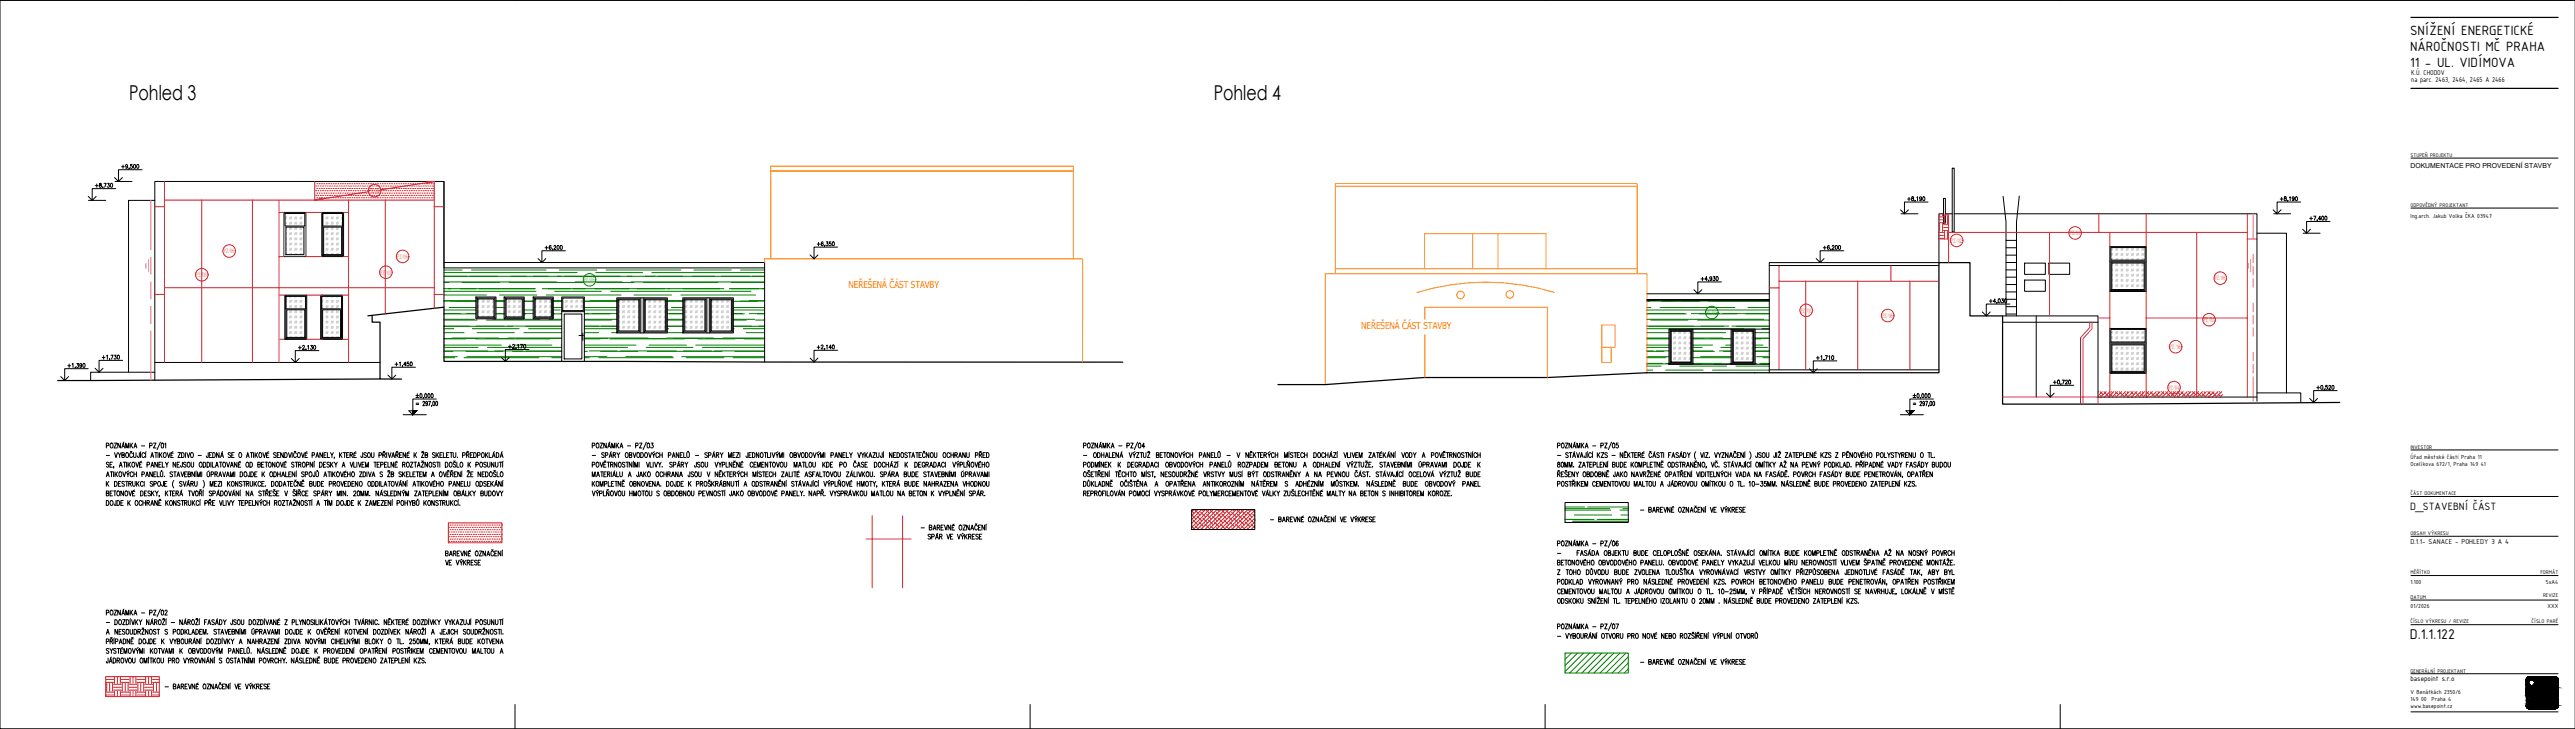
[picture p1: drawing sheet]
<svg xmlns="http://www.w3.org/2000/svg" width="1050mm" height="297mm" viewBox="0 0 1050 297" stroke-linecap="round" stroke-linejoin="round" font-family="sans-serif">
<defs><g id="words">
<g font-size="8.4">
<text x="52.6" y="40.7">Pohled 3</text>
<text x="494.8" y="40.7">Pohled 4</text>
</g>
<text font-size="6.2" x="982.6" y="260.3">D.1.1.122</text>
<g font-size="5.9">
<text x="982.6" y="14.4">SNÍŽENÍ ENERGETICKÉ</text>
<text x="982.6" y="20.8">NÁROČNOSTI MČ PRAHA</text>
<text x="982.6" y="27.1">11 - UL. VIDÍMOVA</text>
</g>
<text font-size="4.7" x="982.7" y="207.8">D_STAVEBNÍ ČÁST</text>
<g font-size="3.9" fill="#ff7f00">
<text x="346" y="117.3">NEŘEŠENÁ ČÁST STAVBY</text>
<text x="555" y="134">NEŘEŠENÁ ČÁST STAVBY</text>
</g>
<g font-size="3.1">
<text x="983.1" y="30.8">K.Ú. CHODOV</text>
<text x="983.1" y="33.5">na parc. 2463, 2464, 2465 A 2466</text>
<text x="982.8" y="221.8">D.1.1- SANACE - POHLEDY 3 A 4</text>
<text x="982.8" y="277.5">basepoint s.r.o</text>
</g>
<text font-size="2.8" x="982.8" y="68.6">DOKUMENTACE PRO PROVEDENÍ STAVBY</text>
<g font-size="2.6" fill="#cd2027">
<text x="150.5" y="78.6">PZ/01</text>
<text x="843.9" y="95.8">PZ/03</text>
<text x="795.6" y="98.9">PZ/02</text>
<text x="91.3" y="103.2">PZ/06</text>
<text x="162" y="105.4">PZ/06</text>
<text x="80.1" y="112.8">PZ/03</text>
<text x="155.2" y="111.9">PZ/03</text>
<text x="903" y="114.2">PZ/06</text>
<text x="734.2" y="127.4">PZ/03</text>
<text x="767.5" y="129.5">PZ/06</text>
<text x="898.5" y="131.2">PZ/03</text>
<text x="884.8" y="142.2">PZ/06</text>
<text x="884.3" y="158.9">PZ/04</text>
</g>
<g font-size="2.6">
<text x="982.8" y="88.8">Ing.arch. Jakub Volka ČKA 03947</text>
<text x="982.8" y="186.9">Úřad městské části Praha 11</text>
<text x="982.8" y="189.8">Ocelíkova 672/1, Praha 149 41</text>
<text x="982.8" y="237.8">1:100</text>
<text x="1038" y="237.8">5xA4</text>
<text x="982.8" y="247.8">01/2026</text>
<text x="1038.7" y="247.8">XXX</text>
<text x="982.8" y="282.9">V Benátkách 2350/6</text>
<text x="982.8" y="285.7">149 00</text>
<text x="991.4" y="285.7">Praha 4</text>
<text x="982.8" y="288.4">www.basepoint.cz</text>
</g>
<g font-size="2.6" fill="#008000">
<text x="238.2" y="114.9">PZ/05</text>
<text x="695.7" y="128.3">PZ/05</text>
</g>
<g font-size="2.3">
<text x="982.8" y="63.9">STUPEŇ PROJEKTU</text>
<text x="982.8" y="84.3">ODPOVĚDNÝ PROJEKTANT</text>
<text x="982.8" y="182.8">INVESTOR</text>
<text x="982.8" y="201.8">ČÁST DOKUMENTACE</text>
<text x="982.8" y="218">OBSAH VÝKRESU</text>
<text x="982.8" y="234">MĚŘÍTKO</text>
<text x="1035.8" y="234">FORMÁT</text>
<text x="982.8" y="244">DATUM</text>
<text x="1036.8" y="243.4">REVIZE</text>
<text x="982.8" y="254">ČÍSLO VÝKRESU / REVIZE</text>
<text x="1032.2" y="254">ČÍSLO PARÉ</text>
<text x="982.8" y="274.1">GENERÁLNÍ PROJEKTANT</text>
</g>
</g></defs>
<g fill="none" stroke="#008000" stroke-width=".41">
<path d="M181 111.1h54.3M181 114.9h45.9M181 118.7h37.5M181 112.6h9.4M181 117.6h37.3M181 110h7.4M181 112.6h21.9M181 115.1h2.1M188.4 115.1h15.3M191.6 112.6h22.9M192.2 110h30.5M207.5 115.1h30.5"/>
<path d="M208.2 112.6h15.3M217.3 112.6h11.5M221.1 117.6h74M226.1 118.7h19.1M227.3 112.6h30.5M228 110h15.3M230 112.6h22.9M234.5 114.9h19.1M242.9 111.1h19.1M243.3 115.1h15.2M247.1 110h30.5M249 118.7h57.2"/>
<path d="M255.7 112.6h11.5M257.4 114.9h54.3M262.3 115.1h30.5M263.1 112.6h15.2M265.8 111.1h45.9M268.4 112.6h22.9M282.2 112.6h29.5M282.9 110h15.3M294.1 112.6h11.5M297.4 117.6h14.3M298.2 115.1h13.5M302 110h9.7"/>
<path d="M306.8 112.6h4.9M181 122.5h13M181 126.3h13M181 130.1h12.4M181 133.9h4M181 122.7h2.7M181 127.8h6.5M181 132.9h48M181 137.9h14.1M181 127.9h12.8M181 130.4h13.5M181 135.5h8.2"/>
<path d="M181 138.1h8.9M181 120.2h17.3M183.1 125.3h10.9M183.9 122.8h10.1M184.2 137.7h19.1M190.4 127.8h3.6M192.6 133.9h19.1M193.8 138.1h30.4M194.5 135.5h15.3M198 137.9h11.4M198.3 130.4h30.5M201 130.1h19"/>
<path d="M202.2 122.5h3.3M202.2 122.7h3.3M202.2 125.3h3.3M202.2 127.9h3.3M203 127.8h2.5M203.7 120.2h15.2M207.1 137.7h21.9M210.7 137.9h18.3M213.6 135.5h15.4M213.7 126.3h3.7M213.7 122.7h3.7M213.7 127.8h3.7"/>
<path d="M213.7 127.9h.6M215.5 133.9h13.5M222.7 120.2h30.5M223.9 130.1h5.1M225.6 122.5h3.4M225.6 126.3h2.8M225.6 122.7h3.4M225.6 127.8h.3M225.6 125.3h3.4M225.6 127.9h3.4M228.8 127.8h.2M238.3 126.3h13.2"/>
<path d="M238.3 130.1h13.2M238.3 133.9h13.2M238.3 137.7h25.9M238.3 122.7h13.2M238.3 127.8h1.9M238.3 132.9l13.2 .1M238.3 137.9h9.5M238.3 125.3h13.2M238.3 127.9h10.3M238.3 130.4h11.1M238.3 135.5h5.8M238.3 138.1h6.5"/>
<path d="M240.6 122.5h10.9M241.4 127.8h10.1M248.6 138.1h30.5M249 137.9h22.9M249.4 135.5h2.1M258.5 120.2h15.3M271.9 137.7h19M272.1 122.5h6.3M272.1 126.3h6.3M272.1 130.1h6.3M272.1 133.9h.5M272.1 122.7l6.3 .1"/>
<path d="M272.1 127.8h6.3M272.1 132.9h6.3M272.1 130.4h6.3M272.1 135.5h6.3M273 127.9h5.4M273.8 125.3h4.6M274.8 137.9h11.4M277.6 120.2h30.5M284.4 138.1h15.3M287.5 137.9h22.8M294.7 137.7h17M299 126.3h12.7"/>
<path d="M299 130.1h8.7M299 133.9h.3M299 127.8h3.7M299 132.9l12.7 .1M299 125.3h12.7M299 127.9h4.5M299 130.4h5.2M303.1 133.9h8.6M303.5 138.1h8.2M304.2 135.5h7.5M305.4 122.5h6.3M305.6 127.8h6.1"/>
<path d="M308.1 130.4h3.6M308.8 127.9h2.9M311.5 130.1h.2M311.7 122.7l-12.7 .1M671.5 122.5h3.5M671.5 126.3h49.9M671.5 130.1h47.7M671.5 133.9h39.3M671.5 137.7h9M671.5 122.8h49.9M671.5 127.8h15.3M671.5 132.9h33.3"/>
<path d="M671.5 125.3h1.6M671.5 127.9h16M671.5 135.5h9M671.5 138.1h9M671.5 137.9h9M673.1 130.4h15.2M676.9 125.3h30.4M678.8 122.5h42.6M689.6 127.8h11.4M690.2 137.7h12.2M690.2 137.9h4.2M690.2 135.5h13.3"/>
<path d="M690.2 138.1h15.6M692.1 130.4h29.3M692.9 127.9h15.2M697.2 137.9h8.6M702.3 127.8h19.1M706.1 132.9h15.3M711.9 127.9h9.5M712.7 125.3h8.7M715.6 137.7h5.8M715.6 137.9h5.8M715.6 135.5h5.8M715.6 138.1h2.4"/>
<path d="M718.4 133.9h3M181 141.5h13.9M181 145.4h5.5M181 143h17.9M181 140.6h23.4M181 143.2h3.6M181 145.7h4.4M189.2 145.7h30.5M189.9 143.2h15.3M190.3 145.4h38.7M198.7 141.5h30.3M201.8 143h11.4"/>
<path d="M209 143.2h20M209.8 140.6h15.2M214.5 143h14.5M225 145.7h4M228.8 140.6h.2M238.3 141.5h17.6M238.3 145.4h9.2M238.3 140.6h21M238.3 143.2h1.2M238.3 145.7h1.9M240.2 143h11.4M244.1 145.7h30.4"/>
<path d="M244.8 143.2h15.3M252.9 143h22.8M255.1 145.4h19.1M263.5 141.5h19M263.9 143.2h30.4M264.6 140.6h15.3M278 145.4h33.7M278.6 143h11.4M279.9 145.7h15.2M283.7 140.6h28M286.3 141.5h25.4M291.3 143h20.4"/>
<path d="M298.9 145.7h12.8M299.7 143.2h12M671.5 141.5h9M671.5 145.4h9M671.5 149.2h5.7M671.5 143h2.6M671.5 148.1h6.4M671.5 140.6h9M671.5 143.2h6.9M671.5 145.7h7.7M671.5 148.3h9M671.5 150.8h2.3"/>
<path d="M675.3 143h5.2M679.2 148.1h1.3M679.2 150.8h15.2M684.9 149.2h19M690.2 141.5h3.8M690.2 143h8M690.2 148.1h11.8M690.2 140.6h8M690.2 143.2h8.8M690.2 145.7h15.6M690.2 148.3h3.4M693.3 145.4h12.5"/>
<path d="M698.2 150.8h23.2M699 148.3h6.8M701 143h4.8M701.6 141.5h4.2M702.8 143.2h3M703.5 140.6h2.3M704.8 148.1h1M707.7 149.2h13.7M715.6 141.5h5.1M715.6 143h5.8M715.6 148.1h.7M715.6 140.6h3.2"/>
<path d="M715.6 143.2h5.8M716.1 145.4h5.3M717.5 148.1h3.9M718 148.3h3.4M718.8 145.7h2.6M638.1 207.8h18.6M638.1 211.7h11.8M638.1 206.6h8M638.1 207.2h18.2M641.1 212.4h22.8M641.9 209.8h15.2M647.3 206.6h16.6"/>
<path d="M651.1 211.7h12.8M660.5 207.8h3.4M660.9 209.8h3M661.7 207.2h2.2"/>
<circle cx="240.3" cy="114" r="2.56"/>
<circle cx="697.9" cy="127.3" r="2.56"/>
</g>
<!-- layer: A_OKNO -->
<g fill="none" stroke="#c7c8ca" stroke-width=".41">
<path d="M116.2 88.4v.1M116.2 90.5v.1M116.6 87l-.2 .2M116.8 88.4l-.6 .6M116.8 90.5l-.6 .6M116.8 92.6l-.2 .3M116.8 94.8l-.2 .2M116.8 96.9l-.2 .2M116.8 99l-.2 .2M116.8 88.9l-.4 .4M116.8 91l-.4 .4M116.8 93.2l-.2 .2"/>
<path d="M116.8 95.3l-.2 .2M116.8 97.4l-.2 .2M116.8 99.5l-.2 .2M118.2 87l-.2 .2M118.4 88.4l-.4 .4M118.4 90.5l-.4 .4M118.4 92.6l-.4 .4M118.4 94.8l-.4 .3M118.4 96.9l-.4 .3M118.4 99l-.4 .3M118.7 87l-.2 .2M118.9 88.4l-.9 .9"/>
<path d="M118.9 90.5l-.9 .9M118.9 92.6l-.9 .9M118.9 94.8l-.9 .8M118.9 96.9l-.9 .9M118.9 99l-.9 .9M118.9 88.9l-.4 .4M118.9 91l-.4 .4M118.9 93.2l-.4 .3M118.9 95.3l-.4 .3M118.9 97.4l-.4 .4M118.9 99.5l-.4 .4M120.3 87l-.2 .2"/>
<path d="M120.5 88.4l-.4 .4M120.5 90.5l-.4 .4M120.5 92.6l-.4 .4M120.5 94.8l-.4 .3M120.5 96.9l-.4 .3M120.5 99l-.4 .3M120.9 87l-.2 .2M121 88.4l-.9 .9M121 90.5l-.9 .9M121 92.6l-.9 .9M121 94.8l-.9 .8M121 96.9l-.9 .9"/>
<path d="M121 99l-.9 .9M121 88.9l-.3 .4M121 91l-.3 .4M121 93.2l-.3 .3M121 95.3l-.3 .3M121 97.4l-.3 .4M121 99.5l-.3 .4M122.4 87l-.1 .2M122.6 88.4l-.3 .4M122.6 90.5l-.3 .4M122.6 92.6l-.3 .4M122.6 94.8l-.3 .3"/>
<path d="M122.6 96.9l-.3 .3M122.6 99l-.3 .3M123 87l-.2 .2M123.1 88.4l-.8 .9M123.1 90.5l-.8 .9M123.1 92.6l-.8 .9M123.1 94.8l-.8 .8M123.1 96.9l-.8 .9M123.1 99l-.8 .9M123.1 88.9l-.3 .4M123.1 91l-.3 .4M123.1 93.2l-.3 .3"/>
<path d="M123.1 95.3l-.3 .3M123.1 97.4l-.3 .4M123.1 99.5l-.3 .4M131.7 88.4l-.1 .1M131.7 90.5l-.1 .1M131.7 88.9l-.1 .1M131.7 91l-.1 .1M133.1 87l-.2 .2M133.2 88.4l-.3 .4M133.2 90.5l-.3 .4M133.2 92.6l-.3 .4M133.2 94.8l-.3 .3"/>
<path d="M133.2 96.9l-.3 .3M133.2 99l-.3 .3M133.6 87l-.2 .2M133.8 88.4l-.9 .9M133.8 90.5l-.9 .9M133.8 92.6l-.9 .9M133.8 94.8l-.9 .8M133.8 96.9l-.9 .9M133.8 99l-.9 .9M133.8 88.9l-.4 .4M133.8 91l-.4 .4M133.8 93.2l-.4 .3"/>
<path d="M133.8 95.3l-.4 .3M133.8 97.4l-.4 .4M133.8 99.5l-.4 .4M135.2 87l-.2 .2M135.3 88.4l-.3 .4M135.3 90.5l-.3 .4M135.3 92.6l-.3 .4M135.3 94.8l-.3 .3M135.3 96.9l-.3 .3M135.3 99l-.3 .3M135.7 87l-.2 .2M135.9 88.4l-.9 .9"/>
<path d="M135.9 90.5l-.9 .9M135.9 92.6l-.9 .9M135.9 94.8l-.9 .8M135.9 96.9l-.9 .9M135.9 99l-.9 .9M135.9 88.9l-.4 .4M135.9 91l-.4 .4M135.9 93.2l-.4 .3M135.9 95.3l-.4 .3M135.9 97.4l-.4 .4M135.9 99.5l-.4 .4M137.3 87l-.2 .2"/>
<path d="M137.5 88.4l-.4 .4M137.5 90.5l-.4 .4M137.5 92.6l-.4 .4M137.5 94.8l-.4 .3M137.5 96.9l-.4 .3M137.5 99l-.4 .3M137.8 87l-.2 .2M138 88.4l-.9 .9M138 90.5l-.9 .9M138 92.6l-.9 .9M138 94.8l-.9 .8M138 96.9l-.9 .9"/>
<path d="M138 99l-.9 .9M138 88.9l-.4 .4M138 91l-.4 .4M138 93.2l-.4 .3M138 95.3l-.4 .3M138 97.4l-.4 .4M138 99.5l-.4 .4M139.2 93.5h.1M139.2 95.6h.1M139.2 99.3h.1M139.3 97.7l-.1 .1M139.3 99.9h-.1"/>
<path d="M139.3 92.9l-.1 .1M139.3 95.1h-.1M139.3 97.2h-.1M139.4 87l-.2 .2M139.6 88.4l-.4 .4M139.6 90.5l-.4 .4M139.7 88.8l-.5 .5M139.7 91l-.5 .4M116.8 101.1l-.2 .2M116.8 103.2l-.2 .2M116.8 101.6l-.2 .3M118.4 101.1l-.4 .4"/>
<path d="M118.4 103.2l-.4 .4M118.9 101.1l-.9 .9M118.9 103.2l-.5 .5M118.9 101.6l-.4 .4M120.5 101.1l-.4 .4M120.5 103.2l-.4 .4M121 101.1l-.9 .9M121 103.2l-.5 .5M121 101.6l-.3 .4M122.6 101.1l-.3 .4M122.6 103.2l-.3 .4M123.1 101.1l-.8 .9"/>
<path d="M123.1 103.2l-.5 .5M123.1 101.6l-.3 .4M133.2 101.1l-.3 .4M133.2 103.2l-.3 .4M133.8 101.1l-.9 .9M133.8 103.2l-.5 .5M133.8 101.6l-.4 .4M135.3 101.1l-.3 .4M135.3 103.2l-.3 .4M135.9 101.1l-.9 .9M135.9 103.2l-.5 .5M135.9 101.6l-.4 .4"/>
<path d="M137.5 101.1l-.4 .4M137.5 103.2l-.4 .4M138 101.1l-.9 .9M138 103.2l-.5 .5M138 101.6l-.4 .4M139.2 101.5h.1M139.2 103.6h.1M139.3 102h-.1M860.8 101.1l-.2 .2M860.8 103.2l-.2 .2M860.8 105.4l-.2 .2M861.4 101.1l-.8 .8"/>
<path d="M861.4 103.2l-.8 .8M861.4 105.4l-.7 .6M861.4 107.5l-.4 .4M861.4 109.6l-.4 .4M861.4 111.7l-.4 .4M861.4 113.8l-.4 .4M861.4 116l-.4 .3M861.4 101.6l-.4 .4M861.4 103.7l-.4 .4M861.4 105.9l-.1 .1M861.4 108l-.4 .4M861.4 110.1l-.4 .4"/>
<path d="M861.4 112.3l-.4 .3M861.4 114.4l-.4 .3M861.4 116.5l-.4 .3M863 101.1l-.4 .4M863 103.2l-.4 .4M863 105.4l-.4 .3M863 107.5l-.4 .4M863 109.6l-.4 .4M863 111.7l-.4 .4M863 113.8l-.4 .4M863 116l-.4 .3M863.5 101.1l-.9 .9"/>
<path d="M863.5 103.2l-.9 .9M863.5 105.4l-.7 .6M863.5 107.5l-.9 .9M863.5 109.6l-.9 .9M863.5 111.7l-.9 .9M863.5 113.8l-.9 .9M863.5 116l-.9 .8M863.5 101.6l-.4 .4M863.5 103.7l-.4 .4M863.5 105.9l-.1 .1M863.5 108l-.4 .4M863.5 110.1l-.4 .4"/>
<path d="M863.5 112.3l-.4 .3M863.5 114.4l-.4 .3M863.5 116.5l-.4 .3M865.1 107.5l-.4 .4M865.1 109.6l-.4 .4M865.1 101.1l-.4 .4M865.1 103.2l-.4 .4M865.1 105.4l-.4 .3M865.1 111.7l-.4 .4M865.1 113.8l-.4 .4M865.1 116l-.4 .3M865.6 101.1l-.9 .9"/>
<path d="M865.6 103.2l-.9 .9M865.6 105.4l-.6 .6M865.6 107.5l-.9 .9M865.6 109.6l-.9 .9M865.6 111.7l-.9 .9M865.6 113.8l-.9 .9M865.6 116l-.9 .8M865.6 101.6l-.3 .4M865.6 103.7l-.3 .4M865.6 105.9l-.1 .1M865.6 108l-.3 .4M865.6 110.1l-.3 .4"/>
<path d="M865.6 112.3l-.3 .3M865.6 114.4l-.3 .3M865.6 116.5l-.3 .3M867.2 101.1l-.3 .4M867.2 103.2l-.3 .4M867.2 105.4l-.3 .3M867.2 107.5l-.3 .4M867.2 109.6l-.3 .4M867.2 111.7l-.3 .4M867.2 113.8l-.3 .4M867.2 116l-.3 .3M867.7 101.1l-.8 .9"/>
<path d="M867.7 103.2l-.8 .9M867.7 105.4l-.6 .6M867.7 107.5l-.8 .9M867.7 109.6l-.8 .9M867.7 111.7l-.8 .9M867.7 113.8l-.8 .9M867.7 116l-.8 .8M867.7 101.6l-.3 .4M867.7 103.7l-.3 .4M867.7 105.9l-.1 .1M867.7 108l-.3 .4M867.7 110.1l-.3 .4"/>
<path d="M867.7 112.3l-.3 .3M867.7 114.4l-.3 .3M867.7 116.5l-.3 .3M869.3 101.1l-.3 .4M869.3 103.2l-.3 .4M869.3 105.4l-.3 .3M869.3 107.5l-.3 .4M869.3 109.6l-.3 .4M869.3 111.7l-.3 .4M869.3 113.8l-.3 .4M869.3 116l-.3 .3M869.9 101.1l-.9 .9"/>
<path d="M869.9 103.2l-.9 .9M869.9 105.4l-.7 .6M869.9 107.5l-.9 .9M869.9 109.6l-.9 .9M869.9 111.7l-.9 .9M869.9 113.8l-.9 .9M869.9 116l-.9 .8M869.9 101.6l-.4 .4M869.9 103.7l-.4 .4M869.9 105.9l-.2 .1M869.9 108l-.4 .4M869.9 110.1l-.4 .4"/>
<path d="M869.9 112.3l-.4 .3M869.9 114.4l-.4 .3M869.9 116.5l-.4 .3M871.4 101.1l-.3 .4M871.4 103.2l-.3 .4M871.4 105.4l-.3 .3M871.4 107.5l-.3 .4M871.4 109.6l-.3 .4M871.4 111.7l-.3 .4M871.4 113.8l-.3 .4M871.4 116l-.3 .3M872 101.1l-.9 .9"/>
<path d="M872 103.2l-.9 .9M872 105.4l-.7 .6M872 107.5l-.9 .9M872 109.6l-.9 .9M872 111.7l-.9 .9M872 113.8l-.9 .9M872 116l-.9 .8M872 101.6l-.4 .4M872 103.7l-.4 .4M872 105.9l-.1 .1M872 108l-.4 .4M872 110.1l-.4 .4"/>
<path d="M872 112.3l-.4 .3M872 114.4l-.4 .3M872 116.5l-.4 .3M873.5 101.1l-.3 .4M873.5 103.2l-.3 .4M873.5 105.4l-.3 .3M873.5 107.5l-.3 .4M873.5 109.6l-.3 .4M873.5 111.7l-.3 .4M873.5 113.8l-.3 .4M873.5 116l-.3 .3M874.1 101.1l-.9 .9"/>
<path d="M874.1 103.2l-.9 .9M874.1 105.4l-.6 .6M874.1 107.5l-.9 .9M874.1 109.6l-.9 .9M874.1 111.7l-.9 .9M874.1 113.8l-.9 .9M874.1 116l-.9 .8M874.1 101.6l-.3 .4M874.1 103.7l-.3 .4M874.1 105.9l-.1 .1M874.1 108l-.3 .4M874.1 110.1l-.3 .4"/>
<path d="M874.1 112.3l-.3 .3M874.1 114.4l-.3 .3M874.1 116.5l-.3 .3M116.8 122.3l-.3 .3M116.8 124.4l-.3 .3M116.8 120.7l-.3 .3M116.8 122.8l-.3 .3M116.8 125l-.3 .3M118.4 122.3l-.4 .4M118.4 124.4l-.4 .4M118.4 126.6l-.4 .3M118.4 128.7l-.4 .4"/>
<path d="M118.4 130.8l-.4 .4M118.4 132.9l-.4 .4M118.4 135.1l-.4 .3M118.4 137.2l-.3 .3M118.4 120.7l-.4 .4M118.9 122.3l-.9 .9M118.9 120.7l-.4 .4M118.9 124.4l-.9 .9M118.9 126.6l-.9 .9M118.9 128.7l-.9 .9M118.9 130.8l-.9 .9M118.9 132.9l-.9 .9"/>
<path d="M118.9 135.1l-.9 .8M118.9 137.2l-.3 .3M118.9 122.8l-.4 .4M118.9 125l-.4 .3M118.9 127.1l-.4 .4M118.9 129.2l-.4 .4M118.9 131.3l-.4 .4M118.9 133.5l-.4 .3M118.9 135.6l-.4 .3M120.5 122.3l-.4 .4M120.5 124.4l-.4 .4M120.5 126.6l-.4 .3"/>
<path d="M120.5 128.7l-.4 .4M120.5 130.8l-.4 .4M120.5 132.9l-.4 .4M120.5 135.1l-.4 .3M120.5 137.2l-.3 .3M120.6 120.7l-.5 .4M121 122.3l-.9 .9M121 124.4l-.9 .9M121 126.6l-.9 .9M121 128.7l-.9 .9M121 130.8l-.9 .9M121 132.9l-.9 .9"/>
<path d="M121 135.1l-.9 .8M121 137.2l-.3 .3M121 120.7l-.3 .4M121 122.8l-.3 .4M121 125l-.3 .3M121 127.1l-.3 .4M121 129.2l-.3 .4M121 131.3l-.3 .4M121 133.5l-.3 .3M121 135.6l-.3 .3M122.6 122.3l-.3 .4M122.6 124.4l-.3 .4"/>
<path d="M122.6 126.6l-.3 .3M122.6 128.7l-.3 .4M122.6 130.8l-.3 .4M122.6 132.9l-.3 .4M122.6 135.1l-.3 .3M122.6 137.2l-.3 .3M122.7 120.7l-.4 .4M123.1 122.3l-.8 .9M123.1 124.4l-.8 .9M123.1 126.6l-.8 .9M123.1 128.7l-.8 .9M123.1 130.8l-.8 .9"/>
<path d="M123.1 132.9l-.8 .9M123.1 135.1l-.8 .8M123.1 137.2l-.2 .3M123.1 120.7l-.3 .4M123.1 122.8l-.3 .4M123.1 125l-.3 .3M123.1 127.1l-.3 .4M123.1 129.2l-.3 .4M123.1 131.3l-.3 .4M123.1 133.5l-.3 .3M123.1 135.6l-.3 .3M124.6 120.8l-.2 .3"/>
<path d="M124.6 123l-.2 .2M124.6 125.1l-.2 .2M124.6 122.5l-.2 .2M124.6 124.6l-.2 .2M131.1 120.7h.1M131.7 122.3l-.6 .5M131.7 124.4l-.6 .6M131.7 126.6l-.2 .1M131.7 128.7l-.2 .1M131.7 120.7l-.4 .4M131.7 127.1l-.2 .1M131.7 130.8l-.2 .1"/>
<path d="M131.7 132.9l-.2 .1M131.7 135.1l-.2 .1M131.7 137.2l-.2 .1M131.7 122.8l-.4 .4M131.7 125l-.4 .3M131.7 129.2l-.2 .2M131.7 131.3l-.2 .2M131.7 133.5l-.2 .1M131.7 135.6l-.2 .1M133.2 122.3l-.3 .4M133.2 124.4l-.3 .4M133.2 126.6l-.3 .3"/>
<path d="M133.2 128.7l-.3 .4M133.2 130.8l-.3 .4M133.2 132.9l-.3 .4M133.2 135.1l-.3 .3M133.2 137.2l-.3 .3M133.3 120.7l-.4 .4M133.8 122.3l-.9 .9M133.8 124.4l-.9 .9M133.8 126.6l-.9 .9M133.8 122.8l-.4 .4M133.8 128.7l-.9 .9M133.8 130.8l-.9 .9"/>
<path d="M133.8 132.9l-.9 .9M133.8 135.1l-.9 .8M133.8 137.2l-.4 .3M133.8 120.7l-.4 .4M133.8 125l-.4 .3M133.8 127.1l-.4 .4M133.8 129.2l-.4 .4M133.8 131.3l-.4 .4M133.8 133.5l-.4 .3M133.8 135.6l-.4 .3M135.3 122.3l-.3 .4M135.3 124.4l-.3 .4"/>
<path d="M135.3 126.6l-.3 .3M135.3 128.7l-.3 .4M135.3 130.8l-.3 .4M135.3 132.9l-.3 .4M135.3 135.1l-.3 .3M135.3 137.2l-.3 .3M135.4 120.7l-.4 .4M135.9 122.3l-.9 .9M135.9 124.4l-.9 .9M135.9 120.7l-.4 .4M135.9 122.8l-.4 .4M135.9 126.6l-.9 .9"/>
<path d="M135.9 128.7l-.9 .9M135.9 130.8l-.9 .9M135.9 132.9l-.9 .9M135.9 135.1l-.9 .8M135.9 137.2l-.3 .3M135.9 125l-.4 .3M135.9 127.1l-.4 .4M135.9 129.2l-.4 .4M135.9 131.3l-.4 .4M135.9 133.5l-.4 .3M135.9 135.6l-.4 .3M137.5 122.3l-.4 .4"/>
<path d="M137.5 124.4l-.4 .4M137.5 126.6l-.4 .3M137.5 128.7l-.4 .4M137.5 130.8l-.4 .4M137.5 132.9l-.4 .4M137.5 135.1l-.4 .3M137.5 137.2l-.3 .3M137.5 120.7l-.4 .4M138 122.3l-.9 .9M138 120.7l-.4 .4M138 124.4l-.9 .9M138 126.6l-.9 .9"/>
<path d="M138 128.7l-.9 .9M138 130.8l-.9 .9M138 132.9l-.9 .9M138 135.1l-.9 .8M138 137.2l-.3 .3M138 122.8l-.4 .4M138 125l-.4 .3M138 127.1l-.4 .4M138 129.2l-.4 .4M138 131.3l-.4 .4M138 133.5l-.4 .3M138 135.6l-.4 .3"/>
<path d="M195.3 122.3l-.5 .5M195.3 124.4l-.5 .5M195.3 126.6l-.5 .4M195.3 128.7l-.5 .4M195.3 122.8l-.4 .4M195.3 125l-.4 .3M195.3 127.1l-.4 .4M196.8 122.3l-.3 .4M196.8 124.4l-.3 .4M196.8 126.6l-.3 .3M196.8 128.7l-.3 .4M197.4 122.3l-.9 .9"/>
<path d="M197.4 124.4l-.9 .9M197.4 126.6l-.9 .9M197.4 128.7l-.5 .4M197.4 122.8l-.3 .4M197.4 125l-.3 .3M197.4 127.1l-.3 .4M199 122.3l-.4 .4M199 124.4l-.4 .4M199 126.6l-.4 .3M199 128.7l-.4 .4M199.5 122.3l-.9 .9M199.5 124.4l-.9 .9"/>
<path d="M199.5 126.6l-.9 .9M199.5 128.7l-.4 .4M199.5 122.8l-.3 .4M199.5 125l-.3 .3M199.5 127.1l-.3 .4M201.1 122.3l-.4 .4M201.1 124.4l-.4 .4M201.1 126.6l-.4 .3M201.1 128.7l-.4 .4M201.4 122.5l-.7 .7M201.4 124.7l-.7 .6M201.4 126.8l-.7 .7"/>
<path d="M201.4 128.9l-.2 .2M201.4 123.1l-.1 .1M201.4 125.2l-.1 .1M201.4 127.3l-.1 .2M207.5 122.3l-.4 .4M207.5 124.4l-.4 .4M207.5 126.6l-.4 .3M207.5 128.7l-.4 .4M208 122.3l-.9 .9M208 124.4l-.9 .9M208 126.6l-.9 .9M208 128.7l-.4 .4"/>
<path d="M208 122.8l-.4 .4M208 125l-.4 .3M208 127.1l-.4 .4M209.6 122.3l-.3 .4M209.6 124.4l-.3 .4M209.6 126.6l-.3 .3M209.6 128.7l-.3 .4M210.1 122.3l-.8 .9M210.1 124.4l-.8 .9M210.1 126.6l-.8 .9M210.1 128.7l-.4 .4M210.1 122.8l-.3 .4"/>
<path d="M210.1 125l-.3 .3M210.1 127.1l-.3 .4M211.7 122.3l-.3 .4M211.7 124.4l-.3 .4M211.7 126.6l-.3 .3M211.7 128.7l-.3 .4M212.3 122.3l-.9 .9M212.3 124.4l-.9 .9M212.3 126.6l-.9 .9M212.3 128.7l-.5 .4M212.3 122.8l-.4 .4M212.3 125l-.4 .3"/>
<path d="M212.3 127.1l-.4 .4M218.6 122.3l-.4 .5M218.6 124.4l-.4 .5M218.6 126.6l-.4 .4M218.6 128.7l-.4 .4M218.6 122.8l-.3 .4M218.6 125l-.3 .3M218.6 127.1l-.3 .4M220.2 122.3l-.4 .4M220.2 124.4l-.4 .4M220.2 126.6l-.4 .3M220.2 128.7l-.4 .4"/>
<path d="M220.7 122.3l-.9 .9M220.7 124.4l-.9 .9M220.7 126.6l-.9 .9M220.7 128.7l-.4 .4M220.7 122.8l-.3 .4M220.7 125l-.3 .3M220.7 127.1l-.3 .4M222.3 122.3l-.3 .4M222.3 124.4l-.3 .4M222.3 126.6l-.3 .3M222.3 128.7l-.3 .4M222.8 122.3l-.8 .9"/>
<path d="M222.8 124.4l-.8 .9M222.8 126.6l-.8 .9M222.8 128.7l-.4 .4M222.8 122.8l-.3 .4M222.8 125l-.3 .3M222.8 127.1l-.3 .4M224.5 122.3l-.4 .4M224.5 124.4l-.4 .4M224.5 126.6l-.4 .3M224.5 128.7l-.4 .4M224.8 122.5l-.7 .7M224.8 124.7l-.7 .6"/>
<path d="M224.8 126.8l-.7 .7M224.8 128.9l-.3 .2M224.8 123l-.2 .2M224.8 125.2l-.2 .1M224.8 127.3l-.2 .2M230.8 122.3l-.3 .4M230.8 124.4l-.3 .4M231.4 122.3l-.9 .9M231.4 124.4l-.9 .9M231.4 122.8l-.4 .4M231.4 125l-.4 .3M232.9 122.3l-.3 .4"/>
<path d="M232.9 124.4l-.3 .4M233.5 122.3l-.9 .9M233.5 124.4l-.9 .9M233.5 122.8l-.4 .4M233.5 125l-.4 .3M235 122.3l-.3 .4M235 124.4l-.3 .4M235.6 122.3l-.9 .9M235.6 124.4l-.9 .9M235.6 122.8l-.4 .4M235.6 125l-.4 .3M237.2 122.3l-.4 .4"/>
<path d="M237.2 124.4l-.4 .4M237.7 122.3l-.9 .9M237.7 124.4l-.9 .9M237.7 122.8l-.3 .4M237.7 125l-.3 .3M252.6 122.3l-.3 .3M252.6 124.4l-.3 .3M252.6 126.6l-.3 .3M252.6 128.7l-.3 .3M252.6 130.8l-.3 .3M252.6 132.9l-.3 .4M252.6 122.8l-.3 .4"/>
<path d="M252.6 125l-.3 .3M252.6 127.1l-.3 .3M252.6 129.2l-.3 .3M252.6 131.3l-.3 .3M252.6 133.5l-.3 .3M254.1 122.3l-.3 .4M254.1 124.4l-.3 .4M254.1 126.6l-.3 .3M254.1 128.7l-.3 .4M254.1 130.8l-.3 .4M254.1 132.9l-.3 .4M254.7 122.3l-.9 .9"/>
<path d="M254.7 124.4l-.9 .9M254.7 126.6l-.9 .9M254.7 128.7l-.9 .9M254.7 130.8l-.9 .9M254.7 132.9l-.9 .9M254.7 122.8l-.4 .4M254.7 125l-.4 .3M254.7 127.1l-.4 .4M254.7 129.2l-.4 .4M254.7 131.3l-.4 .4M254.7 133.5l-.4 .3M256.2 122.3l-.3 .4"/>
<path d="M256.2 124.4l-.3 .4M256.2 126.6l-.3 .3M256.2 128.7l-.3 .4M256.2 130.8l-.3 .4M256.2 132.9l-.3 .4M256.8 122.3l-.9 .9M256.8 124.4l-.9 .9M256.8 126.6l-.9 .9M256.8 128.7l-.9 .9M256.8 130.8l-.9 .9M256.8 132.9l-.9 .9M256.8 122.8l-.3 .4"/>
<path d="M256.8 125l-.3 .3M256.8 127.1l-.3 .4M256.8 129.2l-.3 .4M256.8 131.3l-.3 .4M256.8 133.5l-.3 .3M258.4 122.3l-.4 .4M258.4 124.4l-.4 .4M258.4 126.6l-.4 .3M258.4 128.7l-.4 .4M258.4 130.8l-.4 .4M258.4 132.9l-.4 .4M258.9 122.3l-.9 .9"/>
<path d="M258.9 124.4l-.9 .9M258.9 126.6l-.9 .9M258.9 128.7l-.9 .9M258.9 130.8l-.9 .9M258.9 132.9l-.9 .9M258.9 122.8l-.3 .4M258.9 125l-.3 .3M258.9 127.1l-.3 .4M258.9 129.2l-.3 .4M258.9 131.3l-.3 .4M258.9 133.5l-.3 .3M260.5 122.9l-.4 .3"/>
<path d="M260.5 125l-.4 .3M260.5 127.2l-.4 .3M260.5 129.3l-.4 .3M260.5 131.4l-.4 .3M260.5 133.5l-.4 .3M260.5 122.4l-.4 .3M260.5 124.5l-.4 .3M260.5 126.6l-.4 .3M260.5 128.7l-.4 .4M260.5 130.8l-.4 .4M260.5 133l-.4 .3M263.1 122.3v.2"/>
<path d="M263.1 124.4v.2M263.1 126.6v.1M263.1 128.7v.1M263.1 130.8v.1M263.1 132.9v.1M263.1 122.8v.2M263.1 125v.1M263.1 127.1v.1M263.1 129.2v.1M263.1 131.3v.1M263.1 133.5v.1M264.8 122.3l-.4 .4"/>
<path d="M264.8 124.4l-.4 .4M264.8 126.6l-.4 .3M264.8 128.7l-.4 .4M264.8 130.8l-.4 .4M264.8 132.9l-.4 .4M265.3 122.3l-.9 .9M265.3 124.4l-.9 .9M265.3 126.6l-.9 .9M265.3 128.7l-.9 .9M265.3 130.8l-.9 .9M265.3 132.9l-.9 .9M265.3 122.8l-.4 .4"/>
<path d="M265.3 125l-.4 .3M265.3 127.1l-.4 .4M265.3 129.2l-.4 .4M265.3 131.3l-.4 .4M265.3 133.5l-.4 .3M266.9 122.3l-.4 .4M266.9 124.4l-.4 .4M266.9 126.6l-.4 .3M266.9 128.7l-.4 .4M266.9 130.8l-.4 .4M266.9 132.9l-.4 .4M267.4 122.3l-.9 .9"/>
<path d="M267.4 124.4l-.9 .9M267.4 126.6l-.9 .9M267.4 128.7l-.9 .9M267.4 130.8l-.9 .9M267.4 132.9l-.9 .9M267.4 122.8l-.4 .4M267.4 125l-.4 .3M267.4 127.1l-.4 .4M267.4 129.2l-.4 .4M267.4 131.3l-.4 .4M267.4 133.5l-.4 .3M269 122.3l-.4 .4"/>
<path d="M269 124.4l-.4 .4M269 126.6l-.4 .3M269 128.7l-.4 .4M269 130.8l-.4 .4M269 132.9l-.4 .4M269.5 122.3l-.9 .9M269.5 124.4l-.9 .9M269.5 126.6l-.9 .9M269.5 128.7l-.9 .9M269.5 130.8l-.9 .9M269.5 132.9l-.9 .9M269.5 122.8l-.3 .4"/>
<path d="M269.5 125l-.3 .3M269.5 127.1l-.3 .4M269.5 129.2l-.3 .4M269.5 131.3l-.3 .4M269.5 133.5l-.3 .3M271.1 122.3l-.3 .4M271.1 124.4l-.3 .4M271.1 126.6l-.3 .3M271.1 128.7l-.3 .4M271.1 130.8l-.3 .4M271.1 132.9l-.3 .4M271.3 122.7l-.5 .5"/>
<path d="M271.3 124.8l-.5 .5M271.3 126.9l-.5 .6M271.3 129.1l-.5 .5M271.3 131.2l-.5 .5M271.3 133.3l-.5 .5M279.6 124.4l-.4 .4M279.6 122.3l-.4 .4M279.6 126.6l-.4 .3M279.6 128.7l-.4 .4M279.6 130.8l-.4 .4M279.6 132.9l-.4 .4M280.1 122.3l-.9 .9"/>
<path d="M280.1 124.4l-.9 .9M280.1 126.6l-.9 .9M280.1 128.7l-.9 .9M280.1 130.8l-.9 .9M280.1 132.9l-.9 .9M280.1 122.8l-.3 .4M280.1 125l-.3 .3M280.1 127.1l-.3 .4M280.1 129.2l-.3 .4M280.1 131.3l-.3 .4M280.1 133.5l-.3 .3M281.7 122.3l-.4 .4"/>
<path d="M281.7 124.4l-.4 .4M281.7 126.6l-.4 .3M281.7 128.7l-.4 .4M281.7 130.8l-.4 .4M281.7 132.9l-.4 .4M282.2 122.3l-.9 .9M282.2 124.4l-.9 .9M282.2 126.6l-.9 .9M282.2 128.7l-.9 .9M282.2 130.8l-.9 .9M282.2 132.9l-.9 .9M282.2 122.8l-.3 .4"/>
<path d="M282.2 125l-.3 .3M282.2 127.1l-.3 .4M282.2 129.2l-.3 .4M282.2 131.3l-.3 .4M282.2 133.5l-.3 .3M283.8 122.3l-.3 .4M283.8 124.4l-.3 .4M283.8 126.6l-.3 .3M283.8 128.7l-.3 .4M283.8 130.8l-.3 .4M283.8 132.9l-.3 .4M284.4 122.3l-.9 .9"/>
<path d="M284.4 124.4l-.9 .9M284.4 126.6l-.9 .9M284.4 128.7l-.9 .9M284.4 130.8l-.9 .9M284.4 132.9l-.9 .9M284.4 122.8l-.4 .4M284.4 125l-.4 .3M284.4 127.1l-.4 .4M284.4 129.2l-.4 .4M284.4 131.3l-.4 .4M284.4 133.5l-.4 .3M286 122.3l-.4 .4"/>
<path d="M286 124.4l-.4 .4M286 126.6l-.4 .3M286 128.7l-.4 .4M286 130.8l-.4 .4M286 132.9l-.4 .4M286.5 122.3l-.9 .9M286.5 124.4l-.9 .9M286.5 126.6l-.9 .9M286.5 128.7l-.9 .9M286.5 130.8l-.9 .9M286.5 132.9l-.9 .9M286.5 122.8l-.4 .4"/>
<path d="M286.5 125l-.4 .3M286.5 127.1l-.4 .4M286.5 129.2l-.4 .4M286.5 131.3l-.4 .4M286.5 133.5l-.4 .3M290.2 122.3l-.2 .2M290.2 124.4l-.2 .3M290.2 126.6l-.2 .2M290.2 128.7l-.2 .2M290.2 130.8l-.2 .2M290.2 132.9l-.2 .3M290.7 122.3l-.7 .8"/>
<path d="M290.7 124.4l-.7 .8M290.7 126.6l-.7 .7M290.7 128.7l-.7 .7M290.7 130.8l-.7 .8M290.7 132.9l-.7 .8M290.7 122.8l-.3 .4M290.7 125l-.3 .3M290.7 127.1l-.3 .4M290.7 129.2l-.3 .4M290.7 131.3l-.3 .4M290.7 133.5l-.3 .3M292.3 122.3l-.3 .4"/>
<path d="M292.3 124.4l-.3 .4M292.3 126.6l-.3 .3M292.3 128.7l-.3 .4M292.3 130.8l-.3 .4M292.3 132.9l-.3 .4M292.9 122.3l-.9 .9M292.9 124.4l-.9 .9M292.9 126.6l-.9 .9M292.9 128.7l-.9 .9M292.9 130.8l-.9 .9M292.9 132.9l-.9 .9M292.9 122.8l-.4 .4"/>
<path d="M292.9 125l-.4 .3M292.9 127.1l-.4 .4M292.9 129.2l-.4 .4M292.9 131.3l-.4 .4M292.9 133.5l-.4 .3M294.4 122.3l-.3 .4M294.4 124.4l-.3 .4M294.4 126.6l-.3 .3M294.4 128.7l-.3 .4M294.4 130.8l-.3 .4M294.4 132.9l-.3 .4M295 122.3l-.9 .9"/>
<path d="M295 124.4l-.9 .9M295 126.6l-.9 .9M295 128.7l-.9 .9M295 130.8l-.9 .9M295 132.9l-.9 .9M295 122.8l-.4 .4M295 125l-.4 .3M295 127.1l-.4 .4M295 129.2l-.4 .4M295 131.3l-.4 .4M295 133.5l-.4 .3M296.6 122.3l-.4 .4"/>
<path d="M296.6 124.4l-.4 .4M296.6 126.6l-.4 .3M296.6 128.7l-.4 .4M296.6 130.8l-.4 .4M296.6 132.9l-.4 .4M297.1 122.3l-.9 .9M297.1 124.4l-.9 .9M297.1 126.6l-.9 .9M297.1 128.7l-.9 .9M297.1 130.8l-.9 .9M297.1 132.9l-.9 .9M297.1 122.8l-.3 .4"/>
<path d="M297.1 125l-.3 .3M297.1 127.1l-.3 .4M297.1 129.2l-.3 .4M297.1 131.3l-.3 .4M297.1 133.5l-.3 .3M682.6 135.1l-.3 .3M682.6 137.2l-.3 .3M682.6 139.3l-.3 .3M683.2 135.1l-.9 .8M683.2 137.2l-.9 .9M683.2 139.3l-.9 .9M683.2 135.6l-.4 .3"/>
<path d="M683.2 137.7l-.4 .4M683.2 139.8l-.4 .4M684.8 135.1l-.4 .3M684.8 137.2l-.4 .3M684.8 139.3l-.4 .3M685.3 135.1l-.9 .8M685.3 137.2l-.9 .9M685.3 139.3l-.9 .9M685.3 135.6l-.3 .3M685.3 137.7l-.3 .4M685.3 139.8l-.3 .4M686.9 135.1l-.4 .3"/>
<path d="M686.9 137.2l-.4 .3M686.9 139.3l-.4 .3M687.4 135.1l-.9 .8M687.4 137.2l-.9 .9M687.4 139.3l-.9 .9M687.4 135.6l-.3 .3M687.4 137.7l-.3 .4M687.4 139.8l-.3 .4M689 135.1l-.4 .3M689 137.2l-.4 .3M689 139.3l-.4 .3M689.5 135.1l-.9 .8"/>
<path d="M689.5 137.2l-.9 .9M689.5 139.3l-.9 .9M689.5 135.6l-.3 .3M689.5 137.7l-.3 .4M689.5 139.9l-.3 .3M708.1 135.1l-.4 .3M708.1 137.2l-.4 .3M708.1 139.3l-.4 .3M708.6 135.1l-.9 .8M708.6 137.2l-.9 .9M708.6 139.3l-.9 .9M708.6 135.6l-.3 .3"/>
<path d="M708.6 137.7l-.3 .4M708.6 139.8l-.3 .4M710.2 135.1l-.3 .3M710.2 137.2l-.3 .3M710.2 139.3l-.3 .3M710.7 135.1l-.8 .8M710.7 137.2l-.8 .9M710.7 139.3l-.8 .9M710.7 135.6l-.3 .3M710.7 137.7l-.3 .4M710.7 139.8l-.3 .4M712.3 135.1l-.3 .3"/>
<path d="M712.3 137.2l-.3 .3M712.3 139.3l-.3 .3M712.9 135.1l-.9 .8M712.9 137.2l-.9 .9M712.9 139.3l-.9 .9M712.9 135.6l-.4 .3M712.9 137.7l-.4 .4M712.9 139.8l-.4 .4M714.5 135.1l-.4 .3M714.5 137.2l-.4 .3M714.5 139.3l-.4 .3M714.8 135.2l-.7 .7"/>
<path d="M714.8 137.4l-.7 .7M714.8 139.5l-.7 .7M714.8 135.7l-.2 .2M714.8 137.9l-.2 .2M714.8 140l-.2 .2M860.8 135.1l-.2 .2M860.8 137.2l-.2 .2M860.8 139.3h.1M861.4 135.1l-.8 .7M861.4 137.2l-.8 .7M861.4 139.3h-.1M861.4 135.6l-.4 .3"/>
<path d="M861.4 137.7l-.4 .4M863 135.1l-.4 .3M863 137.2l-.4 .3M863 139.3h-.1M863.5 135.1l-.9 .8M863.5 137.2l-.9 .9M863.5 139.3h-.1M863.5 135.6l-.4 .3M863.5 137.7l-.4 .4M865.1 135.1l-.4 .3M865.1 137.2l-.4 .3M865.1 139.3h-.1"/>
<path d="M865.6 135.1l-.9 .8M865.6 137.2l-.9 .9M865.6 139.3h-.1M865.6 135.6l-.3 .3M865.6 137.7l-.3 .4M867.2 135.1l-.3 .3M867.2 137.2l-.3 .3M867.2 139.3h.1M867.7 135.1l-.8 .8M867.7 137.2l-.8 .9M867.7 139.3h.1M867.7 135.6l-.3 .3"/>
<path d="M867.7 137.7l-.3 .4M869.3 135.1l-.3 .3M869.3 137.2l-.3 .3M869.3 139.3h.1M869.9 135.1l-.9 .8M869.9 137.2l-.9 .9M869.9 139.3h-.1M869.9 135.6l-.4 .3M869.9 137.7l-.4 .4M871.4 135.1l-.3 .3M871.4 137.2l-.3 .3M871.4 139.3h.1"/>
<path d="M872 135.1l-.9 .8M872 137.2l-.9 .9M872 139.3h-.1M872 135.6l-.4 .3M872 137.7l-.4 .4M873.5 135.1l-.3 .3M873.5 137.2l-.3 .3M873.5 139.3h.1M874.1 135.1l-.9 .8M874.1 137.2l-.9 .9M874.1 139.3h.1M874.1 135.6l-.3 .3"/>
<path d="M874.1 137.7l-.3 .4M682.6 141.4l-.3 .4M682.6 143.5l-.3 .4M682.6 145.7l-.3 .3M683.2 141.4l-.9 .9M683.2 143.5l-.9 .9M683.2 145.7l-.9 .8M683.2 141.9l-.4 .4M683.2 144l-.4 .4M683.2 146.2l-.4 .3M684.8 141.4l-.4 .4M684.8 143.5l-.4 .4"/>
<path d="M684.8 145.7l-.4 .3M685.3 141.4l-.9 .9M685.3 143.5l-.9 .9M685.3 145.7l-.9 .8M685.3 141.9l-.3 .4M685.3 144l-.3 .4M685.3 146.2l-.3 .3M686.9 141.4l-.4 .4M686.9 143.5l-.4 .4M686.9 145.7l-.4 .3M687.4 141.4l-.9 .9M687.4 143.5l-.9 .9"/>
<path d="M687.4 145.7l-.9 .8M687.4 141.9l-.3 .4M687.4 144l-.3 .4M687.4 146.2l-.3 .3M689 141.4l-.4 .4M689 143.5l-.4 .4M689 145.7l-.4 .3M689.5 141.5l-.9 .8M689.5 143.6l-.9 .8M689.5 145.7l-.9 .8M689.5 142l-.3 .3M689.5 144.1l-.3 .3"/>
<path d="M689.5 146.2l-.3 .3M708.1 141.4l-.4 .4M708.1 143.5l-.4 .4M708.1 145.7l-.4 .3M708.6 141.4l-.9 .9M708.6 143.5l-.9 .9M708.6 145.7l-.9 .8M708.6 141.9l-.3 .4M708.6 144l-.3 .4M708.6 146.2l-.3 .3M710.2 141.4l-.3 .4M710.2 143.5l-.3 .4"/>
<path d="M710.2 145.7l-.3 .3M710.7 141.4l-.8 .9M710.7 143.5l-.8 .9M710.7 145.7l-.8 .8M710.7 141.9l-.3 .4M710.7 144l-.3 .4M710.7 146.2l-.3 .3M712.3 141.4l-.3 .4M712.3 143.5l-.3 .4M712.3 145.7l-.3 .3M712.9 141.4l-.9 .9M712.9 143.5l-.9 .9"/>
<path d="M712.9 145.7l-.9 .8M712.9 141.9l-.4 .4M712.9 144l-.4 .4M712.9 146.2l-.4 .3M714.5 141.4l-.4 .4M714.5 143.5l-.4 .4M714.5 145.7l-.4 .3M714.8 141.6l-.7 .7M714.8 143.7l-.7 .7M714.8 145.8l-.7 .7M714.8 142.1l-.2 .2M714.8 144.3l-.2 .1"/>
<path d="M714.8 146.4l-.2 .1M861.4 141.4l-.4 .4M861.4 143.5l-.4 .4M861.4 145.7l-.4 .3M861.4 147.8l-.4 .4M861.4 149.9l-.4 .4M861.4 141.9l-.4 .4M861.4 144l-.4 .4M861.4 146.2l-.4 .3M861.4 148.3l-.4 .4M861.4 150.4l-.4 .4M863 143.5l-.4 .4"/>
<path d="M863 141.4l-.4 .4M863 145.7l-.4 .3M863 147.8l-.4 .4M863 149.9l-.4 .4M863.5 141.4l-.9 .9M863.5 143.5l-.9 .9M863.5 145.7l-.9 .8M863.5 147.8l-.9 .9M863.5 149.9l-.9 .9M863.5 141.9l-.4 .4M863.5 144l-.4 .4M863.5 146.2l-.4 .3"/>
<path d="M863.5 148.3l-.4 .4M863.5 150.4l-.4 .4M865.1 141.4l-.4 .4M865.1 143.5l-.4 .4M865.1 145.7l-.4 .3M865.1 147.8l-.4 .4M865.1 149.9l-.4 .4M865.6 141.4l-.9 .9M865.6 143.5l-.9 .9M865.6 145.7l-.9 .8M865.6 147.8l-.9 .9M865.6 149.9l-.9 .9"/>
<path d="M865.6 141.9l-.3 .4M865.6 144l-.3 .4M865.6 146.2l-.3 .3M865.6 148.3l-.3 .4M865.6 150.4l-.3 .4M867.2 141.4l-.3 .4M867.2 143.5l-.3 .4M867.2 145.7l-.3 .3M867.2 147.8l-.3 .4M867.2 149.9l-.3 .4M867.7 141.4l-.8 .9M867.7 143.5l-.8 .9"/>
<path d="M867.7 145.7l-.8 .8M867.7 147.8l-.8 .9M867.7 149.9l-.8 .9M867.7 141.9l-.3 .4M867.7 144l-.3 .4M867.7 146.2l-.3 .3M867.7 148.3l-.3 .4M867.7 150.4l-.3 .4M869.3 141.4l-.3 .4M869.3 143.5l-.3 .4M869.3 145.7l-.3 .3M869.3 147.8l-.3 .4"/>
<path d="M869.3 149.9l-.3 .4M869.9 141.4l-.9 .9M869.9 143.5l-.9 .9M869.9 145.7l-.9 .8M869.9 147.8l-.9 .9M869.9 149.9l-.9 .9M869.9 141.9l-.4 .4M869.9 144l-.4 .4M869.9 146.2l-.4 .3M869.9 148.3l-.4 .4M869.9 150.4l-.4 .4M871.4 141.4l-.3 .4"/>
<path d="M871.4 143.5l-.3 .4M871.4 145.7l-.3 .3M871.4 147.8l-.3 .4M871.4 149.9l-.3 .4M872 141.4l-.9 .9M872 143.5l-.9 .9M872 145.7l-.9 .8M872 147.8l-.9 .9M872 149.9l-.9 .9M872 141.9l-.4 .4M872 144l-.4 .4M872 146.2l-.4 .3"/>
<path d="M872 148.3l-.4 .4M872 150.4l-.4 .4M873.5 141.4l-.3 .4M873.5 143.5l-.3 .4M873.5 145.7l-.3 .3M873.5 147.8l-.3 .4M873.5 149.9l-.3 .4M874.1 141.4l-.9 .9M874.1 143.5l-.9 .9M874.1 145.7l-.9 .8M874.1 147.8l-.9 .9M874.1 149.9l-.9 .9"/>
<path d="M874.1 141.9l-.3 .4M874.1 144l-.3 .4M874.1 146.2l-.3 .3M874.1 148.3l-.3 .4M874.1 150.4l-.3 .4"/>
</g>
<g fill="none" stroke="#cd2027" stroke-width=".41">
<path d="M67.1 73.9v7.6h61.2l21.9-3.4M128.3 73.9v7.6h48.7M128.7 75.8h.1M128.7 77.7h.1M128.7 79.6h.1M129.2 74.9h.1M129.2 76.8h.1M129.2 78.7h.1M129.6 75.8h.1M129.6 77.7h.1M129.6 79.6h.1M130.1 74.9h.1"/>
<path d="M130.1 76.8h.1M130.1 78.7h.1M130.6 75.8h.1M130.6 77.7h.1M130.6 79.6h.1M131.1 74.9h.1M131.1 76.8h.1M131.1 78.7h.1M131.5 75.8h.1M131.5 77.7h.1M131.5 79.6h.1M132 74.9h.1"/>
<path d="M132 76.8h.1M132 78.7h.1M132.5 75.8h.1M132.5 77.7h.1M132.5 79.6h.1M133 74.9h.1M133 76.8h.1M133 78.7h.1M133.4 75.8h.1M133.4 77.7h.1M133.4 79.6h.1M133.9 74.9h.1"/>
<path d="M133.9 76.8h.1M133.9 78.7h.1M134.4 75.8h.1M134.4 77.7h.1M134.4 79.6h.1M134.9 74.9h.1M134.9 76.8h.1M134.9 78.7h.1M135.3 75.8h.1M135.3 77.7h.1M135.3 79.6h.1M135.8 74.9h.1"/>
<path d="M135.8 76.8h.1M135.8 78.7h.1M136.3 75.8h.1M136.3 77.7h.1M136.3 79.6h.1M136.8 74.9h.1M136.8 76.8h.1M136.8 78.7h.1M137.2 75.8h.1M137.2 77.7h.1M137.2 79.6h.1M137.8 74.9h.1"/>
<path d="M137.8 76.8h.1M137.8 78.7h.1M138.2 75.8h.1M138.2 77.7h.1M138.2 79.6h.1M138.7 74.9h.1M138.7 76.8h.1M138.7 78.7h.1M139.1 75.8h.1M139.1 77.7h.1M139.1 79.6h.1M139.7 74.9h.1"/>
<path d="M139.7 76.8h.1M139.7 78.7h.1M140.1 75.8h.1M140.1 77.7h.1M140.1 79.6h.1M140.6 74.9h.1M140.6 76.8h.1M140.6 78.7h.1M141.1 75.8h.1M141.1 77.7h.1M141.1 79.6h.1M141.6 74.9h.1"/>
<path d="M141.6 76.8h.1M141.6 78.7h.1M142 75.8h.1M142 77.7h.1M142 79.6h.1M142.5 74.9h.1M142.5 76.8h.1M142.5 78.7h.1M143 75.8h.1M143 77.7h.1M143 79.6h.1M143.5 74.9h.1"/>
<path d="M143.5 76.8h.1M143.5 78.7h.1M143.9 75.8h.1M143.9 77.7h.1M143.9 79.6h.1M144.4 74.9h.1M144.4 76.8h.1M144.4 78.7h.1M144.9 75.8h.1M144.9 77.7h.1M144.9 79.6h.1M145.4 74.9h.1"/>
<path d="M145.4 76.8h.1M145.4 78.7h.1M145.8 75.8h.1M145.8 77.7h.1M145.8 79.6h.1M146.3 74.9h.1M146.3 76.8h.1M146.3 78.7h.1M146.8 75.8h.1M146.8 77.7h.1M146.8 79.6h.1M147.3 74.9h.1"/>
<path d="M147.3 76.8h.1M147.3 78.7h.1M147.7 75.8h.1M147.7 77.7h.1M147.7 79.6h.1M148.2 74.9h.1M148.2 76.8h.1M148.2 78.7h.1M148.7 75.8h.1M148.7 77.7h.1M148.7 79.6h.1M149.2 74.9h.1"/>
<path d="M149.2 76.8h.1M149.2 78.7h.1M149.6 75.8h.1M149.6 77.7h.1M149.6 79.6h.1M150.1 74.9h.1M150.1 76.8h.1M150.1 78.7h.1M150.6 75.8h.1M150.6 77.7h.1M150.6 79.6h.1M151.1 74.9h.1"/>
<path d="M151.1 76.8h.1M151.1 78.7h.1M151.6 75.8h.1M151.6 77.7h.1M151.6 79.6h.1M152 74.9h.1M152 76.8h.1M152 78.7h.1M152.5 75.8h.1M152.5 77.7h.1M152.5 79.6h.1M153 74.9h.1"/>
<path d="M153 76.8h.1M153 78.7h.1M153.5 75.8h.1M153.5 77.7h.1M153.5 79.6h.1M153.9 74.9h.1M153.9 76.8h.1M153.9 78.7h.1M154.4 75.8h.1M154.4 77.7h.1M154.4 79.6h.1M154.9 74.9h.1"/>
<path d="M154.9 76.8h.1M154.9 78.7h.1M155.4 75.8h.1M155.4 77.7h.1M155.4 79.6h.1M155.8 74.9h.1M155.8 76.8h.1M155.8 78.7h.1M156.3 75.8h.1M156.3 77.7h.1M156.3 79.6h.1M156.8 74.9h.1"/>
<path d="M156.8 76.8h.1M156.8 78.7h.1M157.3 75.8h.1M157.3 77.7h.1M157.3 79.6h.1M157.7 74.9h.1M157.7 76.8h.1M157.7 78.7h.1M158.2 75.8h.1M158.2 77.7h.1M158.2 79.6h.1M158.7 74.9h.1"/>
<path d="M158.7 76.8h.1M158.7 78.7h.1M159.2 75.8h.1M159.2 77.7h.1M159.2 79.6h.1M159.6 74.9h.1M159.6 76.8h.1M159.6 78.7h.1M160.1 75.8h.1M160.1 77.7h.1M160.1 79.6h.1M160.6 74.9h.1"/>
<path d="M160.6 76.8h.1M160.6 78.7h.1M161.1 75.8h.1M161.1 77.7h.1M161.1 79.6h.1M161.5 74.9h.1M161.5 76.8h.1M161.5 78.7h.1M162 75.8h.1M162 77.7h.1M162 79.6h.1M162.5 74.9h.1"/>
<path d="M162.5 76.8h.1M162.5 78.7h.1M163 75.8h.1M163 77.7h.1M163 79.6h.1M163.4 74.9h.1M163.4 76.8h.1M163.4 78.7h.1M163.9 75.8h.1M163.9 77.7h.1M163.9 79.6h.1M164.4 74.9h.1"/>
<path d="M164.4 76.8h.1M164.4 78.7h.1M164.9 75.8h.1M164.9 77.7h.1M164.9 79.6h.1M165.4 74.9h.1M165.4 76.8h.1M165.4 78.7h.1M165.8 75.8h.1M165.8 77.7h.1M165.8 79.6h.1M166.3 74.9h.1"/>
<path d="M166.3 76.8h.1M166.3 78.7h.1M166.8 75.8h.1M166.8 77.7h.1M166.8 79.6h.1M167.3 74.9h.1M167.3 76.8h.1M167.3 78.7h.1M167.7 75.8h.1M167.7 77.7h.1M167.7 79.6h.1M168.2 74.9h.1"/>
<path d="M168.2 76.8h.1M168.2 78.7h.1M168.7 75.8h.1M168.7 77.7h.1M168.7 79.6h.1M169.2 74.9h.1M169.2 76.8h.1M169.2 78.7h.1M169.6 75.8h.1M169.6 77.7h.1M169.6 79.6h.1M170.1 74.9h.1"/>
<path d="M170.1 76.8h.1M170.1 78.7h.1M170.6 75.8h.1M170.6 77.7h.1M170.6 79.6h.1M171.1 74.9h.1M171.1 76.8h.1M171.1 78.7h.1M171.5 75.8h.1M171.5 77.7h.1M171.5 79.6h.1M172 74.9h.1"/>
<path d="M172 76.8h.1M172 78.7h.1M172.5 75.8h.1M172.5 77.7h.1M172.5 79.6h.1M173 74.9h.1M173 76.8h.1M173 78.7h.1M173.4 75.8h.1M173.4 77.7h.1M173.4 79.6h.1M173.9 74.1l3.1-.2-21.8 3.4"/>
<path d="M173.9 74.9h.1M173.9 76.8h.1M173.9 78.7h.1M173.9 74.7l3.1-.8v10.3h4M174.4 75.8h.1M174.4 77.7h.1M174.4 79.6h.1M174.9 74.9h.1M174.9 76.8h.1M174.9 78.7h.1M175.3 75.8h.1M175.3 77.7h.1"/>
<path d="M175.3 79.6h.1M175.9 74.9h.1M175.9 76.8h.1M175.9 78.7h.1M176.3 75.8h.1M176.3 77.7h.1M176.3 79.6h.1M176.8 74.9h.1M176.8 76.8h.1M176.8 78.7h.1M67.1 81.5v2.7h-4M67.1 84.2v63.5"/>
<path d="M82.3 81.5v66.2M102.9 81.5v66.2M113.7 81.5v66.2M113.7 86.6h2.1M124.7 86.6h6.5M129.2 80.6h.1M130.1 80.6h.1M131.1 80.6h.1M131.4 80.7l-3.1 .8 3.2-.1M132 80.6h.1M133 80.6h.1M133.9 80.6h.1"/>
<path d="M134.9 80.6h.1M135.8 80.6h.1M136.8 80.6h.1M137.8 80.6h.1M138.7 80.6h.1M139.7 80.6h.1M140.1 86.6h2M140.6 80.6h.1M141.6 80.6h.1M142.1 81.5v66.2M142.5 80.6h.1M143.5 80.6h.1"/>
<path d="M144.4 80.6h.1M145.4 80.6h.1M146.3 80.6h.1M147.3 80.6h.1M148.2 80.6h.1M149.2 80.6h.1M150.1 80.6h.1M151.1 80.6h.1M152 80.6h.1M153 80.6h.1M153.9 80.6h.1M154.9 80.6h.1"/>
<path d="M155.8 80.6h.1M156.8 80.6h.1M157.1 81.5v46.4M157.7 80.6h.1M158.7 80.6h.1M159.6 80.6h.1M160.6 80.6h.1M161.5 80.6h.1M162.5 80.6h.1M163.4 80.6h.1M164.4 80.6h.1M165.4 80.6h.1"/>
<path d="M166.3 80.6h.1M167.3 80.6h.1M168.2 80.6h.1M169.2 80.6h.1M170.1 80.6h.1M171.1 80.6h.1M172 80.6h.1M173 80.6h.1M173.9 80.6h.1M174.9 80.6h.1M175.9 80.6h.1M176.8 80.6h.1"/>
<path d="M177 84.2v41.4M790.5 90.7h1.9M790.5 97.1h1.9M790.5 89.6h1.9M790.5 95.9h1.9M790.5 88.4h1.9M790.5 94.7h1.9M790.8 87.1v.9M790.8 91.1v3.2M792 87.1v.9M792 91.1v3.2M792.4 87.6h2.1"/>
<path d="M792.4 93.9h2.1M792.4 92.7h2.1M792.4 91.6h2.1M792.8 88v3.1M792.8 94.3v3.1M794 88v3.1M794 94.3v3.1M794.5 87.1v7.6h121.8M794.5 94.7v2.7h-4M794.5 97.4v9.6M835.6 94.7v34M855.7 87.1v7.6"/>
<path d="M860.2 94.7v5.8M875 87.1v13.4M895.6 94.7v67.1M916.3 87.1v10.3h3.9M916.3 97.4v64.4M63.1 120h4M67.1 117.2h109.9M113.7 104.5h2.1M124.7 104.5h6.5M140.1 104.5h2M177 120h4M725.3 108.2v6.4h65.2"/>
<path d="M725.3 114.6v2.7h-3.9M725.3 117.3v33.4M736.2 114.6v36.1M757.4 114.6v36.1M771 108.2v6.4M778.7 114.6v36.1M860.2 118.8v15M875 118.8v15M114.1 120.3h2M114.1 138.2h2M125.1 120.3h6.4M125.1 138.2h6.4"/>
<path d="M139.7 120.3h2.4M142.1 138.2l-2.4 .1M855.4 129.6h4.8M875 129.6h41.3M855.6 159.6l-.3 .2M856.2 159.6l1.3 1.2M857.1 159.6l-1.7 1.7M857.8 159.6l2 2M858.7 159.6l-2.3 2.2M860.2 152.1v9.7M860.3 159.6l-2.3 2.2M860.9 159.6l.5 .4"/>
<path d="M861.8 159.6l-2.2 2.2M862.5 159.6l1.2 1.2M863.4 159.6l-2.2 2.2M864.1 159.6l2 2M865 159.6l-2.2 2.2M866.6 159.6l-2.3 2.2M867.2 159.6l.5 .4M868.1 159.6l-2.2 2.2M868.8 159.6l1.2 1.2M869.7 159.6l-2.2 2.2M870.4 159.6l2 2M871.3 159.6l-2.3 2.2"/>
<path d="M872.8 159.6l-2.2 2.2M873.5 159.6l.4 .4M874.4 159.6l-2.2 2.2M875 152.1v9.7M875 159.6l1.3 1.2M876 159.6l-2.2 2.2M876.7 159.6l2 2M877.6 159.6l-2.3 2.2M879.1 159.6l-2.2 2.2M879.8 159.6l.4 .4M880.7 159.6l-2.2 2.2M881.3 159.6l1.3 1.2"/>
<path d="M882.3 159.6l-2.3 2.2M883 159.6l1.9 2M883.8 159.6l-2.2 2.2M885.4 159.6l-2.2 2.2M886 159.6l.5 .4M887 159.6l-2.2 2.2M887.6 159.6l1.3 1.2M888.5 159.6l-2.2 2.2M889.3 159.6l1.9 2M890.1 159.6l-2.2 2.2M891.7 159.6l-2.2 2.2M892.3 159.6l.5 .4"/>
<path d="M893.3 159.6l-2.3 2.2M893.9 159.6l1.2 1.2M894.8 159.6l-2.2 2.2M895.6 159.6l1.9 2M896.4 159.6l-2.2 2.2M898 159.6l-2.3 2.2M898.6 159.6l.5 .4M899.5 159.6l-2.2 2.2M900.2 159.6l1.2 1.2M901.1 159.6l-2.2 2.2M901.8 159.6l2 2M902.7 159.6l-2.2 2.2"/>
<path d="M904.3 159.6l-2.3 2.2M904.9 159.6l.5 .4M905.8 159.6l-2.2 2.2M856.3 161.2l.6 .6M860.2 160.4l1.4 1.4M862.5 161.2l.6 .6M866.5 160.4l1.3 1.4M868.8 161.2l.6 .6M872.7 160.4l1.4 1.4M875.1 161.2l.6 .6M879.1 160.4l1.3 1.4M881.4 161.2l.6 .6"/>
<path d="M885.3 160.4l1.4 1.4M887.7 161.2l.6 .6M891.6 160.4l1.4 1.4M894 161.2l.6 .6M897.9 160.4l1.4 1.4M900.3 161.2l.6 .6M904.2 160.4l1.4 1.4M906.1 160.8l-.9 1M182.8 213h21.8v8.2h-21.8zM183 214.9h.1M183 216.8h.1M183 218.7h.1"/>
<path d="M183.5 213.9h.1M183.5 215.8h.1M183.5 217.7h.1M183.5 219.7h.1M183.9 214.9h.1M183.9 216.8h.1M183.9 218.7h.1M184.4 213.9h.1M184.4 215.8h.1M184.4 217.7h.1M184.4 219.7h.1M184.9 214.9h.1"/>
<path d="M184.9 216.8h.1M184.9 218.7h.1M185.4 213.9h.1M185.4 215.8h.1M185.4 217.7h.1M185.4 219.7h.1M185.8 214.9h.1M185.8 216.8h.1M185.8 218.7h.1M186.3 213.9h.1M186.3 215.8h.1M186.3 217.7h.1"/>
<path d="M186.3 219.7h.1M186.8 214.9h.1M186.8 216.8h.1M186.8 218.7h.1M187.3 213.9h.1M187.3 215.8h.1M187.3 217.7h.1M187.3 219.7h.1M187.7 214.9h.1M187.7 216.8h.1M187.7 218.7h.1M188.2 213.9h.1"/>
<path d="M188.2 215.8h.1M188.2 217.7h.1M188.2 219.7h.1M188.7 214.9h.1M188.7 216.8h.1M188.7 218.7h.1M189.2 213.9h.1M189.2 215.8h.1M189.2 217.7h.1M189.2 219.7h.1M189.7 214.9h.1M189.7 216.8h.1"/>
<path d="M189.7 218.7h.1M190.1 213.9h.1M190.1 215.8h.1M190.1 217.7h.1M190.1 219.7h.1M190.6 214.9h.1M190.6 216.8h.1M190.6 218.7h.1M191.1 213.9h.1M191.1 215.8h.1M191.1 217.7h.1M191.1 219.7h.1"/>
<path d="M191.6 214.9h.1M191.6 216.8h.1M191.6 218.7h.1M192 213.9h.1M192 215.8h.1M192 217.7h.1M192 219.7h.1M192.5 214.9h.1M192.5 216.8h.1M192.5 218.7h.1M193 213.9h.1M193 215.8h.1"/>
<path d="M193 217.7h.1M193 219.7h.1M193.5 214.9h.1M193.5 216.8h.1M193.5 218.7h.1M193.9 213.9h.1M193.9 215.8h.1M193.9 217.7h.1M193.9 219.7h.1M194.4 214.9h.1M194.4 216.8h.1M194.4 218.7h.1"/>
<path d="M194.9 213.9h.1M194.9 215.8h.1M194.9 217.7h.1M194.9 219.7h.1M195.4 214.9h.1M195.4 216.8h.1M195.4 218.7h.1M195.8 213.9h.1M195.8 215.8h.1M195.8 217.7h.1M195.8 219.7h.1M196.3 214.9h.1"/>
<path d="M196.3 216.8h.1M196.3 218.7h.1M196.8 213.9h.1M196.8 215.8h.1M196.8 217.7h.1M196.8 219.7h.1M197.3 214.9h.1M197.3 216.8h.1M197.3 218.7h.1M197.7 213.9h.1M197.7 215.8h.1M197.7 217.7h.1"/>
<path d="M197.7 219.7h.1M198.2 214.9h.1M198.2 216.8h.1M198.2 218.7h.1M198.7 213.9h.1M198.7 215.8h.1M198.7 217.7h.1M198.7 219.7h.1M199.2 214.9h.1M199.2 216.8h.1M199.2 218.7h.1M199.6 213.9h.1"/>
<path d="M199.6 215.8h.1M199.6 217.7h.1M199.6 219.7h.1M200.1 214.9h.1M200.1 216.8h.1M200.1 218.7h.1M200.6 213.9h.1M200.6 215.8h.1M200.6 217.7h.1M200.6 219.7h.1M201.1 214.9h.1M201.1 216.8h.1"/>
<path d="M201.1 218.7h.1M201.5 213.9h.1M201.5 215.8h.1M201.5 217.7h.1M201.5 219.7h.1M202 214.9h.1M202 216.8h.1M202 218.7h.1M202.5 213.9h.1M202.5 215.8h.1M202.5 217.7h.1M202.5 219.7h.1"/>
<path d="M203 214.9h.1M203 216.8h.1M203 218.7h.1M203.5 213.9h.1M203.5 215.8h.1M203.5 217.7h.1M203.5 219.7h.1M203.9 214.9h.1M203.9 216.8h.1M203.9 218.7h.1M204.4 213.9h.1M204.4 215.8h.1"/>
<path d="M204.4 217.7h.1M204.4 219.7h.1M353.1 219.6h18.4M355.6 210.2v29.3M368 210.2v29.3M485.9 214.4l.9 1M485.9 212.9l.2 .2M485.9 209.7l1.7 1.8M485.9 208.2l.9 1M486.5 211.9l1.9 2M486.8 207.6l-.9 1M487.3 214.3l1.5 1.5"/>
<path d="M487.3 208l1.9 1.9M488 210.3l2 2M488.4 207.6l-2.5 2.5M488.8 212.7l2 2M489.6 215l.7 .8M489.6 208.8l2 1.9M489.9 207.6l-4 4.1M490.1 207.6l.7 .8M490.4 211.1l1.9 2M491.2 213.5l1.9 1.9M491.5 207.6l-5.6 5.7M491.6 207.6l1.5 1.6"/>
<path d="M492 209.5l1.9 2M492.7 211.9l2 2M493.1 207.6l-7.2 7.3M493.5 214.3l1.5 1.5M493.5 208l2 1.9M494.3 210.3l2 2M494.6 207.6l-8.1 8.2M495.1 212.7l2 2M495.9 215l.7 .8M495.9 208.8l1.9 1.9M496.2 207.6l-8.1 8.2M496.4 207.6l.7 .8"/>
<path d="M496.7 211.1l1.9 2M497.5 213.5l1.9 1.9M497.8 207.6l-8.2 8.2M497.9 207.6l1.5 1.6M498.2 209.5l2 2M499 211.9l2 2M499.4 207.6l-8.2 8.2M499.8 214.3l1.5 1.5M499.8 208l2 1.9M500.6 210.3l1.9 2M500.9 207.6l-8.1 8.2M501.4 212.7l1.9 2"/>
<path d="M502.2 215l.7 .8M502.2 208.8l1.9 1.9M502.5 207.6l-8.1 8.2M502.6 207.6l.7 .8M503 211.1l1.9 2M503.7 213.5l2 1.9M504.1 207.6l-8.2 8.2M504.2 207.6l1.5 1.6M504.5 209.5l2 2M505.3 211.9l2 2M505.6 207.6l-8.1 8.2M506.1 214.3l1.5 1.5"/>
<path d="M506.1 208l1.9 1.9M506.9 210.3l1.9 2M507.2 207.6l-8.1 8.2M507.7 212.7l2 2M508.5 215l.7 .8M508.5 208.8l1.9 1.9M508.8 207.6l-8.2 8.2M508.9 207.6l.8 .8M509.2 211.1l2 2M510 213.5l1.6 1.5M510.4 207.6l-8.2 8.2M510.5 207.6l1.1 1.2"/>
<path d="M510.8 209.5l.8 .8M511.6 211.9h.1M511.6 208l-7.8 7.8M511.6 209.5l-6.2 6.3M511.6 211.1l-4.7 4.7M511.6 212.7l-3.1 3.1M511.6 214.2l-1.5 1.6M183 220.6h.1M183.9 220.6h.1M184.9 220.6h.1M185.8 220.6h.1M186.8 220.6h.1"/>
<path d="M187.7 220.6h.1M188.7 220.6h.1M189.7 220.6h.1M190.6 220.6h.1M191.6 220.6h.1M192.5 220.6h.1M193.5 220.6h.1M194.4 220.6h.1M195.4 220.6h.1M196.3 220.6h.1M197.3 220.6h.1M198.2 220.6h.1"/>
<path d="M199.2 220.6h.1M200.1 220.6h.1M201.1 220.6h.1M202 220.6h.1M203 220.6h.1M203.9 220.6h.1M43.1 275.7h21.8v8.1h-21.8zM43.1 278.8h.1M43.1 278h3.2M43.1 276.8h3.2M43.5 278.5v3.1M44.7 278.5v3.1"/>
<path d="M45.9 278.5v3.1M46.3 278.8h3.2M46.7 275.7v2.8M47.9 275.7v2.8M49.1 275.7v2.8M49.5 278h3.2M49.5 276.8h3.2M49.9 278.5v3.1M51.1 278.5v3.1M52.2 278.5v3.1M52.7 278.8h3.1M53 275.7v2.8"/>
<path d="M54.2 275.7v2.8M55.4 275.7v2.8M55.8 278h3.2M55.8 276.8h3.2M56.2 278.5v3.1M57.4 278.5v3.1M58.6 278.5v3.1M59 278.8h3.2M59.4 275.7v2.8M60.6 275.7v2.8M61.8 275.7v2.8M62.2 278h2.7"/>
<path d="M62.2 276.8h2.7M62.6 278.5v3.1M63.8 278.5v3.1M43.1 281.2h.1M43.1 280h.1M43.1 283.2h3.2M43.1 282h3.2M46.3 281.2h3.2M46.3 280h3.2M46.7 281.6v2.2M47.9 281.6v2.2M49.1 281.6v2.2"/>
<path d="M49.5 283.2h3.2M49.5 282h3.2M52.7 281.2h3.1M52.7 280h3.1M53 281.6v2.2M54.2 281.6v2.2M55.4 281.6v2.2M55.8 283.2h3.2M55.8 282h3.2M59 281.2h3.2M59 280h3.2M59.4 281.6v2.2"/>
<path d="M60.6 281.6v2.2M61.8 281.6v2.2M62.2 283.2h2.7M62.2 282h2.7"/>
<circle cx="152.7" cy="77.7" r="2.56"/>
<circle cx="797.8" cy="98" r="2.56"/>
<circle cx="846.1" cy="94.9" r="2.56"/>
<circle cx="82.3" cy="111.9" r="2.56"/>
<circle cx="93.5" cy="102.3" r="2.56"/>
<circle cx="157.3" cy="110.9" r="2.56"/>
<circle cx="164.1" cy="104.5" r="2.56"/>
<circle cx="905.2" cy="113.3" r="2.56"/>
<circle cx="736.4" cy="126.5" r="2.56"/>
<circle cx="769.6" cy="128.6" r="2.56"/>
<circle cx="900.7" cy="130.3" r="2.56"/>
<circle cx="886.4" cy="157.9" r="2.56"/>
<circle cx="887" cy="141.3" r="2.56"/>
</g>
<g fill="none" stroke="#000" stroke-width=".41">
<path d="M0 .1h1049.9h-1049.9v296.9h1049.9M210 .1h.1M420 .1h.1M630 .1h.1M840 .1h.1M46.9 73.9h6.9M36.1 81.6h7M775.1 87.1h6.9M927 87.1h6.9M939 95h6.9M164.4 169h9.4M774.8 169h9.4"/>
<path d="M485.9 207.6h25.7v8.2h-25.7zM638.1 204.8h25.8v8.1h-25.8zM210 287v10M420 287v10M630 287v10M840 287v10"/>
</g>
<g fill="none" stroke="#000" stroke-width=".41">
<path d="M181 73.9v33.1h130.7v40.5M796 68.5h.8v26.1h-.8zM816.7 80l1.2 10.4v38.3M823.3 79.9l-1.1 10.6v38.2M63.1 81.6h-10.7v69.9M115.8 86.6h8.9v17.9h-8.9zM131.2 86.6h8.9v17.9h-8.9zM792.4 87.1h-1.9v19.9h-69.1v44.9M792.4 80.8h.8v10.2h-.8zM793.2 87.1h2.8M796.8 87.1h123.4v76.4M817.9 97.9h4.3"/>
<path d="M920.2 95h12v65.1M181 107v2.2h130.7M671.5 119.7h49.9M721.4 108.2h69.1M817.9 118.9h4.3M817.9 115.9h4.3M817.9 112.9h4.3M817.9 110h4.3M817.9 107h4.3M817.9 104h4.3M817.9 101h4.3M825.5 107.2h8.4v4.6h-8.4z"/>
<path d="M825.5 114.1h8.4v4.6h-8.4zM835.4 107.2h8.4v4.6h-8.4zM860.2 100.5h14.8v18.3h-14.8zM116.1 120.3h9v18h-9zM130.7 120.3h9v18h-9zM181 125.2v-51.3h-117.9v81M194 121h8.2v8.9h-8.2zM205.5 121h8.2v8.9h-8.2zM217.4 121h8.2v8.9h-8.2zM251.5 121.4h20.6v14.3h-20.6zM278.4 121.4h20.6v14.3h-20.6zM671.5 122.2h49.9h-49.9"/>
<path d="M680.5 134.1h9.7v14.3h-9.7zM680.5 134.1h40.9M705.8 134.1h9.8v14.3h-9.8zM816.5 128.7h38.9v33.1h64.8M816.5 131.3h38.9M817.9 121.9h4.3M817.9 125h4.3M817.9 128h4.3M830.2 128.7v33.1M860.2 133.8h14.8v18.3h-14.8zM63.1 151.7h-26.1v3.4M63.1 147.7h91.8"/>
<path d="M229 147.3v-26.3h9.3v26.3M680.5 148.4h40.9M721.4 150.7h69.1M920.2 160.1h17.9v3.8"/>
</g>
<!-- layer: PDF5_Geometrie -->
<g fill="none" stroke="#ff7f00" stroke-width=".41">
<path d="M544.4 75.9h123.1M600.4 95.2v14.3M610.7 95.2v14.3M544.4 111.5v-36.7h123.1v36.7M544.4 109.5h123.1M580.8 109.5v-14.3h49.5v14.3M633.6 119.1a95.5 95.5 0 0 0-56 .1M653.1 132.4h5.4v9.1h-5.4zM580.9 153.8v-28.6h50v28.6M653.1 141.5h3.8v6.2h-3.8zM671.5 151.9v-40.4h-131.2v45.2"/>
<circle cx="615.6" cy="120" r="1.55"/>
<circle cx="595.5" cy="120.2" r="1.55"/>
</g>
<path d="M150 128.7l31-3.5v22.1l276.8 .3M151.7 128.7v2.6h3.2v23.1l8.8 .1M154.9 154.4l-131.4 .7M671.4 151.9h119.1v-44.9h12.7v21.7h13.3v36h42.9l94.5-.7M671.5 151.9l-40.6 1.9h-50.4l-40.2 2.9h-19.3" fill="none" stroke="#000" stroke-width=".51"/>
<!-- layer: A_OKNO -->
<g fill="none" stroke="#000" stroke-width=".41">
<path d="M116.2 87h8.1v5.1h-8.1zM116.6 92.5h7.3v11.2h-7.3zM131.6 87h8.1v17.2h-8.1zM131.6 87h8.1v5.1h-8.1zM132 92.5h7.3v11.2h-7.3zM860.2 106.4h14.8M860.6 100.9h14v5.1h-14zM860.6 106.8h14v11.6h-14zM861 107.2h13.2v10.8h-13.2zM116.5 120.7h8.1v17.2h-8.1zM116.5 120.7h8.1v5.1h-8.1zM116.9 126.2h7.3v11.3h-7.3z"/>
<path d="M131.1 120.7h8.1v17.2h-8.1zM131.1 120.7h8.1v5.1h-8.1zM131.5 126.2h7.4v11.3h-7.4zM194.4 121.4h7.4v8.1h-7.4zM194.8 121.8h6.6v7.3h-6.6zM206 121.4h7.4v8.1h-7.4zM206.3 121.8h6.6v7.3h-6.6zM217.8 121.4h7.4v8.1h-7.4zM218.2 121.8h6.6v7.3h-6.6zM229 127h9.3M229.4 121.4h8.4v5.2h-8.4zM230 128h7.2v18.2h-7.2z"/>
<path d="M236.1 136.7h1.8M237.6 135.7v3M251.8 121.8h9.1v13.5h-9.1zM252.3 122.2h8.2v12.7h-8.2zM261.3 121.4v14.3M262.3 121.4v14.3M262.7 121.8h9v13.5h-9zM263.1 122.2h8.2v12.7h-8.2zM278.8 121.8h9v13.5h-9zM279.2 122.2h8.2v12.7h-8.2zM288.2 121.4v14.3M289.2 121.4v14.3"/>
<path d="M289.6 121.8h9v13.5h-9zM290 122.2h8.2v12.7h-8.2zM680.8 134.5h9.1v13.5h-9.1zM681.3 134.9h8.2v12.7h-8.2zM706.2 134.5h9v13.5h-9zM706.6 134.9h8.2v12.7h-8.2zM860.2 139.7h14.8M860.6 134.2h14v5.1h-14zM860.6 140.2h14v11.6h-14zM861 140.5h13.2v10.8h-13.2z"/>
</g>
<!-- layer: PDF5_Geometrie -->
<path d="M852 131.3v2.2l-3.7 4.1v27.1M853 131.3v2.6l-3.7 4.1v26.7M816.5 161.8h38.9v2.9" fill="none" stroke="#a5007c" stroke-width=".41"/>
<g fill="none" stroke="#f0f" stroke-width=".41">
<path d="M61.5 81.6v20.2M918.6 87.1v9.9M59.5 107.3v2M60.5 105.8v5M61.5 104.8v7M61.5 114.8v7M916.6 107.3v2M917.7 105.8v5M918.6 103.5v3.5M918.6 108.5v3.5M918.6 113.5v3.5M61.5 124.8v7"/>
<path d="M61.5 134.8v20.1M918.6 123.5v3.5M918.6 128.5v3.5M918.6 133.5v3.5M918.6 143.5v3.5M918.6 148.5v3.5M918.6 153.5v9.9"/>
</g>
<!-- layer: VYKRES LAYOUT -->
<path d="M983 64.4h60M983 84.8h60M983 183.3h60M983 218.5h60M983 202.3h60M983 234.5h60M983 254.5h60M983 244.5h60M983 274.5h60M983 290.1h60" fill="none" stroke="#000" stroke-width=".41"/>
<!-- layer: LOGO LAYOUT -->
<g fill="#000" stroke="#000" stroke-width=".41">
<path d="M1041.2 277.7h1.8zM1041.4 277.6h1.6zM1030.1 287.9h12.8zM1030.2 288.2h12.6zM1030.2 288.3h12.6zM1030.4 288.5h12.1zM1030.5 288.6h12zM1030.7 288.7h11.6zM1030.7 288.7h11.5zM1030.9 288.7h11.2zM1031 288.7h11zM1031.1 288.7h10.8z"/>
<path d="M1031.5 285h.2zM1032 285.4h.3zM1033.1 285.2h1zM1034.8 287.3h.5zM1034.9 287.4h.2zM1035.2 286.5h.3zM1035.3 287.6h.2zM1036.1 287.3h.2zM1037 287h1.3zM1037.7 287.3h.3zM1038.1 284.9h2.4zM1039.7 280.2h3.3z"/>
<path d="M1040.7 281.8h.2zM1040.7 282.7h.2zM1040.8 287.3h.3z"/>
<path d="M1030 276.8h11.2zM1030 276.8h11.2z"/>
<path d="M1030 276.8h11.2zM1030 276.8h11.2z"/>
<path d="M1030 276.8h11.2zM1030 276.8h11.2z"/>
<path d="M1030 276.8h11.2zM1030 276.8h11.2zM1030 276.8h11.2zM1030 276.8h11.2z"/>
<path d="M1030 276.9h11.3zM1030 276.9h11.3z"/>
<path d="M1030 276.9h11.3zM1030 276.9h11.3zM1030 276.9h11.3zM1030 276.9h11.3zM1030 276.9h11.3zM1030 276.9h11.3z"/>
<path d="M1030 276.9h10.1zM1030 276.9h10.1z"/>
<path d="M1030 276.9h10.1zM1030 276.9h10.1z"/>
<path d="M1030 276.9h10.1zM1030 276.9h10.1z"/>
<path d="M1030 276.9h10.1zM1030 276.9h10.1z"/>
<path d="M1030 276.9h10.1zM1030 276.9h10.1z"/>
<path d="M1030 276.9h10.1zM1030 276.9h10.1z"/>
<path d="M1030 276.9h10.1zM1030 276.9h10.1zM1030 276.9h10.1zM1030 276.9h10.1z"/>
<path d="M1030 276.9h2.2zM1030 276.9h2.2zM1030 276.9h2.2zM1030 276.9h2.2z"/>
<path d="M1030 276.9h2zM1030 276.9h2z"/>
<path d="M1030 276.9h2zM1030 276.9h2z"/>
<path d="M1030 276.9h1.9zM1030 276.9h1.9z"/>
<path d="M1030 277h1.8zM1030 277h1.8z"/>
<path d="M1030 277h1.7zM1030 277h1.7z"/>
<path d="M1030 277.1h1.5zM1030 277.1h1.5z"/>
<path d="M1030 277.3h1.3zM1030 277.3h1.3z"/>
<path d="M1030 277.3h1.3zM1030 277.3h1.3z"/>
<path d="M1030 277.4h1.2zM1030 277.4h1.2z"/>
<path d="M1030 277.4h1.2zM1030 277.4h1.2z"/>
<path d="M1030 277.6h1.1zM1030 277.6h1.1z"/>
<path d="M1030 277.7h1.1zM1030 277.7h1.1z"/>
<path d="M1030 277.7h1zM1030 277.7h1z"/>
<path d="M1030 277.8h1zM1030 277.8h1z"/>
<path d="M1030 277.9h1zM1030 277.9h1z"/>
<path d="M1030 278.2h.9zM1030 278.2h.9z"/>
<path d="M1030 278.3h1zM1030 278.3h1z"/>
<path d="M1030 278.4h1zM1030 278.4h1z"/>
<path d="M1030 278.5h1zM1030 278.5h1z"/>
<path d="M1030 278.6h1.1zM1030 278.6h1.1z"/>
<path d="M1030 278.7h1.1zM1030 278.7h1.1z"/>
<path d="M1030 278.9h1.2zM1030 278.9h1.2z"/>
<path d="M1030 279h1.3zM1030 279h1.3z"/>
<path d="M1030 279h1.3zM1030 279h1.3z"/>
<path d="M1030 279h1.4zM1030 279h1.4z"/>
<path d="M1030 279.1h1.4zM1030 279.1h1.4z"/>
<path d="M1030 279.1h1.5zM1030 279.1h1.5z"/>
<path d="M1030 279.2h1.6zM1030 279.2h1.6z"/>
<path d="M1030 279.3h1.7zM1030 279.3h1.7z"/>
<path d="M1030 279.3h1.8zM1030 279.3h1.8z"/>
<path d="M1030 279.3h2zM1030 279.3h2z"/>
<path d="M1030 279.3h2.1zM1030 279.3h2.1z"/>
<path d="M1030 279.4h10.1zM1030 279.4h10.1z"/>
<path d="M1030 279.4h10.1zM1030 279.4h10.1z"/>
<path d="M1030 279.4h10.1zM1030 279.4h10.1z"/>
<path d="M1030 279.4h10.1zM1030 279.4h10.1z"/>
<path d="M1030 279.4h10.1zM1030 279.4h10.1z"/>
<path d="M1030 279.4h10.1zM1030 279.4h10.1z"/>
<path d="M1030 279.4h10.1zM1030 279.4h10.1z"/>
<path d="M1030 279.9h9.6zM1030 279.9h9.6zM1030 279.9h9.6zM1030 279.9h9.6z"/>
<path d="M1030 279.9h9.6zM1030 279.9h9.6z"/>
<path d="M1030 279.9h9.5zM1030 279.9h9.5z"/>
<path d="M1030 279.9h9.5zM1030 279.9h9.5z"/>
<path d="M1030 280h9.5zM1030 280h9.5z"/>
<path d="M1030.1 276.8h12.9zM1030.1 276.8h12.9zM1030.1 276.8h12.9zM1030.1 276.8h12.9zM1030.1 276.8h12.9zM1030.1 276.8h12.9z"/>
<path d="M1030.4 276.2h12.3zM1030.3 276.2h12.4zM1030.3 276.2h12.4zM1030.3 276.2h12.4zM1030.3 276.2h12.4z"/>
<path d="M1030.4 276.1h12.2zM1030.4 276.1h12.2zM1030.4 276.1h12.2zM1030.4 276.1h12.2zM1030.4 276.1h12.2z"/>
<path d="M1030.6 276h11.9zM1030.5 276h12zM1030.5 276h12zM1030.5 276h12zM1030.5 276h12z"/>
<path d="M1030 278h.9zM1030 278h1z"/>
<path d="M1030 278l.9 .1zM1030 278l.9 .1z"/>
<path d="M1030 278.1h.9zM1030 278.1h.9z"/>
<path d="M1030 278.1l.9 .1zM1030 278.1l.9 .1z"/>
<path d="M1030 278.2h.9zM1030 278.2h.9z"/>
<path d="M1030 278.2h.9zM1030 278.2h.9z"/>
<path d="M1030 278.2l1 .1zM1030 278.2l1 .1z"/>
<path d="M1030 277.8l1 .1zM1030 277.8l1 .1z"/>
<path d="M1030 277.9h1zM1030 277.9h1z"/>
<path d="M1030 277.9h1zM1030 277.9h1z"/>
<path d="M1030 277.9l1 .1zM1030 277.9l1 .1z"/>
<path d="M1030 278h1zM1030 278h1z"/>
<path d="M1030 278.3h1zM1030 278.3h1z"/>
<path d="M1030 278.3l1 .1zM1030 278.3l1 .1z"/>
<path d="M1030 278.4h1zM1030 278.4h1z"/>
<path d="M1030 278.4l1 .1zM1030 278.4l1 .1z"/>
<path d="M1030 278.5h1zM1030 278.5h1z"/>
<path d="M1030 277.7h1zM1030 277.7h1z"/>
<path d="M1030 277.7l1 .1zM1030 277.7l1 .1z"/>
<path d="M1030 277.8h1zM1030 277.8h1z"/>
<path d="M1030 278.5h1zM1030 278.5h1z"/>
<path d="M1030 278.5l1 .1zM1030 278.5l1 .1z"/>
<path d="M1030 278.6h1.1zM1030 278.6h1.1z"/>
<path d="M1030 277.6l1.1 .1zM1030 277.6l1.1 .1z"/>
<path d="M1030 277.7h1.1zM1030 277.7h1z"/>
<path d="M1030 278.6l1.1 .1zM1030 278.6l1.1 .1z"/>
<path d="M1030 278.7h1.1zM1030 278.7h1.1z"/>
<path d="M1030 277.5h1.1zM1030 277.5h1.2z"/>
<path d="M1030 277.5l1.1 .1zM1030 277.5l1.1 .1z"/>
<path d="M1030 277.6h1.1zM1030 277.6h1.1z"/>
<path d="M1030 278.7l1.1 .1zM1030 278.7l1.1 .1z"/>
<path d="M1030 277.4h1.2zM1030 277.4h1.2z"/>
<path d="M1030 277.4l1.2 .1zM1030 277.4l1.2 .1z"/>
<path d="M1030 277.5h1.2zM1030 277.5h1.2z"/>
<path d="M1030 278.8h1.2zM1030 278.8h1.2z"/>
<path d="M1030 278.8h1.2zM1030 278.8h1.2z"/>
<path d="M1030 278.8h1.2zM1030 278.8h1.2z"/>
<path d="M1030 277.4h1.2zM1030 277.4h1.2z"/>
<path d="M1030 278.8h1.2zM1030 278.8h1.2z"/>
<path d="M1030 278.8l1.2 .1zM1030 278.8l1.2 .1z"/>
<path d="M1030 277.4h1.2zM1030 277.4h1.2z"/>
<path d="M1030 278.9h1.2zM1030 278.9h1.2z"/>
<path d="M1030 278.9h1.2zM1030 278.9h1.2z"/>
<path d="M1030 278.9l1.3 .1zM1030 278.9l1.3 .1z"/>
<path d="M1030 277.3h1.3zM1030 277.3l1.2 .1z"/>
<path d="M1030 279h1.3zM1030 279h1.3z"/>
<path d="M1030 277.2h1.3zM1030 277.2h1.4z"/>
<path d="M1030 277.2l1.3 .1zM1030 277.2l1.3 .1z"/>
<path d="M1030 277.3h1.3zM1030 277.3h1.3z"/>
<path d="M1030 279h1.4zM1030 279h1.4z"/>
<path d="M1030 277.2h1.4zM1030 277.2h1.4z"/>
<path d="M1030 277.2h1.4zM1030 277.2h1.4z"/>
<path d="M1030 279l1.4 .1zM1030 279l1.4 .1z"/>
<path d="M1030 277.2h1.4zM1030 277.2h1.5z"/>
<path d="M1030 279.1h1.5zM1030 279.1h1.5z"/>
<path d="M1030 277.1h1.5zM1030 277.1h1.5z"/>
<path d="M1030 277.1l1.5 .1zM1030 277.1l1.5 .1z"/>
<path d="M1030 277.1h1.5zM1030 277.1h1.5z"/>
<path d="M1030 277.1h1.5zM1030 277.1h1.5z"/>
<path d="M1030 279.1h1.5zM1030 279.1h1.5z"/>
<path d="M1030 279.1l1.5 .1zM1030 279.1l1.5 .1z"/>
<path d="M1030 279.2h1.5zM1030 279.2h1.5z"/>
<path d="M1030 277.1h1.6zM1030 277.1h1.6z"/>
<path d="M1030 277.1h1.6zM1030 277.1h1.5z"/>
<path d="M1030 279.2h1.6zM1030 279.2h1.6z"/>
<path d="M1030 279.2h1.6zM1030 279.2h1.6z"/>
<path d="M1030 277h1.6zM1030 277h1.7z"/>
<path d="M1030 277l1.6 .1zM1030 277l1.6 .1z"/>
<path d="M1030 279.2h1.6zM1030 279.2h1.6z"/>
<path d="M1030 279.2l1.7 .1zM1030 279.2l1.7 .1z"/>
<path d="M1030 277h1.7zM1030 277h1.7z"/>
<path d="M1030 279.3h1.7zM1030 279.3h1.7z"/>
<path d="M1030 279.3h1.7zM1030 279.3h1.7z"/>
<path d="M1030 277h1.7zM1030 277h1.8z"/>
<path d="M1030 277h1.7zM1030 277h1.7z"/>
<path d="M1030 277h1.8zM1030 277h1.8z"/>
<path d="M1030 279.3h1.8zM1030 279.3h1.8z"/>
<path d="M1030 279.3h1.8zM1030 279.3h1.8z"/>
<path d="M1030 276.9h1.9zM1030 276.9h1.9z"/>
<path d="M1030 276.9h1.9zM1030 276.9l1.8 .1z"/>
<path d="M1030 279.3h1.9zM1030 279.3h1.9z"/>
<path d="M1030 279.3h1.9zM1030 279.3h1.9z"/>
<path d="M1030 276.9h1.9zM1030 276.9h2z"/>
<path d="M1030 279.3h1.9zM1030 279.3h1.9z"/>
<path d="M1030 276.9h2zM1030 276.9h2z"/>
<path d="M1030 279.3h2zM1030 279.3h2z"/>
<path d="M1030 276.9h2zM1030 276.9h2z"/>
<path d="M1030 279.3h2zM1030 279.3h2z"/>
<path d="M1030 279.3h2zM1030 279.3h2z"/>
<path d="M1030 276.9h2.1zM1030 276.9h2.1zM1030 276.9h2.1zM1030 276.9h2.1z"/>
<path d="M1030 276.9h2.1zM1030 276.9h2z"/>
<path d="M1030 279.3h2.1zM1030 279.3h2.1z"/>
<path d="M1030 279.3l2.1 .1zM1030 279.3l2.1 .1z"/>
<path d="M1030 276.9h2.1zM1030 276.9h2.2z"/>
<path d="M1030 279.4h2.2zM1030 279.4h2.2z"/>
<path d="M1032.2 279.4h7.9zM1032.2 279.4h7.9z"/>
<path d="M1030 279.4h2.2zM1030 279.4h2.2z"/>
<path d="M1032.3 276.9h7.8zM1032.3 276.9h7.8z"/>
<path d="M1032.3 279.3h7.8zM1032.3 279.3h7.8z"/>
<path d="M1032.4 276.9h7.7zM1032.4 276.9h7.7z"/>
<path d="M1032.5 279.3h7.6zM1032.5 279.3h7.6z"/>
<path d="M1032.5 276.9h7.6zM1032.5 276.9h7.6z"/>
<path d="M1032.6 277h7.5zM1032.6 277h7.5z"/>
<path d="M1032.6 277h7.5zM1032.6 277h7.5z"/>
<path d="M1032.6 279.3h7.5zM1032.6 279.3h7.5z"/>
<path d="M1032.7 277h7.4zM1032.7 277h7.4z"/>
<path d="M1032.7 279.3h7.4zM1032.7 279.3h7.4z"/>
<path d="M1032.7 279.3h7.4zM1032.7 279.3h7.4z"/>
<path d="M1032.8 279.2h7.3zM1032.8 279.2h7.3z"/>
<path d="M1032.8 277.1h7.3zM1032.8 277.1h7.3z"/>
<path d="M1032.8 279.2h7.3zM1032.8 279.2h7.3z"/>
<path d="M1032.9 277.1h7.2zM1032.9 277.1h7.2z"/>
<path d="M1032.9 279.1h7.2zM1032.9 279.1h7.2z"/>
<path d="M1032.9 277.1h7.2zM1032.9 277.1h7.2z"/>
<path d="M1032.9 279.1h7.2zM1032.9 279.1h7.2z"/>
<path d="M1033 277.2h7.1zM1033 277.2h7.1z"/>
<path d="M1033 279.1h7.3zM1033 279.1h7.3z"/>
<path d="M1033 279.1h7.1zM1033 279.1h7.1z"/>
<path d="M1033 279.1h7.1zM1033 279.1h7.1z"/>
<path d="M1033 279.1h7.1zM1033 279.1h7.1z"/>
<path d="M1033 279.1h7.1zM1033 279.1h7.1z"/>
<path d="M1033 277.2h7.1zM1033 277.2h7.1z"/>
<path d="M1033 279h7.3zM1033 279h7.3z"/>
<path d="M1033.1 277.3h7zM1033.1 277.3h7z"/>
<path d="M1033.1 279h7.1zM1033.1 279h7.1z"/>
<path d="M1033.1 277.3h7zM1033.1 277.3h7z"/>
<path d="M1033.1 279h7zM1033.1 279h7z"/>
<path d="M1033.1 277.4h7zM1033.1 277.4h7z"/>
<path d="M1033.1 277.4h7zM1033.1 277.4h7z"/>
<path d="M1033.1 277.4h7zM1033.1 277.4h7z"/>
<path d="M1033.1 277.4h7zM1033.1 277.4h7z"/>
<path d="M1033.1 277.4h7zM1033.1 277.4h7z"/>
<path d="M1033.1 277.4h6.7zM1033.1 277.4h6.7zM1033.1 277.4h6.7zM1033.1 277.4h6.7zM1033.1 277.4h6.7zM1033.1 277.4h6.7zM1033.1 277.4h6.7zM1033.1 277.4h6.7zM1033.1 277.4h6.7zM1033.1 277.4h6.7zM1033.1 277.4h6.7zM1033.1 277.4h6.7z"/>
<path d="M1033.1 277.4h6.7zM1033.1 277.4h6.7z"/>
<path d="M1033.1 278.9h7zM1033.1 278.9h7z"/>
<path d="M1033.1 278.9h7zM1033.1 278.9h7z"/>
<path d="M1033.2 278.9h6.9zM1033.2 278.9h6.9z"/>
<path d="M1033.2 277.5h6.7zM1033.2 277.5h6.7z"/>
<path d="M1033.2 278.8h6.9zM1033.2 278.8h6.9z"/>
<path d="M1033.2 278.8h6.9zM1033.2 278.8h6.9z"/>
<path d="M1033.2 278.8h6.9zM1033.2 278.8h6.9z"/>
<path d="M1033.3 277.6h6.7zM1033.3 277.6h6.7z"/>
<path d="M1033.3 278.7h6.8zM1033.3 278.7h6.8z"/>
<path d="M1033.3 278.8h6.8zM1033.3 278.8h6.8z"/>
<path d="M1033.3 277.6h6.7zM1033.3 277.6h6.7z"/>
<path d="M1033.3 277.7h6.8zM1033.3 277.7h6.8z"/>
<path d="M1033.3 278.6h6.7zM1033.3 278.6h6.7z"/>
<path d="M1033.3 278.6h6.7zM1033.3 278.6h6.7z"/>
<path d="M1033.3 278.7h6.7zM1033.3 278.7h6.7z"/>
<path d="M1033.3 278.7h6.7zM1033.3 278.7h6.7z"/>
<path d="M1033.4 277.7h6.8zM1033.4 277.7h6.8z"/>
<path d="M1033.4 278.5h6.7zM1033.4 278.5h6.7z"/>
<path d="M1033.4 278.5h6.7zM1033.4 278.5h6.7z"/>
<path d="M1033.4 278.5h6.7zM1033.4 278.5h6.7z"/>
<path d="M1033.4 278.5h6.7zM1033.4 278.5h6.7z"/>
<path d="M1033.4 278.6h6.7zM1033.4 278.6h6.7z"/>
<path d="M1033.4 277.9h6.9zM1033.4 277.9h6.9zM1033.4 277.9h6.9zM1033.4 277.9h6.9z"/>
<path d="M1033.4 277.9h6.9zM1033.4 277.9h6.9z"/>
<path d="M1033.4 277.9h6.9zM1033.4 277.9h6.9z"/>
<path d="M1033.4 277.9h6.9zM1033.4 277.9h6.9z"/>
<path d="M1033.4 277.9h6.9zM1033.4 277.9h6.9z"/>
<path d="M1033.4 277.9h6.9zM1033.4 277.9h6.9z"/>
<path d="M1033.4 277.9h9.6zM1033.4 277.9h9.6z"/>
<path d="M1033.4 278h9.6zM1033.4 278h9.6z"/>
<path d="M1033.4 278.3h6.8zM1033.4 278.3h6.8z"/>
<path d="M1033.4 278.4h6.8zM1033.4 278.4h6.8z"/>
<path d="M1033.4 278.4h6.7zM1033.4 278.4h6.7z"/>
<path d="M1033.4 278.4h6.7zM1033.4 278.4h6.7z"/>
<path d="M1033.4 278.5h6.7zM1033.4 278.5h6.7z"/>
<path d="M1033.4 278.1h9.6zM1033.4 278.1h9.6z"/>
<path d="M1033.4 278.2h7.3zM1033.4 278.2h7.3z"/>
<path d="M1033.4 278.2h7.1zM1033.4 278.2h7.1z"/>
<path d="M1030 279.9l9.5 .1zM1030 279.9l9.5 .1z"/>
<path d="M1030 280h9.5zM1030 280h9.5z"/>
<path d="M1030 279.9h9.5zM1030 279.9h9.5z"/>
<path d="M1030 279.9h9.6zM1030 279.9h9.6z"/>
<path d="M1030 279.9h9.6zM1030 279.9h9.5z"/>
<path d="M1039.7 279.9h3.3zM1039.7 279.9h3.3z"/>
<path d="M1039.7 279.9h.4zM1039.7 279.9h.4z"/>
<path d="M1039.7 279.9h.4zM1039.7 279.9h.4z"/>
<path d="M1033.1 277.4h6.7zM1033.1 277.4h6.7z"/>
<path d="M1039.8 279.9h.3zM1039.8 279.9h.3z"/>
<path d="M1033.1 277.4h6.7zM1033.1 277.4h6.7z"/>
<path d="M1033.2 277.4h6.7zM1033.2 277.4h6.7z"/>
<path d="M1033.2 277.4h6.7zM1033.2 277.4h6.7zM1033.2 277.4h6.7zM1033.2 277.4h6.7z"/>
<path d="M1033.2 277.4l6.7 .1zM1033.2 277.4l6.7 .1z"/>
<path d="M1033.2 277.5h6.8zM1033.2 277.5h6.8z"/>
<path d="M1033.3 277.5l6.7 .1zM1033.3 277.5l6.7 .1z"/>
<path d="M1033.3 277.6h6.7zM1033.3 277.6h6.7z"/>
<path d="M1033.3 277.6l6.8 .1zM1033.3 277.6l6.8 .1z"/>
<path d="M1033.3 278.6l6.7 .1zM1033.3 278.6l6.7 .1z"/>
<path d="M1033.3 278.7h6.7zM1033.3 278.7h6.7z"/>
<path d="M1032.2 276.9h7.9zM1032.2 276.9h7.9z"/>
<path d="M1032.2 276.9h7.9zM1032.2 276.9h7.9z"/>
<path d="M1032.3 276.9h7.8zM1032.3 276.9h7.8z"/>
<path d="M1032.3 276.9h7.8zM1032.3 276.9h7.8z"/>
<path d="M1032.3 276.9h7.8zM1032.3 276.9h7.8z"/>
<path d="M1032.4 276.9h7.7zM1032.4 276.9h7.7z"/>
<path d="M1032.4 276.9h7.7zM1032.4 276.9h7.7z"/>
<path d="M1032.5 276.9h7.6zM1032.5 276.9h7.6z"/>
<path d="M1032.5 276.9l7.6 .1zM1032.5 276.9l7.6 .1z"/>
<path d="M1032.6 277h7.5zM1032.6 277h7.5z"/>
<path d="M1032.6 277h7.5zM1032.6 277h7.5z"/>
<path d="M1032.6 277h7.5zM1032.6 277h7.5z"/>
<path d="M1032.7 277h7.4zM1032.7 277h7.4z"/>
<path d="M1032.7 277h7.4zM1032.7 277h7.4z"/>
<path d="M1032.8 277l7.3 .1zM1032.8 277l7.3 .1z"/>
<path d="M1032.8 277.1h7.3zM1032.8 277.1h7.3z"/>
<path d="M1032.8 277.1h7.3zM1032.8 277.1h7.3z"/>
<path d="M1032.8 277.1h7.3zM1032.8 277.1h7.3z"/>
<path d="M1032.9 277.1h7.2zM1032.9 277.1h7.2z"/>
<path d="M1032.9 277.1h7.2zM1032.9 277.1h7.2z"/>
<path d="M1032.9 277.1l7.2 .1zM1032.9 277.1l7.2 .1z"/>
<path d="M1033 277.2h7.1zM1033 277.2h7.1z"/>
<path d="M1033 277.2h7.1zM1033 277.2h7.1z"/>
<path d="M1033.1 277.2l7 .1zM1033.1 277.2l7 .1z"/>
<path d="M1033.1 277.3h7zM1033.1 277.3h7z"/>
<path d="M1033.1 277.3h7zM1033.1 277.3h7z"/>
<path d="M1033.1 277.3h7zM1033.1 277.3h7z"/>
<path d="M1033.1 277.3l7 .1zM1033.1 277.3l7 .1z"/>
<path d="M1033.3 277.7h6.8zM1033.3 277.7h6.8z"/>
<path d="M1033.4 278.5h6.7zM1033.4 278.5h6.7z"/>
<path d="M1033.4 278.5h6.7zM1033.4 278.5h6.7z"/>
<path d="M1033.4 278.5h6.7zM1033.4 278.5h6.7z"/>
<path d="M1033.4 278.5l6.7 .1zM1033.4 278.5l6.7 .1z"/>
<path d="M1033.4 278.6h6.7zM1033.4 278.6h6.6z"/>
<path d="M1033.3 278.7h6.8zM1033.3 278.7h6.8z"/>
<path d="M1033.3 278.7l6.8 .1zM1033.3 278.7l6.8 .1z"/>
<path d="M1033.3 278.8h6.8zM1033.2 278.8h6.9z"/>
<path d="M1033.2 278.8h6.9zM1033.2 278.8h6.9z"/>
<path d="M1033.2 278.8h6.9zM1033.2 278.8h6.9z"/>
<path d="M1033.2 278.8h6.9zM1033.2 278.8h6.9z"/>
<path d="M1033.2 278.8l6.9 .1zM1033.2 278.8l6.9 .1zM1033.2 278.9h6.9zM1033.2 278.9h6.9z"/>
<path d="M1033 279.1h7.1zM1033 279.1h7.1zM1033 279.1h7.1zM1032.9 279.1h7.2z"/>
<path d="M1032.9 279.1h7.2zM1032.9 279.1h7.2z"/>
<path d="M1032.9 279.1h7.2zM1032.9 279.1h7.2z"/>
<path d="M1032.9 279.1l7.2 .1zM1032.9 279.1l7.2 .1z"/>
<path d="M1032.9 279.2h7.2zM1032.8 279.2h7.3z"/>
<path d="M1032.8 279.2h7.3zM1032.8 279.2h7.3z"/>
<path d="M1032.8 279.2h7.3zM1032.8 279.2h7.3z"/>
<path d="M1032.8 279.2l7.3 .1zM1032.7 279.3h7.4z"/>
<path d="M1032.7 279.3h7.4zM1032.7 279.3h7.4z"/>
<path d="M1032.7 279.3h7.4zM1032.7 279.3h7.4z"/>
<path d="M1032.6 279.3h7.5zM1032.6 279.3h7.5z"/>
<path d="M1032.6 279.3h7.5zM1032.6 279.3h7.5z"/>
<path d="M1032.6 279.3h7.5zM1032.6 279.3h7.5z"/>
<path d="M1032.5 279.3h7.6zM1032.5 279.3h7.6z"/>
<path d="M1032.5 279.3h7.6zM1032.4 279.3h7.7z"/>
<path d="M1032.4 279.3h7.7zM1032.4 279.3h7.7zM1032.4 279.3h7.7zM1032.4 279.3h7.7z"/>
<path d="M1032.4 279.3h7.7zM1032.3 279.3h7.8z"/>
<path d="M1032.3 279.3h7.8zM1032.3 279.3h7.8z"/>
<path d="M1032.3 279.3l7.8 .1zM1032.3 279.3l7.8 .1z"/>
<path d="M1032.3 279.4h7.8zM1032.2 279.4h7.9z"/>
<path d="M1039.7 279.9h.4zM1039.7 279.9h.4z"/>
<path d="M1039.8 279.9h.3zM1039.8 279.9h.3z"/>
<path d="M1039.8 279.9l.3 .1zM1039.8 279.9l.3 .1z"/>
<path d="M1039.8 280h.3zM1039.8 280h.3z"/>
<path d="M1033.4 277.7h6.8zM1033.4 277.7h6.8z"/>
<path d="M1033.4 278.4h6.7zM1033.4 278.4h6.8z"/>
<path d="M1033.4 278.4h6.7zM1033.4 278.4h6.7z"/>
<path d="M1033.4 278.4l6.7 .1zM1033.4 278.4l6.7 .1z"/>
<path d="M1033.2 278.9h6.9zM1033.2 278.9h6.9z"/>
<path d="M1033.2 278.9h6.9zM1033.2 278.9h6.9z"/>
<path d="M1033.1 278.9l7 .1zM1033.1 278.9l7 .1z"/>
<path d="M1033.4 277.7l6.8 .1zM1033.4 277.7l6.8 .1z"/>
<path d="M1033.4 278.3h6.8zM1033.4 278.3h6.8z"/>
<path d="M1033.4 278.3l6.8 .1zM1033.4 278.3l6.8 .1z"/>
<path d="M1033.1 279h7.1zM1033.1 279h7.1zM1033.1 279h7.1zM1033.1 279h7.1z"/>
<path d="M1033.1 279h7.1zM1033.1 279h7.1z"/>
<path d="M1033.1 279h7.1zM1033.1 279h7.1z"/>
<path d="M1033.4 277.8h6.9zM1033.4 277.8h6.9zM1033.4 277.8h6.9zM1033.4 277.8h6.9z"/>
<path d="M1033.4 278.3h6.8zM1033.4 278.3h6.8zM1033.4 278.3h6.8zM1033.4 278.3h6.9z"/>
<path d="M1033.4 278.3h6.8zM1033.4 278.3h6.8zM1033.4 278.3h6.8zM1033.4 278.3h6.8z"/>
<path d="M1033.1 279h7.1zM1033.1 279h7.1z"/>
<path d="M1033.1 279h7.1zM1033.1 279h7.1z"/>
<path d="M1033.1 279h7.1zM1033 279h7.2zM1033 279h7.2zM1033 279h7.2z"/>
<path d="M1033.4 277.8l6.9 .1zM1033.4 277.8l6.9 .1z"/>
<path d="M1033.4 278.2l6.9 .1zM1033.4 278.2l6.9 .1z"/>
<path d="M1033 279h7.3zM1033 279h7.3z"/>
<path d="M1033 279l7.3 .1zM1033 279l7.3 .1z"/>
<path d="M1033.4 277.9h6.9zM1033.4 277.9h6.9z"/>
<path d="M1033.4 278.2h6.9zM1033.4 278.2h6.9z"/>
<path d="M1033.4 278.2h6.9zM1033.4 278.2h6.9zM1033.4 278.2h6.9zM1033.4 278.2h6.9z"/>
<path d="M1040.3 278.7h2.7zM1040.3 278.7h2.7zM1040.3 278.7h2.7zM1040.3 278.7h2.7z"/>
<path d="M1040.3 278.7h2.7zM1040.3 278.7h2.7z"/>
<path d="M1040.3 278.7h2.7zM1040.3 278.7h2.7zM1040.3 278.7h2.7zM1040.3 278.7h2.7zM1040.3 278.7h2.7zM1040.3 278.7h2.7zM1040.3 278.7h2.7zM1040.3 278.7h2.7zM1040.3 278.7h2.7zM1040.3 278.7h2.7z"/>
<path d="M1040.3 278.7h2.7zM1040.3 278.7h2.7zM1040.3 278.7h2.7zM1040.3 278.7h2.7zM1040.3 278.7h2.7zM1040.3 278.7h2.7zM1040.3 278.7h2.7zM1040.3 278.7h2.7zM1040.3 278.7h2.7zM1040.3 278.7h2.7z"/>
<path d="M1040.3 278.7h2.7zM1040.3 278.7h2.7z"/>
<path d="M1040.3 278.7h2.7zM1040.3 278.7h2.7zM1040.3 278.7h2.7zM1040.3 278.7h2.7z"/>
<path d="M1040.3 278.8h2.7zM1040.3 278.8h2.7zM1040.3 278.8h2.7zM1040.3 278.8h2.7zM1040.3 278.8h2.7zM1040.3 278.8h2.7zM1040.3 278.8h2.7zM1040.3 278.8h2.7z"/>
<path d="M1040.3 278.8h2.7zM1040.3 278.8h2.7z"/>
<path d="M1040.3 278.8h2.7zM1040.3 278.8h2.7z"/>
<path d="M1040.3 278.8h2.7zM1040.3 278.8h2.7z"/>
<path d="M1040.3 278.8h2.7zM1040.3 278.8h2.7zM1040.3 278.8h2.7zM1040.3 278.8h2.7z"/>
<path d="M1040.3 278.8h2.7zM1040.3 278.8h2.7zM1040.3 278.8h2.7zM1040.3 278.8h2.7z"/>
<path d="M1040.3 278.8h2.7zM1040.3 278.8h2.7z"/>
<path d="M1040.3 278.8h2.7zM1040.3 278.8h2.7z"/>
<path d="M1033 279.1h7.3zM1033 279.1h7.3z"/>
<path d="M1040.3 276.9h1zM1040.3 276.9h1z"/>
<path d="M1040.3 276.9h1zM1040.3 276.9h1z"/>
<path d="M1040.3 276.9h1zM1040.3 276.9h1z"/>
<path d="M1040.3 276.9h1zM1040.3 276.9h1z"/>
<path d="M1040.3 276.9h1zM1040.3 276.9h1z"/>
<path d="M1040.3 276.9h1zM1040.3 276.9h1z"/>
<path d="M1040.3 276.9h1zM1040.3 276.9h1z"/>
<path d="M1040.3 276.9h1zM1040.3 276.9h1z"/>
<path d="M1040.3 276.9h1zM1040.3 276.9h1z"/>
<path d="M1040.3 276.9h1zM1040.3 276.9h1z"/>
<path d="M1040.3 276.9h1zM1040.3 276.9h1z"/>
<path d="M1040.3 277h1zM1040.3 277h1z"/>
<path d="M1040.3 277h1zM1040.3 277h1z"/>
<path d="M1040.3 277h1zM1040.3 277h1z"/>
<path d="M1040.3 277h1zM1040.3 277h1z"/>
<path d="M1040.3 277h1zM1040.3 277h1z"/>
<path d="M1040.3 277h1zM1040.3 277h1z"/>
<path d="M1040.3 277h1zM1040.3 277h1z"/>
<path d="M1040.3 277h1zM1040.3 277h1zM1040.3 277h1zM1040.3 277h1z"/>
<path d="M1040.3 277h1zM1040.3 277h1zM1040.3 277h1zM1040.3 277h1zM1040.3 277h1zM1040.3 277h1z"/>
<path d="M1040.3 277.1h1zM1040.3 277.1h1zM1040.3 277.1h1zM1040.3 277.1h1z"/>
<path d="M1040.3 277.1h1zM1040.3 277.1h1zM1040.3 277.1h1zM1040.3 277.1h1z"/>
<path d="M1040.3 277.1h1zM1040.3 277.1h1z"/>
<path d="M1040.3 277.1h1zM1040.3 277.1h1zM1040.3 277.1h1zM1040.3 277.1h1z"/>
<path d="M1040.3 277.1h1zM1040.3 277.1h1z"/>
<path d="M1040.3 277.1h1zM1040.3 277.1h1z"/>
<path d="M1040.3 277.1h1zM1040.3 277.1h1zM1040.3 277.1h1zM1040.3 277.1h1z"/>
<path d="M1040.3 277.1h1zM1040.3 277.1h1z"/>
<path d="M1040.3 277.1h1zM1040.3 277.1h1zM1040.3 277.1h1zM1040.3 277.1h1z"/>
<path d="M1040.3 277.1h1zM1040.3 277.1h1z"/>
<path d="M1040.3 277.1h1zM1040.3 277.1h1z"/>
<path d="M1040.3 277.1h1zM1040.3 277.1h1zM1040.3 277.1h1zM1040.3 277.1h1z"/>
<path d="M1040.3 277.1h1zM1040.3 277.1h1zM1040.3 277.1h1zM1040.3 277.1h1z"/>
<path d="M1040.3 277.1h1zM1040.3 277.1h1z"/>
<path d="M1040.3 277.1h1zM1040.3 277.1h1zM1040.3 277.1h1zM1040.3 277.1h1z"/>
<path d="M1040.3 277.1h1zM1040.3 277.1h1zM1040.3 277.1h1zM1040.3 277.1h1zM1040.3 277.1h1zM1040.3 277.1h1z"/>
<path d="M1040.3 277.2h1zM1040.3 277.2h1zM1040.3 277.2h1zM1040.3 277.2h1zM1040.3 277.2h1zM1040.3 277.2h1z"/>
<path d="M1040.3 277.2h1zM1040.3 277.2h1z"/>
<path d="M1040.3 277.2h1zM1040.3 277.2h1zM1040.3 277.2h1zM1040.3 277.2h1z"/>
<path d="M1040.3 277.2h1zM1040.3 277.2h1zM1040.3 277.2h1zM1040.3 277.2h1zM1040.3 277.2h1zM1040.3 277.2h1zM1040.3 277.2h1zM1040.3 277.2h1z"/>
<path d="M1040.3 277.2h1zM1040.3 277.2h1z"/>
<path d="M1040.3 277.2h1zM1040.3 277.2h1zM1040.3 277.2h1zM1040.3 277.2h1zM1040.3 277.2h1zM1040.3 277.2h1z"/>
<path d="M1040.3 277.2h1zM1040.3 277.2h1zM1040.3 277.2h1zM1040.3 277.2h1zM1040.3 277.2h1zM1040.3 277.2h1z"/>
<path d="M1040.3 277.2h1zM1040.3 277.2h1zM1040.3 277.2h1zM1040.3 277.2h1z"/>
<path d="M1040.3 277.2h1zM1040.3 277.2h1zM1040.3 277.2h1zM1040.3 277.2h1zM1040.3 277.2h1zM1040.3 277.2h1zM1040.3 277.2h1zM1040.3 277.2h1zM1040.3 277.2h1zM1040.3 277.2h1zM1040.3 277.2h1zM1040.3 277.2h1z"/>
<path d="M1040.3 277.2h1zM1040.3 277.2h1z"/>
<path d="M1040.3 277.2h1zM1040.3 277.2h1z"/>
<path d="M1040.3 277.2h1zM1040.3 277.2h1z"/>
<path d="M1040.3 277.3h1zM1040.3 277.3h1zM1040.3 277.3h1zM1040.3 277.3h1z"/>
<path d="M1040.3 277.3h1zM1040.3 277.3h1zM1040.3 277.3h1zM1040.3 277.3h1zM1040.3 277.3h1zM1040.3 277.3h1zM1040.3 277.3h1zM1040.3 277.3h1z"/>
<path d="M1040.3 277.3h1zM1040.3 277.3h1zM1040.3 277.3h1zM1040.3 277.3h1zM1040.3 277.3h1zM1040.3 277.3h1z"/>
<path d="M1040.3 277.3h1zM1040.3 277.3h1zM1040.3 277.3h1zM1040.3 277.3h1z"/>
<path d="M1040.3 277.3h1zM1040.3 277.3h1zM1040.3 277.3h1zM1040.3 277.3h1z"/>
<path d="M1040.3 277.3h.9zM1040.3 277.3h.9zM1040.3 277.3h.9zM1040.3 277.3h.9zM1040.3 277.3h.9zM1040.3 277.3h.9zM1040.3 277.3h.9zM1040.3 277.3h.9zM1040.3 277.3h.9zM1040.3 277.3h.9zM1040.3 277.3h.9zM1040.3 277.3h.9zM1040.3 277.3h.9zM1040.3 277.3h.9zM1040.3 277.3h.9zM1040.3 277.3h.9zM1040.3 277.3h.9zM1040.3 277.3h.9zM1040.3 277.3h.9zM1040.3 277.3h.9zM1040.3 277.3h.9zM1040.3 277.3h.9zM1040.3 277.3h.9zM1040.3 277.3h.9zM1040.3 277.3h.9zM1040.3 277.3h.9z"/>
<path d="M1040.3 277.3h.9zM1040.3 277.3h.9zM1040.3 277.3h.9zM1040.3 277.3h.9zM1040.3 277.3h.9zM1040.3 277.3h.9z"/>
<path d="M1040.3 277.3h.9zM1040.3 277.3h.9zM1040.3 277.3h.9zM1040.3 277.3h.9zM1040.3 277.3h.9zM1040.3 277.3h.9z"/>
<path d="M1040.3 277.3h.9zM1040.3 277.3h.9zM1040.3 277.3h.9zM1040.3 277.3h.9zM1040.3 277.3h.9zM1040.3 277.3h.9zM1040.3 277.3h.9zM1040.3 277.3h.9z"/>
<path d="M1040.3 277.4h.8zM1040.3 277.4h.8zM1040.3 277.4h.8zM1040.3 277.4h.8zM1040.3 277.4h.8zM1040.3 277.4h.8zM1040.3 277.4h.8zM1040.3 277.4h.8zM1040.3 277.4h.8zM1040.3 277.4h.8z"/>
<path d="M1040.3 277.4h.8zM1040.3 277.4h.8zM1040.3 277.4h.8zM1040.3 277.4h.8zM1040.3 277.4h.8zM1040.3 277.4h.8z"/>
<path d="M1040.3 277.4h.8zM1040.3 277.4h.8z"/>
<path d="M1040.3 277.4h.8zM1040.3 277.4h.8z"/>
<path d="M1040.3 277.9h2.7zM1040.3 277.9h2.7z"/>
<path d="M1040.3 277.9h2.7zM1040.3 277.9h2.7z"/>
<path d="M1040.3 277.9h2.7zM1040.3 277.9h2.7z"/>
<path d="M1040.3 277.9h2.7zM1040.3 277.9h2.7z"/>
<path d="M1040.3 277.9h2.7zM1040.3 277.9h2.7zM1040.3 277.9h2.7zM1040.3 277.9h2.7z"/>
<path d="M1033.4 278.2h6.9zM1033.4 278.2h7z"/>
<path d="M1033.4 278.2h6.9zM1033.4 278.2h6.9zM1033.4 278.2h6.9zM1033.4 278.2h6.9z"/>
<path d="M1040.3 278.5h2.7zM1040.4 278.5h2.6zM1040.4 278.5h2.6zM1040.4 278.5h2.6zM1040.4 278.5h2.6zM1040.4 278.5h2.6z"/>
<path d="M1040.3 278.6h2.7zM1040.3 278.6h2.7zM1040.3 278.6h2.7zM1040.3 278.6h2.7zM1040.3 278.6h2.7zM1040.3 278.6h2.7z"/>
<path d="M1040.3 278.6h2.7zM1040.3 278.6h2.7z"/>
<path d="M1040.3 278.6h2.7zM1040.3 278.6h2.7zM1040.3 278.6h2.7zM1040.3 278.6h2.7zM1040.3 278.6h2.7zM1040.3 278.6h2.7zM1040.3 278.6h2.7zM1040.3 278.6h2.7zM1040.3 278.6h2.7zM1040.3 278.6h2.7z"/>
<path d="M1040.3 278.6h2.7zM1040.3 278.6h2.7z"/>
<path d="M1040.3 278.6h2.7zM1040.3 278.6h2.7zM1040.3 278.6h2.7zM1040.3 278.6h2.7z"/>
<path d="M1040.3 278.6h2.7zM1040.3 278.6h2.7zM1040.3 278.6h2.7zM1040.3 278.6h2.7zM1040.3 278.6h2.7zM1040.3 278.6h2.7zM1040.3 278.6h2.7zM1040.3 278.6h2.7z"/>
<path d="M1040.3 278.6h2.7zM1040.3 278.6h2.7zM1040.3 278.6h2.7zM1040.3 278.6h2.7z"/>
<path d="M1040.3 278.6h2.7zM1040.3 278.6h2.7z"/>
<path d="M1040.3 278.9h2.7zM1040.3 278.9h2.7zM1040.3 278.9h2.7zM1040.3 278.9h2.7z"/>
<path d="M1040.3 278.9h2.7zM1040.3 278.9h2.7z"/>
<path d="M1040.3 278.9h2.7zM1040.3 278.9h2.7z"/>
<path d="M1040.3 278.9h2.7zM1040.3 278.9h2.7z"/>
<path d="M1040.3 278.9h2.7zM1040.3 278.9h2.7zM1040.3 278.9h2.7zM1040.3 278.9h2.7z"/>
<path d="M1040.3 278.9h2.7zM1040.3 278.9h2.7zM1040.3 278.9h2.7zM1040.3 278.9h2.7z"/>
<path d="M1040.3 278.9h2.7zM1040.3 278.9h2.7zM1040.3 278.9h2.7zM1040.3 278.9h2.7z"/>
<path d="M1040.3 278.9h2.7zM1040.3 278.9h2.7z"/>
<path d="M1033.4 278.2h7zM1033.4 278.2h7zM1033.4 278.2h7zM1033.4 278.2h7z"/>
<path d="M1040.4 278.5h2.6zM1040.4 278.5h2.6zM1040.4 278.5h2.6zM1040.4 278.5h2.6zM1040.4 278.5h2.6zM1040.4 278.5h2.6zM1040.4 278.5h2.6zM1040.4 278.5h2.6zM1040.4 278.5h2.6zM1040.4 278.5h2.6zM1040.4 278.5h2.6zM1040.4 278.5h2.6z"/>
<path d="M1040.4 278.5h2.6zM1040.4 278.5h2.6zM1040.4 278.5h2.6zM1040.4 278.5h2.6zM1040.4 278.5h2.6zM1040.4 278.5h2.6zM1040.4 278.5h2.6zM1040.4 278.5h2.6zM1040.4 278.5h2.6zM1040.4 278.5h2.6zM1040.4 278.5h2.6zM1040.4 278.5h2.6zM1040.4 278.5h2.6zM1040.4 278.5h2.6zM1040.4 278.5h2.6zM1040.4 278.5h2.6zM1040.4 278.5h2.6zM1040.4 278.5h2.6zM1040.4 278.5h2.6zM1040.4 278.5h2.6zM1040.4 278.5h2.6zM1040.4 278.5h2.6zM1040.4 278.5h2.6zM1040.4 278.5h2.6zM1040.4 278.5h2.6zM1040.4 278.5h2.6zM1040.4 278.5h2.6zM1040.4 278.5h2.6zM1040.4 278.5h2.6zM1040.4 278.5h2.6zM1040.4 278.5h2.6zM1040.4 278.5h2.6z"/>
<path d="M1040.4 278.5h2.6zM1040.4 278.5h2.6zM1040.4 278.5h2.6zM1040.4 278.5h2.6zM1040.4 278.5h2.6zM1040.4 278.5h2.6zM1040.4 278.5h2.6zM1040.4 278.5h2.6z"/>
<path d="M1040.4 278.5h2.6zM1040.4 278.5h2.6zM1040.4 278.5h2.6zM1040.4 278.5h2.6zM1040.4 278.5h2.6zM1040.4 278.5h2.6z"/>
<path d="M1040.4 279h2.6zM1040.4 279h2.6zM1040.4 279h2.6zM1040.4 279h2.6z"/>
<path d="M1040.4 279h2.6zM1040.4 279h2.6zM1040.4 279h2.6zM1040.4 279h2.6z"/>
<path d="M1040.4 279h2.6zM1040.4 279h2.6z"/>
<path d="M1040.4 279h2.6zM1040.4 279h2.6z"/>
<path d="M1033.4 278.2h7zM1033.4 278.2h7zM1033.4 278.2h7zM1033.4 278.2h7.1z"/>
<path d="M1040.4 278.5h2.6zM1040.4 278.5h2.6zM1040.4 278.5h2.6zM1040.4 278.5h2.6zM1040.4 278.5h2.6zM1040.4 278.5h2.6zM1040.4 278.5h2.6zM1040.4 278.5h2.6zM1040.4 278.5h2.6zM1040.4 278.5h2.6zM1040.4 278.5h2.6zM1040.4 278.5h2.6zM1040.4 278.5h2.6zM1040.4 278.5h2.6zM1040.4 278.5h2.6zM1040.4 278.5h2.6zM1040.4 278.5h2.6zM1040.4 278.5h2.6zM1040.4 278.5h2.6zM1040.4 278.5h2.6z"/>
<path d="M1040.4 278.5h2.6zM1040.4 278.5h2.6z"/>
<path d="M1040.4 279h2.6zM1040.4 279h2.6zM1040.4 279h2.6zM1040.4 279h2.6zM1040.4 279h2.6zM1040.4 279h2.6z"/>
<path d="M1040.4 279h2.6zM1040.4 279h2.6z"/>
<path d="M1040.4 279h2.6zM1040.4 279h2.6z"/>
<path d="M1040.5 278.5h2.5zM1040.5 278.5h2.5zM1040.5 278.5h2.5zM1040.5 278.5h2.5z"/>
<path d="M1040.5 279h2.5zM1040.5 279h2.5z"/>
<path d="M1040.5 279h2.5zM1040.5 279h2.5z"/>
<path d="M1033.4 278.2h7.1zM1033.4 278.2h7.2z"/>
<path d="M1033.4 278.2h7.1zM1033.4 278.2h7.1z"/>
<path d="M1040.5 278.5h2.5zM1040.5 278.5h2.5zM1040.5 278.5h2.5zM1040.5 278.5h2.5zM1040.5 278.5h2.5zM1040.5 278.5h2.5zM1040.5 278.5h2.5z"/>
<path d="M1040.5 279.1h2.5zM1040.5 279.1h2.5zM1040.5 279.1h2.5zM1040.5 279.1h2.5z"/>
<path d="M1040.5 279.1h2.5zM1040.5 279.1h2.5z"/>
<path d="M1033.4 278.2h7.2zM1033.4 278.2h7.2z"/>
<path d="M1040.6 278.5h2.4zM1040.6 278.5h2.4zM1040.6 278.5h2.4zM1040.6 278.5h2.4zM1040.6 278.5h2.4zM1040.6 278.5h2.4z"/>
<path d="M1040.6 278.5h2.4zM1040.6 278.5h2.4zM1040.6 278.5h2.4zM1040.6 278.5h2.4zM1040.6 278.5h2.4zM1040.6 278.5h2.4zM1040.6 278.5h2.4zM1040.6 278.5h2.4z"/>
<path d="M1033.4 278.2h7.2zM1033.4 278.2h7.2zM1033.4 278.2h7.2zM1033.4 278.2h7.2z"/>
<path d="M1033.4 278.2h7.2zM1033.4 278.2h7.3z"/>
<path d="M1033.4 278.2h7.3zM1033.4 278.2h7.3zM1033.4 278.2h7.3zM1033.4 278.2h7.3z"/>
<path d="M1040.3 277.4h.8zM1040.3 277.4h.8z"/>
<path d="M1041.1 277.7h1.9zM1040.3 277.7h2.7zM1040.3 277.7h2.7zM1040.3 277.7h2.7zM1040.3 277.7h2.7zM1040.3 277.7h2.7zM1040.3 277.7h2.7zM1040.3 277.7h2.7zM1040.3 277.7h2.7zM1040.3 277.7h2.7zM1040.3 277.7h2.7zM1040.3 277.7h2.7zM1040.3 277.7h2.7z"/>
<path d="M1040.3 277.4h.8zM1040.3 277.4h.8z"/>
<path d="M1040.3 277.4h.8zM1040.3 277.4h.8zM1040.3 277.4h.8zM1040.3 277.4h.8zM1040.3 277.4h.8zM1040.3 277.4h.8zM1040.3 277.4h.8zM1040.3 277.4h.8zM1040.3 277.4h.8zM1040.3 277.4h.9z"/>
<path d="M1040.3 277.3h.9zM1040.3 277.3h.9z"/>
<path d="M1040.3 277.3l.9 .1zM1040.3 277.3l.9 .1zM1040.3 277.4h.9zM1040.3 277.4h.9zM1040.3 277.4h.9zM1040.3 277.4h.9zM1040.3 277.4h.9zM1040.3 277.4h.9zM1040.3 277.4h.9zM1040.3 277.4h.9zM1040.3 277.4h.9zM1040.3 277.4h.9zM1040.3 277.4h.9zM1040.3 277.4h.9z"/>
<path d="M1030.1 276.8h11.1zM1030 276.8h11.2z"/>
<path d="M1030 276.8h11.2zM1030 276.8h11.2z"/>
<path d="M1040.3 277.3h.9zM1040.3 277.3h1z"/>
<path d="M1030 276.8h11.3zM1030 276.8h11.3zM1030 276.8h11.3zM1030 276.8h11.3z"/>
<path d="M1030 276.8l11.3 .1zM1030 276.8l11.3 .1z"/>
<path d="M1040.3 276.9h1zM1040.3 276.9h1z"/>
<path d="M1040.3 276.9l1 .1zM1040.3 276.9l1 .1z"/>
<path d="M1040.3 277.3h1zM1040.3 277.3h1zM1040.3 277.3h1zM1040.3 277.3h1zM1040.3 277.3h1zM1040.3 277.3h1zM1040.3 277.3h1zM1040.3 277.3h1zM1040.3 277.3h1zM1040.3 277.3h1z"/>
<path d="M1040.3 277.3h1zM1040.3 277.3h1zM1040.3 277.3h1zM1040.3 277.3h1zM1040.3 277.3h1zM1040.3 277.3h1zM1040.3 277.3h1zM1040.3 277.3h1zM1040.3 277.3h1zM1040.3 277.3h1zM1040.3 277.3h1zM1040.3 277.3h1zM1040.3 277.3h1zM1040.3 277.3h1zM1040.3 277.3h1zM1040.3 277.3h1z"/>
<path d="M1040.3 277h1zM1040.3 277h1z"/>
<path d="M1040.3 277l1 .1zM1040.3 277l1 .1z"/>
<path d="M1040.3 277.1h1zM1040.3 277.1h1zM1040.3 277.1h1zM1040.3 277.1h1z"/>
<path d="M1040.3 277.1h1zM1040.3 277.1h1z"/>
<path d="M1040.3 277.1l1 .1zM1040.3 277.1l1 .1zM1040.3 277.2h1zM1040.3 277.2h1zM1040.3 277.2h1zM1040.3 277.2h1z"/>
<path d="M1040.3 277.2h1zM1040.3 277.2h1z"/>
<path d="M1040.3 277.2l1 .1zM1040.3 277.2l1 .1zM1040.3 277.3h1zM1040.3 277.3h1zM1040.3 277.3h1zM1040.3 277.3h1zM1040.3 277.3h1zM1040.3 277.3h1zM1040.3 277.3h1zM1040.3 277.3h1zM1040.3 277.3h1zM1040.3 277.3h1z"/>
<path d="M1041.4 277.6h1.6zM1041.4 277.6h1.6z"/>
<path d="M1041.5 276.8h1.5zM1041.5 276.8h1.5z"/>
<path d="M1041.5 277.5h1.5zM1041.5 277.5h1.5z"/>
<path d="M1041.5 276.8h1.5zM1041.5 276.8h1.5z"/>
<path d="M1041.5 276.8h1.5zM1041.5 276.8h1.5z"/>
<path d="M1041.5 276.8h1.5zM1041.5 276.8h1.5z"/>
<path d="M1041.5 276.9h1.5zM1041.5 276.9h1.5z"/>
<path d="M1041.5 276.9h1.5zM1041.5 276.9h1.5z"/>
<path d="M1041.5 276.9h1.5zM1041.5 276.9h1.5z"/>
<path d="M1041.5 276.9h1.5zM1041.5 276.9h1.5z"/>
<path d="M1041.5 276.9h1.5zM1041.5 276.9h1.5z"/>
<path d="M1041.5 277.4h1.5zM1041.5 277.4h1.5z"/>
<path d="M1041.6 276.9h1.4zM1041.6 276.9h1.4z"/>
<path d="M1041.6 277.1h1.4zM1041.6 277.1h1.4z"/>
<path d="M1041.6 277.3h1.4zM1041.6 277.3h1.4z"/>
<path d="M1041.6 278.2h1.4zM1041.6 278.2h1.4zM1041.6 278.2h1.4zM1041.6 278.2h1.4zM1041.6 278.2h1.4zM1041.6 278.2h1.4z"/>
<path d="M1041.6 278.2h1.4zM1041.6 278.2h1.4z"/>
<path d="M1041.6 278.2h1.4zM1041.6 278.2h1.4z"/>
<path d="M1041.6 278.2h1.4zM1041.6 278.2h1.4z"/>
<path d="M1041.6 278.5h1.4zM1041.6 278.5h1.4zM1041.6 278.5h1.4zM1041.6 278.5h1.4zM1041.6 278.5h1.4zM1041.6 278.5h1.4zM1041.6 278.5h1.4zM1041.6 278.5h1.4zM1041.6 278.5h1.4zM1041.6 278.5h1.4zM1041.6 278.5h1.4zM1041.6 278.5h1.4z"/>
<path d="M1041.6 279.1h1.4zM1041.6 279.1h1.4z"/>
<path d="M1041.6 279.1h1.4zM1041.6 279.1h1.4z"/>
<path d="M1041.6 279.1h1.4zM1041.6 279.1h1.4z"/>
<path d="M1041.6 279.1h1.4zM1041.6 279.1h1.4z"/>
<path d="M1041.6 279.1h1.4zM1041.6 279.1h1.4z"/>
<path d="M1041.6 279.1h1.4zM1041.6 279.1h1.4z"/>
<path d="M1041.6 279.4h1.4zM1041.6 279.4h1.4z"/>
<path d="M1041.6 279.4h1.4zM1041.6 279.4h1.4z"/>
<path d="M1041.6 279.4h1.4zM1041.6 279.4h1.4z"/>
<path d="M1041.6 279.4h1.4zM1041.6 279.4h1.4z"/>
<path d="M1041.6 279.4h1.4zM1041.6 279.4h1.4z"/>
<path d="M1041.6 279.4h1.4zM1041.6 279.4h1.4z"/>
<path d="M1031.2 275.8h10.7zM1031.1 275.8h10.8zM1031.1 275.8h10.8zM1031.1 275.8h10.8z"/>
<path d="M1031.1 275.8h10.8zM1031.1 275.8h10.8z"/>
<path d="M1031.1 275.8h10.8zM1031.1 275.8h10.8zM1031.1 275.8h10.8zM1031.1 275.8h10.8zM1031.1 275.8h10.8zM1031.1 275.8h10.8z"/>
<path d="M1031.1 275.8h10.9zM1031.1 275.8h10.9z"/>
<path d="M1031.1 275.8h10.9zM1031 275.8h11zM1031 275.8h11zM1031 275.8h11z"/>
<path d="M1031 275.8h11zM1031 275.8h11z"/>
<path d="M1031 275.8h11zM1031 275.8h11zM1031 275.8h11zM1031 275.8h11zM1031 275.8h11zM1031 275.8h11z"/>
<path d="M1031 275.8h11zM1030.9 275.8h11.1zM1030.9 275.8h11.1zM1030.9 275.8h11.1zM1030.9 275.8h11.1zM1030.9 275.8h11.1z"/>
<path d="M1030.9 275.8h11.2zM1030.9 275.8h11.2z"/>
<path d="M1030.9 275.8h11.2zM1030.9 275.8h11.2zM1030.9 275.8h11.2zM1030.9 275.8h11.2z"/>
<path d="M1030.9 275.8h11.2zM1030.9 275.8h11.2z"/>
<path d="M1030.9 275.8h11.2zM1030.9 275.8h11.2zM1030.9 275.8h11.2zM1030.9 275.8h11.2zM1030.9 275.8h11.2zM1030.9 275.8h11.2z"/>
<path d="M1030.9 275.8l11.3 .1zM1030.9 275.8l11.3 .1zM1030.8 275.9h11.4zM1030.8 275.9h11.4zM1030.8 275.9h11.4zM1030.8 275.9h11.4z"/>
<path d="M1030.8 275.9h11.4zM1030.8 275.9h11.4zM1030.8 275.9h11.4zM1030.8 275.9h11.4zM1030.8 275.9h11.4zM1030.8 275.9h11.4z"/>
<path d="M1030.8 275.9h11.4zM1030.8 275.9h11.4z"/>
<path d="M1030.8 275.9h11.4zM1030.7 275.9h11.5zM1030.7 275.9h11.5zM1030.7 275.9h11.5z"/>
<path d="M1030.7 275.9h11.6zM1030.7 275.9h11.6z"/>
<path d="M1030.7 275.9h11.6zM1030.7 275.9h11.6zM1030.7 275.9h11.6zM1030.7 275.9h11.6zM1030.7 275.9h11.6zM1030.7 275.9h11.6z"/>
<path d="M1030.7 275.9h11.6zM1030.6 275.9h11.7zM1030.6 275.9h11.7zM1030.6 275.9h11.7zM1030.6 275.9h11.7zM1030.6 275.9h11.7z"/>
<path d="M1030.6 275.9h11.8zM1030.6 275.9h11.8z"/>
<path d="M1030.6 275.9l11.8 .1zM1030.6 275.9l11.8 .1zM1030.6 276h11.8zM1030.6 276h11.8zM1030.6 276h11.8zM1030.6 276h11.8z"/>
<path d="M1030.6 276h11.8zM1030.6 276h11.8zM1030.6 276h11.8zM1030.6 276h11.8zM1030.6 276h11.8zM1030.6 276h11.8z"/>
<path d="M1030.6 276h11.9zM1030.6 276h11.9zM1030.5 276h12z"/>
<path d="M1030.5 276h12zM1030.5 276h12z"/>
<path d="M1030.5 276h12zM1030.5 276h12zM1030.5 276h12zM1030.5 276h12z"/>
<path d="M1030.5 276h12zM1030.5 276h12z"/>
<path d="M1030.5 276h12zM1030.4 276h12.1zM1030.4 276h12.1zM1030.4 276h12.1z"/>
<path d="M1030.4 276l12.1 .1zM1030.4 276l12.1 .1z"/>
<path d="M1030.4 276.1h12.2zM1030.4 276.1h12.2z"/>
<path d="M1030.4 276.1h12.2zM1030.4 276.1h12.2zM1030.4 276.1h12.2zM1030.4 276.1h12.2zM1030.4 276.1h12.2zM1030.4 276.1h12.2z"/>
<path d="M1030.4 276.1h12.2zM1030.4 276.1h12.2zM1030.4 276.1h12.2z"/>
<path d="M1030.4 276.1l12.3 .1zM1030.4 276.1l12.3 .1zM1030.3 276.2h12.4z"/>
<path d="M1030.3 276.2h12.4zM1030.3 276.2h12.4z"/>
<path d="M1030.3 276.2h12.4zM1030.3 276.2h12.4zM1030.3 276.2h12.4zM1030.3 276.2h12.4zM1030.3 276.2h12.4zM1030.3 276.2h12.4z"/>
<path d="M1030.3 276.2l12.4 .1zM1030.3 276.2l12.4 .1z"/>
<path d="M1030.3 276.3h12.5zM1030.3 276.3h12.5z"/>
<path d="M1030.3 276.3h12.5zM1030.2 276.3h12.6z"/>
<path d="M1030.2 276.3h12.6zM1030.2 276.3h12.6zM1030.2 276.3h12.6zM1030.2 276.3h12.6zM1030.2 276.3h12.6zM1030.2 276.3h12.6z"/>
<path d="M1030.2 276.3h12.6zM1030.2 276.3h12.6z"/>
<path d="M1030.2 276.3h12.6zM1030.2 276.3h12.6zM1030.2 276.3h12.6zM1030.2 276.3h12.6zM1030.2 276.3h12.6zM1030.2 276.3h12.6z"/>
<path d="M1030.2 276.3l12.6 .1zM1030.2 276.3l12.6 .1zM1030.2 276.4h12.6zM1030.2 276.4h12.6z"/>
<path d="M1030.2 276.4h12.6zM1030.2 276.4h12.6z"/>
<path d="M1030.2 276.4h12.6zM1030.1 276.4h12.7z"/>
<path d="M1030.1 276.4h12.7zM1030.1 276.4h12.7zM1030.1 276.4h12.7zM1030.1 276.4h12.7zM1030.1 276.4h12.7zM1030.1 276.4h12.7z"/>
<path d="M1030.1 276.4l12.7 .1zM1030.1 276.4l12.7 .1zM1030.1 276.5h12.7zM1030.1 276.5h12.7z"/>
<path d="M1030.1 276.5h12.8zM1030.1 276.5h12.8z"/>
<path d="M1030.1 276.5h12.8zM1030.1 276.5h12.8z"/>
<path d="M1030.1 276.5h12.8zM1030.1 276.5h12.8zM1030.1 276.5h12.8zM1030.1 276.5h12.8zM1030.1 276.5h12.8zM1030.1 276.5h12.8z"/>
<path d="M1030.1 276.5h12.8zM1030.1 276.5h12.8zM1030.1 276.5h12.8zM1030.1 276.5h12.8zM1030.1 276.5h12.8zM1030.1 276.5h12.8z"/>
<path d="M1030.1 276.5l12.8 .1zM1030.1 276.5l12.8 .1z"/>
<path d="M1030.1 276.6h12.8zM1030.1 276.6h12.8z"/>
<path d="M1030.1 276.6h12.8zM1030.1 276.6h12.8zM1030.1 276.6h12.8zM1030.1 276.6h12.8z"/>
<path d="M1030.1 276.6h12.8zM1030.1 276.6h12.8zM1030.1 276.6h12.8zM1030.1 276.6h12.8zM1030.1 276.6h12.8zM1030.1 276.6h12.8z"/>
<path d="M1030.1 276.6l12.8 .1zM1030.1 276.6l12.8 .1zM1030.1 276.7h12.8zM1030.1 276.7h12.8zM1030.1 276.7h12.8zM1030.1 276.7h12.8z"/>
<path d="M1030.1 276.7h12.8zM1030.1 276.7h12.8zM1030.1 276.7h12.8zM1030.1 276.7h12.8zM1030.1 276.7h12.8zM1030.1 276.7h12.8z"/>
<path d="M1030.1 276.7l12.8 .1zM1030.1 276.7l12.8 .1z"/>
<path d="M1030.1 276.8h12.9zM1030.1 276.8h12.9zM1030.1 276.8h12.9zM1030.1 276.8h12.9zM1030.1 276.8h12.9zM1030.1 276.8h12.9z"/>
<path d="M1041.5 276.8h1.5zM1041.5 276.8h1.5z"/>
<path d="M1041.5 276.8l1.5 .1zM1041.5 276.8l1.5 .1z"/>
<path d="M1041.5 276.9h1.5zM1041.5 276.9h1.5z"/>
<path d="M1041.6 276.9l1.4 .1zM1041.6 276.9l1.4 .1z"/>
<path d="M1041.6 277h1.4zM1041.6 277h1.4z"/>
<path d="M1041.6 277l1.4 .1zM1041.6 277l1.4 .1z"/>
<path d="M1041.6 277.1h1.4zM1041.6 277.1h1.4z"/>
<path d="M1041.6 277.1h1.4zM1041.6 277.1h1.4z"/>
<path d="M1041.6 277.1l1.4 .1zM1041.6 277.1l1.4 .1z"/>
<path d="M1041.6 277.2h1.4zM1041.6 277.2h1.4z"/>
<path d="M1041.6 277.2h1.4zM1041.6 277.2h1.4z"/>
<path d="M1041.6 277.2l1.4 .1zM1041.6 277.2l1.4 .1z"/>
<path d="M1041.6 277.3h1.4zM1041.6 277.3h1.4z"/>
<path d="M1041.6 277.3l1.4 .1zM1041.6 277.3l1.4 .1z"/>
<path d="M1041.6 277.4h1.4zM1041.6 277.4h1.4z"/>
<path d="M1041.6 277.4h1.4zM1041.5 277.4h1.5z"/>
<path d="M1041.5 277.4h1.5zM1041.5 277.4h1.5z"/>
<path d="M1041.5 277.4l1.5 .1zM1041.5 277.4l1.5 .1z"/>
<path d="M1041.5 277.5h1.5zM1041.5 277.5h1.5zM1041.5 277.5h1.5zM1041.5 277.5h1.5z"/>
<path d="M1041.5 277.5h1.5zM1041.4 277.5h1.6z"/>
<path d="M1041.4 277.5l1.6 .1zM1041.4 277.5l1.6 .1z"/>
<path d="M1041.4 277.6h1.6zM1041.4 277.6h1.6z"/>
<path d="M1041.4 277.6h1.6zM1041.4 277.6h1.6zM1041.3 277.6h1.7z"/>
<path d="M1041.3 277.6h1.7zM1041.3 277.6h1.7zM1041.3 277.6h1.7zM1041.3 277.6h1.7z"/>
<path d="M1041.3 277.6h1.7zM1041.3 277.6h1.7zM1041.3 277.6h1.7zM1041.2 277.6h1.8z"/>
<path d="M1041.2 277.6l1.8 .1zM1041.2 277.6l1.8 .1z"/>
<path d="M1041.2 277.7h1.8zM1041.2 277.7h1.8zM1041.1 277.7h1.9z"/>
<path d="M1041.1 277.7h1.9zM1041.1 277.7h1.9z"/>
<path d="M1041.1 277.7h1.9zM1041.1 277.7h1.9zM1041 277.7h2z"/>
<path d="M1040.3 277.7h2.7zM1040.3 277.7h2.7z"/>
<path d="M1040.3 277.7l2.7 .1zM1040.3 277.7l2.7 .1z"/>
<path d="M1040.3 277.8l2.7 .1zM1040.3 277.8l2.7 .1z"/>
<path d="M1040.3 277.9h2.7zM1040.3 277.9h2.7z"/>
<path d="M1033.4 277.9h9.6zM1033.4 277.9h9.6z"/>
<path d="M1033.4 277.9l9.6 .1zM1033.4 277.9l9.6 .1z"/>
<path d="M1033.4 278h9.6zM1033.4 278h9.6z"/>
<path d="M1033.4 278l9.6 .1zM1033.4 278l9.6 .1z"/>
<path d="M1033.4 278.1h9.6zM1033.4 278.1h9.6z"/>
<path d="M1033.4 278.1l9.6 .1zM1033.4 278.1l9.6 .1z"/>
<path d="M1041.6 278.2h1.4zM1041.6 278.2h1.4z"/>
<path d="M1041.6 278.2l1.4 .1zM1041.6 278.2l1.4 .1z"/>
<path d="M1041.6 278.3l1.4 .1zM1041.6 278.3l1.4 .1z"/>
<path d="M1041.6 278.4l1.4 .1zM1041.6 278.4l1.4 .1z"/>
<path d="M1040.7 278.5h2.3zM1040.7 278.5h2.3zM1040.7 278.5h2.3zM1040.7 278.5h2.3z"/>
<path d="M1040.7 278.5h2.3zM1040.7 278.5h2.3zM1040.7 278.5h2.3zM1040.7 278.5h2.3zM1040.7 278.5h2.3zM1040.7 278.5h2.3zM1040.7 278.5h2.3zM1040.6 278.5h2.4zM1040.6 278.5h2.4zM1040.6 278.5h2.4zM1040.6 278.5h2.4zM1040.6 278.5h2.4z"/>
<path d="M1040.6 278.5h2.4zM1040.6 278.5h2.4zM1040.6 278.5h2.4zM1040.6 278.5h2.4z"/>
<path d="M1040.6 278.5h2.4zM1040.5 278.5h2.5zM1040.5 278.5h2.5zM1040.5 278.5h2.5zM1040.5 278.5h2.5zM1040.5 278.5h2.5zM1040.5 278.5h2.5zM1040.5 278.5h2.5zM1040.5 278.5h2.5zM1040.5 278.5h2.5zM1040.5 278.5h2.5zM1040.5 278.5h2.5z"/>
<path d="M1040.5 278.5h2.5zM1040.5 278.5h2.5zM1040.5 278.5h2.5zM1040.5 278.5h2.5zM1040.5 278.5h2.5zM1040.5 278.5h2.5zM1040.5 278.5h2.5z"/>
<path d="M1040.5 278.5h2.5zM1040.5 278.5h2.5zM1040.5 278.5h2.5zM1040.5 278.5h2.5zM1040.5 278.5h2.5zM1040.5 278.5h2.5zM1040.5 278.5h2.5zM1040.5 278.5h2.5zM1040.5 278.5h2.5zM1040.4 278.5h2.6z"/>
<path d="M1040.4 278.5h2.6zM1040.4 278.5h2.6z"/>
<path d="M1040.3 278.5l2.7 .1zM1040.3 278.5l2.7 .1zM1040.3 278.6h2.7zM1040.3 278.6h2.7zM1040.3 278.6h2.7zM1040.3 278.6h2.7zM1040.3 278.6h2.7zM1040.3 278.6h2.7zM1040.3 278.6h2.7zM1040.3 278.6h2.7zM1040.3 278.6h2.7zM1040.3 278.6h2.7zM1040.3 278.6h2.7zM1040.3 278.6h2.7zM1040.3 278.6h2.7zM1040.3 278.6h2.7zM1040.3 278.6h2.7zM1040.3 278.6h2.7zM1040.3 278.6h2.7zM1040.3 278.6h2.7z"/>
<path d="M1040.3 278.6h2.7zM1040.3 278.6h2.7z"/>
<path d="M1040.3 278.6l2.7 .1zM1040.3 278.6l2.7 .1zM1040.3 278.7h2.7zM1040.3 278.7h2.7z"/>
<path d="M1040.3 278.7h2.7zM1040.3 278.7h2.7z"/>
<path d="M1040.3 278.7l2.7 .1zM1040.3 278.7l2.7 .1zM1040.3 278.8h2.7zM1040.3 278.8h2.7zM1040.3 278.8h2.7zM1040.3 278.8h2.7z"/>
<path d="M1040.3 278.8h2.7zM1040.3 278.8h2.7zM1040.3 278.8h2.7zM1040.3 278.8h2.7zM1040.3 278.8h2.7zM1040.3 278.8h2.7z"/>
<path d="M1040.3 278.8h2.7zM1040.3 278.8h2.7z"/>
<path d="M1040.3 278.8h2.7zM1040.3 278.8h2.7zM1040.3 278.8h2.7zM1040.3 278.8h2.7z"/>
<path d="M1040.3 278.8l2.7 .1zM1040.3 278.8l2.7 .1zM1040.3 278.9h2.7zM1040.3 278.9h2.7z"/>
<path d="M1040.3 278.9h2.7zM1040.3 278.9h2.7z"/>
<path d="M1040.3 278.9l2.7 .1zM1040.3 278.9l2.7 .1z"/>
<path d="M1040.3 279h2.7zM1040.3 279h2.7zM1040.4 279h2.6zM1040.4 279h2.6z"/>
<path d="M1040.4 279h2.6zM1040.4 279h2.6zM1040.4 279h2.6zM1040.4 279h2.6z"/>
<path d="M1040.4 279h2.6zM1040.4 279h2.6z"/>
<path d="M1040.4 279h2.6zM1040.4 279h2.6zM1040.4 279h2.6zM1040.4 279h2.6zM1040.4 279h2.6zM1040.4 279h2.6z"/>
<path d="M1040.4 279h2.6zM1040.4 279h2.6zM1040.5 279h2.5zM1040.5 279h2.5zM1040.5 279h2.5zM1040.5 279h2.5z"/>
<path d="M1040.5 279l2.5 .1zM1040.5 279l2.5 .1zM1040.5 279.1h2.5zM1040.5 279.1h2.5z"/>
<path d="M1040.5 279.1h2.5zM1040.5 279.1h2.5zM1040.5 279.1h2.5zM1040.5 279.1h2.5z"/>
<path d="M1041.6 279.1h1.4zM1041.6 279.1h1.4z"/>
<path d="M1041.6 279.1l1.4 .2zM1041.6 279.1l1.4 .2z"/>
<path d="M1041.6 279.3h1.4zM1041.6 279.3h1.4z"/>
<path d="M1041.6 279.3l1.4 .1zM1041.6 279.3l1.4 .1z"/>
<path d="M1030 279.4l13 .5v-.5zM1030 279.4l13 .5h-13z"/>
<path d="M1039.6 279.9h3.4zM1039.6 279.9h3.4z"/>
<path d="M1039.7 279.9h3.3zM1039.7 279.9h3.3z"/>
<path d="M1039.7 279.9h3.3zM1039.7 279.9h3.3z"/>
<path d="M1041.6 279.9l1.4 .3v-.3zM1041.6 279.9l1.4 .3h-1.4z"/>
<path d="M1030 280.1h9.5zM1030 280.1h9.5z"/>
<path d="M1030 280.1h9.5zM1030 280.1h9.5z"/>
<path d="M1030 280.1h9.5zM1030 280.1h9.5z"/>
<path d="M1030 280.2h9.6zM1030 280.2h9.6z"/>
<path d="M1030 280.2h9.6zM1030 280.2h9.6z"/>
<path d="M1030 280.6h10.8zM1030 280.6h10.8z"/>
<path d="M1030 280.6h10.8zM1030 280.6h10.8z"/>
<path d="M1030 280.6h10.8zM1030 280.6h10.8z"/>
<path d="M1030 280.6h10.8zM1030 280.6h10.8z"/>
<path d="M1030 280.6h10.8zM1030 280.6h10.8z"/>
<path d="M1030 280.6h10.8zM1030 280.6h10.8z"/>
<path d="M1030 280.6h10.8zM1030 280.6h10.8z"/>
<path d="M1030 280.6h10.8zM1030 280.6h10.8z"/>
<path d="M1030 280.6h10.8zM1030 280.6h10.8zM1030 280.6h10.8zM1030 280.6h10.8z"/>
<path d="M1030 280.6h10.8zM1030 280.6h10.8z"/>
<path d="M1030 280.6h10.8zM1030 280.6h10.8zM1030 280.6h10.8zM1030 280.6h10.8z"/>
<path d="M1030 280.6h10.8zM1030 280.6h10.8z"/>
<path d="M1030 280.6h10.8zM1030 280.6h10.8z"/>
<path d="M1030 280.6h10.8zM1030 280.6h10.8z"/>
<path d="M1030 280.6h10.8zM1030 280.6h10.8z"/>
<path d="M1030 280.6h10.8zM1030 280.6h10.8z"/>
<path d="M1030 280.6h10.8zM1030 280.6h10.8z"/>
<path d="M1030 280.6h10.8zM1030 280.6h10.8z"/>
<path d="M1030 280.6h10.8zM1030 280.6h10.8z"/>
<path d="M1030 280.6h10.8zM1030 280.6h10.8z"/>
<path d="M1030 280.6h10.8zM1030 280.6h10.8z"/>
<path d="M1030 280.6h10.8zM1030 280.6h10.8z"/>
<path d="M1030 280.6h10.8zM1030 280.6h10.8z"/>
<path d="M1030 280.6h10.8zM1030 280.6h10.8zM1030 280.6h10.8zM1030 280.6h10.8z"/>
<path d="M1030 280.6h10.8zM1030 280.6h10.8z"/>
<path d="M1030 280.6h10.8zM1030 280.6h10.8z"/>
<path d="M1030 280.6h10.7zM1030 280.6h10.7z"/>
<path d="M1030 280.6h10.7zM1030 280.6h10.7z"/>
<path d="M1030 280.6h10.7zM1030 280.6h10.7z"/>
<path d="M1030 280.6h10.7zM1030 280.6h10.7z"/>
<path d="M1030 280.6h10.7zM1030 280.6h10.7z"/>
<path d="M1030 280.6h10.7zM1030 280.6h10.7z"/>
<path d="M1030 280.6h10.7zM1030 280.6h10.7z"/>
<path d="M1030 280.6h10.7zM1030 280.6h10.7z"/>
<path d="M1030 280.6h10.7zM1030 280.6h10.7z"/>
<path d="M1030 280.6h10.7zM1030 280.6h10.7z"/>
<path d="M1030 280.6h10.7zM1030 280.6h10.7z"/>
<path d="M1030 280.6h10.7zM1030 280.6h10.7z"/>
<path d="M1030 280.6h10.7zM1030 280.6h10.7z"/>
<path d="M1030 280.6h10.7zM1030 280.6h10.7z"/>
<path d="M1030 280.6h10.7zM1030 280.6h10.7z"/>
<path d="M1030 280.6h10.7zM1030 280.6h10.7z"/>
<path d="M1030 280.6h10.7zM1030 280.6h10.7z"/>
<path d="M1030 280.6h10.7zM1030 280.6h10.7z"/>
<path d="M1030 280.6h10.7zM1030 280.6h10.7z"/>
<path d="M1030 280.6h10.7zM1030 280.6h10.7z"/>
<path d="M1030 280.6h10.7zM1030 280.6h10.7z"/>
<path d="M1030 280.6h10.7zM1030 280.6h10.7z"/>
<path d="M1030 280.6h10.7zM1030 280.6h10.7z"/>
<path d="M1030 280.6h10.7zM1030 280.6h10.7z"/>
<path d="M1030 280.6h10.7zM1030 280.6h10.7z"/>
<path d="M1030 280.6h10.6zM1030 280.6h10.6z"/>
<path d="M1030 280.6h10.6zM1030 280.6h10.6z"/>
<path d="M1030 280.6h10.6zM1030 280.6h10.6z"/>
<path d="M1030 280.6h10.6zM1030 280.6h10.6z"/>
<path d="M1030 280.6h10.6zM1030 280.6h10.6z"/>
<path d="M1030 280.6h10.6zM1030 280.6h10.6z"/>
<path d="M1030 280.6h10.6zM1030 280.6h10.6z"/>
<path d="M1030 280.6h10.6zM1030 280.6h10.6z"/>
<path d="M1030 280.6h10.6zM1030 280.6h10.6z"/>
<path d="M1030 280.6h10.6zM1030 280.6h10.6z"/>
<path d="M1030 280.6h10.6zM1030 280.6h10.6z"/>
<path d="M1030 280.6h10.6zM1030 280.6h10.6z"/>
<path d="M1030 280.6h10.6zM1030 280.6h10.6z"/>
<path d="M1030 280.6h10.6zM1030 280.6h10.6z"/>
<path d="M1030 280.6h10.6zM1030 280.6h10.6z"/>
<path d="M1030 280.6h10.6zM1030 280.6h10.6z"/>
<path d="M1030 280.6h10.6zM1030 280.6h10.6z"/>
<path d="M1030 280.6h10.6zM1030 280.6h10.6z"/>
<path d="M1030 280.6h10.6zM1030 280.6h10.6z"/>
<path d="M1030 280.6h10.6zM1030 280.6h10.6z"/>
<path d="M1030 280.6h10.6zM1030 280.6h10.6z"/>
<path d="M1030 280.6h10.6zM1030 280.6h10.6z"/>
<path d="M1030 280.6h10.6zM1030 280.6h10.6z"/>
<path d="M1030 280.6h10.6zM1030 280.6h10.6z"/>
<path d="M1030 280.6h10.6zM1030 280.6h10.6z"/>
<path d="M1030 280.6h10.6zM1030 280.6h10.6z"/>
<path d="M1030 280.6h10.6zM1030 280.6h10.6z"/>
<path d="M1030 280.6h10.6zM1030 280.6h10.6z"/>
<path d="M1030 280.6h10.6zM1030 280.6h10.6z"/>
<path d="M1030 280.6h10.6zM1030 280.6h10.6z"/>
<path d="M1030 280.6h10.6zM1030 280.6h10.6z"/>
<path d="M1030 280.6h10.6zM1030 280.6h10.6z"/>
<path d="M1030 280.6h10.6zM1030 280.6h10.6z"/>
<path d="M1030 280.6h10.6zM1030 280.6h10.6z"/>
<path d="M1030 280.6h10.6zM1030 280.6h10.6z"/>
<path d="M1030 280.6h10.6zM1030 280.6h10.6z"/>
<path d="M1030 280.6h10.6zM1030 280.6h10.6z"/>
<path d="M1030 280.6h10.6zM1030 280.6h10.6z"/>
<path d="M1030 280.6h10.6zM1030 280.6h10.6z"/>
<path d="M1030 280.6h10.5zM1030 280.6h10.5z"/>
<path d="M1030 280.6h10.5zM1030 280.6h10.5z"/>
<path d="M1030 280.6h10.5zM1030 280.6h10.5z"/>
<path d="M1030 280.6h10.5zM1030 280.6h10.5z"/>
<path d="M1030 280.6h10.5zM1030 280.6h10.5z"/>
<path d="M1030 280.7h10.5zM1030 280.7h10.5z"/>
<path d="M1030 280.7h10.5zM1030 280.7h10.5z"/>
<path d="M1030 280.7h10.5zM1030 280.7h10.5z"/>
<path d="M1030 280.7h10.5zM1030 280.7h10.5z"/>
<path d="M1030 280.7h10.5zM1030 280.7h10.5z"/>
<path d="M1030 280.7h10.5zM1030 280.7h10.5z"/>
<path d="M1030 280.7h10.5zM1030 280.7h10.5z"/>
<path d="M1030 280.7h10.5zM1030 280.7h10.5z"/>
<path d="M1030 280.7h10.5zM1030 280.7h10.5z"/>
<path d="M1030 280.7h10.5zM1030 280.7h10.5z"/>
<path d="M1030 280.7h10.5zM1030 280.7h10.5z"/>
<path d="M1030 280.7h10.5zM1030 280.7h10.5z"/>
<path d="M1030 280.7h10.5zM1030 280.7h10.5z"/>
<path d="M1030 280.7h10.5zM1030 280.7h10.5z"/>
<path d="M1030 280.7h10.5zM1030 280.7h10.5z"/>
<path d="M1030 280.7h10.5zM1030 280.7h10.5z"/>
<path d="M1030 280.7h10.5zM1030 280.7h10.5z"/>
<path d="M1030 280.7h10.5zM1030 280.7h10.5z"/>
<path d="M1030 280.7h10.5zM1030 280.7h10.5z"/>
<path d="M1030 280.7h10.5zM1030 280.7h10.5z"/>
<path d="M1030 280.7h10.5zM1030 280.7h10.5z"/>
<path d="M1030 280.7h10.5zM1030 280.7h10.5z"/>
<path d="M1030 280.7h10.5zM1030 280.7h10.5z"/>
<path d="M1030 280.7h10.5zM1030 280.7h10.5z"/>
<path d="M1030 280.7h10.4zM1030 280.7h10.4z"/>
<path d="M1030 280.7h10.4zM1030 280.7h10.4z"/>
<path d="M1030 280.7h10.4zM1030 280.7h10.4z"/>
<path d="M1030 280.7h10.4zM1030 280.7h10.4z"/>
<path d="M1030 280.7h10.4zM1030 280.7h10.4z"/>
<path d="M1030 280.7h10.4zM1030 280.7h10.4z"/>
<path d="M1030 280.7h10.4zM1030 280.7h10.4z"/>
<path d="M1030 280.7h10.4zM1030 280.7h10.4z"/>
<path d="M1030 280.7h10.4zM1030 280.7h10.4z"/>
<path d="M1030 280.7h10.4zM1030 280.7h10.4z"/>
<path d="M1030 280.7h10.4zM1030 280.7h10.4z"/>
<path d="M1030 280.7h10.4zM1030 280.7h10.4z"/>
<path d="M1030 280.7h10.4zM1030 280.7h10.4z"/>
<path d="M1030 280.7h10.4zM1030 280.7h10.4z"/>
<path d="M1030 280.7h10.4zM1030 280.7h10.4z"/>
<path d="M1030 280.7h10.4zM1030 280.7h10.4z"/>
<path d="M1030 280.7h10.4zM1030 280.7h10.4z"/>
<path d="M1030 280.7h10.4zM1030 280.7h10.4z"/>
<path d="M1030 280.7h10.4zM1030 280.7h10.4z"/>
<path d="M1030 280.7h10.4zM1030 280.7h10.4z"/>
<path d="M1030 280.7h10.4zM1030 280.7h10.4z"/>
<path d="M1030 280.7h10.4zM1030 280.7h10.4z"/>
<path d="M1030 280.7h10.4zM1030 280.7h10.4z"/>
<path d="M1030 280.7h10.4zM1030 280.7h10.4z"/>
<path d="M1030 280.7h10.4zM1030 280.7h10.4z"/>
<path d="M1030 280.7h10.4zM1030 280.7h10.4z"/>
<path d="M1030 280.7h10.4zM1030 280.7h10.4z"/>
<path d="M1030 280.7h10.4zM1030 280.7h10.4z"/>
<path d="M1030 280.7h10.4zM1030 280.7h10.4z"/>
<path d="M1030 280.7h10.3zM1030 280.7h10.3z"/>
<path d="M1030 280.7h10.3zM1030 280.7h10.3z"/>
<path d="M1030 280.7h10.3zM1030 280.7h10.3z"/>
<path d="M1030 280.7h10.3zM1030 280.7h10.3z"/>
<path d="M1030 280.7h10.3zM1030 280.7h10.3z"/>
<path d="M1030 280.7h10.3zM1030 280.7h10.3z"/>
<path d="M1030 280.7h10.3zM1030 280.7h10.3z"/>
<path d="M1030 280.7h10.3zM1030 280.7h10.3z"/>
<path d="M1030 280.7h10.3zM1030 280.7h10.3z"/>
<path d="M1030 280.7h10.3zM1030 280.7h10.3z"/>
<path d="M1030 280.8h10.3zM1030 280.8h10.3z"/>
<path d="M1030 280.8h10.3zM1030 280.8h10.3z"/>
<path d="M1030 280.8h10.3zM1030 280.8h10.3z"/>
<path d="M1030 280.8h10.3zM1030 280.8h10.3z"/>
<path d="M1030 280.8h10.3zM1030 280.8h10.3z"/>
<path d="M1030 280.8h10.3zM1030 280.8h10.3z"/>
<path d="M1030 280.8h10.3zM1030 280.8h10.3z"/>
<path d="M1030 280.8h10.3zM1030 280.8h10.3z"/>
<path d="M1030 280.8h10.3zM1030 280.8h10.3z"/>
<path d="M1030 280.8h10.3zM1030 280.8h10.3z"/>
<path d="M1030 280.8h10.3zM1030 280.8h10.3z"/>
<path d="M1030 280.8h10.3zM1030 280.8h10.3z"/>
<path d="M1030 280.8h10.3zM1030 280.8h10.3z"/>
<path d="M1030 280.8h10.3zM1030 280.8h10.3z"/>
<path d="M1030 280.8h10.3zM1030 280.8h10.3z"/>
<path d="M1030 280.8h10.3zM1030 280.8h10.3z"/>
<path d="M1030 280.8h10.3zM1030 280.8h10.3z"/>
<path d="M1030 280.8h10.3zM1030 280.8h10.3z"/>
<path d="M1030 280.8h10.3zM1030 280.8h10.3z"/>
<path d="M1030 280.8h10.3zM1030 280.8h10.3z"/>
<path d="M1030 280.8h10.3zM1030 280.8h10.3z"/>
<path d="M1030 280.8h10.3zM1030 280.8h10.3z"/>
<path d="M1030 280.8h10.3zM1030 280.8h10.3z"/>
<path d="M1030 280.8h10.3zM1030 280.8h10.3z"/>
<path d="M1030 280.8h10.3zM1030 280.8h10.3z"/>
<path d="M1030 280.8h10.3zM1030 280.8h10.3z"/>
<path d="M1030 280.8h10.3zM1030 280.8h10.3z"/>
<path d="M1030 280.8h10.3zM1030 280.8h10.3z"/>
<path d="M1030 280.8h10.3zM1030 280.8h10.3z"/>
<path d="M1030 280.8h10.3zM1030 280.8h10.3z"/>
<path d="M1030 280.8h10.3zM1030 280.8h10.3z"/>
<path d="M1030 280.9h10.3zM1030 280.9h10.3z"/>
<path d="M1030 280.9h10.3zM1030 280.9h10.3z"/>
<path d="M1030 280.9h10.3zM1030 280.9h10.3z"/>
<path d="M1030 280.9h10.3zM1030 280.9h10.3z"/>
<path d="M1030 280.9h10.3zM1030 280.9h10.3z"/>
<path d="M1030 280.9h10.3zM1030 280.9h10.3z"/>
<path d="M1030 280.9h10.3zM1030 280.9h10.3z"/>
<path d="M1030 280.9h10.3zM1030 280.9h10.3z"/>
<path d="M1030 280.9h10.3zM1030 280.9h10.3z"/>
<path d="M1030 280.9h10.2zM1030 280.9h10.2z"/>
<path d="M1030 280.9h10.2zM1030 280.9h10.2z"/>
<path d="M1030 280.9h10.2zM1030 280.9h10.2z"/>
<path d="M1030 280.9h10.2zM1030 280.9h10.2z"/>
<path d="M1030 280.9h10.2zM1030 280.9h10.2z"/>
<path d="M1030 280.9h10.2zM1030 280.9h10.2z"/>
<path d="M1030 280.9h10.2zM1030 280.9h10.2z"/>
<path d="M1030 280.9h10.2zM1030 280.9h10.2z"/>
<path d="M1030 280.9h10.2zM1030 280.9h10.2z"/>
<path d="M1030 280.9h10.2zM1030 280.9h10.2z"/>
<path d="M1030 280.9h10.2zM1030 280.9h10.2z"/>
<path d="M1030 280.9h10.2zM1030 280.9h10.2z"/>
<path d="M1030 280.9h10.2zM1030 280.9h10.2z"/>
<path d="M1030 280.9h10.2zM1030 280.9h10.2z"/>
<path d="M1030 280.9h10.2zM1030 280.9h10.2z"/>
<path d="M1030 280.9h10.2zM1030 280.9h10.2z"/>
<path d="M1030 280.9h10.2zM1030 280.9h10.2z"/>
<path d="M1030 280.9h10.2zM1030 280.9h10.2z"/>
<path d="M1030 280.9h10.2zM1030 280.9h10.2z"/>
<path d="M1030 280.9h10.2zM1030 280.9h10.2z"/>
<path d="M1030 280.9h10.2zM1030 280.9h10.2z"/>
<path d="M1030 281h10.2zM1030 281h10.2z"/>
<path d="M1030 281h10.2zM1030 281h10.2z"/>
<path d="M1030 281h10.2zM1030 281h10.2z"/>
<path d="M1030 281h10.2zM1030 281h10.2z"/>
<path d="M1030 281h10.2zM1030 281h10.2z"/>
<path d="M1030 281h10.2zM1030 281h10.2z"/>
<path d="M1030 281h10.2zM1030 281h10.2z"/>
<path d="M1030 281h10.2zM1030 281h10.2z"/>
<path d="M1030 281h10.2zM1030 281h10.2z"/>
<path d="M1030 281h10.2zM1030 281h10.2z"/>
<path d="M1030 281h10.2zM1030 281h10.2z"/>
<path d="M1030 281h10.2zM1030 281h10.2z"/>
<path d="M1030 281h10.2zM1030 281h10.2z"/>
<path d="M1030 281h10.2zM1030 281h10.2z"/>
<path d="M1030 281h10.2zM1030 281h10.2z"/>
<path d="M1030 281h10.2zM1030 281h10.2z"/>
<path d="M1030 281h10.2zM1030 281h10.2z"/>
<path d="M1030 281h10.2zM1030 281h10.2z"/>
<path d="M1030 281h10.2zM1030 281h10.2z"/>
<path d="M1030 281h10.2zM1030 281h10.2z"/>
<path d="M1030 281h10.2zM1030 281h10.2z"/>
<path d="M1030 281h10.2zM1030 281h10.2z"/>
<path d="M1030 281h10.2zM1030 281h10.2z"/>
<path d="M1030 281h10.2zM1030 281h10.2z"/>
<path d="M1030 281h10.2zM1030 281h10.2z"/>
<path d="M1030 281h10.2zM1030 281h10.2z"/>
<path d="M1030 281h10.2zM1030 281h10.2z"/>
<path d="M1030 281h10.2zM1030 281h10.2z"/>
<path d="M1030 281h10.1zM1030 281h10.1z"/>
<path d="M1030 281h10.1zM1030 281h10.1z"/>
<path d="M1030 281h10.1zM1030 281h10.1z"/>
<path d="M1030 281h10.1zM1030 281h10.1z"/>
<path d="M1030 281h10.1zM1030 281h10.1z"/>
<path d="M1030 281h10.1zM1030 281h10.1z"/>
<path d="M1030 281h10.1zM1030 281h10.1z"/>
<path d="M1030 281h10.1zM1030 281h10.1z"/>
<path d="M1030 281h10.1zM1030 281h10.1z"/>
<path d="M1030 281h10.1zM1030 281h10.1z"/>
<path d="M1030 281h10.1zM1030 281h10.1z"/>
<path d="M1030 281.1h10.1zM1030 281.1h10.1z"/>
<path d="M1030 281.1h10.1zM1030 281.1h10.1z"/>
<path d="M1030 281.1h10.1zM1030 281.1h10.1z"/>
<path d="M1030 281.1h10.1zM1030 281.1h10.1z"/>
<path d="M1030 281.1h10.1zM1030 281.1h10.1z"/>
<path d="M1030 281.1h10.1zM1030 281.1h10.1z"/>
<path d="M1030 281.1h10.1zM1030 281.1h10.1z"/>
<path d="M1030 281.1h10.1zM1030 281.1h10.1z"/>
<path d="M1030 281.1h10.1zM1030 281.1h10.1z"/>
<path d="M1030 281.1h10.1zM1030 281.1h10.1z"/>
<path d="M1030 281.1h10.1zM1030 281.1h10.1z"/>
<path d="M1030 281.1h10.1zM1030 281.1h10.1z"/>
<path d="M1030 281.1h10.1zM1030 281.1h10.1z"/>
<path d="M1030 281.1h10.1zM1030 281.1h10.1z"/>
<path d="M1030 281.1h10.1zM1030 281.1h10.1z"/>
<path d="M1030 281.1h10.1zM1030 281.1h10.1z"/>
<path d="M1030 281.1h10.1zM1030 281.1h10.1z"/>
<path d="M1030 281.1h10.1zM1030 281.1h10.1z"/>
<path d="M1030 281.1h10.1zM1030 281.1h10.1z"/>
<path d="M1030 281.1h10.1zM1030 281.1h10.1z"/>
<path d="M1030 281.1h10.1zM1030 281.1h10.1z"/>
<path d="M1030 281.1h10.1zM1030 281.1h10.1z"/>
<path d="M1030 281.1h10.1zM1030 281.1h10.1z"/>
<path d="M1030 281.1h10.1zM1030 281.1h10.1z"/>
<path d="M1030 281.1h10.1zM1030 281.1h10.1z"/>
<path d="M1030 281.1h10.1zM1030 281.1h10.1z"/>
<path d="M1030 281.1h10.1zM1030 281.1h10.1z"/>
<path d="M1030 281.2h10.1zM1030 281.2h10.1z"/>
<path d="M1030 281.2h10.1zM1030 281.2h10.1z"/>
<path d="M1030 281.2h10.1zM1030 281.2h10.1z"/>
<path d="M1030 281.2h10.1zM1030 281.2h10.1z"/>
<path d="M1030 281.2h10.1zM1030 281.2h10.1z"/>
<path d="M1030 281.2h10.1zM1030 281.2h10.1z"/>
<path d="M1030 281.2h10.1zM1030 281.2h10.1z"/>
<path d="M1030 281.2h10.1zM1030 281.2h10.1z"/>
<path d="M1030 281.2h10.1zM1030 281.2h10.1z"/>
<path d="M1030 281.2h10.1zM1030 281.2h10.1z"/>
<path d="M1030 281.2h10.1zM1030 281.2h10.1z"/>
<path d="M1030 281.2h10.1zM1030 281.2h10.1z"/>
<path d="M1030 281.2h10.1zM1030 281.2h10.1z"/>
<path d="M1030 281.2h10.1zM1030 281.2h10.1z"/>
<path d="M1030 281.2h10.1zM1030 281.2h10.1z"/>
<path d="M1030 281.2h10.1zM1030 281.2h10.1z"/>
<path d="M1030 281.2h10.1zM1030 281.2h10.1z"/>
<path d="M1030 281.2h10.1zM1030 281.2h10.1z"/>
<path d="M1030 281.2h10.1zM1030 281.2h10.1z"/>
<path d="M1030 281.2h10.1zM1030 281.2h10.1z"/>
<path d="M1030 281.2h10.1zM1030 281.2h10.1z"/>
<path d="M1030 281.2h10.1zM1030 281.2h10.1z"/>
<path d="M1030 281.2h10.1zM1030 281.2h10.1z"/>
<path d="M1030 281.2h10.1zM1030 281.2h10.1z"/>
<path d="M1030 281.2h10.1zM1030 281.2h10.1z"/>
<path d="M1030 281.2h10.1zM1030 281.2h10.1z"/>
<path d="M1030 281.2h10.1zM1030 281.2h10.1z"/>
<path d="M1030 281.2h10.1zM1030 281.2h10.1z"/>
<path d="M1030 281.2h10.1zM1030 281.2h10.1z"/>
<path d="M1030 281.2h10.1zM1030 281.2h10.1z"/>
<path d="M1030 281.2h10.1zM1030 281.2h10.1z"/>
<path d="M1030 281.2h10.1zM1030 281.2h10.1z"/>
<path d="M1030 281.2h10.1zM1030 281.2h10.1z"/>
<path d="M1030 281.2h10.1zM1030 281.2h10.1z"/>
<path d="M1030 281.3h10.1zM1030 281.3h10.1z"/>
<path d="M1030 281.3h10.1zM1030 281.3h10.1z"/>
<path d="M1030 281.3h10.1zM1030 281.3h10.1z"/>
<path d="M1030 281.3h10.1zM1030 281.3h10.1z"/>
<path d="M1030 281.3h10.1zM1030 281.3h10.1z"/>
<path d="M1030 281.3h10.1zM1030 281.3h10.1z"/>
<path d="M1030 281.3h10.1zM1030 281.3h10.1z"/>
<path d="M1030 281.3h10.1zM1030 281.3h10.1z"/>
<path d="M1030 281.3h10.1zM1030 281.3h10.1z"/>
<path d="M1030 281.3h10.1zM1030 281.3h10.1z"/>
<path d="M1030 281.3h10.1zM1030 281.3h10.1z"/>
<path d="M1030 281.3h10.1zM1030 281.3h10.1z"/>
<path d="M1030 281.3h10.1zM1030 281.3h10.1z"/>
<path d="M1030 281.3h10.1zM1030 281.3h10.1z"/>
<path d="M1030 281.3h10.1zM1030 281.3h10.1z"/>
<path d="M1030 281.3h10.1zM1030 281.3h10.1z"/>
<path d="M1030 281.3h10.1zM1030 281.3h10.1z"/>
<path d="M1030 281.3h10.1zM1030 281.3h10.1z"/>
<path d="M1030 281.3h10.1zM1030 281.3h10.1z"/>
<path d="M1030 281.3h10.1zM1030 281.3h10.1z"/>
<path d="M1030 281.3h10.1zM1030 281.3h10.1z"/>
<path d="M1030 281.3h10.1zM1030 281.3h10.1z"/>
<path d="M1030 281.4h10.1zM1030 281.4h10.1z"/>
<path d="M1030 281.4h10.1zM1030 281.4h10.1z"/>
<path d="M1030 281.4h10.1zM1030 281.4h10.1z"/>
<path d="M1030 281.4h10.1zM1030 281.4h10.1z"/>
<path d="M1030 281.4h10.1zM1030 281.4h10.1z"/>
<path d="M1030 281.4h10.1zM1030 281.4h10.1z"/>
<path d="M1030 281.4h10.1zM1030 281.4h10.1z"/>
<path d="M1030 281.4h10.1zM1030 281.4h10.1z"/>
<path d="M1030 281.4h10.1zM1030 281.4h10.1z"/>
<path d="M1030 281.4h10.1zM1030 281.4h10.1z"/>
<path d="M1030 281.4h10.1zM1030 281.4h10.1z"/>
<path d="M1030 281.4h10.1zM1030 281.4h10.1z"/>
<path d="M1030 281.4h10.1zM1030 281.4h10.1z"/>
<path d="M1030 281.4h10.1zM1030 281.4h10.1z"/>
<path d="M1030 281.4h10.1zM1030 281.4h10.1z"/>
<path d="M1030 281.4h10.1zM1030 281.4h10.1z"/>
<path d="M1030 281.4h10.1zM1030 281.4h10.1z"/>
<path d="M1030 281.4h10.1zM1030 281.4h10.1z"/>
<path d="M1030 281.4h10.1zM1030 281.4h10.1z"/>
<path d="M1030 281.4h10.1zM1030 281.4h10.1z"/>
<path d="M1030 281.4h10.1zM1030 281.4h10.1z"/>
<path d="M1030 281.4h10.1zM1030 281.4h10.1z"/>
<path d="M1030 281.4h10.1zM1030 281.4h10.1z"/>
<path d="M1030 281.4h10.1zM1030 281.4h10.1z"/>
<path d="M1030 281.5h10.1zM1030 281.5h10.1z"/>
<path d="M1030 281.5h10.1zM1030 281.5h10.1z"/>
<path d="M1030 281.5h10.1zM1030 281.5h10.1z"/>
<path d="M1030 281.5h10.1zM1030 281.5h10.1z"/>
<path d="M1030 281.5h10.1zM1030 281.5h10.1z"/>
<path d="M1030 281.5h10.1zM1030 281.5h10.1z"/>
<path d="M1030 281.5h10.1zM1030 281.5h10.1z"/>
<path d="M1030 281.5h10.1zM1030 281.5h10.1z"/>
<path d="M1030 281.5h10.1zM1030 281.5h10.1z"/>
<path d="M1030 281.5h10.1zM1030 281.5h10.1z"/>
<path d="M1030 281.5h10.1zM1030 281.5h10.1z"/>
<path d="M1030 281.5h10.1zM1030 281.5h10.1z"/>
<path d="M1030 281.5h10.1zM1030 281.5h10.1z"/>
<path d="M1030 281.5h10.1zM1030 281.5h10.1z"/>
<path d="M1030 281.5h10.1zM1030 281.5h10.1z"/>
<path d="M1030 281.5h10.1zM1030 281.5h10.1z"/>
<path d="M1030 281.5h10.1zM1030 281.5h10.1z"/>
<path d="M1030 281.5h10.1zM1030 281.5h10.1z"/>
<path d="M1030 281.5h10.1zM1030 281.5h10.1z"/>
<path d="M1030 281.5h10.1zM1030 281.5h10.1z"/>
<path d="M1030 281.5h10.1zM1030 281.5h10.1z"/>
<path d="M1030 281.5h10.1zM1030 281.5h10.1z"/>
<path d="M1030 281.5h10.1zM1030 281.5h10.1z"/>
<path d="M1030 281.5h10.1zM1030 281.5h10.1z"/>
<path d="M1030 281.5h10.1zM1030 281.5h10.1z"/>
<path d="M1030 281.5h10.1zM1030 281.5h10.1z"/>
<path d="M1030 281.5h10.1zM1030 281.5h10.1z"/>
<path d="M1030 281.5h10.1zM1030 281.5h10.1z"/>
<path d="M1030 281.5h10.1zM1030 281.5h10.1z"/>
<path d="M1030 281.5h10.1zM1030 281.5h10.1z"/>
<path d="M1030 281.5h10.1zM1030 281.5h10.1z"/>
<path d="M1030 281.5h10.1zM1030 281.5h10.1z"/>
<path d="M1030 281.5h10.1zM1030 281.5h10.1z"/>
<path d="M1030 281.5h10.1zM1030 281.5h10.1z"/>
<path d="M1030 281.6h10.1zM1030 281.6h10.1z"/>
<path d="M1030 281.6h10.1zM1030 281.6h10.1z"/>
<path d="M1030 281.6h10.1zM1030 281.6h10.1z"/>
<path d="M1030 281.6h10.1zM1030 281.6h10.1z"/>
<path d="M1030 281.6h10.1zM1030 281.6h10.1z"/>
<path d="M1030 281.6h10.1zM1030 281.6h10.1z"/>
<path d="M1030 281.6h10.1zM1030 281.6h10.1z"/>
<path d="M1030 281.6h10.1zM1030 281.6h10.1z"/>
<path d="M1030 281.6h10.1zM1030 281.6h10.1z"/>
<path d="M1030 281.6h10.1zM1030 281.6h10.1z"/>
<path d="M1030 281.6h10.1zM1030 281.6h10.1z"/>
<path d="M1030 281.6h10.1zM1030 281.6h10.1z"/>
<path d="M1030 281.6h10.1zM1030 281.6h10.1z"/>
<path d="M1030 281.6h10.1zM1030 281.6h10.1z"/>
<path d="M1030 281.6h10.1zM1030 281.6h10.1z"/>
<path d="M1030 281.6h10.1zM1030 281.6h10.1z"/>
<path d="M1030 281.6h10.1zM1030 281.6h10.1z"/>
<path d="M1030 281.6h10.1zM1030 281.6h10.1z"/>
<path d="M1030 281.6h10.1zM1030 281.6h10.1z"/>
<path d="M1030 281.6h10.1zM1030 281.6h10.1z"/>
<path d="M1030 281.6h10.1zM1030 281.6h10.1z"/>
<path d="M1030 281.6h10.1zM1030 281.6h10.1z"/>
<path d="M1030 281.6h10.1zM1030 281.6h10.1z"/>
<path d="M1030 281.6h10.1zM1030 281.6h10.1z"/>
<path d="M1030 281.6h10.1zM1030 281.6h10.1z"/>
<path d="M1030 281.6h10.1zM1030 281.6h10.1z"/>
<path d="M1030 281.7h10.1zM1030 281.7h10.1z"/>
<path d="M1030 281.7h10.1zM1030 281.7h10.1z"/>
<path d="M1030 281.7h10.1zM1030 281.7h10.1z"/>
<path d="M1030 281.7h10.1zM1030 281.7h10.1z"/>
<path d="M1030 281.7h10.1zM1030 281.7h10.1z"/>
<path d="M1030 281.7h10.1zM1030 281.7h10.1z"/>
<path d="M1030 281.7h10.1zM1030 281.7h10.1z"/>
<path d="M1030 281.7h10.2zM1030 281.7h10.2z"/>
<path d="M1030 281.7h10.2zM1030 281.7h10.2z"/>
<path d="M1030 281.7h10.2zM1030 281.7h10.2z"/>
<path d="M1030 281.7h10.2zM1030 281.7h10.2z"/>
<path d="M1030 281.7h10.2zM1030 281.7h10.2z"/>
<path d="M1030 281.7h10.2zM1030 281.7h10.2z"/>
<path d="M1030 281.7h10.2zM1030 281.7h10.2z"/>
<path d="M1030 281.7h10.2zM1030 281.7h10.2z"/>
<path d="M1030 281.7h10.2zM1030 281.7h10.2z"/>
<path d="M1030 281.7h10.2zM1030 281.7h10.2z"/>
<path d="M1030 281.7h10.2zM1030 281.7h10.2z"/>
<path d="M1030 281.7h10.2zM1030 281.7h10.2z"/>
<path d="M1030 281.7h10.2zM1030 281.7h10.2z"/>
<path d="M1030 281.7h10.2zM1030 281.7h10.2z"/>
<path d="M1030 281.7h10.2zM1030 281.7h10.2z"/>
<path d="M1030 281.7h10.2zM1030 281.7h10.2z"/>
<path d="M1030 281.7h10.2zM1030 281.7h10.2z"/>
<path d="M1030 281.7h10.2zM1030 281.7h10.2z"/>
<path d="M1030 281.7h10.2zM1030 281.7h10.2z"/>
<path d="M1030 281.7h10.2zM1030 281.7h10.2z"/>
<path d="M1030 281.8h10.2zM1030 281.8h10.2z"/>
<path d="M1030 281.8h10.2zM1030 281.8h10.2z"/>
<path d="M1030 281.8h10.2zM1030 281.8h10.2z"/>
<path d="M1030 281.8h10.2zM1030 281.8h10.2z"/>
<path d="M1030 281.8h10.2zM1030 281.8h10.2z"/>
<path d="M1030 281.8h10.2zM1030 281.8h10.2z"/>
<path d="M1030 281.8h10.2zM1030 281.8h10.2z"/>
<path d="M1030 281.8h10.2zM1030 281.8h10.2z"/>
<path d="M1030 281.8h10.2zM1030 281.8h10.2z"/>
<path d="M1030 281.8h10.2zM1030 281.8h10.2z"/>
<path d="M1030 281.8h10.2zM1030 281.8h10.2z"/>
<path d="M1030 281.8h10.2zM1030 281.8h10.2z"/>
<path d="M1030 281.8h10.2zM1030 281.8h10.2z"/>
<path d="M1030 281.8h10.2zM1030 281.8h10.2z"/>
<path d="M1030 281.8h10.2zM1030 281.8h10.2z"/>
<path d="M1030 281.8h10.2zM1030 281.8h10.2z"/>
<path d="M1030 281.8h10.2zM1030 281.8h10.2z"/>
<path d="M1030 281.8h10.2zM1030 281.8h10.2z"/>
<path d="M1030 281.8h10.2zM1030 281.8h10.2z"/>
<path d="M1030 281.8h10.2zM1030 281.8h10.2z"/>
<path d="M1030 281.8h10.2zM1030 281.8h10.2z"/>
<path d="M1030 281.8h10.2zM1030 281.8h10.2z"/>
<path d="M1030 281.8h10.2zM1030 281.8h10.2z"/>
<path d="M1030 281.8h10.2zM1030 281.8h10.2z"/>
<path d="M1030 281.8h10.2zM1030 281.8h10.2z"/>
<path d="M1030 281.8h10.2zM1030 281.8h10.2z"/>
<path d="M1030 281.8h10.2zM1030 281.8h10.2z"/>
<path d="M1030 281.8h10.2zM1030 281.8h10.2z"/>
<path d="M1030 281.8h10.2zM1030 281.8h10.2z"/>
<path d="M1030 281.8h10.3zM1030 281.8h10.3z"/>
<path d="M1030 281.8h10.3zM1030 281.8h10.3z"/>
<path d="M1030 281.8h10.3zM1030 281.8h10.3z"/>
<path d="M1030 281.8h10.3zM1030 281.8h10.3z"/>
<path d="M1030 281.8h10.3zM1030 281.8h10.3z"/>
<path d="M1030 281.8h10.3zM1030 281.8h10.3z"/>
<path d="M1030 281.8h10.3zM1030 281.8h10.3z"/>
<path d="M1030 281.8h10.3zM1030 281.8h10.3z"/>
<path d="M1030 281.8h10.3zM1030 281.8h10.3z"/>
<path d="M1030 281.8h10.3zM1030 281.8h10.3z"/>
<path d="M1030 281.8h10.3zM1030 281.8h10.3z"/>
<path d="M1030 281.8h10.3zM1030 281.8h10.3z"/>
<path d="M1030 281.8h10.3zM1030 281.8h10.3z"/>
<path d="M1030 281.9h10.3zM1030 281.9h10.3z"/>
<path d="M1030 281.9h10.3zM1030 281.9h10.3z"/>
<path d="M1030 281.9h10.3zM1030 281.9h10.3z"/>
<path d="M1030 281.9h10.3zM1030 281.9h10.3z"/>
<path d="M1030 281.9h10.3zM1030 281.9h10.3z"/>
<path d="M1030 281.9h10.3zM1030 281.9h10.3z"/>
<path d="M1030 281.9h10.3zM1030 281.9h10.3z"/>
<path d="M1030 281.9h10.3zM1030 281.9h10.3z"/>
<path d="M1030 281.9h10.3zM1030 281.9h10.3z"/>
<path d="M1030 281.9h10.3zM1030 281.9h10.3z"/>
<path d="M1030 281.9h10.3zM1030 281.9h10.3z"/>
<path d="M1030 281.9h10.3zM1030 281.9h10.3z"/>
<path d="M1030 281.9h10.3zM1030 281.9h10.3z"/>
<path d="M1030 281.9h10.3zM1030 281.9h10.3z"/>
<path d="M1030 281.9h10.3zM1030 281.9h10.3z"/>
<path d="M1030 281.9h10.3zM1030 281.9h10.3z"/>
<path d="M1030 281.9h10.3zM1030 281.9h10.3z"/>
<path d="M1030 281.9h10.3zM1030 281.9h10.3z"/>
<path d="M1030 281.9h10.3zM1030 281.9h10.3z"/>
<path d="M1030 281.9h10.3zM1030 281.9h10.3z"/>
<path d="M1030 281.9h10.3zM1030 281.9h10.3z"/>
<path d="M1030 281.9h10.3zM1030 281.9h10.3z"/>
<path d="M1030 281.9h10.3zM1030 281.9h10.3z"/>
<path d="M1030 281.9h10.3zM1030 281.9h10.3z"/>
<path d="M1030 281.9h10.3zM1030 281.9h10.3z"/>
<path d="M1030 281.9h10.3zM1030 281.9h10.3z"/>
<path d="M1030 281.9h10.3zM1030 281.9h10.3z"/>
<path d="M1030 281.9h10.3zM1030 281.9h10.3z"/>
<path d="M1030 281.9h10.3zM1030 281.9h10.3z"/>
<path d="M1030 281.9h10.3zM1030 281.9h10.3z"/>
<path d="M1030 281.9h10.3zM1030 281.9h10.3z"/>
<path d="M1030 281.9h10.3zM1030 281.9h10.3z"/>
<path d="M1030 282h10.3zM1030 282h10.3z"/>
<path d="M1030 282h10.3zM1030 282h10.3z"/>
<path d="M1030 282h10.3zM1030 282h10.3z"/>
<path d="M1030 282h10.3zM1030 282h10.3z"/>
<path d="M1030 282h10.3zM1030 282h10.3z"/>
<path d="M1030 282h10.3zM1030 282h10.3z"/>
<path d="M1030 282h10.3zM1030 282h10.3z"/>
<path d="M1030 282h10.4zM1030 282h10.4z"/>
<path d="M1030 282h10.4zM1030 282h10.4z"/>
<path d="M1030 282h10.4zM1030 282h10.4z"/>
<path d="M1030 282h10.4zM1030 282h10.4z"/>
<path d="M1030 282h10.4zM1030 282h10.4z"/>
<path d="M1030 282h10.4zM1030 282h10.4z"/>
<path d="M1030 282h10.4zM1030 282h10.4z"/>
<path d="M1030 282h10.4zM1030 282h10.4z"/>
<path d="M1030 282h10.4zM1030 282h10.4z"/>
<path d="M1030 282h10.4zM1030 282h10.4z"/>
<path d="M1030 282h10.4zM1030 282h10.4z"/>
<path d="M1030 282h10.4zM1030 282h10.4z"/>
<path d="M1030 282h10.4zM1030 282h10.4z"/>
<path d="M1030 282h10.4zM1030 282h10.4z"/>
<path d="M1030 282h10.4zM1030 282h10.4z"/>
<path d="M1030 282h10.4zM1030 282h10.4z"/>
<path d="M1030 282h10.4zM1030 282h10.4z"/>
<path d="M1030 282h10.4zM1030 282h10.4z"/>
<path d="M1030 282h10.4zM1030 282h10.4z"/>
<path d="M1030 282h10.4zM1030 282h10.4z"/>
<path d="M1030 282h10.4zM1030 282h10.4z"/>
<path d="M1030 282h10.4zM1030 282h10.4z"/>
<path d="M1030 282h10.4zM1030 282h10.4z"/>
<path d="M1030 282h10.4zM1030 282h10.4z"/>
<path d="M1030 282h10.4zM1030 282h10.4z"/>
<path d="M1030 282h10.4zM1030 282h10.4z"/>
<path d="M1030 282h10.4zM1030 282h10.4z"/>
<path d="M1030 282h10.4zM1030 282h10.4z"/>
<path d="M1030 282h10.4zM1030 282h10.4z"/>
<path d="M1030 282h10.4zM1030 282h10.4z"/>
<path d="M1030 282h10.4zM1030 282h10.4z"/>
<path d="M1030 282h10.5zM1030 282h10.5z"/>
<path d="M1030 282h10.5zM1030 282h10.5z"/>
<path d="M1030 282h10.5zM1030 282h10.5z"/>
<path d="M1030 282.1h10.5zM1030 282.1h10.5z"/>
<path d="M1030 282.1h10.5zM1030 282.1h10.5z"/>
<path d="M1030 282.1h10.5zM1030 282.1h10.5z"/>
<path d="M1030 282.1h10.5zM1030 282.1h10.5z"/>
<path d="M1030 282.1h10.5zM1030 282.1h10.5z"/>
<path d="M1030 282.1h10.5zM1030 282.1h10.5z"/>
<path d="M1030 282.1h10.5zM1030 282.1h10.5z"/>
<path d="M1030 282.1h10.5zM1030 282.1h10.5z"/>
<path d="M1030 282.1h10.5zM1030 282.1h10.5z"/>
<path d="M1030 282.1h10.5zM1030 282.1h10.5z"/>
<path d="M1030 282.1h10.5zM1030 282.1h10.5z"/>
<path d="M1030 282.1h10.5zM1030 282.1h10.5z"/>
<path d="M1030 282.1h10.5zM1030 282.1h10.5z"/>
<path d="M1030 282.1h10.5zM1030 282.1h10.5z"/>
<path d="M1030 282.1h10.5zM1030 282.1h10.5z"/>
<path d="M1030 282.1h10.5zM1030 282.1h10.5z"/>
<path d="M1030 282.1h10.5zM1030 282.1h10.5z"/>
<path d="M1030 282.1h10.5zM1030 282.1h10.5z"/>
<path d="M1030 282.1h10.5zM1030 282.1h10.5z"/>
<path d="M1030 282.1h10.5zM1030 282.1h10.5z"/>
<path d="M1030 282.1h10.5zM1030 282.1h10.5z"/>
<path d="M1030 282.1h10.5zM1030 282.1h10.5z"/>
<path d="M1030 282.1h10.5zM1030 282.1h10.5z"/>
<path d="M1030 282.1h10.5zM1030 282.1h10.5z"/>
<path d="M1030 282.1h10.5zM1030 282.1h10.5z"/>
<path d="M1030 282.1h10.5zM1030 282.1h10.5z"/>
<path d="M1030 282.1h10.6zM1030 282.1h10.6z"/>
<path d="M1030 282.1h10.6zM1030 282.1h10.6z"/>
<path d="M1030 282.1h10.6zM1030 282.1h10.6z"/>
<path d="M1030 282.1h10.6zM1030 282.1h10.6z"/>
<path d="M1030 282.1h10.6zM1030 282.1h10.6z"/>
<path d="M1030 282.1h10.6zM1030 282.1h10.6z"/>
<path d="M1030 282.1h10.6zM1030 282.1h10.6z"/>
<path d="M1030 282.1h10.6zM1030 282.1h10.6z"/>
<path d="M1030 282.1h10.6zM1030 282.1h10.6z"/>
<path d="M1030 282.1h10.6zM1030 282.1h10.6z"/>
<path d="M1030 282.1h10.6zM1030 282.1h10.6z"/>
<path d="M1030 282.1h10.6zM1030 282.1h10.6z"/>
<path d="M1030 282.1h10.6zM1030 282.1h10.6z"/>
<path d="M1030 282.1h10.6zM1030 282.1h10.6z"/>
<path d="M1030 282.1h10.6zM1030 282.1h10.6z"/>
<path d="M1030 282.1h10.6zM1030 282.1h10.6z"/>
<path d="M1030 282.1h10.6zM1030 282.1h10.6z"/>
<path d="M1030 282.1h10.6zM1030 282.1h10.6z"/>
<path d="M1030 282.1h10.6zM1030 282.1h10.6z"/>
<path d="M1030 282.1h10.6zM1030 282.1h10.6z"/>
<path d="M1030 282.1h10.6zM1030 282.1h10.6z"/>
<path d="M1030 282.1h10.6zM1030 282.1h10.6z"/>
<path d="M1030 282.1h10.6zM1030 282.1h10.6z"/>
<path d="M1030 282.1h10.6zM1030 282.1h10.6z"/>
<path d="M1030 282.1h10.6zM1030 282.1h10.6z"/>
<path d="M1030 282.1h10.6zM1030 282.1h10.6z"/>
<path d="M1030 282.1h10.6zM1030 282.1h10.6z"/>
<path d="M1030 282.1h10.6zM1030 282.1h10.6z"/>
<path d="M1030 282.1h10.6zM1030 282.1h10.6z"/>
<path d="M1030 282.1h10.6zM1030 282.1h10.6z"/>
<path d="M1030 282.1h10.6zM1030 282.1h10.6z"/>
<path d="M1030 282.1h10.6zM1030 282.1h10.6z"/>
<path d="M1030 282.1h10.6zM1030 282.1h10.6z"/>
<path d="M1030 282.1h10.6zM1030 282.1h10.6z"/>
<path d="M1030 282.1h10.6zM1030 282.1h10.6z"/>
<path d="M1030 282.1h10.6zM1030 282.1h10.6z"/>
<path d="M1030 282.1h10.6zM1030 282.1h10.6z"/>
<path d="M1030 282.1h10.6zM1030 282.1h10.6z"/>
<path d="M1030 282.1h10.6zM1030 282.1h10.6z"/>
<path d="M1030 282.1h10.7zM1030 282.1h10.7z"/>
<path d="M1030 282.1h10.7zM1030 282.1h10.7z"/>
<path d="M1030 282.1h10.7zM1030 282.1h10.7z"/>
<path d="M1030 282.1h10.7zM1030 282.1h10.7z"/>
<path d="M1030 282.1h10.7zM1030 282.1h10.7z"/>
<path d="M1030 282.1h10.7zM1030 282.1h10.7z"/>
<path d="M1030 282.1h10.7zM1030 282.1h10.7z"/>
<path d="M1030 282.1h10.7zM1030 282.1h10.7z"/>
<path d="M1030 282.1h10.7zM1030 282.1h10.7z"/>
<path d="M1030 282.1h10.7zM1030 282.1h10.7z"/>
<path d="M1030 282.1h10.7zM1030 282.1h10.7z"/>
<path d="M1030 282.1h10.7zM1030 282.1h10.7z"/>
<path d="M1030 282.1h10.7zM1030 282.1h10.7z"/>
<path d="M1030 282.1h10.7zM1030 282.1h10.7z"/>
<path d="M1030 282.1h10.7zM1030 282.1h10.7z"/>
<path d="M1030 282.1h10.7zM1030 282.1h10.7z"/>
<path d="M1030 282.1h10.7zM1030 282.1h10.7z"/>
<path d="M1030 282.1h10.7zM1030 282.1h10.7z"/>
<path d="M1030 282.1h10.7zM1030 282.1h10.7z"/>
<path d="M1030 282.1h10.7zM1030 282.1h10.7z"/>
<path d="M1030 282.1h10.7zM1030 282.1h10.7z"/>
<path d="M1030 282.1h10.7zM1030 282.1h10.7z"/>
<path d="M1030 282.1h10.7zM1030 282.1h10.7z"/>
<path d="M1030 282.1h10.7zM1030 282.1h10.7z"/>
<path d="M1030 282.1h10.8zM1030 282.1h10.8z"/>
<path d="M1030 282.1h10.8zM1030 282.1h10.8z"/>
<path d="M1030 282.1h10.8zM1030 282.1h10.8z"/>
<path d="M1030 282.1h10.8zM1030 282.1h10.8z"/>
<path d="M1030 282.1h10.8zM1030 282.1h10.8z"/>
<path d="M1030 282.1h10.8zM1030 282.1h10.8z"/>
<path d="M1030 282.1h10.8zM1030 282.1h10.8z"/>
<path d="M1030 282.1h10.8zM1030 282.1h10.8z"/>
<path d="M1030 282.1h10.8zM1030 282.1h10.8z"/>
<path d="M1030 282.1h10.8zM1030 282.1h10.8z"/>
<path d="M1030 282.1h10.8zM1030 282.1h10.8z"/>
<path d="M1030 282.1h10.8zM1030 282.1h10.8z"/>
<path d="M1030 282.1h10.8zM1030 282.1h10.8z"/>
<path d="M1030 282.1h10.8zM1030 282.1h10.8z"/>
<path d="M1030 282.1h10.8zM1030 282.1h10.8z"/>
<path d="M1030 282.1h10.8zM1030 282.1h10.8z"/>
<path d="M1030 282.1h10.8zM1030 282.1h10.8z"/>
<path d="M1030 282.1h10.8zM1030 282.1h10.8z"/>
<path d="M1030 282.1h10.8zM1030 282.1h10.8z"/>
<path d="M1030 282.1h10.8zM1030 282.1h10.8z"/>
<path d="M1030 282.1h10.8zM1030 282.1h10.8z"/>
<path d="M1030 282.1h10.8zM1030 282.1h10.8z"/>
<path d="M1030 282.1h10.8zM1030 282.1h10.8z"/>
<path d="M1030 282.1h10.8zM1030 282.1h10.8z"/>
<path d="M1030 282.1h10.8zM1030 282.1h10.8z"/>
<path d="M1030 282.1h10.8zM1030 282.1h10.8z"/>
<path d="M1030 282.4h10.7zM1030 282.4h10.7z"/>
<path d="M1030 282.5h10.6zM1030 282.5h10.6z"/>
<path d="M1030 282.5h10.5zM1030 282.5h10.5z"/>
<path d="M1030 282.6h10.4zM1030 282.6h10.4z"/>
<path d="M1030 282.6h10.3zM1030 282.6h10.3z"/>
<path d="M1030 282.6h10.3zM1030 282.6h10.3z"/>
<path d="M1030 282.7h10.3zM1030 282.7h10.3z"/>
<path d="M1030 282.8h10.2zM1030 282.8h10.2z"/>
<path d="M1030 282.8h10.2zM1030 282.8h10.2z"/>
<path d="M1030 283h10.1zM1030 283h10.1z"/>
<path d="M1030 283.2h10.1zM1030 283.2h10.1z"/>
<path d="M1030 283.3h10.1zM1030 283.3h10.1z"/>
<path d="M1030 283.4h.9zM1030 283.4h.9z"/>
<path d="M1030 283.4h.9zM1030 283.4h.9z"/>
<path d="M1030 283.4h.9zM1030 283.4h.9z"/>
<path d="M1030 283.4h.9zM1030 283.4h.9z"/>
<path d="M1030 287.6h.9zM1030 287.6h.9z"/>
<path d="M1030 287.6h.9zM1030 287.6h.9z"/>
<path d="M1030 287.6h.9zM1030 287.6h.9zM1030 287.6h.9zM1030 287.6h.9z"/>
<path d="M1030 287.6h1zM1030 287.6h1z"/>
<path d="M1030 287.6h1.1zM1030 287.6h1.1z"/>
<path d="M1030 287.6h1.1zM1030 287.6h1.1z"/>
<path d="M1030 287.6h1.2zM1030 287.6h1.2z"/>
<path d="M1030 287.6h1.2zM1030 287.6h1.2z"/>
<path d="M1030 287.7h1.2zM1030 287.7h1.2z"/>
<path d="M1030 287.7h1.3zM1030 287.7h1.3zM1030 287.7h1.3zM1030 287.7h1.3z"/>
<path d="M1030 287.7h1.3zM1030 287.7h1.3z"/>
<path d="M1030 287.7h1.5zM1030 287.7h1.5z"/>
<path d="M1030.1 287.7h1.4zM1030.1 287.7h1.4z"/>
<path d="M1030.1 287.8h1.5zM1030.1 287.8h1.5z"/>
<path d="M1030.1 287.8h1.6zM1030.1 287.8h1.6z"/>
<path d="M1030.1 287.8h1.7zM1030.1 287.8h1.7z"/>
<path d="M1030.1 287.8h1.8zM1030.1 287.8h1.8z"/>
<path d="M1030.1 287.8h1.9zM1030.1 287.8h1.9z"/>
<path d="M1030.1 287.8h5.8zM1030.1 287.8h5.8z"/>
<path d="M1030.1 287.8h12.8zM1030.1 287.8h12.8zM1030.1 287.8h12.8zM1030.1 287.8h12.8zM1030.1 287.8h12.8zM1030.1 287.8h12.9z"/>
<path d="M1030.4 288.4h12.2zM1030.4 288.4h12.2zM1030.4 288.4h12.2zM1030.4 288.4h12.2zM1030.4 288.4h12.2zM1030.4 288.4h12.3z"/>
<path d="M1030.4 288.4h12.2zM1030.4 288.4h12.2zM1030.4 288.4h12.2zM1030.4 288.4h12.2zM1030.4 288.4h12.2zM1030.4 288.4h12.2z"/>
<path d="M1030.4 288.5h12.1zM1030.4 288.5h12.1zM1030.4 288.5h12.1zM1030.4 288.5h12.1zM1030.4 288.5h12.1zM1030.4 288.5h12.1zM1030.4 288.5h12.2z"/>
<path d="M1030.6 288.6h11.8zM1030.6 288.6h11.8zM1030.6 288.6h11.8zM1030.6 288.6h11.8zM1030.6 288.6h11.8zM1030.6 288.6h11.9z"/>
<path d="M1030.6 288.6h11.7zM1030.6 288.6h11.7zM1030.6 288.6h11.7zM1030.6 288.6h11.7zM1030.6 288.6h11.7zM1030.6 288.6h11.8z"/>
<path d="M1030.7 288.7h11.5zM1030.7 288.7h11.5zM1030.7 288.7h11.5zM1030.7 288.7h11.5zM1030.7 288.7h11.6z"/>
<path d="M1030 283.4l.9 .1zM1030 283.4l.9 .1z"/>
<path d="M1030 283.5l.9 .1zM1030 283.5l.9 .1z"/>
<path d="M1030 283.6l.9 .5v-.5zM1030 283.6l.9 .5h-.9z"/>
<path d="M1030 284.1l.9 1.4v-1.4zM1030 284.1l.9 1.4h-.9z"/>
<path d="M1030 285.5l.9 1.4v-1.4zM1030 285.5l.9 1.4h-.9z"/>
<path d="M1030 286.9l.9 .5v-.5zM1030 286.9l.9 .5h-.9z"/>
<path d="M1030 287.4l.9 .1zM1030 287.4l.9 .1z"/>
<path d="M1030 287.5l.9 .1zM1030 287.5l.9 .1z"/>
<path d="M1030 287.6h1zM1030 287.6h1z"/>
<path d="M1030.9 288.7h11.2zM1030.9 288.7h11.2zM1030.9 288.7h11.2zM1030.9 288.7h11.2zM1030.9 288.7h11.2z"/>
<path d="M1030 287.6h1zM1030 287.6h1z"/>
<path d="M1030 287.6h1.1zM1030 287.6h1.1z"/>
<path d="M1030 287.6h1.1zM1030 287.6h1.1z"/>
<path d="M1031 288.7h11zM1031 288.7h11zM1031 288.7h11zM1031 288.7h11zM1031 288.7h11z"/>
<path d="M1031.1 288.7h10.8zM1031.1 288.7h10.8zM1031.1 288.7h10.8zM1031.1 288.7h10.8zM1031.1 288.7h10.8zM1031.1 288.7h10.9z"/>
<path d="M1030 287.6h1.1zM1030 287.6h1.1z"/>
<path d="M1030 287.6h1.2zM1030 287.6h1.2z"/>
<path d="M1030 287.6l1.2 .1zM1030 287.6l1.2 .1zM1030 287.7h1.2zM1030 287.7h1.2z"/>
<path d="M1030 287.7h1.2zM1030 287.7h1.2z"/>
<path d="M1030 287.7h1.3zM1030 287.7h1.3z"/>
<path d="M1030 287.7h1.3zM1030 287.7h1.3z"/>
<path d="M1030 287.7h1.4zM1030 287.7h1.4z"/>
<path d="M1030 287.7h1.4zM1030 287.7h1.4zM1030 287.7h1.4zM1030 287.7h1.4z"/>
<path d="M1030 287.7h1.5zM1030 287.7h1.5z"/>
<path d="M1030 287.7h1.5zM1030 287.7h1.5z"/>
<path d="M1031.5 283.4h8.6zM1031.5 283.4h8.6z"/>
<path d="M1031.5 283.4h8.6zM1031.5 283.4h8.6z"/>
<path d="M1031.5 283.4h8.6zM1031.5 283.4h8.6z"/>
<path d="M1031.5 283.4h8.6zM1031.5 283.4h8.6z"/>
<path d="M1031.5 283.4h8.6zM1031.5 283.4h8.6z"/>
<path d="M1031.5 283.7h8.6zM1031.5 283.7h8.6z"/>
<path d="M1031.5 283.8h8.6zM1031.5 283.8h8.6z"/>
<path d="M1031.5 283.8h8.6zM1031.5 283.8h8.6z"/>
<path d="M1031.5 283.8h8.6zM1031.5 283.8h8.6z"/>
<path d="M1031.5 283.8h8.6zM1031.5 283.8h8.6z"/>
<path d="M1031.5 284.8h.7zM1031.5 284.8h.7zM1031.5 284.8h.7zM1031.5 284.8h.7z"/>
<path d="M1031.5 284.9h.4zM1031.5 284.9h.4z"/>
<path d="M1031.5 285h.2zM1031.5 285h.2z"/>
<path d="M1030 287.7h1.5zM1030 287.7h1.5z"/>
<path d="M1030 287.7h1.5zM1030 287.7h1.5z"/>
<path d="M1030.1 287.7l1.5 .1zM1030.1 287.7l1.5 .1z"/>
<path d="M1031.5 285.6h1.2zM1031.5 285.6h1.2z"/>
<path d="M1031.5 285.6h1.2zM1031.5 285.6h1.2zM1031.5 285.6h1.2zM1031.5 285.6h1.2z"/>
<path d="M1031.5 285.7h1.3zM1031.5 285.7h1.3zM1031.5 285.7h1.3zM1031.5 285.7h1.3z"/>
<path d="M1031.5 285.7h1.3zM1031.5 285.7h1.3zM1031.5 285.7h1.3zM1031.5 285.7h1.3z"/>
<path d="M1031.5 285.7h1.3zM1031.5 285.7h1.3z"/>
<path d="M1031.5 285.7h1.3zM1031.5 285.7h1.3z"/>
<path d="M1031.5 285.7h1.3zM1031.5 285.7h1.3z"/>
<path d="M1031.5 285.7h1.3zM1031.5 285.7h1.3z"/>
<path d="M1031.5 285.7h1.3zM1031.5 285.7h1.3z"/>
<path d="M1031.5 285.7h1.3zM1031.5 285.7h1.3z"/>
<path d="M1031.5 285.7h1.3zM1031.5 285.7h1.3z"/>
<path d="M1031.5 285.7h1.3zM1031.5 285.7h1.3z"/>
<path d="M1031.5 285.8h1.3zM1031.5 285.8h1.3z"/>
<path d="M1031.5 285.8h1.3zM1031.5 285.8h1.3z"/>
<path d="M1031.5 285.8h1.3zM1031.5 285.8h1.3z"/>
<path d="M1031.5 285.8h1.3zM1031.5 285.8h1.3z"/>
<path d="M1031.5 285.8h1.3zM1031.5 285.8h1.3z"/>
<path d="M1031.5 285.8h1.3zM1031.5 285.8h1.3z"/>
<path d="M1031.5 285.9h1.4zM1031.5 285.9h1.4z"/>
<path d="M1031.5 285.9h1.4zM1031.5 285.9h1.4zM1031.5 285.9h1.4zM1031.5 285.9h1.4z"/>
<path d="M1031.5 285.9h1.4zM1031.5 285.9h1.4z"/>
<path d="M1031.5 285.9h1.4zM1031.5 285.9h1.4z"/>
<path d="M1031.5 285.9h1.4zM1031.5 285.9h1.4z"/>
<path d="M1031.5 285.9h1.4zM1031.5 285.9h1.4zM1031.5 285.9h1.4zM1031.5 285.9h1.4z"/>
<path d="M1031.5 286h1.4zM1031.5 286h1.4zM1031.5 286h1.4zM1031.5 286h1.4z"/>
<path d="M1031.5 286h1.4zM1031.5 286h1.4zM1031.5 286h1.4zM1031.5 286h1.4z"/>
<path d="M1031.5 286.3h1.4zM1031.5 286.3h1.4z"/>
<path d="M1031.5 286.4h1.4zM1031.5 286.4h1.4z"/>
<path d="M1031.5 286.4h1.4zM1031.5 286.4h1.4zM1031.5 286.4h1.4zM1031.5 286.4h1.4z"/>
<path d="M1031.5 286.4h1.4zM1031.5 286.4h1.4zM1031.5 286.4h1.4zM1031.5 286.4h1.4zM1031.5 286.4h1.4zM1031.5 286.4h1.4z"/>
<path d="M1031.5 286.5h1.4zM1031.5 286.5h1.4z"/>
<path d="M1031.5 286.5h1.4zM1031.5 286.5h1.4z"/>
<path d="M1031.5 286.5h1.4zM1031.5 286.5h1.4z"/>
<path d="M1031.5 286.5h1.4zM1031.5 286.5h1.4z"/>
<path d="M1031.5 286.5h1.4zM1031.5 286.5h1.4zM1031.5 286.5h1.4zM1031.5 286.5h1.4z"/>
<path d="M1031.5 286.5h1.4zM1031.5 286.5h1.4z"/>
<path d="M1031.5 286.6h1.4zM1031.5 286.6h1.4z"/>
<path d="M1031.5 286.6h1.4zM1031.5 286.6h1.4z"/>
<path d="M1031.5 286.6h1.4zM1031.5 286.6h1.4z"/>
<path d="M1031.5 286.6h1.4zM1031.5 286.6h1.4z"/>
<path d="M1031.5 286.7h1.4zM1031.5 286.7h1.4z"/>
<path d="M1031.5 286.7h1.4zM1031.5 286.7h1.4z"/>
<path d="M1031.5 286.7h1.4zM1031.5 286.7h1.4z"/>
<path d="M1031.5 286.7h1.4zM1031.5 286.7h1.4z"/>
<path d="M1031.5 286.7h1.4zM1031.5 286.7h1.4z"/>
<path d="M1031.5 286.7h1.4zM1031.5 286.7h1.4z"/>
<path d="M1031.5 286.8h1.4zM1031.5 286.8h1.4z"/>
<path d="M1031.5 286.8h1.3zM1031.5 286.8h1.3z"/>
<path d="M1031.5 286.8h1.3zM1031.5 286.8h1.3z"/>
<path d="M1031.5 286.8h1.3zM1031.5 286.8h1.3z"/>
<path d="M1031.5 286.8h1.3zM1031.5 286.8h1.3z"/>
<path d="M1031.5 286.8h1.3zM1031.5 286.8h1.3z"/>
<path d="M1031.5 286.8h1.3zM1031.5 286.8h1.3z"/>
<path d="M1031.5 286.8h1.3zM1031.5 286.8h1.3z"/>
<path d="M1031.5 286.9h1.3zM1031.5 286.9h1.3z"/>
<path d="M1031.5 286.9h1.3zM1031.5 286.9h1.3z"/>
<path d="M1031.5 286.9h1.3zM1031.5 286.9h1.3z"/>
<path d="M1031.5 286.9h1.3zM1031.5 286.9h1.3z"/>
<path d="M1031.5 286.9h1.3zM1031.5 286.9h1.3z"/>
<path d="M1031.5 286.9h1.3zM1031.5 286.9h1.3z"/>
<path d="M1031.5 286.9h1.3zM1031.5 286.9h1.3zM1031.5 286.9h1.3zM1031.5 286.9h1.3z"/>
<path d="M1031.5 287h1.3zM1031.5 287h1.3z"/>
<path d="M1031.5 287h1.3zM1031.5 287h1.3z"/>
<path d="M1031.5 287h1.2zM1031.5 287h1.2z"/>
<path d="M1031.5 287h1.2zM1031.5 287h1.2z"/>
<path d="M1031.5 287h1.2zM1031.5 287h1.2z"/>
<path d="M1031.5 287h1.2zM1031.5 287h1.2z"/>
<path d="M1031.5 287h1.2zM1031.5 287h1.2z"/>
<path d="M1031.5 287h1.2zM1031.5 287h1.2z"/>
<path d="M1031.5 287h1.2zM1031.5 287h1.2z"/>
<path d="M1031.5 287h1.1zM1031.5 287h1.1z"/>
<path d="M1031.5 287.1h1.1zM1031.5 287.1h1.1z"/>
<path d="M1031.5 287.1h1.1zM1031.5 287.1h1.1z"/>
<path d="M1031.5 287.1h1.1zM1031.5 287.1h1.1z"/>
<path d="M1031.5 287.1h1.1zM1031.5 287.1h1.1z"/>
<path d="M1031.5 287.1h1.1zM1031.5 287.1h1.1zM1031.5 287.1h1.1zM1031.5 287.1h1.1z"/>
<path d="M1031.5 287.1h1.1zM1031.5 287.1h1.1z"/>
<path d="M1031.5 287.1h1.1zM1031.5 287.1h1.1z"/>
<path d="M1031.5 287.1h1.1zM1031.5 287.1h1.1z"/>
<path d="M1031.5 287.1h1.1zM1031.5 287.1h1.1z"/>
<path d="M1031.5 287.2h1zM1031.5 287.2h1z"/>
<path d="M1031.5 287.2h1zM1031.5 287.2h1z"/>
<path d="M1031.5 287.2h1zM1031.5 287.2h1z"/>
<path d="M1031.5 287.2h1zM1031.5 287.2h1z"/>
<path d="M1031.6 285.6h1.1zM1031.6 285.6h1.1z"/>
<path d="M1031.6 285.6h1.1zM1031.6 285.6h1.1zM1031.6 285.6h1.1zM1031.6 285.6h1.1z"/>
<path d="M1031.6 287.2h.9zM1031.6 287.2h.9z"/>
<path d="M1031.6 287.2h.9zM1031.6 287.2h.9zM1031.6 287.2h.9zM1031.6 287.2h.9z"/>
<path d="M1031.6 287.2h.9zM1031.6 287.2h.9zM1031.6 287.2h.9zM1031.6 287.2h.9z"/>
<path d="M1030.1 287.8h1.5zM1030.1 287.8h1.5z"/>
<path d="M1031.6 285.6h1.1zM1031.6 285.6h1.1zM1031.6 285.6h1.1zM1031.6 285.6h1.1z"/>
<path d="M1031.6 285.6h1.1zM1031.6 285.6h1.1z"/>
<path d="M1031.6 285.6h1.1zM1031.6 285.6h1.1zM1031.6 285.6h1.1zM1031.6 285.6h1.1z"/>
<path d="M1031.6 287.2h.8zM1031.6 287.2h.8zM1031.6 287.2h.8zM1031.6 287.2h.8z"/>
<path d="M1031.6 287.2h.8zM1031.6 287.2h.8z"/>
<path d="M1030.1 287.8h1.6zM1030.1 287.8h1.6z"/>
<path d="M1031.7 285.5h.9zM1031.7 285.5h.9zM1031.7 285.5h.9zM1031.7 285.5h.9z"/>
<path d="M1031.7 285.5h.9zM1031.7 285.5h.9zM1031.7 285.5h.9zM1031.7 285.5h.9z"/>
<path d="M1031.7 285.5h.9zM1031.7 285.5h.9z"/>
<path d="M1031.7 285.5h.9zM1031.7 285.5h.9z"/>
<path d="M1031.7 287.2h.7zM1031.7 287.2h.7z"/>
<path d="M1030.1 287.8h1.6zM1030.1 287.8h1.6z"/>
<path d="M1031.7 285.5h.9zM1031.7 285.5h.9zM1031.7 285.5h.9zM1031.7 285.5h.9z"/>
<path d="M1031.7 285.5h.9zM1031.7 285.5h.9zM1031.7 285.5h.9zM1031.7 285.5h.9z"/>
<path d="M1031.7 287.2h.7zM1031.7 287.2h.7zM1031.7 287.2h.7zM1031.7 287.2h.7z"/>
<path d="M1031.7 287.2h.7zM1031.7 287.2h.7zM1031.7 287.2h.7zM1031.7 287.2h.7z"/>
<path d="M1031.5 285h.2zM1031.5 285h.3z"/>
<path d="M1030.1 287.8h1.6zM1030.1 287.8h1.6z"/>
<path d="M1031.7 285.5h.9zM1031.7 285.5h.9zM1031.7 285.5h.9zM1031.7 285.5h.9z"/>
<path d="M1031.7 285.5h.9zM1031.7 285.5h.9z"/>
<path d="M1031.7 285.5h.9zM1031.7 285.5h.9zM1031.7 285.5h.9zM1031.7 285.5h.9z"/>
<path d="M1031.7 287.2h.6zM1031.7 287.2h.6z"/>
<path d="M1031.5 284.9h.3zM1031.5 284.9h.3z"/>
<path d="M1031.5 284.9l.3 .1zM1031.5 284.9l.3 .1z"/>
<path d="M1030.1 287.8h1.7zM1030.1 287.8h1.7z"/>
<path d="M1031.8 285.4h.7zM1031.8 285.4h.7zM1031.8 285.4h.7zM1031.8 285.4h.7z"/>
<path d="M1031.8 285.4h.7zM1031.8 285.4h.7z"/>
<path d="M1031.8 285.5h.8zM1031.8 285.5h.8zM1031.8 285.5h.8zM1031.8 285.5h.8z"/>
<path d="M1031.8 287.2h.5zM1031.8 287.2h.5zM1031.8 287.2h.5zM1031.8 287.2h.5z"/>
<path d="M1031.5 284.9h.3zM1031.5 284.9h.4z"/>
<path d="M1030.1 287.8h1.7zM1030.1 287.8h1.7z"/>
<path d="M1031.8 285.4h.7zM1031.8 285.4h.7zM1031.8 285.4h.7zM1031.8 285.4h.7z"/>
<path d="M1031.8 285.4h.7zM1031.8 285.4h.7zM1031.8 285.4h.7zM1031.8 285.4h.7z"/>
<path d="M1031.8 287.3h.5zM1031.8 287.3h.5zM1031.8 287.3h.5zM1031.8 287.3h.5z"/>
<path d="M1030.1 287.8h1.8zM1030.1 287.8h1.8z"/>
<path d="M1031.9 285.4h.6zM1031.9 285.4h.6zM1031.9 285.4h.6zM1031.9 285.4h.6z"/>
<path d="M1031.9 285.4h.6zM1031.9 285.4h.6zM1031.9 285.4h.6zM1031.9 285.4h.6z"/>
<path d="M1031.9 287.3h.4zM1031.9 287.3h.4zM1031.9 287.3h.4zM1031.9 287.3h.4z"/>
<path d="M1031.5 284.9h.4zM1031.5 284.9h.5z"/>
<path d="M1031.5 284.9h.4zM1031.5 284.9h.4z"/>
<path d="M1030.1 287.8h1.8zM1030.1 287.8h1.8z"/>
<path d="M1031.9 285.4h.5zM1032 285.4h.4zM1032 285.4h.4zM1032 285.4h.4zM1032 285.4h.4zM1032 285.4h.4z"/>
<path d="M1031.9 285.4h.5zM1031.9 285.4h.5z"/>
<path d="M1031.9 285.4h.5zM1031.9 285.4h.5zM1031.9 285.4h.5zM1031.9 285.4h.5z"/>
<path d="M1031.9 285.4h.5zM1031.9 285.4h.5zM1031.9 285.4h.5zM1031.9 285.4h.5z"/>
<path d="M1031.9 285.4h.5zM1031.9 285.4h.5zM1031.9 285.4h.5zM1031.9 285.4h.5z"/>
<path d="M1031.5 284.9h.5zM1031.5 284.9h.5z"/>
<path d="M1030.1 287.8h1.9zM1030.1 287.8h1.9z"/>
<path d="M1032 285.4h.3zM1032 285.4h.3z"/>
<path d="M1032 285.4h.4zM1032 285.4h.4zM1032 285.4h.4zM1032 285.4h.4z"/>
<path d="M1031.5 284.9h.5zM1031.5 284.9h.5z"/>
<path d="M1030.1 287.8h1.9zM1030.1 287.8h1.9z"/>
<path d="M1032 285.4h.3zM1032 285.4h.3zM1032 285.4h.3zM1032 285.4h.3z"/>
<path d="M1032 285.4h.3zM1032 285.4h.3zM1032 285.4h.3zM1032 285.4h.3zM1032 285.4h.3zM1032 285.4h.3z"/>
<path d="M1032 285.4h.3zM1032 285.4h.3z"/>
<path d="M1032 285.4h.3zM1032 285.4h.3z"/>
<path d="M1032 285.4h.3zM1032 285.4h.3zM1032 285.4h.3zM1032 285.4h.3zM1032 285.4h.3zM1032 285.4h.3z"/>
<path d="M1031.5 284.8h.6zM1031.5 284.8h.6z"/>
<path d="M1031.5 284.8h.6zM1031.5 284.8l.5 .1z"/>
<path d="M1032.1 287.8h3.8zM1032.1 287.8h3.8z"/>
<path d="M1031.5 284.8h.6zM1031.5 284.8h.7z"/>
<path d="M1031.5 284.8h.7zM1031.5 284.8h.7z"/>
<path d="M1032.2 287.8h3.6zM1032.2 287.8h3.6z"/>
<path d="M1032.2 287.8h3.6zM1032.2 287.8h3.6z"/>
<path d="M1031.5 284.8h.7zM1031.5 284.8h.8z"/>
<path d="M1032.2 287.8h2.5zM1032.2 287.8h2.5z"/>
<path d="M1031.9 287.3h.3zM1031.9 287.3h.4z"/>
<path d="M1031.9 287.3h.3zM1031.9 287.3h.3zM1032 287.3h.2zM1032 287.3h.2zM1032 287.3h.2zM1032 287.3h.2zM1032 287.3h.2zM1032 287.3h.2zM1032 287.3h.2zM1032 287.3h.2zM1032 287.3h.2zM1032 287.3h.2z"/>
<path d="M1032 287.3h.2zM1032 287.3h.2z"/>
<path d="M1031.5 284.8h.8zM1031.5 284.8h.8z"/>
<path d="M1032.3 287.8h2.3zM1032.3 287.8h2.3z"/>
<path d="M1031.9 287.3h.4zM1031.9 287.3h.4zM1031.9 287.3h.4zM1031.9 287.3h.4zM1031.9 287.3h.4zM1031.9 287.3h.4zM1031.9 287.3h.4zM1031.9 287.3h.4z"/>
<path d="M1032.3 284.8h10.7zM1032.3 284.8h10.7z"/>
<path d="M1032 285.4h.3zM1032 285.4h.3zM1032 285.4h.3zM1032 285.4h.3zM1032 285.4h.3zM1032 285.4h.3z"/>
<path d="M1032 285.4h.3zM1032 285.4h.3zM1032 285.4h.3zM1032 285.4h.3z"/>
<path d="M1031.8 287.2h.5zM1031.8 287.2h.5z"/>
<path d="M1031.8 287.2h.5zM1031.8 287.2h.5zM1031.8 287.2h.5zM1031.8 287.2h.5z"/>
<path d="M1031.8 287.2l.5 .1zM1031.8 287.2l.5 .1zM1031.8 287.3h.5zM1031.8 287.3h.5z"/>
<path d="M1031.8 287.3h.5zM1031.8 287.3h.5zM1031.9 287.3h.4zM1031.9 287.3h.4z"/>
<path d="M1032.3 287.8h2.2zM1032.3 287.8h2.2z"/>
<path d="M1032 285.4h.3zM1032 285.4h.3z"/>
<path d="M1032 285.4h.3zM1032 285.4h.3zM1032 285.4h.3zM1032 285.4h.3z"/>
<path d="M1031.7 287.2h.6zM1031.7 287.2h.6zM1031.7 287.2h.6zM1031.7 287.2h.6z"/>
<path d="M1032 285.4h.4zM1032 285.4h.4zM1032 285.4h.4zM1032 285.4h.4z"/>
<path d="M1031.7 287.2h.7zM1031.7 287.2h.7z"/>
<path d="M1031.7 287.2h.7zM1031.7 287.2h.7zM1031.7 287.2h.7zM1031.7 287.2h.7z"/>
<path d="M1031.7 287.2h.7zM1031.7 287.2h.6zM1031.7 287.2h.6zM1031.7 287.2h.6zM1031.7 287.2h.6zM1031.7 287.2h.6z"/>
<path d="M1032.4 284.8h2.6zM1032.4 284.8h2.6z"/>
<path d="M1032.4 284.8h2.6zM1032.4 284.8h2.6z"/>
<path d="M1032.4 287.7h2.1zM1032.4 287.7h2.1z"/>
<path d="M1031.9 285.4h.5zM1031.9 285.4h.5z"/>
<path d="M1031.9 285.4h.5zM1031.9 285.4h.5zM1031.9 285.4h.5zM1031.9 285.4h.5z"/>
<path d="M1031.6 287.2h.8zM1031.6 287.2h.8z"/>
<path d="M1031.6 287.2h.8zM1031.6 287.2h.8zM1031.7 287.2h.7zM1031.7 287.2h.7z"/>
<path d="M1032.5 284.8h2.4zM1032.5 284.8h2.4z"/>
<path d="M1032.5 284.8h2.4zM1032.5 284.8h2.4z"/>
<path d="M1032.5 287.7h2zM1032.5 287.7h2z"/>
<path d="M1032.5 287.7h2zM1032.5 287.7h2z"/>
<path d="M1031.9 285.4h.6zM1031.9 285.4h.6z"/>
<path d="M1031.9 285.4h.6zM1031.9 285.4h.6z"/>
<path d="M1031.9 285.4h.6zM1031.8 285.4h.7zM1031.8 285.4h.7zM1031.8 285.4h.7z"/>
<path d="M1031.5 287.2h1zM1031.5 287.2h1zM1031.5 287.2h1zM1031.5 287.2h1z"/>
<path d="M1031.5 287.2h1zM1031.5 287.2h1zM1031.5 287.2h1zM1031.5 287.2h1z"/>
<path d="M1031.6 287.2h.9zM1031.6 287.2h.8z"/>
<path d="M1032.5 284.8h2.3zM1032.5 284.8h2.3z"/>
<path d="M1031.8 285.4h.7zM1031.8 285.4h.7zM1031.8 285.4h.7zM1031.8 285.4h.7z"/>
<path d="M1031.8 285.4h.7zM1031.8 285.4h.7zM1031.8 285.4h.7zM1031.8 285.4h.7z"/>
<path d="M1031.5 287.1h1zM1031.5 287.1h1.1z"/>
<path d="M1031.5 287.1l1 .1zM1031.5 287.1l1 .1z"/>
<path d="M1032.6 284.9h2.2zM1032.6 284.9h2.2z"/>
<path d="M1031.8 285.4h.8zM1031.8 285.4h.8z"/>
<path d="M1031.8 285.4l.8 .1zM1031.8 285.4l.8 .1zM1031.8 285.5h.8zM1031.8 285.5h.8z"/>
<path d="M1031.8 285.5h.8zM1031.7 285.5h.9zM1031.7 285.5h.9zM1031.7 285.5h.9z"/>
<path d="M1031.5 287.1h1.1zM1031.5 287.1h1.1z"/>
<path d="M1032.6 284.9h2.1zM1032.6 284.9h2.1z"/>
<path d="M1032.6 284.9h2.1zM1032.6 284.9h2.1z"/>
<path d="M1032.6 287.7h1.8zM1032.6 287.7h1.8z"/>
<path d="M1031.7 285.5h.9zM1031.7 285.5h.9z"/>
<path d="M1031.7 285.5h.9zM1031.7 285.5h.9zM1031.7 285.5h.9zM1031.7 285.5h.9z"/>
<path d="M1031.7 285.5h.9zM1031.7 285.5h.9zM1031.7 285.5h.9zM1031.7 285.5h.9z"/>
<path d="M1031.7 285.5h.9zM1031.7 285.5h.9zM1031.7 285.5h.9zM1031.7 285.5h.9z"/>
<path d="M1031.5 287.1h1.1zM1031.5 287.1h1.1z"/>
<path d="M1031.5 287.1h1.1zM1031.5 287.1h1.1z"/>
<path d="M1032.6 284.9h2.1zM1032.6 284.9h2.1z"/>
<path d="M1031.7 285.5l.9 .1zM1031.7 285.5l.9 .1zM1031.7 285.6h.9zM1031.7 285.6h.9z"/>
<path d="M1031.7 285.6h1zM1031.6 285.6h1.1z"/>
<path d="M1031.5 287h1.1zM1031.5 287h1.2z"/>
<path d="M1031.5 287l1.1 .1zM1031.5 287l1.1 .1z"/>
<path d="M1032.7 284.9h1.9zM1032.7 284.9h1.9z"/>
<path d="M1031.6 285.6h1.1zM1031.6 285.6h1.1z"/>
<path d="M1031.6 285.6h1.1zM1031.6 285.6h1.1z"/>
<path d="M1031.5 287h1.2zM1031.5 287h1.2z"/>
<path d="M1031.5 287h1.2zM1031.5 287h1.2z"/>
<path d="M1032.7 284.9h1.8zM1032.7 284.9h1.8z"/>
<path d="M1032.7 284.9h1.8zM1032.7 284.9h1.8z"/>
<path d="M1031.6 285.6h1.1zM1031.6 285.6h1.1z"/>
<path d="M1031.6 285.6h1.1zM1031.5 285.6h1.2z"/>
<path d="M1031.5 285.6l1.2 .1zM1031.5 285.6l1.2 .1zM1031.5 285.7h1.2zM1031.5 285.7h1.2zM1031.5 285.7h1.2zM1031.5 285.7h1.2zM1031.5 285.7h1.2zM1031.5 285.7h1.2z"/>
<path d="M1031.5 287h1.2zM1031.5 287h1.3z"/>
<path d="M1031.5 287h1.2zM1031.5 287h1.2z"/>
<path d="M1032.8 284.9h1.7zM1032.8 284.9h1.7z"/>
<path d="M1031.5 285.7h1.3zM1031.5 285.7h1.3z"/>
<path d="M1031.5 285.7h1.3zM1031.5 285.7h1.3z"/>
<path d="M1031.5 286.9l1.3 .1zM1031.5 286.9l1.3 .1z"/>
<path d="M1032.8 287.6h1.4zM1032.8 287.6h1.4z"/>
<path d="M1032.8 287.6h1.4zM1032.8 287.6h1.4zM1032.8 287.6h1.4zM1032.8 287.6h1.4z"/>
<path d="M1031.5 285.7h1.3zM1031.5 285.7h1.3zM1031.5 285.7h1.3zM1031.5 285.7h1.3z"/>
<path d="M1031.5 285.7h1.3zM1031.5 285.7h1.3z"/>
<path d="M1031.5 285.7l1.3 .1zM1031.5 285.7l1.3 .1z"/>
<path d="M1031.5 286.8h1.3zM1031.5 286.8h1.3z"/>
<path d="M1031.5 286.8l1.3 .1zM1031.5 286.8l1.3 .1z"/>
<path d="M1031.5 286.9h1.3zM1031.5 286.9h1.3z"/>
<path d="M1032.8 287.6h1.4zM1032.8 287.6h1.4z"/>
<path d="M1031.5 285.8h1.3zM1031.5 285.8h1.3z"/>
<path d="M1031.5 285.8h1.3zM1031.5 285.8h1.3z"/>
<path d="M1031.5 285.8l1.3 .1zM1031.5 285.8l1.3 .1z"/>
<path d="M1031.5 286.8h1.3zM1031.5 286.8h1.4z"/>
<path d="M1031.5 286.8h1.3zM1031.5 286.8h1.3z"/>
<path d="M1031.5 286.8h1.3zM1031.5 286.8h1.3z"/>
<path d="M1032.9 285h1.5zM1032.9 285h1.5z"/>
<path d="M1032.9 287.6h1.3zM1032.9 287.6h1.3z"/>
<path d="M1032.9 287.6h1.3zM1032.9 287.6h1.3z"/>
<path d="M1031.5 285.9h1.4zM1031.5 285.9h1.4z"/>
<path d="M1031.5 285.9h1.4zM1031.5 285.9h1.4z"/>
<path d="M1031.5 285.9h1.4zM1031.5 285.9h1.4zM1031.5 285.9h1.4zM1031.5 285.9h1.4z"/>
<path d="M1031.5 285.9l1.4 .1zM1031.5 285.9l1.4 .1z"/>
<path d="M1031.5 286.6h1.4zM1031.5 286.6h1.4z"/>
<path d="M1031.5 286.6l1.4 .1zM1031.5 286.6l1.4 .1z"/>
<path d="M1031.5 286.7h1.4zM1031.5 286.7h1.4z"/>
<path d="M1031.5 286.7l1.4 .1zM1031.5 286.7l1.4 .1z"/>
<path d="M1032.9 285h1.4zM1032.9 285h1.4z"/>
<path d="M1032.9 287.5h1.3zM1032.9 287.5h1.3z"/>
<path d="M1031.5 286h1.4zM1031.5 286h1.4z"/>
<path d="M1031.5 286h1.4zM1031.5 286h1.4z"/>
<path d="M1031.5 286l1.4 .1zM1031.5 286l1.4 .1zM1031.5 286.1h1.4zM1031.5 286.1h1.4zM1031.5 286.1h1.4zM1031.5 286.1h1.4zM1031.5 286.1h1.4zM1031.5 286.1h1.4z"/>
<path d="M1031.5 286.1h1.4zM1031.5 286.1h1.4zM1031.5 286.1h1.4zM1031.5 286.1h1.4zM1031.5 286.1h1.4zM1031.5 286.1h1.4zM1031.5 286.1h1.4zM1031.5 286.1h1.4z"/>
<path d="M1031.5 286.1l1.4 .1zM1031.5 286.1l1.4 .1zM1031.5 286.2h1.4zM1031.5 286.2h1.4zM1031.5 286.2h1.4zM1031.5 286.2h1.4z"/>
<path d="M1031.5 286.2h1.4zM1031.5 286.2h1.4zM1031.5 286.2h1.4zM1031.5 286.2h1.4zM1031.5 286.2h1.4zM1031.5 286.2h1.4z"/>
<path d="M1031.5 286.2h1.4zM1031.5 286.2h1.4zM1031.5 286.2h1.4zM1031.5 286.2h1.4zM1031.5 286.2h1.4zM1031.5 286.2h1.4z"/>
<path d="M1031.5 286.2l1.4 .1zM1031.5 286.2l1.4 .1z"/>
<path d="M1031.5 286.3h1.4zM1031.5 286.3h1.4zM1031.5 286.3h1.4zM1031.5 286.3h1.4z"/>
<path d="M1031.5 286.3l1.4 .1zM1031.5 286.3l1.4 .1z"/>
<path d="M1031.5 286.4h1.4zM1031.5 286.4h1.4z"/>
<path d="M1031.5 286.4l1.4 .1zM1031.5 286.4l1.4 .1zM1031.5 286.5h1.4zM1031.5 286.5h1.4z"/>
<path d="M1031.5 286.5h1.4zM1031.5 286.5h1.4z"/>
<path d="M1031.5 286.5h1.4zM1031.5 286.5h1.4z"/>
<path d="M1031.5 286.5l1.4 .1zM1031.5 286.5l1.4 .1z"/>
<path d="M1031.5 286.6h1.4zM1031.5 286.6h1.4z"/>
<path d="M1033 285.1h1.3zM1033 285.1h1.3z"/>
<path d="M1033 285.1h1.2zM1033 285.1h1.2z"/>
<path d="M1033 287.5h1.1zM1033 287.5h1.1z"/>
<path d="M1033.1 287.4h1zM1033.1 287.4h1z"/>
<path d="M1033.1 285.1h1.1zM1033.1 285.1h1.1z"/>
<path d="M1033.1 285.2h1zM1033.1 285.2h1z"/>
<path d="M1033.1 287.3h1zM1033.1 287.3h1z"/>
<path d="M1033.1 287.3h1zM1033.1 287.3h1z"/>
<path d="M1033.1 287.3h1zM1033.1 287.3h1z"/>
<path d="M1033.1 285.2h1zM1033.1 285.2h1zM1033.1 285.2h1zM1033.1 285.2h1zM1033.1 285.2h1zM1033.1 285.2h1zM1033.1 285.2h1zM1033.1 285.2h1zM1033.1 285.2h1zM1033.1 285.2h1zM1033.1 285.2h1zM1033.1 285.2h1zM1033.1 285.2h1z"/>
<path d="M1033.2 285.3h.9zM1033.2 285.3h.9z"/>
<path d="M1033.2 287.3h.9zM1033.2 287.3h.9z"/>
<path d="M1033.2 285.3h.9zM1033.2 285.3h.9zM1033.2 285.3h.9zM1033.2 285.3h.9z"/>
<path d="M1033.2 287.2h.8zM1033.2 287.2h.8z"/>
<path d="M1033.2 287.3h.8zM1033.2 287.3h.8z"/>
<path d="M1033.3 287.2h.7zM1033.3 287.2h.7z"/>
<path d="M1033.3 287.2h.7zM1033.3 287.2h.7z"/>
<path d="M1033.3 287.1h.7zM1033.3 287.1h.7z"/>
<path d="M1033.3 287.1h.7zM1033.3 287.1h.7z"/>
<path d="M1033.4 285.5h.7zM1033.4 285.5h.7z"/>
<path d="M1033.4 287h.6zM1033.4 287h.6z"/>
<path d="M1033.4 287h.6zM1033.4 287h.6z"/>
<path d="M1033.4 287h.6zM1033.4 287h.6z"/>
<path d="M1033.4 285.6h.7zM1033.4 285.6h.7z"/>
<path d="M1033.4 286.9h.6zM1033.4 286.9h.6z"/>
<path d="M1033.4 286.9h.6zM1033.4 286.9h.6z"/>
<path d="M1033.4 287h.6zM1033.4 287h.6z"/>
<path d="M1033.4 287h.6zM1033.4 287h.6z"/>
<path d="M1033.4 285.7h.7zM1033.4 285.7h.7z"/>
<path d="M1033.4 285.7h.7zM1033.4 285.7h.7z"/>
<path d="M1033.4 286.8h.7zM1033.4 286.8h.7z"/>
<path d="M1033.4 286.8h.7zM1033.4 286.8h.7z"/>
<path d="M1033.4 286.8h.7zM1033.4 286.8h.7z"/>
<path d="M1033.5 285.8h.6zM1033.5 285.8h.6z"/>
<path d="M1033.5 285.8h.6zM1033.5 285.8h.6zM1033.5 285.8h.6zM1033.5 285.8h.6zM1033.5 285.8h.6zM1033.5 285.8h.6z"/>
<path d="M1033.5 285.9h.6zM1033.5 285.9h.6z"/>
<path d="M1033.5 285.9h2zM1033.5 285.9h2zM1033.5 285.9h2zM1033.5 285.9h2z"/>
<path d="M1033.5 285.9h2zM1033.5 285.9h2z"/>
<path d="M1033.5 285.9h2zM1033.5 285.9h2z"/>
<path d="M1033.5 285.9h2zM1033.5 285.9h2z"/>
<path d="M1033.5 285.9h2zM1033.5 285.9h2z"/>
<path d="M1033.5 285.9h2zM1033.5 285.9h2z"/>
<path d="M1033.5 286h2zM1033.5 286h2z"/>
<path d="M1033.5 286h2zM1033.5 286h2z"/>
<path d="M1033.5 286h2zM1033.5 286h2zM1033.5 286h2zM1033.5 286h2zM1033.5 286h2zM1033.5 286h2zM1033.5 286h2zM1033.5 286h2z"/>
<path d="M1033.5 286h2zM1033.5 286h2zM1033.5 286h2zM1033.5 286h2z"/>
<path d="M1033.5 286h2zM1033.5 286h2z"/>
<path d="M1033.5 286.5h.8zM1033.5 286.5h.8z"/>
<path d="M1033.5 286.5h.8zM1033.5 286.5h.8z"/>
<path d="M1033.5 286.6h.7zM1033.5 286.6h.7z"/>
<path d="M1033.5 286.6h.7zM1033.5 286.6h.7z"/>
<path d="M1033.5 286.6h.7zM1033.5 286.6h.7z"/>
<path d="M1033.5 286.6h.7zM1033.5 286.6h.7z"/>
<path d="M1033.5 286.7h.7zM1033.5 286.7h.7z"/>
<path d="M1033.5 286.7h.7zM1033.5 286.7h.7z"/>
<path d="M1033.5 286.3h1.3zM1033.5 286.3h1.3z"/>
<path d="M1033.5 286.3h1.3zM1033.5 286.3h1.3z"/>
<path d="M1033.5 286.3h1.2zM1033.5 286.3h1.2z"/>
<path d="M1033.5 286.4h1zM1033.5 286.4h1z"/>
<path d="M1033.5 286.4h1zM1033.5 286.4h1z"/>
<path d="M1033.5 286.5h.9zM1033.5 286.5h.9z"/>
<path d="M1033.4 286.9l.6 .1zM1033.4 286.9l.6 .1z"/>
<path d="M1033.4 287h.6zM1033.4 287h.6z"/>
<path d="M1033.4 287h.6zM1033.4 287h.6z"/>
<path d="M1033.4 287l.6 .1zM1033.4 287l.6 .1z"/>
<path d="M1033.4 287.1h.6zM1033.3 287.1h.7z"/>
<path d="M1033.3 287.1h.7zM1033.3 287.1h.7z"/>
<path d="M1033.3 287.1h.7zM1033.3 287.1h.7z"/>
<path d="M1033.3 287.1l.7 .1zM1033.3 287.1l.7 .1z"/>
<path d="M1033.3 287.2h.7zM1033.3 287.2h.7z"/>
<path d="M1033.3 287.2h.7zM1033.2 287.2h.8z"/>
<path d="M1033.2 287.2l.8 .1zM1033.2 287.2l.8 .1z"/>
<path d="M1033.2 287.3h.8zM1033.2 287.3h.8z"/>
<path d="M1033.2 287.3h.9zM1033.2 287.3h.9z"/>
<path d="M1033.2 285.2l.9 .1zM1033.2 285.2l.9 .1zM1033.2 285.3h.9zM1033.2 285.3h.9z"/>
<path d="M1033.2 285.3h.9zM1033.2 285.3h.9z"/>
<path d="M1033.2 285.3l.9 .1zM1033.2 285.3l.9 .1z"/>
<path d="M1033.3 285.4h.8zM1033.3 285.4h.8z"/>
<path d="M1033.3 285.4h.8zM1033.3 285.4h.8z"/>
<path d="M1033.3 285.4h.8zM1033.3 285.4h.8z"/>
<path d="M1033.3 285.4l.8 .1zM1033.3 285.4l.8 .1z"/>
<path d="M1033.3 285.5h.8zM1033.3 285.5h.8z"/>
<path d="M1033.4 285.5h.7zM1033.4 285.5h.7z"/>
<path d="M1033.4 285.5l.7 .1zM1033.4 285.5l.7 .1z"/>
<path d="M1033.4 285.6h.7zM1033.4 285.6h.7z"/>
<path d="M1033.4 285.6l.7 .1zM1033.4 285.6l.7 .1z"/>
<path d="M1033.4 285.7h.7zM1033.4 285.7h.7z"/>
<path d="M1033.4 285.7h.7zM1033.4 285.7h.7z"/>
<path d="M1033.4 285.7l.7 .1zM1033.4 285.7l.7 .1z"/>
<path d="M1033.4 285.8h.7zM1033.4 285.8h.7z"/>
<path d="M1033.4 285.8h.7zM1033.4 285.8h.7z"/>
<path d="M1033.5 285.8l.6 .1zM1033.5 285.8l.6 .1z"/>
<path d="M1033.4 286.8h.7zM1033.4 286.8h.7z"/>
<path d="M1033.4 286.8h.7zM1033.4 286.8h.7z"/>
<path d="M1033.4 286.8l.7 .1zM1033.4 286.8l.7 .1zM1033.4 286.9h.7zM1033.4 286.9h.7z"/>
<path d="M1033.4 286.9h.7zM1033.4 286.9h.6z"/>
<path d="M1033.2 287.3h.9zM1033.2 287.3h.9z"/>
<path d="M1033.1 287.3l1 .1zM1033.1 287.3l1 .1zM1033.1 287.4h1zM1033.1 287.4h1z"/>
<path d="M1033.1 287.4h1zM1033.1 287.4h1z"/>
<path d="M1033.1 285.2h1zM1033.1 285.2h1.1z"/>
<path d="M1033.1 285.2h1zM1033.1 285.2h1z"/>
<path d="M1033.1 285.2h1zM1033.1 285.2h1z"/>
<path d="M1034.1 285.8h1.4zM1034.1 285.8h1.4z"/>
<path d="M1034.1 285.8h1.4zM1034.1 285.8h1.4z"/>
<path d="M1034.1 285.8h1.4zM1034.1 285.8h1.4z"/>
<path d="M1034.1 285.8h1.4zM1034.1 285.8h1.4z"/>
<path d="M1034.1 285.8h1.4zM1034.1 285.8h1.4z"/>
<path d="M1033.5 286.7h.6zM1033.5 286.7h.7z"/>
<path d="M1033.5 286.7l.6 .1zM1033.5 286.7l.6 .1z"/>
<path d="M1033.5 286.8h.6zM1033.4 286.8h.7z"/>
<path d="M1033.4 286.8h.7zM1033.4 286.8h.7z"/>
<path d="M1033.1 287.4h1zM1033.1 287.4h1z"/>
<path d="M1033.1 287.4h1zM1033 287.4h1.1z"/>
<path d="M1033 287.4l1.1 .1zM1033 287.4l1.1 .1z"/>
<path d="M1033.1 285.1h1.1zM1033.1 285.1h1.1z"/>
<path d="M1033.1 285.1h1.1zM1033.1 285.1h1.1z"/>
<path d="M1033.1 285.1l1.1 .1zM1033.1 285.1l1.1 .1z"/>
<path d="M1034.2 285.7h1.3zM1034.2 285.7h1.3z"/>
<path d="M1034.2 285.7h1.3zM1034.2 285.7h1.3z"/>
<path d="M1034.2 285.7h1.3zM1034.2 285.7h1.3z"/>
<path d="M1034.2 285.8h1.3zM1034.2 285.8h1.3z"/>
<path d="M1034.2 285.8h1.3zM1034.2 285.8h1.3zM1034.2 285.8h1.3zM1034.2 285.8h1.3z"/>
<path d="M1034.2 285.8h1.3zM1034.2 285.8h1.3z"/>
<path d="M1033.5 286.7h.7zM1033.5 286.7h.7z"/>
<path d="M1033.5 286.7h.7zM1033.5 286.7h.7z"/>
<path d="M1033 287.5h1.2zM1033 287.5h1.2z"/>
<path d="M1033 287.5h1.2zM1033 287.5h1.2zM1033 287.5h1.2zM1033 287.5h1.2z"/>
<path d="M1033 287.5h1.2zM1032.9 287.5h1.3z"/>
<path d="M1032.9 287.5l1.3 .1zM1032.9 287.5l1.3 .1z"/>
<path d="M1033 285.1h1.2zM1033 285.1h1.2z"/>
<path d="M1033 285.1h1.2zM1033 285.1h1.2z"/>
<path d="M1033.1 285.1h1.1zM1033.1 285.1h1.1z"/>
<path d="M1034.2 285.7h1.3zM1034.2 285.7h1.3z"/>
<path d="M1034.2 285.7h1.3zM1034.2 285.7h1.3z"/>
<path d="M1034.2 285.7h1.3zM1034.2 285.7h1.3z"/>
<path d="M1034.2 285.7h1.3zM1034.2 285.7h1.3z"/>
<path d="M1034.2 285.7h1.3zM1034.2 285.7h1.3z"/>
<path d="M1033.5 286.6l.7 .1zM1033.5 286.6l.7 .1z"/>
<path d="M1032.9 287.6h1.3zM1032.8 287.6h1.4z"/>
<path d="M1032.8 287.6h1.4zM1032.8 287.6h1.4z"/>
<path d="M1033 285.1h1.2zM1033 285.1h1.3z"/>
<path d="M1033 285.1h1.2zM1033 285.1h1.2z"/>
<path d="M1033 285.1h1.2zM1033 285.1h1.2z"/>
<path d="M1034.2 285.7h1.3zM1034.2 285.7h1.3zM1034.2 285.7h1.3zM1034.2 285.7h1.3z"/>
<path d="M1034.2 285.7h1.3zM1034.2 285.7h1.3z"/>
<path d="M1034.2 285.7h1.3zM1034.2 285.7h1.3z"/>
<path d="M1034.2 285.7h1.3zM1034.2 285.7h1.3z"/>
<path d="M1034.2 285.7h1.3zM1034.2 285.7h1.3z"/>
<path d="M1033.5 286.6h.7zM1033.5 286.6h.7z"/>
<path d="M1032.8 287.6h1.5zM1032.8 287.6h1.5zM1032.8 287.6h1.5zM1032.8 287.6h1.5z"/>
<path d="M1032.9 285h1.4zM1032.9 285h1.4z"/>
<path d="M1032.9 285l1.4 .1zM1032.9 285l1.4 .1z"/>
<path d="M1032.9 285.1h1.4zM1032.9 285.1h1.4z"/>
<path d="M1034.3 285.7h1.1zM1034.3 285.7h1.1z"/>
<path d="M1034.3 285.7h1.1zM1034.3 285.7h1.1z"/>
<path d="M1034.3 285.7h1.1zM1034.3 285.7h1.1zM1034.3 285.7h1.1zM1034.3 285.7h1.1z"/>
<path d="M1034.3 285.7h1.1zM1034.3 285.7h1.1z"/>
<path d="M1034.3 285.7h1.1zM1034.3 285.7h1.1zM1034.3 285.7h1.1zM1034.3 285.7h1.1z"/>
<path d="M1033.5 286.5h.8zM1033.5 286.5l.7 .1z"/>
<path d="M1032.8 287.6h1.5zM1032.7 287.6h1.6z"/>
<path d="M1034.3 285.6h1.1zM1034.3 285.6h1.1z"/>
<path d="M1034.3 285.6h1.1zM1034.3 285.6h1.1z"/>
<path d="M1034.3 285.6h1.1zM1034.3 285.6h1.1z"/>
<path d="M1034.3 285.6h1.1zM1034.3 285.6h1.1z"/>
<path d="M1034.3 285.6h1.1zM1034.3 285.6h1.1z"/>
<path d="M1034.3 285.6h1.1zM1034.3 285.6h1.1zM1034.3 285.6h1.1zM1034.3 285.6h1.1z"/>
<path d="M1034.3 285.6h1.1zM1034.3 285.6h1.1z"/>
<path d="M1033.5 286.5h.8zM1033.5 286.5h.8zM1033.5 286.5h.8zM1033.5 286.5h.9z"/>
<path d="M1033.5 286.5h.8zM1033.5 286.5h.8z"/>
<path d="M1033.5 286.5h.8zM1033.5 286.5h.8z"/>
<path d="M1032.7 287.6h1.6zM1032.7 287.6h1.6z"/>
<path d="M1032.7 287.6h1.6zM1032.7 287.6h1.6z"/>
<path d="M1032.7 287.6l1.6 .1zM1032.7 287.6l1.6 .1z"/>
<path d="M1032.7 287.7h1.6zM1032.6 287.7h1.7z"/>
<path d="M1032.8 285h1.6zM1032.8 285h1.6z"/>
<path d="M1032.8 285h1.6zM1032.8 285h1.6z"/>
<path d="M1032.9 285h1.5zM1032.9 285h1.5z"/>
<path d="M1032.9 285h1.5zM1032.9 285h1.4z"/>
<path d="M1034.4 285.6h1zM1034.4 285.6h1z"/>
<path d="M1034.4 285.6h1zM1034.4 285.6h1z"/>
<path d="M1034.4 285.6h1zM1034.4 285.6h1z"/>
<path d="M1034.4 285.6h1zM1034.4 285.6h1zM1034.4 285.6h1zM1034.4 285.6h1z"/>
<path d="M1034.4 285.6h1zM1034.4 285.6h1z"/>
<path d="M1034.4 285.6h1zM1034.4 285.6h1z"/>
<path d="M1033.5 286.5h.9zM1033.5 286.5h.9z"/>
<path d="M1033.5 286.5h.9zM1033.5 286.5h.9z"/>
<path d="M1032.6 287.7h1.8zM1032.6 287.7h1.8z"/>
<path d="M1032.6 287.7h1.8zM1032.6 287.7h1.8z"/>
<path d="M1032.6 287.7h1.8zM1032.6 287.7h1.8z"/>
<path d="M1034.4 285.6h1zM1034.4 285.6h1z"/>
<path d="M1034.4 285.6h1zM1034.4 285.6h1z"/>
<path d="M1034.4 285.6h1zM1034.4 285.6h1z"/>
<path d="M1034.4 285.6h1zM1034.4 285.6h1z"/>
<path d="M1034.4 285.6h1zM1034.4 285.6h1zM1034.4 285.6h1zM1034.4 285.6h1z"/>
<path d="M1032.6 287.7h1.8zM1032.6 287.7h1.8z"/>
<path d="M1032.6 287.7h1.8zM1032.5 287.7h1.9zM1032.5 287.7h1.9zM1032.5 287.7h1.9z"/>
<path d="M1032.5 287.7h2zM1032.5 287.7h2z"/>
<path d="M1032.8 284.9l1.7 .1zM1032.8 284.9l1.7 .1zM1032.8 285h1.7zM1032.8 285h1.7z"/>
<path d="M1032.8 285h1.7zM1032.8 285h1.6zM1032.8 285h1.6zM1032.8 285h1.6z"/>
<path d="M1034.5 285.5h.9zM1034.5 285.5h.9z"/>
<path d="M1034.5 285.5h.9zM1034.5 285.5h.9z"/>
<path d="M1034.5 285.5h.9zM1034.5 285.5h.9z"/>
<path d="M1034.5 285.5h.9zM1034.5 285.5h.9zM1034.5 285.5h.9zM1034.5 285.5h.9z"/>
<path d="M1034.5 285.5h.9zM1034.5 285.5h.9z"/>
<path d="M1034.5 285.5h.9zM1034.5 285.5h.9zM1034.5 285.5h.9zM1034.5 285.5h.9z"/>
<path d="M1033.5 286.4h1zM1033.5 286.4h1z"/>
<path d="M1033.5 286.4h1zM1033.5 286.4l.9 .1z"/>
<path d="M1032.5 287.7h2zM1032.4 287.7h2.1z"/>
<path d="M1032.8 284.9h1.7zM1032.8 284.9h1.7zM1032.8 284.9h1.7zM1032.8 284.9h1.7z"/>
<path d="M1034.5 285.5h.8zM1034.5 285.5h.8z"/>
<path d="M1034.5 285.5h.8zM1034.5 285.5h.8z"/>
<path d="M1034.5 285.5h.8zM1034.5 285.5h.8z"/>
<path d="M1034.5 285.5h.8zM1034.5 285.5h.8z"/>
<path d="M1034.5 285.5h.8zM1034.5 285.5h.8z"/>
<path d="M1034.5 285.5h.9zM1034.5 285.5h.9z"/>
<path d="M1032.4 287.7l2.1 .1zM1032.4 287.7l2.1 .1zM1032.4 287.8h2.1zM1032.4 287.8h2.1z"/>
<path d="M1032.7 284.9h1.8zM1032.7 284.9h1.9z"/>
<path d="M1032.7 284.9h1.8zM1032.7 284.9h1.8z"/>
<path d="M1034.5 285.5h.8zM1034.5 285.5h.8z"/>
<path d="M1034.5 285.5h.8zM1034.5 285.5h.8z"/>
<path d="M1034.5 285.5h.8zM1034.5 285.5h.8z"/>
<path d="M1034.5 285.5h.8zM1034.5 285.5h.8zM1034.5 285.5h.8zM1034.5 285.5h.8z"/>
<path d="M1034.5 285.5h.8zM1034.5 285.5h.8zM1034.5 285.5h.8zM1034.5 285.5h.8z"/>
<path d="M1033.5 286.4h1zM1033.5 286.4h1.1z"/>
<path d="M1033.5 286.4h1zM1033.5 286.4h1z"/>
<path d="M1032.4 287.8h2.1zM1032.3 287.8h2.2z"/>
<path d="M1032.3 287.8h2.3zM1032.3 287.8h2.3zM1032.3 287.8h2.3zM1032.3 287.8h2.3z"/>
<path d="M1032.7 284.9h1.9zM1032.7 284.9h1.9z"/>
<path d="M1032.7 284.9h1.9zM1032.7 284.9h1.9z"/>
<path d="M1034.6 285.4h.7zM1034.6 285.4h.7zM1034.6 285.4h.7zM1034.6 285.4h.7z"/>
<path d="M1034.6 285.4h.7zM1034.6 285.4h.7z"/>
<path d="M1034.6 285.5h.7zM1034.6 285.5h.7z"/>
<path d="M1033.5 286.3h1.1zM1033.5 286.3h1.1z"/>
<path d="M1033.5 286.3l1.1 .1zM1033.5 286.3l1.1 .1z"/>
<path d="M1032.3 287.8h2.3zM1032.3 287.8h2.3z"/>
<path d="M1034.6 286.9h.9zM1034.6 286.9h.9zM1034.6 286.9h.9zM1034.6 286.9h.9z"/>
<path d="M1034.6 286.9h.9zM1034.6 286.9h.9zM1034.6 286.9h.9zM1034.6 286.9h.9z"/>
<path d="M1034.6 286.9h.9zM1034.6 286.9h.9zM1034.6 286.9h.9zM1034.6 286.9h.9z"/>
<path d="M1034.6 286.9h.9zM1034.6 286.9h.9z"/>
<path d="M1034.6 286.9h.9zM1034.6 286.9h.9zM1034.6 286.9h.9zM1034.6 286.9h.9z"/>
<path d="M1034.6 286.9h.9zM1034.6 286.9h.9zM1034.6 286.9h.9zM1034.6 286.9h.9z"/>
<path d="M1034.6 286.9h.9zM1034.6 286.9h.9zM1034.6 286.9h.9zM1034.6 286.9h.9z"/>
<path d="M1034.6 287h.9zM1034.6 287h.9zM1034.6 287h.9zM1034.6 287h.9z"/>
<path d="M1034.6 287h.9zM1034.6 287h.9zM1034.6 287h.9zM1034.6 287h.9z"/>
<path d="M1034.6 287h.9zM1034.6 287h.9z"/>
<path d="M1034.6 287h.9zM1034.6 287h.9zM1034.6 287h.9zM1034.6 287h.9z"/>
<path d="M1034.6 287h.9zM1034.6 287h.9z"/>
<path d="M1034.6 287h.9zM1034.6 287h.9zM1034.6 287h.9zM1034.6 287h.9z"/>
<path d="M1034.6 287h.9zM1034.6 287h.9z"/>
<path d="M1034.6 287h.9zM1034.6 287h.9z"/>
<path d="M1034.6 287h.9zM1034.6 287h.9z"/>
<path d="M1034.6 287h.9zM1034.6 287h.9zM1034.6 287h.9zM1034.6 287h.9z"/>
<path d="M1034.6 287h.9zM1034.6 287h.9zM1034.6 287h.9zM1034.6 287h.9z"/>
<path d="M1034.6 287h.9zM1034.6 287h.9z"/>
<path d="M1034.6 287h.9zM1034.6 287h.9zM1034.6 287h.9zM1034.6 287h.9z"/>
<path d="M1034.6 287h.9zM1034.6 287h.9z"/>
<path d="M1034.6 287.1h.9zM1034.6 287.1h.9zM1034.6 287.1h.9zM1034.6 287.1h.9z"/>
<path d="M1034.6 287.1h.9zM1034.6 287.1h.9z"/>
<path d="M1034.6 287.1h.9zM1034.6 287.1h.9zM1034.6 287.1h.9zM1034.6 287.1h.9z"/>
<path d="M1034.6 287.1h.9zM1034.6 287.1h.9z"/>
<path d="M1034.6 287.1h.9zM1034.6 287.1h.9z"/>
<path d="M1034.6 287.1h.9zM1034.6 287.1h.9z"/>
<path d="M1034.6 287.1h.9zM1034.6 287.1h.9z"/>
<path d="M1032.6 284.9h2zM1032.6 284.9h2.1z"/>
<path d="M1032.6 284.9h2zM1032.6 284.9h2z"/>
<path d="M1034.6 285.4h.7zM1034.6 285.4h.7zM1034.6 285.4h.7zM1034.6 285.4h.7z"/>
<path d="M1034.6 285.4h.7zM1034.6 285.4h.7z"/>
<path d="M1034.6 285.4h.7zM1034.6 285.4h.7z"/>
<path d="M1034.6 285.4h.7zM1034.6 285.4h.7z"/>
<path d="M1034.6 285.4h.7zM1034.6 285.4h.7z"/>
<path d="M1033.5 286.3h1.1zM1033.5 286.3h1.2z"/>
<path d="M1032.3 287.8h2.3zM1032.2 287.8h2.4z"/>
<path d="M1034.6 286.8h.9zM1034.6 286.8h.9zM1034.6 286.8h.9zM1034.6 286.8h.9zM1034.6 286.8h.9zM1034.6 286.8h.9z"/>
<path d="M1034.6 286.8h.9zM1034.6 286.8h.9zM1034.6 286.8h.9zM1034.6 286.8h.9z"/>
<path d="M1034.6 286.8h.9zM1034.6 286.8h.9zM1034.6 286.8h.9zM1034.6 286.8h.9z"/>
<path d="M1034.6 286.8h.9zM1034.6 286.8h.9z"/>
<path d="M1034.6 286.8h.9zM1034.6 286.8h.9zM1034.6 286.8h.9zM1034.6 286.8h.9z"/>
<path d="M1034.6 286.8h.9zM1034.6 286.8h.9zM1034.6 286.8h.9zM1034.6 286.8h.9z"/>
<path d="M1034.6 286.8h.9zM1034.6 286.8h.9zM1034.6 286.8h.9zM1034.6 286.8h.9z"/>
<path d="M1034.6 286.8h.9zM1034.6 286.8h.9z"/>
<path d="M1034.6 287.1h.9zM1034.6 287.1h.9zM1034.6 287.1h.9zM1034.6 287.1h.9z"/>
<path d="M1034.6 287.1h.9zM1034.6 287.1h.9zM1034.6 287.1h.9zM1034.6 287.1h.9z"/>
<path d="M1034.6 287.1h.9zM1034.6 287.1h.9z"/>
<path d="M1034.6 287.1h.9zM1034.6 287.1h.9z"/>
<path d="M1034.6 287.2h.9zM1034.6 287.2h.9zM1034.6 287.2h.9zM1034.6 287.2h.9z"/>
<path d="M1034.6 287.2h.9zM1034.6 287.2h.9zM1034.6 287.2h.9zM1034.6 287.2h.9z"/>
<path d="M1034.6 287.2h.9zM1034.6 287.2h.9zM1034.6 287.2h.9zM1034.6 287.2h.9zM1034.6 287.2h.9zM1034.6 287.2h.9zM1034.6 287.2h.9zM1034.6 287.2h.9zM1034.6 287.2h.9zM1034.6 287.2h.9z"/>
<path d="M1034.6 287.2h.9zM1034.6 287.2h.9z"/>
<path d="M1034.6 287.2h.9zM1034.6 287.2h.9zM1034.6 287.2h.9zM1034.6 287.2h.9z"/>
<path d="M1034.6 287.2h.9zM1034.6 287.2h.9z"/>
<path d="M1034.6 287.2h.9zM1034.6 287.2h.9zM1034.6 287.2h.9zM1034.6 287.2h.9z"/>
<path d="M1034.6 287.2h.9zM1034.6 287.2h.9zM1034.6 287.2h.9zM1034.6 287.2h.9z"/>
<path d="M1034.6 287.2h.9zM1034.6 287.2h.9z"/>
<path d="M1034.6 287.2h.8zM1034.6 287.2h.8z"/>
<path d="M1034.6 287.2h.8zM1034.6 287.2h.8z"/>
<path d="M1034.6 287.2h.8zM1034.6 287.2h.8z"/>
<path d="M1034.6 287.2h.8zM1034.6 287.2h.8z"/>
<path d="M1034.6 287.2h.8zM1034.6 287.2h.8zM1034.6 287.2h.8zM1034.6 287.2h.8z"/>
<path d="M1034.7 285.4h.6zM1034.7 285.4h.6z"/>
<path d="M1034.7 285.4h.6zM1034.7 285.4h.6z"/>
<path d="M1034.7 285.4h.6zM1034.7 285.4h.6z"/>
<path d="M1034.7 285.4h.6zM1034.7 285.4h.6zM1034.7 285.4h.6zM1034.7 285.4h.6z"/>
<path d="M1034.7 285.4h.6zM1034.7 285.4h.6z"/>
<path d="M1034.7 285.4h.6zM1034.7 285.4h.6z"/>
<path d="M1032.2 287.8h2.5zM1032.2 287.8h2.5z"/>
<path d="M1034.7 286.8h.8zM1034.7 286.8h.8zM1034.7 286.8h.8zM1034.7 286.8h.8z"/>
<path d="M1034.7 286.8h.8zM1034.7 286.8h.8zM1034.7 286.8h.8zM1034.7 286.8h.8zM1034.7 286.8h.8zM1034.7 286.8h.8zM1034.7 286.8h.8zM1034.7 286.8h.8z"/>
<path d="M1034.7 286.8h.8zM1034.7 286.8h.8zM1034.7 286.8h.8zM1034.7 286.8h.8zM1034.7 286.8h.8zM1034.7 286.8h.8z"/>
<path d="M1034.7 286.8h.8zM1034.7 286.8h.8zM1034.7 286.8h.8zM1034.7 286.8h.8z"/>
<path d="M1034.7 287.2h.7zM1034.7 287.2h.7zM1034.7 287.2h.7zM1034.7 287.2h.7z"/>
<path d="M1034.7 287.2h.7zM1034.7 287.2h.7z"/>
<path d="M1034.7 287.2h.7zM1034.7 287.2h.7z"/>
<path d="M1034.7 287.2h.7zM1034.7 287.2h.7z"/>
<path d="M1034.7 287.2h.7zM1034.7 287.2h.7z"/>
<path d="M1034.7 287.2h.7zM1034.7 287.2h.7z"/>
<path d="M1034.7 287.3h.7zM1034.7 287.3h.7z"/>
<path d="M1034.7 287.3h.7zM1034.7 287.3h.7z"/>
<path d="M1034.7 287.3h.7zM1034.7 287.3h.7z"/>
<path d="M1034.7 287.3h.7zM1034.7 287.3h.7zM1034.7 287.3h.7zM1034.7 287.3h.7z"/>
<path d="M1034.7 287.3h.7zM1034.7 287.3h.7z"/>
<path d="M1034.7 287.3h.7zM1034.7 287.3h.7z"/>
<path d="M1034.7 287.3h.7zM1034.7 287.3h.7z"/>
<path d="M1034.7 287.3h.7zM1034.7 287.3h.7zM1034.7 287.3h.7zM1034.7 287.3h.7zM1034.7 287.3h.7zM1034.7 287.3h.7z"/>
<path d="M1034.7 287.3h.6zM1034.7 287.3h.6zM1034.7 287.3h.6zM1034.7 287.3h.6zM1034.7 287.3h.6zM1034.7 287.3h.6zM1034.7 287.3h.6zM1034.7 287.3h.6zM1034.7 287.3h.6z"/>
<path d="M1032.6 284.9h2.1zM1032.6 284.9h2.1z"/>
<path d="M1034.7 285.4h.5zM1034.7 285.4h.5z"/>
<path d="M1034.7 285.4h.5zM1034.7 285.4h.5zM1034.7 285.4h.5zM1034.7 285.4h.5z"/>
<path d="M1034.7 285.4h.5zM1034.7 285.4h.5zM1034.7 285.4h.5zM1034.7 285.4h.5z"/>
<path d="M1034.7 285.4h.5zM1034.7 285.4h.5z"/>
<path d="M1033.5 286.3h1.2zM1033.5 286.3h1.3z"/>
<path d="M1033.5 286.3h1.2zM1033.5 286.3h1.2z"/>
<path d="M1032.2 287.8h2.5zM1032.2 287.8h2.5z"/>
<path d="M1032.2 287.8h2.5zM1032.2 287.8h2.5z"/>
<path d="M1034.7 286.7h.8zM1034.7 286.7h.8zM1034.7 286.7h.8zM1034.7 286.7h.8zM1034.7 286.7h.8zM1034.7 286.7h.8z"/>
<path d="M1034.7 286.7h.8zM1034.7 286.7h.8zM1034.7 286.7h.8zM1034.7 286.7h.8zM1034.7 286.7h.8zM1034.7 286.7h.8z"/>
<path d="M1034.7 286.7h.8zM1034.7 286.7h.8zM1034.7 286.7h.8zM1034.7 286.7h.8zM1034.7 286.7h.8zM1034.7 286.7h.8z"/>
<path d="M1034.7 287.3h.6zM1034.7 287.3h.6zM1034.7 287.3h.6zM1034.7 287.3h.6zM1034.7 287.3h.7z"/>
<path d="M1034.7 287.3h.6zM1034.8 287.3h.5zM1034.8 287.3h.5zM1034.8 287.3h.5zM1034.8 287.3h.5zM1034.8 287.3h.5zM1034.8 287.3h.5zM1034.8 287.3h.5zM1034.8 287.3h.5z"/>
<path d="M1032.6 284.9h2.2zM1032.6 284.9h2.1z"/>
<path d="M1034.8 285.4h.4zM1034.8 285.4h.4z"/>
<path d="M1034.8 285.4h.4zM1034.8 285.4h.4zM1034.8 285.4h.4zM1034.8 285.4h.4z"/>
<path d="M1034.8 285.4h.4zM1034.8 285.4h.4z"/>
<path d="M1034.8 285.4h.4zM1034.8 285.4h.4z"/>
<path d="M1034.8 285.4h.4zM1034.8 285.4h.4z"/>
<path d="M1034.8 285.4h.4zM1034.8 285.4h.4z"/>
<path d="M1033.5 286.3h1.3zM1033.5 286.3h1.3zM1033.5 286.3h1.3zM1033.5 286.3h1.3zM1033.5 286.3h1.3zM1033.5 286.3h1.3zM1033.5 286.3h1.3zM1033.5 286.3h1.3zM1033.5 286.3h1.3zM1033.5 286.3h1.3z"/>
<path d="M1034.8 286.7h.7zM1034.8 286.7h.7zM1034.8 286.7h.7zM1034.8 286.7h.7z"/>
<path d="M1034.8 286.7h.7zM1034.8 286.7h.7zM1034.8 286.7h.7zM1034.8 286.7h.7zM1034.8 286.7h.7zM1034.8 286.7h.7z"/>
<path d="M1034.7 287.3h.6zM1034.7 287.3h.6zM1034.7 287.3h.6zM1034.7 287.3h.6zM1034.7 287.3h.6zM1034.7 287.3h.6zM1034.7 287.3h.6zM1034.7 287.3h.6zM1034.7 287.3h.6zM1034.7 287.3h.6zM1034.7 287.3h.6zM1034.7 287.3h.6zM1034.7 287.3h.6zM1034.7 287.3h.6zM1034.7 287.3h.6zM1034.7 287.3h.6zM1034.7 287.3h.6zM1034.7 287.3h.6zM1034.7 287.3h.6z"/>
<path d="M1034.8 287.3h.5zM1034.8 287.3h.5zM1034.8 287.3h.5zM1034.8 287.3h.5zM1034.8 287.3h.5zM1034.8 287.3h.5z"/>
<path d="M1032.5 284.8h2.3zM1032.5 284.8h2.3z"/>
<path d="M1032.5 284.8h2.3zM1032.5 284.8h2.3z"/>
<path d="M1032.6 284.8h2.2zM1032.6 284.8l2.2 .1z"/>
<path d="M1034.8 285.4h.3zM1034.8 285.4h.3z"/>
<path d="M1034.8 285.4h.3zM1034.8 285.4h.3zM1034.8 285.4h.3zM1034.8 285.4h.3z"/>
<path d="M1034.8 285.4h.3zM1034.8 285.4h.3z"/>
<path d="M1034.8 285.4h.3zM1034.8 285.4h.3zM1034.8 285.4h.3zM1034.8 285.4h.3z"/>
<path d="M1034.8 286.6h.7zM1034.8 286.6h.7zM1034.8 286.6h.7zM1034.8 286.6h.7z"/>
<path d="M1034.8 286.6h.7zM1034.8 286.6h.7z"/>
<path d="M1034.8 287.3h.4zM1034.8 287.3h.4zM1034.8 287.3h.4zM1034.8 287.3h.4zM1034.8 287.3h.4zM1034.8 287.3h.4zM1034.8 287.3h.4zM1034.8 287.3h.4zM1034.8 287.3h.4zM1034.8 287.3h.4zM1034.8 287.3h.4zM1034.8 287.3h.4zM1034.8 287.3h.4zM1034.8 287.3h.4zM1034.8 287.3h.4zM1034.8 287.3h.4zM1034.8 287.3h.4z"/>
<path d="M1034.8 285.4h.3zM1034.8 285.4h.3z"/>
<path d="M1034.8 285.4h.3zM1034.8 285.4h.3zM1034.8 285.4h.3zM1034.8 285.4h.3zM1034.8 285.4h.3zM1034.8 285.4h.3z"/>
<path d="M1033.5 286.2h1.3zM1033.5 286.2h1.4z"/>
<path d="M1033.5 286.2h1.3zM1033.5 286.2l1.3 .1z"/>
<path d="M1034.8 287.8h1zM1034.8 287.8h1z"/>
<path d="M1034.8 287.3h.4zM1034.8 287.3h.4zM1034.8 287.3h.4zM1034.8 287.3h.4zM1034.8 287.3h.4zM1034.8 287.3h.4zM1034.8 287.3h.4z"/>
<path d="M1032.5 284.8h2.4zM1032.5 284.8h2.3z"/>
<path d="M1034.9 285.4h.2zM1034.9 285.4h.2z"/>
<path d="M1034.9 285.4h.2zM1034.9 285.4h.2z"/>
<path d="M1034.9 285.4h.2zM1034.9 285.4h.2z"/>
<path d="M1034.9 287.8h.8zM1034.9 287.8h.8z"/>
<path d="M1034.9 286.6h.6zM1034.9 286.6h.6zM1034.9 286.6h.6zM1034.9 286.6h.6z"/>
<path d="M1032.4 284.8h2.5zM1032.4 284.8h2.6z"/>
<path d="M1032.4 284.8h2.5zM1032.4 284.8h2.5z"/>
<path d="M1034.9 287.8h.8zM1034.9 287.8h.8z"/>
<path d="M1034.9 287.4h.2zM1034.9 287.4h.2zM1034.9 287.4h.2zM1034.9 287.4h.2zM1034.9 287.4h.2zM1034.9 287.4h.2zM1034.9 287.4h.2zM1034.9 287.4h.2zM1034.9 287.4h.2zM1034.9 287.4h.2zM1034.9 287.4h.2zM1034.9 287.4h.2zM1034.9 287.4h.2zM1034.9 287.4h.2zM1034.9 287.4h.2zM1034.9 287.4h.2zM1034.9 287.4h.2zM1034.9 287.4h.2zM1034.9 287.4h.2z"/>
<path d="M1032.4 284.8h2.6zM1032.4 284.8h2.6z"/>
<path d="M1033.5 286.2h1.5zM1033.5 286.2h1.5z"/>
<path d="M1033.5 286.2h1.5zM1033.5 286.2h1.4z"/>
<path d="M1035 287.7h.7zM1035 287.7h.7z"/>
<path d="M1035 284.8h5.8zM1035 284.8h5.8z"/>
<path d="M1035 287.7h.6zM1035 287.7h.6z"/>
<path d="M1035 287.7h.6zM1035 287.7h.6z"/>
<path d="M1034.9 285.4h.2zM1034.9 285.4h.2zM1034.9 285.4h.2zM1034.9 285.4h.2z"/>
<path d="M1034.9 285.4h.2zM1034.8 285.4h.3zM1034.8 285.4h.3zM1034.8 285.4h.3zM1034.8 285.4h.3zM1034.8 285.4h.3z"/>
<path d="M1035.1 286.5h.4zM1035.1 286.5h.4z"/>
<path d="M1035.1 284.8h2.7zM1035.1 284.8h2.7z"/>
<path d="M1035.1 284.8h2.7zM1035.1 284.8h2.7z"/>
<path d="M1034.8 285.4h.3zM1034.8 285.4h.3zM1034.8 285.4h.3zM1034.8 285.4h.3z"/>
<path d="M1033.5 286.2h1.6zM1033.5 286.2h1.7z"/>
<path d="M1033.5 286.2h1.6zM1033.5 286.2h1.5z"/>
<path d="M1035.1 287.7h.5zM1035.1 287.7h.5z"/>
<path d="M1034.8 287.4h.3zM1034.8 287.4h.3zM1034.8 287.4h.3zM1034.8 287.4h.3zM1034.8 287.4h.3zM1034.8 287.4h.3zM1034.8 287.4h.3zM1034.8 287.4h.3zM1034.8 287.4h.3zM1034.8 287.4h.3zM1034.8 287.4h.3zM1034.8 287.4h.3zM1034.8 287.4h.3zM1034.8 287.4h.4z"/>
<path d="M1034.8 287.4h.3zM1034.8 287.4h.3zM1034.9 287.4h.2zM1034.9 287.4h.2zM1034.9 287.4h.2zM1034.9 287.4h.2zM1034.9 287.4h.2zM1034.9 287.4h.2zM1034.9 287.4h.2zM1034.9 287.4h.2z"/>
<path d="M1035.2 284.8h2.5zM1035.2 284.8h2.5z"/>
<path d="M1034.8 285.4h.4zM1034.8 285.4h.4z"/>
<path d="M1034.8 285.4h.4zM1034.8 285.4h.4zM1034.8 285.4h.4zM1034.8 285.4h.4z"/>
<path d="M1034.8 285.4h.4zM1034.7 285.4h.5zM1034.7 285.4h.5zM1034.7 285.4h.5z"/>
<path d="M1034.8 287.3l.4 .1zM1034.8 287.3l.4 .1z"/>
<path d="M1035.2 284.8h2.5zM1035.2 284.8h2.5z"/>
<path d="M1034.7 285.4h.5zM1034.7 285.4h.5zM1034.7 285.4h.5zM1034.7 285.4h.5z"/>
<path d="M1034.7 285.4h.5zM1034.7 285.4h.5z"/>
<path d="M1034.8 287.3h.4zM1034.8 287.3h.4zM1034.8 287.3h.4zM1034.8 287.3h.4zM1034.8 287.3h.4zM1034.8 287.3h.4zM1034.8 287.3h.4zM1034.8 287.3h.4zM1034.8 287.3h.4zM1034.8 287.3h.4zM1034.8 287.3h.4zM1034.8 287.3h.4zM1034.8 287.3h.4zM1034.8 287.3h.4zM1034.8 287.3h.4zM1034.8 287.3h.4zM1034.8 287.3h.4zM1034.8 287.3h.4zM1034.8 287.3h.4zM1034.8 287.3h.4zM1034.8 287.3h.4zM1034.8 287.3h.4zM1034.8 287.3h.4zM1034.8 287.3h.4zM1034.8 287.3h.4zM1034.8 287.3h.5z"/>
<path d="M1034.7 285.4h.6zM1034.7 285.4h.6z"/>
<path d="M1034.7 285.4h.6zM1034.6 285.4h.7z"/>
<path d="M1033.5 286.1h1.8zM1033.5 286.1l1.7 .1z"/>
<path d="M1034.8 287.3h.5zM1034.8 287.3h.5zM1034.8 287.3h.5zM1034.8 287.3h.5zM1034.8 287.3h.5zM1034.8 287.3h.5zM1034.8 287.3h.5zM1034.8 287.3h.5zM1034.8 287.3h.5zM1034.8 287.3h.5zM1034.8 287.3h.5zM1034.8 287.3h.5zM1034.8 287.3h.5zM1034.8 287.3h.5zM1034.8 287.3h.5zM1034.8 287.3h.5zM1034.8 287.3h.5zM1034.8 287.3h.5zM1034.8 287.3h.5z"/>
<path d="M1034.6 285.4h.7zM1034.6 285.4h.7zM1034.6 285.4h.7zM1034.6 285.4h.7z"/>
<path d="M1034.6 285.4h.7zM1034.6 285.4h.7z"/>
<path d="M1034.6 285.4l.7 .1zM1034.6 285.4l.7 .1zM1034.6 285.5h.7zM1034.6 285.5h.7z"/>
<path d="M1034.6 285.5h.7zM1034.6 285.5h.7zM1034.6 285.5h.7zM1034.5 285.5h.8z"/>
<path d="M1035.3 287.6h.2zM1035.3 287.6h.2z"/>
<path d="M1034.5 285.5h.8zM1034.5 285.5h.8z"/>
<path d="M1034.5 285.5h.8zM1034.5 285.5h.8z"/>
<path d="M1034.5 285.5h.8zM1034.5 285.5h.8z"/>
<path d="M1034.7 287.3h.6zM1034.7 287.3h.6zM1034.7 287.3h.6zM1034.7 287.3h.6zM1034.7 287.3h.6zM1034.7 287.3h.6zM1034.7 287.3h.6zM1034.7 287.3h.6zM1034.7 287.3h.6zM1034.7 287.3h.6zM1034.7 287.3h.6zM1034.7 287.3h.6zM1034.7 287.3h.6zM1034.7 287.3h.6z"/>
<path d="M1035.4 284.9h2.1zM1035.4 284.9h2.1z"/>
<path d="M1034.5 285.5h.9zM1034.5 285.5h.9z"/>
<path d="M1034.5 285.5h.9zM1034.5 285.5h.9z"/>
<path d="M1034.5 285.5h.9zM1034.4 285.5h1z"/>
<path d="M1034.4 285.5l1 .1zM1034.4 285.5l1 .1zM1034.4 285.6h1zM1034.4 285.6h1z"/>
<path d="M1034.4 285.6h1zM1034.4 285.6h1z"/>
<path d="M1033.5 286.1h1.9zM1033.5 286.1h1.8z"/>
<path d="M1034.7 287.2h.7zM1034.7 287.2h.7z"/>
<path d="M1034.7 287.2l.7 .1zM1034.7 287.2l.7 .1z"/>
<path d="M1034.4 285.6h1zM1034.4 285.6h1z"/>
<path d="M1034.4 285.6h1zM1034.3 285.6h1.1z"/>
<path d="M1034.3 285.6l1.1 .1zM1034.3 285.6l1.1 .1z"/>
<path d="M1034.6 287.2h.8zM1034.6 287.2h.9z"/>
<path d="M1034.6 287.2h.8zM1034.6 287.2h.8z"/>
<path d="M1035.5 284.9h1.9zM1035.5 284.9h1.9z"/>
<path d="M1034.3 285.7h1.2zM1034.3 285.7h1.2z"/>
<path d="M1034.3 285.7h1.2zM1034.2 285.7h1.3zM1034.2 285.7h1.3zM1034.2 285.7h1.3z"/>
<path d="M1034.2 285.7h1.3zM1034.2 285.7h1.3z"/>
<path d="M1034.2 285.7h1.3zM1034.2 285.7h1.3zM1034.2 285.7h1.3zM1034.2 285.7h1.3z"/>
<path d="M1034.2 285.7h1.3zM1034.2 285.7h1.3z"/>
<path d="M1034.2 285.7h1.3zM1034.2 285.7h1.3z"/>
<path d="M1034.2 285.7l1.3 .1zM1034.2 285.7l1.3 .1z"/>
<path d="M1034.2 285.8h1.3zM1034.1 285.8h1.4zM1034.1 285.8h1.4zM1034.1 285.8h1.4z"/>
<path d="M1034.1 285.8h1.4zM1034.1 285.8h1.4z"/>
<path d="M1034.1 285.8h1.4zM1034.1 285.8h1.4z"/>
<path d="M1034.1 285.8l1.4 .1zM1034.1 285.8l1.4 .1z"/>
<path d="M1033.5 285.9h2zM1033.5 285.9h2z"/>
<path d="M1033.5 285.9h2zM1033.5 285.9h2z"/>
<path d="M1033.5 285.9l2 .1zM1033.5 285.9l2 .1z"/>
<path d="M1033.5 286h2zM1033.5 286h2z"/>
<path d="M1033.5 286h2zM1033.5 286l1.9 .1zM1033.5 286.1h1.9zM1033.5 286.1h1.9z"/>
<path d="M1035.2 286.5h.3zM1035.1 286.5h.4z"/>
<path d="M1035.1 286.5h.4zM1035.1 286.5h.4z"/>
<path d="M1035.1 286.5h.4zM1035 286.5h.5z"/>
<path d="M1035 286.5h.5zM1035 286.5h.5z"/>
<path d="M1035 286.5h.5zM1035 286.5h.5z"/>
<path d="M1035 286.5h.5zM1035 286.5h.5zM1035 286.5h.5zM1034.9 286.5h.6z"/>
<path d="M1034.9 286.5l.6 .1zM1034.9 286.5l.6 .1z"/>
<path d="M1034.9 286.6h.6zM1034.9 286.6h.6zM1034.9 286.6h.6zM1034.9 286.6h.6z"/>
<path d="M1034.9 286.6h.6zM1034.8 286.6h.7z"/>
<path d="M1034.8 286.6h.7zM1034.8 286.6h.7zM1034.8 286.6h.7zM1034.8 286.6h.7z"/>
<path d="M1034.8 286.6h.7zM1034.8 286.6h.7z"/>
<path d="M1034.8 286.6l.7 .1zM1034.8 286.6l.7 .1zM1034.8 286.7h.7zM1034.8 286.7h.7z"/>
<path d="M1034.8 286.7h.7zM1034.7 286.7h.8zM1034.7 286.7h.8zM1034.7 286.7h.8z"/>
<path d="M1034.7 286.7h.8zM1034.7 286.7h.8z"/>
<path d="M1034.7 286.7h.8zM1034.7 286.7h.8zM1034.7 286.7h.8zM1034.7 286.7h.8z"/>
<path d="M1034.7 286.7l.8 .1zM1034.7 286.7l.8 .1z"/>
<path d="M1034.7 286.8h.8zM1034.6 286.8h.9zM1034.6 286.8h.9zM1034.6 286.8h.9z"/>
<path d="M1034.6 286.8h.9zM1034.6 286.8h.9zM1034.6 286.8h.9zM1034.6 286.8h.9z"/>
<path d="M1034.6 286.8l.9 .1zM1034.6 286.8l.9 .1z"/>
<path d="M1034.6 286.9h.9zM1034.6 286.9h.9zM1034.6 286.9h.9zM1034.6 286.9h.9z"/>
<path d="M1034.6 286.9h.9zM1034.6 286.9h.9zM1034.6 286.9h.9zM1034.6 286.9h.9z"/>
<path d="M1034.6 286.9l.9 .1zM1034.6 286.9l.9 .1z"/>
<path d="M1034.6 287h.9zM1034.6 287h.9zM1034.6 287h.9zM1034.6 287h.9z"/>
<path d="M1034.6 287h.9zM1034.6 287h.9z"/>
<path d="M1034.6 287l.9 .1zM1034.6 287l.9 .1z"/>
<path d="M1034.6 287.1h.9zM1034.6 287.1h.9zM1034.6 287.1h.9zM1034.6 287.1h.9z"/>
<path d="M1034.6 287.1h.9zM1034.6 287.1h.9z"/>
<path d="M1034.6 287.1l.9 .1zM1034.6 287.1l.9 .1z"/>
<path d="M1034.6 287.2h.9zM1034.6 287.2h.9zM1034.6 287.2h.9zM1034.6 287.2h.9z"/>
<path d="M1035.5 284.9h1.9zM1035.5 284.9h1.9z"/>
<path d="M1035.3 287.6h.2zM1035.3 287.6h.2z"/>
<path d="M1035.3 287.6h.2zM1035.3 287.6h.2z"/>
<path d="M1035.6 285h1.7zM1035.6 285h1.7z"/>
<path d="M1035.3 287.6h.3zM1035.3 287.6h.3zM1035.3 287.6h.3zM1035.3 287.6h.3z"/>
<path d="M1035.3 287.6h.3zM1035.2 287.6h.4z"/>
<path d="M1035.2 287.6l.4 .1zM1035.2 287.6l.4 .1z"/>
<path d="M1035.2 287.7h.4zM1035.2 287.7h.4z"/>
<path d="M1035.6 285h1.7zM1035.6 285h1.7z"/>
<path d="M1035.2 287.7h.4zM1035.2 287.7h.4zM1035.2 287.7h.4zM1035.2 287.7h.4z"/>
<path d="M1035.2 287.7h.4zM1035.1 287.7h.5z"/>
<path d="M1035.1 287.7h.5zM1035.1 287.7h.5z"/>
<path d="M1035.1 287.7h.5zM1035 287.7h.6z"/>
<path d="M1035 287.7h.6zM1035 287.7h.6z"/>
<path d="M1035 287.7h.7zM1035 287.7h.7z"/>
<path d="M1035.7 285h1.6zM1035.7 285h1.6z"/>
<path d="M1035 287.7l.7 .1zM1035 287.7l.7 .1z"/>
<path d="M1034.9 287.8h.8zM1034.9 287.8h.8z"/>
<path d="M1034.9 287.8h.8zM1034.9 287.8h.8z"/>
<path d="M1034.9 287.8h.9zM1034.8 287.8h1z"/>
<path d="M1035.8 285.1h1.4zM1035.8 285.1h1.4z"/>
<path d="M1035.8 285.1h1.3zM1035.8 285.1h1.3z"/>
<path d="M1034.8 287.8h1zM1034.8 287.8h1zM1034.8 287.8h1zM1034.8 287.8h1z"/>
<path d="M1034.8 287.8h1zM1034.8 287.8h1z"/>
<path d="M1035.8 285.1h1.3zM1035.8 285.1h1.3zM1035.8 285.1h1.3zM1035.8 285.1h1.3z"/>
<path d="M1034.8 287.8h1zM1034.7 287.8h1.1z"/>
<path d="M1032.2 287.8h3.6zM1032.1 287.8h3.7z"/>
<path d="M1032.1 287.8h3.8zM1032.1 287.8h3.8z"/>
<path d="M1035.9 285.2h1.2zM1035.9 285.2h1.2z"/>
<path d="M1035.9 285.2h1.2zM1035.9 285.2h1.2z"/>
<path d="M1035.9 285.2h1.1zM1035.9 285.2h1.1z"/>
<path d="M1032.1 287.8h3.8zM1032 287.8h3.9zM1032 287.8h3.9zM1032 287.8h3.9z"/>
<path d="M1032 287.8h3.9zM1032 287.8h3.9z"/>
<path d="M1035.9 287.8h7.1zM1035.9 287.8h7.1z"/>
<path d="M1035.9 285.3h1.1zM1035.9 285.3h1.1zM1035.9 285.3h1.1zM1035.9 285.3h1.1z"/>
<path d="M1035.9 285.4h1.1zM1035.9 285.4h1.1z"/>
<path d="M1035.9 285.4h1.1zM1035.9 285.4h1.1z"/>
<path d="M1035.9 285.4h1.1zM1035.9 285.4h1.1z"/>
<path d="M1035.9 287.8h1.9zM1035.9 287.8h1.9z"/>
<path d="M1036 285.4h1zM1036 285.4h1z"/>
<path d="M1036 285.4h1zM1036 285.4h1z"/>
<path d="M1036 285.4h1zM1036 285.4h1z"/>
<path d="M1036 285.4h1zM1036 285.4h1z"/>
<path d="M1036 285.5h1zM1036 285.5h1z"/>
<path d="M1036 287.8h1.8zM1036 287.8h1.8z"/>
<path d="M1036 285.5h1zM1036 285.5h1z"/>
<path d="M1036 285.5h1zM1036 285.5h1z"/>
<path d="M1036 285.5h1zM1036 285.5h1z"/>
<path d="M1036 285.6h1zM1036 285.6h1z"/>
<path d="M1036 285.6h1zM1036 285.6h1z"/>
<path d="M1036 285.6h1zM1036 285.6h1z"/>
<path d="M1036 285.7h1zM1036 285.7h1z"/>
<path d="M1036 285.7h1zM1036 285.7h1z"/>
<path d="M1036 285.7h1zM1036 285.7h1z"/>
<path d="M1036 285.7h1zM1036 285.7h1z"/>
<path d="M1036 285.8h1zM1036 285.8h1z"/>
<path d="M1036 285.9h1zM1036 285.9h1z"/>
<path d="M1036 286h1.1zM1036 286h1.1z"/>
<path d="M1036 286h1.1zM1036 286h1.1z"/>
<path d="M1036 286h1.1zM1036 286h1.1z"/>
<path d="M1036 286.1h1.1zM1036 286.1h1.1zM1036 286.1h1.1zM1036 286.1h1.1z"/>
<path d="M1036 286.1h1.2zM1036 286.1h1.2z"/>
<path d="M1036 286.6h1.9zM1036 286.6h1.9z"/>
<path d="M1036 286.7h2zM1036 286.7h2z"/>
<path d="M1036 286.7h2.1zM1036 286.7h2.1z"/>
<path d="M1036 286.8h2.1zM1036 286.8h2.1zM1036 286.8h2.1zM1036 286.8h2.1z"/>
<path d="M1036 286.8h2.1zM1036 286.8h2.1zM1036 286.8h2.1zM1036 286.8h2.1z"/>
<path d="M1036 286.8h2.1zM1036 286.8h2.1z"/>
<path d="M1036 286.8h2.1zM1036 286.8h2.1z"/>
<path d="M1036 286.8h2.2zM1036 286.8h2.2zM1036 286.8h2.2zM1036 286.8h2.2zM1036 286.8h2.2zM1036 286.8h2.2z"/>
<path d="M1036 286.8h2.2zM1036 286.8h2.2z"/>
<path d="M1036 286.8h2.2zM1036 286.8h2.2zM1036 286.8h2.2zM1036 286.8h2.2z"/>
<path d="M1036 286.8h2.2zM1036 286.8h2.2zM1036 286.8h2.2zM1036 286.8h2.2zM1036 286.8h2.2zM1036 286.8h2.2zM1036 286.8h2.2zM1036 286.8h2.2z"/>
<path d="M1036 286.8h2.2zM1036 286.8h2.2zM1036 286.8h2.2zM1036 286.8h2.2z"/>
<path d="M1036 286.8h2.2zM1036 286.8h2.2zM1036 286.8h2.2zM1036 286.8h2.2z"/>
<path d="M1036 286.8h2.2zM1036 286.8h2.2z"/>
<path d="M1036 286.8h2.2zM1036 286.8h2.2z"/>
<path d="M1036 286.8h2.2zM1036 286.8h2.2zM1036 286.8h2.2zM1036 286.8h2.2z"/>
<path d="M1036 286.8h2.2zM1036 286.8h2.2z"/>
<path d="M1036 286.9h2.2zM1036 286.9h2.2zM1036 286.9h2.2zM1036 286.9h2.2zM1036 286.9h2.2zM1036 286.9h2.2z"/>
<path d="M1036 286.9h2.2zM1036 286.9h2.2z"/>
<path d="M1036 286.9h2.2zM1036 286.9h2.2z"/>
<path d="M1036 286.9h2.2zM1036 286.9h2.2z"/>
<path d="M1036 286.9h2.2zM1036 286.9h2.2zM1036 286.9h2.2zM1036 286.9h2.2zM1036 286.9h2.2zM1036 286.9h2.2z"/>
<path d="M1036 286.9h2.2zM1036 286.9h2.2zM1036 286.9h2.2zM1036 286.9h2.2zM1036 286.9h2.2zM1036 286.9h2.2z"/>
<path d="M1036 286.9h2.2zM1036 286.9h2.2z"/>
<path d="M1036 286.9h2.2zM1036 286.9h2.2z"/>
<path d="M1036 286.9h2.2zM1036 286.9h2.2z"/>
<path d="M1036 286.9h2.2zM1036 286.9h2.2z"/>
<path d="M1036 286.9h2.2zM1036 286.9h2.2z"/>
<path d="M1036 286.9h.9zM1036 286.9h.9zM1036 286.9h.9zM1036 286.9h.9zM1036 286.9h.9zM1036 286.9h.9zM1036 286.9h.9zM1036 286.9h.9z"/>
<path d="M1036 286.9h.9zM1036 286.9h.9z"/>
<path d="M1036 287.2h.9zM1036 287.2h.9z"/>
<path d="M1036 287.2h.4zM1036 287.2h.4z"/>
<path d="M1036 287.2h.4zM1036 287.2h.4z"/>
<path d="M1036 287.2h.4zM1036 287.2h.4z"/>
<path d="M1036 287.3h.4zM1036 287.3h.4z"/>
<path d="M1036 287.3h.4zM1036 287.3h.4z"/>
<path d="M1036 287.3h.4zM1036 287.3h.4z"/>
<path d="M1036 287.3h.4zM1036 287.3h.4zM1036 287.3h.4zM1036 287.3h.4z"/>
<path d="M1036 287.3h.4zM1036 287.3h.4z"/>
<path d="M1036 287.3h.4zM1036 287.3h.4zM1036 287.3h.4zM1036 287.3h.4z"/>
<path d="M1036 287.3h.4zM1036 287.3h.4z"/>
<path d="M1036 287.3h.4zM1036 287.3h.4z"/>
<path d="M1036 287.3h.4zM1036 287.3h.4z"/>
<path d="M1036 287.3h.4zM1036 287.3h.4z"/>
<path d="M1036 287.3h.4zM1036 287.3h.4zM1036 287.3h.4zM1036 287.3h.4z"/>
<path d="M1036 287.3h.4zM1036 287.3h.4z"/>
<path d="M1036 287.3h.4zM1036 287.3h.4z"/>
<path d="M1036 287.3h.3zM1036 287.3h.3zM1036 287.3h.3zM1036 287.3h.3zM1036 287.3h.3zM1036 287.3h.3zM1036 287.3h.3zM1036 287.3h.3zM1036 287.3h.3zM1036 287.3h.3z"/>
<path d="M1036 287.3h.3zM1036 287.3h.3zM1036 287.3h.3zM1036 287.3h.3zM1036 287.3h.3zM1036 287.3h.3zM1036 287.3h.3zM1036 287.3h.3zM1036 287.3h.3zM1036 287.3h.3zM1036 287.3h.3zM1036 287.3h.3zM1036 287.3h.3zM1036 287.3h.3z"/>
<path d="M1036 287.8h1.6zM1036 287.8h1.6z"/>
<path d="M1036 287.8h1.7zM1036 287.8h1.7z"/>
<path d="M1036 287.8h1.7zM1036 287.8h1.7z"/>
<path d="M1036.1 287.3h.2zM1036.1 287.3h.2zM1036.1 287.3h.2zM1036.1 287.3h.2z"/>
<path d="M1036.1 287.3h.2zM1036.1 287.3h.2zM1036.1 287.3h.2zM1036.1 287.3h.2z"/>
<path d="M1036.1 287.3h.2zM1036.1 287.3h.2zM1036.1 287.3h.2zM1036.1 287.3h.2zM1036.1 287.3h.2zM1036.1 287.3h.2zM1036.1 287.3h.2zM1036.1 287.3h.2zM1036.1 287.3h.2zM1036.1 287.3h.2zM1036.1 287.3h.2zM1036.1 287.3h.2z"/>
<path d="M1036.1 287.3h.2zM1036.1 287.3h.2zM1036.1 287.3h.2zM1036.1 287.3h.2zM1036.1 287.3h.2zM1036.1 287.3h.2zM1036.1 287.3h.2zM1036.1 287.3h.2zM1036.1 287.3h.2zM1036.1 287.3h.2zM1036.1 287.3h.2zM1036.1 287.3h.2zM1036.1 287.3h.2zM1036.1 287.3h.2zM1036.1 287.3h.2zM1036.1 287.3h.2zM1036.1 287.3h.2zM1036.1 287.3h.2zM1036.1 287.3h.2zM1036.1 287.3h.2z"/>
<path d="M1036.1 287.8h1.5zM1036.1 287.8h1.5z"/>
<path d="M1036.1 287.8h1.5zM1036.1 287.8h1.5z"/>
<path d="M1036.1 287.7h1.4zM1036.1 287.7h1.4z"/>
<path d="M1036.1 287.8h1.4zM1036.1 287.8h1.4z"/>
<path d="M1036.2 287.7h1.2zM1036.2 287.7h1.2z"/>
<path d="M1036.2 287.7h1.3zM1036.2 287.7h1.3z"/>
<path d="M1036.2 287.7h1.2zM1036.2 287.7h1.2z"/>
<path d="M1036.2 287.7h1.2zM1036.2 287.7h1.2z"/>
<path d="M1036.2 287.7h1.1zM1036.2 287.7h1.1z"/>
<path d="M1036.2 287.7h1.1zM1036.2 287.7h1.1z"/>
<path d="M1036.1 287.3h.2zM1036.1 287.3h.2z"/>
<path d="M1036.1 287.3h.2zM1036.1 287.3h.2z"/>
<path d="M1036.3 287.7h1zM1036.3 287.7h1z"/>
<path d="M1036 287.3h.3zM1036 287.3h.4z"/>
<path d="M1036 287.3h.3zM1036 287.3h.3zM1036 287.3h.3zM1036 287.3h.3zM1036 287.3h.3zM1036 287.3h.3zM1036 287.3h.3zM1036 287.3h.3zM1036 287.3h.3zM1036 287.3h.3z"/>
<path d="M1036.3 287.6h.9zM1036.3 287.6h.9z"/>
<path d="M1036 287.3h.4zM1036 287.3h.4z"/>
<path d="M1036 287.3h.4zM1036 287.3h.4zM1036 287.3h.4zM1036 287.3h.4z"/>
<path d="M1036 287.3h.4zM1036 287.3h.4zM1036 287.3h.4zM1036 287.3h.4z"/>
<path d="M1036.4 287.2h.5zM1036.4 287.2h.5z"/>
<path d="M1036.4 287.2h.5zM1036.4 287.2h.5zM1036.4 287.2h.5zM1036.4 287.2h.5zM1036.4 287.2h.5zM1036.4 287.2h.5z"/>
<path d="M1036.4 287.2h.5zM1036.4 287.2h.5z"/>
<path d="M1036.4 287.2h.5zM1036.4 287.2h.5z"/>
<path d="M1036 287.2l.4 .1zM1036 287.2l.4 .1z"/>
<path d="M1036.4 287.3h.5zM1036.4 287.3h.5z"/>
<path d="M1036.4 287.5h.5zM1036.4 287.5h.5z"/>
<path d="M1036.4 287.5h.5zM1036.4 287.5h.5z"/>
<path d="M1036.4 287.5h.5zM1036.4 287.5h.5zM1036.4 287.5h.5zM1036.4 287.5h.5zM1036.4 287.5h.5zM1036.4 287.5h.5zM1036.4 287.5h.5zM1036.4 287.5h.5zM1036.4 287.5h.5zM1036.4 287.5h.5z"/>
<path d="M1036.4 287.6h.6zM1036.4 287.6h.6z"/>
<path d="M1036.4 287.6h.6zM1036.4 287.6h.6z"/>
<path d="M1036.4 287.6h.6zM1036.4 287.6h.6zM1036.4 287.6h.6zM1036.4 287.6h.6zM1036.4 287.6h.6zM1036.4 287.6h.6zM1036.4 287.6h.6zM1036.4 287.6h.6zM1036.4 287.6h.6zM1036.4 287.6h.6z"/>
<path d="M1036.9 286.9h1.4zM1036.9 286.9h1.4z"/>
<path d="M1036 286.9l.9 .1zM1036 286.9l.9 .1z"/>
<path d="M1036 287h.9zM1036 287h.9z"/>
<path d="M1036 287h.9zM1036 287h.9z"/>
<path d="M1036 287l.9 .2zM1036 287l.9 .2z"/>
<path d="M1036 287.2h.9zM1036 287.2h.9z"/>
<path d="M1036.4 287.2l.5 .1zM1036.4 287.2l.5 .1z"/>
<path d="M1036.4 287.3l.5 .1zM1036.4 287.3l.5 .1z"/>
<path d="M1036.4 287.4h.5zM1036.4 287.4h.5z"/>
<path d="M1036.4 287.4l.5 .1zM1036.4 287.4l.5 .1z"/>
<path d="M1036.4 287.5l.6 .1zM1036.4 287.5l.6 .1z"/>
<path d="M1036 285.4h1zM1036 285.4h1z"/>
<path d="M1036 285.4l1 .1zM1036 285.4l1 .1z"/>
<path d="M1036 285.5h1zM1036 285.5h1z"/>
<path d="M1036 285.5l1 .1zM1036 285.5l1 .1z"/>
<path d="M1036 285.6h1zM1036 285.6h1z"/>
<path d="M1036 285.6l1 .1zM1036 285.6l1 .1z"/>
<path d="M1036 285.7h1zM1036 285.7h1z"/>
<path d="M1036 285.7h1zM1036 285.7h1z"/>
<path d="M1036 285.7l1 .1zM1036 285.7l1 .1z"/>
<path d="M1037 286.9h1.3zM1037 286.9h1.3z"/>
<path d="M1037 286.9h1.3zM1037 286.9h1.3z"/>
<path d="M1037 286.9h1.3zM1037 286.9h1.3z"/>
<path d="M1037 287h1.3zM1037 287h1.3zM1037 287h1.3zM1037 287h1.3z"/>
<path d="M1037 287h1.3zM1037 287h1.3z"/>
<path d="M1037 287h1.3zM1037 287h1.3zM1037 287h1.3zM1037 287h1.3z"/>
<path d="M1035.9 285.3h1.1zM1035.9 285.3h1.1z"/>
<path d="M1035.9 285.3h1.1zM1035.9 285.3h1.1z"/>
<path d="M1035.9 285.3l1.1 .1zM1035.9 285.3l1.1 .1z"/>
<path d="M1035.9 285.4h1.1zM1035.9 285.4h1.1z"/>
<path d="M1036 285.8h1zM1036 285.8h1z"/>
<path d="M1036 285.8h1zM1036 285.8h1z"/>
<path d="M1036 285.8l1 .1zM1036 285.8l1 .1zM1036 285.9h1zM1036 285.9h1z"/>
<path d="M1036 285.9h1zM1036 285.9h1z"/>
<path d="M1037 287h1.3zM1037 287h1.3z"/>
<path d="M1037 287h1.3zM1037 287h1.3zM1037 287h1.3zM1037 287h1.3z"/>
<path d="M1037 287h1.3zM1037 287h1.3z"/>
<path d="M1037 287h1.3zM1037 287h1.3z"/>
<path d="M1037 287h1.3zM1037 287h1.3z"/>
<path d="M1037 287h1.3zM1037 287h1.3z"/>
<path d="M1036.4 287.6h.7zM1036.4 287.6h.7zM1036.4 287.6h.7zM1036.4 287.6h.7z"/>
<path d="M1035.9 285.2h1.1zM1035.9 285.2h1.1zM1035.9 285.2h1.1zM1035.9 285.2h1.1z"/>
<path d="M1035.9 285.2l1.1 .1zM1035.9 285.2l1.1 .1zM1035.9 285.3h1.1zM1035.9 285.3h1.1z"/>
<path d="M1036 285.9h1zM1036 285.9h1z"/>
<path d="M1036 285.9l1.1 .1zM1036 285.9l1.1 .1z"/>
<path d="M1037 287h1.3zM1037 287h1.3zM1037 287h1.3zM1037 287h1.3z"/>
<path d="M1037 287h1.3zM1037 287h1.3z"/>
<path d="M1037 287h1.3zM1037 287h1.3z"/>
<path d="M1037 287h1.3zM1037 287h1.3zM1037 287h1.3zM1037 287h1.3z"/>
<path d="M1037 287h1.3zM1037 287h1.3z"/>
<path d="M1035.9 285.2h1.2zM1035.9 285.2h1.1z"/>
<path d="M1036 286h1.1zM1036 286h1.1zM1036 286h1.1zM1036 286h1.1zM1036 286h1.1zM1036 286h1.1z"/>
<path d="M1037.1 287h1.2zM1037.1 287h1.2zM1037.1 287h1.2zM1037.1 287h1.2zM1037.1 287h1.2zM1037.1 287h1.2z"/>
<path d="M1037.1 287h1.2zM1037.1 287h1.2z"/>
<path d="M1037.1 287h1.2zM1037.1 287h1.2z"/>
<path d="M1036.4 287.6h.7zM1036.4 287.6h.7z"/>
<path d="M1035.8 285.1h1.3zM1035.8 285.1h1.4z"/>
<path d="M1035.8 285.1h1.3zM1035.8 285.1h1.3zM1035.8 285.1h1.3zM1035.8 285.1h1.3z"/>
<path d="M1035.8 285.1h1.3zM1035.8 285.1l1.3 .1zM1035.9 285.2h1.2zM1035.9 285.2h1.2z"/>
<path d="M1036 286h1.1zM1036 286h1.1zM1036 286h1.1zM1036 286h1.1z"/>
<path d="M1036 286l1.1 .1zM1036 286l1.1 .1z"/>
<path d="M1036 286.1h1.2zM1036 286.1h1.2z"/>
<path d="M1037.1 287h1.2zM1037.1 287h1.2zM1037.1 287h1.2zM1037.1 287h1.2z"/>
<path d="M1037.1 287h1.2zM1037.1 287h1.2z"/>
<path d="M1037.1 287h1.2zM1037.1 287h1.2zM1037.1 287h1.2zM1037.1 287h1.2z"/>
<path d="M1037.1 287h1.2zM1037.1 287h1.2z"/>
<path d="M1037.1 287h1.2zM1037.1 287h1.2z"/>
<path d="M1037.1 287h1.2zM1037.1 287h1.2zM1037.1 287h1.2zM1037.1 287h1.2z"/>
<path d="M1037.1 287h1.2zM1037.1 287h1.2zM1037.1 287h1.2zM1037.1 287h1.2zM1037.1 287h1.2zM1037.1 287h1.2z"/>
<path d="M1037.1 287h1.2zM1037.1 287h1.2zM1037.1 287h1.2zM1037.1 287h1.2z"/>
<path d="M1036.4 287.6h.7zM1036.4 287.6h.7zM1036.4 287.6h.7zM1036.4 287.6h.7z"/>
<path d="M1036.4 287.6h.8zM1036.3 287.6h.9z"/>
<path d="M1035.7 285.1h1.5zM1035.7 285.1h1.5z"/>
<path d="M1035.7 285.1h1.5zM1035.7 285.1h1.5z"/>
<path d="M1036 286.1l1.2 .1zM1036 286.1l1.2 .1z"/>
<path d="M1037.2 287h1.1zM1037.2 287h1.1z"/>
<path d="M1037.2 287.1h1zM1037.2 287.1h1z"/>
<path d="M1037.2 287.1h1zM1037.2 287.1h1zM1037.2 287.1h1zM1037.2 287.1h1zM1037.2 287.1h1zM1037.2 287.1h1zM1037.2 287.1h1zM1037.2 287.1h1zM1037.2 287.1h1zM1037.2 287.1h1z"/>
<path d="M1035.7 285.1h1.5zM1035.7 285.1h1.5z"/>
<path d="M1037.2 287.1h1zM1037.2 287.1h1zM1037.2 287.1h1zM1037.2 287.1h1z"/>
<path d="M1037.2 287.1h1zM1037.2 287.1h1z"/>
<path d="M1037.2 287.1h1zM1037.2 287.1h1z"/>
<path d="M1037.2 287.1h1zM1037.2 287.1h1zM1037.2 287.1h1zM1037.2 287.1h1z"/>
<path d="M1036.3 287.6h.9zM1036.3 287.6h.9z"/>
<path d="M1036.3 287.6h1zM1036.3 287.6h1z"/>
<path d="M1035.6 285h1.7zM1035.6 285h1.7zM1035.6 285h1.7zM1035.6 285h1.7z"/>
<path d="M1035.6 285h1.7zM1035.6 285h1.7z"/>
<path d="M1035.7 285h1.6zM1035.7 285l1.5 .1zM1035.7 285.1h1.5zM1035.7 285.1h1.5z"/>
<path d="M1036 286.2h1.3zM1036 286.2h1.3z"/>
<path d="M1036 286.2h1.3zM1036 286.2h1.3z"/>
<path d="M1037.2 287.1h1zM1037.2 287.1h1zM1037.2 287.1h1zM1037.2 287.1h1zM1037.2 287.1h1zM1037.2 287.1h1z"/>
<path d="M1037.3 287.1h.9zM1037.3 287.1h.9z"/>
<path d="M1037.3 287.1h.9zM1037.3 287.1h.9z"/>
<path d="M1037.3 287.1h.9zM1037.3 287.1h.9z"/>
<path d="M1037.3 287.1h.9zM1037.3 287.1h.9z"/>
<path d="M1037.3 287.1h.9zM1037.3 287.1h.9z"/>
<path d="M1036.3 287.6l1 .1zM1036.3 287.6l1 .1z"/>
<path d="M1036.3 287.7h1zM1036.2 287.7h1.1z"/>
<path d="M1035.6 285h1.7zM1035.6 285h1.7z"/>
<path d="M1035.6 285h1.7zM1035.6 285h1.7z"/>
<path d="M1036 286.2h1.3zM1036 286.2h1.3z"/>
<path d="M1036 286.2h1.3zM1036 286.2h1.3z"/>
<path d="M1037.3 287.1h.9zM1037.3 287.1h.9z"/>
<path d="M1037.3 287.1h.9zM1037.3 287.1h.9zM1037.3 287.1h.9zM1037.3 287.1h.9zM1037.3 287.1h.9zM1037.3 287.1h.9z"/>
<path d="M1037.3 287.1h.9zM1037.3 287.1h.9z"/>
<path d="M1035.6 285h1.7zM1035.6 285h1.7z"/>
<path d="M1036 286.2h1.3zM1036 286.2h1.3z"/>
<path d="M1036 286.2l1.3 .1zM1036 286.2l1.3 .1z"/>
<path d="M1037.3 287.1h.9zM1037.3 287.1h.9zM1037.3 287.1h.9zM1037.3 287.1h.9z"/>
<path d="M1037.3 287.2h.9zM1037.3 287.2h.9z"/>
<path d="M1037.3 287.2h.9zM1037.3 287.2h.9z"/>
<path d="M1037.3 287.2h.9zM1037.3 287.2h.9z"/>
<path d="M1037.3 287.2h.9zM1037.3 287.2h.9z"/>
<path d="M1037.3 287.2h.9zM1037.3 287.2h.9z"/>
<path d="M1036.2 287.7h1.1zM1036.2 287.7h1.1z"/>
<path d="M1036.2 287.7h1.1zM1036.2 287.7h1.1z"/>
<path d="M1036.2 287.7h1.2zM1036.2 287.7h1.2z"/>
<path d="M1035.5 284.9h1.9zM1035.5 284.9h1.9z"/>
<path d="M1035.6 284.9h1.8zM1035.6 284.9l1.7 .1z"/>
<path d="M1036 286.3h1.4zM1036 286.3h1.4z"/>
<path d="M1037.4 287.2h.8zM1037.4 287.2h.8z"/>
<path d="M1037.4 287.2h.8zM1037.4 287.2h.8z"/>
<path d="M1037.4 287.2h.8zM1037.4 287.2h.8z"/>
<path d="M1037.4 287.2h.8zM1037.4 287.2h.8z"/>
<path d="M1037.4 287.2h.8zM1037.4 287.2h.8z"/>
<path d="M1036.2 287.7h1.2zM1036.2 287.7h1.2z"/>
<path d="M1035.5 284.9h1.9zM1035.5 284.9h2z"/>
<path d="M1035.5 284.9h1.9zM1035.5 284.9h1.9z"/>
<path d="M1036 286.3h1.4zM1036 286.3h1.4z"/>
<path d="M1036 286.3h1.4zM1036 286.3h1.4z"/>
<path d="M1037.4 287.2h.7zM1037.4 287.2h.7z"/>
<path d="M1037.4 287.2h.7zM1037.4 287.2h.7zM1037.4 287.2h.7zM1037.4 287.2h.7z"/>
<path d="M1037.4 287.2h.7zM1037.4 287.2h.7z"/>
<path d="M1037.4 287.2h.7zM1037.4 287.2h.7z"/>
<path d="M1035.4 284.9h2.1zM1035.4 284.9h2.1z"/>
<path d="M1035.4 284.9h2.1zM1035.4 284.9h2.1z"/>
<path d="M1036 286.3h1.5zM1036 286.3h1.5z"/>
<path d="M1036 286.3l1.5 .1zM1036 286.3l1.5 .1z"/>
<path d="M1037.5 287.2h.6zM1037.5 287.2h.6z"/>
<path d="M1037.5 287.2h.6zM1037.5 287.2h.6z"/>
<path d="M1037.5 287.2h.6zM1037.5 287.2h.6z"/>
<path d="M1037.5 287.2h.6zM1037.5 287.2h.6z"/>
<path d="M1037.5 287.2h.6zM1037.5 287.2h.6z"/>
<path d="M1036.2 287.7h1.3zM1036.2 287.7h1.3z"/>
<path d="M1036.2 287.7h1.3zM1036.1 287.7h1.4z"/>
<path d="M1035.4 284.9h2.1zM1035.4 284.9h2.1zM1035.4 284.9h2.1zM1035.4 284.9h2.1z"/>
<path d="M1036 286.4h1.5zM1036 286.4h1.5z"/>
<path d="M1036 286.4h1.6zM1036 286.4h1.6z"/>
<path d="M1037.5 287.2h.6zM1037.5 287.2h.6z"/>
<path d="M1037.5 287.2h.6zM1037.5 287.2h.6zM1037.5 287.2h.6zM1037.5 287.2h.6z"/>
<path d="M1037.5 287.2h.6zM1037.5 287.2h.6z"/>
<path d="M1037.5 287.2h.6zM1037.5 287.2h.6z"/>
<path d="M1037.5 287.2h.6zM1037.5 287.2h.6z"/>
<path d="M1037.5 287.2h.6zM1037.5 287.2h.6z"/>
<path d="M1036.1 287.7l1.4 .1zM1036.1 287.7l1.4 .1z"/>
<path d="M1035.3 284.9h2.2zM1035.3 284.9h2.2z"/>
<path d="M1037.5 285.5h.9zM1037.5 285.5h.9z"/>
<path d="M1037.5 285.5h.9zM1037.5 285.5h.9z"/>
<path d="M1037.5 285.5h.9zM1037.5 285.5h.9z"/>
<path d="M1037.5 285.5h.9zM1037.5 285.5h.9z"/>
<path d="M1037.5 285.5h.9zM1037.5 285.5h.9z"/>
<path d="M1037.5 285.5h.9zM1037.5 285.5h.9z"/>
<path d="M1037.5 285.5h.9zM1037.5 285.5h.9zM1037.5 285.5h.9zM1037.5 285.5h.9z"/>
<path d="M1037.5 285.5h.9zM1037.5 285.5h.9zM1037.5 285.5h.9zM1037.5 285.5h.9z"/>
<path d="M1037.5 285.5h.9zM1037.5 285.5h.9z"/>
<path d="M1037.5 285.5h.9zM1037.5 285.5h.9z"/>
<path d="M1037.5 285.5h1zM1037.5 285.5h1z"/>
<path d="M1037.5 285.5h1zM1037.5 285.5h1z"/>
<path d="M1037.5 285.5h1zM1037.5 285.5h1zM1037.5 285.5h1zM1037.5 285.5h1z"/>
<path d="M1037.5 285.5h1zM1037.5 285.5h1z"/>
<path d="M1037.5 285.5h1zM1037.5 285.5h1zM1037.5 285.5h1zM1037.5 285.5h1z"/>
<path d="M1037.5 285.5h1zM1037.5 285.5h1z"/>
<path d="M1037.5 285.5h1zM1037.5 285.5h1z"/>
<path d="M1037.5 285.5h1zM1037.5 285.5h1z"/>
<path d="M1037.5 285.5h1zM1037.5 285.5h1z"/>
<path d="M1037.5 285.5h1zM1037.5 285.5h1z"/>
<path d="M1037.5 285.5h1zM1037.5 285.5h1z"/>
<path d="M1037.5 285.5h1zM1037.5 285.5h1z"/>
<path d="M1037.5 285.6h1.1zM1037.5 285.6h1.1zM1037.5 285.6h1.1zM1037.5 285.6h1.1z"/>
<path d="M1037.5 285.6h1.1zM1037.5 285.6h1.1z"/>
<path d="M1037.5 285.6h1.1zM1037.5 285.6h1.1z"/>
<path d="M1037.5 285.6h1.1zM1037.5 285.6h1.1z"/>
<path d="M1037.5 285.6h1.1zM1037.5 285.6h1.1z"/>
<path d="M1037.5 285.6h1.1zM1037.5 285.6h1.1zM1037.5 285.6h1.1zM1037.5 285.6h1.1z"/>
<path d="M1037.5 285.6h1.1zM1037.5 285.6h1.1z"/>
<path d="M1037.5 285.6h1.1zM1037.5 285.6h1.1zM1037.5 285.6h1.1zM1037.5 285.6h1.1zM1037.5 285.6h1.1zM1037.5 285.6h1.1z"/>
<path d="M1037.5 285.6h1.1zM1037.5 285.6h1.1z"/>
<path d="M1037.5 285.6h1.1zM1037.5 285.6h1.1z"/>
<path d="M1037.5 285.6h1.1zM1037.5 285.6h1.1z"/>
<path d="M1037.5 285.6h1.1zM1037.5 285.6h1.1z"/>
<path d="M1037.5 285.6h1.1zM1037.5 285.6h1.1zM1037.5 285.6h1.1zM1037.5 285.6h1.1z"/>
<path d="M1037.5 285.6h1.1zM1037.5 285.6h1.1z"/>
<path d="M1037.5 285.6h1.1zM1037.5 285.6h1.1z"/>
<path d="M1037.5 285.6h1.1zM1037.5 285.6h1.1z"/>
<path d="M1037.5 285.6h1.1zM1037.5 285.6h1.1z"/>
<path d="M1037.5 285.6h1.2zM1037.5 285.6h1.2zM1037.5 285.6h1.2zM1037.5 285.6h1.2z"/>
<path d="M1037.5 285.6h1.2zM1037.5 285.6h1.2zM1037.5 285.6h1.2zM1037.5 285.6h1.2z"/>
<path d="M1037.5 285.6h1.2zM1037.5 285.6h1.2z"/>
<path d="M1037.5 285.6h1.2zM1037.5 285.6h1.2z"/>
<path d="M1037.5 285.7h1.2zM1037.5 285.7h1.2z"/>
<path d="M1037.5 285.7h2.1zM1037.5 285.7h2.1z"/>
<path d="M1037.5 285.7h2.1zM1037.5 285.7h2.1zM1037.5 285.7h2.1zM1037.5 285.7h2.1zM1037.5 285.7h2.1zM1037.5 285.7h2.1z"/>
<path d="M1037.5 285.7h2.1zM1037.5 285.7h2.1z"/>
<path d="M1037.5 285.7h2.1zM1037.5 285.7h2.1z"/>
<path d="M1037.5 285.7h2.1zM1037.5 285.7h2.1z"/>
<path d="M1037.5 285.7h2.1zM1037.5 285.7h2.1z"/>
<path d="M1037.5 285.7h2.1zM1037.5 285.7h2.1z"/>
<path d="M1037.5 285.7h2.1zM1037.5 285.7h2.1z"/>
<path d="M1037.5 285.7h2.1zM1037.5 285.7h2.1zM1037.5 285.7h2.1zM1037.5 285.7h2.1z"/>
<path d="M1037.5 285.7h2.1zM1037.5 285.7h2.1z"/>
<path d="M1037.5 285.7h2.1zM1037.5 285.7h2.1zM1037.5 285.7h2.1zM1037.5 285.7h2.1z"/>
<path d="M1037.5 285.7h2.1zM1037.5 285.7h2.1z"/>
<path d="M1037.5 285.7h2.1zM1037.5 285.7h2.1zM1037.5 285.7h2.1zM1037.5 285.7h2.1z"/>
<path d="M1037.5 285.7h2.1zM1037.5 285.7h2.1z"/>
<path d="M1037.5 285.7h2.1zM1037.5 285.7h2.1z"/>
<path d="M1037.5 285.7h2.1zM1037.5 285.7h2.1z"/>
<path d="M1037.5 285.7h2.1zM1037.5 285.7h2.1zM1037.5 285.7h2.1zM1037.5 285.7h2.1z"/>
<path d="M1037.5 285.7h2.1zM1037.5 285.7h2.1zM1037.5 285.7h2.1zM1037.5 285.7h2.1z"/>
<path d="M1037.5 285.7h2.1zM1037.5 285.7h2.1zM1037.5 285.7h2.1zM1037.5 285.7h2.1z"/>
<path d="M1037.5 287.3h.6zM1037.5 287.3h.6z"/>
<path d="M1037.5 287.3h.6zM1037.5 287.3h.6z"/>
<path d="M1037.5 287.3h.6zM1037.5 287.3h.6z"/>
<path d="M1037.5 287.3h.6zM1037.5 287.3h.6z"/>
<path d="M1037.5 287.3h.6zM1037.5 287.3h.6zM1037.5 287.3h.6zM1037.5 287.3h.6z"/>
<path d="M1037.5 287.3h.6zM1037.5 287.3h.6z"/>
<path d="M1036.1 287.8h1.4zM1036.1 287.8h1.4z"/>
<path d="M1036.1 287.8h1.5zM1036.1 287.8h1.5z"/>
<path d="M1035.3 284.9h2.3zM1035.3 284.9h2.3z"/>
<path d="M1035.3 284.9h2.3zM1035.3 284.9h2.3zM1035.3 284.9h2.3zM1035.3 284.9h2.3z"/>
<path d="M1035.3 284.9h2.3zM1035.3 284.9h2.2zM1035.3 284.9h2.2zM1035.3 284.9h2.2z"/>
<path d="M1037.6 285.4h.7zM1037.6 285.4h.7z"/>
<path d="M1037.6 285.4h.7zM1037.6 285.4h.7z"/>
<path d="M1037.6 285.4h.7zM1037.6 285.4h.7zM1037.6 285.4h.7zM1037.6 285.4h.7z"/>
<path d="M1037.6 285.4h.7zM1037.6 285.4h.7z"/>
<path d="M1037.6 285.4h.7zM1037.6 285.4h.7z"/>
<path d="M1037.6 285.4h.7zM1037.6 285.4h.7z"/>
<path d="M1037.6 285.4h.7zM1037.6 285.4h.7z"/>
<path d="M1037.6 285.4h.8zM1037.6 285.4h.8z"/>
<path d="M1037.6 285.4h.8zM1037.6 285.4h.8z"/>
<path d="M1037.6 285.4h.8zM1037.6 285.4h.8z"/>
<path d="M1037.6 285.4h.8zM1037.6 285.4h.8zM1037.6 285.4h.8zM1037.6 285.4h.8z"/>
<path d="M1037.6 285.4h.8zM1037.6 285.4h.8z"/>
<path d="M1037.6 285.4h.8zM1037.6 285.4h.8z"/>
<path d="M1037.6 285.7h2zM1037.6 285.7h2z"/>
<path d="M1037.6 285.7h2zM1037.6 285.7h2zM1037.6 285.7h2zM1037.6 285.7h2z"/>
<path d="M1037.6 285.7h2zM1037.6 285.7h2z"/>
<path d="M1037.6 285.7h2zM1037.6 285.7h2z"/>
<path d="M1037.6 285.7h2zM1037.6 285.7h2zM1037.6 285.7h2zM1037.6 285.7h2zM1037.6 285.7h2zM1037.6 285.7h2z"/>
<path d="M1037.6 285.7h2zM1037.6 285.7h2zM1037.6 285.7h2zM1037.6 285.7h2z"/>
<path d="M1037.6 285.7h2zM1037.6 285.7h2z"/>
<path d="M1037.6 285.7h2zM1037.6 285.7h2z"/>
<path d="M1037.6 285.7h1.9zM1037.6 285.7h1.9z"/>
<path d="M1037.6 285.8h1.9zM1037.6 285.8h1.9z"/>
<path d="M1036 286.4l1.6 .1zM1036 286.4l1.6 .1z"/>
<path d="M1037.6 287.3h.5zM1037.6 287.3h.5zM1037.6 287.3h.5zM1037.6 287.3h.5zM1037.6 287.3h.5zM1037.6 287.3h.5z"/>
<path d="M1037.6 287.3h.5zM1037.6 287.3h.5z"/>
<path d="M1037.6 287.3h.5zM1037.6 287.3h.5zM1037.6 287.3h.5zM1037.6 287.3h.5z"/>
<path d="M1037.6 287.3h.4zM1037.6 287.3h.4zM1037.6 287.3h.4z"/>
<path d="M1036.1 287.8h1.5zM1036 287.8h1.6z"/>
<path d="M1035.3 284.8l2.3 .1zM1035.3 284.8l2.3 .1z"/>
<path d="M1037.6 285.4h.6zM1037.6 285.4h.6z"/>
<path d="M1037.6 285.4h.6zM1037.6 285.4h.6z"/>
<path d="M1037.6 285.4h.6zM1037.6 285.4h.6z"/>
<path d="M1037.6 285.4h.6zM1037.6 285.4h.6z"/>
<path d="M1037.6 285.4h.6zM1037.6 285.4h.6z"/>
<path d="M1037.6 285.4h.6zM1037.6 285.4h.6z"/>
<path d="M1037.6 285.4h.6zM1037.6 285.4h.6z"/>
<path d="M1037.6 285.4h.6zM1037.6 285.4h.6z"/>
<path d="M1037.6 285.4h.6zM1037.6 285.4h.6z"/>
<path d="M1037.6 285.4h.7zM1037.6 285.4h.7zM1037.6 285.4h.7zM1037.6 285.4h.7z"/>
<path d="M1037.6 285.4h.7zM1037.6 285.4h.7z"/>
<path d="M1037.6 285.4h.7zM1037.6 285.4h.7z"/>
<path d="M1037.6 285.4h.7zM1037.6 285.4h.7z"/>
<path d="M1037.6 285.8h1.9zM1037.6 285.8h1.9z"/>
<path d="M1037.6 285.8h1.9zM1037.6 285.8h1.9zM1037.6 285.8h1.9zM1037.6 285.8h1.9zM1037.6 285.8h1.9zM1037.6 285.8h1.9z"/>
<path d="M1037.6 285.8h1.9zM1037.6 285.8h1.9z"/>
<path d="M1037.6 285.8h1.9zM1037.6 285.8h1.9z"/>
<path d="M1037.6 285.8h1.9zM1037.6 285.8h1.9z"/>
<path d="M1037.6 285.8h1.9zM1037.6 285.8h1.9z"/>
<path d="M1036 286.5h1.7zM1036 286.5h1.7z"/>
<path d="M1037.6 287.3h.4zM1037.6 287.3h.4zM1037.6 287.3h.4zM1037.6 287.3h.4zM1037.6 287.3h.5z"/>
<path d="M1037.6 287.3h.4zM1037.6 287.3h.4z"/>
<path d="M1037.6 287.3h.4zM1037.6 287.3h.4zM1037.6 287.3h.4zM1037.6 287.3h.4z"/>
<path d="M1037.6 287.3h.4zM1037.6 287.3h.4zM1037.6 287.3h.4zM1037.6 287.3h.4zM1037.6 287.3h.4zM1037.6 287.3h.4zM1037.6 287.3h.4zM1037.6 287.3h.4z"/>
<path d="M1035.2 284.8h2.5zM1035.2 284.8h2.5z"/>
<path d="M1035.2 284.8h2.5zM1035.2 284.8h2.5z"/>
<path d="M1035.2 284.8h2.5zM1035.2 284.8h2.4zM1035.3 284.8h2.3zM1035.3 284.8h2.3z"/>
<path d="M1037.7 285.4h.4zM1037.7 285.4h.4zM1037.7 285.4h.4zM1037.7 285.4h.4z"/>
<path d="M1037.7 285.4h.4zM1037.7 285.4h.4z"/>
<path d="M1037.7 285.4h.4zM1037.7 285.4h.4z"/>
<path d="M1037.7 285.4h.4zM1037.7 285.4h.4z"/>
<path d="M1037.7 285.4h.4zM1037.7 285.4h.4zM1037.7 285.4h.4zM1037.7 285.4h.4z"/>
<path d="M1037.7 285.4h.5zM1037.7 285.4h.5zM1037.7 285.4h.5zM1037.7 285.4h.5z"/>
<path d="M1037.7 285.4h.5zM1037.7 285.4h.5z"/>
<path d="M1037.7 285.4h.5zM1037.7 285.4h.5zM1037.7 285.4h.5zM1037.7 285.4h.5z"/>
<path d="M1037.7 285.4h.5zM1037.7 285.4h.5z"/>
<path d="M1037.7 285.4h.5zM1037.7 285.4h.5z"/>
<path d="M1037.7 285.8h1.8zM1037.7 285.8h1.8z"/>
<path d="M1037.7 285.8h1.8zM1037.7 285.8h1.8zM1037.7 285.8h1.8zM1037.7 285.8h1.8zM1037.7 285.8h1.8zM1037.7 285.8h1.8z"/>
<path d="M1036 286.5h1.8zM1036 286.5h1.8z"/>
<path d="M1037.7 287.3h.3zM1037.7 287.3h.3z"/>
<path d="M1037.7 287.3h.3zM1037.7 287.3h.3zM1037.7 287.3h.3zM1037.7 287.3h.3zM1037.7 287.3h.3zM1037.7 287.3h.3z"/>
<path d="M1037.7 287.3h.3zM1037.7 287.3h.3z"/>
<path d="M1037.7 287.3h.3zM1037.7 287.3h.3z"/>
<path d="M1036 287.8h1.7zM1036 287.8h1.7z"/>
<path d="M1036 287.8h1.7zM1036 287.8h1.7z"/>
<path d="M1037.7 285.4h.4zM1037.7 285.4h.4zM1037.7 285.4h.4zM1037.7 285.4h.4z"/>
<path d="M1037.7 285.4h.4zM1037.7 285.4h.4zM1037.7 285.4h.4zM1037.7 285.4h.4zM1037.7 285.4h.4zM1037.7 285.4h.4z"/>
<path d="M1037.7 285.4h.4zM1037.7 285.4h.4zM1037.7 285.4h.4zM1037.7 285.4h.4zM1037.7 285.4h.4zM1037.7 285.4h.4zM1037.7 285.4h.4zM1037.7 285.4h.4z"/>
<path d="M1037.7 285.4h.4zM1037.7 285.4h.4zM1037.7 285.4h.4zM1037.7 285.4h.4zM1037.7 285.4h.4zM1037.7 285.4h.4z"/>
<path d="M1037.7 285.9h1.8zM1037.7 285.9h1.8z"/>
<path d="M1037.7 287.3h.3zM1037.7 287.3h.3zM1037.7 287.3h.3zM1037.7 287.3h.3z"/>
<path d="M1037.7 287.3h.2zM1037.7 287.3h.2zM1037.7 287.3h.2zM1037.7 287.3h.2zM1037.7 287.3h.2zM1037.7 287.3h.3z"/>
<path d="M1035.1 284.8h2.7zM1035.1 284.8h2.7z"/>
<path d="M1035.1 284.8h2.7zM1035.1 284.8h2.7z"/>
<path d="M1035.1 284.8h2.7zM1035.1 284.8h2.6z"/>
<path d="M1037.8 285.4h.2zM1037.8 285.4h.2zM1037.8 285.4h.2zM1037.8 285.4h.2zM1037.8 285.4h.2zM1037.8 285.4h.2zM1037.8 285.4h.2z"/>
<path d="M1037.8 285.4h.3zM1037.8 285.4h.3zM1037.8 285.4h.3zM1037.8 285.4h.3zM1037.8 285.4h.3zM1037.8 285.4h.3z"/>
<path d="M1037.8 285.4h.3zM1037.8 285.4h.3z"/>
<path d="M1036 286.5l1.8 .1zM1036 286.5l1.8 .1z"/>
<path d="M1037.7 287.3h.2zM1037.7 287.3h.2zM1037.7 287.3h.2zM1037.7 287.3h.2zM1037.7 287.3h.2zM1037.7 287.3h.2zM1037.7 287.3h.2zM1037.7 287.3h.2zM1037.7 287.3h.2zM1037.7 287.3h.2zM1037.7 287.3h.2zM1037.7 287.3h.2z"/>
<path d="M1036 287.8h1.8zM1036 287.8h1.8z"/>
<path d="M1036 287.8h1.8zM1035.9 287.8h1.9z"/>
<path d="M1037.8 285.4h.2zM1037.8 285.4h.2zM1037.8 285.4h.2zM1037.8 285.4h.2zM1037.8 285.4h.2zM1037.8 285.4h.2zM1037.8 285.4h.2zM1037.8 285.4h.2zM1037.8 285.4h.2zM1037.8 285.4h.2zM1037.8 285.4h.2zM1037.8 285.4h.2zM1037.8 285.4h.2z"/>
<path d="M1035.9 287.8h1.9zM1035.9 287.8h1.9z"/>
<path d="M1035 284.8h2.8zM1035 284.8h2.8zM1035 284.8h2.8zM1035 284.8h2.8zM1035 284.8h2.8zM1035 284.8h2.8z"/>
<path d="M1035 284.8h2.8zM1035 284.8h2.8zM1035.1 284.8h2.7zM1035.1 284.8h2.7z"/>
<path d="M1035.9 287.8h1.9zM1035.9 287.8h1.9z"/>
<path d="M1035.9 287.8h2zM1035.9 287.8h2z"/>
<path d="M1037.9 284.8h2.9zM1037.9 284.8h2.9z"/>
<path d="M1037.9 285.9h1.6zM1037.9 285.9h1.6z"/>
<path d="M1036 286.6h1.9zM1036 286.6h1.9z"/>
<path d="M1036 286.6h1.9zM1036 286.6h1.9z"/>
<path d="M1037.9 287.8h5.1zM1037.9 287.8h5.1z"/>
<path d="M1037.9 284.8h2.8zM1037.9 284.8h2.8z"/>
<path d="M1037.9 286h1.6zM1037.9 286h1.6zM1037.9 286h1.6zM1037.9 286h1.6zM1037.9 286h1.6zM1037.9 286h1.6zM1037.9 286h1.6zM1037.9 286h1.6zM1037.9 286h1.6zM1037.9 286h1.6zM1037.9 286h1.6zM1037.9 286h1.6zM1037.9 286h1.6zM1037.9 286h1.6z"/>
<path d="M1037.9 286h1.6zM1037.9 286h1.6z"/>
<path d="M1036 286.6l2 .1zM1036 286.6l2 .1z"/>
<path d="M1037.7 287.3h.3zM1037.7 287.3h.3z"/>
<path d="M1037.7 287.3h.3zM1037.7 287.3h.3zM1037.7 287.3h.3zM1037.7 287.3h.3zM1037.7 287.3h.3zM1037.7 287.3h.3zM1037.7 287.3h.3z"/>
<path d="M1038 287.8h5zM1038 287.8h5z"/>
<path d="M1038 287.8h5zM1038 287.8h5z"/>
<path d="M1036 286.7h2zM1036 286.7h2z"/>
<path d="M1036 286.7h2.1zM1036 286.7h2.1z"/>
<path d="M1037.6 287.3h.4zM1037.6 287.3h.4zM1037.6 287.3h.4zM1037.6 287.3h.4z"/>
<path d="M1038 287.8h2.8zM1038 287.8h2.8z"/>
<path d="M1038 287.8h5zM1038 287.8h5z"/>
<path d="M1038.1 284.8h2.5zM1038.1 284.8h2.5z"/>
<path d="M1038.1 284.8h2.5zM1038.1 284.8h2.5z"/>
<path d="M1037.8 285.4h.3zM1037.8 285.4h.3zM1037.8 285.4h.3zM1037.8 285.4h.3zM1037.8 285.4h.3zM1037.8 285.4h.3zM1037.8 285.4h.3zM1037.8 285.4h.3zM1037.8 285.4h.3zM1037.7 285.4h.4z"/>
<path d="M1037.5 287.3h.6zM1037.5 287.3h.6z"/>
<path d="M1037.5 287.3h.6zM1037.5 287.3h.6zM1037.6 287.3h.5zM1037.6 287.3h.5z"/>
<path d="M1037.7 285.4h.4zM1037.7 285.4h.4z"/>
<path d="M1036 286.7h2.1zM1036 286.7h2.1z"/>
<path d="M1036 286.7l2.1 .1zM1036 286.7l2.1 .1z"/>
<path d="M1037.5 287.2h.6zM1037.5 287.2h.6zM1037.5 287.2h.6zM1037.5 287.2h.6z"/>
<path d="M1037.5 287.2h.6zM1037.5 287.2h.6z"/>
<path d="M1037.5 287.2h.6zM1037.5 287.2h.6z"/>
<path d="M1037.5 287.2l.6 .1zM1037.5 287.2l.6 .1z"/>
<path d="M1038.1 287.8h2.6zM1038.1 287.8h2.6z"/>
<path d="M1038.1 284.9h2.4zM1038.1 284.9h2.4z"/>
<path d="M1037.7 285.4h.4zM1037.7 285.4h.4z"/>
<path d="M1037.7 285.4h.4zM1037.7 285.4h.4zM1037.7 285.4h.4zM1037.7 285.4h.4z"/>
<path d="M1037.7 285.4h.4zM1037.7 285.4h.4z"/>
<path d="M1038.1 286.1h1.4zM1038.1 286.1h1.4zM1038.1 286.1h1.4zM1038.1 286.1h1.4zM1038.1 286.1h1.4zM1038.1 286.1h1.4zM1038.1 286.1h1.4zM1038.1 286.1h1.4zM1038.1 286.1h1.4zM1038.1 286.1h1.4zM1038.1 286.1h1.4zM1038.1 286.1h1.4z"/>
<path d="M1036 286.8h2.1zM1036 286.8h2.1z"/>
<path d="M1036 286.8h2.1zM1036 286.8h2.1zM1036 286.8h2.1zM1036 286.8h2.1z"/>
<path d="M1037.4 287.2h.7zM1037.4 287.2h.7z"/>
<path d="M1037.4 287.2h.7zM1037.4 287.2h.7zM1037.4 287.2h.7zM1037.4 287.2h.7z"/>
<path d="M1038.2 284.9h2.3zM1038.2 284.9h2.3zM1038.2 284.9h2.3zM1038.2 284.9h2.3z"/>
<path d="M1037.7 285.4h.5zM1037.7 285.4h.5z"/>
<path d="M1037.7 285.4h.5zM1037.6 285.4h.6z"/>
<path d="M1036 286.8h2.2zM1036 286.8h2.2zM1036 286.8h2.2zM1036 286.8h2.2zM1036 286.8h2.2zM1036 286.8h2.2zM1036 286.8h2.2zM1036 286.8h2.2z"/>
<path d="M1036 286.8h2.2zM1036 286.8h2.2z"/>
<path d="M1037.3 287.1h.9zM1037.3 287.1h.9z"/>
<path d="M1037.3 287.1h.9zM1037.3 287.1h.9z"/>
<path d="M1037.3 287.1l.9 .1zM1037.3 287.1l.9 .1z"/>
<path d="M1037.3 287.2h.9zM1037.3 287.2h.9zM1037.4 287.2h.8zM1037.4 287.2h.8z"/>
<path d="M1037.4 287.2h.8zM1037.4 287.2h.7z"/>
<path d="M1038.2 284.9h2.2zM1038.2 284.9h2.2z"/>
<path d="M1037.6 285.4h.6zM1037.6 285.4h.6z"/>
<path d="M1036 286.8h2.2zM1036 286.8h2.2z"/>
<path d="M1036 286.8l2.2 .1zM1036 286.8l2.2 .1zM1036 286.9h2.2zM1036 286.9h2.2z"/>
<path d="M1036 286.9h2.2zM1036 286.9h2.2zM1036 286.9h2.2zM1036 286.9h2.2z"/>
<path d="M1037.2 287.1h1zM1037.2 287.1h1.1z"/>
<path d="M1037.2 287.1h1zM1037.2 287.1h1zM1037.2 287.1h1zM1037.2 287.1h1z"/>
<path d="M1037.3 287.1h.9zM1037.3 287.1h.9zM1037.3 287.1h.9zM1037.3 287.1h.9z"/>
<path d="M1037.3 287.1h.9zM1037.3 287.1h.9z"/>
<path d="M1038.2 287.7h2.3zM1038.2 287.7h2.3z"/>
<path d="M1038.3 284.9h2.1zM1038.3 284.9h2.1z"/>
<path d="M1038.3 284.9h2.1zM1038.3 284.9h2.1z"/>
<path d="M1037.6 285.4h.7zM1037.6 285.4h.7z"/>
<path d="M1037.6 285.4h.7zM1037.6 285.4h.7zM1037.6 285.4h.7zM1037.6 285.4h.7z"/>
<path d="M1036 286.9h2.3zM1036 286.9h2.3zM1036 286.9h2.3zM1036 286.9h2.3z"/>
<path d="M1036.9 286.9h1.4zM1036.9 286.9h1.4z"/>
<path d="M1037 286.9l1.3 .1zM1037 286.9l1.3 .1z"/>
<path d="M1037 287h1.3zM1037 287h1.3z"/>
<path d="M1037 287h1.3zM1037 287h1.3zM1037 287h1.3z"/>
<path d="M1037 287h1.3zM1037 287h1.3zM1037.1 287h1.2zM1037.1 287h1.2z"/>
<path d="M1037.1 287h1.2zM1037.1 287h1.2z"/>
<path d="M1037.1 287h1.2zM1037.1 287h1.2zM1037.1 287h1.2zM1037.1 287h1.2z"/>
<path d="M1037.1 287h1.2zM1037.1 287h1.2zM1037.2 287h1.1zM1037.2 287h1.1zM1037.2 287h1.1zM1037.2 287h1.1z"/>
<path d="M1037.2 287l1.1 .1zM1037.2 287l1.1 .1z"/>
<path d="M1038.3 287.7h2.1zM1038.3 287.7h2.1z"/>
<path d="M1038.3 287.7h2.1zM1038.3 287.7h2.1z"/>
<path d="M1038.3 284.9h2zM1038.3 284.9h2z"/>
<path d="M1038.3 284.9h2zM1038.3 284.9h2zM1038.3 284.9h2zM1038.3 284.9h2z"/>
<path d="M1037.6 285.4h.7zM1037.6 285.4h.7z"/>
<path d="M1038.3 286.2h1.2zM1038.3 286.2h1.2z"/>
<path d="M1038.4 284.9h1.9zM1038.4 284.9h1.9z"/>
<path d="M1037.6 285.4h.8zM1037.6 285.4h.8zM1037.6 285.4h.8zM1037.6 285.4h.8z"/>
<path d="M1038.4 286.2h1.1zM1038.4 286.2h1.1z"/>
<path d="M1038.4 286.2h1.1zM1038.4 286.2h1.1z"/>
<path d="M1038.4 287.7h1.9zM1038.4 287.7h1.9z"/>
<path d="M1038.4 284.9h1.9zM1038.4 284.9h1.9z"/>
<path d="M1037.6 285.4h.8zM1037.6 285.4h.8z"/>
<path d="M1037.6 285.4l.8 .1zM1037.6 285.4l.8 .1z"/>
<path d="M1037.6 285.5h.8zM1037.5 285.5h.9zM1037.5 285.5h.9zM1037.5 285.5h.9z"/>
<path d="M1038.4 287.7h1.9zM1038.4 287.7h1.9z"/>
<path d="M1037.5 285.5h.9zM1037.5 285.5h.9z"/>
<path d="M1038.4 286.3h1.1zM1038.4 286.3h1.1z"/>
<path d="M1038.4 287.6h1.8zM1038.4 287.6h1.8z"/>
<path d="M1038.5 285h1.7zM1038.5 285h1.7z"/>
<path d="M1038.5 285h1.7zM1038.5 285h1.7z"/>
<path d="M1037.5 285.5h1zM1037.5 285.5h1z"/>
<path d="M1037.5 285.5h1zM1037.5 285.5h1z"/>
<path d="M1038.5 285h1.7zM1038.5 285h1.7z"/>
<path d="M1037.5 285.5h1zM1037.5 285.5h1z"/>
<path d="M1038.5 286.4h1zM1038.5 286.4h1zM1038.5 286.4h1zM1038.5 286.4h1z"/>
<path d="M1038.5 287.6h1.6zM1038.5 287.6h1.6z"/>
<path d="M1038.6 285h1.5zM1038.6 285h1.5z"/>
<path d="M1037.5 285.5h1.1zM1037.5 285.5h1.1z"/>
<path d="M1037.5 285.5l1.1 .1zM1037.5 285.5l1.1 .1z"/>
<path d="M1038.6 287.6h1.5zM1038.6 287.6h1.5z"/>
<path d="M1038.6 287.6h1.5zM1038.6 287.6h1.5z"/>
<path d="M1037.5 285.6h1.1zM1037.5 285.6h1.1z"/>
<path d="M1037.5 285.6h1.1zM1037.5 285.6h1.1z"/>
<path d="M1038.6 286.5h.9zM1038.6 286.5h.9z"/>
<path d="M1038.6 286.5h.9zM1038.6 286.5h.9z"/>
<path d="M1038.6 286.5h.9zM1038.6 286.5h.9z"/>
<path d="M1038.6 286.5h.9zM1038.6 286.5h.9z"/>
<path d="M1038.7 285.1h1.3zM1038.7 285.1h1.3z"/>
<path d="M1038.7 285.1h1.3zM1038.7 285.1h1.3z"/>
<path d="M1038.7 285.1h1.3zM1038.7 285.1h1.3z"/>
<path d="M1038.7 285.1h1.3zM1038.7 285.1h1.3z"/>
<path d="M1038.7 285.2h1.2zM1038.7 285.2h1.2z"/>
<path d="M1038.7 285.3h1.1zM1038.7 285.3h1.1z"/>
<path d="M1038.7 285.4h1zM1038.7 285.4h1z"/>
<path d="M1038.7 285.6h.9zM1038.7 285.6h.9z"/>
<path d="M1038.7 285.6h.9zM1038.7 285.6h.9z"/>
<path d="M1038.7 285.6h.9zM1038.7 285.6h.9z"/>
<path d="M1037.5 285.6h1.2zM1037.5 285.6h1.2z"/>
<path d="M1038.7 285.6h.9zM1038.7 285.6h.9z"/>
<path d="M1037.5 285.6l1.2 .1zM1037.5 285.6l1.2 .1z"/>
<path d="M1038.7 286.5h.8zM1038.7 286.5h.8z"/>
<path d="M1038.7 287.4h1.2zM1038.7 287.4h1.2z"/>
<path d="M1038.7 286.6h.8zM1038.7 286.6h.8z"/>
<path d="M1038.7 287.4h1.2zM1038.7 287.4h1.2z"/>
<path d="M1038.7 287.4h1.2zM1038.7 287.4h1.2z"/>
<path d="M1038.8 286.7h.7zM1038.8 286.7h.7z"/>
<path d="M1038.8 287.3h1zM1038.8 287.3h1z"/>
<path d="M1038.8 287.3h1zM1038.8 287.3h1z"/>
<path d="M1038.8 286.8h.7zM1038.8 286.8h.7z"/>
<path d="M1038.8 286.8h.7zM1038.8 286.8h.7z"/>
<path d="M1038.8 286.8h.7zM1038.8 286.8h.7z"/>
<path d="M1038.8 287.1h.9zM1038.8 287.1h.9z"/>
<path d="M1038.8 287.1h.9zM1038.8 287.1h.9z"/>
<path d="M1038.8 287.1h.9zM1038.8 287.1h.9z"/>
<path d="M1038.8 287.2h.9zM1038.8 287.2h.9z"/>
<path d="M1038.8 287.2h.9zM1038.8 287.2h.9z"/>
<path d="M1038.8 287.3h.9zM1038.8 287.3h.9z"/>
<path d="M1038.9 286.9h.7zM1038.9 286.9h.7z"/>
<path d="M1038.9 286.9h.7zM1038.9 286.9h.7z"/>
<path d="M1038.9 287h.7zM1038.9 287h.7z"/>
<path d="M1038.9 287h.7zM1038.9 287h.7z"/>
<path d="M1038.9 287h.8zM1038.9 287h.8z"/>
<path d="M1030 280l9.5 .1zM1030 280l9.5 .1z"/>
<path d="M1030 280.1h9.5zM1030 280.1h9.5z"/>
<path d="M1030 280.1h9.5zM1030 280.1h9.5z"/>
<path d="M1037.8 285.9h1.7zM1037.8 285.9h1.7zM1037.8 285.9h1.7zM1037.8 285.9h1.7z"/>
<path d="M1037.8 285.9h1.7zM1037.8 285.9h1.7zM1037.8 285.9h1.7zM1037.8 285.9h1.7z"/>
<path d="M1037.8 285.9h1.7zM1037.8 285.9h1.7z"/>
<path d="M1037.9 285.9l1.6 .1zM1037.9 285.9l1.6 .1z"/>
<path d="M1037.9 286h1.6zM1037.9 286h1.6z"/>
<path d="M1038 286h1.5zM1038 286h1.5z"/>
<path d="M1038 286h1.5zM1038 286h1.5z"/>
<path d="M1038.1 286l1.4 .1zM1038.1 286l1.4 .1z"/>
<path d="M1038.1 286.1h1.4zM1038.1 286.1h1.4z"/>
<path d="M1038.1 286.1h1.4zM1038.1 286.1h1.4zM1038.1 286.1h1.4zM1038.1 286.1h1.4z"/>
<path d="M1038.1 286.1h1.4zM1038.1 286.1h1.4zM1038.2 286.1h1.3zM1038.2 286.1h1.3z"/>
<path d="M1038.2 286.1l1.3 .1zM1038.2 286.1l1.3 .1z"/>
<path d="M1038.2 286.2h1.3zM1038.2 286.2h1.3zM1038.3 286.2h1.2zM1038.3 286.2h1.2z"/>
<path d="M1038.3 286.2h1.2zM1038.3 286.2h1.2z"/>
<path d="M1038.3 286.2h1.2zM1038.3 286.2h1.2z"/>
<path d="M1038.4 286.2l1.1 .1zM1038.4 286.2l1.1 .1z"/>
<path d="M1038.4 286.3h1.1zM1038.4 286.3h1.1z"/>
<path d="M1038.4 286.3h1.1zM1038.4 286.3h1.1zM1038.5 286.3h1zM1038.5 286.3h1z"/>
<path d="M1038.5 286.3l1 .1zM1038.5 286.3l1 .1zM1038.5 286.4h1zM1038.5 286.4h1z"/>
<path d="M1038.5 286.4h1zM1038.5 286.4h1zM1038.6 286.4h.9zM1038.6 286.4h.9z"/>
<path d="M1038.6 286.4h.9zM1038.6 286.4h.9z"/>
<path d="M1038.6 286.4l.9 .1zM1038.6 286.4l.9 .1z"/>
<path d="M1038.6 286.5h.9zM1038.6 286.5h.9z"/>
<path d="M1038.6 286.5h.9zM1038.6 286.5h.9z"/>
<path d="M1038.7 286.5l.8 .1zM1038.7 286.5l.8 .1z"/>
<path d="M1038.7 286.6h.8zM1038.7 286.6h.8z"/>
<path d="M1038.7 286.6h.8zM1038.7 286.6h.8z"/>
<path d="M1038.7 286.6l.8 .1zM1038.7 286.6l.8 .1zM1038.7 286.7h.8zM1038.7 286.7h.8z"/>
<path d="M1038.7 286.7h.8zM1038.7 286.7h.8z"/>
<path d="M1038.8 286.7h.7zM1038.8 286.7h.7z"/>
<path d="M1030 280.1l9.6 .1zM1030 280.1l9.6 .1z"/>
<path d="M1037.6 285.7h1.9zM1037.6 285.7h2z"/>
<path d="M1037.6 285.7l1.9 .1zM1037.6 285.7l1.9 .1z"/>
<path d="M1037.6 285.8h1.9zM1037.6 285.8h1.9zM1037.6 285.8h1.9zM1037.6 285.8h1.9z"/>
<path d="M1037.6 285.8h1.9zM1037.6 285.8h1.9z"/>
<path d="M1037.6 285.8h1.9zM1037.6 285.8h1.9zM1037.7 285.8h1.8zM1037.7 285.8h1.8z"/>
<path d="M1037.7 285.8h1.8zM1037.7 285.8h1.8z"/>
<path d="M1037.7 285.8l1.8 .1zM1037.7 285.8l1.8 .1zM1037.7 285.9h1.8zM1037.7 285.9h1.8z"/>
<path d="M1037.7 285.9h1.8zM1037.7 285.9h1.8zM1037.8 285.9h1.7zM1037.8 285.9h1.7z"/>
<path d="M1037.8 285.9h1.7zM1037.8 285.9h1.7z"/>
<path d="M1037.8 285.9h1.7zM1037.8 285.9h1.7z"/>
<path d="M1038.8 286.7l.7 .1zM1038.8 286.7l.7 .1z"/>
<path d="M1038.8 286.8h.7zM1038.8 286.8h.7z"/>
<path d="M1038.8 286.8h.7zM1038.8 286.8h.7z"/>
<path d="M1038.8 286.8h.7zM1038.8 286.8h.7z"/>
<path d="M1037.5 285.7h2.1zM1037.5 285.7h2.1z"/>
<path d="M1037.5 285.7h2.1zM1037.5 285.7h2.1z"/>
<path d="M1037.5 285.7h2.1zM1037.5 285.7h2.1z"/>
<path d="M1037.6 285.7h2zM1037.6 285.7h2zM1037.6 285.7h2zM1037.6 285.7h2z"/>
<path d="M1038.8 286.8h.8zM1038.8 286.8h.8z"/>
<path d="M1038.8 286.8l.8 .1zM1038.8 286.8l.8 .1zM1038.8 286.9h.8zM1038.8 286.9h.8z"/>
<path d="M1038.8 286.9h.8zM1038.8 286.9h.8z"/>
<path d="M1038.9 286.9l.7 .1zM1038.9 286.9l.7 .1z"/>
<path d="M1030 280.2h9.6zM1030 280.2h9.6z"/>
<path d="M1038.7 285.6h.9zM1038.7 285.6h.9z"/>
<path d="M1038.7 285.6l.9 .1zM1038.7 285.6l.9 .1zM1038.7 285.7h.9zM1038.7 285.7h.9zM1038.7 285.7h.9zM1038.7 285.7h.9zM1038.7 285.7h.9zM1038.7 285.7h.9zM1038.7 285.7h.9zM1038.7 285.7h.9z"/>
<path d="M1038.9 287h.7zM1038.9 287h.7z"/>
<path d="M1038.9 287h.7zM1038.9 287h.7z"/>
<path d="M1038.7 285.5h1zM1038.7 285.5h1z"/>
<path d="M1038.7 285.5h1zM1038.7 285.5h1z"/>
<path d="M1038.7 285.5h1zM1038.7 285.5l.9 .1z"/>
<path d="M1038.9 287h.8zM1038.9 287h.8z"/>
<path d="M1038.9 287l.8 .1zM1038.9 287l.8 .1z"/>
<path d="M1038.8 287.1h.9zM1038.8 287.1h.9z"/>
<path d="M1039.7 280.2h3.3zM1039.7 280.2h3.3z"/>
<path d="M1038.7 285.4h1zM1038.7 285.4h1z"/>
<path d="M1038.7 285.4h1zM1038.7 285.4h1z"/>
<path d="M1038.7 285.4l1 .1zM1038.7 285.4l1 .1z"/>
<path d="M1038.8 287.1l.9 .1zM1038.8 287.1l.9 .1z"/>
<path d="M1038.8 287.2h.9zM1038.8 287.2h.9z"/>
<path d="M1039.7 280.1h.4zM1039.7 280.1h.4z"/>
<path d="M1038.7 285.4h1zM1038.7 285.4h1z"/>
<path d="M1038.8 287.2l.9 .1zM1038.8 287.2l.9 .1z"/>
<path d="M1038.8 287.3h1zM1038.8 287.3h1z"/>
<path d="M1039.8 280.1h.3zM1039.8 280.1h.3z"/>
<path d="M1038.7 285.3h1.1zM1038.7 285.3l1 .1z"/>
<path d="M1038.8 287.3h1zM1038.8 287.3h1z"/>
<path d="M1039.8 280h.3zM1039.8 280h.3z"/>
<path d="M1038.7 285.2h1.1zM1038.7 285.2h1.2z"/>
<path d="M1038.7 285.2l1.1 .1zM1038.7 285.2l1.1 .1z"/>
<path d="M1038.7 285.3h1.1zM1038.7 285.3h1.1z"/>
<path d="M1038.8 287.3h1zM1038.8 287.3h1z"/>
<path d="M1038.8 287.3h1zM1038.8 287.3h1z"/>
<path d="M1038.8 287.3h1zM1038.7 287.3h1.1z"/>
<path d="M1038.7 287.3l1.2 .1zM1038.7 287.3l1.2 .1z"/>
<path d="M1038.7 285.2h1.2zM1038.7 285.2h1.2z"/>
<path d="M1038.7 285.2h1.2zM1038.7 285.2h1.2z"/>
<path d="M1038.7 287.4h1.2zM1038.7 287.4h1.2z"/>
<path d="M1038.7 287.4h1.2zM1038.7 287.4h1.2z"/>
<path d="M1038.7 285.1h1.3zM1038.7 285.1l1.2 .1z"/>
<path d="M1038.7 287.4h1.3zM1038.7 287.4h1.3z"/>
<path d="M1038.7 287.4l1.3 .1zM1038.7 287.4l1.3 .1zM1038.6 287.5h1.4zM1038.6 287.5h1.4z"/>
<path d="M1038.7 285.1h1.3zM1038.7 285.1h1.3zM1038.7 285.1h1.3zM1038.7 285.1h1.3z"/>
<path d="M1038.7 285.1h1.3zM1038.7 285.1h1.3z"/>
<path d="M1038.6 287.5h1.4zM1038.6 287.5h1.4z"/>
<path d="M1038.6 287.5h1.4zM1038.6 287.5h1.4z"/>
<path d="M1038.6 287.5h1.4zM1038.6 287.5h1.4z"/>
<path d="M1038.7 285.1h1.3zM1038.7 285.1h1.3zM1038.7 285.1h1.3zM1038.7 285.1h1.3zM1038.7 285.1h1.3zM1038.7 285.1h1.3zM1038.7 285.1h1.3zM1038.7 285.1h1.3zM1038.7 285.1h1.3zM1038.7 285.1h1.3z"/>
<path d="M1040 286.4h3zM1040 286.4h3z"/>
<path d="M1040 286.4h3zM1040 286.4h3z"/>
<path d="M1040 286.4h3zM1040 286.4h3z"/>
<path d="M1040 286.4h3zM1040 286.4h3z"/>
<path d="M1040 286.5h3zM1040 286.5h3z"/>
<path d="M1040 286.5h3zM1040 286.5h3z"/>
<path d="M1040 286.5h3zM1040 286.5h3z"/>
<path d="M1040 286.5h3zM1040 286.5h3z"/>
<path d="M1040 286.5h3zM1040 286.5h3z"/>
<path d="M1040 286.5h3zM1040 286.5h3z"/>
<path d="M1040 286.5h3zM1040 286.5h3z"/>
<path d="M1038.6 287.5h1.4zM1038.6 287.5h1.4z"/>
<path d="M1038.6 287.5l1.4 .1zM1038.6 287.5l1.4 .1z"/>
<path d="M1038.6 287.6h1.5zM1038.6 287.6h1.5z"/>
<path d="M1040 286h1.5zM1040 286h1.5z"/>
<path d="M1040 286h1.5zM1040 286h1.5z"/>
<path d="M1039.8 280l.3 .1zM1039.8 280l.3 .1z"/>
<path d="M1039.8 280.1h.3zM1039.8 280.1h.3z"/>
<path d="M1039.8 280.1h.3zM1039.8 280.1h.3z"/>
<path d="M1039.8 280.1h.3zM1039.7 280.1h.4z"/>
<path d="M1039.7 280.1l.4 .1zM1039.7 280.1l.4 .1z"/>
<path d="M1030 281.2h10.1zM1030 281.2h10.1z"/>
<path d="M1030 281.2h10.1zM1030 281.2h10.1z"/>
<path d="M1030 281.2l10.1 .1zM1030 281.2l10.1 .1z"/>
<path d="M1030 281.3h10.1zM1030 281.3h10.1z"/>
<path d="M1030 281.3l10.1 .1zM1030 281.3l10.1 .1z"/>
<path d="M1030 281.4h10.1zM1030 281.4h10.1z"/>
<path d="M1030 281.4l10.1 .1zM1030 281.4l10.1 .1z"/>
<path d="M1030 281.5h10.1zM1030 281.5h10.1z"/>
<path d="M1030 281.5h10.1zM1030 281.5h10.1z"/>
<path d="M1030 281.5h10.1zM1030 281.5h10.1z"/>
<path d="M1030 283.1h10.1zM1030 283.1h10.1z"/>
<path d="M1030 283.1l10.1 .1zM1030 283.1l10.1 .1z"/>
<path d="M1030 283.2h10.1zM1030 283.2h10.1z"/>
<path d="M1030 283.2h10.1zM1030 283.2h10.1z"/>
<path d="M1030 283.2l10.1 .1zM1030 283.2l10.1 .1zM1030 283.3h10.1zM1030 283.3h10.1zM1030 283.3h10.1zM1030 283.3h10.1zM1030 283.3h10.1zM1030 283.3h10.1zM1030 283.3h10.1zM1030 283.3h10.1zM1030 283.3h10.1zM1030 283.3h10.1z"/>
<path d="M1030 283.3h10.1zM1030 283.3h10.1z"/>
<path d="M1030 283.3l10.1 .1zM1030 283.3l10.1 .1z"/>
<path d="M1031.5 283.4l8.6 .1zM1031.5 283.4l8.6 .1z"/>
<path d="M1031.5 283.5h8.6zM1031.5 283.5h8.6z"/>
<path d="M1031.5 283.5l8.6 .2zM1031.5 283.5l8.6 .2zM1031.5 283.7h8.6zM1031.5 283.7h8.6z"/>
<path d="M1031.5 283.7h8.6zM1031.5 283.7h8.6z"/>
<path d="M1031.5 283.7l8.6 .1zM1031.5 283.7l8.6 .1z"/>
<path d="M1038.6 285h1.5zM1038.6 285h1.5z"/>
<path d="M1038.6 285l1.5 .1zM1038.6 285l1.5 .1z"/>
<path d="M1038.6 285.1h1.5zM1038.6 285.1h1.5zM1038.6 285.1h1.5zM1038.6 285.1h1.5z"/>
<path d="M1038.6 285.1h1.5zM1038.6 285.1h1.4z"/>
<path d="M1040.1 286.6h2.9zM1040.1 286.6h2.9z"/>
<path d="M1040.1 286.6h2.9zM1040.1 286.6h2.9z"/>
<path d="M1040.1 286.6h2.9zM1040.1 286.6h2.9z"/>
<path d="M1040.1 286.6h2.9zM1040.1 286.6h2.9z"/>
<path d="M1040.1 286.7h2.9zM1040.1 286.7h2.9z"/>
<path d="M1040.1 286.7h2.9zM1040.1 286.7h2.9z"/>
<path d="M1040.1 286.7h2.9zM1040.1 286.7h2.9z"/>
<path d="M1040.1 286.7h2.9zM1040.1 286.7h2.9z"/>
<path d="M1040.1 286.7h2.9zM1040.1 286.7h2.9z"/>
<path d="M1038.6 287.6h1.5zM1038.6 287.6h1.5z"/>
<path d="M1040.1 285.8h1.3zM1040.1 285.8h1.3z"/>
<path d="M1040.1 285.9h1.3zM1040.1 285.9h1.3z"/>
<path d="M1040.1 285.9h1.3zM1040.1 285.9h1.3z"/>
<path d="M1040.1 285.9h1.3zM1040.1 285.9h1.3z"/>
<path d="M1040.1 285.9h1.3zM1040.1 285.9h1.3z"/>
<path d="M1040.1 285.9h1.3zM1040.1 285.9h1.3z"/>
<path d="M1040.1 285.9h1.3zM1040.1 285.9h1.3zM1040.1 285.9h1.3zM1040.1 285.9h1.3z"/>
<path d="M1040.1 285.9h1.3zM1040.1 285.9h1.3z"/>
<path d="M1030 281l10.1 .1zM1030 281l10.1 .1z"/>
<path d="M1030 281.1h10.1zM1030 281.1h10.1z"/>
<path d="M1030 281.1l10.1 .1zM1030 281.1l10.1 .1z"/>
<path d="M1030 281.2h10.1zM1030 281.2h10.1z"/>
<path d="M1030 281.5l10.1 .1zM1030 281.5l10.1 .1z"/>
<path d="M1030 281.6h10.1zM1030 281.6h10.1z"/>
<path d="M1030 281.6l10.1 .1zM1030 281.6l10.1 .1z"/>
<path d="M1030 282.9h10.1zM1030 282.9h10.2z"/>
<path d="M1030 282.9h10.1zM1030 282.9h10.1z"/>
<path d="M1030 282.9l10.1 .1zM1030 282.9l10.1 .1z"/>
<path d="M1030 283h10.1zM1030 283h10.1z"/>
<path d="M1030 283h10.1zM1030 283l10.1 .1z"/>
<path d="M1038.6 285h1.5zM1038.6 285h1.6z"/>
<path d="M1038.6 285h1.5zM1038.6 285h1.5z"/>
<path d="M1040.1 286.8h2.9zM1040.1 286.8h2.9z"/>
<path d="M1040.1 286.8h2.9zM1040.1 286.8h2.9z"/>
<path d="M1040.1 286.8h2.9zM1040.1 286.8h2.9z"/>
<path d="M1040.1 286.8h2.9zM1040.1 286.8h2.9z"/>
<path d="M1040.1 286.8h2.9zM1040.1 286.8h2.9z"/>
<path d="M1040.1 286.8h2.9zM1040.1 286.8h2.9z"/>
<path d="M1038.6 287.6h1.5zM1038.5 287.6h1.6z"/>
<path d="M1040.1 285.7h1.3zM1040.1 285.7h1.3z"/>
<path d="M1040.1 285.7h1.3zM1040.1 285.7h1.3z"/>
<path d="M1040.1 285.7h1.3zM1040.1 285.7h1.3zM1040.1 285.7h1.3zM1040.1 285.7h1.3z"/>
<path d="M1040.1 285.8h1.3zM1040.1 285.8h1.3z"/>
<path d="M1040.1 285.8h1.3zM1040.1 285.8h1.3z"/>
<path d="M1040.1 285.8h1.3zM1040.1 285.8h1.3z"/>
<path d="M1040.1 285.8h1.3zM1040.1 285.8h1.3z"/>
<path d="M1030 281h10.2zM1030 281h10.2z"/>
<path d="M1030 281h10.2zM1030 281h10.2z"/>
<path d="M1030 281h10.2zM1030 281h10.2z"/>
<path d="M1030 281h10.2zM1030 281h10.1z"/>
<path d="M1030 281.7h10.2zM1030 281.7h10.2z"/>
<path d="M1030 281.7h10.2zM1030 281.7h10.2z"/>
<path d="M1030 281.7l10.2 .1zM1030 281.7l10.2 .1z"/>
<path d="M1030 282.8l10.2 .1zM1030 282.8l10.2 .1z"/>
<path d="M1030 282.9h10.2zM1030 282.9h10.2z"/>
<path d="M1038.5 285h1.7zM1038.5 285h1.7zM1038.6 285h1.6zM1038.6 285h1.6z"/>
<path d="M1040.2 286.8h2.8zM1040.2 286.8h2.8z"/>
<path d="M1040.2 286.8h2.8zM1040.2 286.8h2.8z"/>
<path d="M1040.2 286.8h2.8zM1040.2 286.8h2.8z"/>
<path d="M1040.2 286.8h2.8zM1040.2 286.8h2.8z"/>
<path d="M1040.2 286.9h2.8zM1040.2 286.9h2.8z"/>
<path d="M1038.5 287.6h1.7zM1038.5 287.6h1.7z"/>
<path d="M1038.5 287.6h1.7zM1038.5 287.6h1.7z"/>
<path d="M1038.5 287.6h1.7zM1038.5 287.6h1.7z"/>
<path d="M1040.2 285.7h1.2zM1040.2 285.7h1.2z"/>
<path d="M1040.2 285.7h1.2zM1040.2 285.7h1.2z"/>
<path d="M1040.2 285.7h1.2zM1040.2 285.7h1.2z"/>
<path d="M1040.2 285.7h1.2zM1040.2 285.7h1.2zM1040.2 285.7h1.2zM1040.2 285.7h1.2z"/>
<path d="M1040.2 285.7h1.2zM1040.2 285.7h1.2z"/>
<path d="M1040.2 285.7h1.2zM1040.2 285.7h1.2z"/>
<path d="M1040.2 285.7h1.2zM1040.2 285.7h1.2z"/>
<path d="M1030 280.9h10.2zM1030 280.9h10.3z"/>
<path d="M1030 280.9h10.2zM1030 280.9h10.2z"/>
<path d="M1030 280.9l10.2 .1zM1030 280.9l10.2 .1z"/>
<path d="M1030 281.8h10.2zM1030 281.8h10.2z"/>
<path d="M1030 281.8h10.2zM1030 281.8h10.2z"/>
<path d="M1030 281.8h10.2zM1030 281.8h10.2z"/>
<path d="M1030 282.7h10.2zM1030 282.7h10.3z"/>
<path d="M1030 282.7l10.2 .1zM1030 282.7l10.2 .1z"/>
<path d="M1030 282.8h10.2zM1030 282.8h10.2z"/>
<path d="M1038.5 285h1.7zM1038.5 285h1.7z"/>
<path d="M1040.2 286.9h2.8zM1040.2 286.9h2.8z"/>
<path d="M1040.2 286.9h2.8zM1040.2 286.9h2.8z"/>
<path d="M1040.2 286.9h2.8zM1040.2 286.9h2.8z"/>
<path d="M1040.2 286.9h1.8zM1040.2 286.9h1.8z"/>
<path d="M1040.2 286.9h1.8zM1040.2 286.9h1.8z"/>
<path d="M1040.2 286.9h1.8zM1040.2 286.9h1.8z"/>
<path d="M1040.2 286.9h1.8zM1040.2 286.9h1.8z"/>
<path d="M1038.5 287.6h1.7zM1038.5 287.6h1.7z"/>
<path d="M1038.5 287.6h1.7zM1038.4 287.6h1.8z"/>
<path d="M1040.2 285.6h1.1zM1040.2 285.6h1.1z"/>
<path d="M1040.2 285.6h1.2zM1040.2 285.6h1.2z"/>
<path d="M1040.2 285.6h1.2zM1040.2 285.6h1.2z"/>
<path d="M1040.2 285.6h1.2zM1040.2 285.6h1.2z"/>
<path d="M1030 280.8l10.3 .1zM1030 280.8l10.3 .1z"/>
<path d="M1030 281.8h10.3zM1030 281.8h10.3z"/>
<path d="M1030 281.8l10.3 .1zM1030 281.8l10.3 .1z"/>
<path d="M1030 282.7h10.3zM1030 282.7h10.3z"/>
<path d="M1038.4 284.9h1.9zM1038.4 284.9h1.9z"/>
<path d="M1038.4 284.9l1.9 .1zM1038.4 284.9l1.9 .1zM1038.4 285h1.9zM1038.4 285h1.9z"/>
<path d="M1038.4 285h1.9zM1038.4 285h1.8z"/>
<path d="M1040.3 287h1.6zM1040.3 287h1.6z"/>
<path d="M1040.3 287h1.6zM1040.3 287h1.6z"/>
<path d="M1040.3 287h1.6zM1040.3 287h1.6z"/>
<path d="M1040.3 287h1.6zM1040.3 287h1.6z"/>
<path d="M1040.3 287h1.6zM1040.3 287h1.6z"/>
<path d="M1038.4 287.6h1.9zM1038.4 287.6h1.9z"/>
<path d="M1038.4 287.6l1.9 .1zM1038.4 287.6l1.9 .1z"/>
<path d="M1040.3 285.6h1zM1040.3 285.6h1z"/>
<path d="M1040.3 285.6h1zM1040.3 285.6h1z"/>
<path d="M1040.3 285.6h1zM1040.3 285.6h1z"/>
<path d="M1040.3 285.6h1zM1040.3 285.6h1z"/>
<path d="M1040.3 285.6h1zM1040.3 285.6h1z"/>
<path d="M1040.3 285.6h1zM1040.3 285.6h1z"/>
<path d="M1030 280.8h10.3zM1030 280.8h10.3z"/>
<path d="M1030 280.8h10.3zM1030 280.8h10.3zM1030 280.8h10.3zM1030 280.8h10.3z"/>
<path d="M1030 281.9h10.3zM1030 281.9h10.3z"/>
<path d="M1030 281.9h10.3zM1030 281.9h10.3z"/>
<path d="M1030 282.6h10.3zM1030 282.6l10.3 .1z"/>
<path d="M1038.4 284.9h1.9zM1038.4 284.9h1.9z"/>
<path d="M1040.3 287h1.5zM1040.3 287h1.5z"/>
<path d="M1040.3 287h1.5zM1040.3 287h1.5z"/>
<path d="M1040.3 287h1.5zM1040.3 287h1.5z"/>
<path d="M1040.3 287h1.5zM1040.3 287h1.5z"/>
<path d="M1040.3 287h1.5zM1040.3 287h1.5zM1040.3 287h1.5zM1040.3 287h1.5z"/>
<path d="M1038.4 287.7h1.9zM1038.4 287.7h1.9z"/>
<path d="M1038.4 287.7h1.9zM1038.4 287.7h1.9z"/>
<path d="M1040.3 285.5h1zM1040.3 285.5h1z"/>
<path d="M1040.3 285.5h1zM1040.3 285.5h1z"/>
<path d="M1040.3 285.5h1zM1040.3 285.5h1z"/>
<path d="M1040.3 285.5h1zM1040.3 285.5h1z"/>
<path d="M1040.3 285.5h1zM1040.3 285.5h1z"/>
<path d="M1030 280.7l10.3 .1zM1030 280.7l10.3 .1z"/>
<path d="M1030 280.8h10.3zM1030 280.8h10.3zM1030 280.8h10.3zM1030 280.8h10.3z"/>
<path d="M1030 281.9h10.3zM1030 281.9h10.3zM1030 281.9h10.3zM1030 281.9h10.3z"/>
<path d="M1030 281.9l10.3 .1zM1030 281.9l10.3 .1z"/>
<path d="M1030 282.6h10.3zM1030 282.6h10.3z"/>
<path d="M1038.3 284.9h2zM1038.3 284.9h2z"/>
<path d="M1040.3 287h1.5zM1040.3 287h1.5z"/>
<path d="M1040.3 287h1.5zM1040.3 287h1.5z"/>
<path d="M1040.3 287h1.4zM1040.3 287h1.4z"/>
<path d="M1040.3 287h1.4zM1040.3 287h1.4z"/>
<path d="M1040.3 287h1.4zM1040.3 287h1.4z"/>
<path d="M1038.4 287.7h1.9zM1038.4 287.7h1.9z"/>
<path d="M1038.4 287.7h2zM1038.4 287.7h2zM1038.3 287.7h2.1zM1038.3 287.7h2.1z"/>
<path d="M1040.3 285.5h.9zM1040.3 285.5h.9z"/>
<path d="M1040.3 285.5h.9zM1040.3 285.5h.9z"/>
<path d="M1040.3 285.5h.9zM1040.3 285.5h.9z"/>
<path d="M1040.3 285.5h.9zM1040.3 285.5h.9z"/>
<path d="M1040.3 285.5h.9zM1040.3 285.5h.9z"/>
<path d="M1040.3 285.5h.9zM1040.3 285.5h.9z"/>
<path d="M1030 280.7h10.4zM1030 280.7h10.4z"/>
<path d="M1030 280.7h10.4zM1030 280.7h10.3zM1030 280.7h10.3zM1030 280.7h10.3z"/>
<path d="M1030 282h10.4zM1030 282h10.4z"/>
<path d="M1030 282h10.4zM1030 282h10.4z"/>
<path d="M1030 282.6h10.4zM1030 282.6h10.4z"/>
<path d="M1030 282.6h10.4zM1030 282.6h10.3z"/>
<path d="M1038.3 284.9h2.1zM1038.3 284.9h2z"/>
<path d="M1040.4 287h1.3zM1040.4 287h1.3z"/>
<path d="M1040.4 287.1h1.3zM1040.4 287.1h1.3zM1040.4 287.1h1.3zM1040.4 287.1h1.3z"/>
<path d="M1040.4 287.1h1.3zM1040.4 287.1h1.3z"/>
<path d="M1038.3 287.7h2.1zM1038.3 287.7h2.1z"/>
<path d="M1040.4 281.6h.9zM1040.4 281.6h.9zM1040.4 281.6h.9zM1040.4 281.6h.9zM1040.4 281.6h.9zM1040.4 281.6h.9zM1040.4 281.6h.9zM1040.4 281.6h.9zM1040.4 281.6h.9zM1040.4 281.6h.9zM1040.4 281.6h.9z"/>
<path d="M1040.4 285.4h.8zM1040.4 285.4h.8z"/>
<path d="M1040.4 285.4h.8zM1040.4 285.4h.8z"/>
<path d="M1040.4 285.4h.8zM1040.4 285.4h.8z"/>
<path d="M1040.4 285.4h.8zM1040.4 285.4h.8z"/>
<path d="M1040.4 285.4h.8zM1040.4 285.4h.8z"/>
<path d="M1030 280.7h10.4zM1030 280.7h10.5z"/>
<path d="M1030 280.7h10.4zM1030 280.7h10.4z"/>
<path d="M1030 280.7h10.4zM1030 280.7h10.4zM1030 280.7h10.4zM1030 280.7h10.4z"/>
<path d="M1030 282h10.4zM1030 282h10.4z"/>
<path d="M1030 282.5h10.4zM1030 282.5h10.5z"/>
<path d="M1030 282.5l10.4 .1zM1030 282.5l10.4 .1z"/>
<path d="M1038.2 284.9h2.2zM1038.2 284.9h2.2z"/>
<path d="M1040.4 287.1h1.3zM1040.4 287.1h1.3z"/>
<path d="M1040.4 287.1h1.3zM1040.4 287.1h1.3z"/>
<path d="M1040.4 287.1h1.3zM1040.4 287.1h1.3z"/>
<path d="M1040.4 287.1h1.3zM1040.4 287.1h1.3z"/>
<path d="M1040.4 281h.8zM1040.5 281h.7zM1040.5 281h.7zM1040.5 281h.7zM1040.5 281h.7zM1040.5 281h.7zM1040.5 281h.7zM1040.5 281h.7zM1040.5 281h.7zM1040.5 281h.7zM1040.5 281h.7zM1040.5 281h.7zM1040.5 281h.7zM1040.5 281h.7zM1040.5 281h.7zM1040.5 281h.7zM1040.5 281h.7zM1040.5 281h.7zM1040.5 281h.7zM1040.5 281h.7zM1040.5 281h.7zM1040.5 281h.7zM1040.5 281h.7zM1040.5 281h.7zM1040.5 281h.7z"/>
<path d="M1040.4 281.7h.8zM1040.5 281.7h.7zM1040.5 281.7h.7zM1040.5 281.7h.7zM1040.5 281.7h.7zM1040.5 281.7h.7zM1040.5 281.7h.7zM1040.5 281.7h.7zM1040.5 281.7h.7zM1040.5 281.7h.7zM1040.5 281.7h.7zM1040.5 281.7h.7zM1040.5 281.7h.7zM1040.5 281.7h.7zM1040.5 281.7h.7z"/>
<path d="M1040.4 285.4h.7zM1040.4 285.4h.7z"/>
<path d="M1040.4 285.4h.7zM1040.4 285.4h.7z"/>
<path d="M1040.4 285.4h.7zM1040.4 285.4h.7z"/>
<path d="M1040.4 285.4h.7zM1040.4 285.4h.7z"/>
<path d="M1030 280.7h10.5zM1030 280.7h10.5z"/>
<path d="M1030 282h10.5zM1030 282h10.5z"/>
<path d="M1030 282l10.5 .1zM1030 282l10.5 .1z"/>
<path d="M1038.1 284.9h2.4zM1038.1 284.9h2.4z"/>
<path d="M1038.1 284.9h2.4zM1038.1 284.9h2.4z"/>
<path d="M1038.2 284.9h2.3zM1038.2 284.9h2.2z"/>
<path d="M1040.5 287.1h1.1zM1040.5 287.1h1.1z"/>
<path d="M1040.5 287.1h1.1zM1040.5 287.1h1.1z"/>
<path d="M1040.5 287.1h1.1zM1040.5 287.1h1.1z"/>
<path d="M1040.5 287.1h1.1zM1040.5 287.1h1.1zM1040.5 287.1h1.1zM1040.5 287.1h1.1z"/>
<path d="M1038.3 287.7h2.2zM1038.3 287.7h2.2z"/>
<path d="M1038.3 287.7h2.2zM1038.2 287.7h2.3z"/>
<path d="M1040.5 281h.7zM1040.4 281h.8zM1040.4 281h.8z"/>
<path d="M1040.5 281.7h.7zM1040.5 281.7h.7zM1040.5 281.7h.7zM1040.5 281.7h.7zM1040.5 281.7h.7zM1040.5 281.7h.7zM1040.5 281.7h.7zM1040.5 281.7h.7zM1040.5 281.7h.7zM1040.5 281.7h.7zM1040.5 281.7h.7zM1040.5 281.7h.7zM1040.5 281.7h.7z"/>
<path d="M1040.5 282.9h.7zM1040.4 282.9h.8zM1040.4 282.9h.8zM1040.4 282.9h.8zM1040.4 282.9h.8zM1040.4 282.9h.8zM1040.4 282.9h.8zM1040.4 282.9h.8zM1040.4 282.9h.8zM1040.4 282.9h.8zM1040.4 282.9h.8zM1040.4 282.9h.8zM1040.4 282.9h.8zM1040.4 282.9h.8zM1040.4 282.9h.8z"/>
<path d="M1040.5 285.4h.6zM1040.5 285.4h.6z"/>
<path d="M1040.5 285.4h.6zM1040.5 285.4h.6z"/>
<path d="M1040.5 285.4h.6zM1040.5 285.4h.6z"/>
<path d="M1040.5 285.4h.6zM1040.5 285.4h.6z"/>
<path d="M1030 280.6h10.5zM1030 280.6h10.6z"/>
<path d="M1030 280.6l10.5 .1zM1030 280.6l10.5 .1z"/>
<path d="M1030 282.1h10.5zM1030 282.1h10.5z"/>
<path d="M1030 282.5h10.5zM1030 282.5h10.6z"/>
<path d="M1030 282.5h10.5zM1030 282.5h10.5z"/>
<path d="M1040.5 287.1h1zM1040.5 287.1h1z"/>
<path d="M1040.5 287.2h1zM1040.5 287.2h1z"/>
<path d="M1038.2 287.7h2.3zM1038.2 287.7h2.3z"/>
<path d="M1038.2 287.7h2.4zM1038.2 287.7h2.4z"/>
<path d="M1040.5 281.8h.6zM1040.6 281.8h.5zM1040.6 281.8h.5zM1040.6 281.8h.5zM1040.6 281.8h.5zM1040.6 281.8h.5zM1040.6 281.8h.5zM1040.6 281.8h.5zM1040.6 281.8h.5zM1040.6 281.8h.5zM1040.6 281.8h.5zM1040.6 281.8h.5zM1040.6 281.8h.5z"/>
<path d="M1040.5 282.8h.6zM1040.6 282.8h.5zM1040.6 282.8h.5zM1040.6 282.8h.5zM1040.6 282.8h.5zM1040.6 282.8h.5zM1040.6 282.8h.5zM1040.6 282.8h.5zM1040.6 282.8h.5zM1040.6 282.8h.5zM1040.6 282.8h.5zM1040.6 282.8h.5zM1040.6 282.8h.5zM1040.6 282.8h.5zM1040.6 282.8h.5zM1040.6 282.8h.5zM1040.6 282.8h.5zM1040.6 282.8h.5zM1040.6 282.8h.5zM1040.6 282.8h.5zM1040.6 282.8h.5zM1040.6 282.8h.5zM1040.6 282.8h.5zM1040.6 282.8h.5zM1040.6 282.8h.5z"/>
<path d="M1040.5 282.9h.7zM1040.5 282.9h.7zM1040.5 282.9h.7zM1040.5 282.9h.7zM1040.5 282.9h.7zM1040.5 282.9h.7zM1040.5 282.9h.7zM1040.5 282.9h.7zM1040.5 282.9h.7zM1040.5 282.9h.7zM1040.5 282.9h.7zM1040.5 282.9h.7zM1040.5 282.9h.7zM1040.5 282.9h.7zM1040.5 282.9h.7zM1040.5 282.9h.7zM1040.5 282.9h.7zM1040.5 282.9h.7zM1040.5 282.9h.7z"/>
<path d="M1040.5 285.4h.6zM1040.5 285.4h.6z"/>
<path d="M1040.5 285.4h.6zM1040.5 285.4h.6z"/>
<path d="M1040.5 285.4h.6zM1040.5 285.4h.6z"/>
<path d="M1030 280.6h10.6zM1030 280.6h10.6z"/>
<path d="M1030 282.1h10.6zM1030 282.1h10.6z"/>
<path d="M1030 282.1h10.6zM1030 282.1h10.6z"/>
<path d="M1030 282.5h10.6zM1030 282.5h10.6z"/>
<path d="M1038.1 284.8h2.5zM1038.1 284.8l2.4 .1zM1038.1 284.9h2.4z"/>
<path d="M1040.6 287.2h.9zM1040.6 287.2h.9z"/>
<path d="M1040.6 287.2h.9zM1040.6 287.2h.9zM1040.6 287.2h.9zM1040.6 287.2h.9z"/>
<path d="M1040.6 287.2h.8zM1040.6 287.2h.8z"/>
<path d="M1040.6 287.2h.8zM1040.6 287.2h.8z"/>
<path d="M1038.2 287.7l2.4 .1zM1038.2 287.7l2.4 .1z"/>
<path d="M1038.2 287.8h2.4zM1038.1 287.8h2.5zM1038.1 287.8h2.5zM1038.1 287.8h2.5z"/>
<path d="M1040.6 282.8h.5zM1040.5 282.8h.6zM1040.5 282.8h.6zM1040.5 282.8h.6zM1040.5 282.8h.6zM1040.5 282.8h.6zM1040.5 282.8h.6zM1040.5 282.8h.6zM1040.5 282.8h.6zM1040.5 282.8h.6zM1040.5 282.8h.6zM1040.5 282.8h.6zM1040.5 282.8h.6zM1040.5 282.8h.6zM1040.5 282.8h.6zM1040.5 282.8h.6zM1040.5 282.8h.6zM1040.5 282.8h.6zM1040.5 282.8h.6z"/>
<path d="M1040.6 285.4h.4zM1040.6 285.4h.4z"/>
<path d="M1040.6 285.4h.4zM1040.6 285.4h.4z"/>
<path d="M1040.6 285.4h.4zM1040.6 285.4h.4z"/>
<path d="M1040.6 285.4h.4zM1040.6 285.4h.4z"/>
<path d="M1030 280.6h10.6zM1030 280.6h10.6z"/>
<path d="M1030 282.1h10.6zM1030 282.1h10.6zM1030 282.1h10.6zM1030 282.1h10.6z"/>
<path d="M1030 282.1h10.6zM1030 282.1h10.6z"/>
<path d="M1030 282.5h10.6zM1030 282.5h10.6z"/>
<path d="M1038.1 284.8h2.5zM1038.1 284.8h2.5zM1038.1 284.8h2.5zM1038.1 284.8h2.5z"/>
<path d="M1040.6 287.2h.8zM1040.6 287.2h.8z"/>
<path d="M1040.6 287.2h.8zM1040.6 287.2h.8zM1040.6 287.2h.8zM1040.6 287.2h.8z"/>
<path d="M1040.6 287.2h.8zM1040.6 287.2h.8zM1040.6 287.2h.8zM1040.6 287.2h.8z"/>
<path d="M1040.6 280.9h.5zM1040.6 280.9h.5zM1040.6 280.9h.5zM1040.6 280.9h.5zM1040.6 280.9h.5zM1040.6 280.9h.5zM1040.6 280.9h.5zM1040.6 280.9h.5zM1040.6 280.9h.5zM1040.6 280.9h.5zM1040.6 280.9h.5zM1040.6 280.9h.5zM1040.6 280.9h.5zM1040.6 280.9h.5zM1040.6 280.9h.5zM1040.6 280.9h.5zM1040.6 280.9h.5zM1040.6 280.9h.5zM1040.6 280.9h.5z"/>
<path d="M1040.6 281h.5zM1040.6 281h.5zM1040.6 281h.5zM1040.6 281h.5zM1040.6 281h.5zM1040.6 281h.5zM1040.6 281h.5zM1040.6 281h.5zM1040.6 281h.5zM1040.6 281h.5zM1040.6 281h.5zM1040.6 281h.5zM1040.6 281h.5zM1040.6 281h.5zM1040.6 281h.5z"/>
<path d="M1040.6 281.8h.5zM1040.6 281.8h.5zM1040.6 281.8h.5zM1040.6 281.8h.5zM1040.6 281.8h.5zM1040.6 281.8h.5zM1040.6 281.8h.5zM1040.6 281.8h.5zM1040.6 281.8h.5zM1040.6 281.8h.5zM1040.6 281.8h.5zM1040.6 281.8h.5zM1040.6 281.8h.5zM1040.6 281.8h.5zM1040.6 281.8h.5z"/>
<path d="M1030 280.6h10.6zM1030 280.6h10.7z"/>
<path d="M1030 280.6h10.6zM1030 280.6h10.6z"/>
<path d="M1030 282.4h10.6zM1030 282.4h10.7z"/>
<path d="M1030 282.4l10.6 .1zM1030 282.4l10.6 .1z"/>
<path d="M1038 284.8h2.6zM1038 284.8h2.6zM1038 284.8h2.6zM1038 284.8h2.7z"/>
<path d="M1038 284.8h2.6zM1038 284.8h2.6zM1038 284.8h2.6zM1038 284.8h2.6z"/>
<path d="M1038 284.8h2.6zM1038 284.8h2.6z"/>
<path d="M1040.6 287.2h.8zM1040.6 287.2h.8z"/>
<path d="M1040.6 287.2h.8zM1040.6 287.2h.8z"/>
<path d="M1040.6 287.2h.8zM1040.6 287.2h.8z"/>
<path d="M1040.6 287.2h.7zM1040.6 287.2h.7z"/>
<path d="M1038.1 287.8h2.5zM1038.1 287.8h2.5z"/>
<path d="M1038.1 287.8h2.5zM1038.1 287.8h2.5zM1038.1 287.8h2.5zM1038.1 287.8h2.5z"/>
<path d="M1040.6 280.9h.5zM1040.6 280.9h.5zM1040.6 280.9h.5zM1040.6 280.9h.5zM1040.6 280.9h.5zM1040.6 280.9h.5zM1040.6 280.9h.5zM1040.6 280.9h.5zM1040.6 280.9h.5zM1040.6 280.9h.5zM1040.6 280.9h.5zM1040.6 280.9h.5zM1040.6 280.9h.5zM1040.6 280.9h.5zM1040.6 280.9h.5z"/>
<path d="M1040.6 281.8h.5zM1040.6 281.8h.5zM1040.6 281.8h.5zM1040.6 281.8h.5zM1040.6 281.8h.5zM1040.6 281.8h.5zM1040.6 281.8h.5zM1040.6 281.8h.5zM1040.6 281.8h.5zM1040.6 281.8h.5zM1040.6 281.8h.5zM1040.6 281.8h.5zM1040.6 281.8h.5zM1040.6 281.8h.5zM1040.6 281.8h.5zM1040.6 281.8h.5zM1040.6 281.8h.5zM1040.6 281.8h.5zM1040.6 281.8h.5z"/>
<path d="M1040.6 281.8h.4zM1040.7 281.8h.3zM1040.7 281.8h.3zM1040.7 281.8h.3zM1040.7 281.8h.3zM1040.7 281.8h.3zM1040.7 281.8h.3zM1040.7 281.8h.3zM1040.7 281.8h.3zM1040.7 281.8h.3zM1040.7 281.8h.3zM1040.7 281.8h.3zM1040.7 281.8h.3zM1040.7 281.8h.3zM1040.7 281.8h.3z"/>
<path d="M1030 280.6h10.7zM1030 280.6h10.7z"/>
<path d="M1030 282.1h10.7zM1030 282.1h10.7z"/>
<path d="M1030 282.1h10.7zM1030 282.1h10.7z"/>
<path d="M1030 282.4h10.7zM1030 282.4h10.7z"/>
<path d="M1037.9 284.8h2.8zM1037.9 284.8h2.8z"/>
<path d="M1037.9 284.8h2.8zM1037.9 284.8h2.8z"/>
<path d="M1040.7 287.2h.6zM1040.7 287.2h.6zM1040.7 287.2h.6zM1040.7 287.2h.6z"/>
<path d="M1040.7 287.2h.6zM1040.7 287.2h.6z"/>
<path d="M1038.1 287.8h2.6zM1038.1 287.8h2.6z"/>
<path d="M1038.1 287.8h2.6zM1038.1 287.8h2.6z"/>
<path d="M1040.7 280.9h.3zM1040.7 280.9h.3zM1040.7 280.9h.3zM1040.7 280.9h.3zM1040.7 280.9h.3zM1040.7 280.9h.3zM1040.7 280.9h.3zM1040.7 280.9h.3zM1040.7 280.9h.3zM1040.7 280.9h.3zM1040.7 280.9h.3zM1040.7 280.9h.3zM1040.7 280.9h.3zM1040.7 280.9h.3zM1040.7 280.9h.3zM1040.7 280.9h.3zM1040.7 280.9h.3z"/>
<path d="M1040.7 280.9h.3zM1040.7 280.9h.3zM1040.7 280.9h.3zM1040.7 280.9h.3zM1040.7 280.9h.3zM1040.7 280.9h.3zM1040.7 280.9h.3zM1040.7 280.9h.3zM1040.7 280.9h.3zM1040.7 280.9h.3zM1040.7 280.9h.3zM1040.7 280.9h.3z"/>
<path d="M1040.6 281.8h.4zM1040.6 281.8h.4zM1040.6 281.8h.4zM1040.6 281.8h.4zM1040.6 281.8h.4zM1040.6 281.8h.4zM1040.6 281.8h.4zM1040.6 281.8h.4zM1040.6 281.8h.4zM1040.6 281.8h.4zM1040.6 281.8h.4zM1040.6 281.8h.4zM1040.6 281.8h.4zM1040.6 281.8h.4zM1040.6 281.8h.4zM1040.6 281.8h.4zM1040.6 281.8h.5z"/>
<path d="M1040.7 281.8h.3zM1040.7 281.8h.3zM1040.7 281.8h.3zM1040.7 281.8h.3zM1040.7 281.8h.3zM1040.7 281.8h.3zM1040.7 281.8h.3zM1040.7 281.8h.3zM1040.7 281.8h.3zM1040.7 281.8h.3zM1040.7 281.8h.3zM1040.7 281.8h.3zM1040.7 281.8h.3zM1040.7 281.8h.3zM1040.7 281.8h.3z"/>
<path d="M1040.7 282.7h.3zM1040.7 282.7h.3zM1040.7 282.7h.3zM1040.7 282.7h.3zM1040.7 282.7h.3zM1040.7 282.7h.3zM1040.7 282.7h.3zM1040.7 282.7h.3zM1040.7 282.7h.3zM1040.7 282.7h.3zM1040.7 282.7h.3z"/>
<path d="M1030 280.6h10.7zM1030 280.6h10.8z"/>
<path d="M1030 282.1h10.7zM1030 282.1h10.7z"/>
<path d="M1030 282.4h10.7zM1030 282.4h10.8z"/>
<path d="M1037.9 284.8h2.8zM1037.9 284.8h2.9z"/>
<path d="M1037.9 284.8h2.8zM1037.9 284.8h2.8z"/>
<path d="M1040.7 287.2h.5zM1040.7 287.2h.5z"/>
<path d="M1040.7 287.2h.5zM1040.7 287.2h.5z"/>
<path d="M1040.7 287.2h.5zM1040.7 287.2h.5z"/>
<path d="M1040.7 287.2h.5zM1040.7 287.2h.5z"/>
<path d="M1038.1 287.8h2.6zM1038.1 287.8h2.6z"/>
<path d="M1040.7 280.9h.3zM1040.7 280.9h.3zM1040.7 280.9h.3zM1040.7 280.9h.3zM1040.7 280.9h.3zM1040.7 280.9h.3zM1040.7 280.9h.3zM1040.7 280.9h.3zM1040.7 280.9h.3zM1040.7 280.9h.3zM1040.7 280.9h.3zM1040.7 280.9h.3zM1040.7 280.9h.3z"/>
<path d="M1040.7 282.7h.3zM1040.7 282.7h.3zM1040.7 282.7h.3zM1040.7 282.7h.3zM1040.7 282.7h.3zM1040.7 282.7h.3zM1040.7 282.7h.3zM1040.7 282.7h.3zM1040.7 282.7h.3zM1040.7 282.7h.3zM1040.7 282.7h.3zM1040.7 282.7h.3zM1040.7 282.7h.3z"/>
<path d="M1030 280.6h10.8zM1030 280.6h10.8z"/>
<path d="M1030 282.1h10.8zM1030 282.1h10.8z"/>
<path d="M1030 282.4h10.8zM1030 282.4h10.8z"/>
<path d="M1040.8 287.2h.4zM1040.8 287.2h.4z"/>
<path d="M1040.8 287.2h.4zM1040.8 287.2h.4zM1040.8 287.2h.4zM1040.8 287.2h.4z"/>
<path d="M1038.1 287.8h2.7zM1038.1 287.8h2.7zM1038.1 287.8h2.7zM1038.1 287.8h2.7z"/>
<path d="M1038.1 287.8h2.7zM1038 287.8h2.8z"/>
<path d="M1040.7 281.8h.2zM1040.7 281.8h.2zM1040.7 281.8h.2zM1040.7 281.8h.2zM1040.7 281.8h.2zM1040.7 281.8h.2zM1040.7 281.8h.2zM1040.7 281.8h.2zM1040.7 281.8h.2zM1040.7 281.8h.2zM1040.7 281.8h.2zM1040.7 281.8h.2zM1040.7 281.8h.3z"/>
<path d="M1040.7 282.7h.2zM1040.7 282.7h.2zM1040.7 282.7h.2zM1040.7 282.7h.2zM1040.7 282.7h.2zM1040.7 282.7h.2zM1040.7 282.7h.2zM1040.7 282.7h.2zM1040.7 282.7h.2zM1040.7 282.7h.2zM1040.7 282.7h.2zM1040.7 282.7h.2zM1040.7 282.7h.2zM1040.7 282.7h.2z"/>
<path d="M1030 280.6h10.8zM1030 280.6h10.8z"/>
<path d="M1030 282.1h10.8zM1030 282.1h10.8z"/>
<path d="M1030 282.4h10.8zM1030 282.4h10.8zM1030 282.4h10.8zM1030 282.4h10.8z"/>
<path d="M1040.8 284.8h2.2zM1040.8 284.8h2.2z"/>
<path d="M1037.8 284.8h3zM1037.8 284.8h3z"/>
<path d="M1040.8 287.3h.3zM1040.8 287.3h.3z"/>
<path d="M1040.8 287.3h.3zM1040.8 287.3h.3z"/>
<path d="M1040.8 287.3h.3zM1040.8 287.3h.3zM1040.8 287.3h.3zM1040.8 287.3h.3z"/>
<path d="M1038 287.8h2.8zM1038 287.8h2.8z"/>
<path d="M1040.8 280.6h2.2zM1040.8 280.6h2.2z"/>
<path d="M1040.8 280.6h2.2zM1040.8 280.6h2.2z"/>
<path d="M1040.8 280.6h2.2zM1040.8 280.6h2.2z"/>
<path d="M1040.8 280.6h2.2zM1040.8 280.6h2.2z"/>
<path d="M1040.8 282.1h2.2zM1040.8 282.1h2.2z"/>
<path d="M1040.8 282.1h2.2zM1040.8 282.1h2.2z"/>
<path d="M1030 282.1h10.8zM1030 282.1h10.8z"/>
<path d="M1040.8 282.1h2.2zM1040.8 282.1h2.2z"/>
<path d="M1040.8 282.1h2.2zM1040.8 282.1h2.2z"/>
<path d="M1040.8 282.1h2.2zM1040.8 282.1h2.2z"/>
<path d="M1040.8 282.1h2.2zM1040.8 282.1h2.2z"/>
<path d="M1040.8 282.4h2.2zM1040.8 282.4h2.2z"/>
<path d="M1040.8 284.8h2.2zM1040.8 284.8h2.2z"/>
<path d="M1040.8 287.3h.3zM1040.8 287.3h.3zM1040.8 287.3h.3zM1040.8 287.3h.3zM1040.8 287.3h.3zM1040.8 287.3h.3zM1040.8 287.3h.3zM1040.8 287.3h.3z"/>
<path d="M1038 287.8h2.8zM1038 287.8h2.8z"/>
<path d="M1040.9 280.6h2.1zM1040.9 280.6h2.1z"/>
<path d="M1040.9 280.6h2.1zM1040.9 280.6h2.1z"/>
<path d="M1040.9 280.6h2.1zM1040.9 280.6h2.1z"/>
<path d="M1040.9 280.6h2.1zM1040.9 280.6h2.1z"/>
<path d="M1040.9 280.6h2.1zM1040.9 280.6h2.1z"/>
<path d="M1040.9 280.6h2.1zM1040.9 280.6h2.1z"/>
<path d="M1040.9 280.6h2.1zM1040.9 280.6h2.1z"/>
<path d="M1040.9 280.6h2.1zM1040.9 280.6h2.1z"/>
<path d="M1040.9 280.6h2.1zM1040.9 280.6h2.1z"/>
<path d="M1040.9 280.6h2.1zM1040.9 280.6h2.1z"/>
<path d="M1040.9 280.6h2.1zM1040.9 280.6h2.1z"/>
<path d="M1040.9 280.6h2.1zM1040.9 280.6h2.1z"/>
<path d="M1040.9 280.6h2.1zM1040.9 280.6h2.1z"/>
<path d="M1040.9 282.1h2.1zM1040.9 282.1h2.1z"/>
<path d="M1040.9 282.1h2.1zM1040.9 282.1h2.1zM1040.9 282.1h2.1zM1040.9 282.1h2.1z"/>
<path d="M1040.9 282.1h2.1zM1040.9 282.1h2.1z"/>
<path d="M1040.9 282.1h2.1zM1040.9 282.1h2.1z"/>
<path d="M1040.9 282.1h2.1zM1040.9 282.1h2.1z"/>
<path d="M1040.9 282.1h2.1zM1040.9 282.1h2.1z"/>
<path d="M1040.9 282.1h2.1zM1040.9 282.1h2.1z"/>
<path d="M1040.9 282.1h2.1zM1040.9 282.1h2.1z"/>
<path d="M1040.9 282.1h2.1zM1040.9 282.1h2.1z"/>
<path d="M1040.9 282.1h2.1zM1040.9 282.1h2.1z"/>
<path d="M1040.7 285.4h.2zM1040.7 285.4h.2zM1040.7 285.4h.2zM1040.7 285.4h.2zM1040.7 285.4h.2zM1040.7 285.4h.2zM1040.7 285.4h.2z"/>
<path d="M1040.9 280.6h2.1zM1040.9 280.6h2.1z"/>
<path d="M1040.9 280.6h2.1zM1040.9 280.6h2.1z"/>
<path d="M1040.9 280.6h2.1zM1040.9 280.6h2.1z"/>
<path d="M1040.9 280.6h2.1zM1040.9 280.6h2.1z"/>
<path d="M1040.9 280.6h2.1zM1040.9 280.6h2.1z"/>
<path d="M1040.9 280.6h2.1zM1040.9 280.6h2.1z"/>
<path d="M1040.9 280.6h2.1zM1040.9 280.6h2.1z"/>
<path d="M1040.9 280.6h2.1zM1040.9 280.6h2.1z"/>
<path d="M1040.9 280.6h2.1zM1040.9 280.6h2.1z"/>
<path d="M1040.9 280.6h2.1zM1040.9 280.6h2.1z"/>
<path d="M1040.9 280.6h2.1zM1040.9 280.6h2.1z"/>
<path d="M1040.9 280.6h2.1zM1040.9 280.6h2.1z"/>
<path d="M1040.9 282.1h2.1zM1040.9 282.1h2.1z"/>
<path d="M1040.9 282.1h2.1zM1040.9 282.1h2.1z"/>
<path d="M1040.9 282.1h2.1zM1040.9 282.1h2.1z"/>
<path d="M1040.9 282.1h2.1zM1040.9 282.1h2.1zM1040.9 282.1h2.1zM1040.9 282.1h2.1z"/>
<path d="M1040.9 282.1h2.1zM1040.9 282.1h2.1z"/>
<path d="M1040.9 282.1h2.1zM1040.9 282.1h2.1z"/>
<path d="M1040.9 282.1h2.1zM1040.9 282.1h2.1z"/>
<path d="M1040.9 282.1h2.1zM1040.9 282.1h2.1z"/>
<path d="M1040.9 282.1h2.1zM1040.9 282.1h2.1z"/>
<path d="M1040.9 282.1h2.1zM1040.9 282.1h2.1z"/>
<path d="M1040.9 282.1h2.1zM1040.9 282.1h2.1z"/>
<path d="M1040.9 282.4h2.1zM1040.9 282.4h2.1z"/>
<path d="M1040.7 280.9h.2zM1040.7 280.9h.2zM1040.7 280.9h.2zM1040.7 280.9h.2zM1040.7 280.9h.2zM1040.7 280.9h.2zM1040.7 280.9h.2zM1040.7 280.9h.2zM1040.7 280.9h.2zM1040.7 280.9h.2zM1040.7 280.9h.2zM1040.7 280.9h.2zM1040.7 280.9h.2z"/>
<path d="M1040.7 285.4h.2zM1040.7 285.4h.2z"/>
<path d="M1040.7 285.4h.2zM1040.6 285.4h.3zM1040.6 285.4h.3zM1040.6 285.4h.3zM1040.6 285.4h.3zM1040.6 285.4h.3zM1040.6 285.4h.3zM1040.6 285.4h.3z"/>
<path d="M1041 280.6h2zM1041 280.6h2z"/>
<path d="M1041 280.6h2zM1041 280.6h2z"/>
<path d="M1041 280.6h2zM1041 280.6h2z"/>
<path d="M1041 280.6h2zM1041 280.6h2z"/>
<path d="M1041 280.6h2zM1041 280.6h2z"/>
<path d="M1041 280.6h2zM1041 280.6h2z"/>
<path d="M1041 280.6h2zM1041 280.6h2z"/>
<path d="M1041 280.6h2zM1041 280.6h2z"/>
<path d="M1041 280.6h2zM1041 280.6h2z"/>
<path d="M1041 280.6h2zM1041 280.6h2z"/>
<path d="M1041 280.6h2zM1041 280.6h2z"/>
<path d="M1041 280.6h2zM1041 280.6h2z"/>
<path d="M1041 280.6h2zM1041 280.6h2z"/>
<path d="M1041 282.1h2zM1041 282.1h2z"/>
<path d="M1041 282.1h2zM1041 282.1h2z"/>
<path d="M1041 282.1h2zM1041 282.1h2z"/>
<path d="M1041 282.1h2zM1041 282.1h2z"/>
<path d="M1041 282.1h2zM1041 282.1h2z"/>
<path d="M1041 282.1h2zM1041 282.1h2zM1041 282.1h2zM1041 282.1h2z"/>
<path d="M1041 282.1h2zM1041 282.1h2z"/>
<path d="M1041 282.1h2zM1041 282.1h2zM1041 282.1h2zM1041 282.1h2z"/>
<path d="M1041 282.1h2zM1041 282.1h2z"/>
<path d="M1041 282.1h2zM1041 282.1h2z"/>
<path d="M1041 282.1h2zM1041 282.1h2z"/>
<path d="M1040.7 281.8h.3zM1040.7 281.8h.3zM1040.7 281.8h.3zM1040.7 281.8h.3z"/>
<path d="M1040.7 281.8h.3zM1040.7 281.8h.3zM1040.7 281.8h.3zM1040.7 281.8h.3zM1040.7 281.8h.3zM1040.7 281.8h.3zM1040.7 281.8h.3zM1040.7 281.8h.3zM1040.7 281.8h.3z"/>
<path d="M1040.7 282.7l.3 .1zM1040.7 282.7l.3 .1zM1040.7 282.8h.3zM1040.7 282.8h.3zM1040.7 282.8h.3zM1040.7 282.8h.3zM1040.7 282.8h.3zM1040.7 282.8h.3zM1040.7 282.8h.3zM1040.7 282.8h.3z"/>
<path d="M1040.6 285.4h.4zM1040.6 285.4h.4z"/>
<path d="M1040.6 285.4h.4zM1040.6 285.4h.4zM1040.6 285.4h.4zM1040.6 285.4h.4zM1040.6 285.4h.4zM1040.6 285.4h.4zM1040.6 285.4h.4zM1040.6 285.4h.4z"/>
<path d="M1041 280.6h2zM1041 280.6h2z"/>
<path d="M1041 280.6h2zM1041 280.6h2z"/>
<path d="M1041 280.6h2zM1041 280.6h2z"/>
<path d="M1041 280.6h2zM1041 280.6h2z"/>
<path d="M1041 280.6h2zM1041 280.6h2z"/>
<path d="M1041 280.6h2zM1041 280.6h2z"/>
<path d="M1041 280.6h2zM1041 280.6h2z"/>
<path d="M1041 280.6h2zM1041 280.6h2z"/>
<path d="M1041 280.6h2zM1041 280.6h2z"/>
<path d="M1041 280.6h2zM1041 280.6h2z"/>
<path d="M1041 280.6h2zM1041 280.6h2z"/>
<path d="M1041 280.6h2zM1041 280.6h2z"/>
<path d="M1041 280.6h2zM1041 280.6h2z"/>
<path d="M1041 282.1h2zM1041 282.1h2z"/>
<path d="M1041 282.1h2zM1041 282.1h2z"/>
<path d="M1041 282.1h2zM1041 282.1h2z"/>
<path d="M1041 282.1h2zM1041 282.1h2z"/>
<path d="M1041 282.1h2zM1041 282.1h2z"/>
<path d="M1041 282.1h2zM1041 282.1h2z"/>
<path d="M1041 282.1h2zM1041 282.1h2z"/>
<path d="M1041 282.1h2zM1041 282.1h2z"/>
<path d="M1041 282.1h2zM1041 282.1h2z"/>
<path d="M1041 282.1h2zM1041 282.1h2z"/>
<path d="M1041 282.1h2zM1041 282.1h2z"/>
<path d="M1041 282.1h2zM1041 282.1h2z"/>
<path d="M1040.7 280.9h.3zM1040.7 280.9h.3zM1040.7 280.9h.3zM1040.7 280.9h.3z"/>
<path d="M1040.7 280.9h.3zM1040.6 280.9h.4zM1040.6 280.9h.4zM1040.6 280.9h.4zM1040.6 280.9h.4zM1040.6 280.9h.4zM1040.6 280.9h.4zM1040.6 280.9h.4zM1040.6 280.9h.4zM1040.6 280.9h.4zM1040.6 280.9h.4zM1040.6 280.9h.4zM1040.6 280.9h.4zM1040.6 280.9h.4z"/>
<path d="M1040.7 282.8h.3zM1040.6 282.8h.4zM1040.6 282.8h.4zM1040.6 282.8h.4zM1040.6 282.8h.4zM1040.6 282.8h.4zM1040.6 282.8h.4zM1040.6 282.8h.4zM1040.6 282.8h.4zM1040.6 282.8h.4zM1040.6 282.8h.4zM1040.6 282.8h.4zM1040.6 282.8h.4zM1040.6 282.8h.4z"/>
<path d="M1040.6 285.4h.4zM1040.6 285.4h.4z"/>
<path d="M1040.6 285.4h.4zM1040.6 285.4h.4z"/>
<path d="M1041.1 280.6h1.9zM1041.1 280.6h1.9z"/>
<path d="M1041.1 280.6h1.9zM1041.1 280.6h1.9z"/>
<path d="M1041.1 280.6h1.9zM1041.1 280.6h1.9z"/>
<path d="M1041.1 280.6h1.9zM1041.1 280.6h1.9z"/>
<path d="M1041.1 280.6h1.9zM1041.1 280.6h1.9z"/>
<path d="M1041.1 280.6h1.9zM1041.1 280.6h1.9z"/>
<path d="M1041.1 280.6h1.9zM1041.1 280.6h1.9z"/>
<path d="M1041.1 280.6h1.9zM1041.1 280.6h1.9z"/>
<path d="M1041.1 280.6h1.9zM1041.1 280.6h1.9z"/>
<path d="M1041.1 280.6h1.9zM1041.1 280.6h1.9z"/>
<path d="M1041.1 280.6h1.9zM1041.1 280.6h1.9z"/>
<path d="M1041.1 280.6h1.9zM1041.1 280.6h1.9z"/>
<path d="M1041.1 280.6h1.9zM1041.1 280.6h1.9z"/>
<path d="M1041.1 282.1h1.9zM1041.1 282.1h1.9z"/>
<path d="M1041.1 282.1h1.9zM1041.1 282.1h1.9z"/>
<path d="M1041.1 282.1h1.9zM1041.1 282.1h1.9z"/>
<path d="M1041.1 282.1h1.9zM1041.1 282.1h1.9z"/>
<path d="M1041.1 282.1h1.9zM1041.1 282.1h1.9z"/>
<path d="M1041.1 282.1h1.9zM1041.1 282.1h1.9z"/>
<path d="M1041.1 282.1h1.9zM1041.1 282.1h1.9z"/>
<path d="M1041.1 282.1h1.9zM1041.1 282.1h1.9z"/>
<path d="M1041.1 282.1h1.9zM1041.1 282.1h1.9z"/>
<path d="M1041.1 282.1h1.9zM1041.1 282.1h1.9z"/>
<path d="M1041.1 282.1h1.9zM1041.1 282.1h1.9z"/>
<path d="M1041.1 282.1h1.9zM1041.1 282.1h1.9z"/>
<path d="M1041.1 282.1h1.9zM1041.1 282.1h1.9z"/>
<path d="M1041.1 282.1h1.9zM1041.1 282.1h1.9z"/>
<path d="M1040.8 287.3h.3zM1040.8 287.3h.3z"/>
<path d="M1040.6 282.8h.5zM1040.6 282.8h.5zM1040.6 282.8h.5zM1040.6 282.8h.5zM1040.6 282.8h.5zM1040.6 282.8h.5zM1040.6 282.8h.5zM1040.6 282.8h.5zM1040.6 282.8h.5zM1040.6 282.8h.5zM1040.6 282.8h.5zM1040.6 282.8h.5zM1040.6 282.8h.5zM1040.6 282.8h.5z"/>
<path d="M1040.6 282.8h.5zM1040.6 282.8h.5zM1040.6 282.8h.5zM1040.6 282.8h.5zM1040.6 282.8h.5zM1040.6 282.8h.5zM1040.6 282.8h.5zM1040.6 282.8h.5zM1040.6 282.8h.5zM1040.6 282.8h.5zM1040.6 282.8h.5zM1040.6 282.8h.5zM1040.6 282.8h.5zM1040.6 282.8h.5z"/>
<path d="M1040.6 285.4h.5zM1040.6 285.4h.5z"/>
<path d="M1040.6 285.4h.5zM1040.6 285.4h.5z"/>
<path d="M1041.1 280.6h1.9zM1041.1 280.6h1.9z"/>
<path d="M1041.1 280.6h1.9zM1041.1 280.6h1.9z"/>
<path d="M1041.1 280.6h1.9zM1041.1 280.6h1.9z"/>
<path d="M1041.1 280.6h1.9zM1041.1 280.6h1.9z"/>
<path d="M1041.1 280.6h1.9zM1041.1 280.6h1.9z"/>
<path d="M1041.1 280.6h1.9zM1041.1 280.6h1.9z"/>
<path d="M1041.1 280.6h1.9zM1041.1 280.6h1.9z"/>
<path d="M1041.1 280.6h1.9zM1041.1 280.6h1.9z"/>
<path d="M1041.1 280.6h1.9zM1041.1 280.6h1.9z"/>
<path d="M1041.1 280.6h1.9zM1041.1 280.6h1.9z"/>
<path d="M1041.1 280.6h1.9zM1041.1 280.6h1.9z"/>
<path d="M1041.1 280.6h1.9zM1041.1 280.6h1.9z"/>
<path d="M1041.1 280.6h1.9zM1041.1 280.6h1.9z"/>
<path d="M1041.1 280.6h1.9zM1041.1 280.6h1.9z"/>
<path d="M1041.1 282.1h1.9zM1041.1 282.1h1.9z"/>
<path d="M1041.1 282.1h1.9zM1041.1 282.1h1.9z"/>
<path d="M1041.1 282.1h1.9zM1041.1 282.1h1.9z"/>
<path d="M1041.1 282.1h1.9zM1041.1 282.1h1.9z"/>
<path d="M1041.1 282.1h1.9zM1041.1 282.1h1.9z"/>
<path d="M1041.1 282.1h1.9zM1041.1 282.1h1.9z"/>
<path d="M1041.1 282.1h1.9zM1041.1 282.1h1.9z"/>
<path d="M1041.1 282.1h1.9zM1041.1 282.1h1.9z"/>
<path d="M1041.1 282.1h1.9zM1041.1 282.1h1.9z"/>
<path d="M1041.1 282.1h1.9zM1041.1 282.1h1.9z"/>
<path d="M1041.1 282.1h1.9zM1041.1 282.1h1.9z"/>
<path d="M1041.1 282.1h1.9zM1041.1 282.1h1.9z"/>
<path d="M1041.1 282.5h1.9zM1041.1 282.5h1.9z"/>
<path d="M1040.8 287.3h.3zM1040.8 287.3h.3zM1040.8 287.3h.3zM1040.8 287.3h.3z"/>
<path d="M1040.8 287.3h.3zM1040.8 287.3h.3zM1040.8 287.3h.3zM1040.8 287.3h.3z"/>
<path d="M1040.6 280.9h.5zM1040.6 280.9h.5zM1040.6 280.9h.5zM1040.6 280.9h.5zM1040.6 280.9h.5zM1040.6 280.9h.5zM1040.6 280.9h.5zM1040.6 280.9h.5zM1040.6 280.9h.5zM1040.6 280.9h.5zM1040.6 280.9h.5zM1040.6 280.9h.5zM1040.6 280.9h.5zM1040.6 280.9h.5z"/>
<path d="M1040.6 280.9l.5 .1zM1040.6 280.9l.5 .1zM1040.6 281h.5z"/>
<path d="M1040.6 281.8h.5zM1040.6 281.8h.5zM1040.6 281.8h.5zM1040.6 281.8h.5zM1040.6 281.8h.5zM1040.6 281.8h.5zM1040.6 281.8h.5zM1040.6 281.8h.5zM1040.6 281.8h.5zM1040.6 281.8h.5zM1040.6 281.8h.5zM1040.6 281.8h.5zM1040.6 281.8h.5zM1040.6 281.8h.5zM1040.6 281.8h.5zM1040.6 281.8h.5zM1040.6 281.8h.5zM1040.6 281.8h.5zM1040.6 281.8h.5zM1040.6 281.8h.5z"/>
<path d="M1040.6 281.8h.5zM1040.6 281.8h.5zM1040.6 281.8h.5zM1040.6 281.8h.5zM1040.6 281.8h.5zM1040.6 281.8h.5zM1040.6 281.8h.5zM1040.6 281.8h.5z"/>
<path d="M1040.6 281.8h.5zM1040.6 281.8h.5zM1040.6 281.8h.5zM1040.6 281.8h.5zM1040.6 281.8h.5zM1040.6 281.8h.5z"/>
<path d="M1040.6 282.8h.5zM1040.6 282.8h.5zM1040.6 282.8h.5zM1040.6 282.8h.5zM1040.6 282.8h.5zM1040.6 282.8h.5zM1040.6 282.8h.5zM1040.6 282.8h.5zM1040.6 282.8h.5zM1040.6 282.8h.5zM1040.6 282.8h.5zM1040.6 282.8h.5zM1040.6 282.8h.5zM1040.6 282.8h.5z"/>
<path d="M1040.6 282.8h.5zM1040.6 282.8h.5zM1040.6 282.8h.5zM1040.6 282.8h.5zM1040.6 282.8h.5zM1040.6 282.8h.5zM1040.6 282.8h.5zM1040.6 282.8h.5zM1040.6 282.8h.5zM1040.6 282.8h.5zM1040.6 282.8h.5zM1040.6 282.8h.5zM1040.6 282.8h.5zM1040.6 282.8h.5z"/>
<path d="M1040.5 285.4h.6zM1040.5 285.4h.6z"/>
<path d="M1040.5 285.4h.6zM1040.5 285.4h.6z"/>
<path d="M1041.1 280.6h1.9zM1041.1 280.6h1.9z"/>
<path d="M1041.1 280.6h1.9zM1041.1 280.6h1.9z"/>
<path d="M1041.1 280.6h1.9zM1041.1 280.6h1.9z"/>
<path d="M1041.1 280.6h1.9zM1041.1 280.6h1.9z"/>
<path d="M1041.1 280.6h1.9zM1041.1 280.6h1.9z"/>
<path d="M1041.1 280.6h1.9zM1041.1 280.6h1.9z"/>
<path d="M1041.1 280.6h1.9zM1041.1 280.6h1.9z"/>
<path d="M1041.1 280.6h1.9zM1041.1 280.6h1.9z"/>
<path d="M1041.1 280.6h1.9zM1041.1 280.6h1.9z"/>
<path d="M1041.1 280.6h1.9zM1041.1 280.6h1.9z"/>
<path d="M1041.1 280.6h1.9zM1041.1 280.6h1.9z"/>
<path d="M1041.1 280.6h1.9zM1041.1 280.6h1.9z"/>
<path d="M1041.1 280.6h1.9zM1041.1 280.6h1.9z"/>
<path d="M1041.1 280.6h1.9zM1041.1 280.6h1.9z"/>
<path d="M1041.1 282.1h1.9zM1041.1 282.1h1.9z"/>
<path d="M1041.1 282.1h1.9zM1041.1 282.1h1.9z"/>
<path d="M1041.1 282.1h1.9zM1041.1 282.1h1.9z"/>
<path d="M1041.1 282.1h1.9zM1041.1 282.1h1.9z"/>
<path d="M1041.1 282.1h1.9zM1041.1 282.1h1.9zM1041.1 282.1h1.9zM1041.1 282.1h1.9z"/>
<path d="M1041.1 282.1h1.9zM1041.1 282.1h1.9z"/>
<path d="M1041.1 282.1h1.9zM1041.1 282.1h1.9z"/>
<path d="M1041.1 282.1h1.9zM1041.1 282.1h1.9z"/>
<path d="M1041.1 282.1h1.9zM1041.1 282.1h1.9z"/>
<path d="M1041.1 282.1h1.9zM1041.1 282.1h1.9z"/>
<path d="M1041.1 282.1h1.9zM1041.1 282.1h1.9z"/>
<path d="M1041.1 282.1h1.9zM1041.1 282.1h1.9z"/>
<path d="M1041.1 282.1h1.9zM1041.1 282.1h1.9z"/>
<path d="M1041.1 282.1h1.9zM1041.1 282.1h1.9z"/>
<path d="M1041.1 284.9h1.9zM1041.1 284.9h1.9z"/>
<path d="M1040.8 287.2h.3zM1040.8 287.2h.4z"/>
<path d="M1040.8 287.2l.3 .1zM1040.8 287.2l.3 .1z"/>
<path d="M1040.8 287.3h.3zM1040.8 287.3h.3z"/>
<path d="M1040.6 281h.5zM1040.6 281h.5zM1040.6 281h.5zM1040.6 281h.5zM1040.6 281h.5zM1040.6 281h.5zM1040.6 281h.5zM1040.6 281h.5zM1040.6 281h.5zM1040.6 281h.5zM1040.6 281h.5zM1040.6 281h.5zM1040.6 281h.5zM1040.6 281h.5zM1040.6 281h.5zM1040.6 281h.5zM1040.6 281h.5zM1040.6 281h.5zM1040.6 281h.5zM1040.6 281h.5z"/>
<path d="M1040.6 281h.5zM1040.5 281h.6zM1040.5 281h.6zM1040.5 281h.6zM1040.5 281h.6zM1040.5 281h.6zM1040.5 281h.6zM1040.5 281h.6zM1040.5 281h.6zM1040.5 281h.6z"/>
<path d="M1040.5 281h.6zM1040.5 281h.6zM1040.5 281h.6zM1040.5 281h.6zM1040.5 281h.6zM1040.5 281h.6zM1040.5 281h.6zM1040.5 281h.6z"/>
<path d="M1040.5 281.7h.6zM1040.5 281.7h.6zM1040.5 281.7h.6zM1040.5 281.7h.6zM1040.5 281.7h.6zM1040.5 281.7h.6zM1040.5 281.7h.6zM1040.5 281.7h.6zM1040.5 281.7h.6zM1040.5 281.7h.6zM1040.5 281.7h.6zM1040.5 281.7h.6zM1040.5 281.7h.6zM1040.5 281.7h.6zM1040.5 281.7h.6zM1040.5 281.7h.7z"/>
<path d="M1040.5 281.7l.6 .1zM1040.5 281.7l.6 .1zM1040.5 281.8h.6zM1040.5 281.8h.6zM1040.5 281.8h.6zM1040.5 281.8h.6zM1040.5 281.8h.6zM1040.5 281.8h.6zM1040.5 281.8h.6z"/>
<path d="M1040.5 285.4h.6zM1040.5 285.4h.6z"/>
<path d="M1040.5 285.4h.6zM1040.4 285.4h.7z"/>
<path d="M1040.4 285.4h.7zM1040.4 285.4h.7z"/>
<path d="M1040.4 285.4h.8zM1040.4 285.4h.8z"/>
<path d="M1041.2 280.6h1.8zM1041.2 280.6h1.8z"/>
<path d="M1041.2 280.6h1.8zM1041.2 280.6h1.8z"/>
<path d="M1041.2 280.7h1.8zM1041.2 280.7h1.8z"/>
<path d="M1041.2 280.7h1.8zM1041.2 280.7h1.8z"/>
<path d="M1041.2 280.7h1.8zM1041.2 280.7h1.8z"/>
<path d="M1041.2 280.7h1.8zM1041.2 280.7h1.8z"/>
<path d="M1041.2 280.7h1.8zM1041.2 280.7h1.8z"/>
<path d="M1041.2 280.7h1.8zM1041.2 280.7h1.8z"/>
<path d="M1041.2 280.7h1.8zM1041.2 280.7h1.8z"/>
<path d="M1041.2 280.7h1.8zM1041.2 280.7h1.8z"/>
<path d="M1041.2 280.7h1.8zM1041.2 280.7h1.8z"/>
<path d="M1041.2 280.7h1.8zM1041.2 280.7h1.8z"/>
<path d="M1041.2 280.7h1.8zM1041.2 280.7h1.8z"/>
<path d="M1041.2 280.7h1.8zM1041.2 280.7h1.8z"/>
<path d="M1041.2 282.1h1.8zM1041.2 282.1h1.8z"/>
<path d="M1041.2 282.1h1.8zM1041.2 282.1h1.8z"/>
<path d="M1041.2 282.1h1.8zM1041.2 282.1h1.8z"/>
<path d="M1041.2 282.1h1.8zM1041.2 282.1h1.8z"/>
<path d="M1041.2 282.1h1.8zM1041.2 282.1h1.8z"/>
<path d="M1041.2 282.1h1.8zM1041.2 282.1h1.8z"/>
<path d="M1041.2 282.1h1.8zM1041.2 282.1h1.8z"/>
<path d="M1041.2 282.1h1.8zM1041.2 282.1h1.8z"/>
<path d="M1041.2 282.1h1.8zM1041.2 282.1h1.8z"/>
<path d="M1041.2 282.1h1.8zM1041.2 282.1h1.8z"/>
<path d="M1041.2 282.1h1.8zM1041.2 282.1h1.8zM1041.2 282.1h1.8zM1041.2 282.1h1.8z"/>
<path d="M1041.2 282.1h1.8zM1041.2 282.1h1.8z"/>
<path d="M1041.2 282.1h1.8zM1041.2 282.1h1.8z"/>
<path d="M1041.2 282.5h1.8zM1041.2 282.5h1.8z"/>
<path d="M1040.7 287.2h.5zM1040.7 287.2h.5zM1040.7 287.2h.5zM1040.7 287.2h.5z"/>
<path d="M1040.7 287.2h.5zM1040.7 287.2h.5z"/>
<path d="M1040.5 281h.7zM1040.5 281h.7zM1040.5 281h.7zM1040.5 281h.7zM1040.5 281h.7zM1040.5 281h.7zM1040.5 281h.7zM1040.5 281h.7zM1040.5 281h.7zM1040.5 281h.7zM1040.5 281h.7zM1040.5 281h.7zM1040.5 281h.7zM1040.5 281h.7zM1040.5 281h.7zM1040.5 281h.7zM1040.5 281h.7zM1040.5 281h.7zM1040.5 281h.7zM1040.5 281h.7z"/>
<path d="M1040.5 281h.7zM1040.5 281h.7zM1040.5 281h.7zM1040.5 281h.7zM1040.5 281h.7zM1040.5 281h.7zM1040.5 281h.7zM1040.5 281h.7zM1040.5 281h.7zM1040.5 281h.7zM1040.5 281h.7zM1040.5 281h.7z"/>
<path d="M1040.5 281h.7zM1040.5 281h.7zM1040.5 281h.7zM1040.5 281h.7zM1040.5 281h.7zM1040.5 281h.7zM1040.5 281h.7zM1040.5 281h.7z"/>
<path d="M1040.5 281.7h.7zM1040.5 281.7h.7zM1040.5 281.7h.7zM1040.5 281.7h.7zM1040.5 281.7h.7zM1040.5 281.7h.7zM1040.5 281.7h.7zM1040.5 281.7h.7zM1040.5 281.7h.7zM1040.5 281.7h.7zM1040.5 281.7h.7zM1040.5 281.7h.7zM1040.5 281.7h.7zM1040.5 281.7h.7z"/>
<path d="M1040.5 281.7h.7zM1040.5 281.7h.7zM1040.5 281.7h.7zM1040.5 281.7h.7zM1040.5 281.7h.7zM1040.5 281.7h.7zM1040.5 281.7h.7zM1040.5 281.7h.7zM1040.5 281.7h.7zM1040.5 281.7h.7zM1040.5 281.7h.7zM1040.5 281.7h.7zM1040.5 281.7h.7z"/>
<path d="M1040.5 282.8h.7zM1040.5 282.8h.7z"/>
<path d="M1040.5 282.8l.7 .1zM1040.5 282.8l.7 .1zM1040.5 282.9h.7zM1040.5 282.9h.7zM1040.5 282.9h.7zM1040.5 282.9h.7zM1040.5 282.9h.7zM1040.5 282.9h.7zM1040.5 282.9h.7zM1040.5 282.9h.7zM1040.5 282.9h.7zM1040.5 282.9h.7zM1040.5 282.9h.7zM1040.5 282.9h.7zM1040.5 282.9h.7zM1040.5 282.9h.7zM1040.5 282.9h.7zM1040.5 282.9h.7zM1040.5 282.9h.7zM1040.5 282.9h.7zM1040.5 282.9h.7zM1040.5 282.9h.7zM1040.5 282.9h.7zM1040.5 282.9h.7zM1040.5 282.9h.7zM1040.5 282.9h.7zM1040.5 282.9h.7z"/>
<path d="M1040.4 285.4l.8 .1zM1040.4 285.4l.8 .1z"/>
<path d="M1041.2 280.7h1.8zM1041.2 280.7h1.8z"/>
<path d="M1041.2 280.7h1.8zM1041.2 280.7h1.8z"/>
<path d="M1041.2 280.7h1.8zM1041.2 280.7h1.8z"/>
<path d="M1041.2 280.7h1.8zM1041.2 280.7h1.8z"/>
<path d="M1041.2 280.7h1.8zM1041.2 280.7h1.8z"/>
<path d="M1041.2 280.7h1.8zM1041.2 280.7h1.8z"/>
<path d="M1041.2 280.7h1.8zM1041.2 280.7h1.8z"/>
<path d="M1041.2 280.7h1.8zM1041.2 280.7h1.8z"/>
<path d="M1041.2 280.7h1.8zM1041.2 280.7h1.8z"/>
<path d="M1041.2 280.7h1.8zM1041.2 280.7h1.8z"/>
<path d="M1041.2 280.7h1.8zM1041.2 280.7h1.8z"/>
<path d="M1041.2 280.7h1.8zM1041.2 280.7h1.8z"/>
<path d="M1041.2 280.7h1.8zM1041.2 280.7h1.8z"/>
<path d="M1041.2 280.7h1.8zM1041.2 280.7h1.8z"/>
<path d="M1041.2 280.7h1.8zM1041.2 280.7h1.8z"/>
<path d="M1041.2 282h1.8zM1041.2 282h1.8z"/>
<path d="M1041.2 282h1.8zM1041.2 282h1.8z"/>
<path d="M1041.2 282h1.8zM1041.2 282h1.8z"/>
<path d="M1041.2 282h1.8zM1041.2 282h1.8zM1041.2 282h1.8zM1041.2 282h1.8z"/>
<path d="M1041.2 282h1.8zM1041.2 282h1.8z"/>
<path d="M1041.2 282h1.8zM1041.2 282h1.8zM1041.2 282h1.8zM1041.2 282h1.8z"/>
<path d="M1041.2 282h1.8zM1041.2 282h1.8z"/>
<path d="M1041.2 282.1h1.8zM1041.2 282.1h1.8z"/>
<path d="M1041.2 282.1h1.8zM1041.2 282.1h1.8z"/>
<path d="M1041.2 282.1h1.8zM1041.2 282.1h1.8z"/>
<path d="M1041.2 282.1h1.8zM1041.2 282.1h1.8z"/>
<path d="M1041.2 282.1h1.8zM1041.2 282.1h1.8z"/>
<path d="M1041.2 282.1h1.8zM1041.2 282.1h1.8z"/>
<path d="M1041.2 282.5h1.8zM1041.2 282.5h1.8z"/>
<path d="M1041.2 284.9h1.8zM1041.2 284.9h1.8z"/>
<path d="M1040.7 287.2h.5zM1040.7 287.2h.6z"/>
<path d="M1041.2 287.8h1.8zM1041.2 287.8h1.8z"/>
<path d="M1040.4 281l.8 .1zM1040.4 281l.8 .1zM1040.4 281.1h.8zM1040.4 281.1h.8zM1040.4 281.1h.8zM1040.4 281.1h.8zM1040.4 281.1h.8zM1040.4 281.1h.8zM1040.4 281.1h.8zM1040.4 281.1h.8zM1040.4 281.1h.8zM1040.4 281.1h.8zM1040.4 281.1h.8zM1040.4 281.1h.8zM1040.4 281.1h.8zM1040.4 281.1h.8zM1040.4 281.1h.8zM1040.4 281.1h.8zM1040.4 281.1h.8zM1040.4 281.1h.8zM1040.4 281.1h.8zM1040.4 281.1h.8z"/>
<path d="M1040.4 281.6h.8zM1040.4 281.6h.8zM1040.4 281.6h.8zM1040.4 281.6h.8zM1040.4 281.6h.8zM1040.4 281.6h.8zM1040.4 281.6h.8zM1040.4 281.6h.8zM1040.4 281.6h.8zM1040.4 281.6h.8zM1040.4 281.6h.8zM1040.4 281.6h.8zM1040.4 281.6h.8zM1040.4 281.6h.8zM1040.4 281.6h.8zM1040.4 281.6h.8zM1040.4 281.6h.8zM1040.4 281.6h.8zM1040.4 281.6h.8zM1040.4 281.6h.8zM1040.4 281.6h.8zM1040.4 281.6h.8zM1040.4 281.6h.8zM1040.4 281.6h.8zM1040.4 281.6h.8zM1040.4 281.6h.8zM1040.4 281.6h.8zM1040.4 281.6h.9z"/>
<path d="M1040.4 281.6l.8 .1zM1040.4 281.6l.8 .1zM1040.4 281.7h.8zM1040.4 281.7h.8zM1040.4 281.7h.8zM1040.4 281.7h.8zM1040.4 281.7h.8zM1040.4 281.7h.8zM1040.4 281.7h.8z"/>
<path d="M1040.5 282.9h.7zM1040.5 282.9h.7zM1040.5 282.9h.7zM1040.5 282.9h.7zM1040.5 282.9h.7zM1040.5 282.9h.7zM1040.5 282.9h.7zM1040.5 282.9h.7zM1040.5 282.9h.7zM1040.5 282.9h.7z"/>
<path d="M1040.5 282.9h.7zM1040.5 282.9h.7zM1040.5 282.9h.7zM1040.5 282.9h.7zM1040.5 282.9h.7zM1040.5 282.9h.7zM1040.5 282.9h.7zM1040.5 282.9h.7zM1040.5 282.9h.7zM1040.5 282.9h.7zM1040.5 282.9h.7zM1040.5 282.9h.7zM1040.5 282.9h.7zM1040.5 282.9h.7zM1040.5 282.9h.7zM1040.5 282.9h.7zM1040.5 282.9h.7zM1040.5 282.9h.7zM1040.5 282.9h.7zM1040.5 282.9h.7zM1040.5 282.9h.7zM1040.5 282.9h.7zM1040.5 282.9h.7zM1040.5 282.9h.7zM1040.5 282.9h.7zM1040.5 282.9h.7zM1040.5 282.9h.7zM1040.5 282.9h.7zM1040.5 282.9h.7zM1040.5 282.9h.7zM1040.4 282.9h.8z"/>
<path d="M1040.4 282.9h.9zM1040.4 282.9h.9zM1040.4 282.9h.9zM1040.4 282.9h.9zM1040.4 282.9h.9zM1040.4 282.9h.9zM1040.4 282.9h.9zM1040.4 282.9h.9zM1040.4 282.9h.9zM1040.4 282.9h.9zM1040.4 282.9h.9zM1040.4 282.9h.9zM1040.4 282.9h.9zM1040.4 282.9h.9zM1040.4 282.9h.9zM1040.4 282.9h.9zM1040.4 282.9h.9zM1040.4 282.9h.9zM1040.4 282.9h.9zM1040.4 282.9h.9zM1040.4 282.9h.9zM1040.4 282.9h.9zM1040.4 282.9h.9zM1040.4 282.9h.9zM1040.4 282.9h.9zM1040.4 282.9h.9zM1040.4 282.9h.9zM1040.4 282.9h.9zM1040.4 282.9h.9zM1040.4 282.9h.9zM1040.4 282.9h.9zM1040.4 282.9h.9zM1040.4 282.9h.9zM1040.4 282.9h.9zM1040.4 282.9h.9zM1040.4 282.9h.9zM1040.4 282.9h.9zM1040.4 282.9h.9zM1040.4 282.9h.9zM1040.4 282.9h.9zM1040.4 282.9h.9zM1040.4 282.9h.9zM1040.4 282.9h.9zM1040.4 282.9h.9zM1040.4 282.9h.9zM1040.4 282.9h.9z"/>
<path d="M1040.3 285.5h1zM1040.3 285.5h1z"/>
<path d="M1041.3 280.7h1.7zM1041.3 280.7h1.7z"/>
<path d="M1041.3 280.7h1.7zM1041.3 280.7h1.7z"/>
<path d="M1041.3 280.7h1.7zM1041.3 280.7h1.7z"/>
<path d="M1041.3 280.7h1.7zM1041.3 280.7h1.7z"/>
<path d="M1041.3 280.7h1.7zM1041.3 280.7h1.7z"/>
<path d="M1041.3 280.7h1.7zM1041.3 280.7h1.7z"/>
<path d="M1041.3 280.7h1.7zM1041.3 280.7h1.7z"/>
<path d="M1041.3 280.7h1.7zM1041.3 280.7h1.7z"/>
<path d="M1041.3 280.7h1.7zM1041.3 280.7h1.7z"/>
<path d="M1041.3 280.7h1.7zM1041.3 280.7h1.7z"/>
<path d="M1041.3 280.7h1.7zM1041.3 280.7h1.7z"/>
<path d="M1041.3 280.7h1.7zM1041.3 280.7h1.7z"/>
<path d="M1041.3 280.7h1.7zM1041.3 280.7h1.7z"/>
<path d="M1041.3 280.7h1.7zM1041.3 280.7h1.7z"/>
<path d="M1041.3 280.7h1.7zM1041.3 280.7h1.7z"/>
<path d="M1041.3 280.7h1.7zM1041.3 280.7h1.7z"/>
<path d="M1041.3 282h1.7zM1041.3 282h1.7z"/>
<path d="M1041.3 282h1.7zM1041.3 282h1.7z"/>
<path d="M1041.3 282h1.7zM1041.3 282h1.7z"/>
<path d="M1041.3 282h1.7zM1041.3 282h1.7z"/>
<path d="M1041.3 282h1.7zM1041.3 282h1.7z"/>
<path d="M1041.3 282h1.7zM1041.3 282h1.7z"/>
<path d="M1041.3 282h1.7zM1041.3 282h1.7z"/>
<path d="M1041.3 282h1.7zM1041.3 282h1.7z"/>
<path d="M1041.3 282h1.7zM1041.3 282h1.7z"/>
<path d="M1041.3 282h1.7zM1041.3 282h1.7zM1041.3 282h1.7zM1041.3 282h1.7z"/>
<path d="M1041.3 282h1.7zM1041.3 282h1.7z"/>
<path d="M1041.3 282h1.7zM1041.3 282h1.7z"/>
<path d="M1041.3 282h1.7zM1041.3 282h1.7z"/>
<path d="M1041.3 282.6h1.7zM1041.3 282.6h1.7z"/>
<path d="M1040.7 287.2h.6zM1040.7 287.2h.6zM1040.7 287.2h.6zM1040.7 287.2h.6z"/>
<path d="M1040.7 287.2h.6zM1040.7 287.2h.6z"/>
<path d="M1040.4 281.1h.9zM1040.4 281.1h.9zM1040.4 281.1h.9zM1040.4 281.1h.9zM1040.4 281.1h.9zM1040.4 281.1h.9zM1040.4 281.1h.9zM1040.4 281.1h.9zM1040.4 281.1h.9zM1040.4 281.1h.9zM1040.4 281.1h.9zM1040.4 281.1h.9zM1040.4 281.1h.9zM1040.4 281.1h.9z"/>
<path d="M1040.4 281.1h.9zM1040.4 281.1h.9zM1040.4 281.1h.9zM1040.4 281.1h.9zM1040.4 281.1h.9zM1040.4 281.1h.9zM1040.4 281.1h.9zM1040.4 281.1h.9zM1040.4 281.1h.9zM1040.4 281.1h.9zM1040.4 281.1h.9zM1040.4 281.1h.9zM1040.4 281.1h.9zM1040.4 281.1h.9zM1040.4 281.1h.9zM1040.4 281.1h.9z"/>
<path d="M1040.4 281.1h.9zM1040.4 281.1h.9zM1040.4 281.1h.9zM1040.4 281.1h.9zM1040.4 281.1h.9zM1040.4 281.1h.9zM1040.4 281.1h.9zM1040.4 281.1h.9zM1040.4 281.1h.9zM1040.4 281.1h.9zM1040.4 281.1h.9zM1040.4 281.1h.9zM1040.4 281.1h.9zM1040.4 281.1h.9zM1040.4 281.1h.9zM1040.4 281.1h.9z"/>
<path d="M1040.4 281.1l.9 .1zM1040.4 281.1l.9 .1zM1040.4 281.2h.9zM1040.4 281.2h.9zM1040.4 281.2h.9zM1040.4 281.2h.9zM1040.4 281.2h.9zM1040.4 281.2h.9zM1040.4 281.2h.9zM1040.4 281.2h.9zM1040.4 281.2h.9zM1040.4 281.2h.9zM1040.4 281.2h.9zM1040.4 281.2h.9zM1040.4 281.2h.9zM1040.4 281.2h.9zM1040.4 281.2h.9zM1040.4 281.2h.9zM1040.4 281.2h.9zM1040.4 281.2h.9zM1040.4 281.2h.9zM1040.4 281.2h.9zM1040.4 281.2h.9zM1040.4 281.2h.9z"/>
<path d="M1040.4 281.5h.9zM1040.4 281.5h.9z"/>
<path d="M1040.4 281.5h.9zM1040.4 281.5h.9zM1040.4 281.5h.9zM1040.4 281.5h.9zM1040.4 281.5h.9zM1040.4 281.5h.9zM1040.4 281.5h.9zM1040.4 281.5h.9zM1040.4 281.5h.9zM1040.4 281.5h.9zM1040.4 281.5h.9zM1040.4 281.5h.9zM1040.4 281.5h.9zM1040.4 281.5h.9zM1040.4 281.5h.9zM1040.4 281.5h.9zM1040.4 281.5h.9zM1040.4 281.5h.9zM1040.4 281.5h.9zM1040.4 281.5h.9zM1040.4 281.5h.9zM1040.4 281.5h.9zM1040.4 281.5h.9zM1040.4 281.5h.9zM1040.4 281.5h.9zM1040.4 281.5h.9zM1040.4 281.5h.9zM1040.4 281.5h.9zM1040.4 281.5h.9zM1040.4 281.5h.9z"/>
<path d="M1040.4 281.5l.9 .1zM1040.4 281.5l.9 .1zM1040.4 281.6h.9zM1040.4 281.6h.9zM1040.4 281.6h.9zM1040.4 281.6h.9zM1040.4 281.6h.9zM1040.4 281.6h.9zM1040.4 281.6h.9zM1040.4 281.6h.9zM1040.4 281.6h.9zM1040.4 281.6h.9zM1040.4 281.6h.9zM1040.4 281.6h.9zM1040.4 281.6h.9zM1040.4 281.6h.9zM1040.4 281.6h.9zM1040.4 281.6h.9zM1040.4 281.6h.9zM1040.4 281.6h.9zM1040.4 281.6h.9z"/>
<path d="M1040.4 281.6h.9zM1040.4 281.6h.9zM1040.4 281.6h.9zM1040.4 281.6h.9zM1040.4 281.6h.9zM1040.4 281.6h.9zM1040.4 281.6h.9zM1040.4 281.6h.9z"/>
<path d="M1040.4 282.9l.9 .1zM1040.4 282.9l.9 .1zM1040.4 283h.9zM1040.4 283h.9zM1040.4 283h.9zM1040.4 283h.9zM1040.4 283h.9zM1040.4 283h.9zM1040.4 283h.9zM1040.4 283h.9zM1040.4 283h.9zM1040.4 283h.9zM1040.4 283h.9zM1040.4 283h.9zM1040.4 283h.9zM1040.4 283h.9zM1040.4 283h.9zM1040.4 283h.9zM1040.4 283h.9zM1040.4 283h.9zM1040.4 283h.9zM1040.4 283h.9z"/>
<path d="M1040.4 283h.9zM1040.4 283h.9zM1040.4 283h.9zM1040.4 283h.9zM1040.4 283h.9zM1040.4 283h.9zM1040.4 283h.9zM1040.4 283h.9zM1040.4 283h.9zM1040.4 283h.9zM1040.4 283h.9zM1040.4 283h.9zM1040.4 283h.9zM1040.4 283h.9zM1040.4 283h.9zM1040.4 283h.9zM1040.4 283h.9zM1040.4 283h.9z"/>
<path d="M1040.4 283.4l.9 .1zM1040.4 283.4l.9 .1z"/>
<path d="M1040.3 285.5h1zM1040.3 285.5h1z"/>
<path d="M1040.3 285.5h1zM1040.3 285.5h1z"/>
<path d="M1040.3 285.5l1 .1zM1040.3 285.5l1 .1z"/>
<path d="M1041.3 280.7h1.7zM1041.3 280.7h1.7z"/>
<path d="M1041.3 280.7h1.7zM1041.3 280.7h1.7z"/>
<path d="M1041.3 280.7h1.7zM1041.3 280.7h1.7z"/>
<path d="M1041.3 280.7h1.7zM1041.3 280.7h1.7z"/>
<path d="M1041.3 280.7h1.7zM1041.3 280.7h1.7z"/>
<path d="M1041.3 280.7h1.7zM1041.3 280.7h1.7z"/>
<path d="M1041.3 280.7h1.7zM1041.3 280.7h1.7z"/>
<path d="M1041.3 280.7h1.7zM1041.3 280.7h1.7z"/>
<path d="M1041.3 280.7h1.7zM1041.3 280.7h1.7z"/>
<path d="M1041.3 280.7h1.7zM1041.3 280.7h1.7z"/>
<path d="M1041.3 280.7h1.7zM1041.3 280.7h1.7z"/>
<path d="M1041.3 280.7h1.7zM1041.3 280.7h1.7z"/>
<path d="M1041.3 280.7h1.7zM1041.3 280.7h1.7z"/>
<path d="M1041.3 280.7h1.7zM1041.3 280.7h1.7z"/>
<path d="M1041.3 280.7h1.7zM1041.3 280.7h1.7z"/>
<path d="M1041.3 280.7h1.7zM1041.3 280.7h1.7z"/>
<path d="M1041.3 282h1.7zM1041.3 282h1.7z"/>
<path d="M1041.3 282h1.7zM1041.3 282h1.7z"/>
<path d="M1041.3 282h1.7zM1041.3 282h1.7z"/>
<path d="M1041.3 282h1.7zM1041.3 282h1.7z"/>
<path d="M1041.3 282h1.7zM1041.3 282h1.7z"/>
<path d="M1041.3 282h1.7zM1041.3 282h1.7z"/>
<path d="M1041.3 282h1.7zM1041.3 282h1.7z"/>
<path d="M1041.3 282h1.7zM1041.3 282h1.7zM1041.3 282h1.7zM1041.3 282h1.7z"/>
<path d="M1041.3 282h1.7zM1041.3 282h1.7z"/>
<path d="M1041.3 282h1.7zM1041.3 282h1.7z"/>
<path d="M1041.3 282h1.7zM1041.3 282h1.7z"/>
<path d="M1041.3 282h1.7zM1041.3 282h1.7z"/>
<path d="M1041.3 282h1.7zM1041.3 282h1.7z"/>
<path d="M1041.3 282h1.7zM1041.3 282h1.7z"/>
<path d="M1041.3 282h1.7zM1041.3 282h1.7z"/>
<path d="M1041.3 282h1.7zM1041.3 282h1.7z"/>
<path d="M1041.3 282.6h1.7zM1041.3 282.6h1.7z"/>
<path d="M1040.6 287.2h.7zM1040.6 287.2h.7zM1040.6 287.2h.7zM1040.6 287.2h.8z"/>
<path d="M1040.6 287.2h.7zM1040.6 287.2h.7zM1040.7 287.2h.6zM1040.7 287.2h.6z"/>
<path d="M1041.3 287.7h1.7zM1041.3 287.7h1.7z"/>
<path d="M1040.4 281.2h.9zM1040.4 281.2h.9zM1040.4 281.2h.9zM1040.4 281.2h.9z"/>
<path d="M1040.4 281.2h.9zM1040.4 281.2h.9zM1040.4 281.2h.9zM1040.4 281.2h.9zM1040.4 281.2h.9zM1040.4 281.2h.9zM1040.4 281.2h.9zM1040.4 281.2h.9zM1040.4 281.2h.9zM1040.4 281.2h.9zM1040.4 281.2h.9zM1040.4 281.2h.9zM1040.4 281.2h.9zM1040.4 281.2h.9zM1040.4 281.2h.9zM1040.4 281.2h.9zM1040.4 281.2h.9zM1040.4 281.2h.9zM1040.4 281.2h.9zM1040.4 281.2h.9zM1040.4 281.2h.9zM1040.4 281.2h.9zM1040.4 281.2h.9zM1040.4 281.2h.9zM1040.4 281.2h.9zM1040.4 281.2h.9zM1040.4 281.2h.9zM1040.4 281.2h.9z"/>
<path d="M1040.4 281.2h.9zM1040.4 281.2h.9zM1040.4 281.2h.9zM1040.4 281.2h.9zM1040.4 281.2h.9zM1040.4 281.2h.9zM1040.4 281.2h.9zM1040.4 281.2h.9zM1040.4 281.2h.9zM1040.4 281.2h.9zM1040.4 281.2h.9zM1040.4 281.2h.9zM1040.4 281.2h.9zM1040.4 281.2h.9zM1040.4 281.2h.9zM1040.4 281.2h.9z"/>
<path d="M1040.4 281.2h.9zM1040.3 281.2h1zM1040.3 281.2h1zM1040.3 281.2h1zM1040.3 281.2h1zM1040.3 281.2h1zM1040.3 281.2h1zM1040.3 281.2h1zM1040.3 281.2h1zM1040.3 281.2h1zM1040.3 281.2h1zM1040.3 281.2h1z"/>
<path d="M1040.3 281.2l1 .1zM1040.3 281.2l1 .1zM1040.3 281.3h1zM1040.3 281.3h1zM1040.3 281.3h1zM1040.3 281.3h1zM1040.3 281.3h1zM1040.3 281.3h1zM1040.3 281.3h1zM1040.3 281.3h1zM1040.3 281.3h1zM1040.3 281.3h1zM1040.3 281.3h1zM1040.3 281.3h1zM1040.3 281.3h1zM1040.3 281.3h1zM1040.3 281.3h1zM1040.3 281.3h1zM1040.3 281.3h1zM1040.3 281.3h1zM1040.3 281.3h1zM1040.3 281.3h1zM1040.3 281.3h1zM1040.3 281.3h1zM1040.3 281.3h1zM1040.3 281.3h1zM1040.3 281.3h1zM1040.3 281.3h1z"/>
<path d="M1040.3 281.3h1zM1040.3 281.3h1zM1040.3 281.3h1zM1040.3 281.3h1zM1040.3 281.3h1zM1040.3 281.3h1zM1040.3 281.3h1zM1040.3 281.3h1zM1040.3 281.3h1zM1040.3 281.3h1zM1040.3 281.3h1zM1040.3 281.3h1zM1040.3 281.3h1zM1040.3 281.3h1zM1040.3 281.3h1zM1040.3 281.3h1zM1040.3 281.3h1zM1040.3 281.3h1zM1040.3 281.3h1zM1040.3 281.3h1zM1040.3 281.3h1zM1040.3 281.3h1zM1040.3 281.3h1zM1040.3 281.3h1z"/>
<path d="M1040.3 281.3l1 .1zM1040.3 281.3l1 .1zM1040.3 281.4h1zM1040.3 281.4h1zM1040.3 281.4h1zM1040.3 281.4h1zM1040.3 281.4h1zM1040.3 281.4h1zM1040.3 281.4h1zM1040.3 281.4h1zM1040.3 281.4h1zM1040.3 281.4h1zM1040.3 281.4h1zM1040.3 281.4h1zM1040.3 281.4h1zM1040.3 281.4h1zM1040.3 281.4h1zM1040.3 281.4h1zM1040.3 281.4h1zM1040.3 281.4h1zM1040.3 281.4h1zM1040.3 281.4h1zM1040.3 281.4h1zM1040.3 281.4h1zM1040.3 281.4h1zM1040.3 281.4h1zM1040.3 281.4h1zM1040.3 281.4h1z"/>
<path d="M1040.3 281.4h1zM1040.3 281.4h1zM1040.3 281.4h1zM1040.3 281.4h1zM1040.3 281.4h1zM1040.3 281.4h1zM1040.3 281.4h1zM1040.3 281.4h1zM1040.3 281.4h1zM1040.3 281.4h1zM1040.3 281.4h1zM1040.3 281.4h1zM1040.3 281.4h1zM1040.3 281.4h1zM1040.3 281.4h1zM1040.3 281.4h1zM1040.3 281.4h1zM1040.3 281.4h1zM1040.3 281.4h1zM1040.3 281.4h1zM1040.3 281.4h1zM1040.3 281.4h1zM1040.3 281.4h1zM1040.3 281.4h1zM1040.3 281.4h1zM1040.3 281.4h1z"/>
<path d="M1040.3 281.4l1 .1zM1040.3 281.4l1 .1zM1040.3 281.5h1zM1040.3 281.5h1zM1040.3 281.5h1zM1040.3 281.5h1zM1040.3 281.5h1zM1040.3 281.5h1zM1040.3 281.5h1zM1040.3 281.5h1zM1040.3 281.5h1zM1040.3 281.5h1zM1040.3 281.5h1zM1040.3 281.5h1zM1040.3 281.5h1zM1040.3 281.5h1zM1040.3 281.5h1zM1040.3 281.5h1zM1040.3 281.5h1zM1040.3 281.5h1zM1040.3 281.5h1zM1040.3 281.5h1z"/>
<path d="M1040.3 281.5h1zM1040.3 281.5h1zM1040.4 281.5h.9zM1040.4 281.5h.9zM1040.4 281.5h.9zM1040.4 281.5h.9z"/>
<path d="M1040.4 281.5h.9zM1040.4 281.5h.9zM1040.4 281.5h.9zM1040.4 281.5h.9zM1040.4 281.5h.9zM1040.4 281.5h.9zM1040.4 281.5h.9zM1040.4 281.5h.9zM1040.4 281.5h.9zM1040.4 281.5h.9zM1040.4 281.5h.9zM1040.4 281.5h.9zM1040.4 281.5h.9zM1040.4 281.5h.9zM1040.4 281.5h.9zM1040.4 281.5h.9zM1040.4 281.5h.9zM1040.4 281.5h.9zM1040.4 281.5h.9zM1040.4 281.5h.9zM1040.4 281.5h.9zM1040.4 281.5h.9zM1040.4 281.5h.9zM1040.4 281.5h.9zM1040.4 281.5h.9zM1040.4 281.5h.9zM1040.4 281.5h.9zM1040.4 281.5h.9z"/>
<path d="M1040.4 283h.9zM1040.4 283h.9zM1040.4 283h.9zM1040.4 283h.9zM1040.4 283h.9zM1040.4 283h.9zM1040.4 283h.9zM1040.4 283h.9zM1040.4 283h.9zM1040.4 283h.9zM1040.4 283h.9zM1040.4 283h.9zM1040.4 283h.9zM1040.4 283h.9zM1040.4 283h.9zM1040.4 283h.9zM1040.4 283h.9zM1040.4 283h.9zM1040.4 283h.9zM1040.4 283h.9zM1040.4 283h.9zM1040.4 283h.9zM1040.4 283h.9zM1040.4 283h.9zM1040.4 283h.9zM1040.4 283h.9zM1040.4 283h.9zM1040.4 283h.9zM1040.4 283h.9zM1040.4 283h.9z"/>
<path d="M1040.4 283l.9 .1zM1040.4 283l.9 .1zM1040.4 283.1h.9zM1040.4 283.1h.9zM1040.4 283.1h.9zM1040.4 283.1h.9zM1040.4 283.1h.9zM1040.4 283.1h.9zM1040.4 283.1h.9zM1040.4 283.1h.9zM1040.4 283.1h.9zM1040.4 283.1h.9zM1040.4 283.1h.9zM1040.4 283.1h.9zM1040.4 283.1h.9zM1040.4 283.1h.9zM1040.4 283.1h.9zM1040.4 283.1h.9zM1040.4 283.1h.9zM1040.4 283.1h.9zM1040.4 283.1h.9zM1040.4 283.1h.9z"/>
<path d="M1040.4 283.1h.9zM1040.4 283.1h.9zM1040.4 283.1h.9zM1040.4 283.1h.9zM1040.4 283.1h.9zM1040.4 283.1h.9zM1040.4 283.1h.9zM1040.4 283.1h.9zM1040.4 283.1h.9zM1040.4 283.1h.9zM1040.4 283.1h.9zM1040.4 283.1h.9zM1040.4 283.1h.9zM1040.4 283.1h.9zM1040.4 283.1h.9zM1040.4 283.1h.9zM1040.4 283.1h.9zM1040.4 283.1h.9zM1040.4 283.1h.9zM1040.4 283.1h.9zM1040.4 283.1h.9zM1040.4 283.1h.9zM1040.4 283.1h.9zM1040.4 283.1h.9z"/>
<path d="M1040.4 283.1l1 .1zM1040.4 283.1l1 .1zM1040.4 283.2h1zM1040.4 283.2h1zM1040.4 283.2h1zM1040.4 283.2h1zM1040.4 283.2h1zM1040.4 283.2h1zM1040.4 283.2h1zM1040.4 283.2h1zM1040.4 283.2h1zM1040.4 283.2h1zM1040.4 283.2h1zM1040.4 283.2h1zM1040.4 283.2h1zM1040.4 283.2h1zM1040.4 283.2h1zM1040.4 283.2h1zM1040.4 283.2h1zM1040.4 283.2h1zM1040.4 283.2h1zM1040.4 283.2h1z"/>
<path d="M1040.4 283.3h.9zM1040.4 283.3h.9zM1040.4 283.3h.9zM1040.4 283.3h.9zM1040.4 283.3h.9zM1040.4 283.3h.9zM1040.4 283.3h.9zM1040.4 283.3h.9zM1040.4 283.3h.9zM1040.4 283.3h.9zM1040.4 283.3h.9zM1040.4 283.3h.9z"/>
<path d="M1040.4 283.3l.9 .1zM1040.4 283.3l.9 .1zM1040.4 283.4h.9zM1040.4 283.4h.9zM1040.4 283.4h.9zM1040.4 283.4h.9zM1040.4 283.4h.9zM1040.4 283.4h.9zM1040.4 283.4h.9zM1040.4 283.4h.9zM1040.4 283.4h.9zM1040.4 283.4h.9z"/>
<path d="M1040.4 283.4h.9zM1040.4 283.4h.9zM1040.4 283.4h.9zM1040.4 283.4h.9zM1040.4 283.4h.9zM1040.4 283.4h.9zM1040.4 283.4h.9zM1040.4 283.4h.9zM1040.4 283.4h.9zM1040.4 283.4h.9z"/>
<path d="M1040.4 283.4h.9zM1040.4 283.4h.9zM1040.4 283.4h.9zM1040.4 283.4h.9zM1040.4 283.4h.9zM1040.4 283.4h.9zM1040.4 283.4h.9zM1040.4 283.4h.9zM1040.4 283.4h.9zM1040.4 283.4h.9zM1040.4 283.4h.9zM1040.4 283.4h.9z"/>
<path d="M1040.3 285.6h1zM1040.3 285.6h1z"/>
<path d="M1041.4 280.7h1.6zM1041.4 280.7h1.6z"/>
<path d="M1041.4 280.7h1.6zM1041.4 280.7h1.6z"/>
<path d="M1041.4 280.7h1.6zM1041.4 280.7h1.6z"/>
<path d="M1041.4 280.7h1.6zM1041.4 280.7h1.6z"/>
<path d="M1041.4 280.7h1.6zM1041.4 280.7h1.6z"/>
<path d="M1041.4 280.7h1.6zM1041.4 280.7h1.6z"/>
<path d="M1041.4 280.8h1.6zM1041.4 280.8h1.6z"/>
<path d="M1041.4 280.8h1.6zM1041.4 280.8h1.6z"/>
<path d="M1041.4 280.8h1.6zM1041.4 280.8h1.6z"/>
<path d="M1041.4 280.8h1.6zM1041.4 280.8h1.6z"/>
<path d="M1041.4 280.8h1.6zM1041.4 280.8h1.6z"/>
<path d="M1041.4 280.8h1.6zM1041.4 280.8h1.6z"/>
<path d="M1041.4 280.8h1.6zM1041.4 280.8h1.6z"/>
<path d="M1041.4 280.8h1.6zM1041.4 280.8h1.6z"/>
<path d="M1041.4 280.8h1.6zM1041.4 280.8h1.6z"/>
<path d="M1041.4 280.8h1.6zM1041.4 280.8h1.6z"/>
<path d="M1041.4 281.9h1.6zM1041.4 281.9h1.6z"/>
<path d="M1041.4 281.9h1.6zM1041.4 281.9h1.6z"/>
<path d="M1041.4 281.9h1.6zM1041.4 281.9h1.6z"/>
<path d="M1041.4 281.9h1.6zM1041.4 281.9h1.6z"/>
<path d="M1041.4 281.9h1.6zM1041.4 281.9h1.6z"/>
<path d="M1041.4 281.9h1.6zM1041.4 281.9h1.6z"/>
<path d="M1041.4 281.9h1.6zM1041.4 281.9h1.6z"/>
<path d="M1041.4 281.9h1.6zM1041.4 281.9h1.6zM1041.4 281.9h1.6zM1041.4 281.9h1.6z"/>
<path d="M1041.4 281.9h1.6zM1041.4 281.9h1.6z"/>
<path d="M1041.4 281.9h1.6zM1041.4 281.9h1.6zM1041.4 281.9h1.6zM1041.4 281.9h1.6z"/>
<path d="M1041.4 281.9h1.6zM1041.4 281.9h1.6z"/>
<path d="M1041.4 281.9h1.6zM1041.4 281.9h1.6z"/>
<path d="M1041.4 282h1.6zM1041.4 282h1.6z"/>
<path d="M1041.4 282h1.6zM1041.4 282h1.6z"/>
<path d="M1040.6 287.2h.8zM1040.6 287.2h.8z"/>
<path d="M1041.4 287.7h1.6zM1041.4 287.7h1.6z"/>
<path d="M1040.4 283.2h1zM1040.4 283.2h1zM1040.4 283.2h1zM1040.4 283.2h1zM1040.4 283.2h1zM1040.4 283.2h1zM1040.4 283.2h1zM1040.4 283.2h1zM1040.4 283.2h1zM1040.4 283.2h1zM1040.4 283.2h1zM1040.4 283.2h1zM1040.4 283.2h1zM1040.4 283.2h1zM1040.4 283.2h1zM1040.4 283.2h1zM1040.4 283.2h1zM1040.4 283.2h1z"/>
<path d="M1040.4 283.2h1zM1040.4 283.2h1zM1040.4 283.2h1zM1040.4 283.2h1zM1040.4 283.2h1zM1040.4 283.2h1zM1040.4 283.2h1zM1040.4 283.2h1zM1040.4 283.2h1zM1040.4 283.2h1zM1040.4 283.2h1zM1040.4 283.2h1zM1040.4 283.2h1zM1040.4 283.2h1z"/>
<path d="M1040.4 283.2h1zM1040.4 283.2l.9 .1zM1040.4 283.3h.9zM1040.4 283.3h.9zM1040.4 283.3h.9zM1040.4 283.3h.9zM1040.4 283.3h.9zM1040.4 283.3h.9zM1040.4 283.3h.9zM1040.4 283.3h.9zM1040.4 283.3h.9zM1040.4 283.3h.9zM1040.4 283.3h.9zM1040.4 283.3h.9zM1040.4 283.3h.9zM1040.4 283.3h.9zM1040.4 283.3h.9zM1040.4 283.3h.9zM1040.4 283.3h.9zM1040.4 283.3h.9zM1040.4 283.3h.9zM1040.4 283.3h.9z"/>
<path d="M1040.2 285.6h1.2zM1040.2 285.6h1.2z"/>
<path d="M1040.2 285.6l1.2 .1zM1040.2 285.6l1.2 .1zM1040.2 285.7h1.2zM1040.2 285.7h1.2z"/>
<path d="M1040.2 285.7h1.2zM1040.2 285.7h1.2z"/>
<path d="M1040.2 285.7h1.2zM1040.2 285.7h1.2z"/>
<path d="M1041.4 280.8h1.6zM1041.4 280.8h1.6z"/>
<path d="M1041.4 280.8h1.6zM1041.4 280.8h1.6z"/>
<path d="M1041.4 280.8h1.6zM1041.4 280.8h1.6z"/>
<path d="M1041.4 280.8h1.6zM1041.4 280.8h1.6z"/>
<path d="M1041.4 280.8h1.6zM1041.4 280.8h1.6z"/>
<path d="M1041.4 280.8h1.6zM1041.4 280.8h1.6z"/>
<path d="M1041.4 280.8h1.6zM1041.4 280.8h1.6z"/>
<path d="M1041.4 280.8h1.6zM1041.4 280.8h1.6z"/>
<path d="M1041.4 280.8h1.6zM1041.4 280.8h1.6z"/>
<path d="M1041.4 280.8h1.6zM1041.4 280.8h1.6z"/>
<path d="M1041.4 280.8h1.6zM1041.4 280.8h1.6z"/>
<path d="M1041.4 280.8h1.6zM1041.4 280.8h1.6z"/>
<path d="M1041.4 280.8h1.6zM1041.4 280.8h1.6z"/>
<path d="M1041.4 280.8h1.6zM1041.4 280.8h1.6z"/>
<path d="M1041.4 280.8h1.6zM1041.4 280.8h1.6z"/>
<path d="M1041.4 280.8h1.6zM1041.4 280.8h1.6z"/>
<path d="M1041.4 280.8h1.6zM1041.4 280.8h1.6z"/>
<path d="M1041.4 281.9h1.6zM1041.4 281.9h1.6z"/>
<path d="M1041.4 281.9h1.6zM1041.4 281.9h1.6zM1041.4 281.9h1.6zM1041.4 281.9h1.6z"/>
<path d="M1041.4 281.9h1.6zM1041.4 281.9h1.6z"/>
<path d="M1041.4 281.9h1.6zM1041.4 281.9h1.6z"/>
<path d="M1041.4 281.9h1.6zM1041.4 281.9h1.6z"/>
<path d="M1041.4 281.9h1.6zM1041.4 281.9h1.6z"/>
<path d="M1041.4 281.9h1.6zM1041.4 281.9h1.6z"/>
<path d="M1041.4 281.9h1.6zM1041.4 281.9h1.6z"/>
<path d="M1041.4 281.9h1.6zM1041.4 281.9h1.6z"/>
<path d="M1041.4 281.9h1.6zM1041.4 281.9h1.6zM1041.4 281.9h1.6zM1041.4 281.9h1.6z"/>
<path d="M1041.4 281.9h1.6zM1041.4 281.9h1.6z"/>
<path d="M1041.4 281.9h1.6zM1041.4 281.9h1.6z"/>
<path d="M1041.4 281.9h1.6zM1041.4 281.9h1.6z"/>
<path d="M1041.4 281.9h1.6zM1041.4 281.9h1.6z"/>
<path d="M1041.4 281.9h1.6zM1041.4 281.9h1.6z"/>
<path d="M1041.4 281.9h1.6zM1041.4 281.9h1.6z"/>
<path d="M1040.6 287.2h.8zM1040.6 287.2h.8z"/>
<path d="M1040.6 287.2h.8zM1040.6 287.2h.8zM1040.6 287.2h.8zM1040.6 287.2h.8z"/>
<path d="M1041.4 287.7h1.6zM1041.4 287.7h1.6z"/>
<path d="M1040.2 285.7h1.2zM1040.2 285.7h1.2z"/>
<path d="M1040.1 285.7l1.3 .1zM1040.1 285.7l1.3 .1z"/>
<path d="M1041.4 280.8h1.6zM1041.4 280.8h1.6z"/>
<path d="M1041.4 280.8h1.6zM1041.4 280.8h1.6z"/>
<path d="M1041.4 280.8h1.6zM1041.4 280.8h1.6z"/>
<path d="M1041.4 280.9h1.6zM1041.4 280.9h1.6z"/>
<path d="M1041.4 280.9h1.6zM1041.4 280.9h1.6z"/>
<path d="M1041.4 280.9h1.6zM1041.4 280.9h1.6z"/>
<path d="M1041.4 280.9h1.6zM1041.4 280.9h1.6z"/>
<path d="M1041.4 280.9h1.6zM1041.4 280.9h1.6z"/>
<path d="M1041.4 280.9h1.6zM1041.4 280.9h1.6z"/>
<path d="M1041.4 280.9h1.6zM1041.4 280.9h1.6z"/>
<path d="M1041.4 280.9h1.6zM1041.4 280.9h1.6z"/>
<path d="M1041.4 280.9h1.6zM1041.4 280.9h1.6z"/>
<path d="M1041.4 280.9h1.6zM1041.4 280.9h1.6z"/>
<path d="M1041.4 280.9h1.6zM1041.4 280.9h1.6z"/>
<path d="M1041.4 280.9h1.6zM1041.4 280.9h1.6z"/>
<path d="M1041.4 280.9h1.6zM1041.4 280.9h1.6z"/>
<path d="M1041.4 280.9h1.6zM1041.4 280.9h1.6z"/>
<path d="M1041.4 280.9h1.6zM1041.4 280.9h1.6z"/>
<path d="M1041.4 280.9h1.6zM1041.4 280.9h1.6z"/>
<path d="M1041.4 280.9h1.6zM1041.4 280.9h1.6z"/>
<path d="M1041.4 281.8h1.6zM1041.4 281.8h1.6z"/>
<path d="M1041.4 281.8h1.6zM1041.4 281.8h1.6z"/>
<path d="M1041.4 281.8h1.6zM1041.4 281.8h1.6z"/>
<path d="M1041.4 281.8h1.6zM1041.4 281.8h1.6z"/>
<path d="M1041.4 281.8h1.6zM1041.4 281.8h1.6zM1041.4 281.8h1.6zM1041.4 281.8h1.6z"/>
<path d="M1041.4 281.8h1.6zM1041.4 281.8h1.6z"/>
<path d="M1041.4 281.8h1.6zM1041.4 281.8h1.6z"/>
<path d="M1041.4 281.8h1.6zM1041.4 281.8h1.6z"/>
<path d="M1041.4 281.8h1.6zM1041.4 281.8h1.6z"/>
<path d="M1041.4 281.8h1.6zM1041.4 281.8h1.6z"/>
<path d="M1041.4 281.8h1.6zM1041.4 281.8h1.6z"/>
<path d="M1041.4 281.8h1.6zM1041.4 281.8h1.6z"/>
<path d="M1041.4 281.8h1.6zM1041.4 281.8h1.6z"/>
<path d="M1041.4 281.8h1.6zM1041.4 281.8h1.6z"/>
<path d="M1041.4 281.8h1.6zM1041.4 281.8h1.6z"/>
<path d="M1041.4 281.8h1.6zM1041.4 281.8h1.6z"/>
<path d="M1041.4 281.8h1.6zM1041.4 281.8h1.6z"/>
<path d="M1041.4 281.8h1.6zM1041.4 281.8h1.6z"/>
<path d="M1041.4 281.8h1.6zM1041.4 281.8h1.6z"/>
<path d="M1041.4 282.7h1.6zM1041.4 282.7h1.6z"/>
<path d="M1040.6 287.2h.8zM1040.6 287.2h.8zM1040.6 287.2h.8zM1040.6 287.2h.9z"/>
<path d="M1040.6 287.2h.8zM1040.6 287.2h.8z"/>
<path d="M1041.4 287.7h1.6zM1041.4 287.7h1.6z"/>
<path d="M1040.1 285.8h1.3zM1040.1 285.8h1.3z"/>
<path d="M1040.1 285.8h1.3zM1040.1 285.8h1.3z"/>
<path d="M1040.1 285.8h1.3zM1040.1 285.8h1.3zM1040.1 285.8h1.3zM1040.1 285.8h1.3z"/>
<path d="M1040.1 285.8l1.3 .1zM1040.1 285.8l1.3 .1z"/>
<path d="M1040.1 285.9h1.3zM1040.1 285.9h1.3z"/>
<path d="M1040.1 285.9h1.3zM1040.1 285.9h1.3z"/>
<path d="M1040.1 285.9l1.4 .1zM1040.1 285.9l1.4 .1z"/>
<path d="M1041.5 280.9h1.5zM1041.5 280.9h1.5z"/>
<path d="M1041.5 280.9h1.5zM1041.5 280.9h1.5z"/>
<path d="M1041.5 280.9h1.5zM1041.5 280.9h1.5z"/>
<path d="M1041.5 280.9h1.5zM1041.5 280.9h1.5z"/>
<path d="M1041.5 280.9h1.5zM1041.5 280.9h1.5z"/>
<path d="M1041.5 280.9h1.5zM1041.5 280.9h1.5z"/>
<path d="M1041.5 280.9h1.5zM1041.5 280.9h1.5z"/>
<path d="M1041.5 280.9h1.5zM1041.5 280.9h1.5z"/>
<path d="M1041.5 280.9h1.5zM1041.5 280.9h1.5z"/>
<path d="M1041.5 280.9h1.5zM1041.5 280.9h1.5z"/>
<path d="M1041.5 280.9h1.5zM1041.5 280.9h1.5z"/>
<path d="M1041.5 280.9h1.5zM1041.5 280.9h1.5z"/>
<path d="M1041.5 280.9h1.5zM1041.5 280.9h1.5z"/>
<path d="M1041.5 281h1.5zM1041.5 281h1.5z"/>
<path d="M1041.5 281h1.5zM1041.5 281h1.5z"/>
<path d="M1041.5 281h1.5zM1041.5 281h1.5z"/>
<path d="M1041.5 281h1.5zM1041.5 281h1.5z"/>
<path d="M1041.5 281h1.5zM1041.5 281h1.5z"/>
<path d="M1041.5 281h1.5zM1041.5 281h1.5z"/>
<path d="M1041.5 281h1.5zM1041.5 281h1.5z"/>
<path d="M1041.5 281h1.5zM1041.5 281h1.5z"/>
<path d="M1041.5 281h1.5zM1041.5 281h1.5z"/>
<path d="M1041.5 281h1.5zM1041.5 281h1.5z"/>
<path d="M1041.5 281h1.5zM1041.5 281h1.5z"/>
<path d="M1041.5 281h1.5zM1041.5 281h1.5z"/>
<path d="M1041.5 281h1.5zM1041.5 281h1.5z"/>
<path d="M1041.5 281.8h1.5zM1041.5 281.8h1.5z"/>
<path d="M1041.5 281.8h1.5zM1041.5 281.8h1.5z"/>
<path d="M1041.5 281.8h1.5zM1041.5 281.8h1.5z"/>
<path d="M1041.5 281.8h1.5zM1041.5 281.8h1.5z"/>
<path d="M1041.5 281.8h1.5zM1041.5 281.8h1.5z"/>
<path d="M1041.5 281.8h1.5zM1041.5 281.8h1.5z"/>
<path d="M1041.5 281.8h1.5zM1041.5 281.8h1.5z"/>
<path d="M1041.5 281.8h1.5zM1041.5 281.8h1.5z"/>
<path d="M1041.5 281.8h1.5zM1041.5 281.8h1.5z"/>
<path d="M1041.5 281.8h1.5zM1041.5 281.8h1.5z"/>
<path d="M1041.5 281.8h1.5zM1041.5 281.8h1.5z"/>
<path d="M1041.5 281.8h1.5zM1041.5 281.8h1.5z"/>
<path d="M1041.5 281.8h1.5zM1041.5 281.8h1.5z"/>
<path d="M1041.5 281.8h1.5zM1041.5 281.8h1.5z"/>
<path d="M1041.5 281.8h1.5zM1041.5 281.8h1.5z"/>
<path d="M1041.5 281.8h1.5zM1041.5 281.8h1.5z"/>
<path d="M1041.5 281.8h1.5zM1041.5 281.8h1.5z"/>
<path d="M1041.5 281.8h1.5zM1041.5 281.8h1.5z"/>
<path d="M1041.5 281.8h1.5zM1041.5 281.8h1.5z"/>
<path d="M1041.5 281.8h1.5zM1041.5 281.8h1.5z"/>
<path d="M1041.5 281.8h1.5zM1041.5 281.8h1.5z"/>
<path d="M1041.5 281.8h1.5zM1041.5 281.8h1.5z"/>
<path d="M1041.5 281.8h1.5zM1041.5 281.8h1.5z"/>
<path d="M1041.5 281.8h1.5zM1041.5 281.8h1.5z"/>
<path d="M1041.5 281.8h1.5zM1041.5 281.8h1.5z"/>
<path d="M1041.5 281.8h1.5zM1041.5 281.8h1.5z"/>
<path d="M1040.5 287.2h1zM1040.5 287.2h1zM1040.5 287.2h1zM1040.5 287.2h1z"/>
<path d="M1040.5 287.2h1zM1040.5 287.2h1z"/>
<path d="M1041.5 287.7h1.5zM1041.5 287.7h1.5z"/>
<path d="M1040 286h1.5zM1040 286h1.5z"/>
<path d="M1041.5 281h1.5zM1041.5 281h1.5z"/>
<path d="M1041.5 281h1.5zM1041.5 281h1.5z"/>
<path d="M1041.5 281h1.5zM1041.5 281h1.5z"/>
<path d="M1041.5 281h1.5zM1041.5 281h1.5z"/>
<path d="M1041.5 281h1.5zM1041.5 281h1.5z"/>
<path d="M1041.5 281h1.5zM1041.5 281h1.5z"/>
<path d="M1041.5 281h1.5zM1041.5 281h1.5z"/>
<path d="M1041.5 281h1.5zM1041.5 281h1.5z"/>
<path d="M1041.5 281h1.5zM1041.5 281h1.5z"/>
<path d="M1041.5 281h1.5zM1041.5 281h1.5z"/>
<path d="M1041.5 281h1.5zM1041.5 281h1.5z"/>
<path d="M1041.5 281h1.5zM1041.5 281h1.5z"/>
<path d="M1041.5 281h1.5zM1041.5 281h1.5z"/>
<path d="M1041.5 281h1.5zM1041.5 281h1.5z"/>
<path d="M1041.5 281h1.5zM1041.5 281h1.5z"/>
<path d="M1041.5 281h1.5zM1041.5 281h1.5z"/>
<path d="M1041.5 281h1.5zM1041.5 281h1.5z"/>
<path d="M1041.5 281h1.5zM1041.5 281h1.5z"/>
<path d="M1041.5 281h1.5zM1041.5 281h1.5z"/>
<path d="M1041.5 281h1.5zM1041.5 281h1.5z"/>
<path d="M1041.5 281h1.5zM1041.5 281h1.5z"/>
<path d="M1041.5 281h1.5zM1041.5 281h1.5z"/>
<path d="M1041.5 281h1.5zM1041.5 281h1.5z"/>
<path d="M1041.5 281h1.5zM1041.5 281h1.5z"/>
<path d="M1041.5 281h1.5zM1041.5 281h1.5z"/>
<path d="M1041.5 281h1.5zM1041.5 281h1.5z"/>
<path d="M1041.5 281h1.5zM1041.5 281h1.5z"/>
<path d="M1041.5 281h1.5zM1041.5 281h1.5z"/>
<path d="M1041.5 281.1h1.5zM1041.5 281.1h1.5z"/>
<path d="M1041.5 281.1h1.5zM1041.5 281.1h1.5z"/>
<path d="M1041.5 281.1h1.5zM1041.5 281.1h1.5z"/>
<path d="M1041.5 281.6h1.5zM1041.5 281.6h1.5z"/>
<path d="M1041.5 281.6h1.5zM1041.5 281.6h1.5z"/>
<path d="M1041.5 281.6h1.5zM1041.5 281.6h1.5z"/>
<path d="M1041.5 281.6h1.5zM1041.5 281.6h1.5z"/>
<path d="M1041.5 281.7h1.5zM1041.5 281.7h1.5z"/>
<path d="M1041.5 281.7h1.5zM1041.5 281.7h1.5z"/>
<path d="M1041.5 281.7h1.5zM1041.5 281.7h1.5z"/>
<path d="M1041.5 281.7h1.5zM1041.5 281.7h1.5z"/>
<path d="M1041.5 281.7h1.5zM1041.5 281.7h1.5z"/>
<path d="M1041.5 281.7h1.5zM1041.5 281.7h1.5z"/>
<path d="M1041.5 281.7h1.5zM1041.5 281.7h1.5z"/>
<path d="M1041.5 281.7h1.5zM1041.5 281.7h1.5z"/>
<path d="M1041.5 281.7h1.5zM1041.5 281.7h1.5z"/>
<path d="M1041.5 281.7h1.5zM1041.5 281.7h1.5z"/>
<path d="M1041.5 281.7h1.5zM1041.5 281.7h1.5z"/>
<path d="M1041.5 281.7h1.5zM1041.5 281.7h1.5z"/>
<path d="M1041.5 281.7h1.5zM1041.5 281.7h1.5z"/>
<path d="M1041.5 281.7h1.5zM1041.5 281.7h1.5z"/>
<path d="M1041.5 281.7h1.5zM1041.5 281.7h1.5z"/>
<path d="M1041.5 281.7h1.5zM1041.5 281.7h1.5z"/>
<path d="M1041.5 281.7h1.5zM1041.5 281.7h1.5z"/>
<path d="M1041.5 281.7h1.5zM1041.5 281.7h1.5z"/>
<path d="M1041.5 281.7h1.5zM1041.5 281.7h1.5z"/>
<path d="M1041.5 281.7h1.5zM1041.5 281.7h1.5z"/>
<path d="M1041.5 281.7h1.5zM1041.5 281.7h1.5z"/>
<path d="M1041.5 281.7h1.5zM1041.5 281.7h1.5z"/>
<path d="M1041.5 281.7h1.5zM1041.5 281.7h1.5z"/>
<path d="M1041.5 281.7h1.5zM1041.5 281.7h1.5z"/>
<path d="M1041.5 281.7h1.5zM1041.5 281.7h1.5z"/>
<path d="M1041.5 281.7h1.5zM1041.5 281.7h1.5z"/>
<path d="M1041.5 281.7h1.5zM1041.5 281.7h1.5z"/>
<path d="M1041.5 281.7h1.5zM1041.5 281.7h1.5z"/>
<path d="M1041.5 282.9h1.5zM1041.5 282.9h1.5z"/>
<path d="M1041.5 283.4h1.5zM1041.5 283.4h1.5z"/>
<path d="M1040.5 287.1h1zM1040.5 287.1h1zM1040.5 287.1h1zM1040.5 287.1h1.1z"/>
<path d="M1040.5 287.1h1zM1040.5 287.1h1zM1040.5 287.1h1zM1040.5 287.1h1z"/>
<path d="M1040.5 287.1l1 .1zM1040.5 287.1l1 .1z"/>
<path d="M1041.5 287.7h1.5zM1041.5 287.7h1.5z"/>
<path d="M1041.6 281.1h1.4zM1041.6 281.1h1.4z"/>
<path d="M1041.6 281.1h1.4zM1041.6 281.1h1.4z"/>
<path d="M1041.6 281.1h1.4zM1041.6 281.1h1.4z"/>
<path d="M1041.6 281.1h1.4zM1041.6 281.1h1.4z"/>
<path d="M1041.6 281.1h1.4zM1041.6 281.1h1.4z"/>
<path d="M1041.6 281.1h1.4zM1041.6 281.1h1.4z"/>
<path d="M1041.6 281.1h1.4zM1041.6 281.1h1.4z"/>
<path d="M1041.6 281.1h1.4zM1041.6 281.1h1.4z"/>
<path d="M1041.6 281.1h1.4zM1041.6 281.1h1.4z"/>
<path d="M1041.6 281.1h1.4zM1041.6 281.1h1.4z"/>
<path d="M1041.6 281.1h1.4zM1041.6 281.1h1.4z"/>
<path d="M1041.6 281.1h1.4zM1041.6 281.1h1.4z"/>
<path d="M1041.6 281.1h1.4zM1041.6 281.1h1.4z"/>
<path d="M1041.6 281.1h1.4zM1041.6 281.1h1.4z"/>
<path d="M1041.6 281.1h1.4zM1041.6 281.1h1.4z"/>
<path d="M1041.6 281.1h1.4zM1041.6 281.1h1.4z"/>
<path d="M1041.6 281.1h1.4zM1041.6 281.1h1.4z"/>
<path d="M1041.6 281.1h1.4zM1041.6 281.1h1.4z"/>
<path d="M1041.6 281.1h1.4zM1041.6 281.1h1.4z"/>
<path d="M1041.6 281.1h1.4zM1041.6 281.1h1.4z"/>
<path d="M1041.6 281.1h1.4zM1041.6 281.1h1.4z"/>
<path d="M1041.6 281.1h1.4zM1041.6 281.1h1.4z"/>
<path d="M1041.6 281.2h1.4zM1041.6 281.2h1.4z"/>
<path d="M1041.6 281.2h1.4zM1041.6 281.2h1.4z"/>
<path d="M1041.6 281.2h1.4zM1041.6 281.2h1.4z"/>
<path d="M1041.6 281.2h1.4zM1041.6 281.2h1.4z"/>
<path d="M1041.6 281.2h1.4zM1041.6 281.2h1.4z"/>
<path d="M1041.6 281.2h1.4zM1041.6 281.2h1.4z"/>
<path d="M1041.6 281.2h1.4zM1041.6 281.2h1.4z"/>
<path d="M1041.6 281.2h1.4zM1041.6 281.2h1.4z"/>
<path d="M1041.6 281.2h1.4zM1041.6 281.2h1.4z"/>
<path d="M1041.6 281.2h1.4zM1041.6 281.2h1.4z"/>
<path d="M1041.6 281.2h1.4zM1041.6 281.2h1.4z"/>
<path d="M1041.6 281.2h1.4zM1041.6 281.2h1.4z"/>
<path d="M1041.6 281.2h1.4zM1041.6 281.2h1.4z"/>
<path d="M1041.6 281.2h1.4zM1041.6 281.2h1.4z"/>
<path d="M1041.6 281.2h1.4zM1041.6 281.2h1.4z"/>
<path d="M1041.6 281.2h1.4zM1041.6 281.2h1.4z"/>
<path d="M1041.6 281.2h1.4zM1041.6 281.2h1.4z"/>
<path d="M1041.6 281.2h1.4zM1041.6 281.2h1.4z"/>
<path d="M1041.6 281.2h1.4zM1041.6 281.2h1.4z"/>
<path d="M1041.6 281.2h1.4zM1041.6 281.2h1.4z"/>
<path d="M1041.6 281.2h1.4zM1041.6 281.2h1.4z"/>
<path d="M1041.6 281.2h1.4zM1041.6 281.2h1.4z"/>
<path d="M1041.6 281.2h1.4zM1041.6 281.2h1.4z"/>
<path d="M1041.6 281.2h1.4zM1041.6 281.2h1.4z"/>
<path d="M1041.6 281.2h1.4zM1041.6 281.2h1.4z"/>
<path d="M1041.6 281.2h1.4zM1041.6 281.2h1.4z"/>
<path d="M1041.6 281.2h1.4zM1041.6 281.2h1.4z"/>
<path d="M1041.6 281.2h1.4zM1041.6 281.2h1.4z"/>
<path d="M1041.6 281.2h1.4zM1041.6 281.2h1.4z"/>
<path d="M1041.6 281.2h1.4zM1041.6 281.2h1.4z"/>
<path d="M1041.6 281.2h1.4zM1041.6 281.2h1.4z"/>
<path d="M1041.6 281.2h1.4zM1041.6 281.2h1.4z"/>
<path d="M1041.6 281.2h1.4zM1041.6 281.2h1.4z"/>
<path d="M1041.6 281.2h1.4zM1041.6 281.2h1.4z"/>
<path d="M1041.6 281.2h1.4zM1041.6 281.2h1.4z"/>
<path d="M1041.6 281.3h1.4zM1041.6 281.3h1.4z"/>
<path d="M1041.6 281.3h1.4zM1041.6 281.3h1.4z"/>
<path d="M1041.6 281.3h1.4zM1041.6 281.3h1.4z"/>
<path d="M1041.6 281.3h1.4zM1041.6 281.3h1.4z"/>
<path d="M1041.6 281.3h1.4zM1041.6 281.3h1.4z"/>
<path d="M1041.6 281.3h1.4zM1041.6 281.3h1.4z"/>
<path d="M1041.6 281.3h1.4zM1041.6 281.3h1.4z"/>
<path d="M1041.6 281.3h1.4zM1041.6 281.3h1.4z"/>
<path d="M1041.6 281.4h1.4zM1041.6 281.4h1.4z"/>
<path d="M1041.6 281.4h1.4zM1041.6 281.4h1.4z"/>
<path d="M1041.6 281.4h1.4zM1041.6 281.4h1.4z"/>
<path d="M1041.6 281.4h1.4zM1041.6 281.4h1.4z"/>
<path d="M1041.6 281.4h1.4zM1041.6 281.4h1.4zM1041.6 281.4h1.4zM1041.6 281.4h1.4z"/>
<path d="M1041.6 281.4h1.4zM1041.6 281.4h1.4z"/>
<path d="M1041.6 281.4h1.4zM1041.6 281.4h1.4z"/>
<path d="M1041.6 281.5h1.4zM1041.6 281.5h1.4z"/>
<path d="M1041.6 281.5h1.4zM1041.6 281.5h1.4z"/>
<path d="M1041.6 281.5h1.4zM1041.6 281.5h1.4z"/>
<path d="M1041.6 281.5h1.4zM1041.6 281.5h1.4z"/>
<path d="M1041.6 281.5h1.4zM1041.6 281.5h1.4z"/>
<path d="M1041.6 281.5h1.4zM1041.6 281.5h1.4z"/>
<path d="M1041.6 281.5h1.4zM1041.6 281.5h1.4z"/>
<path d="M1041.6 281.5h1.4zM1041.6 281.5h1.4zM1041.6 281.5h1.4zM1041.6 281.5h1.4z"/>
<path d="M1041.6 281.5h1.4zM1041.6 281.5h1.4z"/>
<path d="M1041.6 281.5h1.4zM1041.6 281.5h1.4z"/>
<path d="M1041.6 281.5h1.4zM1041.6 281.5h1.4z"/>
<path d="M1041.6 281.5h1.4zM1041.6 281.5h1.4z"/>
<path d="M1041.6 281.5h1.4zM1041.6 281.5h1.4z"/>
<path d="M1041.6 281.5h1.4zM1041.6 281.5h1.4z"/>
<path d="M1041.6 281.5h1.4zM1041.6 281.5h1.4z"/>
<path d="M1041.6 281.5h1.4zM1041.6 281.5h1.4z"/>
<path d="M1041.6 281.5h1.4zM1041.6 281.5h1.4z"/>
<path d="M1041.6 281.5h1.4zM1041.6 281.5h1.4z"/>
<path d="M1041.6 281.5h1.4zM1041.6 281.5h1.4z"/>
<path d="M1041.6 281.5h1.4zM1041.6 281.5h1.4z"/>
<path d="M1041.6 281.5h1.4zM1041.6 281.5h1.4z"/>
<path d="M1041.6 281.5h1.4zM1041.6 281.5h1.4z"/>
<path d="M1041.6 281.5h1.4zM1041.6 281.5h1.4z"/>
<path d="M1041.6 281.5h1.4zM1041.6 281.5h1.4z"/>
<path d="M1041.6 281.5h1.4zM1041.6 281.5h1.4z"/>
<path d="M1041.6 281.5h1.4zM1041.6 281.5h1.4z"/>
<path d="M1041.6 281.5h1.4zM1041.6 281.5h1.4z"/>
<path d="M1041.6 281.5h1.4zM1041.6 281.5h1.4z"/>
<path d="M1041.6 281.5h1.4zM1041.6 281.5h1.4z"/>
<path d="M1041.6 281.5h1.4zM1041.6 281.5h1.4z"/>
<path d="M1041.6 281.5h1.4zM1041.6 281.5h1.4z"/>
<path d="M1041.6 281.5h1.4zM1041.6 281.5h1.4z"/>
<path d="M1041.6 281.5h1.4zM1041.6 281.5h1.4z"/>
<path d="M1041.6 281.5h1.4zM1041.6 281.5h1.4z"/>
<path d="M1041.6 281.5h1.4zM1041.6 281.5h1.4z"/>
<path d="M1041.6 281.6h1.4zM1041.6 281.6h1.4z"/>
<path d="M1041.6 281.6h1.4zM1041.6 281.6h1.4z"/>
<path d="M1041.6 281.6h1.4zM1041.6 281.6h1.4z"/>
<path d="M1041.6 281.6h1.4zM1041.6 281.6h1.4z"/>
<path d="M1041.6 281.6h1.4zM1041.6 281.6h1.4z"/>
<path d="M1041.6 281.6h1.4zM1041.6 281.6h1.4z"/>
<path d="M1041.6 281.6h1.4zM1041.6 281.6h1.4z"/>
<path d="M1041.6 281.6h1.4zM1041.6 281.6h1.4z"/>
<path d="M1041.6 281.6h1.4zM1041.6 281.6h1.4z"/>
<path d="M1041.6 281.6h1.4zM1041.6 281.6h1.4z"/>
<path d="M1041.6 281.6h1.4zM1041.6 281.6h1.4z"/>
<path d="M1041.6 281.6h1.4zM1041.6 281.6h1.4z"/>
<path d="M1041.6 281.6h1.4zM1041.6 281.6h1.4z"/>
<path d="M1041.6 281.6h1.4zM1041.6 281.6h1.4z"/>
<path d="M1041.6 281.6h1.4zM1041.6 281.6h1.4z"/>
<path d="M1041.6 281.6h1.4zM1041.6 281.6h1.4z"/>
<path d="M1041.6 281.6h1.4zM1041.6 281.6h1.4z"/>
<path d="M1041.6 281.6h1.4zM1041.6 281.6h1.4z"/>
<path d="M1041.6 281.6h1.4zM1041.6 281.6h1.4z"/>
<path d="M1041.6 281.6h1.4zM1041.6 281.6h1.4z"/>
<path d="M1041.6 281.6h1.4zM1041.6 281.6h1.4z"/>
<path d="M1041.6 282.9h1.4zM1041.6 282.9h1.4z"/>
<path d="M1041.6 283.1h1.4zM1041.6 283.1h1.4z"/>
<path d="M1041.6 283.2h1.4zM1041.6 283.2h1.4z"/>
<path d="M1040.5 287.1h1.1zM1040.5 287.1h1.1z"/>
<path d="M1041.6 287.7h1.4zM1041.6 287.7h1.4z"/>
<path d="M1041.6 281.3h1.4zM1041.6 281.3h1.4z"/>
<path d="M1041.6 281.3h1.4zM1041.6 281.3h1.4z"/>
<path d="M1041.6 281.3h1.4zM1041.6 281.3h1.4z"/>
<path d="M1041.6 281.3h1.4zM1041.6 281.3h1.4z"/>
<path d="M1041.6 281.3h1.4zM1041.6 281.3h1.4z"/>
<path d="M1041.6 281.3h1.4zM1041.6 281.3h1.4z"/>
<path d="M1041.6 281.3h1.4zM1041.6 281.3h1.4z"/>
<path d="M1041.6 281.3h1.4zM1041.6 281.3h1.4z"/>
<path d="M1041.6 281.3h1.4zM1041.6 281.3h1.4z"/>
<path d="M1041.6 281.3h1.4zM1041.6 281.3h1.4z"/>
<path d="M1041.6 281.3h1.4zM1041.6 281.3h1.4z"/>
<path d="M1041.6 281.3h1.4zM1041.6 281.3h1.4z"/>
<path d="M1041.6 281.3h1.4zM1041.6 281.3h1.4z"/>
<path d="M1041.6 281.4h1.4zM1041.6 281.4h1.4z"/>
<path d="M1041.6 281.4h1.4zM1041.6 281.4h1.4z"/>
<path d="M1041.6 281.4h1.4zM1041.6 281.4h1.4z"/>
<path d="M1041.6 281.4h1.4zM1041.6 281.4h1.4z"/>
<path d="M1041.6 281.4h1.4zM1041.6 281.4h1.4z"/>
<path d="M1041.6 281.4h1.4zM1041.6 281.4h1.4z"/>
<path d="M1041.6 281.4h1.4zM1041.6 281.4h1.4z"/>
<path d="M1041.6 281.4h1.4zM1041.6 281.4h1.4z"/>
<path d="M1041.6 281.4h1.4zM1041.6 281.4h1.4z"/>
<path d="M1041.6 281.4h1.4zM1041.6 281.4h1.4z"/>
<path d="M1041.6 281.4h1.4zM1041.6 281.4h1.4z"/>
<path d="M1041.6 281.4h1.4zM1041.6 281.4h1.4z"/>
<path d="M1041.6 281.4h1.4zM1041.6 281.4h1.4z"/>
<path d="M1041.6 281.4h1.4zM1041.6 281.4h1.4z"/>
<path d="M1041.6 283.2h1.4zM1041.6 283.2h1.4z"/>
<path d="M1040.4 287.1h1.2zM1040.4 287.1h1.2zM1040.4 287.1h1.2zM1040.4 287.1h1.3z"/>
<path d="M1040.4 287.1h1.2zM1040.4 287.1h1.2zM1040.4 287.1h1.2zM1040.4 287.1h1.2z"/>
<path d="M1040.4 287.1h1.2zM1040.4 287.1h1.2z"/>
<path d="M1041.6 287.6h1.4zM1041.6 287.6h1.4z"/>
<path d="M1040.4 287.1h1.3zM1040.4 287.1h1.3z"/>
<path d="M1040.4 287.1h1.3zM1040.4 287.1h1.3z"/>
<path d="M1041.7 287.6h1.3zM1041.7 287.6h1.3z"/>
<path d="M1041.7 287.6h1.3zM1041.7 287.6h1.3z"/>
<path d="M1040.4 287h1.3zM1040.4 287h1.3z"/>
<path d="M1040.4 287l1.3 .1zM1040.4 287l1.3 .1zM1040.4 287.1h1.3zM1040.4 287.1h1.3z"/>
<path d="M1041.7 285.3h1.3zM1041.7 285.3h1.3z"/>
<path d="M1040.3 287h1.4zM1040.3 287h1.5z"/>
<path d="M1040.3 287h1.4zM1040.3 287h1.4z"/>
<path d="M1040.3 287h1.5zM1040.3 287h1.5zM1040.3 287h1.5zM1040.3 287h1.5z"/>
<path d="M1040.3 287h1.5zM1040.3 287h1.6z"/>
<path d="M1040.3 287h1.5zM1040.3 287h1.5zM1040.3 287h1.5zM1040.3 287h1.5z"/>
<path d="M1041.8 287.6h1.2zM1041.8 287.6h1.2z"/>
<path d="M1040.3 287h1.6zM1040.3 287h1.6z"/>
<path d="M1040.3 287h1.6zM1040.3 287h1.6zM1040.3 287h1.6zM1040.3 287h1.6z"/>
<path d="M1040.3 287h1.6zM1040.3 287h1.6zM1040.3 287h1.6zM1040.3 287h1.6z"/>
<path d="M1040.3 286.9h1.6zM1040.3 286.9h1.6zM1040.3 286.9h1.6zM1040.3 286.9h1.7z"/>
<path d="M1040.3 286.9l1.6 .1zM1040.3 286.9l1.6 .1z"/>
<path d="M1031.1 288.7h10.8zM1031.1 288.7h10.8zM1031.1 288.7h10.8zM1031.1 288.7h10.8zM1031.1 288.7h10.8zM1031.1 288.7h10.8zM1031.1 288.7h10.8z"/>
<path d="M1042 285.7h1zM1042 285.7h1z"/>
<path d="M1040.2 286.9h1.8zM1040.2 286.9h1.8z"/>
<path d="M1040.2 286.9h1.8zM1040.2 286.9h1.8z"/>
<path d="M1042 285.9h1zM1042 285.9h1z"/>
<path d="M1042 286.9h1zM1042 286.9h1z"/>
<path d="M1042 286.9h1zM1042 286.9h1zM1042 286.9h1zM1042 286.9h1zM1042 286.9h1zM1042 286.9h1z"/>
<path d="M1042 286.9h1zM1042 286.9h1z"/>
<path d="M1042 286.9h1zM1042 286.9h1z"/>
<path d="M1042 287.4h1zM1042 287.4h1z"/>
<path d="M1042 287.5h1zM1042 287.5h1zM1042 287.5h1zM1042 287.5h1zM1042 287.5h1zM1042 287.5h1zM1042 287.5h1zM1042 287.5h1z"/>
<path d="M1042 286.1h1zM1042 286.1h1z"/>
<path d="M1042 286.3h1zM1042 286.3h1z"/>
<path d="M1042 286.3h1zM1042 286.3h1z"/>
<path d="M1042 286.4h1zM1042 286.4h1zM1042 286.4h1zM1042 286.4h1zM1042 286.4h1zM1042 286.4h1zM1042 286.4h1zM1042 286.4h1zM1042 286.4h1zM1042 286.4h1zM1042 286.4h1zM1042 286.4h1zM1042 286.4h1zM1042 286.4h1z"/>
<path d="M1030.9 288.7h11.1zM1030.9 288.7h11.1zM1030.9 288.7h11.1zM1030.9 288.7h11.2z"/>
<path d="M1030.9 288.7h11.1zM1030.9 288.7h11.1z"/>
<path d="M1030.9 288.7h11.1zM1030.9 288.7h11.1zM1031 288.7h11zM1031 288.7h11zM1031 288.7h11zM1031 288.7h11zM1031 288.7h11z"/>
<path d="M1030.8 288.7h11.4zM1030.8 288.7h11.3zM1030.9 288.7h11.2zM1030.9 288.7h11.2zM1030.9 288.7h11.2zM1030.9 288.7h11.2zM1030.9 288.7h11.2z"/>
<path d="M1030.8 288.7h11.4zM1030.8 288.7h11.4zM1030.8 288.7h11.4zM1030.8 288.7h11.4z"/>
<path d="M1030.8 288.7h11.4zM1030.8 288.7h11.4z"/>
<path d="M1030.8 288.7h11.4zM1030.8 288.7h11.4zM1030.8 288.7h11.4zM1030.8 288.7h11.4zM1030.8 288.7h11.4zM1030.8 288.7h11.4z"/>
<path d="M1042.3 283.5h.7zM1042.3 283.5h.7zM1042.3 283.5h.7zM1042.3 283.5h.7zM1042.3 283.5h.7zM1042.3 283.5h.7zM1042.3 283.5h.7zM1042.3 283.5h.7zM1042.3 283.5h.7zM1042.3 283.5h.7z"/>
<path d="M1042.3 283.5h.7zM1042.3 283.5h.7z"/>
<path d="M1042.3 283.7h.7zM1042.3 283.7h.7z"/>
<path d="M1042.3 283.8h.7zM1042.3 283.8h.7z"/>
<path d="M1042.3 283.8h.7zM1042.3 283.8h.7z"/>
<path d="M1042.3 283.8h.7zM1042.3 283.8h.7z"/>
<path d="M1042.3 283.8h.7zM1042.3 283.8h.7zM1042.3 283.8h.7zM1042.3 283.8h.7z"/>
<path d="M1030.6 288.6h11.7zM1030.6 288.6l11.7 .1zM1030.7 288.7h11.6zM1030.7 288.7h11.6zM1030.7 288.7h11.6zM1030.7 288.7h11.6zM1030.7 288.7h11.6z"/>
<path d="M1030.6 288.6h11.8zM1030.6 288.6h11.8zM1030.6 288.6h11.8zM1030.6 288.6h11.8z"/>
<path d="M1030.6 288.6h11.8zM1030.6 288.6h11.8z"/>
<path d="M1030.6 288.6h11.8zM1030.6 288.6h11.8z"/>
<path d="M1030.5 288.5l12 .1zM1030.5 288.5l12 .1zM1030.5 288.6h12z"/>
<path d="M1030.5 288.5h12zM1030.5 288.5h12zM1030.5 288.5h12zM1030.5 288.5h12z"/>
<path d="M1030.5 288.5h12zM1030.5 288.5h12zM1030.5 288.5h12zM1030.5 288.5h12zM1030.5 288.5h12zM1030.5 288.5h12z"/>
<path d="M1030.4 288.4l12.2 .1zM1030.4 288.4l12.2 .1z"/>
<path d="M1030.4 288.4h12.2zM1030.4 288.4h12.2z"/>
<path d="M1030.3 288.4h12.4zM1030.3 288.4h12.4z"/>
<path d="M1030.3 288.3h12.4zM1030.3 288.3l12.4 .1zM1030.3 288.4h12.4zM1030.3 288.4h12.4zM1030.3 288.4h12.4zM1030.3 288.4h12.4zM1030.3 288.4h12.4zM1030.3 288.4h12.4z"/>
<path d="M1030.2 288.2h12.6zM1030.2 288.2h12.6z"/>
<path d="M1030.2 288.2l12.6 .1zM1030.2 288.2l12.6 .1zM1030.2 288.3h12.6zM1030.2 288.3h12.6zM1030.2 288.3h12.6zM1030.2 288.3h12.6zM1030.2 288.3h12.6z"/>
<path d="M1030.3 288.3h12.5zM1030.3 288.3h12.4zM1030.3 288.3h12.4zM1030.3 288.3h12.4zM1030.3 288.3h12.4zM1030.3 288.3h12.4zM1030.3 288.3h12.4zM1030.3 288.3h12.4z"/>
<path d="M1030.2 288.2h12.6zM1030.2 288.2h12.6zM1030.2 288.2h12.6z"/>
<path d="M1030.1 288.1h12.7zM1030.1 288.1h12.8z"/>
<path d="M1030.1 288.1h12.7zM1030.1 288.1h12.7zM1030.1 288.1h12.7zM1030.1 288.1h12.7zM1030.1 288.1h12.7zM1030.1 288.1h12.7z"/>
<path d="M1030.1 288.1h12.7zM1030.1 288.1h12.7zM1030.1 288.1h12.7zM1030.1 288.1h12.7z"/>
<path d="M1030.1 288.1h12.7zM1030.1 288.1h12.7z"/>
<path d="M1030.2 288.1h12.6zM1030.2 288.1l12.6 .1zM1030.2 288.2h12.6zM1030.2 288.2h12.6zM1030.2 288.2h12.6zM1030.2 288.2h12.6zM1030.2 288.2h12.6zM1030.2 288.2h12.6z"/>
<path d="M1030.1 288h12.8zM1030.1 288h12.8zM1030.1 288h12.8zM1030.1 288h12.8zM1030.1 288h12.8zM1030.1 288h12.8z"/>
<path d="M1030.1 288l12.8 .1zM1030.1 288l12.8 .1zM1030.1 288.1h12.8zM1030.1 288.1h12.8z"/>
<path d="M1030.1 288.1h12.8zM1030.1 288.1h12.8z"/>
<path d="M1030.1 287.8l12.8 .1zM1030.1 287.8l12.8 .1zM1030.1 287.9h12.8zM1030.1 287.9h12.8zM1030.1 287.9h12.8zM1030.1 287.9h12.8z"/>
<path d="M1030.1 287.9h12.8zM1030.1 287.9h12.8zM1030.1 287.9h12.8zM1030.1 287.9h12.8zM1030.1 287.9h12.8zM1030.1 287.9h12.8z"/>
<path d="M1030.1 287.9h12.8zM1030.1 287.9h12.8zM1030.1 287.9h12.8zM1030.1 287.9h12.8zM1030.1 287.9h12.8zM1030.1 287.9h12.8zM1030.1 287.9h12.8z"/>
<path d="M1030.1 287.9h12.8zM1030.1 287.9l12.8 .1zM1030.1 288h12.8zM1030.1 288h12.8zM1030.1 288h12.8zM1030.1 288h12.8z"/>
<path d="M1039.7 280.2h3.3zM1039.7 280.2h3.3z"/>
<path d="M1039.7 280.2h3.3zM1039.7 280.2h3.3zM1039.6 280.2h3.4z"/>
<path d="M1030 280.2l13 .4v-.4zM1030 280.2l13 .4h-13z"/>
<path d="M1040.8 280.6h2.2zM1040.8 280.6h2.2z"/>
<path d="M1040.9 280.6h2.1zM1040.9 280.6h2.1z"/>
<path d="M1040.9 280.6h2.1zM1040.9 280.6h2.1z"/>
<path d="M1041 280.6h2zM1041 280.6h2z"/>
<path d="M1041 280.6h2zM1041 280.6h2z"/>
<path d="M1041.1 280.6h1.9zM1041.1 280.6h1.9z"/>
<path d="M1041.1 280.6h1.9zM1041.1 280.6h1.9z"/>
<path d="M1041.1 280.6h1.9zM1041.1 280.6h1.9z"/>
<path d="M1041.1 280.6h1.9zM1041.1 280.6h1.9z"/>
<path d="M1041.2 280.6l1.8 .1zM1041.2 280.6l1.8 .1z"/>
<path d="M1041.2 280.7h1.8zM1041.2 280.7h1.8z"/>
<path d="M1041.2 280.7h1.8zM1041.2 280.7h1.8z"/>
<path d="M1041.2 280.7h1.8zM1041.2 280.7h1.8z"/>
<path d="M1041.3 280.7h1.7zM1041.3 280.7h1.7z"/>
<path d="M1041.3 280.7h1.7zM1041.3 280.7h1.7z"/>
<path d="M1041.3 280.7h1.7zM1041.3 280.7h1.7z"/>
<path d="M1041.4 280.7l1.6 .1zM1041.4 280.7l1.6 .1z"/>
<path d="M1041.4 280.8h1.6zM1041.4 280.8h1.6z"/>
<path d="M1041.4 280.8h1.6zM1041.4 280.8h1.6z"/>
<path d="M1041.4 280.8h1.6zM1041.4 280.8h1.6z"/>
<path d="M1041.4 280.8l1.6 .1zM1041.4 280.8l1.6 .1z"/>
<path d="M1041.4 280.9h1.6zM1041.4 280.9h1.6z"/>
<path d="M1041.4 280.9h1.6zM1041.4 280.9h1.6z"/>
<path d="M1041.5 280.9l1.5 .1zM1041.5 280.9l1.5 .1z"/>
<path d="M1041.5 281h1.5zM1041.5 281h1.5z"/>
<path d="M1041.5 281h1.5zM1041.5 281h1.5z"/>
<path d="M1041.5 281h1.5zM1041.5 281h1.5z"/>
<path d="M1041.5 281l1.5 .1zM1041.5 281l1.5 .1z"/>
<path d="M1041.5 281.1h1.5zM1041.5 281.1h1.5z"/>
<path d="M1041.6 281.1h1.4zM1041.6 281.1h1.4z"/>
<path d="M1041.6 281.1l1.4 .1zM1041.6 281.1l1.4 .1z"/>
<path d="M1041.6 281.2h1.4zM1041.6 281.2h1.4z"/>
<path d="M1041.6 281.2h1.4zM1041.6 281.2h1.4z"/>
<path d="M1041.6 281.2l1.4 .1zM1041.6 281.2l1.4 .1z"/>
<path d="M1041.6 281.3h1.4zM1041.6 281.3h1.4z"/>
<path d="M1041.6 281.3h1.4zM1041.6 281.3h1.4z"/>
<path d="M1041.6 281.3l1.4 .1zM1041.6 281.3l1.4 .1z"/>
<path d="M1041.6 281.4h1.4zM1041.6 281.4h1.4z"/>
<path d="M1041.6 281.4h1.4zM1041.6 281.4h1.4zM1041.6 281.4h1.4zM1041.6 281.4h1.4z"/>
<path d="M1041.6 281.4l1.4 .1zM1041.6 281.4l1.4 .1z"/>
<path d="M1041.6 281.5h1.4zM1041.6 281.5h1.4z"/>
<path d="M1041.6 281.5h1.4zM1041.6 281.5h1.4z"/>
<path d="M1041.6 281.5l1.4 .1zM1041.6 281.5l1.4 .1z"/>
<path d="M1041.6 281.6h1.4zM1041.6 281.6h1.4z"/>
<path d="M1041.6 281.6h1.4zM1041.5 281.6h1.5z"/>
<path d="M1041.5 281.6l1.5 .1zM1041.5 281.6l1.5 .1z"/>
<path d="M1041.5 281.7h1.5zM1041.5 281.7h1.5z"/>
<path d="M1041.5 281.7l1.5 .1zM1041.5 281.7l1.5 .1z"/>
<path d="M1041.5 281.8h1.5zM1041.5 281.8h1.5z"/>
<path d="M1041.5 281.8h1.5zM1041.4 281.8h1.6z"/>
<path d="M1041.4 281.8h1.6zM1041.4 281.8h1.6z"/>
<path d="M1041.4 281.8l1.6 .1zM1041.4 281.8l1.6 .1z"/>
<path d="M1041.4 281.9h1.6zM1041.4 281.9h1.6z"/>
<path d="M1041.4 281.9h1.6zM1041.4 281.9h1.6zM1041.4 281.9h1.6zM1041.4 281.9h1.6z"/>
<path d="M1041.4 281.9l1.6 .1zM1041.4 281.9l1.6 .1z"/>
<path d="M1041.4 282h1.6zM1041.3 282h1.7z"/>
<path d="M1041.3 282h1.7zM1041.3 282h1.7z"/>
<path d="M1041.3 282h1.7zM1041.3 282h1.7z"/>
<path d="M1041.3 282h1.7zM1041.2 282h1.8z"/>
<path d="M1041.2 282l1.8 .1zM1041.2 282l1.8 .1z"/>
<path d="M1041.2 282.1h1.8zM1041.2 282.1h1.8z"/>
<path d="M1041.2 282.1h1.8zM1041.1 282.1h1.9z"/>
<path d="M1041.1 282.1h1.9zM1041.1 282.1h1.9z"/>
<path d="M1041.1 282.1h1.9zM1041.1 282.1h1.9z"/>
<path d="M1041.1 282.1h1.9zM1041.1 282.1h1.9z"/>
<path d="M1041.1 282.1h1.9zM1041 282.1h2z"/>
<path d="M1041 282.1h2zM1041 282.1h2z"/>
<path d="M1041 282.1h2zM1041 282.1h2z"/>
<path d="M1041 282.1h2zM1040.9 282.1h2.1z"/>
<path d="M1040.9 282.1h2.1zM1040.9 282.1h2.1zM1040.9 282.1h2.1zM1040.9 282.1h2.1z"/>
<path d="M1040.9 282.1h2.1zM1040.8 282.1h2.2z"/>
<path d="M1030 282.1l13 .3v-.3zM1030 282.1l13 .3h-13z"/>
<path d="M1040.8 282.4h2.2zM1040.8 282.4h2.2z"/>
<path d="M1040.9 282.4h2.1zM1040.9 282.4h2.1z"/>
<path d="M1040.9 282.4h2.1zM1040.9 282.4h2.1z"/>
<path d="M1041 282.4h2zM1041 282.4h2z"/>
<path d="M1041 282.4l2 .1zM1041 282.4l2 .1z"/>
<path d="M1041 282.5h2zM1041 282.5h2z"/>
<path d="M1041.1 282.5h1.9zM1041.1 282.5h1.9z"/>
<path d="M1041.1 282.5h1.9zM1041.1 282.5h1.9z"/>
<path d="M1041.1 282.5h1.9zM1041.1 282.5h1.9z"/>
<path d="M1041.2 282.5h1.8zM1041.2 282.5h1.8z"/>
<path d="M1041.2 282.5l1.8 .1zM1041.2 282.5l1.8 .1z"/>
<path d="M1041.3 282.6h1.7zM1041.3 282.6h1.7z"/>
<path d="M1041.3 282.6h1.7zM1041.3 282.6h1.7z"/>
<path d="M1041.4 282.6h1.6zM1041.4 282.6h1.6z"/>
<path d="M1041.4 282.6h1.6zM1041.4 282.6h1.6z"/>
<path d="M1041.4 282.6l1.6 .1zM1041.4 282.6l1.6 .1z"/>
<path d="M1041.4 282.7h1.6zM1041.4 282.7h1.6z"/>
<path d="M1041.4 282.7h1.6zM1041.4 282.7h1.6z"/>
<path d="M1041.4 282.7l1.6 .1zM1041.4 282.7l1.6 .1zM1041.5 282.8h1.5zM1041.5 282.8h1.5z"/>
<path d="M1041.5 282.8h1.5zM1041.5 282.8h1.5z"/>
<path d="M1041.5 282.8h1.5zM1041.5 282.8h1.5z"/>
<path d="M1041.5 282.8l1.5 .1zM1041.5 282.8l1.5 .1z"/>
<path d="M1041.5 282.9h1.5zM1041.5 282.9h1.5z"/>
<path d="M1041.6 282.9h1.4zM1041.6 282.9h1.4z"/>
<path d="M1041.6 282.9l1.4 .1zM1041.6 282.9l1.4 .1zM1041.6 283h1.4zM1041.6 283h1.4z"/>
<path d="M1041.6 283h1.4zM1041.6 283h1.4z"/>
<path d="M1041.6 283l1.4 .1zM1041.6 283l1.4 .1z"/>
<path d="M1041.6 283.1h1.4zM1041.6 283.1h1.4z"/>
<path d="M1041.6 283.1l1.4 .1zM1041.6 283.1l1.4 .1z"/>
<path d="M1041.6 283.2h1.4zM1041.6 283.2h1.4z"/>
<path d="M1041.6 283.2h1.4zM1041.6 283.2h1.4z"/>
<path d="M1041.6 283.2l1.4 .1zM1041.6 283.2l1.4 .1z"/>
<path d="M1041.6 283.3h1.4zM1041.6 283.3h1.4zM1041.6 283.3h1.4zM1041.6 283.3h1.4z"/>
<path d="M1041.6 283.3l1.4 .1zM1041.6 283.3l1.4 .1z"/>
<path d="M1041.6 283.4h1.4zM1041.6 283.4h1.4z"/>
<path d="M1041.6 283.4h1.4zM1041.6 283.4h1.4z"/>
<path d="M1041.5 283.4l1.5 .1zM1041.5 283.4l1.5 .1z"/>
<path d="M1042.3 283.5h.7zM1042.3 283.5h.7z"/>
<path d="M1042.3 283.5l.7 .1zM1042.3 283.5l.7 .1z"/>
<path d="M1042.3 283.6l.7 .1zM1042.3 283.6l.7 .1z"/>
<path d="M1042.3 283.7l.7 .1zM1042.3 283.7l.7 .1z"/>
<path d="M1031.5 283.8l11.5 .5v-.5zM1031.5 283.8l11.5 .5h-11.5z"/>
<path d="M1031.5 284.3l11.5 .5v-.5zM1031.5 284.3l11.5 .5h-11.5z"/>
<path d="M1032.3 284.8h10.7zM1032.3 284.8h10.7z"/>
<path d="M1032.3 284.8h10.7zM1032.3 284.8h10.7z"/>
<path d="M1032.4 284.8h10.6zM1032.4 284.8h10.6zM1032.4 284.8h10.6zM1032.4 284.8h10.6zM1035 284.8h8zM1035 284.8h8z"/>
<path d="M1040.8 284.8h2.2zM1040.8 284.8h2.2z"/>
<path d="M1040.8 284.8h2.2zM1040.8 284.8h2.2z"/>
<path d="M1040.9 284.8h2.1zM1040.9 284.8h2.1z"/>
<path d="M1040.9 284.8h2.1zM1040.9 284.8h2.1z"/>
<path d="M1041 284.8h2zM1041 284.8h2z"/>
<path d="M1041 284.8l2 .1zM1041 284.8l2 .1z"/>
<path d="M1041 284.9h2zM1041 284.9h2z"/>
<path d="M1041.1 284.9h1.9zM1041.1 284.9h1.9z"/>
<path d="M1041.1 284.9h1.9zM1041.1 284.9h1.9z"/>
<path d="M1041.1 284.9h1.9zM1041.1 284.9h1.9z"/>
<path d="M1041.2 284.9h1.8zM1041.2 284.9h1.8z"/>
<path d="M1041.2 284.9h1.8zM1041.2 284.9h1.8z"/>
<path d="M1041.3 284.9h1.7zM1041.3 284.9h1.7z"/>
<path d="M1041.3 284.9l1.7 .1zM1041.3 284.9l1.7 .1z"/>
<path d="M1041.3 285h1.7zM1041.3 285h1.7z"/>
<path d="M1041.4 285h1.6zM1041.4 285h1.6z"/>
<path d="M1041.4 285h1.6zM1041.4 285h1.6z"/>
<path d="M1041.4 285h1.6zM1041.4 285h1.6z"/>
<path d="M1041.4 285l1.6 .1zM1041.4 285l1.6 .1z"/>
<path d="M1041.4 285.1h1.6zM1041.4 285.1h1.6z"/>
<path d="M1041.5 285.1h1.5zM1041.5 285.1h1.5z"/>
<path d="M1041.5 285.1h1.5zM1041.5 285.1h1.5z"/>
<path d="M1041.5 285.1h1.5zM1041.5 285.1h1.5z"/>
<path d="M1041.6 285.1h1.4zM1041.6 285.1h1.4z"/>
<path d="M1041.6 285.1h1.4zM1041.6 285.1h1.4z"/>
<path d="M1041.6 285.1l1.4 .1zM1041.6 285.1l1.4 .1z"/>
<path d="M1041.6 285.2h1.4zM1041.6 285.2h1.4z"/>
<path d="M1041.7 285.2h1.3zM1041.7 285.2h1.3z"/>
<path d="M1041.7 285.2h1.3zM1041.7 285.2h1.3z"/>
<path d="M1041.7 285.2l1.3 .1zM1041.7 285.2l1.3 .1z"/>
<path d="M1041.7 285.3h1.3zM1041.7 285.3h1.3z"/>
<path d="M1041.7 285.3l1.3 .1zM1041.7 285.3l1.3 .1z"/>
<path d="M1041.8 285.4h1.2zM1041.8 285.4h1.2z"/>
<path d="M1041.8 285.4h1.2zM1041.8 285.4h1.2z"/>
<path d="M1041.8 285.4h1.2zM1041.8 285.4h1.2z"/>
<path d="M1041.8 285.4l1.2 .1zM1041.8 285.4l1.2 .1z"/>
<path d="M1041.8 285.5h1.2zM1041.8 285.5h1.2z"/>
<path d="M1041.9 285.5h1.1zM1041.9 285.5h1.1z"/>
<path d="M1041.9 285.5l1.1 .1zM1041.9 285.5l1.1 .1z"/>
<path d="M1041.9 285.6h1.1zM1041.9 285.6h1.1z"/>
<path d="M1041.9 285.6h1.1zM1041.9 285.6h1.1z"/>
<path d="M1041.9 285.6l1.1 .1zM1041.9 285.6l1.1 .1z"/>
<path d="M1041.9 285.7h1.1zM1041.9 285.7h1.1z"/>
<path d="M1042 285.7h1zM1042 285.7h1z"/>
<path d="M1042 285.7l1 .1zM1042 285.7l1 .1z"/>
<path d="M1042 285.8h1zM1042 285.8h1z"/>
<path d="M1042 285.8l1 .1zM1042 285.8l1 .1z"/>
<path d="M1042 285.9h1zM1042 285.9h1z"/>
<path d="M1042 285.9h1zM1042 285.9h1z"/>
<path d="M1042 285.9l1 .1zM1042 285.9l1 .1z"/>
<path d="M1042 286h1zM1042 286h1z"/>
<path d="M1042 286l1 .1zM1042 286l1 .1z"/>
<path d="M1042 286.1h1zM1042 286.1h1z"/>
<path d="M1042 286.1l1 .1zM1042 286.1l1 .1z"/>
<path d="M1042 286.2h1zM1042 286.2h1z"/>
<path d="M1042 286.2h1zM1042 286.2h1z"/>
<path d="M1042 286.2l1 .1zM1042 286.2l1 .1zM1042 286.3h1zM1042 286.3h1zM1042 286.3h1zM1042 286.3h1zM1042 286.3h1zM1042 286.3h1zM1042 286.3h1zM1042 286.3h1zM1042 286.3h1zM1042 286.3h1z"/>
<path d="M1042 286.3h1zM1042 286.3h1z"/>
<path d="M1042 286.3l1 .1zM1042 286.3l1 .1z"/>
<path d="M1040 286.4h3zM1040 286.4h3z"/>
<path d="M1040 286.4l3 .1zM1040 286.4l3 .1zM1040 286.5h3zM1040 286.5h3z"/>
<path d="M1040 286.5h3zM1040 286.5h3z"/>
<path d="M1040 286.5h3zM1040 286.5h3z"/>
<path d="M1040 286.5l3 .1zM1040 286.5l3 .1z"/>
<path d="M1040 286.6h3zM1040 286.6h3z"/>
<path d="M1040.1 286.6h2.9zM1040.1 286.6h2.9z"/>
<path d="M1040.1 286.6l2.9 .1zM1040.1 286.6l2.9 .1z"/>
<path d="M1040.1 286.7h2.9zM1040.1 286.7h2.9z"/>
<path d="M1040.1 286.7h2.9zM1040.1 286.7h2.9z"/>
<path d="M1040.1 286.7l2.9 .1zM1040.1 286.7l2.9 .1z"/>
<path d="M1040.1 286.8h2.9zM1040.1 286.8h2.9z"/>
<path d="M1040.1 286.8h2.9zM1040.1 286.8h2.9z"/>
<path d="M1040.2 286.8h2.8zM1040.2 286.8h2.8z"/>
<path d="M1040.2 286.8l2.8 .1zM1040.2 286.8l2.8 .1z"/>
<path d="M1040.2 286.9h2.8zM1040.2 286.9h2.8z"/>
<path d="M1040.2 286.9h2.8zM1040.2 286.9h2.8z"/>
<path d="M1042 286.9l1 .1zM1042 286.9l1 .1z"/>
<path d="M1042 287l1 .2zM1042 287l1 .2z"/>
<path d="M1042 287.2l1 .2v-.2zM1042 287.2l1 .2h-1z"/>
<path d="M1042 287.4h1zM1042 287.4h1z"/>
<path d="M1042 287.4l1 .1zM1042 287.4l1 .1z"/>
<path d="M1042 287.5h1zM1042 287.5h1z"/>
<path d="M1042 287.5h1zM1041.9 287.5h1.1z"/>
<path d="M1041.9 287.5h1.1zM1041.9 287.5h1.1z"/>
<path d="M1041.9 287.5l1.1 .1zM1041.9 287.5l1.1 .1z"/>
<path d="M1041.8 287.6h1.2zM1041.8 287.6h1.2z"/>
<path d="M1041.8 287.6h1.2zM1041.7 287.6h1.3z"/>
<path d="M1041.7 287.6h1.3zM1041.7 287.6h1.3z"/>
<path d="M1041.7 287.6h1.3zM1041.7 287.6h1.3z"/>
<path d="M1041.7 287.6h1.3zM1041.7 287.6h1.3z"/>
<path d="M1041.7 287.6h1.3zM1041.6 287.6h1.4z"/>
<path d="M1041.6 287.6h1.4zM1041.6 287.6h1.4z"/>
<path d="M1041.6 287.6l1.4 .1zM1041.6 287.6l1.4 .1z"/>
<path d="M1041.6 287.7h1.4zM1041.5 287.7h1.5z"/>
<path d="M1041.5 287.7h1.5zM1041.5 287.7h1.5z"/>
<path d="M1041.5 287.7h1.5zM1041.4 287.7h1.6z"/>
<path d="M1041.4 287.7h1.6zM1041.4 287.7h1.6z"/>
<path d="M1041.4 287.7h1.6zM1041.4 287.7h1.6z"/>
<path d="M1041.4 287.7h1.6zM1041.4 287.7h1.6z"/>
<path d="M1041.4 287.7h1.6zM1041.3 287.7h1.7z"/>
<path d="M1041.3 287.7h1.7zM1041.3 287.7h1.7z"/>
<path d="M1041.3 287.7h1.7zM1041.2 287.7h1.8z"/>
<path d="M1041.2 287.7l1.8 .1zM1041.2 287.7l1.8 .1z"/>
<path d="M1041.2 287.8h1.8zM1041.2 287.8h1.8z"/>
<path d="M1041.2 287.8h1.8zM1041.1 287.8h1.9z"/>
<path d="M1041.1 287.8h1.9zM1041.1 287.8h1.9zM1041.1 287.8h1.9zM1041.1 287.8h1.9z"/>
<path d="M1041.1 287.8h1.9zM1041.1 287.8h1.9z"/>
<path d="M1041.1 287.8h1.9zM1041 287.8h2z"/>
<path d="M1041 287.8h2zM1041 287.8h2z"/>
<path d="M1041 287.8h2zM1040.9 287.8h2.1z"/>
<path d="M1040.9 287.8h2.1zM1040.9 287.8h2.1z"/>
<path d="M1040.9 287.8h2.1zM1040.8 287.8h2.2z"/>
<path d="M1038 287.8h5zM1038 287.8h5z"/>
<path d="M1038 287.8h5zM1037.9 287.8h5.1z"/>
<path d="M1037.9 287.8h5.1zM1037.9 287.8h5.1z"/>
<path d="M1030.1 287.8h12.9zM1030.1 287.8h12.9z"/>
</g>
<!-- layer: VYKRES LAYOUT -->
<path d="M983 7.1h60M983 36h60" fill="none" stroke="#000" stroke-width=".51"/>
<path d="M314.2 73.6v31.9" fill="none" stroke="#ff7f00" stroke-width=".41"/>
<path d="M116.2 87h8.1v17.2h-8.1z" fill="none" stroke="#dcdcdc" stroke-width=".41"/>
<path d="M314.2 69.7h123.4h-123.4M311.7 107v-1.5h129.7v42.1M314.2 105.5v-37.8h123.4v37.8" fill="none" stroke="#ff7f00" stroke-width=".41"/>
<g fill="#fff" stroke="#fff" stroke-width=".41">
<path d="M345.5 113.8v5.6l39.3-5.6zM345.5 119.4l39.3-5.6v5.6z"/>
<path d="M554.6 130.5v5.6l39.2-5.6zM554.6 136.1l39.2-5.6v5.6z"/>
</g>
<!-- layer: A_TABULKA -->
<g fill="none" stroke="#000" stroke-width=".41">
<path d="M43.3 181.6l.9-.1v-.9l-.9-.1v2M43.3 194.3l.6-2 .6 2M43.3 185.6h1.4M43.3 196.2v1.9M43.6 193.6h.7M43.7 197l.7 1.1M44.4 188.6l-.4-.3-.7 .3 .1 .4 .7 .4a.53 .53 0 0 1 .2 .8 .53 .53 0 0 1-.8 0l-.2-.1M44.4 196.2l-1.1 1.3M44.8 189.3h.6M45 192.3h1M45.2 180.6a.91 .91 0 0 1 .9 .9 .91 .91 0 0 1-.9 .9l-.3-.6zM45.5 192.3v2"/>
<path d="M45.8 188.3h-1v2.1h1M46.3 192.3v2M46.4 190.2l-.2 .5M46.5 180.5h1.1l-1.1 2h1.1M46.7 184.4l.6 2 .6-2M46.7 196.2a1 1 0 0 1 1.1 1 1 1 0 0 1-1.1 .9zM46.9 192.3v2M47.3 193.1l.6 1.2M47.9 192.3l-1 1.3M48.2 184.4l.6 1 .6-1M48.3 197.1h.6M48.6 190.4l.6-2.1 .6 2.1"/>
<path d="M48.8 192.3h.1a.96 .96 0 0 1 .8 1 .96 .96 0 0 1-.9 .9l-.3-.7zM48.8 185.4v1M48.9 189.7h.7M49.1 180.5v2l-1.1-2v2M49.2 196.2h-.9v1.9h.9M49.7 182.5l.5-2 .6 2M49.7 185.4l.9-.1v-.8l-.9-.1v2l.9-.1 .1-.5-.4-.4M49.9 181.8h.7M50.1 192.3l.6 2 .6-2M50.2 188.3h1.1M50.5 180.2l-.3 .1M50.7 196.5l-.9-.3-.1 .6 .9 .5 .1 .6-.4 .2-.6-.2"/>
<path d="M50.8 188.3v2.1M51.2 196.2h1M51.3 182.5v-2l.6 2 .6-2v2M51.5 184.5l.2-.1a.96 .96 0 0 1 .7 1.1 .96 .96 0 0 1-.9 .8l-.3-.6zM51.6 192.4l.6 1 .5-1M51.6 188.3v2.1M51.7 196.2v1.9M52.2 193.4v.9M52.2 188.3v2.1M52.5 191.9l-.6 .4M52.5 197.1l.9-.1 .1-.7-1-.1v1.9M52.6 189.2l.6 1.2"/>
<path d="M53 180.5v2M53 197.1l.6 1M53.2 183.9l.3 .4 .3-.4M53.2 188.3l-1 1.4M53.4 181.4l.7 1.1M53.9 188.6l.3-.3a1.05 1.05 0 0 1 .8 1 1.05 1.05 0 0 1-.8 1.1l-.4-.5zM54 184.9a.57 .57 0 0 0-.7-.5 .57 .57 0 0 0-.4 .8v.5a.57 .57 0 0 0 .4 .7 .57 .57 0 0 0 .7-.4M54.1 196.2v1.4l.4 .5 .6-.5v-1.4M54.1 180.5l-1.1 1.3M54.2 192.7a.59 .59 0 0 0-.7-.4 .59 .59 0 0 0-.5 .7v.5a.59 .59 0 0 0 .5 .7 .59 .59 0 0 0 .7-.4M54.4 184.4v1.5l.5 .5 .5-.2 .1-1.8M54.6 182.5l.6-2 .6 2"/>
<path d="M54.6 192.3v2M54.6 193.2h1.1M54.9 181.8h.7M54.9 199.7l-.7 .4M55.4 188.3l.6 2.1 .6-2.1M55.7 192.3v2M55.7 196.2v1.9M56.1 197l.6 1.1M56.7 196.2l-1 1.3M56.8 184.4l-.1 1.9h-.5l-.2-.5M56.9 189.4h.5M57.3 184.4v2"/>
<path d="M57.4 184.1l-.1 .2M57.7 181.7h1.3M57.7 187.9l-.7 .4M57.8 188.5h-.9v1.9h.9M57.9 193.3l.9-.1v-.9h-.9v2M58.4 196.6a.57 .57 0 0 0-.7-.4 .57 .57 0 0 0-.4 .7v.5a.57 .57 0 0 0 .4 .7 .57 .57 0 0 0 .7-.4M58.8 196.2v1.9M59 184.9a.57 .57 0 0 0-.7-.5 .57 .57 0 0 0-.4 .8v.5a.57 .57 0 0 0 .4 .7 .57 .57 0 0 0 .7-.4M59.4 194.3l.6-2 .6 2M59.4 184.4v2M59.6 184.1l-.2 .2M59.6 193.6h.8"/>
<path d="M59.9 189.4l.9-.1 .1-.8-1-.2v2.1M61 181.6l1-.2-.1-.8-.9-.1v2M61.5 186.4l.6-2 .6 2M61.5 190.4l.6-2.1 .6 2.1M61.7 185.8h.7M61.7 189.7h.7M62.1 192.3v2l-1.1-2v2M62.3 196.5l-.4-.3-.7 .3 1.1 1.1-.4 .5-.7-.2M62.6 180.5h1l-1 2h1M62.7 193.2h.6M62.7 197.2l.9-.1v-.9h-.9v1.9M63.1 184.4h1"/>
<path d="M63.6 184.4v2M63.6 192.3h-.9v2h.9M64.1 192.3v2h.9M64.2 188.3v2.1l-1.1-2.1v2.1M64.4 184.4v2M64.6 196.2h.1a.96 .96 0 0 1 .8 1 .96 .96 0 0 1-.9 .9l-.3-.7zM64.8 189.3h.6M65 184.4v2M65.4 192.3v1.7l.4 .3 .5-.3 .1-1.7M65.4 180.2l-1.3 3M65.4 185.3l.6 1.1M65.7 188.3h-.9v2.1h.9"/>
<path d="M65.7 191.8l.3 .2zM65.9 180.6l.2-.1a1.12 1.12 0 0 1 0 2l-.4-.8zM66 184.4l-1 1.4M66.2 188.3v2.1h.9M66.7 196.2l-.2 1.9h-.5l-.1-.6M66.9 184.5a.91 .91 0 0 1 .9 .9 .91 .91 0 0 1-.9 .9l-.3-.6zM67.1 194v.2M67.1 197.1h.6M67.2 180.9l.4-.4v2M67.4 188.3l.6 1 .6-1M68 189.3v1.1M68.1 196.2h-1v1.9h1"/>
<path d="M68.2 184.4l.6 2 .6-2M69.7 185.5h.6M70.4 192.5l-.4-.2-.7 .2 .2 .5 .7 .4v.8l-.5 .1-.4-.3M70.5 184.1l-.7 .3M70.7 184.6h-1v1.8h1M70.8 192.3h1M70.9 195.8a2.35 2.35 0 0 0 0 3M71.3 192.3v2M71.6 188.3v2.1l-1-2.1v2.1M72.1 194.3l.6-2 .6 2M72.2 189.3h.6M72.3 193.6h.8"/>
<path d="M72.6 184.4h1l-1 2h1M73.2 188.3h-1v2.1h1M73.8 192.3l.6 2 .6-2M74 184.4a1 1 0 0 1 1.1 1 1 1 0 0 1-1.1 1zM74.2 199.7l-.3 .1M74.2 196.5l-.3-.3h-.6v.7l.9 .5v.5l-.3 .2-.7-.2M74.4 188.3l-.1 1.8-.4 .3-.3-.7M74.7 196.2l.6 1.9 .6-1.9M75.3 193.2h.6M75.6 184.4v2M75.9 188.6l-.4-.3-.7 .3 .1 .4 .7 .4a.53 .53 0 0 1 .2 .8 .53 .53 0 0 1-.8 0l-.2-.1M76.2 198.1l.6-1.9 .5 1.9"/>
<path d="M76.2 184.4l.6 2 .6-2M76.2 192.3h-.9v2h.9M76.4 197.5h.7M76.6 188.5l.2-.2a1.06 1.06 0 0 1 .7 1 1.06 1.06 0 0 1-.7 1.1 1.33 1.33 0 0 1-.2-1.9zM76.7 193.2l.9-.1v-.7l-.9-.1v2l.9-.3 .1-.4-.4-.4M77 195.8l-.2 .1M77.8 197.1l.9-.1v-.8h-.9v1.9M77.9 188.3v1.5l.5 .6 .5-.3 .1-1.8M78 184.5a.91 .91 0 0 1 .9 .9 .91 .91 0 0 1-.9 .9l-.3-.6zM78.3 197.1l.5 1M79.3 192.3v2l-1.1-2v2M79.3 196.2v1.4l.5 .5 .6-.5v-1.4"/>
<path d="M79.9 192.3v2M80 191.9l-.1 .2M80.5 194.3v-2l.6 2 .6-2v2M80.8 185.6h1.3M81.4 188.6l.3-.3a1.05 1.05 0 0 1 .8 1 1.05 1.05 0 0 1-.8 1.1l-.5-.8zM81.5 199.5l.3 .3 .3-.3M82.3 192.3v2M82.8 195.8a2.5 2.5 0 0 1 0 3M82.8 188.3a1.02 1.02 0 0 1 1.1 1 1.02 1.02 0 0 1-1.1 1.1zM83 199.7l-.2 .1M84.4 188.3a1.02 1.02 0 0 1 1.1 1 1.02 1.02 0 0 1-1.1 1.1zM84.4 192.4v1.3l.5 .6 .5-.3 .1-1.6"/>
<path d="M84.9 184.4l-.1 1.9h-.5l-.2-.5M85.3 191.9l-.6 .4M85.3 185.4h.6M85.7 198.1v-1.9l.6 1.9 .6-1.9v1.9M86 188.3v2.1M86.1 193.3l.9-.1v-.8l-.9-.1v2M86.3 184.4h-1v2h1M86.6 188.3v2.1h.9M86.7 184.4a1 1 0 0 1 1.1 1 1 1 0 0 1-1.1 1zM87.5 197.1h.6M87.6 193.2l.9-.1 .1-.7-1-.1v2M87.8 190.4l.6-2.1 .6 2.1"/>
<path d="M88.1 189.7h.7M88.1 193.2l.5 1.1M88.4 196.2h-.9v1.9h.9M88.9 196.2h1l-1 1.9h1M89.2 194.3l.6-2 .6 2M89.2 199.7l-.3 .1M89.3 184.4v2l-1-2v2M89.4 193.6h.8M89.5 188.3h1M89.9 186.4l.6-2 .6 2M90 188.3v2.1M90.2 185.8h.7"/>
<path d="M90.3 196.2v1.9M90.8 192.3l.6 2 .6-2M90.8 184.1l-.3 .2M90.9 188.6l.3-.3a1.05 1.05 0 0 1 .8 1 1.05 1.05 0 0 1-.8 1.1l-.4-.8zM92.3 194.3l.6-2 .6 2M92.4 188.3l.6 2.1 .6-2.1M92.5 193.6h.8M92.8 196.2v1.9M93.1 197l.7 1.1M93.8 196.2l-1 1.3M93.9 190.4l.6-2.1 .6 2.1M93.9 194.3v-2l.6 2 .6-2v2"/>
<path d="M94.1 184.7l-.4-.3-.7 .3 1.1 1.2-.4 .5-.7-.2M94.1 189.7h.8M94.5 185.4h.6M94.6 196.2a.91 .91 0 0 1 .9 1 .91 .91 0 0 1-.9 .9l-.3-.7zM95.5 184.4h-1v2h1M95.5 199.7l-.3 .1M95.7 192.3v2M96.6 188.3v2.1l-1.1-2.1v2.1M97 196.2v1.9l-1-1.9v1.9M97.2 189.4h.6M97.7 184.5a.91 .91 0 0 1 .9 .9 .91 .91 0 0 1-.9 .9l-.3-.6zM97.9 192.3a1 1 0 0 1 1.1 1 1 1 0 0 1-1.1 1z"/>
<path d="M98 187.9l-.7 .4M98 199.7l-.1 .1M98.2 188.5h-1v1.9h1M98.6 196.5l-.3-.3-.7 .3 1 1.1-.3 .5-.7-.2M99.1 196.2h1M99.6 196.2v1.9M99.8 192.3h.1a.96 .96 0 0 1 .8 1 .96 .96 0 0 1-.9 .9l-.3-.7zM100.4 186.4l.6-2 .6 2M100.4 197.1l.9-.1 .1-.7-1-.1v1.9M100.5 188.5l.2-.2a1.06 1.06 0 0 1 .8 1 1.06 1.06 0 0 1-.8 1.1 1.33 1.33 0 0 1-.2-1.9zM100.7 185.8h.7M100.9 197.1l.5 1"/>
<path d="M101.9 192.3l-.2 1.9h-.4l-.2-.6M101.9 188.3a1.02 1.02 0 0 1 1 1 1.02 1.02 0 0 1-1 1.1zM102 196.2v1.7l.4 .2 .6-.5v-1.4M102.1 184.4h1M102.3 192.3a1 1 0 0 1 1.1 1 1 1 0 0 1-1.1 1zM102.6 184.4v2M103.4 184.4v2M103.6 196.2v1.9M103.8 193.2h.6M104 197l.6 1.1M104 184.4v2M104.4 185.3l.6 1.1"/>
<path d="M104.6 196.2l-1 1.3M104.8 192.3h-1v2h1M105 184.4l-1 1.4M105.1 189.3l.9-.1v-.7l-.9-.2v2.1l.9-.2 .1-.5-.4-.4M105.8 184.5l.2-.1a.96 .96 0 0 1 .8 1.1 .96 .96 0 0 1-1 .8l-.3-.6zM106.3 196.6a.57 .57 0 0 0-.8-.4 .57 .57 0 0 0-.3 .7v.5a.57 .57 0 0 0 .3 .7 .57 .57 0 0 0 .8-.4M106.6 189.3h.7M106.7 197.1h.6M106.8 192.3v2M107.2 184.4l.6 2 .6-2M107.2 193.1l.7 1.2M107.6 188.3h-1v2.1h1"/>
<path d="M107.7 196.2h-1v1.9h1M107.9 192.3l-1.1 1.3M108.1 188.3h1M108.2 197.9l.1 .2M108.5 199.5l.3 .3 .3-.3M108.6 188.3v2.1M108.7 185.5h.6M109.5 184.1l-.7 .3M109.6 184.6h-.9v1.8h.9M109.7 188.5l.2-.2a1.06 1.06 0 0 1 .7 1 1.06 1.06 0 0 1-.7 1.1 1.33 1.33 0 0 1-.2-1.9zM110.3 192.3h.1a.96 .96 0 0 1 .8 1 .96 .96 0 0 1-.9 .9l-.3-.7zM110.7 196.2a1 1 0 0 1 1 1 1 1 0 0 1-1 .9z"/>
<path d="M111.5 199.5l.3 .3 .3-.3M111.6 192.3a1 1 0 0 1 1.1 1 1 1 0 0 1-1.1 1zM112.1 188.3v2.1l-1.1-2.1v2.1M112.6 184.7l-.9-.2-.1 .6 .8 .5 .2 .6-.4 .2-.7-.2M112.6 196.2a.91 .91 0 0 1 .9 1 .91 .91 0 0 1-.9 .9l-.3-.7zM112.8 188.6l.3-.3a1.05 1.05 0 0 1 .8 1 1.05 1.05 0 0 1-.8 1.1l-.4-.5zM113 185.4h.6M113.2 193.2h1.1M113.2 192.3v2M113.9 196.2a1 1 0 0 1 1.1 1 1 1 0 0 1-1.1 .9zM114 184.4h-1v2h1M114.3 192.3v2"/>
<path d="M114.3 188.3l.6 2.1 .6-2.1M114.9 194.3l.5-2 .6 2M115.1 193.6h.7M115.4 198.1l.6-1.9 .6 1.9M115.5 184.4v2l-1.1-2v2M115.7 197.5h.7M115.8 189.4h.6M116.1 184.4a1 1 0 0 1 1 1 1 1 0 0 1-1 1zM116.5 192.3v2h.8M116.6 187.9l-.6 .4M116.8 188.5h-1v1.9h1M117.1 196.2h1"/>
<path d="M117.6 184.4l.6 2 .6-2M117.6 196.2v1.9M117.7 193.2h.6M118.4 197.1h.6M118.7 192.3h-1v2h1M119.1 184.4v2M119.4 196.2h-1v1.9h1M119.6 199.5l.3 .3 .3-.3M119.9 188.6l-.4-.3-.6 .3v.4l.7 .4a.53 .53 0 0 1 .2 .8 .53 .53 0 0 1-.8 0l-.1-.1M120 183.9l.3 .4 .3-.4M120.1 195.6l.3 .3 .3-.3M120.2 192.3v2l-1.1-2v2"/>
<path d="M120.4 188.3h1M120.8 192.3v2M120.8 184.9a.57 .57 0 0 0-.7-.5 .57 .57 0 0 0-.4 .8v.5a.57 .57 0 0 0 .4 .7 .57 .57 0 0 0 .7-.4M120.9 188.3v2.1M120.9 191.9l-.1 .2M120.9 196.6a.57 .57 0 0 0-.7-.4 .57 .57 0 0 0-.4 .7v.5a.57 .57 0 0 0 .4 .7 .57 .57 0 0 0 .7-.4M121.1 199.7l-.2 .1M121.5 184.5a.91 .91 0 0 1 1 .9 .91 .91 0 0 1-1 .9l-.3-.6zM121.7 189.3l.9-.1v-.7l-.9-.2v2.1M121.8 199.5l.2 .3 .3-.3M122.2 189.3l.5 1.1M122.4 196.2v1.9l-1-1.9v1.9"/>
<path d="M122.9 184.4l.6 2 .6-2M123 197.1h.6M123.2 195.6l.3 .3 .3-.3M123.5 188.5l.2-.2a1.06 1.06 0 0 1 .7 1 1.06 1.06 0 0 1-.7 1.1 1.33 1.33 0 0 1-.2-1.9zM124 192.5l-.7-.2-.3 .6a.89 .89 0 0 1 .9 1.3l-.6 .1-.3-.3M124 196.2h-1v1.9h1M124.4 185.5h.6M124.5 193.3l.8-.1v-.9h-.8v2M124.9 189.4l.9-.1 .1-.8-1-.2v2.1M125.2 184.1l-.7 .3M125.3 184.6h-.9v1.8h.9M126.2 192.5l.2-.2a.96 .96 0 0 1 .9 1 .96 .96 0 0 1-1 .9l-.3-.7z"/>
<path d="M126.2 197.1l.9-.1 .1-.7-1-.1v1.9l1-.2 .1-.4-.4-.4M127.3 185.5l.8-.1v-.9l-.8-.1v2M127.5 188.3v2.1l-1.1-2.1v2.1M127.8 196.2v1.4l.5 .5 .6-.5v-1.4M128.1 188.3v2.1M128.2 187.9l-.1 .3M128.4 192.3l-.2 1.9h-.4l-.2-.6M128.8 186.4l.6-2 .6 2M128.8 192.3v1.4l.5 .6 .5-.3 .1-1.7M129 185.8h.8M129.2 191.8l.3 .2zM129.5 196.2a1 1 0 0 1 1 1 1 1 0 0 1-1 .9z"/>
<path d="M130.3 188.3a1.02 1.02 0 0 1 1.1 1 1.02 1.02 0 0 1-1.1 1.1zM131 197.1h.6M131.5 184.4v2l-1.1-2v2M131.9 189.3h.6M131.9 199.7l-.3 .1M132 196.2h-1v1.9h1M132 194.3l.6-2 .6 2M132.1 185.4h.6M132.3 193.6h.7M132.8 188.3h-.9v2.1h.9M133 184.4h-.9v2h.9M133.5 184.4v2h.9"/>
<path d="M133.7 192.3h1M134.2 192.3v2M134.2 197.2l.9-.1 .1-.8-1-.1v1.9M134.3 188.6l-.4-.3-.6 .3v.4l.7 .4a.53 .53 0 0 1 .3 .8 .53 .53 0 0 1-.9 0l-.1-.1M134.7 184.4l.6 1 .6-1M134.8 188.3v2.1M135 192.3v2M135.1 189.2l.7 1.2M135.3 185.4v1M135.6 192.3v2M135.8 197.1l.9-.1 .1-.7-1-.1v1.9M135.8 188.3l-1 1.4"/>
<path d="M136 193.1l.7 1.2M136.3 188.3l.6 1 .6-1M136.3 197.1l.5 1M136.4 186.3l-.2 .5M136.7 192.3l-1.1 1.3M136.9 189.3v1.1M137.5 192.3h.1a.96 .96 0 0 1 .8 1 .96 .96 0 0 1-.9 .9l-.3-.7zM137.7 196.2a.91 .91 0 0 1 .9 1 .91 .91 0 0 1-.9 .9l-.3-.7zM138.4 184.4v2M138.8 185.3l.6 1.1M138.8 192.3l.6 2 .6-2M139 196.2l.6 1.9 .6-1.9"/>
<path d="M139.4 184.4l-1 1.4M139.5 190.4l.6-2.1 .6 2.1M139.7 189.7h.7M140 184.4h1M140.3 193.3h.6M140.5 197.1h.6M140.5 184.4v2M141.1 191.9l-.6 .4M141.3 192.4h-1v1.9h1M141.3 185.4h.6M141.4 196.2h-.9v1.9h.9M141.7 193.2h1"/>
<path d="M141.7 192.3v2M141.9 196.2a1 1 0 0 1 1 1 1 1 0 0 1-1 .9zM142.3 184.4h-1v2h1M142.7 185.4l1-.2-.1-.7-.9-.1v2M142.7 188.3l.6 2.1 .6-2.1M142.7 192.3v2M143.3 185.4l.5 1M143.5 197.1h.6M143.6 192.3h.2a.96 .96 0 0 1 .8 1 .96 .96 0 0 1-1 .9l-.3-.7zM144.2 188.3v2.1h.9M144.3 185.5h.6M144.4 196.2h-.9v1.9h.9"/>
<path d="M145.1 184.1l-.7 .3M145.2 184.6h-.9v1.8h.9M145.5 188.3v2.1M145.9 196.2v1.9l-1-1.9v1.9M146.1 188.3l.6 2.1 .6-2.1M146.6 192.3h1l-1 2h1M146.8 196.2a.91 .91 0 0 1 .9 1 .91 .91 0 0 1-.9 .9l-.3-.7zM147.6 189.3h.6M147.9 184.4l-.2 1.9h-.4l-.1-.5M148 192.3a1 1 0 0 1 1.1 1 1 1 0 0 1-1.1 1zM148.5 188.3h-.9v2.1h.9M149 190.4v-2.1l.6 2.1 .6-2.1v2.1"/>
<path d="M149.4 184.7l-.4-.3-.5 .1v.7l.8 .5 .1 .5-.4 .2-.7-.2M149.6 192.3v2M150.1 184.5a.91 .91 0 0 1 .9 .9 .91 .91 0 0 1-.9 .9l-.3-.6zM150.2 192.3l.6 2 .6-2M150.2 196.2h.2a.96 .96 0 0 1 .8 1 .96 .96 0 0 1-1 .9l-.3-.7zM151.4 184.4v1.5l.5 .5 .5-.2 .1-1.8M151.6 196.2a1 1 0 0 1 1 1 1 1 0 0 1-1 .9zM151.7 194.3l.6-2 .6 2M151.9 193.6h.8M152.4 188.3h1.1M153 188.3v2.1M153.2 196.2a1 1 0 0 1 1 1 1 1 0 0 1-1 .9z"/>
<path d="M153.8 189.3h.5M154.5 185.5l.9-.1v-.9l-.9-.1v2M154.7 196.2v1.9M154.7 188.3h-.9v2.1h.9M155.2 189.4l.9-.1 .1-.8-1-.2v2.1M155.3 196.2v1.9h.9M155.8 199.7l-.3 .1M156 192.5l-.7-.2-.3 .6a.89 .89 0 0 1 .8 1.3l-.5 .1-.4-.3M156.1 185.4l.9-.1v-.8l-.9-.1v2M156.3 183.9l.3 .4 .3-.4M156.5 198.1l.6-1.9 .6 1.9M156.6 185.4l.5 1"/>
<path d="M156.8 189.3h.6M156.8 197.5h.7M157.6 184.4v2M157.7 188.3h-.9v2.1h.9M158 192.3h1l-1 2h1M158.2 188.3v2.1h.8M158.2 191.7l.3 .4 .3-.4M158.2 196.2h1M158.2 184.4l.6 2 .6-2M158.7 196.2v1.9M159.5 193.2l.9-.1v-.7l-.9-.1v2l.9-.3 .1-.4-.4-.4M159.7 186.4l.6-2 .6 2"/>
<path d="M159.8 196.2a.91 .91 0 0 1 1 1 .91 .91 0 0 1-1 .9l-.3-.7zM159.9 185.8h.8M160.4 188.3v2.1l-1-2.1v2.1M161 189.4h.6M161.2 196.2l.6 1.9 .5-1.9M161.4 185.4l.9-.1v-.8l-.9-.1v2M161.6 183.9l.3 .4 .3-.4M161.9 185.4l.5 1M161.9 187.9l-.7 .4M162 188.5h-1v1.9h1M162.6 198.1l.6-1.9 .6 1.9M162.9 197.5h.7"/>
<path d="M162.9 185.4h.6M163.5 195.8l-.3 .1M163.7 192.5l-.7-.2-.3 .6a.89 .89 0 0 1 .8 1.3l-.5 .1-.4-.3M163.9 184.4h-1v2h1M164.1 189.3l.9-.1 .1-.7-1-.2v2.1M164.1 192.3v2M164.5 193.1l.6 1.2M164.6 189.3l.5 1.1M164.8 199.7l-.6 .4M165.1 192.3l-1 1.3M165.3 196.2v1.9l-1-1.9v1.9M165.4 184.4v2l-1.1-2v2"/>
<path d="M165.7 193.2h.6M165.8 188.6l.3-.3a1.05 1.05 0 0 1 .8 1 1.05 1.05 0 0 1-.8 1.1l-.4-.5zM165.9 196.2v1.9M165.9 185.5h.6M166.1 195.8l-.2 .1M166.6 192.3h-.9v2h.9M166.8 184.1l-.7 .3M166.9 184.6h-1v1.8h1M167.1 192.3v2h.9M167.3 188.3h1.1l-1.1 2.1h1.1M168.3 198.1l.6-1.9 .6 1.9M168.4 193.2h.6"/>
<path d="M168.6 197.5h.7M168.8 188.3h1M168.8 184.4v2M169.2 185.3l.6 1.1M169.3 192.3h-.9v2h.9M169.3 188.3v2.1M169.8 192.3h1M169.8 184.4l-1 1.4M170 196.2h1M170.1 190.4l.6-2.1 .6 2.1M170.3 192.3v2M170.3 189.7h.8"/>
<path d="M170.5 196.2v1.9M171.1 193.2h.6M171.3 196.2v1.9M171.7 188.3h1.1l-1.1 2.1h1.1M171.8 184.4h1l-1 2h1M171.9 196.2v1.9M172 187.8l.3 .4 .3-.4M172 183.9l.3 .4 .3-.4M172.1 192.3h-1v2h1M172.3 197l.6 1.1M172.5 194.3v-2l.6 2 .6-2v2M172.9 196.2l-1 1.3"/>
<path d="M173.3 185.4l1-.2-.1-.7-.9-.1v2l1-.1 .1-.5-.4-.4M173.7 196.2h.2a.96 .96 0 0 1 .8 1 .96 .96 0 0 1-1 .9l-.3-.7zM174.3 188.3v2.1l-1-2.1v2.1M175.1 196.2l.6 1.9 .6-1.9M175.2 188.5l.1-.2a1.06 1.06 0 0 1 .8 1 1.06 1.06 0 0 1-.8 1.1 1.33 1.33 0 0 1-.1-1.9zM175.9 194.3l.6-2 .6 2M176.1 193.6h.8M176.6 197.2h.6M177.4 184.7l-.4-.3-.6 .1v.7l.9 .5 .1 .5-.4 .2-.7-.2M177.4 195.8l-.7 .4M177.5 188.6l-.3-.3-.7 .3 .1 .4 .6 .4a.53 .53 0 0 1 .3 .8 .53 .53 0 0 1-.8 0l-.2-.1M177.5 196.3h-.9v1.8h.9"/>
<path d="M177.8 184.4v2M178 197.1h1M178 196.2v1.9M178 188.3h1M178.2 185.3l.7 1.1M178.5 188.3v2.1M178.9 184.4l-1.1 1.4M179 196.2v1.9M179.2 192.5l.4-.2a.96 .96 0 0 1 .7 1 .96 .96 0 0 1-.9 .9l-.3-.7zM179.3 188.3v2.1M179.4 185.4h.6M179.9 196.2h.2a.96 .96 0 0 1 .7 1 .96 .96 0 0 1-.9 .9l-.3-.7z"/>
<path d="M180.3 184.4h-.9v2h.9M180.8 184.4v2h.9M180.8 192.3l.6 2 .5-2M180.9 199.7l-.1 .1M181.6 188.3a1.02 1.02 0 0 1 1.1 1 1.02 1.02 0 0 1-1.1 1.1zM182 185.4h.6M182.2 193.2h.6M182.5 191.7l.3 .4 .2-.4M183 184.4h-1v2h1M183.1 197.2l.9-.1v-.9h-.9v1.9M183.2 192.3h-1v2h1M183.4 188.5l.2-.2a1.06 1.06 0 0 1 .8 1 1.06 1.06 0 0 1-.8 1.1 1.33 1.33 0 0 1-.2-1.9z"/>
<path d="M183.4 184.4h1.1M183.6 193.2l.9-.1 .1-.7-1-.1v2M183.9 191.7l.2 .4 .3-.4M184 184.4v2M184.1 193.2l.6 1.1M184.6 198.1l.6-1.9 .6 1.9M184.8 184.4v1.5l.5 .5 .5-.2v-1.8M184.9 197.5h.7M185 187.8l.3 .4 .3-.4M185.2 193.2h.6M185.8 188.6l-.3-.3-.7 .3 .1 .5 .8 .4a.54 .54 0 0 1-.1 .8 .54 .54 0 0 1-.8-.2M186.2 192.3h-1v2h1"/>
<path d="M186.3 188.3v2.1h.9M186.5 186.3h.1M187.3 196.2v1.9l-1-1.9v1.9M187.7 188.6l.3-.3a1.05 1.05 0 0 1 .8 1 1.05 1.05 0 0 1-.8 1.1l-.5-.8zM187.7 192.3v2l-1.1-2v2M187.9 197.1h.6M188.3 192.3v2M188.4 191.9l-.1 .2M188.6 185.5l.9-.1v-.9l-.9-.1v2M188.8 196.2h-.9v1.9h.9M189.1 199.7l-.3 .1M189.3 196.2v1.9h.9"/>
<path d="M190.2 185.4l.9-.2v-.7l-.9-.1v2M190.4 183.9l.3 .4 .3-.4M190.4 192.3h1.1l-1.1 2h1.1M190.6 196.2v1.4l.4 .5 .6-.2v-1.7M190.7 191.7l.3 .4 .3-.4M190.7 185.4l.5 1M190.8 188.3v2.1M191.2 189.2l.7 1.2M191.7 185.4h.6M191.9 188.3l-1.1 1.4M191.9 193.2h.6M192.7 184.4h-1v2h1"/>
<path d="M192.9 192.3h-1v2h1M193.1 184.4a1 1 0 0 1 1.1 1 1 1 0 0 1-1.1 1zM194 189.4l.9-.1 .1-.8-1-.2v2.1M194.3 196.2h.2a.96 .96 0 0 1 .7 1 .96 .96 0 0 1-.9 .9l-.3-.7zM194.7 185.5l.9-.1v-.9l-.9-.1v2M195.7 196.2a1 1 0 0 1 1.1 1 1 1 0 0 1-1.1 .9zM195.9 188.5l.1-.2a1.06 1.06 0 0 1 .8 1 1.06 1.06 0 0 1-.8 1.1 1.33 1.33 0 0 1-.1-1.9zM196 192.3v2l-1.1-2v2M196.6 184.5l.1-.1a.96 .96 0 0 1 .8 1.1 .96 .96 0 0 1-.9 .8l-.3-.6zM196.6 193.2h.5M197.5 192.3h-.9v2h.9M197.9 184.4v2"/>
<path d="M198 192.3a1 1 0 0 1 1 1 1 1 0 0 1-1 1zM198.2 188.6l-.3-.3-.7 .3 .2 .5 .6 .3a.53 .53 0 0 1 .2 .8 .53 .53 0 0 1-.8 0l-.2-.1M198.2 196.5l-.3-.3-.7 .3 .2 .4 .8 .5-.1 .7-.9-.2M198.2 185.3l.7 1.1M198.7 188.3v1.5l.4 .6 .6-.3 .1-1.8M198.7 197.1h.6M198.9 184.4l-1 1.4M199.4 184.4v2h1M199.7 196.2h-1v1.9h1M199.8 192.3h.2a.96 .96 0 0 1 .7 1 .96 .96 0 0 1-.9 .9l-.3-.7zM200.1 196.2v1.9M200.5 197l.7 1.1"/>
<path d="M200.7 186.4l.6-2 .6 2M201 185.8h.7M201.2 196.2l-1.1 1.3M201.4 188.3v2.1l-1-2.1v2.1M201.4 191.7l.3 .4 .3-.4M201.6 184.1l-.3 .2M201.7 198.1l.6-1.9 .6 1.9M201.9 197.5h.7M202 188.3v1.5l.4 .6 .5-.3 .1-1.8M202.2 192.5l-.9-.2v.6a.89 .89 0 0 1 .8 1.3l-.9-.2M202.4 184.4a1 1 0 0 1 1 1 1 1 0 0 1-1 1zM202.6 195.8l-.3 .1"/>
<path d="M202.6 192.3v2h.9M203.6 188.3h1M203.9 186.4l.6-2 .6 2M204 192.5l.3-.2a.96 .96 0 0 1 .8 1 .96 .96 0 0 1-.9 .9l-.3-.7zM204.1 185.8h.8M204.1 188.3v2.1M204.3 196.2v1.9l-1-1.9v1.9M204.8 184.1l-.3 .2M204.9 188.3v2.1M204.9 196.2v1.9M205.1 187.9l-.2 .3M205.1 195.8l-.2 .1"/>
<path d="M241.5 181.6l.9-.1v-.8l-.9-.2v2M241.5 189.4l.9-.1v-.8l-.9-.2v2.1M241.5 194.3v-2l.6 2 .6-2v2M241.5 185.6h1.3M241.5 196.2v1.9M241.9 197l.6 1.1M242.5 196.2l-1 1.3M243.2 188.6l.3-.3a1.05 1.05 0 0 1 .8 1 1.05 1.05 0 0 1-.8 1.1l-.5-.8zM243.2 194.3l.6-2 .6 2M243.3 180.6a.91 .91 0 0 1 1 .9 .91 .91 0 0 1-1 .9l-.3-.6zM243.3 196.2a.91 .91 0 0 1 1 1 .91 .91 0 0 1-1 .9l-.3-.7zM243.5 193.6h.7"/>
<path d="M243.8 199.7l-.6 .4M244.6 180.5h1.1l-1.1 2h1.1M244.6 188.3l.7 2.1 .6-2.1M244.6 198.1v-1.9l.7 1.9 .6-1.9v1.9M244.9 192.3h1M245.4 192.3v2M246.2 189.3h.6M246.2 193.2h.6M246.3 184.7l-.9-.2v.6l.8 .5 .1 .6-.3 .2-.7-.2M246.4 187.8l.3 .4 .3-.4M246.5 197.2l.9-.1v-.9h-.9v1.9M246.8 185.5l.9-.1v-.9l-.9-.1v2"/>
<path d="M247.1 188.3h-.9v2.1h.9M247.2 180.5v2l-1-2v2M247.2 192.3h-1v2h1M247.5 199.5l.3 .3 .3-.3M247.6 188.3h1M247.6 193.2l.9-.1v-.8h-.9v2M247.8 182.5l.6-2 .6 2M248 196.2v1.9h.9M248 181.8h.8M248.1 188.3v2.1M248.2 193.2l.5 1.1M248.4 186.4l.6-2 .6 2"/>
<path d="M248.6 185.8h.7M248.7 180.2l-.3 .1M248.9 189.3l.9-.1v-.7l-.9-.2v2.1M249.2 192.3v2M249.3 197.1h.6M249.3 184.1l-.3 .2M249.4 182.5v-2l.6 2 .6-2v2M249.4 189.3l.5 1.1M249.8 194.3l.6-2 .6 2M250 185.4l.9-.1v-.8l-.9-.1v2M250 193.6h.7M250.2 196.2h-.9v1.9h.9"/>
<path d="M250.5 185.4l.5 1M250.7 196.2h1M250.7 191.9l-.3 .2M251.2 180.5v2M251.2 196.2v1.9M251.4 192.3v2h.9M251.5 188.3v2.1l-1.1-2.1v2.1M251.5 184.4l.6 1 .6-1M251.6 181.4l.6 1.1M252.1 185.4v1M252.2 188.6l.3-.3a1.05 1.05 0 0 1 .8 1 1.05 1.05 0 0 1-.8 1.1l-.4-.8zM252.2 180.5l-1 1.3"/>
<path d="M252.7 192.3v1.4l.5 .6 .5-.3v-1.7M252.8 182.5l.6-2 .6 2M253 181.8h.7M253.1 196.2v1.9l-1.1-1.9v1.9M253.7 197.1h.6M253.9 195.6l.3 .3 .3-.3M254.6 196.2h-.9v1.9h.9M254.8 188.6l-.4-.3-.7 .3 .1 .4 .7 .4a.53 .53 0 0 1 .2 .8 .53 .53 0 0 1-.8 0l-.2-.1M255.2 184.5l.2-.1a.96 .96 0 0 1 .8 1 .96 .96 0 0 1-1 .9l-.3-.6zM255.2 188.3h1M255.7 188.3v2.1M255.8 181.7h1.3"/>
<path d="M256.2 194.3l.6-2 .5 2M256.4 193.6h.7M256.6 185.4l.9-.1v-.8l-.9-.1v2l.9-.1 .1-.5-.4-.4M257 196.2h.2a.96 .96 0 0 1 .7 1 .96 .96 0 0 1-.9 .9l-.3-.7zM257.6 188.3v2.1l-1.1-2.1v2.1M258.1 184.4l.6 2 .6-2M258.2 188.3v2.1M258.3 187.9l-.1 .3M258.4 197.1l.8-.1v-.8h-.8v1.9h.8l.2-.6-.4-.4M258.8 190.4v-2.1l.6 2.1 .6-2.1v2.1M259.2 181.6l.9-.1v-.9l-.9-.1v2M259.9 184.5a.91 .91 0 0 1 .9 .9 .91 .91 0 0 1-.9 .9l-.3-.6z"/>
<path d="M260.3 192.3l-.1 1.9h-.4l-.2-.6M260.6 188.3v2.1M260.7 180.5h1l-1 2h1M260.8 194.3l.6-2 .6 2M260.9 196.2v1.9l-1-1.9v1.9M261 193.6h.7M261.2 184.4a1 1 0 0 1 1.1 1 1 1 0 0 1-1.1 1zM261.8 196.2h.2a.96 .96 0 0 1 .8 1 .96 .96 0 0 1-1 .9l-.3-.7zM262.4 192.3v2M262.8 193.1l.6 1.2M263.1 184.5l.1-.1a.96 .96 0 0 1 .8 1 .96 .96 0 0 1-.9 .9l-.3-.6zM263.2 196.2l.6 1.9 .6-1.9"/>
<path d="M263.4 192.3l-1 1.3M263.5 180.2l-1.3 3M263.6 188.3l.6 2.1 .6-2.1M264 180.6l.3-.1a1.12 1.12 0 0 1 0 2l-.5-.8zM264.3 192.3h.1a.96 .96 0 0 1 .8 1 .96 .96 0 0 1-.9 .9l-.3-.7zM264.5 184.4l.5 2 .6-2M264.7 197.1h.6M265 188.3v2.1h.9M265.5 180.5h.8l-.4 .8a.58 .58 0 0 1 .4 .9 .58 .58 0 0 1-1-.1M265.6 196.2h-.9v1.9h.9M265.9 184.6l.6 1 .6-1M266.3 188.3v2.1"/>
<path d="M266.5 185.6v.8M266.8 184.1l-.6 .3M266.9 188.3l.6 2.1 .6-2.1M267.1 196.2v1.9l-1-1.9v1.9M267.7 192.3h.2a.96 .96 0 0 1 .7 1 .96 .96 0 0 1-.9 .9l-.3-.7zM267.7 198.1l.6-1.9 .6 1.9M267.9 197.5h.8M268.4 188.3l.6 1 .6-1M268.5 184.9a.57 .57 0 0 0-.7-.5 .57 .57 0 0 0-.4 .8v.5a.57 .57 0 0 0 .4 .7 .57 .57 0 0 0 .7-.4M269 185.4h1M269 184.4v2M269 189.3v1.1"/>
<path d="M269.4 197.9l.1 .2M270 190.1v.1M270 184.4v2M270.2 192.7a.57 .57 0 0 0-.7-.4 .57 .57 0 0 0-.4 .7v.5a.57 .57 0 0 0 .4 .7 .57 .57 0 0 0 .7-.4M270.6 193.2h1.1M270.6 192.3v2M271.7 192.3v2M271.7 196.2a1 1 0 0 1 1.1 1 1 1 0 0 1-1.1 .9zM272.2 193.2l.9-.1 .1-.7-1-.1v2M272.5 185.5l.9-.1v-.9l-.9-.1v2M272.8 193.2l.5 1.1M273.6 196.2a.91 .91 0 0 1 .9 1 .91 .91 0 0 1-.9 .9l-.3-.7z"/>
<path d="M273.8 194.3l.6-2 .6 2M274 193.6h.8M274.1 186.4l.6-2 .6 2M274.1 188.6l-.4-.3-.7 .3 .1 .4 .7 .4a.53 .53 0 0 1 .2 .8 .53 .53 0 0 1-.8 0l-.2-.1M274.3 185.8h.7M274.5 189.4l.9-.1v-.8l-.9-.2v2.1M275.7 196.2l-.2 1.9h-.4l-.2-.6M276.1 190.4l.6-2.1 .6 2.1M276.1 196.2a1 1 0 0 1 1.1 1 1 1 0 0 1-1.1 .9zM276.3 189.7h.7M276.5 192.3v2l-1-2v2M276.7 184.4v2l-1-2v2"/>
<path d="M277 187.9l-.3 .3M277.1 194.3l.6-2 .6 2M277.3 185.4h.6M277.3 193.6h.7M277.7 197.1h.6M277.7 189.3l.9-.1 .1-.7-1-.2v2.1M278.2 189.3l.6 1.1M278.3 184.4h-1v2h1M278.6 196.2h-.9v1.9h.9M278.8 184.4v2h.9M279.3 188.3l.6 1 .6-1M279.9 189.3v1.1"/>
<path d="M280 184.4v1.5l.5 .5 .5-.2 .1-1.8M280.4 184l.3 .1zM280.7 196.2v1.9M281.1 197l.7 1.1M281.3 192.3l-.2 1.9h-.4l-.2-.6M281.8 196.2l-1.1 1.3M282.8 192.5l-.9-.2-.1 .6a.89 .89 0 0 1 .8 1.3l-.9-.2M283.5 192.3h.2a.96 .96 0 0 1 .7 1 .96 .96 0 0 1-.9 .9l-.3-.7zM283.5 185.6h1.4M283.9 188.3l-.1 1.8-.3 .3-.3-.7M283.9 197.2l1-.2-.1-.8h-.9v1.9M284.9 192.3v1.7l.4 .3 .5-.3 .1-1.7"/>
<path d="M285.4 188.6l-.4-.3-.6 .3 .2 .6 .5 .2a.53 .53 0 0 1 .2 .8 .53 .53 0 0 1-.8 0l-.1-.1M285.5 197.1l.9-.1 .1-.7-1-.1v1.9M286 197.1l.5 1M286.1 188.5l.2-.2a1.06 1.06 0 0 1 .8 1 1.06 1.06 0 0 1-.8 1.1 1.33 1.33 0 0 1-.2-1.9zM287.4 196.2a.91 .91 0 0 1 .9 1 .91 .91 0 0 1-.9 .9l-.3-.7zM287.5 188.3v1.5l.4 .6 .6-.3v-1.8M288.3 192.3l.6 2 .6-2M288.4 184.7l-.4-.3-.6 .3 1 1.2-.4 .5-.6-.2M288.8 185.5l1-.1v-.9l-1-.1v2M288.9 195.6l.3 .3 .3-.3M289.7 196.5l-.4-.3-.6 .3 1 1.1-.4 .5-.6-.2M290.2 196.2v1.9"/>
<path d="M290.4 186.4l.6-2 .6 2M290.5 197l.7 1.1M290.7 185.8h.7M291.2 196.2l-1 1.3M291.3 184.1l-.3 .2M291.5 188.3l.6 2.1 .6-2.1M291.7 197.1l.9-.1 .1-.7-1-.1v1.9M292.1 185.4l.9-.2-.1-.7-.8-.1v2M292.2 197.1l.6 1M292.6 185.4l.5 1M292.7 192.3v2l-1.1-2v2M293 188.3l.6 1 .6-1"/>
<path d="M293.2 193.2h.6M293.3 198.1l.6-1.9 .6 1.9M293.5 191.7l.3 .4 .2-.4M293.5 197.5h.8M293.6 189.3v1.1M293.6 184.4l.6 1 .6-1M294.2 195.8l-.3 .1M294.2 192.3h-1v2h1M294.2 185.4v1M294.5 189.4l.9-.1v-.8l-.9-.2v2.1M294.6 192.3v2M294.9 197.1l.9-.1v-.8h-.9v1.9h.9l.2-.6-.4-.4"/>
<path d="M295 193.1l.7 1.2M295.6 199.7l-.1 .1M295.7 192.3l-1.1 1.3M296 188.3v2.1h.9M296.2 192.3h1.1M296.7 192.3v2M297 186.4v-2l.6 2 .6-2v2M297.5 196.2v1.9l-1-1.9v1.9M297.6 193.2h.6M298.1 196.2v1.4l.5 .5 .6-.5v-1.4M298.4 188.3v2.1l-1.1-2.1v2.1M298.5 192.3h-.9v2h.9"/>
<path d="M298.8 185.4h.6M299 193.2l.8-.1 .1-.7-.9-.1v2M299 189.3h.6M299.2 187.8l.3 .4 .3-.4M299.5 193.2l.5 1.1M299.8 184.4h-1v2h1M299.8 196.2h1M299.9 188.3h-.9v2.1h.9M300.2 184.4h1l-1 2h1M300.3 196.2v1.9M300.5 192.4l.6 1 .6-1M301.1 196.2v1.9"/>
<path d="M301.1 193.4v.9M301.2 195.8l-.1 .1M301.4 188.3v2.1l-1-2.1v2.1M301.4 191.9l-.6 .4M301.7 184.4v2M302 189.4h.6M302.8 187.9l-.7 .4M303 188.5h-1v1.9h1M303.1 192.7a.57 .57 0 0 0-.7-.4 .57 .57 0 0 0-.4 .7v.5a.57 .57 0 0 0 .4 .7 .57 .57 0 0 0 .7-.4M303.3 198.1l.6-1.9 .6 1.9M303.5 197.5h.8M303.6 193.2h1"/>
<path d="M303.6 192.3v2M304.6 192.3v2M304.9 184.4l-.1 1.9h-.5l-.1-.5M305.4 185.4h.5M306.3 184.4h-.9v2h.9M306.8 184.4a1 1 0 0 1 1 1 1 1 0 0 1-1 1zM306.9 188.8a.57 .57 0 0 0-.7-.5 .57 .57 0 0 0-.4 .8v.5a.57 .57 0 0 0 .4 .8 .57 .57 0 0 0 .7-.5M306.9 196.2a.91 .91 0 0 1 .9 1 .91 .91 0 0 1-.9 .9l-.3-.7zM307 194.3v-2l.6 2 .6-2v2M307.4 189.3h.6M308.2 196.2a1 1 0 0 1 1.1 1 1 1 0 0 1-1.1 .9zM308.4 188.3h-1v2.1h1"/>
<path d="M308.8 190.4v-2.1l.6 2.1 .6-2.1v2.1M308.8 192.3v2M308.9 191.9l-.1 .2M309.4 184.4v2l-1-2v2M310.3 184.5l.1-.1a.96 .96 0 0 1 .8 1.1 .96 .96 0 0 1-.9 .8l-.3-.6zM310.4 192.5l-.4-.2-.6 .2 .1 .5 .8 .4v.8l-.5 .1-.4-.3M310.6 189.3h.5M310.9 196.5l-.4-.3-.7 .3 1.1 1.1-.4 .5-.7-.2M310.9 192.3h1M311.3 196.2h1M311.4 192.3v2M311.5 188.3h-.9v2.1h.9"/>
<path d="M311.6 184.4h1M311.8 196.2v1.9M312.1 184.4v2M312.2 193.2h.6M312.6 197.1l.9-.1v-.8h-.9v1.9M312.9 184.4v2h.9M313 188.3v2.1l-1-2.1v2.1M313.1 197.1l.5 1M313.2 192.3h-1v2h1M313.6 188.3h1.1M314.1 188.3v2.1M314.2 198.1l.6-1.9 .6 1.9"/>
<path d="M314.2 184.4v2M314.4 197.5h.7M314.7 192.7a.59 .59 0 0 0-.7-.4 .59 .59 0 0 0-.4 .7v.5a.59 .59 0 0 0 .4 .7 .59 .59 0 0 0 .7-.4M314.8 184.4l.6 2 .6-2M315.1 188.6l.3-.3a1.05 1.05 0 0 1 .8 1 1.05 1.05 0 0 1-.8 1.1l-.4-.8zM315.2 193.2h1M315.2 192.3v2M316.2 192.3v2M316.3 184.6l.6 1 .6-1M316.6 188.3l.6 2.1 .6-2.1M316.7 199.7l-.6 .4M316.9 196.2v1.9l-1.1-1.9v1.9"/>
<path d="M316.9 185.6v.8M317.2 184.1l-.6 .3M317.5 197.1h.6M317.7 195.6l.3 .3 .3-.3M317.8 186.4v-2l.5 2 .6-2v2M318.2 188.6l.3-.3a1.05 1.05 0 0 1 .8 1 1.05 1.05 0 0 1-.8 1.1l-.4-.8zM318.4 196.2h-.9v1.9h.9M318.6 192.3h1.1l-1.1 2h1.1M319.5 184.4v2M319.7 188.3v1.5l.5 .6 .5-.3 .1-1.8M319.9 196.2v1.9l-1-1.9v1.9M320.1 194.3l.6-2 .6 2"/>
<path d="M320.3 193.6h.8M320.5 196.2v1.9M320.6 195.8l-.1 .1M321.8 192.3v2h.9M322.3 184.5a.91 .91 0 0 1 1 .9 .91 .91 0 0 1-1 .9l-.3-.6zM323 192.3v2M323.6 192.3h1.1M323.7 185.4l.9-.1v-.8l-.9-.1v2l1-.1v-.5l-.3-.4M323.8 190.4v-2.1l.6 2.1 .6-2.1v2.1M323.8 196.5l-.4-.3-.7 .3 .2 .4 .7 .4v.8h-.5l-.4-.2M324.1 192.3v2M324.2 196.2h1"/>
<path d="M324.7 196.2v1.9M325 193.3h.5M325.2 184.4l.6 2 .6-2M325.5 190.4l.6-2.1 .6 2.1M325.5 198.1l.6-1.9 .6 1.9M325.8 189.7h.7M325.8 197.5h.7M325.8 191.9l-.7 .4M325.9 192.4h-.9v1.9h.9M326.4 195.8l-.3 .1M327 184.5l.2-.1a.96 .96 0 0 1 .8 1.1 .96 .96 0 0 1-1 .8l-.3-.6zM327.2 188.3h1"/>
<path d="M327.2 196.2l.6 1.9 .6-1.9M327.7 188.3v2.1M328.2 194.3l.6-2 .6 2M328.4 184.4a1 1 0 0 1 1 1 1 1 0 0 1-1 1zM328.4 193.6h.7M328.5 188.3v2.1h.9M328.7 198.1l.6-1.9 .6 1.9M328.9 197.5h.7M329.9 188.6l.3-.3a1.05 1.05 0 0 1 .8 1 1.05 1.05 0 0 1-.8 1.1l-.4-.8zM330.2 184.5a.91 .91 0 0 1 1 .9 .91 .91 0 0 1-1 .9l-.3-.6zM330.8 192.5l-.9-.2v.6a.89 .89 0 0 1 .8 1.3l-.9-.2M331 196.2l-.1 1.9h-.4l-.2-.6"/>
<path d="M331.3 193.2h.6M331.4 188.3v1.5l.5 .6 .5-.3v-1.8M331.5 196.2v1.9M331.6 184.4l.5 2 .6-2M331.6 195.8l-.1 .1M332.3 192.3h-1v2M332.7 194.3l.5-2 .6 2M332.9 193.6h.7M333 184.6l.6 1 .6-1M333.2 196.6a.57 .57 0 0 0-.7-.4 .57 .57 0 0 0-.4 .7v.5a.57 .57 0 0 0 .4 .7 .57 .57 0 0 0 .7-.4M333.6 185.6v.8M333.6 196.2v1.9"/>
<path d="M333.8 195.8l-.2 .1M333.9 184.1l-.6 .3M334.3 192.3v2h.9M334.5 186.4v-2l.6 2 .6-2v2M334.9 199.5l.3 .3 .3-.3M335.4 188.3v2.1M335.5 192.3h1.1M335.8 189.2l.7 1.2M335.9 196.2l.6 1.9 .6-1.9M336 192.3v2M336.3 184.4v2M336.5 188.3l-1.1 1.4"/>
<path d="M337 188.3a1.02 1.02 0 0 1 1.1 1 1.02 1.02 0 0 1-1.1 1.1zM337 192.5l.3-.2a.96 .96 0 0 1 .8 1 .96 .96 0 0 1-.9 .9l-.3-.7zM337.4 196.3l.5 1 .7-1M337.9 197.3v.8M338.3 195.8l-.6 .4M338.5 192.3l.6 2 .6-2M338.6 189.3h.6M338.8 185.5l.9-.1v-.9l-.9-.1v2M338.9 197.2l.9-.1v-.9h-.9v1.9M339.5 188.3h-.9v2.1h.9M340.3 192.3h.1a.96 .96 0 0 1 .8 1 .96 .96 0 0 1-.9 .9l-.3-.7zM340.4 186.4l.6-2 .5 2"/>
<path d="M340.4 196.2v1.9h.9M340.6 185.8h.7M341.6 192.3v1.4l.5 .6 .5-.3v-1.7M341.9 195.6l.3 .3 .3-.3M342.4 189.4l.9-.1 .1-.8-1-.2v2.1M342.7 196.2v1.9l-1-1.9v1.9M343 184.4v2l-1-2v2M343.6 196.2a.91 .91 0 0 1 .9 1 .91 .91 0 0 1-.9 .9l-.3-.7zM343.6 185.4h.6M344.1 188.6l.3-.3a1.05 1.05 0 0 1 .8 1 1.05 1.05 0 0 1-.8 1.1l-.4-.5zM344.6 184.4h-1v2h1M344.9 196.2l.6 1.9 .7-1.9"/>
<path d="M345.1 184.4v2h.8M345.1 192.3h1l-1 2h1M346.3 184.4l.6 1 .6-1M346.5 197.2h.5M346.6 194.3l.6-2 .6 2M346.8 193.6h.7M346.9 199.7l-.3 .1M346.9 185.4v1M347.3 195.8l-.7 .4M347.4 196.3h-.9v1.8h.9M347.5 191.9l-.3 .2M348.2 192.3v2h.9"/>
<path d="M348.3 187.8l.3 .4 .3-.4M349.1 188.8a.59 .59 0 0 0-.7-.5 .59 .59 0 0 0-.4 .8v.5a.59 .59 0 0 0 .4 .8 .59 .59 0 0 0 .7-.5M349.5 192.3v2M349.5 197.1h1M349.5 196.2v1.9M349.5 190.4l.6-2.1 .6 2.1M349.7 184.4l.6 2 .6-2M349.8 189.7h.7M350.1 192.3l.5 2 .6-2M350.5 196.2v1.9M351.1 198.1v-1.9l.6 1.9 .6-1.9v1.9M351.2 184.4l.6 1 .6-1"/>
<path d="M351.5 192.3v2M351.8 185.4v1M351.9 193.1l.7 1.2M352.2 188.6l-.4-.3-.6 .3v.4l.7 .4a.53 .53 0 0 1 .3 .8 .53 .53 0 0 1-.9 0l-.1-.1M352.6 192.3l-1.1 1.3M352.7 189.3h.6M352.7 184.4v2M353 185.3l.7 1.1M353.2 196.2h.2a.96 .96 0 0 1 .7 1 .96 .96 0 0 1-.9 .9l-.3-.7zM353.4 192.3h.2a.96 .96 0 0 1 .7 1 .96 .96 0 0 1-.9 .9l-.3-.7zM353.7 188.3h-1v2.1h1M353.7 184.4l-1 1.4"/>
<path d="M354.2 186.4l.6-2 .6 2M354.5 185.8h.7M354.5 196.2h1.1M354.8 192.3v1.7l.4 .3 .5-.3 .1-1.7M355 196.2v1.9M355.9 184.4h1l-1 2h1M355.9 196.2l.6 .9 .6-.9M356.4 194l.1 .2M356.5 188.3a1.02 1.02 0 0 1 1.1 1 1.02 1.02 0 0 1-1.1 1.1zM356.5 197.1v1M357.3 184.4v1.5l.5 .5 .5-.2 .1-1.8M357.5 198.1l-.1 .4"/>
<path d="M358.2 188.6l.3-.3a1.05 1.05 0 0 1 .8 1 1.05 1.05 0 0 1-.8 1.1l-.4-.8zM359.7 184.4v1.9h-.6l-.1-.5M359.7 196.2v1.9M360 192.5l-.7-.2-.3 .6a.89 .89 0 0 1 .8 1.3l-.5 .1-.4-.3M360.1 197l.7 1.1M360.2 184.4v2M360.3 184.1l-.1 .2M360.4 193.3l.9-.1 .1-.8-1-.1v2M360.8 188.8a.59 .59 0 0 0-.7-.5 .59 .59 0 0 0-.4 .8v.5a.59 .59 0 0 0 .4 .8 .59 .59 0 0 0 .7-.5M360.8 196.2l-1.1 1.3M361.2 189.3h1.1M361.2 188.3v2.1"/>
<path d="M361.3 196.2h1M361.8 196.2v1.9M362 194.3l.6-2 .6 2M362.2 193.6h.7M362.3 188.3v2.1M362.7 197.1h.6M362.9 190.4l.6-2.1 .6 2.1M362.9 191.9l-.3 .2M363.1 189.7h.8M363.6 193.2l.9-.1 .1-.7-1-.1v2M363.6 196.2h-.9v1.9h.9M363.7 184.4v2l-1-2v2"/>
<path d="M363.8 187.9l-.3 .3M364.1 197.1l.9-.1v-.7l-.9-.1v1.9M364.2 193.2l.5 1.1M364.3 185.4h.6M364.5 188.3h1l-1 2.1h1M364.6 197.1l.5 1M365.2 194.3l.6-2 .6 2M365.3 184.4h-1v2h1M365.4 193.6h.7M365.6 198.1l.6-1.9 .6 1.9M365.7 184.4a1 1 0 0 1 1.1 1 1 1 0 0 1-1.1 1zM365.8 197.5h.8"/>
<path d="M366 188.3v2.1M366.1 187.9l-.1 .3M366.5 195.8l-.3 .1M367.6 184.5a.91 .91 0 0 1 .9 .9 .91 .91 0 0 1-.9 .9l-.3-.6zM368.6 193.2l.9-.1v-.8h-.9v2l.9-.1 .2-.6-.4-.4M368.9 197.1l.9-.1 .1-.7-1-.1v1.9l1-.2 .1-.4-.4-.4M369 188.3v2.1M369.4 189.2l.6 1.2M370 184.7l-.4-.3-.7 .3 1.1 1.2-.4 .5-.7-.2M370 188.3l-1 1.4M370.2 192.3v1.4l.4 .6 .5-.3 .1-1.7M370.4 184.4h1"/>
<path d="M370.5 196.2v1.4l.4 .5 .6-.5v-1.4M370.9 184.4v2M371.7 186.4l.6-2 .6 2M371.8 192.3a1 1 0 0 1 1.1 1 1 1 0 0 1-1.1 1zM371.9 185.8h.8M372.1 196.2a1 1 0 0 1 1.1 1 1 1 0 0 1-1.1 .9zM373 188.3a1.02 1.02 0 0 1 1 1 1.02 1.02 0 0 1-1 1.1zM373.4 184.4h1M373.4 193.2h.6M373.6 197.1h.6M373.9 184.4v2M374.4 192.3h-1v2h1"/>
<path d="M374.5 189.3h.6M374.6 196.2h-1v1.9h1M374.7 185.4h.6M375.5 188.3h-1v2.1h1M375.7 184.4h-1v2h1M376.4 183.9l.3 .4 .3-.4M377.1 188.8a.57 .57 0 0 0-.7-.5 .57 .57 0 0 0-.4 .8v.5a.58 .58 0 0 0 .5 .8 .58 .58 0 0 0 .6-.8h-.4M377.2 184.9a.59 .59 0 0 0-.7-.5 .59 .59 0 0 0-.4 .8v.5a.59 .59 0 0 0 .4 .7 .59 .59 0 0 0 .7-.4M377.5 189.3l.9-.1 .1-.7-1-.2v2.1M377.7 192.5l-.4-.2-.7 .2 .2 .5 .9 .7-.4 .6-.7-.3M377.7 196.2v1.9l-1-1.9v1.9M378 189.3l.5 1.1"/>
<path d="M378.1 192.3h1M378.3 198.1l.6-1.9 .6 1.9M378.5 197.5h.8M378.6 192.3v2M378.7 184.4v2l-1-2v2M379.1 190.4l.5-2.1 .6 2.1M379.3 189.7h.7M379.4 194.3l.6-2 .6 2M379.6 184.5l.1-.1a.96 .96 0 0 1 .8 1 .96 .96 0 0 1-.9 .9l-.3-.6zM379.6 193.6h.8M380 197.1h1M380 196.2v1.9"/>
<path d="M380.7 188.3a1.02 1.02 0 0 1 1.1 1 1.02 1.02 0 0 1-1.1 1.1zM381 184.4v1.8l.4 .2 .5-.2 .1-1.8M381 196.2v1.9M381.1 192.3l.6 2 .6-2M381.6 197.1l.9-.1 .1-.7-1-.1v1.9M382.1 197.1l.6 1M382.3 190.4l.6-2.1 .6 2.1M382.5 189.7h.7M382.6 193.2h.6M383.2 198.1l.6-1.9 .5 1.9M383.4 197.5h.7M383.5 192.3h-.9v2h.9"/>
<path d="M384 193.2l.9-.1v-.7l-.9-.1v2l.9-.3 .1-.4-.4-.4M384.8 184.5l.1-.1a.96 .96 0 0 1 .8 1.1 .96 .96 0 0 1-.9 .8l-.3-.6zM384.8 196.2h1l-1 1.9h1M385 188.8a.59 .59 0 0 0-.7-.5 .59 .59 0 0 0-.4 .8v.5a.59 .59 0 0 0 .4 .8 .59 .59 0 0 0 .7-.5M385.4 188.3v2.1M386.3 197.1h.6M386.5 192.3v2l-1-2v2M387.1 192.3v2M387.2 184.9a.57 .57 0 0 0-.7-.5 .57 .57 0 0 0-.4 .8v.5a.57 .57 0 0 0 .4 .7 .57 .57 0 0 0 .7-.4M387.3 196.2h-1v1.9h1M387.3 191.9l-.2 .2M387.7 185.4h1"/>
<path d="M387.7 184.4v2M387.7 194.3v-2l.6 2 .7-2v2M388.5 188.3l.5 2.1 .6-2.1M388.7 184.4v2M388.7 196.2v1.9l-1-1.9v1.9M389.3 185.4l.9-.1v-.8l-.9-.1v2M389.3 198.1l.6-1.9 .6 1.9M389.6 197.5h.7M389.6 192.3v2M389.8 185.4l.6 1M389.9 188.5l.6 1 .6-1M390.4 199.5l.3 .3 .2-.3"/>
<path d="M390.5 189.5v.9M390.8 187.9l-.6 .4M390.9 186.4l.6-2 .5 2M391.1 185.8h.7M391.4 189.4l.9-.1 .1-.8-1-.2v2.1M392 192.4v1.6l.4 .3 .5-.3 .1-1.6M392.6 196.2l.6 1.9 .6-1.9M392.8 191.9l-.6 .4M393 188.3v2.1h.9M393.3 199.7l-.2 .1M393.5 184.4v2l-1-2v2M393.6 193.3l.9-.1v-.8l-.9-.1v2"/>
<path d="M394.1 197.1h1M394.1 196.2v1.9M394.1 184.4v1.5l.5 .5 .5-.2 .1-1.8M394.5 187.8l.3 .4 .3-.4M395.1 193.2l.9-.1 .1-.7-1-.1v2M395.1 196.2v1.9M395.3 188.3v2.1l-1-2.1v2.1M395.6 193.2l.6 1.1M396 188.6l.3-.3a1.05 1.05 0 0 1 .8 1 1.05 1.05 0 0 1-.8 1.1l-.4-.5zM396 196.2h.2a.96 .96 0 0 1 .8 1 .96 .96 0 0 1-1 .9l-.3-.7zM396.7 194.3l.6-2 .6 2M396.9 193.6h.8"/>
<path d="M397.4 196.2a1 1 0 0 1 1 1 1 1 0 0 1-1 .9zM397.5 188.3l.6 2.1 .6-2.1M397.7 185.5l.9-.1v-.9l-.9-.1v2M398.3 192.3l.6 2 .6-2M399 189.4h.6M399.1 199.7l-.3 .1M399.2 185.4l.9-.1v-.8l-.9-.1v2M399.5 183.9l.3 .4 .2-.4M399.8 185.4l.5 1M399.8 194.3l.6-2 .6 2M399.8 187.9l-.6 .4M400 188.5h-1v1.9h1"/>
<path d="M400 196.2v1.9l-1.1-1.9v1.9M400 193.6h.8M400.4 189.3h1M400.4 188.3v2.1M400.8 185.4h.6M400.9 196.2h.1a.96 .96 0 0 1 .8 1 .96 .96 0 0 1-.9 .9l-.3-.7zM401.4 194.3v-2l.6 2 .6-2v2M401.4 188.3v2.1M401.7 184.4h-.9v2h.9M402.2 184.4a1 1 0 0 1 1.1 1 1 1 0 0 1-1.1 1zM402.2 196.2l.1 1.7 .3 .2 .6-.2v-1.7M402.3 188.5l.2-.2a1.06 1.06 0 0 1 .8 1 1.06 1.06 0 0 1-.8 1.1 1.33 1.33 0 0 1-.2-1.9z"/>
<path d="M403.2 192.3v2M441.7 181.6l1-.2-.1-.8-.9-.1v2M441.7 189.4l.9-.1 .1-.8-1-.2v2.1M441.7 196.2a1 1 0 0 1 1.1 1 1 1 0 0 1-1.1 .9zM441.7 185.6h1.4M442 192.3h.2a.96 .96 0 0 1 .8 1 .96 .96 0 0 1-1 .9l-.3-.7zM443.3 196.2v1.4l.5 .5 .6-.5v-1.4M443.6 180.6l.2-.1a.96 .96 0 0 1 .7 1.1 .96 .96 0 0 1-.9 .8l-.3-.6zM443.6 188.5l.2-.2a1.06 1.06 0 0 1 .7 1 1.06 1.06 0 0 1-.7 1.1 1.33 1.33 0 0 1-.2-1.9zM443.6 191.7l.3 .4 .3-.4M443.7 195.7l.3 .2zM444.4 192.5l-.9-.2v.6a.89 .89 0 0 1 .8 1.3l-.9-.2"/>
<path d="M444.9 193.2h.6M445 180.5h1l-1 2h1M445 188.3a1.02 1.02 0 0 1 1 1 1.02 1.02 0 0 1-1 1.1zM445 196.2v1.9M445.3 197l.7 1.1M445.9 192.3h-1v2h1M446 196.2l-1 1.3M446.2 184.5a.91 .91 0 0 1 .9 .9 .91 .91 0 0 1-.9 .9l-.3-.6zM446.3 192.3h1M446.5 190.4v-2.1l.6 2.1 .6-2.1v2.1M446.5 196.2v1.9h.9M446.8 192.3v2"/>
<path d="M447.5 180.5v2l-1.1-2v2M447.5 184.4a1 1 0 0 1 1 1 1 1 0 0 1-1 1zM447.6 193.2l.9-.1 .1-.7-1-.1v2M447.8 198.1l.6-1.9 .5 1.9M447.8 191.7l.3 .4 .3-.4M448 197.5h.7M448.1 182.5l.5-2 .6 2M448.1 193.2l.5 1.1M448.3 181.8h.7M448.3 188.3v2.1M448.4 187.9l-.1 .3M448.9 180.2l-.3 .1"/>
<path d="M449 185.4h1.1M449 184.4v2M449.2 193.2h.6M449.4 196.2a1 1 0 0 1 1.1 1 1 1 0 0 1-1.1 .9zM449.7 182.5v-2l.6 2 .6-2v2M449.9 188.3v2.1l-1-2.1v2.1M450.1 184.4v2M450.2 192.3h-1v2h1M450.5 189.3h.6M450.7 186.4l.6-2 .6 2M450.9 185.8h.7M451.5 188.3h-1v2.1h1"/>
<path d="M451.5 180.5v2M451.7 192.3v2l-1.1-2v2M451.9 181.4l.6 1.1M452 188.3v2.1M452 196.2v1.9l-1-1.9v1.9M452.2 192.3v2M452.3 184.4v2h.9M452.3 189.2l.7 1.2M452.4 191.9l-.2 .2M452.5 180.5l-1 1.3M452.6 197.1h.6M452.8 195.6l.3 .3 .3-.3"/>
<path d="M453 188.3l-1 1.4M453.1 182.5l.5-2 .6 2M453.3 181.8h.7M453.6 196.2h-1v1.9h1M453.6 185.4h.6M454.5 184.4h-.9v2h.9M454.7 192.3h1.1M455.3 192.3v2M455.9 188.3v2.1M456 184.4v2l-1-2v2M456.1 193.2h.5M456.1 181.7h1.3"/>
<path d="M456.2 189.2l.7 1.2M456.3 191.7l.3 .4 .3-.4M456.6 186.4l.6-2 .6 2M456.7 199.7l-.3 .1M456.8 185.8h.8M456.9 188.3l-1 1.4M457 192.3h-.9v2h.9M457.1 196.2a.91 .91 0 0 1 .9 1 .91 .91 0 0 1-.9 .9l-.3-.7zM457.5 184.1l-.3 .2M458.6 192.7a.59 .59 0 0 0-.7-.4 .59 .59 0 0 0-.4 .7v.5a.59 .59 0 0 0 .4 .7 .59 .59 0 0 0 .7-.4M458.7 195.6l.3 .3 .3-.3M459 193.2h1.1"/>
<path d="M459 192.3v2M459.4 181.6l1-.2-.1-.8-.9-.1v2M459.6 196.6a.59 .59 0 0 0-.8-.4 .59 .59 0 0 0-.4 .7v.5a.59 .59 0 0 0 .4 .7 .59 .59 0 0 0 .8-.4M459.8 188.3a1.02 1.02 0 0 1 1.1 1 1.02 1.02 0 0 1-1.1 1.1zM460 196.2v1.9M460.1 192.3v2M460.4 184.4l.6 2 .6-2M460.7 192.3h1M460.8 195.6l.3 .3 .3-.3M461 180.5h1l-1 2h1M461.2 192.3v2M461.3 189.3h.6"/>
<path d="M461.6 196.5l-.3-.3-.7 .3 1 1.1-.3 .5-.7-.2M461.9 184.6l.5 1 .6-1M462.1 196.2h1M462.2 192.5l.2-.2a.96 .96 0 0 1 .9 1 .96 .96 0 0 1-1 .9l-.3-.7zM462.3 188.3h-1v2.1h1M462.4 185.6v.8M462.6 196.2v1.9M462.7 184.1l-.5 .3M463.4 184.4h1l-1 2h1M463.4 197.1h.6M463.6 195.6l.3 .3 .3-.3M463.8 180.2l-1.3 3"/>
<path d="M463.9 188.8a.57 .57 0 0 0-.7-.5 .57 .57 0 0 0-.4 .8v.5a.58 .58 0 0 0 .5 .8 .58 .58 0 0 0 .6-.8h-.4M464.4 180.6l.2-.1a1.12 1.12 0 0 1 0 2l-.5-.8zM464.4 189.3l.8-.1v-.7l-.8-.2v2.1M464.4 196.2h-1v1.9h1M464.9 184.4h1M464.9 189.3l.5 1.1M465.4 184.4v2M465.5 194.3v-2l.6 2 .6-2v2M465.9 190.4l.6-2.1 .6 2.1M465.9 196.2v1.9l-1.1-1.9v1.9M466.1 189.7h.8M466.2 184.4v1.5l.4 .5 .5-.2 .1-1.8"/>
<path d="M466.5 198.1l.6-1.9 .6 1.9M466.7 197.5h.7M466.7 181.8h-1.1l.7-1.3v2M467.3 192.3v2M467.5 191.9l-.2 .2M467.5 188.3a1.02 1.02 0 0 1 1.1 1 1.02 1.02 0 0 1-1.1 1.1zM467.8 184.4h1l-1 2h1M468 183.9l.3 .4 .3-.4M468.8 199.7l-.2 .1M469 192.5l-.4-.2-.7 .2 .2 .5 .8 .5 .1 .5-.4 .3-.7-.3M469.1 190.4l.6-2.1 .6 2.1M469.3 189.7h.8"/>
<path d="M469.4 192.3h1.1M469.9 192.3v2M470.9 194.2l-.2 .4M470.9 198.1l.6-1.9 .6 1.9M471.1 197.5h.7M471.5 185.4l.9-.1v-.8l-.9-.1v2l.9-.1 .1-.5-.4-.4M471.8 188.8a.59 .59 0 0 0-.7-.5 .59 .59 0 0 0-.4 .8v.5a.59 .59 0 0 0 .4 .8 .59 .59 0 0 0 .7-.5M472.3 188.3v2.1M473 185.4h.6M474 184.4h-1v2h1M474.4 192.3v2l-1-2v2M474.4 184.4h1"/>
<path d="M474.9 184.4v2M475 193.2h.6M475.5 188.5l.2-.2a1.05 1.05 0 0 1 .8 1 1.05 1.05 0 0 1-.8 1.1 1.33 1.33 0 0 1-.2-1.9zM475.6 196.2h.2a.96 .96 0 0 1 .7 1 .96 .96 0 0 1-.9 .9l-.3-.7zM476 192.3h-1v2h1M476 184.5l.2-.1a.96 .96 0 0 1 .8 1.1 .96 .96 0 0 1-1 .8l-.3-.6zM476.9 189.3l.9-.1 .1-.7-1-.2v2.1l1-.3v-.4l-.3-.4M477 197.2l.9-.2v-.8h-.9v1.9M477.5 192.5l-.4-.2-.7 .2 .2 .5 .9 .7-.4 .6-.7-.3M478.2 192.3h.2a.96 .96 0 0 1 .7 1 .96 .96 0 0 1-.9 .9l-.3-.7zM478.5 184.4v2l-1.1-2v2M478.5 188.3l.5 2.1 .6-2.1"/>
<path d="M478.5 198.1l.6-1.9 .6 1.9M478.7 197.5h.8M479.1 199.7l-.3 .1M479.3 184.5a.91 .91 0 0 1 1 .9 .91 .91 0 0 1-1 .9l-.3-.6zM479.6 192.3v1.4l.4 .6 .5-.3 .1-1.7M480.1 196.2h1.1M480.2 188.5l.2-.2a1.06 1.06 0 0 1 .7 1 1.06 1.06 0 0 1-.7 1.1 1.33 1.33 0 0 1-.2-1.9zM480.7 184.4l.5 2 .6-2M480.7 196.2v1.9M481.2 192.3a1 1 0 0 1 1 1 1 1 0 0 1-1 1zM481.5 197.1l.9-.1 .1-.7-1-.1v1.9M481.6 188.3a1.02 1.02 0 0 1 1 1 1.02 1.02 0 0 1-1 1.1z"/>
<path d="M481.7 195.6l.3 .3 .3-.3M482 197.1l.5 1M482.1 184.6l.6 1 .6-1M482.7 193.2l.9-.1 .1-.7-1-.1v2M482.7 185.6v.8M483 184.1l-.6 .3M483.1 197.1h.6M483.3 193.2l.5 1.1M483.4 188.5l.2-.2a1.05 1.05 0 0 1 .8 1 1.05 1.05 0 0 1-.8 1.1 1.33 1.33 0 0 1-.2-1.9zM484 196.2h-.9v1.9h.9M484.3 192.3h1.1l-1.1 2h1.1M484.5 191.7l.3 .4 .3-.4"/>
<path d="M484.8 184.9a.59 .59 0 0 0-.8-.5 .59 .59 0 0 0-.4 .8v.5a.59 .59 0 0 0 .4 .7 .59 .59 0 0 0 .8-.4M484.8 188.3l.6 2.1 .5-2.1M485.2 185.4h1M485.2 184.4v2M485.5 196.2v1.9l-1-1.9v1.9M486.1 198.1l.6-1.9 .6 1.9M486.2 188.5l.6 1 .6-1M486.2 184.4v2M486.3 197.5h.7M486.8 192.3v2l-1-2v2M486.8 189.5v.9M486.8 199.7l-.6 .4"/>
<path d="M487.1 187.9l-.6 .4M487.4 193.3h.6M488.2 191.9l-.6 .4M488.4 192.4h-1v1.9h1M488.9 188.8a.59 .59 0 0 0-.7-.5 .59 .59 0 0 0-.5 .8v.5a.59 .59 0 0 0 .5 .8 .59 .59 0 0 0 .7-.5M489 185.5l.9-.1v-.9l-.9-.1v2M489.3 189.3h1M489.3 188.3v2.1M490.3 188.3v2.1M490.5 186.4l.6-2 .6 2M490.5 198.1l.6-1.9 .6 1.9M490.7 192.3l.6 2 .6-2"/>
<path d="M490.8 185.8h.7M490.8 197.5h.7M492.2 193.2l.9-.1 .1-.7-1-.1v2M492.8 193.2l.5 1.1M493.2 196.2v1.9l-1-1.9v1.9M493.2 184.4v2l-1-2v2M493.3 189.4l.9-.1 .1-.8-1-.2v2.1M493.8 185.4h.6M493.8 196.2h1M494.3 196.2v1.9M494.7 184.4h-.9v2h.9M494.8 192.5l-.3-.2-.7 .2 .1 .5 .9 .7-.3 .6-.7-.3"/>
<path d="M494.9 190.4l.6-2.1 .6 2.1M495.1 189.7h.7M495.1 196.2v1.9M495.2 184.4v2h.9M495.3 192.3h1M495.7 196.2v1.9M495.8 192.3v2M496.1 197l.7 1.1M496.5 184.4v1.5l.4 .5 .6-.2v-1.8M496.6 192.3l.6 2 .6-2M496.8 196.2l-1.1 1.3M496.9 184l.3 .1z"/>
<path d="M497.5 188.3v2.1l-1-2.1v2.1M497.6 196.2h.2a.96 .96 0 0 1 .7 1 .96 .96 0 0 1-.9 .9l-.3-.7zM498.1 192.3l.6 .9 .6-.9M498.1 189.3h.6M498.7 193.2v1.1M498.9 197.1l.9-.1v-.8h-.9v1.9M499.1 188.3h-1v2.1h1M499.4 197.1l.6 1M499.5 188.3v2.1h.9M500.3 185.6h1.3M500.8 196.2a.91 .91 0 0 1 .9 1 .91 .91 0 0 1-.9 .9l-.3-.7zM500.8 188.3v1.5l.5 .6 .5-.3 .1-1.8"/>
<path d="M501.2 187.9l.3 .2zM501.5 194.3v-2l.6 2 .6-2v2M502.1 196.2h1.1l-1.1 1.9h1.1M503.3 192.3v1.4l.4 .6 .5-.3 .1-1.7M504.3 184.4l.6 2 .6-2M504.7 196.2v1.9l-1.1-1.9v1.9M504.8 189.3l.9-.1 .1-.7-1-.2v2.1M505.2 196.2v1.9M505.3 189.3l.5 1.1M505.4 195.8l-.2 .1M505.8 198.1v-1.9l.6 1.9 .6-1.9v1.9M505.9 192.5l-.7-.2-.2 .6a.89 .89 0 0 1 .8 1.3l-.6 .1-.3-.3"/>
<path d="M506.4 192.3v2M506.5 188.6l.3-.3a1.05 1.05 0 0 1 .8 1 1.05 1.05 0 0 1-.8 1.1l-.4-.5zM506.5 191.9l-.1 .2M508 188.3h1.1l-1.1 2.1h1.1M508.9 193.2l.9-.1v-.8h-.9v2l.9-.1 .1-.6-.4-.4M509 184.4v2l-1-2v2M509.5 189.4l.9-.1 .1-.8-1-.2v2.1M509.6 185.4h.6M509.8 183.9l.3 .4 .3-.4M510.4 192.4l.6 1 .6-1M510.6 184.4h-1v2h1M511 184.4v2"/>
<path d="M511 193.4v.9M511 190.4l.6-2.1 .6 2.1M511.3 189.7h.7M511.3 191.9l-.6 .4M511.4 185.3l.7 1.1M511.5 196.2v1.9l-1.1-1.9v1.9M511.9 192.3h1.1M512.1 198.1l.6-1.9 .5 1.9M512.1 184.4l-1.1 1.4M512.3 197.5h.7M512.4 192.3v2M512.6 184.4h1"/>
<path d="M512.6 199.7l-.7 .4M512.7 188.3a1.02 1.02 0 0 1 1 1 1.02 1.02 0 0 1-1 1.1zM513 195.8l-.3 .1M513.1 184.4v2M513.7 196.2h1M513.9 185.4h.6M514.2 196.2v1.9M514.3 189.3h.6M514.9 184.4h-1v2h1M515 197.1h.6M515.2 188.3h-.9v2.1h.9M515.2 195.6l.3 .3 .3-.3"/>
<path d="M515.3 192.5l.3-.2a.96 .96 0 0 1 .8 1 .96 .96 0 0 1-.9 .9l-.3-.7zM515.3 185.4l.9-.1v-.8l-.9-.1v2M515.7 190.4v-2.1l.6 2.1 .5-2.1v2.1M515.8 185.4l.6 1M516 196.2h-1v1.9h1M516.4 197.1l.9-.1 .1-.7-1-.1v1.9M516.8 192.3a1 1 0 0 1 1 1 1 1 0 0 1-1 1zM516.9 184.6l.6 1 .6-1M516.9 197.1l.6 1M517 199.7l-.3 .1M517.5 185.6v.8M517.8 184.1l-.6 .3"/>
<path d="M518 197.1h.6M519 196.2h-1v1.9h1M519.4 192.5l-.4-.2-.7 .2 .2 .5 .8 .5 .1 .5-.4 .3-.7-.3M519.4 198.1v-1.9l.6 1.9 .6-1.9v1.9M519.5 184.9a.57 .57 0 0 0-.7-.5 .57 .57 0 0 0-.4 .8v.5a.57 .57 0 0 0 .4 .7 .57 .57 0 0 0 .7-.4M519.8 189.3l.9-.1 .1-.7-1-.2v2.1l1-.3 .1-.4-.4-.4M519.9 192.3h1M519.9 185.4h1.1M519.9 184.4v2M520.4 192.3v2M521 184.4v2M521.2 193.2l.9-.1v-.7l-.9-.1v2"/>
<path d="M521.4 189.3h.6M521.7 193.2l.5 1.1M522.4 188.3h-1v2.1h1M522.7 194.3l.6-2 .6 2M522.8 188.3h1M522.9 193.6h.8M523.3 188.3v2.1M523.7 186.4v-2l.6 2 .6-2v2M524.3 188.6l.3-.3a1.05 1.05 0 0 1 .7 1 1.05 1.05 0 0 1-.7 1.1l-.5-.8zM525 196.5l-.4-.3-.6 .3 1 1.1-.4 .5-.6-.2M525.4 192.3v2l-1-2v2M525.5 184.4v2"/>
<path d="M525.7 184.1l-.2 .2M526 193.2h.6M526.2 191.7l.3 .4 .3-.4M526.8 188.3v2.1l-1-2.1v2.1M526.8 199.5l.3 .3 .3-.3M527 192.3h-1v2h1M527.1 184.7l-.3-.3-.7 .3 .1 .5 .8 .5 .1 .5-.3 .2-.7-.2M527.4 188.3v1.5l.5 .6 .5-.3v-1.8M527.6 184.4h1M528.1 184.4v2M528.3 198.1l.6-1.9 .6 1.9M528.4 192.3v2l-1-2v2"/>
<path d="M528.5 197.5h.7M528.9 185.4h.6M529 192.3l.6 .9 .6-.9M529.6 193.2v1.1M529.9 184.4h-1v2h1M529.9 196.2a1 1 0 0 1 1.1 1 1 1 0 0 1-1.1 .9zM531.4 190.4l.6-2.1 .6 2.1M531.5 184.9a.59 .59 0 0 0-.8-.5 .59 .59 0 0 0-.4 .8v.5a.59 .59 0 0 0 .4 .7 .59 .59 0 0 0 .8-.4M531.5 197.1h1M531.5 196.2v1.9M531.6 189.7h.8M531.9 185.4h1"/>
<path d="M531.9 184.4v2M532.4 194.3l.6-2 .6 2M532.5 196.2v1.9M532.6 193.6h.8M532.9 184.4v2M533.1 197.2h.6M533.9 195.8l-.7 .4M534 196.3h-.9v1.8h.9M534.5 196.2h1.1l-1.1 1.9h1.1M535.5 199.5l.3 .3 .3-.3M535.6 184.4a1 1 0 0 1 1.1 1 1 1 0 0 1-1.1 1zM535.7 188.5l.2-.2a1.05 1.05 0 0 1 .7 1 1.05 1.05 0 0 1-.7 1.1 1.38 1.38 0 0 1-.2-1.9z"/>
<path d="M537 192.3v2l-1-2v2M537 188.3a1.02 1.02 0 0 1 1.1 1 1.02 1.02 0 0 1-1.1 1.1zM537 196.2v1.9l-1-1.9v1.9M537.5 184.5l.2-.1a.96 .96 0 0 1 .7 1.1 .96 .96 0 0 1-.9 .8l-.3-.6zM537.6 194.3l.6-2 .6 2M537.6 196.2v1.9M537.8 195.8l-.2 .1M537.8 193.6h.8M538.2 198.1v-1.9l.6 1.9 .6-1.9v1.9M538.6 189.3h1.1M538.6 188.3v2.1M539.2 199.7l-.7 .4"/>
<path d="M539.7 188.3v2.1M540 184.9a.57 .57 0 0 0-.8-.5 .57 .57 0 0 0-.3 .8v.5a.57 .57 0 0 0 .3 .7 .57 .57 0 0 0 .8-.4M540.3 190.4l.6-2.1 .5 2.1M540.4 185.4h1M540.4 184.4v2M540.5 189.7h.7M541.1 193.3l.9-.1v-.9h-.9v2M541.4 184.4v2M541.9 188.3v2.1h.9M542 186.4l.6-2 .6 2M542.3 185.8h.7M542.7 193.2h.6"/>
<path d="M542.8 198.1v-1.9l.6 1.9 .6-1.9v1.9M542.9 184.1l-.3 .2M543.1 189.3h.6M543.6 192.3h-.9v2h.9M543.7 184.4h1l-1 2h1M544.1 188.3h-1v2.1h1M544.1 192.3l.6 2 .6-2M544.6 196.2v1.4l.4 .5 .6-.5v-1.4M545 195.7l.3 .2zM545.2 184.4v2M545.3 184.1l-.1 .2M545.6 188.3v2.1l-1.1-2.1v2.1"/>
<path d="M546.2 188.3v2.1M546.4 187.9l-.2 .3M546.7 192.3v2l-1.1-2v2M547.2 196.5l-.8-.3-.1 .6 .8 .5 .1 .6-.3 .2-.7-.2M547.5 192.3h.2a.96 .96 0 0 1 .8 1 .96 .96 0 0 1-1 .9l-.3-.7zM547.7 196.2h1M547.9 184.4l.6 2 .6-2M548.2 196.2v1.9M548.9 192.3v1.4l.4 .6 .5-.3 .1-1.7M549 196.2v1.9M549.1 188.3l.6 2.1 .6-2.1M549.4 184.4v2h.9"/>
<path d="M549.4 197l.7 1.1M550.1 196.2l-1.1 1.3M550.6 197.1h.6M550.6 188.5l.6 1 .6-1M550.7 184.4v2M551.2 189.5v.9M551.3 184.4l.6 2 .5-2M551.5 187.9l-.6 .4M551.6 196.2h-1v1.9h1M552 198.1v-1.9l.6 1.9 .6-1.9v1.9M552.1 188.3h1.1l-1.1 2.1h1.1M552.7 191.7l.3 .4 .3-.4"/>
<path d="M552.7 185.4h.6M553.5 192.7a.57 .57 0 0 0-.7-.4 .57 .57 0 0 0-.4 .7v.5a.57 .57 0 0 0 .4 .7 .57 .57 0 0 0 .7-.4M553.6 188.3h1.1M553.7 184.4h-1v2h1M553.8 197.9l.1 .2M553.9 194.3l.7-2 .6 2M554.1 186.4v-2l.6 2 .6-2v2M554.1 188.3v2.1M554.2 193.6h.7M554.9 191.9l-.3 .2M554.9 188.3v1.5l.5 .6 .5-.3 .1-1.8M556.6 188.3h1l-1 2.1h1"/>
<path d="M556.6 192.5l-.3-.2-.7 .2 .2 .5 .8 .7-.3 .6-.7-.3M556.8 187.8l.3 .4 .3-.4M557.1 192.3h1M557.6 192.3v2M558.1 184.4h1l-1 2h1M558.1 189.3h.6M558.4 196.2v1.9l-1.1-1.9v1.9M558.5 194v.2M559 198.1l.6-1.9 .6 1.9M559.1 188.3h-1v2.1h1M559.2 197.5h.7M559.6 186.4l.6-2 .5 2"/>
<path d="M559.6 190.1v.1M559.8 185.8h.7M559.9 195.8l-.3 .1M561.2 184.4h1M561.6 196.5l-.3-.3-.7 .3 1 1.1-.3 .5-.7-.2M561.7 184.4v2M562.1 196.2v1.9h.9M562.1 192.5l-.4-.2-.7 .2 .2 .5 .8 .5 .1 .5-.4 .3-.7-.3M562.5 185.5h.6M562.5 192.3h1.1M563.1 192.3v2M563.3 197.1h.6"/>
<path d="M563.4 184.1l-.7 .3M563.5 184.6h-1v1.8h1M563.6 188.6l-.3-.3-.7 .3 .1 .4 .6 .4a.53 .53 0 0 1 .3 .8 .53 .53 0 0 1-.9 0l-.1-.1M563.9 194.3l.6-2 .6 2M564 184.4v2M564.1 188.3h1M564.1 193.6h.8M564.3 196.2h-1v1.9h1M564.3 185.3l.7 1.1M564.6 188.3v2.1M564.8 196.2a1 1 0 0 1 1 1 1 1 0 0 1-1 .9zM564.8 191.9l-.3 .2"/>
<path d="M565 184.4l-1 1.4M565.4 190.4l.6-2.1 .6 2.1M565.5 192.3l.6 2 .6-2M565.5 186.4l.6-2 .6 2M565.7 189.7h.7M565.7 185.8h.8M566.4 184.1l-.3 .2M567 194.3l.6-2 .6 2M567.1 188.3l.5 2.1 .6-2.1M567.2 193.6h.7M567.4 196.2v1.9l-1.1-1.9v1.9M567.9 197.1h.6"/>
<path d="M568.2 195.6l.3 .3 .2-.3M568.2 184.4v2l-1.1-2v2M568.5 189.3h.6M568.8 184.4v2M568.9 196.2h-1v1.9h1M568.9 184.1l-.1 .2M569.4 192.3l-.2 1.9h-.4l-.2-.6M569.5 188.3h-1v2.1h1M569.8 192.3v2M569.9 189.3l1-.1v-.7l-1-.2v2.1l1-.2 .1-.5-.4-.4M570 191.9l-.2 .2M571.5 184.4l.6 2 .6-2"/>
<path d="M571.5 192.7a.59 .59 0 0 0-.7-.4 .59 .59 0 0 0-.4 .7v.5a.59 .59 0 0 0 .4 .7 .59 .59 0 0 0 .7-.4M572 192.3v2M572.1 197.1l1-.1v-.8h-1v1.9h1l.1-.6-.4-.4M572.1 191.9l-.1 .2M572.6 188.3v2.1l-1.1-2.1v2.1M573.2 188.3v2.1M573.3 187.9l-.1 .3M573.3 184.5a.91 .91 0 0 1 .9 .9 .91 .91 0 0 1-.9 .9l-.3-.6zM573.7 196.2v1.4l.5 .5 .6-.5v-1.4M573.7 190.4v-2.1l.6 2.1 .6-2.1v2.1M574.6 184.4a1 1 0 0 1 1.1 1 1 1 0 0 1-1.1 1zM574.8 192.3h.1a.96 .96 0 0 1 .8 1 .96 .96 0 0 1-.9 .9l-.3-.7z"/>
<path d="M575.4 196.2a1 1 0 0 1 1 1 1 1 0 0 1-1 .9zM575.5 188.3v2.1M576.2 184.4l.6 1 .6-1M576.8 185.4v1M576.9 197.1h.6M577.2 192.7a.57 .57 0 0 0-.7-.4 .57 .57 0 0 0-.4 .7v.5a.57 .57 0 0 0 .4 .7 .57 .57 0 0 0 .7-.4M577.7 193.2h.6M577.9 196.2h-1v1.9h1M578.5 188.5v1.3l.5 .6 .5-.3v-1.6M578.6 192.3h-.9v2h.9M579.1 192.3v2h.9M579.3 187.9l-.6 .4"/>
<path d="M579.8 186.4l.6-2 .6 2M580.1 185.8h.7M580.1 189.4l.9-.1 .1-.8-1-.2v2.1M580.6 192.3h.2a.96 .96 0 0 1 .8 1 .96 .96 0 0 1-1 .9l-.3-.7zM581.4 196.2h.2a.96 .96 0 0 1 .7 1 .96 .96 0 0 1-.9 .9l-.3-.7zM581.7 189.3l.9-.1v-.7l-.9-.2v2.1M582 192.3l.5 2 .6-2M582.2 189.3l.5 1.1M582.8 197.1l.8-.1 .1-.7-.9-.1v1.9l.9-.2v-.6l-.3-.2M583.3 190.4l.6-2.1 .6 2.1M583.4 194.3l.6-2 .6 2M583.5 189.7h.7"/>
<path d="M583.6 185.5l.9-.1v-.9l-.9-.1v2M583.7 193.6h.7M584.3 196.2l.6 1.9 .6-1.9M584.3 191.9l-.3 .2M584.9 188.3l.6 2.1 .6-2.1M585.5 184.5l.1-.1a.96 .96 0 0 1 .8 1.1 .96 .96 0 0 1-.9 .8l-.3-.6zM586.1 196.2a.91 .91 0 0 1 .9 1 .91 .91 0 0 1-.9 .9l-.3-.7zM586.4 190.4l.6-2.1 .5 2.1M586.6 189.7h.7M586.8 184.4l.6 2 .6-2M587 192.3l.6 2 .6-2M587.4 196.2a1 1 0 0 1 1.1 1 1 1 0 0 1-1.1 .9z"/>
<path d="M588 190.4v-2.1l.6 2.1 .6-2.1v2.1M588.3 185.4h.6M588.5 192.4l.6 1 .6-1M588.5 183.9l.3 .4 .3-.4M589.1 193.4v.9M589.3 184.4h-1v2h1M589.3 196.2h.1a.96 .96 0 0 1 .8 1 .96 .96 0 0 1-.9 .9l-.3-.7zM589.4 191.9l-.6 .4M589.7 184.4h1.1M589.8 188.3v2.1M590 192.3h1l-1 2h1M590.2 184.4v2"/>
<path d="M590.6 196.2l.6 1.9 .6-1.9M591.1 185.4l.8-.1v-.8l-.8-.1v2M591.4 192.3h1.1M591.6 185.4l.5 1M591.9 192.3v2M592.1 196.3l.6 1 .6-1M592.7 197.3v.8M592.8 188.3a1.02 1.02 0 0 1 1 1 1.02 1.02 0 0 1-1 1.1zM592.8 192.3v1.4l.4 .6 .6-.3v-1.7M593 195.8l-.6 .4M593.6 184.4v2l-1-2v2M594.4 192.3h1.1l-1.1 2h1.1"/>
<path d="M594.5 184.5l.2-.1a.96 .96 0 0 1 .8 1.1 .96 .96 0 0 1-1 .8l-.3-.6zM594.6 188.5l.1-.2a1.05 1.05 0 0 1 .8 1 1.05 1.05 0 0 1-.8 1.1 1.38 1.38 0 0 1-.1-1.9zM594.7 191.7l.3 .4 .2-.4M596.4 197.2l.9-.1 .1-.8-1-.1v1.9M596.7 188.3l-.1 1.9h-.5l-.1-.5M596.9 184.7l-.3-.3-.6 .1-.1 .6 1 .6v.5l-.3 .2-.7-.2M597.2 188.3a1.02 1.02 0 0 1 1 1 1.02 1.02 0 0 1-1 1.1zM597.4 184.4h1M597.8 193.2l.9-.1 .1-.7-1-.1v2l1-.3v-.4l-.3-.4M597.9 184.4v2M598 198.1l.6-1.9 .5 1.9M598.2 197.5h.7"/>
<path d="M598.7 189.3h.6M599.4 192.3v1.4l.4 .6 .5-.3 .1-1.7M599.7 188.3h-1v2.1h1M599.7 184.4v2l-1-2v2M600.3 184.4v2M600.5 184.1l-.2 .2M600.6 196.2v1.9l-1-1.9v1.9M601 192.3a1 1 0 0 1 1 1 1 1 0 0 1-1 1zM601.2 197.1h.6M602 184.9a.57 .57 0 0 0-.7-.5 .57 .57 0 0 0-.4 .8v.5a.57 .57 0 0 0 .4 .7 .57 .57 0 0 0 .7-.4M602.2 196.2h-1v1.9h1M602.5 185.4h1"/>
<path d="M602.5 184.4v2M602.5 188.3v2.1M602.6 193.2h.6M602.6 196.2v1.9h.9M602.9 189.2l.6 1.2M603.5 192.3h-.9v2h.9M603.5 184.4v2M603.5 188.3l-1 1.4M635 181.6l1-.2-.1-.8-.9-.1v2M635 193.2l.9-.1 .1-.7-1-.1v2M635 197.2l1-.2-.1-.8h-.9v1.9M635 185.6h1.4"/>
<path d="M635.2 188.5l-.1 .3a1.02 1.02 0 0 1 .8 1.4 .63 .63 0 0 1-1-.4 .63 .63 0 0 1 .9-.7l.1-.6zM635.2 191.7l.3 .4 .3-.4M635.5 193.2l.6 1.1M636.6 193.2h.6M636.7 188.5l.2-.2a1.16 1.16 0 0 1 0 2.1l-.4-.9zM636.9 180.6a.91 .91 0 0 1 .9 .9 .91 .91 0 0 1-.9 .9l-.3-.6zM636.9 196.2a.91 .91 0 0 1 .9 1 .91 .91 0 0 1-.9 .9l-.3-.7zM637.5 192.3h-.9v2h.9M638 190.4v-2.1l.6 2.1 .5-2.1v2.1M638.2 180.5h1l-1 2h1M638.2 191.7l.3 .4 .3-.4M639 192.5l-.4-.2-.6 .2 .1 .5 .8 .5 .1 .5-.4 .3-.6-.3"/>
<path d="M639.2 196.5l-.3-.3-.7 .3 .1 .4 .8 .4v.8h-.5l-.4-.2M639.4 184.7l-.4-.3-.7 .3 .2 .5 .8 .5 .1 .5-.4 .2-.7-.2M639.4 193.2h.6M639.7 196.2h1M639.7 190.4v-2.1l.6 2.1 .6-2.1v2.1M639.8 184.4h1.1M640.2 196.2v1.9M640.3 184.4v2M640.4 192.3h-1v2h1M640.7 180.5v2l-1-2v2M641 197.1l.9-.1 .1-.7-1-.1v1.9M641.2 186.4l.6-2 .6 2"/>
<path d="M641.2 195.6l.3 .3 .3-.3M641.3 182.5l.6-2 .6 2M641.4 185.8h.7M641.5 181.8h.8M641.5 197.1l.6 1M641.6 190.1l.1 .1M641.9 192.3v2l-1-2v2M642.1 184.1l-.3 .2M642.2 180.2l-.3 .1M642.5 192.3l.6 .9 .6-.9M642.6 196.2v1.9M642.8 184.4l.6 2 .6-2"/>
<path d="M643 182.5v-2l.6 2 .5-2v2M643.1 193.2v1.1M643.2 196.2v1.9M643.6 197l.6 1.1M643.7 188.3h1l-1 2.1h1M644.2 196.2l-1 1.3M644.3 186.4l.6-2 .6 2M644.5 185.8h.7M644.7 197.1h.6M644.7 180.5v2M645.1 181.4l.7 1.1M645.2 190.4l.6-2.1 .6 2.1"/>
<path d="M645.4 189.7h.7M645.5 192.5l.3-.2a.96 .96 0 0 1 .8 1 .96 .96 0 0 1-.9 .9l-.3-.7zM645.7 196.2h-1v1.9h1M645.8 180.5l-1.1 1.3M646.1 198.1v-1.9l.6 1.9 .6-1.9v1.9M646.3 182.5l.6-2 .6 2M646.5 181.8h.8M646.7 184.4l-.1 1.9h-.6l-.1-.5M646.8 188.3h1.1M647 193.2l.9-.1 .1-.7-1-.1v2l1-.3 .1-.4-.4-.4M647.1 184.4v2M647.3 184.1l-.2 .2"/>
<path d="M647.3 188.3v2.1M648.2 189.3h.6M648.6 192.3a1 1 0 0 1 1.1 1 1 1 0 0 1-1.1 1zM648.8 184.9a.57 .57 0 0 0-.7-.5 .57 .57 0 0 0-.4 .8v.5a.57 .57 0 0 0 .4 .7 .57 .57 0 0 0 .7-.4M649.1 188.3h-.9v2.1h.9M649.3 184.4v2M649.4 181.7h1.3M649.4 184.1l-.1 .2M649.6 189.4l.9-.1v-.8l-.9-.2v2.1M650.5 192.3h.1a.96 .96 0 0 1 .8 1 .96 .96 0 0 1-.9 .9l-.3-.7zM650.5 196.6a.57 .57 0 0 0-.8-.4 .57 .57 0 0 0-.3 .7v.5a.57 .57 0 0 0 .3 .7 .57 .57 0 0 0 .8-.4M650.9 197.1h.6"/>
<path d="M651.1 188.3v2.1h.9M651.3 184.4v2M651.6 185.3l.7 1.1M651.8 193.2l.9-.1v-.8h-.9v2l.9-.1 .1-.6-.4-.4M651.8 196.2h-.9v1.9h.9M652.3 198.1v-1.9l.6 1.9 .6-1.9v1.9M652.3 184.4l-1 1.4M652.4 189.3h.6M652.7 181.6l.9-.1v-.9l-.9-.1v2M652.8 184.4h1.1l-1.1 2h1.1M653.3 188.3h-.9v2.1h.9M654.1 197.1h.6"/>
<path d="M654.3 180.5h1l-1 2h1M654.4 192.3v2l-1.1-2v2M654.9 188.3v2.1l-1.1-2.1v2.1M655 193.2h.6M655.1 196.2h-1v1.9h1M655.2 191.7l.3 .4 .3-.4M655.4 184.7l-.4-.3-.7 .3 .2 .5 .8 .5 .1 .5-.4 .2-.7-.2M655.4 188.3v2.1M655.6 187.9l-.2 .3M656 192.3h-1v2h1M656.5 196.2v1.9l-1-1.9v1.9M657.1 180.2l-1.4 3"/>
<path d="M657.1 196.2h1.1M657.2 185.6h1.3M657.4 189.3l.9-.1 .1-.7-1-.2v2.1l1-.3 .1-.4-.4-.4M657.6 180.6l.2-.1a1.12 1.12 0 0 1 0 2l-.4-.8zM657.6 196.2v1.9M658.5 192.3l-.1 1.9h-.5l-.1-.6M658.8 196.2a.91 .91 0 0 1 .9 1 .91 .91 0 0 1-.9 .9l-.3-.7zM659 188.3v1.5l.4 .6 .6-.3v-1.8M659 194.3l.6-2 .6 2M659.2 193.6h.8M659.7 180.5h-.7l-.1 .9a.59 .59 0 0 1 .9 0 .59 .59 0 0 1-.1 .9 .59 .59 0 0 1-.9-.2M660.1 196.2l.6 1.9 .6-1.9"/>
<path d="M660.6 188.3a1.02 1.02 0 0 1 1.1 1 1.02 1.02 0 0 1-1.1 1.1zM660.6 192.3v2M661 193.1l.7 1.2M661.6 184.4v2l-1-2v2M661.7 192.3l-1.1 1.3M661.9 196.2h.2a.96 .96 0 0 1 .7 1 .96 .96 0 0 1-.9 .9l-.3-.7zM662.2 185.4h.6M662.2 189.3h.6M662.4 183.9l.3 .4 .3-.4M662.5 192.3h.1a.96 .96 0 0 1 .8 1 .96 .96 0 0 1-.9 .9l-.3-.7zM663.2 184.4h-1v2h1M663.2 188.3h-1v2.1h1"/>
<path d="M663.2 196.2v1.4l.5 .5 .5-.2 .1-1.7M663.6 184.4v2M664 185.3l.6 1.1M664.6 184.4l-1 1.4M665 188.3v2.1M665.1 184.4h1.1M665.4 189.2l.7 1.2M665.7 184.4v2M666.1 188.3l-1.1 1.4M666.3 192.3v2l-1.1-2v2M666.3 198.1v-1.9l.6 1.9 .6-1.9v1.9M666.5 185.4h.6"/>
<path d="M666.7 188.6l.3-.3a1.05 1.05 0 0 1 .8 1 1.05 1.05 0 0 1-.8 1.1l-.4-.8zM666.9 194.3l.6-2 .6 2M667.1 193.6h.8M667.5 184.4h-1v2h1M667.9 185.4l1-.2-.1-.7-.9-.1v2M668.1 198.1l.6-1.9 .5 1.9M668.2 190.4v-2.1l.6 2.1 .6-2.1v2.1M668.3 197.5h.7M668.4 185.4l.6 1M668.5 192.3l.6 2 .6-2M669.5 185.5h.6M669.7 196.2v1.9h.9"/>
<path d="M670 189.4l.9-.1v-.8l-.9-.2v2.1M670 193.2l.9-.1v-.8h-.9v2M670.3 184.1l-.7 .3M670.4 184.6h-.9v1.8h.9M670.5 193.2l.5 1.1M670.9 196.2h1.1M671.5 196.2v1.9M671.5 188.3v2.1h.9M671.5 192.3h1.1l-1.1 2h1.1M671.8 191.7l.3 .4 .3-.4M672.6 183.9l.3 .4 .3-.4M672.6 196.2a.91 .91 0 0 1 .9 1 .91 .91 0 0 1-.9 .9l-.3-.7z"/>
<path d="M672.8 189.3h.6M673 193.2h.7M673.4 184.9a.57 .57 0 0 0-.7-.5 .57 .57 0 0 0-.4 .8v.5a.57 .57 0 0 0 .4 .7 .57 .57 0 0 0 .7-.4M673.8 188.3h-1v2.1h1M673.9 186.4l.6-2 .5 2M673.9 196.2l.1 1.7 .4 .2 .6-.5v-1.4M674 192.3h-1v2h1M674.1 185.8h.7M674.2 188.3h1.1M674.8 184.1l-.3 .2M674.8 188.3v2.1M675.5 192.3v2l-1-2v2"/>
<path d="M676.1 193.3h.6M676.5 184.7l-.4-.3-.6 .3 .1 .5 .8 .5 .1 .5-.4 .2-.6-.2M676.6 188.3v2.1l-1-2.1v2.1M676.9 191.9l-.7 .4M677 198.1l.6-1.9 .6 1.9M677 184.4h1M677 192.4h-.9v1.9h.9M677.2 189.3h.6M677.2 197.5h.7M677.4 187.8l.3 .4 .3-.4M677.5 184.4v2M678.2 188.3h-1v2.1h1"/>
<path d="M678.3 184.4v2M679.2 192.3h.2a.96 .96 0 0 1 .7 1 .96 .96 0 0 1-.9 .9l-.3-.7zM680.3 188.5l.2-.2a1.05 1.05 0 0 1 .8 1 1.05 1.05 0 0 1-.8 1.1 1.33 1.33 0 0 1-.2-1.9zM680.3 185.4h.6M680.6 193.3l.8-.1 .1-.8-.9-.1v2M680.8 196.2l-.2 1.9h-.4l-.2-.6M681.2 198.1l.6-1.9 .6 1.9M681.3 184.4h-1v2M681.4 197.5h.8M681.7 186.4l.5-2 .6 2M681.7 188.3a1.02 1.02 0 0 1 1 1 1.02 1.02 0 0 1-1 1.1zM681.9 185.8h.7"/>
<path d="M682.1 194.3l.6-2 .6 2M682.1 195.8l-.3 .1M682.3 193.6h.7M682.8 196.2a1 1 0 0 1 1.1 1 1 1 0 0 1-1.1 .9zM683.7 192.3h1.1M684.2 188.6l-.3-.3-.7 .3 .1 .5 .6 .3a.53 .53 0 0 1 .3 .8 .53 .53 0 0 1-.9 0l-.1-.1M684.2 192.3v2M684.3 184.7l-.9-.2-.1 .6 .9 .5 .1 .6-.4 .2-.6-.2M684.4 197.1l.9-.1 .1-.7-1-.1v1.9M684.7 188.3h1.1M684.8 186.4l.6-2 .6 2M684.9 197.1l.6 1"/>
<path d="M685 185.8h.8M685.1 193.2l.9-.1 .1-.7-1-.1v2M685.2 188.3v2.1M685.3 191.7l.3 .4 .3-.4M685.6 193.2l.5 1.1M685.7 184.1l-.3 .2M686.1 189.3l.8-.1v-.7l-.8-.2v2.1M686.3 196.2a.91 .91 0 0 1 .9 1 .91 .91 0 0 1-.9 .9l-.3-.7zM686.4 184.4a1 1 0 0 1 1.1 1 1 1 0 0 1-1.1 1zM686.6 189.3l.5 1.1M686.6 193.2h.6M687.6 190.4l.6-2.1 .6 2.1"/>
<path d="M687.6 192.3h-1v2h1M687.6 196.2l.6 1.9 .6-1.9M687.8 189.7h.8M688 184.4l.6 1 .5-1M688.6 185.4v1M689.1 192.3v2l-1.1-2v2M689.4 196.2a.91 .91 0 0 1 .9 1 .91 .91 0 0 1-.9 .9l-.3-.7zM689.7 192.3v2M689.8 191.9l-.1 .2M690.3 188.3v2.1l-1.1-2.1v2.1M690.7 196.2v1.4l.5 .5 .6-.5v-1.4M690.9 189.3h.6"/>
<path d="M691.1 187.8l.3 .4 .3-.4M691.4 184.1a2.52 2.52 0 0 0 0 3M691.7 192.3l.6 2 .6-2M691.8 188.3h-.9v2.1h.9M693.2 192.3v2M693.3 184.4l.6 2 .6-2M693.3 188.3v2.1l-1-2.1v2.1M693.8 192.3a1 1 0 0 1 1 1 1 1 0 0 1-1 1zM694.1 196.2h.1a.96 .96 0 0 1 .8 1 .96 .96 0 0 1-.9 .9l-.3-.7zM694.2 188.5l.2-.2a1.05 1.05 0 0 1 .7 1 1.05 1.05 0 0 1-.7 1.1 1.38 1.38 0 0 1-.2-1.9zM694.8 184.4v2M695.3 192.3v2"/>
<path d="M695.4 184.4h1l-1 2h1M695.4 198.1v-1.9l.6 1.9 .6-1.9v1.9M695.7 190.2l-.2 .5M695.9 192.3h1.1M696.4 192.3v2M697 186.3h.1M697.2 196.2v1.9M697.3 193.2h.6M697.3 195.8l-.1 .1M697.7 188.3l.6 2.1 .6-2.1M697.8 196.2h1M698.2 192.3h-.9v2h.9"/>
<path d="M698.3 196.2v1.9M698.7 192.3v2h.9M699.1 184.4l.5 2 .6-2M699.1 196.2v1.9M699.5 187.8l.3 .4 .3-.4M699.5 197l.7 1.1M700.2 196.2l-1.1 1.3M700.3 188.8a.57 .57 0 0 0-.7-.5 .57 .57 0 0 0-.4 .8v.5a.57 .57 0 0 0 .4 .7 .57 .57 0 0 0 .7-.4M700.5 184.4l.6 1 .6-1M700.8 190.1l.1 .1M701 192.3v2l-1.1-2v2M701 196.2h.1a.96 .96 0 0 1 .8 1 .96 .96 0 0 1-.9 .9l-.3-.7z"/>
<path d="M701.1 185.4v1M701.5 192.4l.6 1 .6-1M702 184.4h1l-1 2h1M702.1 193.4v.9M702.3 196.2v1.4l.4 .5 .6-.2v-1.7M702.4 191.9l-.6 .4M703.9 188.6l-.3-.3-.7 .3 .1 .5 .6 .3a.53 .53 0 0 1 .3 .8 .53 .53 0 0 1-.9 0l-.1-.1M704.2 192.7a.59 .59 0 0 0-.8-.4 .59 .59 0 0 0-.4 .7v.5a.59 .59 0 0 0 .4 .7 .59 .59 0 0 0 .8-.4M704.4 188.3h1M704.6 184.4v2l-1.1-2v2M704.6 193.2h1.1M704.6 192.3v2"/>
<path d="M704.9 188.3v2.1M705.1 186.4l.6-2 .6 2M705.4 185.8h.7M705.7 196.2a.91 .91 0 0 1 .9 1 .91 .91 0 0 1-.9 .9l-.3-.7zM705.7 192.3v2M705.7 190.4l.6-2.1 .6 2.1M706 189.7h.7M706.6 187.9l-.3 .3M707.1 183.9l.2 .4 .3-.4M707.3 188.3l.6 2.1 .6-2.1M707.6 192.3l.6 2 .6-2M707.9 184.9a.57 .57 0 0 0-.8-.5 .57 .57 0 0 0-.3 .8v.5a.57 .57 0 0 0 .3 .7 .57 .57 0 0 0 .8-.4"/>
<path d="M708.3 185.4h.6M708.4 196.2h1M708.8 190.4l.6-2.1 .6 2.1M708.9 196.2v1.9M709.1 189.7h.7M709.1 194.3l.6-2 .6 2M709.3 184.4h-1v2h1M709.4 193.6h.7M709.7 196.2v1.9h.9M710.8 184.4v2l-1.1-2v2M710.8 192.3a1 1 0 0 1 1 1 1 1 0 0 1-1 1zM711.1 197.9l.1 .2"/>
<path d="M711.2 188.3v1.8l-.4 .3-.3-.7M711.4 184.4v2M711.5 184.1l-.1 .2M711.7 188.3v2.1M711.8 187.9l-.1 .3M712.3 194.3l.6-2 .6 2M712.6 193.6h.7M713.1 196.5l.4-.3v1.9M713.4 184.1a2.37 2.37 0 0 1 0 3M713.4 188.8a.57 .57 0 0 0-.7-.5 .57 .57 0 0 0-.4 .8v.5a.57 .57 0 0 0 .4 .7 .57 .57 0 0 0 .7-.4M713.8 188.3v2.1M714 187.9l-.2 .3"/>
<path d="M714.5 196.2a.98 .98 0 0 1 1.1 .8 .98 .98 0 0 1-.7 1.1l-.5-.3zM715.8 197.3h1.4M716.1 188.5l.2-.2a1.06 1.06 0 0 1 .7 1 1.06 1.06 0 0 1-.7 1.1 1.33 1.33 0 0 1-.2-1.9zM716.4 192.3v2l-1-2v2M716.6 184.4l-.1 1.9h-.5l-.2-.5M717 194.3l.6-2 .6 2M717.3 193.6h.7M717.5 190.4v-2.1l.6 2.1 .6-2.1v2.1M717.9 196.2h.8l-.4 .7a.58 .58 0 0 1 .5 .9 .58 .58 0 0 1-1 0M718.1 184.7l-.4-.3-.7 .3 .2 .5 .8 .5 .1 .5-.4 .2-.7-.2M718.8 184.5l.1-.1a.96 .96 0 0 1 .8 1.1 .96 .96 0 0 1-.9 .8l-.3-.6zM719.2 188.3v2.1"/>
<path d="M719.4 187.9l-.2 .3M719.8 188.3h1.1M720 193.2h.6M720.1 184.4v1.5l.5 .5 .5-.2 .1-1.8M720.1 196.2h-.7l-.1 .8a.59 .59 0 0 1 .9 .1 .59 .59 0 0 1-.1 .8 .59 .59 0 0 1-.9-.1M720.3 188.3v2.1M720.7 198.1v-1.9l.6 1.9 .6-1.9v1.9M721 192.3h-1v2M721.2 188.3v2.1M721.4 194.3l.6-2 .6 2M721.5 189.2l.7 1.2M721.6 193.6h.8"/>
<path d="M722.2 188.3l-1 1.4M722.5 198.1v-1.9l.6 1.9 .6-1.9v1.9M722.7 188.3l.6 1 .6-1M723.3 189.3v1.1M723.9 184.4v1.9h-.6l-.1-.5M724.1 192.5l-.4-.2-.7 .2 .2 .5 .8 .5 .1 .5-.4 .3-.7-.3M724.4 197.9l.1 .2M724.4 184.4v2M724.5 194.3l.6-2 .6 2M724.7 193.6h.8M725 184.4h1l-1 2h1M725.2 183.9l.3 .4 .3-.4"/>
<path d="M725.4 191.9l-.3 .2M725.6 190.4l.6-2.1 .6 2.1M725.8 189.7h.8M726.1 192.3a1 1 0 0 1 1.1 1 1 1 0 0 1-1.1 1zM727.2 188.3h1.1l-1.1 2.1h1.1M727.5 187.8l.3 .4 .3-.4M727.5 196.2v1.9l-1.1-1.9v1.9M727.7 193.2h.6M727.8 184.4h1.1l-1.1 2h1.1M727.9 191.7l.3 .4 .3-.4M728.1 198.1l.6-1.9 .6 1.9M728.3 197.5h.8"/>
<path d="M728.7 192.3h-1v2h1M729 195.8l-.3 .1M729.2 194l.1 .2M729.4 186.4l.6-2 .5 2M729.6 185.8h.7M730.8 196.5l-.4-.3-.7 .3 1.1 1.1-.4 .5-.7-.2M731 184.4h1M731.2 188.3v2.1l-1-2.1v2.1M731.2 196.2v1.9h.9M731.3 193.3l.9-.1v-.8l-.9-.1v2M731.5 184.4v2M731.8 190.4l.6-2.1 .6 2.1"/>
<path d="M732 189.7h.7M732.3 185.4h.6M732.5 197.1h.5M733.1 192.3h.2a.96 .96 0 0 1 .8 1 .96 .96 0 0 1-1 .9l-.3-.7zM733.3 184.4h-1v2h1M733.4 196.2h-.9v1.9h.9M733.7 185.5l.9-.1v-.9l-.9-.1v2M733.9 196.2a1 1 0 0 1 1 1 1 1 0 0 1-1 .9zM734.5 192.3l.6 2 .6-2M734.8 189.4l1-.1v-.8l-1-.2v2.1M735.3 184.4v2h.9M736 193.2l.9-.1v-.7l-.9-.1v2"/>
<path d="M736.4 189.3h.6M736.5 196.2v1.9l-1.1-1.9v1.9M736.5 193.2l.5 1.1M736.6 185.4h.6M737.1 197.1h.6M737.3 195.6l.3 .3 .3-.3M737.4 188.3h-1v2.1h1M737.5 184.4h-.9v2h.9M737.8 188.3l.6 2.1 .6-2.1M738 196.2h-.9v1.9h.9M738.6 192.7a.57 .57 0 0 0-.7-.4 .57 .57 0 0 0-.4 .7v.5a.57 .57 0 0 0 .4 .7 .57 .57 0 0 0 .7-.4M739 184.4v2l-1-2v2"/>
<path d="M739.1 193.2h1M739.1 192.3v2M739.6 185.5h.6M739.9 197.1l.9-.1 .1-.7-1-.1v1.9l1-.2v-.6l-.3-.2M740.1 192.3v2M740.3 188.3v2.1l-1-2.1v2.1M740.4 184.1l-.7 .3M740.6 184.6h-1v1.8h1M740.9 188.5l.6 1 .6-1M741.5 196.2v1.7l.4 .2 .6-.5v-1.4M741.5 189.5v.9M741.8 187.9l-.6 .4"/>
<path d="M742.1 193.2h.6M742.4 184.4v2M742.8 185.3l.7 1.1M743.1 192.3h-1v2M743.1 196.2a1 1 0 0 1 1.1 1 1 1 0 0 1-1.1 .9zM743.5 194.3l.6-2 .5 2M743.5 184.4l-1.1 1.4M743.7 193.6h.7M743.8 189.4l.9-.1 .1-.8-1-.2v2.1M744 184.4h1l-1 2h1M744.6 197.1h.6M745.5 188.6l.3-.3a1.05 1.05 0 0 1 .8 1 1.05 1.05 0 0 1-.8 1.1l-.4-.5z"/>
<path d="M745.6 196.2h-1v1.9h1M746.1 192.5l-.7-.2-.2 .6a.89 .89 0 0 1 .8 1.3l-.6 .1-.3-.3M746.5 184.7l-.4-.3-.7 .3 1.1 1.2-.4 .5-.7-.2M746.6 194.3l.6-2 .6 2M746.8 193.6h.8M747 188.3a1.02 1.02 0 0 1 1.1 1 1.02 1.02 0 0 1-1.1 1.1zM747.5 197.2l1-.2-.1-.8h-.9v1.9M747.5 191.9l-.3 .2M748.2 192.3a1 1 0 0 1 1.1 1 1 1 0 0 1-1.1 1zM748.4 184.4h1l-1 2h1M748.6 188.3v2.1M749 189.2l.6 1.2"/>
<path d="M749 197.1l.9-.1v-.8h-.9v1.9M749.6 197.1l.5 1M749.6 188.3l-1 1.4M749.8 192.3l.6 .9 .6-.9M750.1 188.3v2.1h.9M750.4 193.2v1.1M750.9 196.2a.91 .91 0 0 1 .9 1 .91 .91 0 0 1-.9 .9l-.3-.7zM751.2 185.5l.9-.1v-.9l-.9-.1v2M751.4 190.4l.6-2.1 .6 2.1M751.6 189.7h.8M752.2 196.2l.6 1.9 .6-1.9M752.7 193.2l.9-.1v-.8h-.9v2l.9-.1 .1-.6-.4-.4"/>
<path d="M752.8 185.4h.6M753 183.9l.3 .4 .3-.4M753 188.3a1.02 1.02 0 0 1 1.1 1 1.02 1.02 0 0 1-1.1 1.1zM753.7 197.1h.6M753.8 184.4h-1v2h1M754.2 192.3v1.4l.5 .6 .5-.3 .1-1.7M754.7 190.1l.1 .1M754.7 196.2h-1v1.9h1M755.1 196.2a1 1 0 0 1 1.1 1 1 1 0 0 1-1.1 .9zM755.3 184.4v2l-1.1-2v2M755.9 192.3a1 1 0 0 1 1 1 1 1 0 0 1-1 1zM756.2 184.5l.1-.1a.96 .96 0 0 1 .8 1.1 .96 .96 0 0 1-.9 .8l-.3-.6z"/>
<path d="M756.7 197.1h.6M756.8 189.4l.8-.1 .1-.8-.9-.2v2.1M757.4 193.2h.6M757.5 184.4l.6 2 .6-2M757.6 196.2h-.9v1.9h.9M758.3 189.3l.9-.1 .1-.7-1-.2v2.1M758.4 192.3h-1v2h1M758.5 187.8l.3 .4 .3-.4M758.8 189.3l.6 1.1M759 185.5h.6M759.1 196.2v1.9l-1-1.9v1.9M759.8 184.1l-.7 .3"/>
<path d="M759.9 188.3v2.1M760 184.6h-1v1.8h1M760 196.2h.2a.96 .96 0 0 1 .7 1 .96 .96 0 0 1-.9 .9l-.3-.7zM760 187.9l-.1 .3M760.3 193.3l.9-.1v-.9h-.9v2M760.4 185.4h1M760.4 184.4v2M760.5 189.4l.9-.1v-.8l-.9-.2v2.1M761.4 184.4v2M761.8 193.2h.6M762 190.4l.6-2.1 .6 2.1M762.3 189.7h.7"/>
<path d="M762.3 184.5a.91 .91 0 0 1 1 .9 .91 .91 0 0 1-1 .9l-.3-.6zM762.8 192.3h-1v2h1M762.8 196.2h1l-1 1.9h1M763.7 188.3a1.02 1.02 0 0 1 1 1 1.02 1.02 0 0 1-1 1.1zM764.2 192.3v2l-1-2v2M764.2 198.1l.6-1.9 .6 1.9M764.5 197.5h.7M764.8 193.2h.6M765.1 185.5l.9-.1v-.9l-.9-.1v2M765.8 192.3h-1v2h1M765.9 196.2h1.1M766.3 188.3v2.1l-1.1-2.1v2.1"/>
<path d="M766.3 192.3h1M766.4 196.2v1.9M766.8 192.3v2M766.9 189.4h.6M767 184.5a.91 .91 0 0 1 .9 .9 .91 .91 0 0 1-.9 .9l-.4-.6zM767.2 197.1h.6M767.6 193.2l.9-.1 .1-.7-1-.1v2M767.7 187.9l-.7 .4M767.8 188.5h-.9v1.9h.9M768.1 193.2l.5 1.1M768.2 196.2h-1v1.9h1M768.3 184.4v2h.9"/>
<path d="M768.6 197.2l1-.2-.1-.8h-.9v1.9M769.5 192.3h.1a.96 .96 0 0 1 .8 1 .96 .96 0 0 1-.9 .9l-.3-.7zM769.5 184.4l.6 1 .6-1M769.7 188.3l.6 2.1 .6-2.1M770.1 185.4v1M770.2 196.2v1.9h.9M770.8 192.3l.6 2 .6-2M771.2 190.4l.6-2.1 .6 2.1M771.4 189.7h.7M771.5 197.1h.6M772.1 184.7l-.4-.3-.7 .3 .2 .5 .8 .5 .1 .5-.4 .2-.7-.2M772.3 194.3l.6-2 .6 2"/>
<path d="M772.4 196.2h-.9v1.9h.9M772.5 184.4h1.1M772.5 193.6h.8M772.8 188.3a1.02 1.02 0 0 1 1.1 1 1.02 1.02 0 0 1-1.1 1.1zM773 184.4v2M773.2 191.9l-.3 .2M773.9 184.4l.5 1 .6-1M773.9 196.2v1.9l-1-1.9v1.9M774.4 188.3l.6 1 .5-1M774.4 185.4v1M774.5 196.2v1.9M774.7 195.8l-.2 .1"/>
<path d="M775 192.3v2l-1.1-2v2M775 189.3v1.1M775.3 185.4l1-.2-.1-.7-.9-.1v2M775.7 194.2l-.2 .4M775.8 185.4l.6 1M776.5 196.2v1.9M776.9 185.4h.6M776.9 197l.6 1.1M777.2 189.3h.6M777.5 196.2l-1 1.3M777.8 184.4h-.9v2h.9M777.8 192.5l.3-.2a.96 .96 0 0 1 .8 1 .96 .96 0 0 1-.9 .9l-.3-.7z"/>
<path d="M778.1 196.2h1l-1 1.9h1M778.2 188.3h-1v2.1M778.6 190.4l.6-2.1 .6 2.1M778.8 189.7h.8M779.4 184.4v2l-1.1-2v2M779.4 193.3l.8-.1v-.9h-.8v2M779.9 184.4l.1 1.8 .4 .2 .5-.2 .1-1.8M780.6 196.5l-.4-.3-.6 .3 .1 .4 .8 .5v.7l-.9-.2M780.9 194.3l.6-2 .6 2M781.1 197.9l.1 .2M781.1 193.6h.8M781.3 188.6l-.4-.3-.7 .3 .1 .4 .7 .4a.53 .53 0 0 1 .2 .8 .53 .53 0 0 1-.8 0l-.2-.1"/>
<path d="M781.7 190.4l.6-2.1 .6 2.1M781.9 189.7h.8M782.5 192.3h1.1M782.6 187.9l-.3 .3M783 192.3v2M783.3 184.5a.91 .91 0 0 1 .9 .9 .91 .91 0 0 1-.9 .9l-.3-.6zM783.3 188.3a1.02 1.02 0 0 1 1.1 1 1.02 1.02 0 0 1-1.1 1.1zM783.9 193.2l.9-.1v-.8h-.9v2M784.1 191.7l.3 .4 .3-.4M784.4 193.2l.5 1.1M784.9 188.3l.6 1 .6-1M785.4 193.2h.6"/>
<path d="M785.5 189.3v1.1M786 184.4h1.1M786.4 192.3h-1v2h1M786.6 184.4v2M787.4 184.4v2h.8M787.8 189.3l.9-.1v-.7l-.9-.2v2.1l.9-.2 .1-.5-.3-.4M787.9 192.3v2l-1.1-2v2M788.7 186.3h.1M789.3 188.3v1.5l.5 .6 .5-.3 .1-1.8M791 188.3a1.02 1.02 0 0 1 1.1 1 1.02 1.02 0 0 1-1.1 1.1zM792.7 188.6l.3-.3a1.05 1.05 0 0 1 .8 1 1.05 1.05 0 0 1-.8 1.1l-.4-.8zM794.2 188.3l.1 1.8 .3 .3 .5-.3 .1-1.8"/>
<path d="M43.3 201l.9-.1v-.8h-.9v1.9h.9l.2-.6-.4-.4M43.3 203.9a1 1 0 0 1 1.1 1 1 1 0 0 1-1.1 1zM44.9 201h.6M45.2 204a.91 .91 0 0 1 .9 .9 .91 .91 0 0 1-.9 1l-.3-.7zM45.8 200.1h-.9v1.9h.9M46.3 200.1h1M46.8 200.1v1.9M47.3 203.9l-.1 1.9-.5 .1-.2-.6M47.7 203.9a1 1 0 0 1 1.1 1 1 1 0 0 1-1.1 1zM47.9 200.1h.2a.96 .96 0 0 1 .7 1 .96 .96 0 0 1-.9 .9l-.3-.7zM49.3 204.9h.6M50.2 203.9h-.9v2h.9"/>
<path d="M50.3 200.1v1.9l-1-1.9v1.9M51.2 200.1a.91 .91 0 0 1 .9 .9 .91 .91 0 0 1-.9 1l-.3-.7zM52.1 203.9v2M52.5 204.8l.6 1.1M52.5 200.1l.6 1.9 .6-1.9M53.1 203.9l-1 1.4M54 201.1h.6M55 200.2h-1v1.8h1M55.4 204a.91 .91 0 0 1 .9 .9 .91 .91 0 0 1-.9 1l-.3-.7zM57.3 200.1a1 1 0 0 1 1.1 .9 1 1 0 0 1-1.1 1zM57.8 204.4a.59 .59 0 0 0-.7-.4 .59 .59 0 0 0-.4 .7v.5a.59 .59 0 0 0 .4 .7 .59 .59 0 0 0 .7-.4M58.3 204.9h1"/>
<path d="M58.3 203.9v2M58.9 201h.6M59.3 203.9v2M59.8 200.1h-.9v1.9h.9M59.9 204.9l.9-.1v-.8l-.9-.1v2M60.4 204.9l.5 1M61.3 200.3l-.3-.2-.7 .2 1 1.2-.3 .5-.7-.3M61.5 205.9l.6-2 .6 2M61.7 205.3h.7M61.8 200.1v1.9M62.1 200.9l.7 1.1M62.8 200.1l-1 1.3"/>
<path d="M63.3 200.1l.6 .9 .6-.9M63.9 201v1M64.1 203.9v2l-1-2v2M64.7 204.9h.6M64.9 203.4l.3 .4 .3-.4M65 202l-.2 .4M65.7 203.9h-1v2h1M67.4 200.1v1.9M67.6 203.9v2M67.8 200.9l.7 1.1M67.9 204.8l.7 1.1M68.5 200.1l-1.1 1.3"/>
<path d="M68.6 203.9l-1 1.4M69 200.1h1M69.4 204a.91 .91 0 0 1 .9 .9 .91 .91 0 0 1-.9 1l-.3-.7zM69.5 200.1v1.9M70.3 201h.6M71.3 200.1h-1v1.9h1M71.8 201l.8-.1v-.8h-.8v1.9M71.8 203.9v2l-1.1-2v2M72.3 201l.5 1M73.3 202l.6-1.9 .6 1.9M73.4 204.2l-.3-.3-.6 .1-.1 .6 1 .6v.5l-.3 .2-.7-.2M73.5 201.4h.8"/>
<path d="M73.9 203.9h1M74.4 203.9v2M75.2 204.9l.9-.1v-.8l-.9-.1v2M75.7 204.9l.5 1M76.8 203.9v1.5l.4 .5 .5-.2 .1-1.8M76.8 200.1h1.1M77.3 200.1v1.9M78.1 200.1l.6 1.9 .6-1.9M78.4 203.9v2M78.8 204.8l.6 1.1M79.4 203.9l-1 1.4M79.9 200.1a.91 .91 0 0 1 .9 .9 .91 .91 0 0 1-.9 1l-.3-.7z"/>
<path d="M81.1 204.4a.57 .57 0 0 0-.7-.4 .57 .57 0 0 0-.4 .7v.5a.57 .57 0 0 0 .4 .7 .57 .57 0 0 0 .7-.4M81.2 201l1-.1v-.8h-1v1.9M81.5 203.9v2M81.7 203.6l-.2 .2M81.8 201l.5 1M82.8 200.1v1.9M83.5 205l.9-.1v-.9l-.9-.1v2M85.1 204.9l.9-.1v-.8l-.9-.1v2M85.3 203.4l.3 .4 .3-.4M85.6 204.9l.5 1M86.3 200.3l-.4-.2-.6 .2 .1 .5 .8 .4v.8h-.6l-.3-.3M86.7 204.9h.5"/>
<path d="M86.8 201.1l.9-.1v-.9h-.9v1.9M87.6 203.9h-.9v2h.9M88.3 202l.6-1.9 .6 1.9M88.6 201.4h.7M89.5 203.9l.5 2 .6-2M90 200.1a1 1 0 0 1 1 .9 1 1 0 0 1-1 1zM90.9 203.9v2h.9M91.8 200.1a.91 .91 0 0 1 .9 .9 .91 .91 0 0 1-.9 1l-.3-.7zM92.2 203.9v2M92.8 203.9l.6 2 .6-2M93.2 200.1l.6 1.9 .6-1.9M94.3 203.9l.6 1 .6-1"/>
<path d="M94.7 202l.5-1.9 .6 1.9M94.9 201.4h.7M94.9 204.9v1M97.2 203.9h1M97.3 200.1v1.9l-1-1.9v1.9M97.7 203.9v2M97.9 200.1v1.9M98.5 204.9h.6M99.5 203.9h-1v2h1M99.9 205l.9-.1v-.9l-.9-.1v2M101.4 200.1v1.9l-1-1.9v1.9M101.5 204.9h.6"/>
<path d="M102 202l.6-1.9 .6 1.9M102.2 201.4h.8M102.4 203.9h-.9v2h.9M102.9 203.9v2h.9M105.2 203.9v2l-1-2v2M105.8 204.2l.6 .9 .6-.9M106.4 205.1v.8M106.6 200.3l-.4-.2-.7 .2 1.1 1.2-.4 .5-.7-.3M106.7 203.6l-.6 .3M107 200.1h1M107.5 200.1v1.9M108.3 201l.9-.1 .1-.7-1-.1v1.9"/>
<path d="M108.4 204.4a.59 .59 0 0 0-.7-.4 .59 .59 0 0 0-.4 .7v.5a.59 .59 0 0 0 .4 .7 .59 .59 0 0 0 .7-.4M108.8 201l.6 1M108.8 204.9h1.1M108.8 203.9v2M109.9 201h.6M109.9 203.9v2M110.9 200.1h-1v1.9h1M111.9 204.9l1-.2-.1-.7-.9-.1v2M112.4 200.3l-.4-.2-.7 .2 1.1 1.2-.4 .5-.7-.3M112.4 204.9l.5 1M112.8 201h.6M113.7 200.1h-.9v1.9h.9"/>
<path d="M113.7 204l.2-.1a.96 .96 0 0 1 .8 1.1 .96 .96 0 0 1-1 .9l-.2-.7zM115.1 203.9h1l-1 2h1M116.1 200.1l.6 1.9 .6-1.9M116.6 203.9h1M117.1 203.9v2M117.9 205.9l.6-2 .6 2M118.2 205.3h.7M119.5 203.9h1.1l-1.1 2h1.1M119.8 203.4l.3 .4 .3-.4M120.5 200.3l-.4-.2-.7 .2 1.1 1.2-.4 .5-.7-.3M120.9 200.1v1.9M121.5 201l.9-.1 .1-.7-1-.1v1.9"/>
<path d="M122 201l.6 1M122.1 203.9v2l-1.1-2v2M123 204a.91 .91 0 0 1 .9 .9 .91 .91 0 0 1-.9 1l-.3-.7zM124.2 200.5a.59 .59 0 0 0-.7-.4 .59 .59 0 0 0-.4 .7v.5a.59 .59 0 0 0 .4 .7 .59 .59 0 0 0 .7-.4M124.6 201h.6M125.3 204.2l-.3-.3-.7 .3 .2 .5 .8 .5v.5l-.3 .2-.7-.2M125.6 200.1h-1v1.9h1M125.8 203.9h1M126.3 203.9v2M127.1 203.9v2M127.3 203.6l-.2 .2M128.9 200.3l-.8-.2-.1 .6 .8 .5 .1 .5-.3 .3-.7-.3"/>
<path d="M129.1 205.9l.6-2 .6 2M129.4 205.3h.7M129.4 201.1l.9-.1v-.9h-.9v1.9M130.9 202l.7-1.9 .6 1.9M131.2 201.4h.7M132.2 203.9h1M132.6 201l.9-.1 .1-.7-1-.1v1.9M132.7 203.9v2M133.1 201l.5 1M133.5 203.9v2M133.6 203.6l-.1 .2M134.1 205.9v-2l.6 2 .6-2v2"/>
<path d="M134.2 200.1l.5 .9 .6-.9M134.7 201v1M137.3 203.9a1 1 0 0 1 1.1 1 1 1 0 0 1-1.1 1zM137.5 202v-1.9l.6 1.9 .6-1.9v1.9M139.1 204l.2-.1a.96 .96 0 0 1 .8 1.1 .96 .96 0 0 1-1 .9l-.2-.7zM139.3 200.1v1.9M140.9 200.1v1.9l-1-1.9v1.9M141.2 203.9v1.9l-.6 .1-.1-.6M141.6 201.9v.1M141.7 203.9a1 1 0 0 1 1 1 1 1 0 0 1-1 1zM143.3 204.9h.5M144.2 200.5l.3-.4 .5 .1v.6l-.9 1.2h1.1"/>
<path d="M144.2 203.9h-.9v2h.9M145.8 200.1h.2a1.12 1.12 0 0 1 0 1.9l-.4-.8zM146 203.9v2M146.4 204.8l.7 1.1M147.1 202v-1.9l.6 1.9 .6-1.9v1.9M147.1 203.9l-1.1 1.4M148.9 202v-1.9l.6 1.9 .6-1.9v1.9M149.1 203.9h1l-1 2h1M150.5 205.9l.6-2 .6 2M150.7 201.9l.1 .1M150.7 205.3h.8M152.1 205.9v-2l.6 2 .6-2v2"/>
<path d="M153.9 204.9h.6M154.3 200.1v1.9l-1-1.9v1.9M154.9 202l.6-1.9 .6 1.9M154.9 203.9h-1v2h1M155.2 201.4h.7M155.4 203.9h1l-1 2h1M156.8 204.9h.6M157.6 200.3l-.4-.2-.7 .2 1.1 1.2-.4 .5-.7-.3M157.8 203.9h-1v2h1M158 200.1v1.9h.9M159.3 203.9v2l-1.1-2v2M159.3 201h.6"/>
<path d="M159.9 203.9v2M160 203.6l-.1 .2M160.3 200.1h-1v1.9h1M160.7 200.1a1 1 0 0 1 1.1 .9 1 1 0 0 1-1.1 1zM161.9 205l.9-.1v-.9l-.9-.1v2M163.3 200.1v1.9l-1-1.9v1.9M163.7 204l.2-.1a.96 .96 0 0 1 .8 1.1 .96 .96 0 0 1-1 .9l-.3-.7zM163.9 200.2l.6 1 .6-1M164.5 201.2v.8M165.1 204.9h1M165.1 203.9v2M165.4 202v-1.9l.6 1.9 .6-1.9v1.9"/>
<path d="M166.1 203.9v2M166.7 203.9l.6 1 .6-1M167.3 204.9v1M168.2 204.9l.9-.1v-.8l-.9-.1v2l1-.1v-.5l-.3-.4M169 200.1h1.1l-1.1 1.9h1.1M169.8 203.9v1.5l.4 .5 .5-.2 .1-1.8M170.1 203.5l.3 .2zM170.5 202l.6-1.9 .6 1.9M170.8 201.4h.7M172.2 200.1h1M172.7 200.1v1.9M172.8 203.9v2"/>
<path d="M173.2 204.8l.7 1.1M173.5 201h.6M173.9 203.9l-1.1 1.4M174.5 200.1h-1v1.9h1M174.7 204l.1-.1a.96 .96 0 0 1 .8 1.1 .96 .96 0 0 1-.9 .9l-.3-.7zM174.9 201.1l.9-.1 .1-.8-1-.1v1.9M176.5 200.1v1.9h.9M177 203.9v2l-1-2v2M177.7 201h.7M178.7 200.1h-1v1.9h1M178.7 204.2l-.4-.3-.7 .3 1.1 1.2-.4 .5-.7-.2M179.1 203.9h1.1"/>
<path d="M179.7 203.9v2M180.2 200.1v1.9l-1-1.9v1.9M180.5 204.9l.9-.2v-.7l-.9-.1v2M180.8 200.1v1.9M181 204.9l.5 1M181.4 202v-1.9l.5 1.9 .7-1.9v1.9M182 203.9v1.5l.5 .5 .5-.2v-1.8M183.6 203.9v2M184 204.8l.7 1.1M184.7 203.9l-1.1 1.4M185.3 200.1a.91 .91 0 0 1 1 .9 .91 .91 0 0 1-1 1l-.3-.7zM186.4 204.4a.59 .59 0 0 0-.8-.4 .59 .59 0 0 0-.4 .7v.5a.59 .59 0 0 0 .4 .7 .59 .59 0 0 0 .8-.4"/>
<path d="M186.6 201l.9-.1 .1-.7-1-.1v1.9l1-.1 .1-.5-.4-.4M186.8 203.9v2M186.9 203.6l-.1 .2M187.5 205.8v.1M188.2 202l.6-1.9 .6 1.9M188.4 201.4h.8M189.9 200.1v1.9h.9M191.1 200.1v1.9M191.5 200.9l.7 1.1M192.2 200.1l-1.1 1.3M192.7 200.1l.6 .9 .6-.9M193.3 201v1"/>
<path d="M196 201l.9-.1 .1-.7-1-.1v1.9l1-.1v-.7l-.3-.2M197.6 200.1l.1 1.6 .3 .3 .6-.5v-1.4M199.2 200.1a1 1 0 0 1 1.1 .9 1 1 0 0 1-1.1 1zM201.1 200.1h.2a.96 .96 0 0 1 .7 1 .96 .96 0 0 1-.9 .9l-.3-.7zM202.4 200.1l.6 1.9 .6-1.9M203.9 200.1l.6 .9 .6-.9M204.5 201v1M241.5 200.1l.6 1.9 .6-1.9M243 200.2l.5 1 .6-1M243.5 201.2v.8M244.4 201.1l.9-.1 .1-.8-1-.1v1.9M246 200.1v1.9h.9"/>
<path d="M248.3 200.1v1.9l-1-1.9v1.9M249.2 200.1a.91 .91 0 0 1 .9 .9 .91 .91 0 0 1-.9 1l-.3-.7zM250.5 200.1l.6 1.9 .6-1.9M252.3 200.1h.2a.96 .96 0 0 1 .7 1 .96 .96 0 0 1-.9 .9l-.3-.7zM253.7 200.1v1.4l.4 .5 .5-.3 .1-1.6M256.7 201h1M256.7 200.1v1.9M257.7 200.1v1.9M258.3 202v-1.9l.6 1.9 .6-1.9v1.9M260.4 200.1a.91 .91 0 0 1 1 .9 .91 .91 0 0 1-1 1l-.3-.7zM261.7 200.1h1.1M262.3 200.1v1.9"/>
<path d="M263.4 200.1a.91 .91 0 0 1 .9 .9 .91 .91 0 0 1-.9 1l-.3-.7zM264.7 200.1v1.4l.5 .5 .6-.5v-1.4M268.8 200.3l-.4-.2-.6 .2 .1 .5 .8 .5 .1 .4-.4 .3-.6-.3M271 200.1a.91 .91 0 0 1 .9 .9 .91 .91 0 0 1-.9 1l-.3-.7zM272.3 201l.9-.1 .1-.7-1-.1v1.9l1-.1v-.5l-.3-.4M273.9 200.1a1 1 0 0 1 1 .9 1 1 0 0 1-1 1zM275.7 200.1h.1a.96 .96 0 0 1 .8 1 .96 .96 0 0 1-.9 .9l-.3-.7zM277.1 201l.9-.1v-.8h-.9v1.9h.9l.1-.6-.4-.4M279.7 200.1v1.9l-1.1-1.9v1.9M280.5 200.1h.2a.96 .96 0 0 1 .8 1 .96 .96 0 0 1-1 .9l-.3-.7zM281.9 200.1v1.6l.4 .3 .6-.5v-1.4M284.9 201.1l.9-.1v-.9h-.9v1.9"/>
<path d="M286.5 201h.6M287.4 200.1h-.9v1.9h.9M287.9 200.1l.6 1.9 .6-1.9M290.4 200.1v1.9l-1-1.9v1.9M291.3 200.1a.91 .91 0 0 1 1 .9 .91 .91 0 0 1-1 1l-.3-.7zM293.7 200.3l-.4-.2-.6 .2 .1 .5 .8 .5 .1 .4-.4 .3-.6-.3M294.1 200.1h1.1M294.6 200.1v1.9M295.5 200.1v1.9M298.2 200.1v1.8l-.6 .1-.1-.6M298.7 202l.6-1.9 .5 1.9M298.9 201.4h.7"/>
<path d="M300.3 200.1v1.9M300.7 200.9l.6 1.1M301.3 200.1l-1 1.3M302.2 200.1a.91 .91 0 0 1 .9 .9 .91 .91 0 0 1-.9 1l-.3-.7zM305.2 200.1a.91 .91 0 0 1 .9 .9 .91 .91 0 0 1-.9 1l-.3-.7zM306.5 201l.9-.1 .1-.7-1-.1v1.9l1-.1 .1-.5-.4-.4M308.1 200.1l.6 1.9 .6-1.9M309.9 200.1h.1a.96 .96 0 0 1 .8 1 .96 .96 0 0 1-.9 .9l-.3-.7zM311.2 200.1a1 1 0 0 1 1.1 .9 1 1 0 0 1-1.1 1zM313.1 200.1a.91 .91 0 0 1 .9 .9 .91 .91 0 0 1-.9 1l-.3-.7zM314.4 200.1l.6 1.9 .6-1.9M315.9 201.1h.6"/>
<path d="M316.9 200.2h-1v1.8h1M318.7 201.1l.9-.1 .1-.8-1-.1v1.9M320.3 202l.6-1.9 .6 1.9M320.5 201.4h.8M323 200.1v1.9l-1.1-1.9v1.9M323.6 201h.5M324.5 200.1h-.9v1.9h.9M325 200.1v1.9h.8M326.2 200.1l.6 .9 .6-.9M326.8 201v1M327.8 201.9l.1 .1M330.9 200.1v1.9l-1-1.9v1.9"/>
<path d="M331.5 202l.6-1.9 .6 1.9M331.7 201.4h.8M333.1 201.1l.9-.1 .1-.8-1-.1v1.9M334.7 201l.9-.1 .1-.7-1-.1v1.9M335.2 201l.5 1M336.3 201.9l.1 .1M338.4 200.1l.6 1.9 .6-1.9M339.9 200.1l.6 .9 .6-.9M340.5 201v1M342.4 200.3l-.3-.2-.7 .2 .1 .5 .8 .5 .1 .4-.3 .3-.7-.3M342.9 201.1l.8-.1 .1-.8-.9-.1v1.9M344.4 201l.9-.1 .1-.7-1-.1v1.9"/>
<path d="M344.9 201l.6 1M346 202l.6-1.9 .6 1.9M346.2 201.4h.8M347.6 200.1l.6 1.9 .6-1.9M349.1 200.1v1.9M349.5 200.9l.6 1.1M350.1 200.1l-1 1.3M351 200.1a.91 .91 0 0 1 .9 .9 .91 .91 0 0 1-.9 1l-.3-.7zM352.3 200.1v1.4l.5 .5 .6-.5v-1.4M355.3 202v-1.9l.6 1.9 .6-1.9v1.9M357.1 202l.6-1.9 .6 1.9M357.3 201.4h.8"/>
<path d="M358.8 200.1h1M359.3 200.1v1.9M360.1 200.1v1.9h.9M361.7 200.1h.1a.96 .96 0 0 1 .8 1 .96 .96 0 0 1-.9 .9l-.3-.7zM363 200.1v1.4l.4 .5 .6-.3v-1.6M367.1 200.1v1.9l-1-1.9v1.9M367.7 202l.6-1.9 .6 1.9M367.9 201.4h.7M370.7 201l.9-.1 .1-.7-1-.1v1.9l1-.1 .1-.5-.4-.4M372.3 201h.6M373.3 200.1h-1v1.9h1M373.7 200.1h1"/>
<path d="M374.2 200.1v1.9M375.3 200.1h.2a.96 .96 0 0 1 .8 1 .96 .96 0 0 1-1 .9l-.3-.7zM375.5 215.1h1.4M377.7 200.1v1.9l-1-1.9v1.9M378.9 214.9l.9-.1 .1-.6-1-.3v2.1l1-.2v-.5l-.3-.4M379.4 218l-.3-.3-.7 .3 .1 .4 .8 .5 .1 .5-.3 .3-.7-.3M379.7 200.1v1.9M379.9 218.7l.8-.1v-.9h-.8v2M380.1 200.9l.6 1.1M380.4 216l.6-2.1 .6 2.1M380.7 215.3h.7M380.7 200.1l-1 1.3"/>
<path d="M381.4 219.7l.6-2 .6 2M381.6 219h.8M382.1 214.9l.9-.1 .1-.6-1-.3v2.1M382.3 217.3l-.3 .2M382.6 214.9l.5 1.1M382.7 200.1l.6 1.9 .6-1.9M383.1 218.6l.9-.1v-.8h-.9v2M383.6 218.6l.5 1.1M383.7 214.9h.6M384.2 200.1l.6 .9 .6-.9M384.6 213.9h-.9v2.1h.9M384.8 201v1"/>
<path d="M385.1 213.9l.6 2.1 .5-2.1M385.7 201.1l.8-.1 .1-.8-.9-.1v1.9M386 217.7l.6 2 .6-2M387.2 200.1v1.9h.9M387.5 218.6h.6M387.6 213.9v2.1l-1.1-2.1v2.1M388.2 215h.6M388.5 217.7h-1v2h1M389 213.6l-.7 .3M389.2 214.2h-1v1.8h1M389.5 200.1v1.9l-1-1.9v1.9M390.1 201h.6"/>
<path d="M390.4 217.7l.5 2 .6-2M391.1 200.1h-1v1.9h1M391.3 214.1l.2-.2a1.06 1.06 0 0 1 .7 1.1 1.06 1.06 0 0 1-.7 1 1.33 1.33 0 0 1-.2-1.9zM391.8 217.9l.6 .9 .6-.9M392.4 218.8v.9M392.6 200.1v1.9l-1.1-1.9v1.9M392.6 213.9h1.1l-1.1 2.1h1.1M392.7 217.3l-.6 .4M393.1 200.1v1.9M393.3 217.7v2M393.7 218.5l.6 1.2M394.3 217.7l-1 1.3"/>
<path d="M394.9 218.6l.9-.1v-.8h-.9v2M395.2 213.9v2.1l-1.1-2.1v2.1M395.4 218.6l.5 1.1M395.8 216l.6-2.1 .6 2.1M396 215.3h.7M396.2 200.3l-.9-.2-.1 .6 .9 .5 .1 .5-.4 .3-.6-.3M396.4 218.6h.6M396.7 201.1l.9-.1v-.8l-.9-.1v1.9M397.4 217.7h-1v2h1M397.7 213.4l.3 .4 .3-.4M398.2 202l.6-1.9 .6 1.9M398.4 201.4h.8"/>
<path d="M398.5 214.4a.59 .59 0 0 0-.7-.5 .59 .59 0 0 0-.4 .8v.5a.59 .59 0 0 0 .4 .8 .59 .59 0 0 0 .7-.5M398.9 218l-.4-.3h-.5v.7l.8 .5 .1 .5-.4 .3-.7-.3M398.9 214.9h.6M399.3 218.6h.6M399.8 201l.9-.1 .1-.7-1-.1v1.9M399.9 213.9h-1v2.1h1M400.3 217.7h-1v2h1M400.3 201l.6 1M401.4 213.9v2.1l-1.1-2.1v2.1M401.5 201.9l.1 .1M402 213.9v2.1M402.2 213.6l-.2 .2"/>
<path d="M441.7 201l.9-.1 .1-.7-1-.1v1.9M442.3 201l.5 1M443.3 201h.6M444.3 200.1h-1v1.9h1M444.7 201.1l.9-.1 .1-.8-1-.1v1.9M446.3 201l.9-.1 .1-.7-1-.1v1.9M446.8 201l.5 1M448.1 200.1h.2a.96 .96 0 0 1 .8 1 .96 .96 0 0 1-1 .9l-.3-.7zM449.5 201h.6M450.5 200.1h-1v1.9M450.8 200.1v1.9M451.4 200.1v1.9h.9"/>
<path d="M453 200.1h.1a.96 .96 0 0 1 .8 1 .96 .96 0 0 1-.9 .9l-.3-.7zM454.3 200.1l.6 1.9 .6-1.9M455.8 202l.6-1.9 .6 1.9M456 201.4h.8M458.5 200.1v1.9l-1.1-1.9v1.9M460.5 201.1l.8-.1 .1-.8-.9-.1v1.9M462.3 200.1h.2a.96 .96 0 0 1 .8 1 .96 .96 0 0 1-1 .9l-.3-.7zM463.7 202v-1.9l.6 1.9 .6-1.9v1.9M465.8 200.1h.1a.96 .96 0 0 1 .8 1 .96 .96 0 0 1-.9 .9l-.3-.7zM468.2 200.5a.57 .57 0 0 0-.7-.4 .57 .57 0 0 0-.4 .7v.5a.57 .57 0 0 0 .4 .7 .57 .57 0 0 0 .7-.4M468.6 200.1v1.9M470.7 200.1l.6 1.9 .5-1.9"/>
<path d="M472.1 200.1l.6 .9 .6-.9M472.7 201v1M474.7 200.3l-.4-.2-.7 .2 1.1 1.2-.4 .5-.7-.3M475.1 201.1l.9-.1 .1-.8-1-.1v1.9M476.7 201l.9-.1v-.7l-.9-.1v1.9M477.2 201l.5 1M478.2 202l.6-1.9 .6 1.9M478.5 201.4h.7M479.8 200.1l.6 1.9 .6-1.9M481.4 200.1v1.9M481.7 200.9l.7 1.1M482.4 200.1l-1 1.3"/>
<path d="M483.2 200.1h.2a.96 .96 0 0 1 .7 1 .96 .96 0 0 1-.9 .9l-.3-.7zM484.5 200.1l.6 1.9 .6-1.9M486 201.1h.6M487 200.2h-1v1.8h1M488.9 201.1l.9-.1v-.8l-.9-.1v1.9M490.7 200.1a.91 .91 0 0 1 .9 .9 .91 .91 0 0 1-.9 1l-.3-.7zM492 200.1v1.9h.9M493.3 200.1l.6 .9 .6-.9M493.9 201v1M494.8 202v-1.9l.6 1.9 .6-1.9v1.9M496.6 201h.6M497.5 200.1h-.9v1.9h.9"/>
<path d="M498 201l.9-.1v-.8h-.9v1.9M498.5 201l.5 1M500.7 200.5a.59 .59 0 0 0-.8-.4 .59 .59 0 0 0-.4 .7v.5a.59 .59 0 0 0 .4 .7 .59 .59 0 0 0 .8-.4M501.1 201h.6M502.1 200.1h-1v1.9h1M502.5 202v-1.9l.6 1.9 .6-1.9v1.9M504.3 201h.6M505.3 200.1h-1v1.9h1M506.8 200.1v1.9l-1.1-1.9v1.9M507.4 200.1h1M507.9 200.1v1.9M509 200.1h.1a.96 .96 0 0 1 .8 1 .96 .96 0 0 1-.9 .9l-.3-.7z"/>
<path d="M510.3 200.1l.6 1.9 .6-1.9M511.8 201.1h.6M512.8 200.2h-1v1.8h1M514.6 200.1l.6 1.9 .6-1.9M516.1 202l.6-1.9 .6 1.9M516.3 201.4h.8M517.7 200.1v1.9h.9M518 211.8h1.3M519 200.1v1.9M519.4 200.9l.7 1.1M520.1 200.1l-1.1 1.3M520.6 200.1l.6 .9 .6-.9"/>
<path d="M521.2 201v1M521.3 211.6l.9-.1v-.8l-.9-.1v2l.9-.1 .2-.6-.4-.3M522.9 212.6l.6-2 .5 2M523.1 211.9h.7M523.5 200.1h1l-1 1.9h1M524.5 211.6l.9-.1 .1-.7-1-.2v2M525 200.1v1.6l.4 .3 .6-.5v-1.4M525 211.6l.6 1M526.1 211.6h.6M527 210.6h-.9v2h.9M527.5 210.6l.6 2 .6-2M527.6 200.3l-.3-.2-.7 .2 1 1.2-.3 .5-.7-.3"/>
<path d="M528.1 200.1v1.9h.9M529.3 201h.6M530 210.6v2l-1-2v2M530.3 200.1h-1v1.9h1M530.6 211.7h.6M531.4 210.3l-.7 .3M531.6 210.8h-1v1.8h1M531.9 200.5a.59 .59 0 0 0-.8-.4 .59 .59 0 0 0-.4 .7v.5a.59 .59 0 0 0 .4 .7 .59 .59 0 0 0 .8-.4M532.3 201h1.1M532.3 200.1v1.9M533.4 200.1v1.9M533.6 210.9l.3-.3a.96 .96 0 0 1 .8 1 .96 .96 0 0 1-1 .9l-.3-.6z"/>
<path d="M534 200.1h1M534.5 200.1v1.9M535.1 210.6h1l-1 2h1M535.3 201h.6M536.2 200.1h-.9v1.9h.9M537.6 210.6v2l-1.1-2v2M537.7 200.1v1.9l-1-1.9v1.9M538.2 212.6l.6-2 .6 2M538.3 201.1h.6M538.4 211.9h.8M539.3 200.2h-1v1.8h1M540.1 210l.3 .4 .3-.4"/>
<path d="M540.9 211.1a.57 .57 0 0 0-.7-.5 .57 .57 0 0 0-.4 .8v.5a.57 .57 0 0 0 .4 .7 .57 .57 0 0 0 .7-.4M541.1 202v-1.9l.6 1.9 .6-1.9v1.9M541.4 211.6h.6M542.3 210.6h-.9v2h.9M542.9 202l.6-1.9 .6 1.9M543.1 201.4h.8M543.8 210.6v2l-1-2v2M544.4 210.6v2M544.6 200.1v1.9h.9M544.6 210.3l-.2 .1M545.8 200.1h1.1M546.4 200.1v1.9"/>
<path d="M546.4 210.6l.6 2 .6-2M547.2 200.1l.6 .9 .5-.9M547.8 201v1M547.9 211.6h.6M548.9 210.6h-1v2h1M550.7 210.6l.6 2 .6-2M551.1 200.1v1.9l-1-1.9v1.9M551.7 202l.6-1.9 .6 1.9M551.9 201.4h.8M552.2 210.8l.6 1 .6-1M552.8 211.8v.8M553.1 210.3l-.6 .3"/>
<path d="M553.7 210.6v2M554.1 211.5l.6 1.1M554.7 201l.9-.1 .1-.7-1-.1v1.9l1-.1 .1-.5-.4-.4M554.7 210.6l-1 1.3M555.3 211.6l.9-.1v-.8l-.9-.1v2M555.8 211.6l.5 1M556.3 201h.6M556.8 211.6h.6M557.3 200.1h-1v1.9h1M557.7 200.1h1.1M557.8 210.6h-1v2h1M558.2 200.1v1.9"/>
<path d="M559.3 210.9l-.7-.3-.3 .7a.89 .89 0 0 1 .8 1.2l-.5 .1-.4-.3M559.4 200.1h.1a.96 .96 0 0 1 .8 1 .96 .96 0 0 1-.9 .9l-.3-.7zM559.7 211.6h.6M560.7 210.6h-1v2h1M561.7 200.1v1.9l-1-1.9v1.9M564.8 200.3l-.9-.2-.1 .6 .8 .5 .2 .5-.4 .3-.6-.3M566.6 200.1v1.9M568.3 200.1v1.9l-1.1-1.9v1.9M568.9 201h1M568.9 200.1v1.9M569.9 200.1v1.9M570.5 200.1v1.9"/>
<path d="M571.1 201l.9-.1 .1-.7-1-.1v1.9l1-.1v-.5l-.3-.4M572.6 200.1v1.9M573.2 200.1h1.1M573.7 200.1v1.9M574.9 200.1a.91 .91 0 0 1 .9 .9 .91 .91 0 0 1-.9 1l-.3-.7zM576.2 201l.9-.1 .1-.7-1-.1v1.9M576.7 201l.6 1M577.8 201h.6M578.7 200.1h-.9v1.9h.9M579.2 202v-1.9l.6 1.9 .6-1.9v1.9M582.4 200.1v1.9M582.8 200.9l.6 1.1"/>
<path d="M583.4 200.1l-1 1.3M584.2 200.1a.91 .91 0 0 1 1 .9 .91 .91 0 0 1-1 1l-.3-.7zM585.6 201l.9-.1v-.8h-.9v1.9M586.1 201l.5 1M587.4 200.1h.2a.96 .96 0 0 1 .7 1 .96 .96 0 0 1-.9 .9l-.3-.7zM588.8 200.1h1l-1 1.9h1M590.3 201h.5M591.2 200.1h-.9v1.9h.9M591.7 201.9l.1 .1M668.9 207.8h1.3M672.2 207.7l.9-.1 .1-.7-1-.2v2l1-.2 .1-.4-.4-.4M673.8 208.7l.6-2 .6 2"/>
<path d="M674 208.1h.8M675.4 207.7l.9-.1v-.8l-.9-.1v2M675.9 207.7l.5 1M677 207.7h.6M677.9 206.7h-.9v2h.9M678.4 206.7l.6 2 .6-2M680.9 206.7v2l-1-2v2M681.5 207.8h.6M682.3 206.3l-.6 .4M682.5 206.9h-1v1.8h1M684.6 206.8l.2-.1a1.06 1.06 0 0 1 .7 1 1.06 1.06 0 0 1-.7 1 1.33 1.33 0 0 1-.2-1.9zM686 206.7h1l-1 2h1"/>
<path d="M688.5 206.7v2l-1-2v2M689.1 208.7l.6-2 .6 2M689.3 208.1h.7M691 206.1l.3 .4 .3-.4M691.8 207.2a.57 .57 0 0 0-.7-.5 .57 .57 0 0 0-.4 .8v.5a.57 .57 0 0 0 .4 .7 .57 .57 0 0 0 .7-.5M692.3 207.7h.6M693.3 206.7h-1v2h1M694.7 206.7v2l-1-2v2M695.3 206.7v2M695.5 206.3l-.2 .2M697.3 206.7l.6 2 .6-2M698.8 207.7h.6"/>
<path d="M699.8 206.7h-1v2h1M701.6 206.7l.6 2 .6-2M703.1 206.9l.6 .9 .6-.9M703.7 207.8v.9M704 206.3l-.6 .4M704.6 206.7v2M705 207.6l.7 1.1M705.7 206.7l-1.1 1.4M706.2 207.7l.9-.1v-.7l-.9-.2v2M706.7 207.7l.5 1M707.7 207.7h.6M708.7 206.7h-1v2h1"/>
<path d="M710.2 207l-.4-.3-.7 .3 .3 .6 .5 .2a.53 .53 0 0 1 .2 .8 .53 .53 0 0 1-.8 0l-.2-.2M710.6 207.7h.6M711.6 206.7h-1v2h1M181.7 225.5l.9-.2-.1-.7-.8-.1v2l.9-.2 .1-.4-.4-.4M181.7 228.2l.5 2 .6-2M183.1 229.2h.6M183.2 226.5l.6-2 .6 2M183.4 225.9h.8M184.1 228.2h-1v2h1M184.8 225.5l1-.2-.1-.7-.9-.1v2M185.4 225.5l.5 1M186 228.2l.6 2 .6-2"/>
<path d="M186.4 225.5h.6M187.4 224.5h-1v2h1M187.5 228.4l.5 1 .6-1M187.8 224.5l.6 2 .6-2M188 229.4v.8M188.3 227.9l-.6 .3M188.9 228.2v2M189.3 229.1l.7 1.1M190 228.2l-1.1 1.4M190.3 224.5v2l-1-2v2M190.5 229.2l.9-.1 .1-.7-1-.2v2M190.9 225.6h.6"/>
<path d="M191 229.2l.5 1M191.8 224.1l-.7 .4M191.9 224.7h-1v1.8h1M192.1 229.2h.6M193 228.2h-.9v2h.9M194.1 224.6l.1-.1a.96 .96 0 0 1 .8 1 .96 .96 0 0 1-.9 .9l-.3-.7zM194.5 228.5l-.4-.3-.6 .3 1 1.2-.4 .5-.6-.3M194.9 229.2h.6M195.4 224.5h1l-1 2h1M195.9 228.2h-1v2h1M197.9 224.5v2l-1-2v2M198.5 226.5l.6-2 .6 2"/>
<path d="M198.8 225.9h.7M200.4 224l.3 .4 .3-.4M201.3 225a.57 .57 0 0 0-.8-.5 .57 .57 0 0 0-.3 .8v.4a.57 .57 0 0 0 .3 .8 .57 .57 0 0 0 .8-.5M201.7 225.5h.6M202.7 224.5h-1v2h1M204.2 224.5v2l-1.1-2v2M204.8 224.5v2M204.9 224.1l-.1 .3M635 221.5l.9-.1 .1-.8-1-.2v2M635 229.2l.9-.1 .1-.7-1-.2v2l1-.1 .1-.5-.4-.4M635 232.1h1.1l-1.1 2h1.1M635 237.1l.9-.1 .1-.8-1-.2v2.1"/>
<path d="M635 225.5h1.4M636.6 229.2h.6M636.7 220.7l.3-.3a1.05 1.05 0 0 1 .8 1 1.05 1.05 0 0 1-.8 1l-.4-.7zM636.7 236.3l.3-.3a1.05 1.05 0 0 1 .8 1.1 1.05 1.05 0 0 1-.8 1l-.4-.8zM637.5 228.2h-.9v2h.9M637.5 240h-.9v2h.9M638 228.2h1M638.2 220.4h1l-1 2h1M638.2 236a1.02 1.02 0 0 1 1.1 1.1 1.02 1.02 0 0 1-1.1 1zM638.5 228.2v2M638.5 232.1h1M639 232.1v2"/>
<path d="M639.6 228.3a.91 .91 0 0 1 .9 .9 .91 .91 0 0 1-.9 1l-.3-.7zM639.7 236v2.1M640.1 232.2a.91 .91 0 0 1 1 .9 .91 .91 0 0 1-1 .9l-.3-.6zM640.1 236.9l.7 1.2M640.7 220.4v2l-1-2v2M640.7 240h-1v2h1M640.8 236l-1.1 1.4M641.3 222.4l.6-2 .6 2M641.3 236v2.1h.9M641.5 232.1v2M641.5 233.1h1M641.5 221.8h.8"/>
<path d="M642 228.2v2l-1.1-2v2M642.2 240v2l-1-2v2M642.2 220l-.3 .2M642.5 232.1v2M642.6 238.1l.6-2.1 .6 2.1M642.8 237.4h.8M642.8 240h1M642.9 228.3l.1-.1a.96 .96 0 0 1 .8 1.1 .96 .96 0 0 1-.9 .9l-.3-.7zM643 222.4v-2l.6 2 .5-2v2M643 225.3h.6M643.3 240v2M643.4 232.2a.91 .91 0 0 1 .9 .9 .91 .91 0 0 1-.9 .9l-.3-.6z"/>
<path d="M644 224.4h-1v1.9M644.2 228.2l.6 2 .6-2M644.2 236a1.02 1.02 0 0 1 1.1 1.1 1.02 1.02 0 0 1-1.1 1zM644.4 226.3l.5-1.9 .6 1.9M644.6 225.7h.7M644.7 220.4v2M645.1 221.3l.7 1.1M645.7 229.3h.6M645.8 240l.6 2 .6-2M645.8 220.4l-1.1 1.4M646.3 222.4l.6-2 .6 2M646.5 221.8h.8"/>
<path d="M646.5 227.9l-.7 .3M646.7 228.4h-1v1.8h1M646.8 232.1a1 1 0 0 1 1.1 1 1 1 0 0 1-1.1 1zM647 224.6l-.4-.2-.6 .2 .1 .5 .8 .5 .1 .4-.4 .3-.6-.3M647.1 229.2h1.1M647.1 228.2v2M647.4 226.3l.6-1.9 .6 1.9M647.7 236l.6 2.1 .5-2.1M647.7 225.7h.7M648.2 228.2v2M648.3 232.1v1.5l.5 .5 .5-.2 .1-1.8M648.3 224l-.3 .1"/>
<path d="M648.7 231.7l.3 .1zM648.9 240v1.4l.5 .6 .5-.3v-1.7M649.1 228.3a.91 .91 0 0 1 .9 .9 .91 .91 0 0 1-.9 1l-.3-.7zM649.1 224.4a1 1 0 0 1 1 .9 1 1 0 0 1-1 1zM649.1 236l.6 1 .6-1M649.4 221.6h1.3M649.7 237v1.1M649.9 232.1l.6 2 .6-2M650.7 226.3l.6-1.9 .5 1.9M650.7 237l.9-.1v-.7l-.9-.2v2.1M650.9 225.7h.7M651.2 237l.5 1.1"/>
<path d="M651.8 232.2a.91 .91 0 0 1 .9 .9 .91 .91 0 0 1-.9 .9l-.3-.6zM652.1 228.3a.91 .91 0 0 1 1 .9 .91 .91 0 0 1-1 1l-.3-.7zM652.5 236.2l.2-.2a1.06 1.06 0 0 1 .7 1.1 1.06 1.06 0 0 1-.7 1 1.33 1.33 0 0 1-.2-1.9zM652.7 221.5l.9-.1v-.9l-.9-.1v2M653.1 232.1a1 1 0 0 1 1.1 1 1 1 0 0 1-1.1 1zM653.5 229.2l.9-.1v-.8l-.9-.1v2h.9l.1-.6-.4-.4M653.8 236l.6 2.1 .6-2.1M654.3 220.4h1l-1 2h1M654.3 224.4h.2a.96 .96 0 0 1 .8 1 .96 .96 0 0 1-1 .9l-.3-.7zM654.6 232.1v1.5l.5 .5 .5-.2 .1-1.8M655 228.2l.6 2 .6-2M655.6 240v2h.9"/>
<path d="M655.7 225.3l.9-.1v-.8h-.9v1.9h.9l.1-.6-.4-.4M656.4 236v2.1l-1.1-2.1v2.1M656.8 228.3a.91 .91 0 0 1 1 .9 .91 .91 0 0 1-1 1l-.3-.7zM656.9 240h1M657 238.1l.6-2.1 .6 2.1M657.1 220l-1.4 3.1M657.2 237.4h.7M657.4 240v2M657.6 220.5l.2-.1a1.16 1.16 0 0 1 0 2l-.4-.8zM658 224.4l-.1 1.9h-.5l-.1-.6M658.2 228.2a1 1 0 0 1 1 1 1 1 0 0 1-1 1zM658.3 233.1l.9-.1v-.8l-.9-.1v2l1-.1v-.5l-.3-.4"/>
<path d="M658.5 225.3h.5M659.4 224.4h-.9v1.9h.9M659.6 236v2.1l-1-2.1v2.1M659.7 220.7l-.3-.3a.98 .98 0 0 0-.7 1 .98 .98 0 0 0 .9 .9 .57 .57 0 0 0 .2-.7 .57 .57 0 0 0-.7-.3l-.3 .5M659.8 232.1v1.5l.5 .5 .5-.2 .1-1.8M659.8 240v1.4l.5 .6 .5-.3 .1-1.7M659.8 224.4v1.9M660 228.3a.91 .91 0 0 1 .9 .9 .91 .91 0 0 1-.9 1l-.3-.7zM660.2 236.2l.6 1 .6-1M660.2 225.2l.7 1.1M660.8 237.2v.9M660.9 224.4l-1.1 1.3"/>
<path d="M661.1 235.7l-.6 .3M661.3 228.2l.7 2 .6-2M661.4 224.4h1M661.5 232.1a1 1 0 0 1 1 1 1 1 0 0 1-1 1zM661.9 224.4v1.9M662.7 224.4v1.3l.5 .6 .5-.3 .1-1.6M662.9 229.3h.5M663.1 233.1h.6M663.6 237.1l.9-.1 .1-.8-1-.2v2.1M663.7 227.9l-.7 .3M663.8 228.4h-.9v1.8h.9M664 232.1h-.9v2h.9"/>
<path d="M664.3 229.2h1M664.3 228.2v2M665.2 237l.9-.1v-.7l-.9-.2v2.1M665.3 228.2v2M665.7 237l.5 1.1M666.2 225.3l.8-.1v-.8h-.8v1.9h.8l.2-.6-.4-.4M666.2 228.3a.91 .91 0 0 1 .9 .9 .91 .91 0 0 1-.9 1l-.3-.7zM666.5 232.1h1l-1 2h1M666.9 236.3l.3-.3a1.05 1.05 0 0 1 .8 1.1 1.05 1.05 0 0 1-.8 1l-.4-.5zM667.2 240l-.2 1.9h-.4l-.1-.6M667.7 224.4l.1 1.6 .3 .3 .6-.3v-1.6M668 232.1l.6 2 .6-2"/>
<path d="M668.6 239.6l-.3 .2M669 229.3l.9-.1 .1-.8-1-.2v2M669.3 240a1 1 0 0 1 1.1 1 1 1 0 0 1-1.1 1zM669.3 224.4a1 1 0 0 1 1.1 .9 1 1 0 0 1-1.1 1zM669.8 232.2a.91 .91 0 0 1 .9 .9 .91 .91 0 0 1-.9 .9l-.3-.6zM670.6 230.2l.6-2 .5 2M670.8 229.6h.7M670.9 225.3h.6M671.1 232.1v2h.9M671.3 236v2.1l-1-2.1v2.1M671.9 224.4h-1v1.9h1M671.9 238.1l.6-2.1 .6 2.1"/>
<path d="M672.1 237.4h.7M672.3 233.1h.6M672.8 235.7l-.3 .2M673.2 228.2v2l-1-2v2M673.3 232.1h-1v2h1M673.8 229.2h.6M674 240l.6 2 .6-2M674.6 236.3l-.4-.3-.7 .3 .3 .6 .5 .2a.53 .53 0 0 1 .2 .8 .53 .53 0 0 1-.8 0l-.2-.1M674.8 228.2h-1v2h1M674.8 232.1v2l-1-2v2M675 236v2.1h.9M675.2 224.8a.57 .57 0 0 0-.7-.4 .57 .57 0 0 0-.4 .7v.5a.57 .57 0 0 0 .4 .7 .57 .57 0 0 0 .7-.4"/>
<path d="M675.2 228.2v2h.9M675.4 234.1l.6-2 .6 2M675.6 233.5h.8M675.6 225.3h.6M676.3 237h.6M676.5 228.2v1.5l.4 .5 .6-.5v-1.5M676.6 224.4h-1v1.9h1M677 224.4v1.9h.9M677.2 240v1.4l.4 .6 .5-.3 .1-1.7M677.2 236h-.9v2.1h.9M677.7 236a1.02 1.02 0 0 1 1.1 1.1 1.02 1.02 0 0 1-1.1 1zM678.2 230.1l.1 .1"/>
<path d="M678.6 224.4h.2a.96 .96 0 0 1 .7 1 .96 .96 0 0 1-.9 .9l-.3-.7zM679.1 232.1h1M679.6 232.1v2M680 225.4l.8-.1v-.9h-.8v1.9M680.3 236v2.1l-1.1-2.1v2.1M680.4 232.1v2h.9M680.6 228.3a.91 .91 0 0 1 1 .9 .91 .91 0 0 1-1 1l-.3-.7zM680.9 237.1h.6M681.5 224.4v1.9h.9M681.7 235.7l-.7 .3M681.9 236.2h-1v1.9h1M681.9 229.2l.9-.1 .1-.7-1-.2v2l1-.1 .1-.5-.4-.4"/>
<path d="M681.9 232.2a.91 .91 0 0 1 1 .9 .91 .91 0 0 1-1 .9l-.2-.6zM683 224.4h.2a.96 .96 0 0 1 .8 1 .96 .96 0 0 1-1 .9l-.2-.7zM683.3 232.1v1.8l.4 .2 .5-.2 .1-1.8M683.5 228.2l.6 2 .6-2M683.9 240v2M684 239.6l-.1 .2M684.2 237.1l.9-.1 .1-.8-1-.2v2.1M684.5 240h1M684.6 223.8l.3 .3 .3-.3M685 240v2M685.1 231.6l.3 .4 .3-.4M685.3 228.3l.2-.1a.96 .96 0 0 1 .7 1.1 .96 .96 0 0 1-.9 .9l-.3-.7z"/>
<path d="M685.5 224.6l-1-.2v.6a.89 .89 0 0 1 .8 1.3l-.9-.3M685.8 237l.8-.1 .1-.7-.9-.2v2.1M685.8 240v2M686 232.4l-.4-.3-.7 .3 .2 .5 .8 .5 .1 .5-.4 .2-.7-.2M686.3 237l.5 1.1M686.4 232.1h1.1M686.6 231.6l.3 .4 .3-.4M686.6 228.2a1 1 0 0 1 1.1 1 1 1 0 0 1-1.1 1zM686.9 240l-1.1 1.3M686.9 224.4v1.9l-1-1.9v1.9M686.9 232.1v2M687.5 236.3l.2-.3a1.05 1.05 0 0 1 .8 1.1 1.05 1.05 0 0 1-.8 1l-.4-.8z"/>
<path d="M687.5 225.3h.6M687.7 223.8l.3 .3 .3-.3M687.7 232.1v2M688.1 233l.7 1.1M688.5 224.4h-1v1.9h1M688.5 228.3a.91 .91 0 0 1 .9 .9 .91 .91 0 0 1-.9 1l-.3-.7zM688.8 232.1l-1.1 1.4M688.9 236l.6 2.1 .6-2.1M689 240v1.4l.5 .6 .5-.3 .1-1.7M689.3 234.1l.6-2 .6 2M689.5 233.5h.7M689.8 228.2l.6 2 .6-2"/>
<path d="M690.4 237h.6M690.8 224.6l.3-.2a.96 .96 0 0 1 .8 1 .96 .96 0 0 1-.9 .9l-.3-.7zM691.3 229.3h.6M691.4 236h-1v2.1h1M691.9 236a1.02 1.02 0 0 1 1 1.1 1.02 1.02 0 0 1-1 1zM692.1 227.9l-.6 .3M692.3 228.4h-1v1.8h1M693 232.1l.5 2 .6-2M693.4 224.6l-.4-.2-.7 .2 .2 .5 .8 .5 .1 .4-.4 .3-.7-.3M693.4 237h.6M693.8 225.3h.6M694.2 229.3l1-.2-.1-.8-.9-.1v2"/>
<path d="M694.4 236h-1v2.1h1M694.4 232.1l.6 1 .6-1M694.8 224.4h-1v1.9h1M695 233.1v1M695.2 224.4v1.9M695.6 225.2l.7 1.1M695.6 240h1.1M695.7 230.2l.6-2 .6 2M695.9 236v2.1l-1.1-2.1v2.1M695.9 233.1l1-.2-.1-.7-.9-.1v2M696 229.6h.7M696.2 240v2"/>
<path d="M696.3 224.4l-1.1 1.3M696.4 233.1l.6 1M696.5 236v2.1M696.6 235.7l-.1 .2M696.8 226.3l.6-1.9 .6 1.9M697 240v2h.9M697 225.7h.7M697.7 224l-.3 .1M697.8 232.2l.1-.1a.96 .96 0 0 1 .8 1.1 .96 .96 0 0 1-.9 .8l-.3-.6zM698.4 228.2v2l-1-2v2M698.9 236v2.1M699 229.2h.6"/>
<path d="M699.1 232.1l.6 2 .6-2M699.3 236.9l.7 1.2M699.5 224.4v1.9l-1.1-1.9v1.9M700 228.2h-1v2h1M700 236l-1.1 1.4M700.1 226.3l.6-1.9 .6 1.9M700.3 225.7h.7M700.4 228.2v2h.9M700.5 236h1l-1 2.1h1M701.6 232.1v2l-1-2v2M701.7 228.2l.6 1 .6-1M701.8 226.1v.2"/>
<path d="M702.2 234.1l.6-2 .6 2M702.3 229.2v1M702.5 233.5h.7M703 236.3l-.4-.3-.6 .3 .1 .5 .6 .3a.53 .53 0 0 1 .3 .8 .53 .53 0 0 1-.9 0l-.1-.1M703.1 231.8l-.3 .2M703.5 237.9h.1M703.9 232.1l.6 2 .6-2M704.6 228.2l.6 2 .6-2M705.2 224.6l-.6-.2-.3 .6a.89 .89 0 0 1 .8 1.3h-.5l-.4-.3M705.4 234.1l.6-2 .5 2M705.6 233.5h.7M705.7 224.4h1"/>
<path d="M706.1 228.2l.6 1 .6-1M706.1 237.1l.9-.1 .1-.8-1-.2v2.1M706.2 224.4v1.9M706.7 229.2v1M707 226.3l.6-1.9 .6 1.9M707.3 225.7h.7M707.6 228.2v2M707.6 240h-.7l-.1 .8a.57 .57 0 0 1 .9 .1 .57 .57 0 0 1-.1 .8 .57 .57 0 0 1-.8-.1M707.8 236.3l.3-.3a1.05 1.05 0 0 1 .8 1.1 1.05 1.05 0 0 1-.8 1l-.4-.8zM707.9 224l-.3 .1M708 229.1l.7 1.1M708.1 232.6a.57 .57 0 0 0-.7-.4 .57 .57 0 0 0-.4 .7v.5a.57 .57 0 0 0 .4 .7 .57 .57 0 0 0 .7-.4"/>
<path d="M708.5 232.1v2M708.7 224.4l.6 1.9 .5-1.9M708.7 228.2l-1.1 1.4M708.7 231.8l-.2 .2M709.2 230.2l.6-2 .6 2M709.3 236l.6 2.1 .6-2.1M709.4 229.6h.7M710.1 226.3l.6-1.9 .6 1.9M710.4 225.7h.7M710.8 237l.9-.1v-.7l-.9-.2v2.1M710.8 228.2h1.1l-1.1 2h1.1M711.2 232.1l.6 2 .5-2"/>
<path d="M711.3 237l.5 1.1M712.3 228.2v1.5l.5 .5 .6-.5v-1.5M712.5 224.4l-.1 1.9h-.5l-.1-.6M712.6 233.1l1-.2-.1-.7-.9-.1v2M713 224.4v1.9M713.1 224l-.1 .1M713.2 233.1l.5 1M713.5 236.5a.59 .59 0 0 0-.7-.5 .59 .59 0 0 0-.5 .8v.5a.59 .59 0 0 0 .5 .8 .59 .59 0 0 0 .7-.5M713.9 237h1.1M713.9 236v2.1M714.2 240l.6 2 .6-2M714.7 224.8a.57 .57 0 0 0-.7-.4 .57 .57 0 0 0-.4 .7v.5a.57 .57 0 0 0 .4 .7 .57 .57 0 0 0 .7-.4"/>
<path d="M714.7 228.2l-.2 2h-.4l-.1-.6M715 236v2.1M715.1 224.4v1.9M715.1 228.2v2M715.3 232.4l-.4-.3-.7 .3 .2 .5 .8 .5 .1 .5-.4 .2-.7-.2M715.3 224l-.2 .1M715.3 227.9l-.2 .1M715.7 232.1h1M716.2 232.1v2M717 232.1l.6 2 .6-2M717.2 228.2l.6 2 .6-2M717.5 237l.9-.1v-.7l-.9-.2v2.1l.9-.2 .1-.5-.4-.4"/>
<path d="M717.8 224.4h.1a.96 .96 0 0 1 .8 1 .96 .96 0 0 1-.9 .9l-.3-.7zM718.5 232.1l.6 1 .6-1M718.7 229.2h.6M719 237h.6M719.1 226.3v-1.9l.6 1.9 .6-1.9v1.9M719.1 233.1v1M719.2 239.4l.3 .4 .3-.4M719.6 228.2h-.9v2h.9M720 236h-1v2.1h1M720.1 228.2v2h.9M720.4 236h1M720.5 240v2"/>
<path d="M720.6 239.6l-.1 .2M720.9 224.4v1.9M720.9 236v2.1M721.1 224l-.2 .1M721.4 228.2v2M721.5 224.4h1M721.7 229.1l.7 1.1M722 224.4v1.9M722 236.2l.2-.2a1.06 1.06 0 0 1 .8 1.1 1.06 1.06 0 0 1-.8 1 1.33 1.33 0 0 1-.2-1.9zM722.3 232.2a.91 .91 0 0 1 1 .9 .91 .91 0 0 1-1 .9l-.3-.6zM722.4 228.2l-1 1.4M722.8 224.4v1.9"/>
<path d="M723.2 225.2l.7 1.1M723.2 228.3a.91 .91 0 0 1 .9 .9 .91 .91 0 0 1-.9 1l-.3-.7zM723.6 234.1v-2l.6 2 .6-2v2M723.9 224.4l-1.1 1.3M724.3 240a1 1 0 0 1 1.1 1 1 1 0 0 1-1.1 1zM724.4 226.3l.6-1.9 .6 1.9M724.5 236v2.1l-1.1-2.1v2.1M724.5 228.2v1.5l.5 .5 .6-.5v-1.5M724.6 225.7h.7M725.4 232.1v2M725.5 236a1.05 1.05 0 0 1 .8 1.1 1.05 1.05 0 0 1-.8 1 1.38 1.38 0 0 1 0-2.1zM725.6 231.8l-.2 .2"/>
<path d="M726.1 239.4l.3 .4 .3-.4M726.1 232.1h1M726.6 232.1v2M726.7 236l.5 2.1 .6-2.1M726.8 240h-1v2h1M727.4 232.1v2M727.6 230.2v-2l.6 2 .6-2v2M727.8 233l.6 1.1M727.8 225.3l.9-.1 .1-.7-1-.1v1.9l1-.2v-.6l-.3-.2M728.1 237.1h.6M728.4 232.1l-1 1.4M728.9 232.1l.6 1 .6-1"/>
<path d="M728.9 240l.6 2 .6-2M729 235.7l-.7 .3M729.1 236.2h-1v1.9h1M729.4 224.4v1.6l.4 .3 .5-.3 .1-1.6M729.4 228.2v2M729.5 233.1v1M729.6 227.9l-.2 .1M729.6 237h1M729.6 236v2.1M730 229.2l.9-.1v-.8l-.9-.1v2M730.5 229.2l.6 1M730.6 236v2.1"/>
<path d="M730.6 239.4l.3 .4 .3-.4M731 224.4a1 1 0 0 1 1.1 .9 1 1 0 0 1-1.1 1zM731.4 240h-1v2h1M731.5 236.2l.1-.2a1.06 1.06 0 0 1 .8 1.1 1.06 1.06 0 0 1-.8 1 1.33 1.33 0 0 1-.1-1.9zM731.6 228.2v1.5l.4 .5 .6-.5v-1.5M731.8 240h1.1M732.3 240v2M732.5 233.2l.8-.1v-.9l-.8-.1v2M732.5 225.3h.6M733.4 239.4l.3 .4 .3-.4M733.5 224.4h-1v1.9h1M734 233.1l.9-.1v-.8l-.9-.1v2"/>
<path d="M734.2 231.6l.3 .4 .3-.4M734.5 233.1l.5 1M734.7 240v2M734.7 237.1l.9-.1v-.8l-.9-.2v2.1M734.8 239.6l-.1 .2M735.5 232.1v2M735.7 228.2v2l-1-2v2M735.7 224.4v1.9M736.1 225.2l.7 1.1M736.1 232.1h1.1l-1.1 2h1.1M736.3 238.1l.6-2.1 .6 2.1M736.3 229.2h.6"/>
<path d="M736.5 237.4h.7M736.8 224.4l-1.1 1.3M736.8 240v2M737.3 228.2h-1v2h1M737.6 224.4h.1a.96 .96 0 0 1 .8 1 .96 .96 0 0 1-.9 .9l-.3-.7zM737.7 233.2l.8-.1v-.9l-.8-.1v2M737.7 229.2l.9-.1v-.8l-.9-.1v2M737.8 240v2M738.3 229.2l.5 1M738.9 226.3v-1.9l.6 1.9 .6-1.9v1.9M739 236v2.1l-1.1-2.1v2.1M739.2 232.1v1.5l.4 .5 .6-.2v-1.8"/>
<path d="M739.6 228.3l.1-.1a.96 .96 0 0 1 .8 1.1 .96 .96 0 0 1-.9 .9l-.3-.7zM739.6 231.7l.3 .1zM739.6 237h.6M740.5 236h-.9v2.1h.9M740.7 225.4l.9-.1 .1-.8-1-.1v1.9M740.9 228.2l.6 2 .6-2M741 236v2.1h.8M741.1 240v2l-1-2v2M741.9 232.4l-.4-.3-.7 .3 .2 .5 .8 .5 .1 .5-.4 .2-.7-.2M742.2 236v1.5l.5 .6 .5-.3v-1.8M742.3 224.4v1.9h.9M742.6 232.2l.2-.1a.96 .96 0 0 1 .7 1.1 .96 .96 0 0 1-.9 .8l-.3-.6z"/>
<path d="M742.7 240h-.9v2h.9M743.5 228.2v2l-1.1-2v2M743.5 225.3h.6M744 233.1l.9-.1v-.8l-.9-.1v2l.9-.1v-.7l-.3-.2M744.3 228.3a.91 .91 0 0 1 1 .9 .91 .91 0 0 1-1 1l-.2-.7zM744.5 224.4h-1v1.9h1M744.9 224.4h1.1M745.4 224.4v1.9M745.5 233.1h.6M745.7 237l.9-.1 .1-.7-1-.2v2.1l1-.2 .1-.5-.4-.4M746.3 240l.6 2 .6-2M746.5 232.1h-1v2h1"/>
<path d="M746.7 228.5l-.4-.3-.6 .3 1 1.2-.4 .5-.6-.3M747.1 228.2h1.1M747.3 224.4v1.9l-1-1.9v1.9M747.3 236v1.5l.5 .6 .5-.3 .1-1.8M747.7 228.2v2M747.9 225.3h.6M748 232.1v2l-1.1-2v2M748.1 223.8l.3 .3 .3-.3M748.5 228.2v2M748.6 234.1l.6-2 .6 2M748.6 227.9l-.1 .1M748.8 233.5h.7"/>
<path d="M748.9 224.4h-1v1.9h1M748.9 240v2l-1.1-2v2M749 236a1.02 1.02 0 0 1 1 1.1 1.02 1.02 0 0 1-1 1zM750.5 237h.6M750.6 228.2l.6 2 .6-2M751.4 224.4h.1a.96 .96 0 0 1 .8 1 .96 .96 0 0 1-.9 .9l-.3-.7zM751.5 236h-1v2.1h1M752.1 228.2v2h.8M752.6 240h1M752.7 224.4a1 1 0 0 1 1.1 .9 1 1 0 0 1-1.1 1zM752.9 232.1v1.9h-.6l-.1-.5M753.1 240v2"/>
<path d="M753.3 228.2v2M753.4 233.1h.6M753.8 237.1l.9-.1 .1-.8-1-.2v2.1M753.9 228.2l.6 2 .6-2M753.9 240v2M754.1 239.6l-.2 .2M754.4 232.1h-1v2h1M754.8 232.1a1 1 0 0 1 1.1 1 1 1 0 0 1-1.1 1zM755.3 224.6l-.4-.2-.6 .2 .1 .5 .8 .4v.8h-.6l-.3-.3M755.4 229.2h.6M755.4 237h.6M755.8 224.4h1"/>
<path d="M756.3 224.4v1.9M756.3 228.2h-.9v2h.9M756.4 236h-1v2.1h1M756.8 230.2v-2l.6 2 .6-2v2M757.1 225.3l.9-.1 .1-.7-1-.1v1.9M757.4 232.1v2l-1-2v2M757.6 225.3l.5 1M757.9 236v2.1l-1.1-2.1v2.1M758.3 232.2a.91 .91 0 0 1 .9 .9 .91 .91 0 0 1-.9 .9l-.3-.6zM758.4 237h.6M758.7 226.3l.5-1.9 .6 1.9M758.7 240h-1v2h1"/>
<path d="M758.9 225.7h.7M759.4 236h-1v2.1h1M759.6 232.1h1.1M759.8 236h1.1M760.2 232.1v2M760.3 227.7l.3 .3 .3-.3M760.3 236v2.1M761 232.1v2h.9M761.1 228.5l-.4-.3-.6 .3 .1 .5 .7 .4v.8h-.5l-.3-.3M761.2 237l.9-.1v-.7l-.9-.2v2.1M761.3 224.4v1.9l-1-1.9v1.9M761.5 229.3l.9-.1 .1-.8-1-.2v2"/>
<path d="M761.7 237l.5 1.1M761.8 240v2l-1-2v2M761.9 225.3h.6M762.1 223.8l.3 .3 .3-.3M762.3 232.1v2M762.8 232.1l.6 2 .6-2M762.9 224.4h-1v1.9h1M763 236.2l.2-.2a1.06 1.06 0 0 1 .7 1.1 1.06 1.06 0 0 1-.7 1 1.33 1.33 0 0 1-.2-1.9zM763.1 230.2l.6-2 .6 2M763.3 229.6h.7M764 240l.6 2 .6-2M764.3 233.2h.6"/>
<path d="M764.4 224.4v1.9l-1-1.9v1.9M764.4 236l.6 2.1 .6-2.1M764.7 228.2h1.1M765 226.3l.6-1.9 .5 1.9M765.1 231.8l-.6 .3M765.2 225.7h.7M765.2 228.2v2M765.3 232.4h-1v1.7h1M765.9 238.1l.5-2.1 .6 2.1M766.1 237.4h.7M766.7 235.7l-.3 .2M767.1 228.2v2l-1-2v2"/>
<path d="M767.1 240v2M767.7 229.2h.6M767.8 233.1h.5M767.9 227.7l.3 .3 .3-.3M768.1 240v2M768.3 226.3l.6-1.9 .7 1.9M768.5 236v2.1l-1-2.1v2.1M768.6 225.7h.7M768.6 228.2h-.9v2h.9M768.7 232.1h-.9v2M768.7 240l.1 1.7 .4 .3 .5-.3v-1.7M769.1 234.1l.6-2 .6 2"/>
<path d="M769.3 237.9l-.2 .5M769.3 233.5h.7M770 224.4h1.1l-1.1 1.9h1.1M770.2 223.8l.3 .3 .3-.3M770.6 229.3l.8-.1 .1-.8-.9-.2v2M771.1 240l-.2 1.9h-.4l-.2-.6M771.8 232.4l-.4-.3-.7 .3 .2 .5 .8 .5 .1 .5-.4 .2-.7-.2M771.9 236.3l.3-.3a1.05 1.05 0 0 1 .8 1.1 1.05 1.05 0 0 1-.8 1l-.4-.5zM772.1 229.2l.9-.1 .1-.7-1-.2v2M772.2 234.1l.6-2 .6 2M772.4 233.5h.8M772.5 240h-1v2h1"/>
<path d="M772.6 229.2l.6 1M773.1 231.8l-.3 .2M773.4 237.1l.9-.1 .1-.8-1-.2v2.1M773.9 232.1a1 1 0 0 1 1 1 1 1 0 0 1-1 1zM774 228.3l.1-.1a.96 .96 0 0 1 .8 1.1 .96 .96 0 0 1-.9 .9l-.3-.7zM774.3 224.4v1.9l-1-1.9v1.9M774.9 226.3l.6-1.9 .6 1.9M775 238.1l.5-2.1 .6 2.1M775.1 225.7h.7M775.2 237.4h.7M775.3 228.2l.6 2 .6-2M775.4 240v2h.9"/>
<path d="M775.4 233.1h.6M775.6 231.6l.3 .4 .3-.4M776.4 232.1h-1v2h1M776.6 236h1M776.8 229.2h.6M777.1 236v2.1M777.8 228.2h-1v2h1M777.9 237l.9-.1 .1-.7-1-.2v2.1M778.2 235.5l.3 .4 .3-.4M778.2 228.2a1 1 0 0 1 1.1 1 1 1 0 0 1-1.1 1zM778.3 240v2M778.5 237l.5 1.1"/>
<path d="M778.8 232.1h1.1M779.3 224.4v1.9l-1-1.9v1.9M779.3 240l-1 1.3M779.4 232.1v2M779.5 237h.6M779.8 229.2h.6M780.2 234.1l.6-2 .5 2M780.2 224.4h.2a.96 .96 0 0 1 .7 1 .96 .96 0 0 1-.9 .9l-.3-.7zM780.4 233.5h.7M780.5 236h-1v2.1h1M780.7 239.6l-.3 .2M780.8 228.2h-1v2h1"/>
<path d="M781.5 240v2h.9M781.8 232.1v2M781.9 236v2.1l-1-2.1v2.1M782.2 233l.6 1.1M782.2 228.2v2l-1-2v2M782.6 224.6l-.4-.2-.6 .2 .1 .5 .8 .5 .1 .4-.4 .3-.6-.3M782.8 229.3h.6M782.8 232.1l-1 1.4M783.5 234l-.1 .5M783.6 227.9l-.6 .3M783.8 240v2l-1.1-2v2M783.8 228.4h-1v1.8h1"/>
<path d="M784.1 224.4v1.9l-1.1-1.9v1.9M784.4 237.1l.9-.1 .1-.8-1-.2v2.1M784.6 239.4l.3 .4 .3-.4M784.7 224.5l.6 1 .6-1M785.3 225.5v.8M785.3 240h-.9v2h.9M785.6 224l-.6 .4M785.7 230.2v-2l.6 2 .6-2v2M786.1 234.1l.6-2 .6 2M786.3 233.5h.8M786.4 236a1.05 1.05 0 0 1 .8 1.1 1.05 1.05 0 0 1-.8 1 1.38 1.38 0 0 1 0-2.1zM787.4 240l.6 2 .6-2"/>
<path d="M787.8 228.3l.1-.1a.96 .96 0 0 1 .8 1.1 .96 .96 0 0 1-.9 .9l-.3-.7zM787.8 233.1l.9-.1v-.8l-.9-.1v2l.9-.1 .1-.5-.4-.4M787.9 225.4l.9-.1v-.9h-.9v1.9M788.7 236.3l-.4-.3-.7 .3 .3 .6 .5 .2a.53 .53 0 0 1 .2 .8 .53 .53 0 0 1-.8 0l-.2-.1M789.1 236h1.1M789.3 232.1l.6 1 .6-1M789.6 236v2.1M789.8 224.4h.1a.96 .96 0 0 1 .8 1 .96 .96 0 0 1-.9 .9l-.3-.7zM789.9 233.1v1M790.2 228.2v2l-1.1-2v2M790.4 237l.9-.1 .1-.7-1-.2v2.1M790.7 235.5l.3 .4 .3-.4"/>
<path d="M790.7 228.2h1.1M791 237l.5 1.1M791.1 224.4l.6 1.9 .6-1.9M791.3 228.2v2M792 236v2.1M792.1 230.2l.6-2 .6 2M792.3 229.6h.8M792.4 240v2M792.5 239.6l-.1 .2M792.6 225.3l.9-.1 .1-.7-1-.1v1.9M792.6 236v2.1M792.8 233.1l.9-.1v-.8l-.9-.1v2l1-.1 .1-.5-.4-.4"/>
<path d="M793 227.9l-.3 .1M793 236.9l.7 1.2M793.1 225.3l.6 1M793.7 236l-1.1 1.4M793.7 228.2h1.1l-1.1 2h1.1M794 227.7l.3 .3 .3-.3M794.2 237h.6M794.4 232.1l.6 1 .6-1M794.5 240h1M795 233.1v1M795 240v2M795.1 236h-.9v2.1h.9"/>
<path d="M795.2 229.2h.6M795.3 224.8a.57 .57 0 0 0-.7-.4 .57 .57 0 0 0-.4 .7v.5a.57 .57 0 0 0 .4 .7 .57 .57 0 0 0 .7-.4M795.6 238.1v-2.1l.6 2.1 .6-2.1v2.1M795.7 225.3h1.1M795.7 224.4v1.9M795.9 232.1v2h.9M796 239.4l.3 .4 .3-.4M796.2 228.2h-1v2h1M796.7 230.1l.1 .1M796.8 240h-1v2h1M796.8 224.4v1.9M43.3 249.7l.9-.1v-.9l-.9-.1v2"/>
<path d="M43.3 258.4l.6-2 .6 2M43.3 253.6h1.4M43.6 257.8h.7M45.1 259.7l.3 .4 .3-.4M45.2 248.7a.91 .91 0 0 1 .9 .9 .91 .91 0 0 1-.9 .9l-.3-.7zM46.5 248.6h1.1l-1.1 2h1.1M46.6 260l-.2 .1M46.8 252.5a1.02 1.02 0 0 1 1.1 1 1.02 1.02 0 0 1-1.1 1zM47.9 256.4v2l-1-2v2M48.5 257.4h.6M48.7 252.6l.1-.1a1.05 1.05 0 0 1 .8 1 1.05 1.05 0 0 1-.8 1 1.38 1.38 0 0 1-.1-1.9zM49.1 248.6v2l-1.1-2v2"/>
<path d="M49.4 256.4h-.9v2h.9M49.7 250.6l.5-2 .6 2M49.9 250h.7M50 252.5h1.1l-1.1 2h1.1M50.5 248.2l-.3 .2M50.9 256.7l-.9-.2v.6a.89 .89 0 0 1 .8 1.2l-.9-.2M51.3 250.6v-2l.6 2 .6-2v2M51.5 252.5a1.02 1.02 0 0 1 1.1 1 1.02 1.02 0 0 1-1.1 1zM51.5 256.7l.3-.3a.96 .96 0 0 1 .8 1.1 .96 .96 0 0 1-.9 .8l-.3-.6zM53 256.4l.1 1.7 .4 .3 .5-.3 .1-1.7M53 248.6v2M53 252.5v2"/>
<path d="M53.2 252.1l-.2 .2M53.4 249.5l.7 1.1M53.6 252.5l.6 2 .6-2M53.7 259.7l.3 .4 .3-.4M54.1 248.6l-1.1 1.4M54.6 250.6l.6-2 .6 2M54.7 256.4a1 1 0 0 1 1 1 1 1 0 0 1-1 1zM54.9 250h.7M55.1 252.5v2M55.5 253.4l.7 1.1M56.2 252.5l-1.1 1.4M56.2 257.4l.9-.1 .1-.7-1-.2v2"/>
<path d="M56.7 252.5l.6 1 .6-1M56.7 257.4l.6 1M57.3 253.5v1M57.7 249.8h1.3M57.8 256.4h1l-1 2h1M58 255.8l.3 .4 .3-.4M60.3 256.4v2l-1-2v2M60.7 252.5v2l-1-2v2M61 249.7l.9-.1v-.9l-.9-.1v2M61 256.7l.3-.3a.96 .96 0 0 1 .8 1.1 .96 .96 0 0 1-.9 .8l-.3-.6zM61.3 254.5l.6-2 .6 2M61.6 253.9h.7"/>
<path d="M62.2 252.1l-.3 .2M62.6 248.6h1l-1 2h1M63 253.5l.9-.1 .1-.7-1-.2v2M63.5 253.5l.6 1M63.6 256.7l-.4-.3-.7 .3 .2 .5 .9 .6-.4 .6-.7-.3M64 256.4h1.1M64.6 256.4v2M64.9 252.6l.1-.1a1.05 1.05 0 0 1 .8 1 1.05 1.05 0 0 1-.8 1 1.38 1.38 0 0 1-.1-1.9zM65.4 248.2l-1.3 3.1M65.9 248.7l.2-.1a1.12 1.12 0 0 1 0 2l-.4-.8zM66.2 252.5h1l-1 2h1M66.4 252l.3 .3 .3-.3"/>
<path d="M67.3 249.1l.1-.4 .5-.1 .3 .6-1 1.4h1M67.7 252.5v2M67.8 252.1l-.1 .2M68.3 256.7l-.7-.3-.3 .7a.89 .89 0 0 1 .9 1.2l-.6 .1-.3-.3M69.8 253.6h1.4M70.6 257.5l.9-.1 .1-.8-1-.2v2M72.5 256.5l.1-.1a.96 .96 0 0 1 .8 1.1 .96 .96 0 0 1-.9 .8l-.3-.6zM73.8 256.4a1 1 0 0 1 1.1 1 1 1 0 0 1-1.1 1zM74.3 252.5v2l-1-2v2M74.9 254.5l.6-2 .6 2M75.1 253.9h.8M75.4 256.4v2"/>
<path d="M75.7 257.3l.7 1.1M75.8 252.1l-.3 .2M76.4 256.4l-1 1.4M76.6 253.5l.9-.1v-.8l-.9-.1v2M76.9 256.4v2h1M77.1 253.5l.5 1M78.2 258.4l.6-2 .6 2M78.4 252.6l.2-.1a1.06 1.06 0 0 1 .7 1 1.06 1.06 0 0 1-.7 1 1.33 1.33 0 0 1-.2-1.9zM78.4 257.8h.8M79.5 260l-.3 .1M79.8 252.5h1l-1 2h1M79.8 256.4a1 1 0 0 1 1.1 1 1 1 0 0 1-1.1 1z"/>
<path d="M80 252l.3 .3 .3-.3M81.2 252.5v2M81.4 252.1l-.2 .2M81.4 257.4h.6M82 260l-.1 .1M82.4 256.4h-1v2h1M82.8 258.4v-2l.6 2 .6-2v2M83.4 253.5h.6M84.4 252.5h-1v2M84.7 258.2l.1 .1M84.7 254.5l.6-2 .6 2M85 253.9h.7"/>
<path d="M87.4 252.8l-.4-.3-.6 .3 .1 .5 .6 .3a.53 .53 0 0 1 .2 .8 .53 .53 0 0 1-.8 0l-.1-.2M87.8 254.5l.6-2 .6 2M88.1 253.9h.7M88.3 256.7l-.7-.3-.4 .3 .1 .4a.89 .89 0 0 1 .8 1.2l-.5 .1-.4-.3M88.7 252.1l-.3 .2M88.7 256.4h1M89.2 256.4v2M89.5 252.5a1.02 1.02 0 0 1 1 1 1.02 1.02 0 0 1-1 1zM90 258.4l.6-2 .6 2M90.3 257.8h.7M90.7 260l-.1 .1M91 252.5l.6 1 .6-1"/>
<path d="M91.6 253.5v1M91.7 256.4l.6 2 .6-2M93.2 257.4h.6M94.1 256.4h-.9v2h.9M94.6 257.4l.9-.1v-.7l-.9-.2v2l.9-.2 .1-.4-.4-.4M94.8 252.5l-.1 1.8-.3 .2-.3-.6M96.3 252.8l-.4-.3-.7 .3 .3 .6 .5 .2a.53 .53 0 0 1 .2 .8 .53 .53 0 0 1-.8 0l-.2-.2M97 252.6l.2-.1a1.06 1.06 0 0 1 .7 1 1.06 1.06 0 0 1-.7 1 1.33 1.33 0 0 1-.2-1.9zM97.2 256.4v2l-1.1-2v2M97.8 256.4v2M97.9 256.1l-.1 .1M98.4 252.5v1.4l.4 .6 .6-.3v-1.7"/>
<path d="M98.4 258.4v-2l.6 2 .6-2v2M100.2 256.4v2M101.6 252.5a1.02 1.02 0 0 1 1 1 1.02 1.02 0 0 1-1 1zM102.7 256.6v1.5l.4 .3 .5-.3 .1-1.5M103.3 252.8l.2-.3a1.05 1.05 0 0 1 .8 1 1.05 1.05 0 0 1-.8 1l-.4-.7zM103.5 256.1l-.6 .3M104.3 257.5l.9-.1v-.8l-.9-.2v2M104.7 252.5h1.1l-1.1 2h1.1M105.8 257.4l.9-.1 .1-.7-1-.2v2M106.3 252.5a1.02 1.02 0 0 1 1 1 1.02 1.02 0 0 1-1 1zM106.3 257.4l.6 1M107.4 258.4l.6-2 .6 2"/>
<path d="M107.6 257.8h.8M107.8 252.5v2M107.9 252.1l-.1 .2M108.4 252.5l.6 2 .6-2M109 256.4l.6 2 .6-2M109.9 254.5l.6-2 .6 2M110.1 253.9h.7M110.5 258.4l.6-2 .6 2M110.7 257.8h.8M112.1 258.4v-2l.6 2 .6-2v2M112.6 252.5v2l-1.1-2v2M113.2 253.6h.5"/>
<path d="M113.8 260l-.2 .1M113.9 256.4v2M114 252.1l-.7 .4M114.1 252.7h-.9v1.8h.9M116.1 252.5h1l-1 2h1M116.4 256.4a1 1 0 0 1 1.1 1 1 1 0 0 1-1.1 1zM118.1 256.7l.3-.3a.96 .96 0 0 1 .8 1.1 .96 .96 0 0 1-.9 .8l-.3-.6zM119.1 253.6l.9-.1 .1-.8-1-.2v2M120.4 256.4l-.2 1.9h-.4l-.2-.5M120.7 252.5v2h.9M120.8 256.4a1 1 0 0 1 1.1 1 1 1 0 0 1-1.1 1zM122 252.5l.6 1 .5-1"/>
<path d="M122.3 257.4h.6M122.6 253.5v1M123.3 256.4h-1v2h1M124.5 252.5v2l-1.1-2v2M125.2 252.8l.3-.3a1.05 1.05 0 0 1 .8 1 1.05 1.05 0 0 1-.8 1l-.4-.5zM125.6 256.4v2M126 257.3l.7 1.1M126.7 256.4l-1.1 1.4M127.8 252.8l-.4-.3-.7 .3 .1 .4 .7 .4a.53 .53 0 0 1 .2 .8 .53 .53 0 0 1-.8 0l-.2-.2M128.2 252.5v2M128.8 252.5v2h.9M129.4 256.5l.2-.1a.96 .96 0 0 1 .7 1.1 .96 .96 0 0 1-.9 .8l-.3-.6z"/>
<path d="M130 252.5v2M130.3 260l-.6 .3M130.6 252.5v2M130.8 256.4l.6 2 .6-2M131 253.4l.7 1.1M131.7 252.5l-1.1 1.4M132.2 254.5l.6-2 .6 2M132.2 257.4h.6M132.4 253.9h.8M132.5 255.8l.3 .4 .3-.4M133.1 252.1l-.3 .2M133.2 256.4h-1v2h1"/>
<path d="M133.6 257.4l.9-.1 .1-.7-1-.2v2M133.9 255.8l.3 .4 .3-.4M133.9 252.5h1M134.2 257.4l.5 1M134.4 252.5v2M135.2 257.4h.6M135.5 252.6l.1-.1a1.06 1.06 0 0 1 .8 1 1.06 1.06 0 0 1-.8 1 1.33 1.33 0 0 1-.1-1.9zM136.2 256.4h-1v2h1M136.8 252.5l.6 2 .6-2M137.7 256.4v2l-1.1-2v2M138.3 256.4v2M138.3 252.7l.6 .9 .6-.9"/>
<path d="M138.4 256.1l-.1 .1M138.9 253.6v.9M139.2 252.1l-.6 .4M140.8 256.4v2M140.9 253a.57 .57 0 0 0-.7-.5 .57 .57 0 0 0-.4 .8v.5a.57 .57 0 0 0 .4 .7 .57 .57 0 0 0 .7-.5M141.1 257.3l.7 1.1M141.4 253.5h1M141.4 252.5v2M141.8 256.4l-1 1.4M142.4 252.5v2M142.6 256.5l.1-.1a.96 .96 0 0 1 .8 1.1 .96 .96 0 0 1-.9 .8l-.3-.6zM143.9 256.4h1.1"/>
<path d="M144.1 260l-.6 .3M144.4 256.4v2M144.5 252.5h1.1M145 252.5v2M145.3 256.4l.6 2 .6-2M145.9 252.5l.6 2 .6-2M146.8 257.4h.6M147.4 254.5l.6-2 .5 2M147.6 253.9h.7M147.7 256.4h-.9v2h.9M148.3 252.1l-.3 .2M149 253.5l.9-.1v-.7l-.9-.2v2"/>
<path d="M149.2 256.4v2l-1-2v2M149.5 253.5l.5 1M149.8 256.4v2M149.9 256.1l-.1 .1M151.6 252.5v2l-1.1-2v2M152.2 252.5v2M152.3 256.4a1 1 0 0 1 1.1 1 1 1 0 0 1-1.1 1zM153.9 253a.57 .57 0 0 0-.7-.5 .57 .57 0 0 0-.4 .8v.5a.57 .57 0 0 0 .4 .7 .57 .57 0 0 0 .7-.5M154.1 256.5l.2-.1a.96 .96 0 0 1 .8 1.1 .96 .96 0 0 1-1 .8l-.3-.6zM154.4 254.3l.1 .1M155.5 256.4h1l-1 2h1M157 256.4a1 1 0 0 1 1.1 1 1 1 0 0 1-1.1 1z"/>
<path d="M157.6 252.5v2l-1-2v2M158.2 253.5h.7M158.5 252l.3 .3 .3-.3M158.5 256.4v2M158.7 256.1l-.2 .1M159.1 256.4l.6 2 .6-2M159.2 252.5h-1v2h1M159.7 252.5v2M160.1 253.4l.6 1.1M160.6 257.4h.6M160.7 252.5l-1 1.4M161.2 252.5h1.1"/>
<path d="M161.6 256.4h-1v2h1M161.8 252.5v2M162 256.4v2M162.4 257.3l.7 1.1M162.6 253.5h.6M163.1 256.4l-1.1 1.4M163.5 252.5h-.9v2h.9M164 253.5l.9-.1v-.8l-.9-.1v2M164.5 253.5l.5 1M165.5 253.6h.6M166.4 252.1l-.7 .4M166.5 252.7h-1v1.8h1"/>
<path d="M166.5 256.4v2l-1-2v2M167.1 258.4l.6-2 .6 2M167.3 257.8h.8M168 256.1l-.3 .1M168.5 252.5a1.02 1.02 0 0 1 1.1 1 1.02 1.02 0 0 1-1.1 1zM168.7 257.4l.9-.1 .1-.7-1-.2v2M169.2 257.4l.6 1M170.3 252.6l.2-.1a1.06 1.06 0 0 1 .8 1 1.06 1.06 0 0 1-.8 1 1.33 1.33 0 0 1-.2-1.9zM170.4 256.7l.3-.3a.96 .96 0 0 1 .8 1.1 .96 .96 0 0 1-.9 .8l-.3-.6zM171.7 252.5h1l-1 2h1M171.9 256.4h1.1l-1.1 2h1.1M172.2 255.8l.3 .4 .3-.4"/>
<path d="M173.2 252.5a1.02 1.02 0 0 1 1 1 1.02 1.02 0 0 1-1 1zM173.4 256.4v2M173.6 256.1l-.2 .1M174.8 252.5v2M174.9 252.1l-.1 .2M175.3 252.5l.6 2 .6-2M175.9 258.4l.6-2 .6 2M176.1 257.8h.8M176.8 252.5v2M177.2 253.4l.6 1.1M177.8 252.5l-1 1.4M178.4 252.5l.6 1 .6-1"/>
<path d="M179 253.5v1M180.2 256.4l-.2 1.9h-.4l-.1-.5M180.6 257.4h.6M181.4 252.5l.6 2 .6-2M181.6 256.4h-1v2h1M182.8 256.4l-.2 1.9h-.4l-.2-.5M182.9 252.5l.6 1 .6-1M183.2 256.4v2M183.5 253.5v1M184.3 260l-.3 .1M184.4 252.5v2M184.7 253.4l.7 1.1"/>
<path d="M184.9 256.9a.57 .57 0 0 0-.7-.4 .57 .57 0 0 0-.4 .7v.5a.57 .57 0 0 0 .4 .7 .57 .57 0 0 0 .7-.4M185.4 257.4h1M185.4 256.4v2M185.4 252.5l-1 1.4M185.9 254.5l.6-2 .6 2M186.2 253.9h.7M186.4 256.4v2M187.6 252.5h1l-1 2h1M189.1 252.5v1.4l.4 .6 .5-.3 .1-1.7M189.9 256.7l-.3-.3-.7 .3 .2 .5 .8 .6-.3 .6-.7-.3M190.7 256.5l.1-.1a.96 .96 0 0 1 .8 1.1 .96 .96 0 0 1-.9 .8l-.3-.6zM191.4 252.5v1.8l-.4 .2-.3-.6"/>
<path d="M191.9 252.5v2M192 256.4v1.4l.5 .6 .5-.3 .1-1.7M192 252.1l-.1 .2M193.7 256.4a1 1 0 0 1 1 1 1 1 0 0 1-1 1zM194 253.6l.9-.1 .1-.8-1-.2v2M195.2 257.4l.9-.1v-.8l-.9-.1v2M195.7 257.4l.6 1M195.9 252.6l.1-.1a1.06 1.06 0 0 1 .8 1 1.06 1.06 0 0 1-.8 1 1.33 1.33 0 0 1-.1-1.9zM196.8 256.4h1l-1 2h1M197 255.8l.3 .4 .3-.4M198.2 252.8l-.3-.3-.7 .3 .2 .5 .6 .3a.53 .53 0 0 1 .2 .8 .53 .53 0 0 1-.8 0l-.2-.2M198.7 252.5v1.4l.4 .6 .6-.3 .1-1.7"/>
<path d="M199.3 256.4v2l-1.1-2v2M200.2 256.5l.2-.1a.96 .96 0 0 1 .7 1.1 .96 .96 0 0 1-.9 .8l-.3-.6zM201.4 252.5v2l-1-2v2M202 252.5v1.4l.4 .6 .5-.3 .1-1.7M202.6 256.7l-.7-.3-.3 .7a.89 .89 0 0 1 .8 1.2l-.5 .1-.4-.3M203 256.4h1M203.5 256.4v2M203.6 252.5h1M204.1 252.5v2M204.3 256.4v2M204.9 252.5v2M205 258.2l.1 .1"/>
<path d="M205.1 252.1l-.2 .2M635 255.3l1-.2-.1-.8-.9-.1v2M635 259.3h1.4M635.3 244l.2-.1a.96 .96 0 0 1 .7 1 .96 .96 0 0 1-.9 .9l-.3-.7zM636.1 240.4a.57 .57 0 0 0-.7-.4 .57 .57 0 0 0-.4 .7v.5a.57 .57 0 0 0 .4 .7 .57 .57 0 0 0 .7-.4M636.6 240.9h.6M636.7 243.9a1 1 0 0 1 1 1 1 1 0 0 1-1 1zM636.9 254.3a.91 .91 0 0 1 .9 .9 .91 .91 0 0 1-.9 .9l-.3-.6zM638 242v-2l.6 2 .5-2v2M638.2 254.2h1l-1 2h1M638.3 258.1l.6 2 .6-2M639.2 244.1l-.6-.2-.4 .2 .1 .4a.89 .89 0 0 1 .8 1.3l-.5 .1-.4-.3"/>
<path d="M639.7 243.9v2M639.7 240.9h.6M639.8 258.1l.6 1 .6-1M640 244.7l.7 1.2M640.4 259.1v1M640.7 254.2v2l-1-2v2M640.7 243.9l-1 1.3M641.3 256.2l.6-2 .6 2M641.3 259.1l1-.2-.1-.7-.9-.1v2l1-.1 .1-.5-.4-.4M641.5 244l.2-.1a.96 .96 0 0 1 .8 1 .96 .96 0 0 1-1 .9l-.3-.7zM641.5 255.6h.8M642.2 253.9l-.3 .1"/>
<path d="M642.9 243.9v2M643 256.2v-2l.6 2 .5-2v2M643.2 258.2l.1-.1a.96 .96 0 0 1 .8 1.1 .96 .96 0 0 1-.9 .8l-.3-.6zM643.3 244.7l.6 1.2M643.9 243.9l-1 1.3M644.3 240.2l.3-.2a.96 .96 0 0 1 .8 1 .96 .96 0 0 1-1 .9l-.3-.7zM644.4 243.9v1.4l.5 .6 .5-.3 .1-1.7M644.5 258.1l.1 1.8 .3 .2 .6-.2v-1.8M644.7 254.2v2M645.1 255.1l.7 1.1M645.8 254.2l-1.1 1.4M646.1 259.1l.9-.1v-.8l-.9-.1v2"/>
<path d="M646.3 256.2l.6-2 .6 2M646.5 255.6h.8M646.7 259.1l.5 1M647.4 240.2l.3-.2a.96 .96 0 0 1 .8 1 .96 .96 0 0 1-.9 .9l-.3-.7zM647.9 259.5h.8M648.5 244.1l-.9-.1v.5a.89 .89 0 0 1 .8 1.3l-.9-.2M648.6 257.8l-.3 .2M649.4 255.4h1.3M650 243.9v2l-1-2v2M650.4 258.1v2l-1-2v2M650.6 243.9v2M650.7 243.5l-.1 .2"/>
<path d="M651 258.1v2M651.1 257.8l-.1 .2M651.2 243.9h1l-1 2h1M651.4 243.3l.3 .4 .3-.4M652.2 242v-2l.6 2 .6-2v2M652.7 255.3l.9-.1v-.9l-.9-.1v2M652.7 244.8h.6M653.3 258.2a.91 .91 0 0 1 .9 .9 .91 .91 0 0 1-.9 .9l-.3-.6zM653.6 243.9h-.9v2h.9M654 242l.6-2 .6 2M654.2 241.3h.7M654.3 254.2h1l-1 2h1"/>
<path d="M654.6 258.1h1.1M655.2 243.9v2l-1.1-2v2M655.2 258.1v2M655.7 243.9v2M655.9 243.5l-.2 .2M656 258.1l.5 2 .6-2M657.1 253.9l-1.4 3M657.6 254.3l.2-.1a1.12 1.12 0 0 1 0 2l-.4-.8zM657.7 258.2l.2-.1a.96 .96 0 0 1 .8 1.1 .96 .96 0 0 1-1 .8l-.3-.6zM657.7 243.9h1.1M658.2 243.9v2M658.5 240.1l.2-.1a.96 .96 0 0 1 .8 1 .96 .96 0 0 1-1 .9l-.3-.7z"/>
<path d="M658.8 254.2h1.1l-.8 2M659.1 243.9v2h.9M659.1 259.1l.9-.1v-.8l-.9-.1v2M659.6 259.1l.5 1M660.4 245.6l.1 .2M660.6 258.1v1.5l.5 .5 .5-.2 .1-1.8M662.5 243.9h1M663 243.9v2M663.2 242l.5-2 .6 2M663.4 241.3h.7M663.7 259.2l.8-.1v-.9l-.8-.1v2M663.8 244.8h.6"/>
<path d="M664.8 243.9h-1v2h1M665.2 244.9l.9-.1 .1-.8-1-.1v2M665.2 259.1l.9-.1v-.8l-.9-.1v2M665.8 259.1l.5 1M666.8 244.8h.6M667.1 258.2l.2-.1a.96 .96 0 0 1 .7 1.1 .96 .96 0 0 1-.9 .8l-.3-.6zM667.6 242l.7-2 .6 2M667.8 243.9h-1v2h1M667.9 241.3h.7M668.2 243.9v2h.9M670.5 243.9v2l-1-2v2M670.9 240.9l.8-.1 .1-.7-.9-.1v2"/>
<path d="M670.9 258.1v2l-1.1-2v2M671.1 244.9h.6M671.4 240.9l.5 1.1M671.8 258.2a.91 .91 0 0 1 .9 .9 .91 .91 0 0 1-.9 .9l-.3-.6zM671.9 243.5l-.7 .4M672.1 244h-1v1.9h1M672.5 244.8h1.1M672.5 243.9v2M672.5 240.2l.3-.2a.96 .96 0 0 1 .8 1 .96 .96 0 0 1-.9 .9l-.3-.7zM673.1 258.1l.6 2 .6-2M673.6 243.9v2M674.3 244.1l.3-.2a.96 .96 0 0 1 .8 1 .96 .96 0 0 1-.9 .9l-.3-.7z"/>
<path d="M674.6 259.2h.6M675.4 257.8l-.6 .3M675.6 258.3h-1v1.8h1M675.8 240.1l.2-.1a.96 .96 0 0 1 .8 1 .96 .96 0 0 1-1 .9l-.3-.7zM677.2 243.9v2M677.8 243.9h1l-1 2h1M678.5 258.1v2l-1.1-2v2M679.1 259.1h.6M679.4 244.1l.3-.2a.96 .96 0 0 1 .8 1 .96 .96 0 0 1-.9 .9l-.3-.7zM680 258.1h-.9v2h.9M680.5 259.1l.9-.1v-.8l-.9-.1v2l.9-.1 .1-.5-.4-.4M680.8 240.1l.1-.1a.96 .96 0 0 1 .8 1 .96 .96 0 0 1-.9 .9l-.3-.7z"/>
<path d="M680.9 243.9v2h.9M682.1 242v-2l.6 2 .6-2v2M682.2 245.9l.6-2 .5 2M682.3 258.2a.91 .91 0 0 1 .9 .9 .91 .91 0 0 1-.9 .9l-.3-.6zM682.4 245.2h.7M684.8 243.9v2l-1-2v2M685.1 259.1l1-.2-.1-.7-.9-.1v2M685.5 243.9h1M685.6 259.1l.5 1M686 243.9v2M686.2 240.8l.7 1.2M686.8 243.9v1.4l.4 .6 .5-.3 .1-1.7"/>
<path d="M686.9 258.2a.91 .91 0 0 1 1 .9 .91 .91 0 0 1-1 .9l-.3-.6zM687.7 240.1l.1-.1a.96 .96 0 0 1 .8 1 .96 .96 0 0 1-.9 .9l-.3-.7zM688.3 258.1h1l-1 2h1M690 257.6l.3 .4 .3-.4M690.1 244l.2-.1a.96 .96 0 0 1 .7 1 .96 .96 0 0 1-.9 .9l-.3-.7zM690.8 258.4l-.4-.3-.7 .3 .2 .5 .8 .5 .1 .5-.4 .2-.7-.2M691.2 258.1v2M691.4 257.8l-.2 .2M691.8 259.1l.9-.1v-.8l-.9-.1v2M692.1 257.6l.3 .4 .3-.4M692.4 259.1l.5 1M692.6 240.1l.2-.1a.96 .96 0 0 1 .7 1 .96 .96 0 0 1-.9 .9l-.3-.7z"/>
<path d="M693 244.3l.1-.3a.54 .54 0 0 1 .7 .1 .54 .54 0 0 1-.2 .8l-.7 1h1M693.4 259.1h.6M694.4 258.1h-1v2h1M694.6 244a.98 .98 0 0 1 1 .7 .98 .98 0 0 1-.7 1.2l-.5-.4zM695.8 245.9v-2l.6 2 .6-2v2M695.8 258.1v2l-1-2v2M696.4 258.1v2M696.6 257.8l-.2 .2M697.6 245.9v-2l.6 2 .6-2v2M698.3 241.8l.1 .1M698.5 258.1l.6 2 .5-2M699.9 258.3l.6 1 .6-1"/>
<path d="M700.5 259.3v.8M700.7 240.4l.3-.4v2M700.8 257.8l-.6 .3M700.9 245.6l.1 .2M701.4 259.2l.9-.1v-.9l-.9-.1v2M702.1 240.1a.98 .98 0 0 1 1 .7 .98 .98 0 0 1-.7 1.2l-.5-.4zM703 258.1v2h.9M703.3 241.1h1.4M704 243.9v2l-1-2v2M704.6 245.9l.6-2 .6 2M704.8 245.2h.8M705.3 258.1v2l-1.1-2v2"/>
<path d="M705.3 240.4l.3-.4 .6 .1v.6l-.9 1.3h1M705.5 243.5l-.3 .2M705.9 258.1v2M706 257.8l-.1 .2M707.3 244.1l-.9-.1-.1 .5a.89 .89 0 0 1 .8 1.3l-.9-.2M707.7 243.9v2h.9M708.2 258.2a.91 .91 0 0 1 .9 .9 .91 .91 0 0 1-.9 .9l-.3-.6zM708.2 242v-2l.6 2 .6-2v2M709 244.8h.6M709.5 258.1h1.1M710 243.9h-1v2h1M710 242v-2l.6 2 .6-2v2"/>
<path d="M710 258.1v2M710.4 243.9a1 1 0 0 1 1.1 1 1 1 0 0 1-1.1 1zM710.9 258.1l.6 2 .5-2M712 241.9l-.2 .4M712.6 258.2a.91 .91 0 0 1 1 .9 .91 .91 0 0 1-1 .9l-.3-.6zM713 243.9v2l-1-2v2M713.6 244.8h.6M713.8 243.3l.3 .4 .3-.4M714 259.1l.9-.2-.1-.7-.8-.1v2M714.5 259.1l.5 1M714.5 243.9h-.9v2h.9M715.5 258.1v1.5l.5 .5 .5-.2 .1-1.8"/>
<path d="M715.9 257.7l.3 .1zM716.4 244.8l.9-.1 .1-.7-1-.1v2l1-.3 .1-.4-.4-.4M717.4 241l.9-.1 .1-.8-1-.1v2M718 243.9v1.4l.4 .6 .5-.3 .1-1.7M718.9 240.9l.9-.1v-.7l-.9-.1v2M719.5 240.9l.5 1.1M719.6 243.9a1 1 0 0 1 1.1 1 1 1 0 0 1-1.1 1zM721.1 241l.9-.1v-.8l-.9-.1v2M721.2 244.8h.6M722.1 243.9h-.9v2h.9M722.6 242l.6-2 .6 2M722.9 241.3h.7"/>
<path d="M724 244.9l.9-.1 .1-.8-1-.1v2M725.6 244.8l.8-.1 .1-.7-.9-.1v2M725.8 240.9h.6M726.1 244.8l.5 1.1M727.2 244.1l.3-.2a.96 .96 0 0 1 .8 1 .96 .96 0 0 1-.9 .9l-.3-.7zM728.8 243.9l.6 2 .6-2M730.2 244.8h.6M730.4 240.9h.6M731.2 243.9h-1v2h1M731.6 243.9a1 1 0 0 1 1.1 1 1 1 0 0 1-1.1 1zM733.2 244.8h.6M734.2 240.2l-.9-.1v.5a.89 .89 0 0 1 .8 1.3l-.9-.2"/>
<path d="M734.2 243.9h-1v2h1M735.7 243.9v2l-1.1-2v2M736.3 240.4a.57 .57 0 0 0-.7-.4 .57 .57 0 0 0-.4 .7v.5a.57 .57 0 0 0 .4 .8 .57 .57 0 0 0 .7-.5M736.4 244.1l.3-.2a.96 .96 0 0 1 .8 1 .96 .96 0 0 1-.9 .9l-.3-.7zM736.8 240.9h1M739.3 243.9h1l-1 2h1M740.8 245.9l.6-2 .6 2M741 245.2h.8M741.8 240.9h.6M742.4 243.9h1.1M742.9 243.9v2M743.2 240.9l.9-.1v-.7l-.9-.1v2"/>
<path d="M743.7 240.9l.5 1.1M743.8 244.8h.5M744.7 243.9h-.9v2h.9M744.9 240.2l.3-.2a.96 .96 0 0 1 .8 1 .96 .96 0 0 1-1 .9l-.3-.7zM745.2 244.9l.8-.1 .1-.8-.9-.1v2M746.7 243.9v2h.9M748 244.8h.6M749 243.9h-1v2h1M749.8 240.1l.1-.1a.96 .96 0 0 1 .8 1 .96 .96 0 0 1-.9 .9l-.3-.7zM750.4 243.9v2l-1-2v2M751 243.9v2M751.2 243.5l-.2 .2"/>
<path d="M752.1 240.2l-.6-.2-.3 .6a.89 .89 0 0 1 .8 1.3l-.5 .1-.4-.3M753 243.9v2M753.4 244.7l.7 1.2M754.1 243.9l-1.1 1.3M754.6 243.9h1l-1 2h1M757.1 244.1l-.3-.2-.7 .2 .1 .5 .8 .5 .1 .5-.3 .3-.7-.3M757.2 240.2l-.9-.1v.5a.89 .89 0 0 1 .8 1.3l-.9-.2M757.6 245.6l.1 .2M757.7 240.9h.6M762.4 242l.6-2 .6 2M762.6 241.3h.8M765.5 240.9l.9-.1 .1-.7-1-.1v2"/>
<path d="M766 240.9l.6 1.1M767.1 240.9h1M771.5 240.9h.6M773.1 241.9l-.1 .4M776.8 240.2l.3-.2a.96 .96 0 0 1 .8 1 .96 .96 0 0 1-1 .9l-.3-.7zM778.6 240.8l.7 1.2M779.8 242l.6-2 .6 2M780 241.3h.8M784.4 240.9h.5M790.6 242v-2l.6 2 .6-2v2M794 240.2l-.9-.1v.5a.89 .89 0 0 1 .8 1.3l-.9-.2M795.8 240.9h.6"/>
<path d="M43.3 261.4l.9-.1v-.9l-.9-.1v2M44.1 268.1l-.2 1.9h-.4l-.2-.5M44.4 264.5l-.9-.2-.1 .6 .8 .5 .2 .6-.4 .2-.7-.2M44.5 270.2l.6-2.1 .6 2.1M44.7 269.5h.8M44.8 264.2l.6 1 .6-1M44.9 261.3l.9-.1v-.8l-.9-.1v2M45.4 265.2v1M45.4 261.3l.5 1M45.4 267.7l-.3 .3M46.1 268.1a1.02 1.02 0 0 1 1.1 1 1.02 1.02 0 0 1-1.1 1.1zM46.4 260.3v2"/>
<path d="M47 261.4l.9-.1 .1-.8-1-.2v2M47.3 264.5l-.3-.3-.6 .1v.7l.9 .5v.5l-.3 .2-.7-.2M47.7 269.1l.9-.1 .1-.7-1-.2v2.1M47.8 264.2h1M48.2 269.1l.6 1.1M48.3 264.2v2M48.6 262.3l.6-2 .6 2M48.8 261.6h.8M49.1 265.3h.6M49.4 268.4l.3-.3a1.06 1.06 0 0 1 .8 1 1.06 1.06 0 0 1-.8 1.1l-.4-.8zM50 263.8l-.7 .4M50.1 264.4h-1v1.8h1"/>
<path d="M50.2 260.3a1 1 0 0 1 1.1 1 1 1 0 0 1-1.1 1zM50.5 266.2v-2l.6 2 .6-2v2M50.9 268.1l.6 2.1 .6-2.1M52.5 268.4l.3-.3a1.05 1.05 0 0 1 .8 1 1.05 1.05 0 0 1-.8 1.1l-.3-.6zM52.6 264.3a.91 .91 0 0 1 .9 .9 .91 .91 0 0 1-.9 .9l-.3-.6zM52.8 260.3v2l-1-2v2M53.4 261.3h.6M54 264.2l.6 2 .6-2M54 268.1v1.5l.5 .6 .5-.3 .1-1.8M54.4 260.3h-1v2h1M55.5 264.4l.5 1 .6-1M56 265.4v.8"/>
<path d="M56.3 263.8l-.5 .4M56.7 260.3a1 1 0 0 1 1.1 1 1 1 0 0 1-1.1 1zM56.9 266.2v-2l.6 2 .6-2v2M57.4 268.3l.1-.2a1.06 1.06 0 0 1 .8 1 1.06 1.06 0 0 1-.8 1.1 1.33 1.33 0 0 1-.1-1.9zM58.5 260.4a.91 .91 0 0 1 1 .9 .91 .91 0 0 1-1 .9l-.2-.6zM58.7 270.2v-2.1l.6 2.1 .6-2.1v2.1M58.7 264.2v2M60.5 268.1v2.1M60.6 260.3l-.1 1.9h-.5l-.1-.6M60.6 267.7l-.1 .3M61.1 260.3a1 1 0 0 1 1 1 1 1 0 0 1-1 1zM61.1 268.1h1"/>
<path d="M61.3 264.2v2M61.6 268.1v2.1M61.7 265.1l.7 1.1M62.4 264.2l-1.1 1.4M62.4 268.1v2.1M62.6 261.3h.6M62.8 269l.7 1.2M63.2 264.3a.91 .91 0 0 1 .9 .9 .91 .91 0 0 1-.9 .9l-.3-.6zM63.5 268.1l-1.1 1.4M63.6 260.3h-1v2h1M64.3 268.3l.1-.2a1.05 1.05 0 0 1 .8 1 1.05 1.05 0 0 1-.8 1.1 1.33 1.33 0 0 1-.1-1.9zM64.5 264.2h1"/>
<path d="M65 264.2v2M65.6 268.1v1.5l.5 .6 .5-.3 .1-1.8M65.8 264.2l.6 2 .6-2M65.9 260.3v2M66.3 261.2l.6 1.1M66.9 260.3l-1 1.3M67.3 266.2l.6-2 .6 2M67.3 279.9h1.4M67.5 265.6h.8M68.7 269.2l.9-.1v-.8l-.9-.2v2.1M69 266.2v-2l.6 2 .5-2v2M69.3 260.3l.5 2 .6-2"/>
<path d="M70.2 269.1l.9-.1 .1-.7-1-.2v2.1M70.7 279.7l.9-.2-.1-.7-.8-.1v2l.9-.2 .1-.4-.4-.4M70.7 260.3l.6 1 .7-1M70.7 264.2v2M70.7 269.1l.5 1.1M71.3 261.3v1M72.1 268.3l.1-.2a1.05 1.05 0 0 1 .8 1 1.05 1.05 0 0 1-.8 1.1 1.38 1.38 0 0 1-.1-1.9zM72.3 261.3l.9-.1v-.8l-.9-.1v2l.9-.1 .1-.6-.4-.3M73.3 264.2v2M73.7 265.1l.7 1.1M73.9 279.7l.9-.2v-.7l-.9-.1v2M74.1 260.4l.2-.1a.96 .96 0 0 1 .7 1.1 .96 .96 0 0 1-.9 .8l-.3-.6z"/>
<path d="M74.4 264.2l-1.1 1.4M74.4 279.7l.5 1M74.8 268.1l.6 2.1 .6-2.1M75.4 260.3v1.5l.5 .5 .6-.5v-1.5M75.4 279.7h.6M76.3 268.1l.6 1 .6-1M76.4 278.7h-1v2h1M76.8 278.7l.6 2 .6-2M76.9 269.1v1.1M77.1 261.3l.9-.1v-.8l-.9-.1v2M77.2 264.3l.1-.1a.96 .96 0 0 1 .8 1.1 .96 .96 0 0 1-.9 .8l-.3-.6zM77.6 261.3l.5 1"/>
<path d="M77.8 269.1l.9-.1 .1-.7-1-.2v2.1M78.3 269.1l.5 1.1M78.5 265.2l1-.2-.1-.7-.9-.1v2l1-.1v-.7l-.3-.2M78.6 262.3l.6-2 .6 2M78.9 261.6h.7M79.4 278.7v2l-1.1-2v2M79.5 268.4l.3-.3a1.05 1.05 0 0 1 .8 1 1.05 1.05 0 0 1-.8 1.1l-.4-.6zM80 279.8h.6M80.1 264.2l.6 2 .6-2M80.8 278.3l-.7 .4M80.9 278.9h-.9v1.8h.9M81 268.1l.6 2.1 .6-2.1"/>
<path d="M81.3 260.3v2l-1-2v2M81.9 264.3a.91 .91 0 0 1 .9 .9 .91 .91 0 0 1-.9 .9l-.3-.6zM81.9 260.3v2M83.1 278.8l.1-.1a.96 .96 0 0 1 .8 1 .96 .96 0 0 1-.9 .9l-.3-.7zM83.2 264.2a1 1 0 0 1 1.1 1 1 1 0 0 1-1.1 1zM83.5 268.1v2.1l-1-2.1v2.1M84.1 270.2l.6-2.1 .6 2.1M84.3 260.3a1 1 0 0 1 1.1 1 1 1 0 0 1-1.1 1zM84.3 269.5h.8M84.4 278.7h1.1l-1.1 2h1.1M85 267.7l-.3 .3M85 264.3l.2-.1a.96 .96 0 0 1 .8 1.1 .96 .96 0 0 1-1 .8l-.2-.6z"/>
<path d="M86.2 260.4a.91 .91 0 0 1 .9 .9 .91 .91 0 0 1-.9 .9l-.3-.6zM86.4 264.2l.6 2 .6-2M86.8 268.1v2.1l-1-2.1v2.1M87 278.7v2l-1.1-2v2M87.4 268.1v2.1M87.5 260.3h1.1l-1.1 2h1.1M87.5 267.7l-.1 .3M87.9 264.4l.6 1 .6-1M88.5 265.4v.8M88.8 263.8l-.6 .4M89 260.3a1 1 0 0 1 1.1 1 1 1 0 0 1-1.1 1zM89.4 266.2v-2l.6 2 .6-2v2"/>
<path d="M89.5 278.2l.2 .3 .3-.3M90.3 279.2a.59 .59 0 0 0-.7-.5 .59 .59 0 0 0-.4 .8v.4a.59 .59 0 0 0 .4 .8 .59 .59 0 0 0 .7-.5M90.4 268.4l-.4-.3-.6 .3 .1 .4 .6 .4a.53 .53 0 0 1 .3 .8 .53 .53 0 0 1-.9 0l-.1-.1M90.6 260.3v2M90.7 279.7h.6M91.2 260.3l.6 2 .6-2M91.7 278.7h-1v2h1M92.6 268.3l.2-.2a1.06 1.06 0 0 1 .7 1 1.06 1.06 0 0 1-.7 1.1 1.33 1.33 0 0 1-.2-1.9zM92.7 260.3v2M93 261.2l.7 1.1M93.1 265.3l.9-.1v-.9l-.9-.1v2M93.2 278.7v2l-1.1-2v2"/>
<path d="M93.7 260.3l-1 1.3M93.8 278.7v2M93.9 278.3l-.1 .2M94.2 260.3l.6 1 .6-1M94.7 266.2l.6-2 .6 2M94.8 261.3v1M94.9 265.6h.8M95 268.4l-.4-.3-.7 .3 .1 .4 .7 .4a.53 .53 0 0 1 .2 .8 .53 .53 0 0 1-.8 0l-.2-.1M95.4 268.1h1M95.8 278.7l.6 2 .6-2M95.9 268.1v2.1M96.7 270.2l.6-2.1 .6 2.1"/>
<path d="M97 269.5h.7M97.3 279.7h.6M97.4 264.2v2l-1-2v2M97.5 262.3l.6-2 .6 2M97.7 261.6h.8M98 265.2h.6M98.2 278.7h-.9v2h.9M98.4 268.1h1M98.9 268.1v2.1M98.9 264.2h-.9v2h.9M99.4 264.2v2h.9M100.1 278.7l.6 2 .6-2"/>
<path d="M100.7 264.2v1.8l.4 .2 .5-.2 .1-1.8M100.8 268.1v2.1l-1.1-2.1v2.1M101 263.8l.3 .1zM101.3 268.1v2.1M101.5 267.7l-.2 .3M101.6 278.9l.6 1 .5-1M101.9 270.2v-2.1l.6 2.1 .6-2.1v2.1M102.1 260.3v2l-1.1-2v2M102.2 279.9v.8M102.4 266.1h.1M102.4 278.3l-.5 .4M102.7 262.3l.6-2 .5 2"/>
<path d="M102.9 261.6h.7M103 278.7v2M103.4 279.6l.7 1.1M103.7 268.1v2.1M104.1 278.7l-1.1 1.4M104.3 261.3h1M104.3 260.3v2M104.6 279.7l1-.2-.1-.7-.9-.1v2M105.2 279.7l.5 1M105.3 260.3v2M105.7 269.2l.9-.1v-.8l-.9-.2v2.1M105.9 261.3l.9-.1 .1-.7-1-.2v2"/>
<path d="M106 264.2v2l-1-2v2M106.2 279.7h.6M106.4 261.3l.5 1M106.6 266.2l.7-2 .6 2M106.9 265.6h.7M107.1 278.7h-.9v2h.9M107.5 262.3l.6-2 .6 2M107.6 268.3l.1-.2a1.05 1.05 0 0 1 .8 1 1.05 1.05 0 0 1-.8 1.1 1.33 1.33 0 0 1-.1-1.9zM107.6 263.8l-.3 .3M107.7 261.6h.7M108.6 279l-.4-.3-.6 .3 1 1.1-.4 .6-.6-.3M108.9 268.1l.6 2.1 .6-2.1"/>
<path d="M109.1 260.3h1.1l-1.1 2h1.1M109.1 279.7h.6M109.3 264.5l-.3-.3-.7 .3 .2 .5 .8 .5v.5l-.3 .2-.7-.2M109.8 264.2v2h.9M110 278.7h-.9v2h.9M110.4 269.1l.9-.1 .1-.7-1-.2v2.1M110.6 261.3h.6M110.9 269.1l.6 1.1M111 265.2h.6M111.5 260.3h-.9v2h.9M112 264.2h-1v2h1M112.4 264.2a1 1 0 0 1 1.1 1 1 1 0 0 1-1.1 1z"/>
<path d="M113 260.3v2l-1-2v2M113.1 268.6a.57 .57 0 0 0-.7-.5 .57 .57 0 0 0-.4 .8v.5a.57 .57 0 0 0 .4 .7 .57 .57 0 0 0 .7-.5M113.5 268.1v2.1M113.5 269.1h1.1M113.6 260.3v2M114.6 268.1v2.1M115.1 264.2v2l-1.1-2v2M115.1 268.1l.7 1 .6-1M115.7 265.2h.5M115.8 269.1v1.1M115.9 263.7l.3 .4 .3-.4M116.1 260.3h1l-1 2h1"/>
<path d="M116.6 264.2h-.9v2h.9M116.7 269.9l.1 .1M117.6 260.3a1 1 0 0 1 1 1 1 1 0 0 1-1 1zM119 264.2a1 1 0 0 1 1.1 1 1 1 0 0 1-1.1 1zM119.1 260.3v2M119.7 260.3l.6 2 .6-2M119.8 268.1v2.1l-1-2.1v2.1M120.4 270.2l.6-2.1 .6 2.1M120.6 269.5h.8M120.9 264.3l.2-.1a.96 .96 0 0 1 .7 1.1 .96 .96 0 0 1-.9 .8l-.3-.6zM121.2 262.3l.6-2 .6 2M121.3 267.7l-.3 .3"/>
<path d="M121.4 261.6h.8M123 264.2l-.1 1.9h-.5l-.1-.5M123.1 268.4l-.4-.3-.6 .3v.4l.7 .4a.53 .53 0 0 1 .2 .8 .53 .53 0 0 1-.8 0l-.1-.1M123.4 264.2a1 1 0 0 1 1.1 1 1 1 0 0 1-1.1 1zM123.6 268.1v2.1h.9M124.8 269.1h.6M125 265.2h.6M125.7 260.3v2l-1-2v2M125.8 268.1h-1v2.1h1M126 264.2h-1v2h1M126.2 268.1a1.02 1.02 0 0 1 1.1 1 1.02 1.02 0 0 1-1.1 1.1zM126.6 260.4l.1-.1a.96 .96 0 0 1 .8 1.1 .96 .96 0 0 1-.9 .8l-.3-.6z"/>
<path d="M127.9 260.3l.6 2 .6-2M128.4 264.2v2M128.8 265.1l.7 1.1M128.8 268.1v2.1l-1-2.1v2.1M129.4 260.5l.6 1 .6-1M129.4 269.1h.6M129.5 264.2l-1.1 1.4M129.7 267.6l.3 .4 .3-.4M130 261.5v.8M130.4 268.1h-1v2.1h1M130.9 262.3v-2l.6 2 .6-2v2M132 265.3l.8-.1v-.9l-.8-.1v2"/>
<path d="M132.2 269.1l.9-.1 .1-.7-1-.2v2.1l1-.3 .1-.4-.4-.4M132.7 260.3v2M133.5 265.2l1-.2-.1-.7-.9-.1v2M133.8 268.1v1.5l.4 .6 .6-.3v-1.8M134 265.2l.6 1M135.4 264.3l.2-.1a.96 .96 0 0 1 .7 1.1 .96 .96 0 0 1-.9 .8l-.3-.6zM135.5 268.1a1.02 1.02 0 0 1 1 1 1.02 1.02 0 0 1-1 1.1zM136.2 260.8a.57 .57 0 0 0-.7-.5 .57 .57 0 0 0-.4 .8v.5a.57 .57 0 0 0 .4 .7 .57 .57 0 0 0 .7-.4M136.7 260.3v2M136.7 264.2l.6 2 .6-2M137 269.1h.6M137.3 261.3h1"/>
<path d="M137.3 260.3v2M138 268.1h-1v2.1h1M138.2 265.2h.6M138.3 260.3v2M138.9 261.3h.6M139.2 264.2h-1v2h1M139.6 264.2a1 1 0 0 1 1.1 1 1 1 0 0 1-1.1 1zM139.8 269.2l.9-.1 .1-.8-1-.2v2.1M139.9 260.3h-1v2h1M140.3 260.3v2h.9M141.2 265.2h.6M141.4 269.1l.9-.1 .1-.7-1-.2v2.1"/>
<path d="M141.9 269.1l.5 1.1M142.2 264.2h-1v2h1M142.6 260.3v2l-1-2v2M143.2 260.5l.6 1 .6-1M143.3 268.3l.1-.2a1.05 1.05 0 0 1 .8 1 1.05 1.05 0 0 1-.8 1.1 1.38 1.38 0 0 1-.1-1.9zM143.6 264.2v2l-1-2v2M143.8 261.5v.8M144.2 264.2v2M144.4 263.8l-.2 .3M144.6 268.1l.6 2.1 .6-2.1M144.7 262.3v-2l.6 2 .6-2v2M146 269.1h.6"/>
<path d="M146.5 260.3v2M147 268.1h-1v2.1h1M147.1 264.3l.2-.1a.96 .96 0 0 1 .7 1.1 .96 .96 0 0 1-.9 .8l-.3-.6zM147.5 268.1a1.02 1.02 0 0 1 1 1 1.02 1.02 0 0 1-1 1.1zM148.5 265.3l.9-.1v-.9l-.9-.1v2M148.9 261.3l.9-.1v-.8l-.9-.1v2l.9-.1 .1-.6-.3-.3M149.1 269.1h.5M150 268.1h-.9v2.1h.9M150 266.2l.6-2 .6 2M150.2 265.6h.8M150.5 260.3v2h.9M151.5 268.1v2.1l-1-2.1v2.1"/>
<path d="M151.6 264.2h1.1M152 260.4l.2-.1a.96 .96 0 0 1 .7 1.1 .96 .96 0 0 1-.9 .8l-.3-.6zM152.1 264.2v2M152.2 268.4l.3-.3a1.05 1.05 0 0 1 .8 1 1.05 1.05 0 0 1-.8 1.1l-.4-.6zM153 265.2l1-.2-.1-.7-.9-.1v2M153.2 263.7l.3 .4 .3-.4M153.4 260.3v2M153.5 265.2l.5 1M153.8 261.2l.6 1.1M154.4 260.3l-1 1.3M154.6 265.2h.6M154.9 260.3l.6 1 .6-1"/>
<path d="M155.2 268.1h1l-1 2.1h1M155.5 264.2h-.9v2h.9M155.5 261.3v1M156.6 270.2l.6-2.1 .6 2.1M156.8 269.5h.8M157 264.2v2l-1-2v2M157.6 264.2v2M157.7 263.8l-.1 .3M158.2 268.1h1.1M158.5 260.4l.2-.1a.96 .96 0 0 1 .8 1.1 .96 .96 0 0 1-1 .8l-.3-.6zM158.8 268.1v2.1M159.6 269.1h.6"/>
<path d="M160.2 265.3l.9-.1v-.9l-.9-.1v2M160.6 268.1h-1v2.1h1M161 269.2l.9-.1 .1-.8-1-.2v2.1M161.7 260.3h1.1M162.1 264.3a.91 .91 0 0 1 .9 .9 .91 .91 0 0 1-.9 .9l-.3-.6zM162.3 260.3v2M162.6 268.1v2.1h.8M163.1 260.3v2h.9M163.8 269.1h.6M164.4 262.2h.1M164.4 264.5l-.4-.3-.6 .3 1 1.2-.4 .5-.6-.2M164.8 268.1h-1v2.1h1"/>
<path d="M164.8 264.2h1.1M165.4 264.2v2M166.2 265.2l1-.2-.1-.7-.9-.1v2M166.3 268.1v2.1l-1.1-2.1v2.1M166.4 263.7l.3 .4 .3-.4M166.7 265.2l.5 1M166.9 268.1v2.1M167 260.8l.3-.5 .5 .2v.6l-.9 1.2h1M167 267.7l-.1 .3M167.8 264.2v2M168.4 264.2v2M168.7 265.1l.7 1.1"/>
<path d="M168.9 268.1v2.1M169.2 269l.7 1.2M169.3 260.3h-.8l-.1 .9a.58 .58 0 0 1 .9 0 .58 .58 0 0 1-.1 .8 .58 .58 0 0 1-.8-.1M169.4 264.2l-1 1.4M169.9 265.2h.6M169.9 268.1l-1 1.4M170.1 260.4l.2-.1a1.12 1.12 0 0 1 0 2l-.4-.8zM170.4 268.1h1.1l-1.1 2.1h1.1M170.9 264.2h-1v2h1M171.3 266.2v-2l.6 2 .6-2v2M171.4 262.3v-2l.6 2 .6-2v2M173 268.4l-.4-.3-.7 .3 .1 .4 .7 .4a.53 .53 0 0 1 .2 .8 .53 .53 0 0 1-.8 0l-.2-.1"/>
<path d="M173.1 262.3v-2l.6 2 .6-2v2M173.5 269.9l.1 .1M175.1 262.2l-.2 .5M176.2 264.7a.59 .59 0 0 0-.7-.5 .59 .59 0 0 0-.4 .8v.5a.59 .59 0 0 0 .4 .7 .59 .59 0 0 0 .7-.4M176.7 265.2h.5M177.5 260.3v2M177.6 264.2h-.9v2h.9M177.9 261.2l.7 1.1M178.1 266.2v-2l.6 2 .6-2v2M178.6 260.3l-1.1 1.3M179.1 260.3h1M179.6 260.3v2"/>
<path d="M179.9 265.2h.6M180.4 261.3h.6M180.8 264.2h-.9v2h.9M181.4 260.3h-1v2h1M181.8 261.3l.9-.1 .1-.7-1-.2v2M182.3 264.2v2l-1-2v2M182.3 261.3l.5 1M182.9 264.2h1M183.4 262.3l.6-2 .6 2M183.4 264.2v2M183.6 261.6h.7M184.5 264.3l.2-.1a.96 .96 0 0 1 .8 1.1 .96 .96 0 0 1-1 .8l-.3-.6z"/>
<path d="M185.9 264.2l.6 2 .6-2M186.9 261.3l.8-.1v-.8l-.8-.1v2l.8-.1 .2-.6-.4-.3M187.7 264.3a.91 .91 0 0 1 .9 .9 .91 .91 0 0 1-.9 .9l-.3-.6zM188.4 260.3l.1 1.7 .3 .3 .6-.5v-1.5M189 264.2v1.5l.4 .5 .5-.2 .1-1.8M190 260.3a1 1 0 0 1 1.1 1 1 1 0 0 1-1.1 1zM191.6 261.3h.6M192.6 260.3h-1v2h1M192.6 266.2v-2l.6 2 .6-2v2M194.4 266.2l.6-2 .6 2M194.6 265.6h.8M194.9 260.3v2"/>
<path d="M195.2 261.2l.7 1.1M195.9 260.3l-1 1.3M196 264.2v2h.9M196.7 260.4a.91 .91 0 0 1 .9 .9 .91 .91 0 0 1-.9 .9l-.3-.6zM197.3 264.2h1M197.8 264.2v2M198 260.3h1.1M198.5 260.3v2M198.9 264.3l.2-.1a.96 .96 0 0 1 .8 1.1 .96 .96 0 0 1-1 .8l-.3-.6zM199.4 260.3l.6 2 .6-2M200.3 264.2v1.5l.4 .5 .6-.2v-1.8M200.9 261.3h.6"/>
<path d="M201.8 260.3h-.9v2h.9M203.3 260.3v2l-1-2v2M203.9 262.3l.6-2 .6 2M203.9 266.2l.6-2 .6 2M204.1 261.6h.8M204.1 265.6h.8M647.7 260.1l.6-2 .6 2M668.9 269.9h1.3M672.2 269.6h.9l.1-.7-1-.2v2l1-.2 .1-.5-.4-.4M673.8 270.7l.6-2 .6 2M674 270h.8M675.4 269.6h.9v-.8l-.9-.1v2"/>
<path d="M675.9 269.6l.5 1.1M677 269.6h.6M677.9 268.7h-.9v2h.9M678.4 268.7l.6 2 .6-2M680.9 268.7v2l-1-2v2M681.5 269.8h.6M682.3 268.3l-.6 .4M682.5 268.9h-1v1.8h1M684.6 268.8l.2-.1a.96 .96 0 0 1 .7 1 .96 .96 0 0 1-.9 .9l-.3-.7zM686 268.7h1l-1 2h1M688.5 268.7v2l-1-2v2M689.1 270.7l.6-2 .6 2"/>
<path d="M689.3 270h.7M691 268.1l.3 .4 .3-.4M691.8 269.2a.57 .57 0 0 0-.7-.5 .57 .57 0 0 0-.4 .8v.4a.57 .57 0 0 0 .4 .8 .57 .57 0 0 0 .7-.5M692.3 269.6h.6M693.3 268.7h-1v2h1M694.7 268.7v2l-1-2v2M695.3 268.7v2M695.5 268.3l-.2 .2M697.3 268.7l.6 2 .6-2M698.8 269.6h.6M699.8 268.7h-1v2h1M701.6 268.7l.6 2 .6-2"/>
<path d="M703.1 268.9l.6 1 .6-1M703.7 269.9v.8M704 268.3l-.6 .4M704.6 268.7v2M705 269.6l.7 1.1M705.7 268.7l-1.1 1.3M706.2 269.6h.9v-.7l-.9-.2v2M706.7 269.6l.5 1.1M707.7 269.6h.6M708.7 268.7h-1v2h1M710.2 269l-.4-.3-.7 .3 1.1 1.2-.4 .5-.7-.3M710.6 269.6h.6"/>
<path d="M711.6 268.7h-1v2h1M72.2 280.7l.6-2 .6 2M72.4 280.1h.8M87.5 280.7l.6-2 .6 2M87.8 280.1h.7"/>
</g>
<g fill="none" stroke="#000" stroke-width=".41">
<path d="M38.9 75.6h1.1M39.5 75v1.3M40.6 74.8v.5a.58 .58 0 0 1 .7 .3 .58 .58 0 0 1-.2 .7 .51 .51 0 0 1-.7-.5 .51 .51 0 0 1 .7-.5l.1-.5zM42 76.2l-.2 .4M42.4 74.7h.9l-.6 1.6M43.9 74.7h.6l-.3 .6a.47 .47 0 0 1 .4 .8 .47 .47 0 0 1-.9-.1M45.2 74.8a.72 .72 0 0 1 .7 .7 .72 .72 0 0 1-.7 .7l-.2-.6zM47.2 76.9h-9.6v4.7l-1.6-1.6M49.6 67.9h1.1M49.9 72.3l-1.6 1.6M50.2 67.3v1.3M52 67.5a.43 .43 0 0 1-.5 .4 .43 .43 0 0 1-.2-.6 .43 .43 0 0 1 .6 0v1l-.3 .3-.3-.2"/>
<path d="M52.7 68.5l-.2 .4M53.9 67h-.6l-.1 .7a.49 .49 0 0 1 .7 0 .49 .49 0 0 1-.1 .7 .49 .49 0 0 1-.7-.1M54.6 67.1a.72 .72 0 0 1 .7 .7 .72 .72 0 0 1-.7 .7zM55.9 67.1a.72 .72 0 0 1 .8 .7 .72 .72 0 0 1-.8 .7l-.2-.6zM57.9 69.2h-9.6v4.7l-1.6-1.6M39.2 80l-1.6 1.6M333.2 99.5h1.1M333.7 98.8v1.3M335.6 98.8l-.1-.2a.68 .68 0 0 0-.8 .7 .68 .68 0 0 0 .9 .6l.1-.2a.43 .43 0 0 0-.4-.5 .43 .43 0 0 0-.5 .4M336.8 98.5h.8l-.4 .7a.49 .49 0 0 1 .4 .7 .49 .49 0 0 1-.9 0M338.8 98.5h-.6l-.1 .7a.51 .51 0 0 1 .7 .1 .51 .51 0 0 1-.1 .7 .51 .51 0 0 1-.7-.1M339.5 98.6a.72 .72 0 0 1 .7 .7 .72 .72 0 0 1-.7 .8l-.2-.6z"/>
<path d="M777.7 81.1h1.2M778.1 85.5l-1.6 1.6M778.3 80.4v1.4M779.5 80.2v.5a.58 .58 0 0 1 .7 .3 .58 .58 0 0 1-.3 .8 .51 .51 0 0 1-.6-.5 .51 .51 0 0 1 .7-.5l.1-.6zM780.8 81.7l-.1 .4M781.5 80.5l.3-.3v1.6M783.4 80.7a.41 .41 0 0 1-.6 .3 .41 .41 0 0 1-.1-.7 .41 .41 0 0 1 .7 .1l-.1 1.3-.6-.1M784.1 80.2a.72 .72 0 0 1 .7 .8 .72 .72 0 0 1-.7 .7l-.2-.6zM786.1 82.3h-9.6v4.8l-1.6-1.6M929.7 81.1h1.2M930 85.5l-1.6 1.6M930.3 80.4v1.4"/>
<path d="M931.4 80.2v.5a.65 .65 0 0 1 .7 .3 .65 .65 0 0 1 0 .7 .52 .52 0 0 1-.8-.3 .52 .52 0 0 1 .7-.6l.1-.6zM932.8 81.7l-.2 .4M933.4 80.5l.3-.3v1.6M935.4 80.7a.43 .43 0 0 1-.6 .4 .43 .43 0 0 1-.2-.7 .43 .43 0 0 1 .7 0l-.1 1.3-.6-.1M936 80.2a.72 .72 0 0 1 .8 .8 .72 .72 0 0 1-.8 .7l-.2-.6zM938 82.3h-9.6v4.8l-1.6-1.6M941.7 89h1.1M942 93.4l-1.6 1.6M942.3 88.3v1.4M943.3 88.1h.9l-.6 1.6M944.8 89.6l-.1 .4M946.2 89.2h-.9l.6-1.1v1.6"/>
<path d="M946.7 88.2a.72 .72 0 0 1 .8 .7 .72 .72 0 0 1-.8 .7l-.2-.6zM948 88.2a.72 .72 0 0 1 .7 .7 .72 .72 0 0 1-.7 .7zM950 90.2h-9.6v4.8l-1.6-1.6M222.2 101h1.2M222.5 105.4l-1.6 1.6M222.8 100.3v1.3M224.7 100.3l-.1-.2a.72 .72 0 0 0-.7 .7 .72 .72 0 0 0 .6 .7 .46 .46 0 0 0 .1-.8 .46 .46 0 0 0-.7 .4M225.3 101.5l-.1 .4M225.8 100.4l.2-.3a.45 .45 0 0 1 .6 .1 .45 .45 0 0 1-.2 .7l-.6 .7h.9M227.3 100.1a.72 .72 0 0 1 .7 .7 .72 .72 0 0 1-.7 .7l-.2-.5zM228.6 100.1a.72 .72 0 0 1 .7 .7 .72 .72 0 0 1-.7 .7zM230.5 102.2h-9.6v4.8l-1.5-1.6"/>
<path d="M333.5 103.9l-1.6 1.6M336.3 100.1l-.2 .3M341.5 100.7h-9.6v4.8l-1.6-1.6M693.5 113.7h1.2M693.8 118.1l-1.6 1.6M694.1 113v1.3M696.1 113.8h-1l.7-1.1v1.6M696.6 114.2l-.1 .4M697.9 113.3a.43 .43 0 0 1-.6 .3 .43 .43 0 0 1-.1-.7 .43 .43 0 0 1 .7 .1v1l-.4 .3-.4-.2M698.5 112.7h.7l-.4 .7a.49 .49 0 0 1 .4 .7 .49 .49 0 0 1-.8-.1M699.9 112.8a.72 .72 0 0 1 .7 .7 .72 .72 0 0 1-.7 .7l-.3-.5zM701.8 114.9h-9.6v4.8l-1.6-1.6"/>
<path d="M743.4 101h1.2M743.7 105.4l-1.6 1.6M744 100.3v1.3M745.8 100.3v-.2a.72 .72 0 0 0-.7 .7 .72 .72 0 0 0 .6 .7 .48 .48 0 0 0 .2-.6 .48 .48 0 0 0-.6-.2l-.2 .4M746.5 101.5l-.1 .4M747 100.4l.1-.3a.45 .45 0 0 1 .7 .1 .45 .45 0 0 1-.2 .7l-.7 .7h1M748.5 100.1a.72 .72 0 0 1 .6 .7 .72 .72 0 0 1-.6 .7l-.3-.5zM749.7 100.1a.72 .72 0 0 1 .8 .7 .72 .72 0 0 1-.8 .7zM751.7 102.2h-9.6v4.8l-1.6-1.6M811.1 122.7h1.1M811.4 127.1l-1.6 1.6M811.7 122v1.4"/>
<path d="M813.7 122.8h-1l.7-1v1.6M814.2 123.3l-.1 .4M814.9 121.9l.1-.1a.78 .78 0 0 1 .6 .8 .78 .78 0 0 1-.7 .7l-.2-.6zM816.1 121.8h.7l-.4 .6a.49 .49 0 0 1 .4 .7 .49 .49 0 0 1-.8-.1M817.5 121.9l.1-.1a.78 .78 0 0 1 .6 .8 .78 .78 0 0 1-.7 .7l-.3-.6zM819.4 123.9h-9.6v4.8l-1.6-1.6M27.6 149h1.2M27.9 153.4l-1.5 1.7M28.2 148.3v1.4M29.4 148.4l.4-.3v1.6M30.7 149.6l-.1 .4M31.3 148.1h.7l-.4 .6a.49 .49 0 0 1 .5 .7 .49 .49 0 0 1-.9 0"/>
<path d="M33.3 148.7a.43 .43 0 0 1-.5 .4 .43 .43 0 0 1-.3-.5l.4-.5a.79 .79 0 0 1 .4 .9 .79 .79 0 0 1-.7 .6v-.1M34 148.2a.72 .72 0 0 1 .7 .7 .72 .72 0 0 1-.7 .7zM35.9 150.2h-9.5v4.9l-1.6-1.7M41.7 145.7h1.1M42 150.1l-1.6 1.6M42.2 144.9v1.4M43.5 145l.3-.3v1.6M44.7 146.2l-.1 .4M45.2 144.7h.9l-.6 1.6M46.7 144.7h.6l-.4 .6a.48 .48 0 0 1 .5 .7 .48 .48 0 0 1-.9 0M48 144.8a.72 .72 0 0 1 .7 .7 .72 .72 0 0 1-.7 .7l-.2-.5zM50 146.8h-9.6v4.9l-1.6-1.6"/>
<path d="M121.7 141.7h1.2M122 146.1l-1.6 1.6M122.3 141v1.4M123.4 141.1l.2-.4 .5 .3-.8 1.4h.9M124.8 142.3l-.2 .3M125.4 141l.3-.3v1.7M126.7 140.7h.7l-.4 .6a.49 .49 0 0 1 .4 .8 .49 .49 0 0 1-.9 0M128 140.8a.72 .72 0 0 1 .7 .7 .72 .72 0 0 1-.7 .8l-.2-.6zM130 142.9h-9.6v4.8l-1.6-1.6M161 148.4h1.2M161.4 152.9l-1.6 1.5M161.6 147.7v1.4"/>
<path d="M162.9 147.8l.3-.3v1.6M164.2 149l-.2 .4M165.6 148.6h-1l.7-1.1v1.6M166.7 147.5h-.7l-.1 .7a.49 .49 0 0 1 .8 0 .49 .49 0 0 1-.1 .7 .49 .49 0 0 1-.7-.1M167.4 147.6a.74 .74 0 0 1 .7 .7 .74 .74 0 0 1-.7 .7zM169.4 149.6h-9.6v4.8l-1.6-1.5M207.3 141.3h1.2M207.6 145.7l-1.6 1.6M207.9 140.5v1.4M209 140.7l.3-.4 .5 .3-.9 1.3h.9M210.4 141.8l-.1 .4M211.1 140.6l.3-.3v1.6"/>
<path d="M212.2 140.3h.9l-.7 1.6M213.7 140.4a.72 .72 0 0 1 .7 .7 .72 .72 0 0 1-.7 .7l-.3-.5zM215.6 142.4h-9.6v4.9l-1.6-1.6M333.2 141.5h1.1M333.5 145.9l-1.6 1.6M333.7 140.8v1.4M334.8 141l.3-.4 .5 .3-.8 1.3h.9M336.3 142.1l-.2 .4M336.9 140.9l.3-.3v1.6M339 141.6h-1l.7-1v1.6M339.5 140.7a.72 .72 0 0 1 .7 .7 .72 .72 0 0 1-.7 .7l-.2-.6zM341.5 142.7h-9.6v4.8l-1.6-1.6"/>
<path d="M740.6 145.8h1.2M740.9 150.3l-1.6 1.6M741.2 145.1v1.4M742.4 145.2l.3-.3v1.6M743.7 146.5l-.1 .3M744.2 144.9h.9l-.7 1.6M745.7 145.2l.3-.3v1.6M746.9 145a.72 .72 0 0 1 .8 .7 .72 .72 0 0 1-.8 .8zM748.9 147.1h-9.6v4.8l-1.6-1.6M837.2 155.8h1.2M837.8 155.1v1.3M839 154.9a.74 .74 0 0 1 .7 .8 .74 .74 0 0 1-.7 .7z"/>
<path d="M840.3 156.4l-.1 .4M840.8 154.9h.9l-.7 1.5M842.1 155.3l.2-.4a.45 .45 0 0 1 .6 .2 .45 .45 0 0 1-.2 .6l-.6 .7h.9M843.5 154.9a.74 .74 0 0 1 .8 .8 .74 .74 0 0 1-.8 .7zM845.5 157h-9.6v4.8l-1.6-1.6M944.6 158h1.1M945.1 157.3v1.4M946.4 157.1a.72 .72 0 0 1 .7 .7 .72 .72 0 0 1-.7 .8zM947.7 158.6l-.2 .3M948.9 157h-.6l-.1 .7a.5 .5 0 0 1 .7 0 .5 .5 0 0 1 0 .7 .5 .5 0 0 1-.8 0M949.5 157.4l.2-.4 .6 .3-.9 1.4h.9M950.9 157.1a.72 .72 0 0 1 .7 .7 .72 .72 0 0 1-.7 .8l-.2-.6z"/>
<path d="M952.9 159.2h-9.6v4.8l-1.6-1.6M169.6 161.1h1.1M169.6 162h1.1M170.1 160.4v1.4M171.4 160.5a.72 .72 0 0 1 .7 .7 .72 .72 0 0 1-.7 .8zM172.7 162l-.1 .3M173.3 160.5a.72 .72 0 0 1 .7 .7 .72 .72 0 0 1-.7 .8zM174.6 160.5a.72 .72 0 0 1 .7 .7 .72 .72 0 0 1-.7 .8l-.2-.6zM175.9 160.5a.72 .72 0 0 1 .7 .7 .72 .72 0 0 1-.7 .8zM177.9 162.6h-9.6v6.4l-1.6-1.6h3.2l-1.6 1.6M779.9 161.1h1.2M779.9 162h1.2"/>
<path d="M780.5 160.4v1.4M781.8 160.5a.72 .72 0 0 1 .7 .7 .72 .72 0 0 1-.7 .8l-.2-.6zM783 162l-.1 .3M783.7 160.5a.72 .72 0 0 1 .7 .7 .72 .72 0 0 1-.7 .8l-.2-.6zM785 160.5a.72 .72 0 0 1 .7 .7 .72 .72 0 0 1-.7 .8zM786.3 160.5a.72 .72 0 0 1 .7 .7 .72 .72 0 0 1-.7 .8l-.2-.6zM788.3 162.6h-9.6v6.4l-1.6-1.6h3.2l-1.6 1.6M837.5 160.2l-1.6 1.6M944.9 162.4l-1.6 1.6"/>
</g>
<g fill="#000" stroke="#000" stroke-width=".41">
<path d="M168.3 167.4v1.6l1.6-1.6zM168.3 167.4v1.6l1.6-1.6z"/>
<path d="M778.7 167.4v1.6l1.6-1.6zM778.7 167.4v1.6l1.6-1.6z"/>
</g>
<!-- layer: a-text -->
<g fill="none" stroke="#000" stroke-width=".41">
<path d="M169.7 164.3h1M169.7 164.8h1M172.4 163.9l.2-.4 .5 .4-.7 1.4h.8M174.3 164.1l-.2 .4a.48 .48 0 0 1-.6-.4 .48 .48 0 0 1 .6-.5l.1 1.4-.3 .3-.3-.3M174.7 163.5h.8l-.6 1.8M176 165.2l-.1 .4M176.6 163.6l.2-.1a1.07 1.07 0 0 1 0 1.8l-.3-.3zM177.8 163.6a.89 .89 0 0 1 .8 .7 .89 .89 0 0 1-.5 1l-.4-.3zM780.1 164.3h1M780.1 164.8h1M782.8 163.9a.39 .39 0 0 1 .5-.4 .39 .39 0 0 1 .1 .7l-.7 1.1h.8M784.6 164.1l-.1 .4a.48 .48 0 0 1-.6-.4 .48 .48 0 0 1 .6-.5l.1 1.4-.3 .3-.3-.3"/>
<path d="M785.1 163.5h.8l-.6 1.8M786.4 165.2l-.1 .4M787 163.6a.81 .81 0 0 1 .7 .8 .81 .81 0 0 1-.7 .8zM788.2 163.6l.1-.1a1.07 1.07 0 0 1 0 1.8l-.3-.8z"/>
</g>
<!-- layer: A_OKNO -->
<g fill="none" stroke="#008000" stroke-width=".41">
<path d="M638.1 266.1h25.8v8.1h-25.8zM638.3 266.1l-.2 .1M640.7 266.1l-2.6 2.6M643.2 266.1l-5.1 5.1M645.7 266.1l-7.6 7.5M648.1 266.1l-8.1 8.1M650.6 266.1l-8.1 8.1M653.1 266.1l-8.2 8.1M655.5 266.1l-8.1 8.1M658 266.1l-8.1 8.1M660.5 266.1l-8.1 8.1M662.9 266.1l-8.1 8.1"/>
<path d="M663.9 267.7l-6.6 6.5M663.9 270.1l-4.1 4.1M663.9 272.6l-1.7 1.6"/>
</g>
<use href="#words"/>
</svg>
